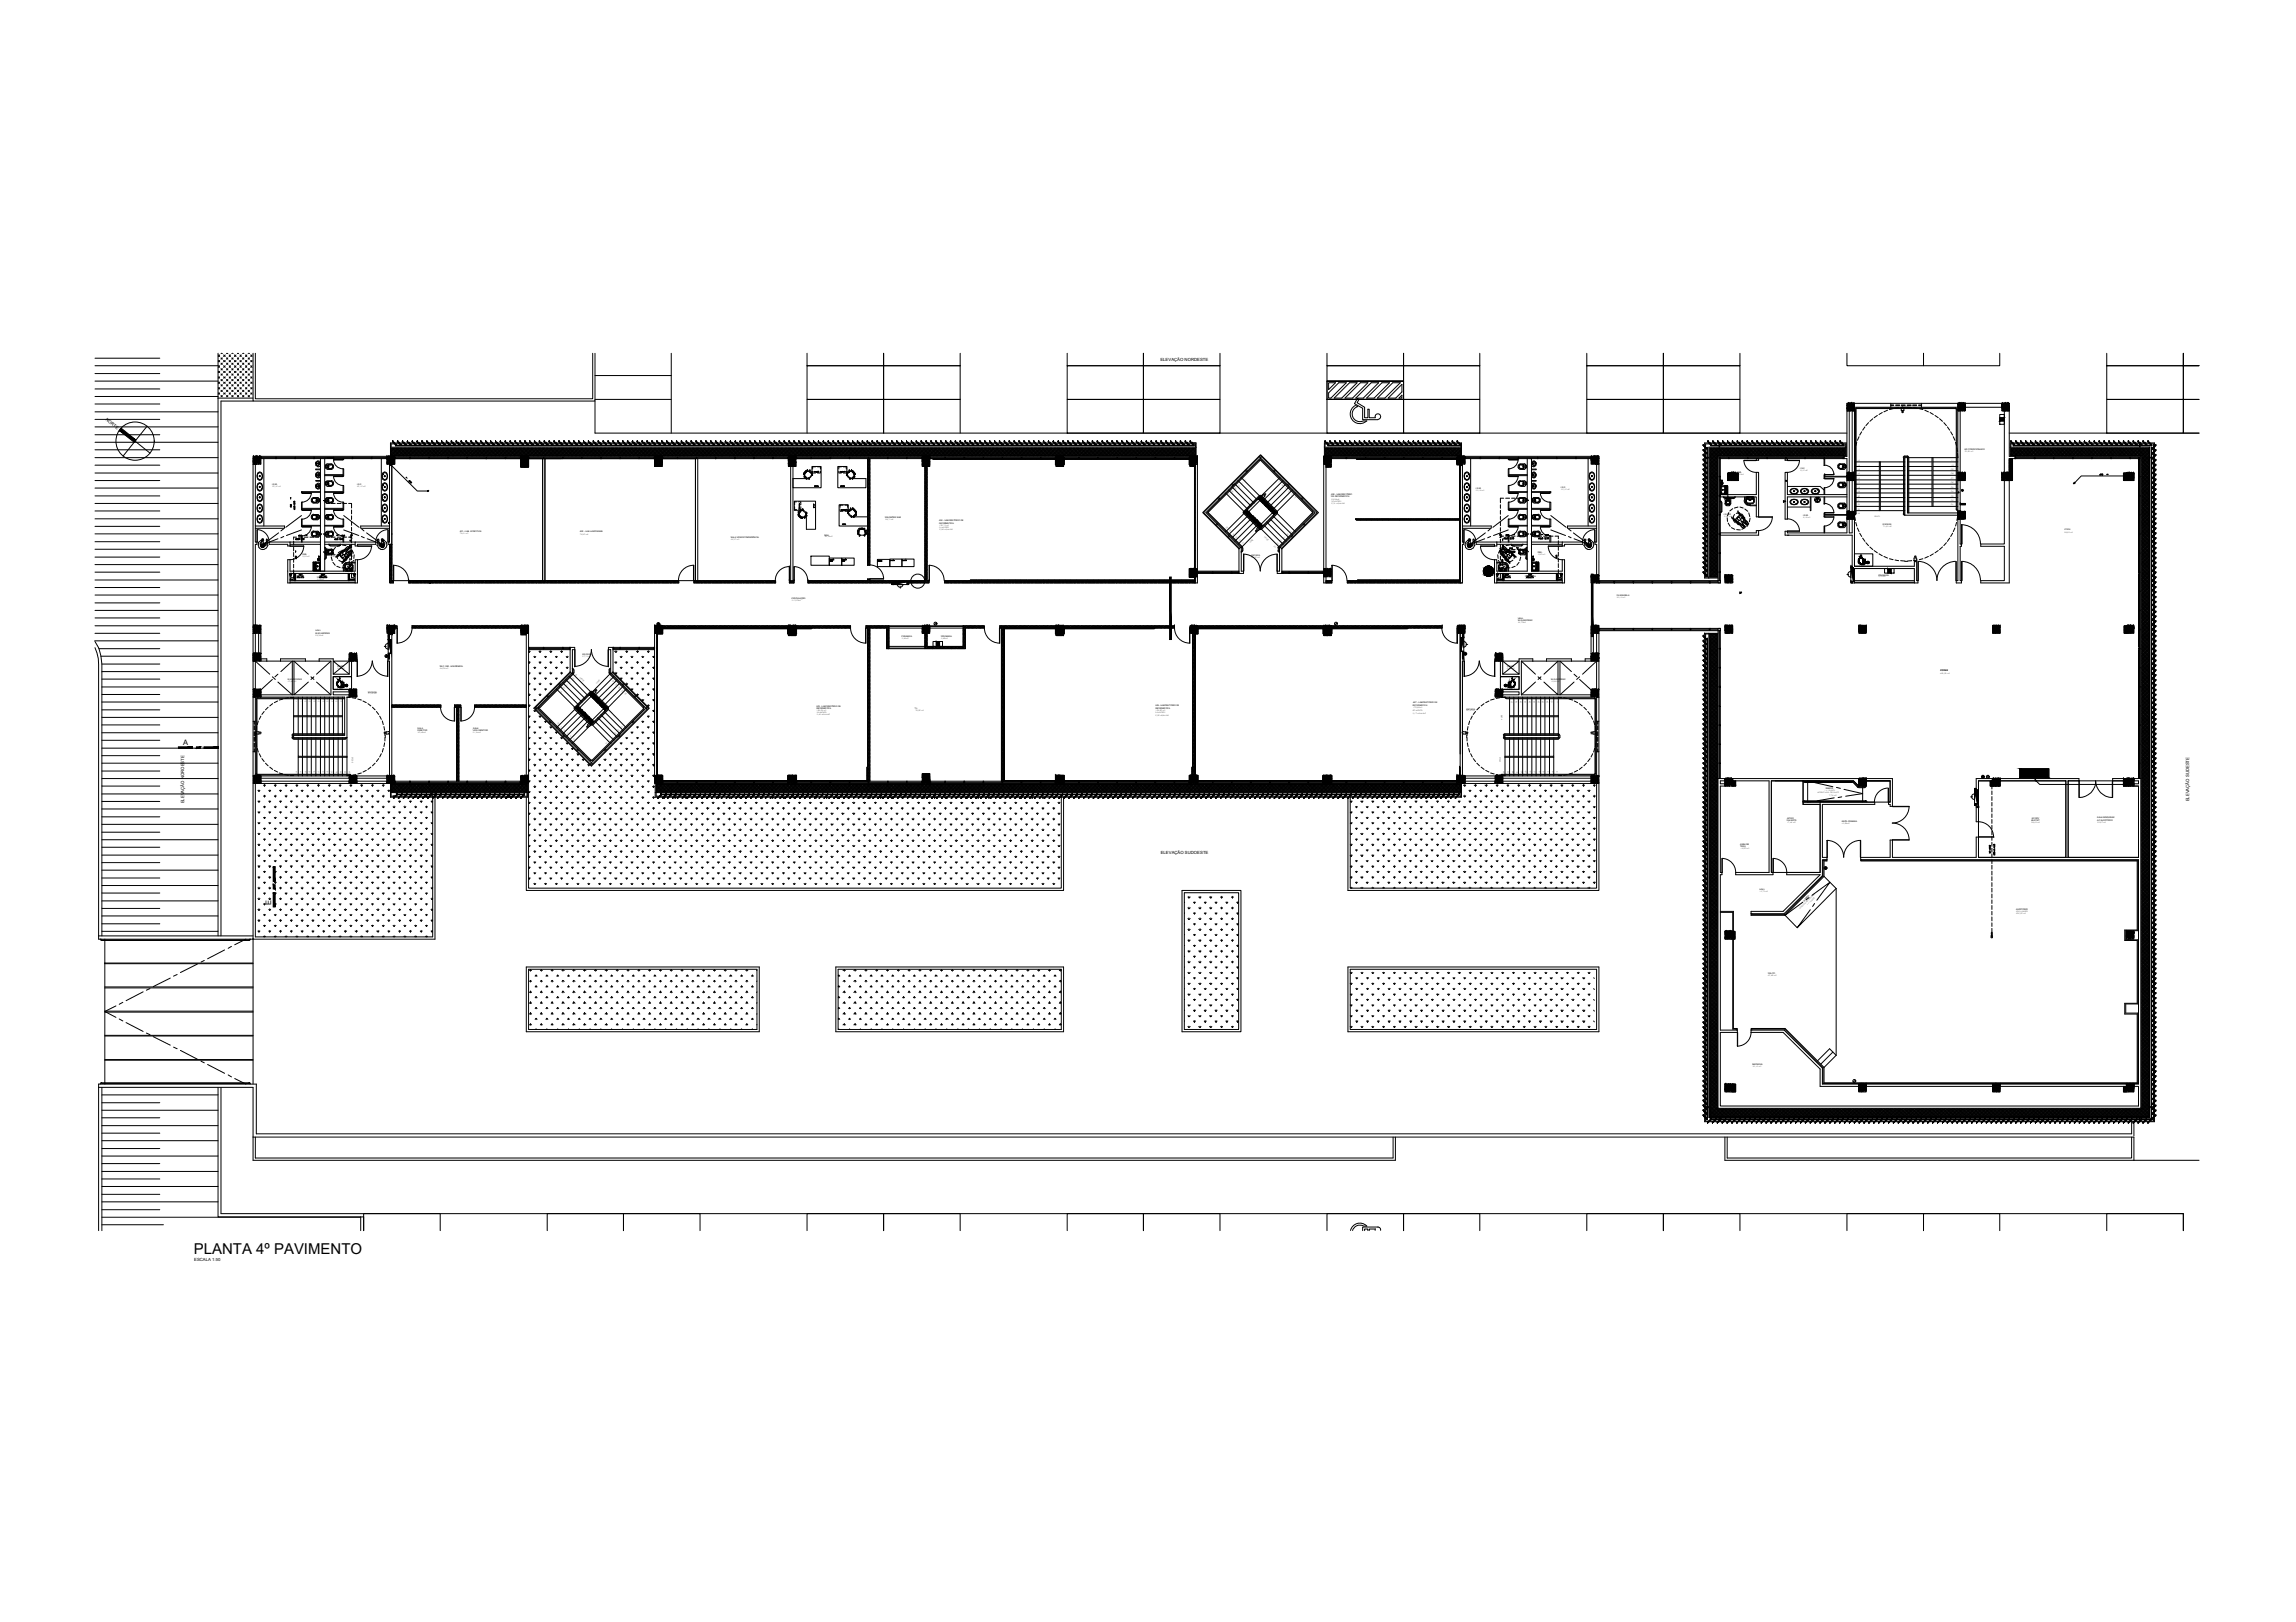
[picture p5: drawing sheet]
<svg xmlns="http://www.w3.org/2000/svg" width="297mm" height="210mm" viewBox="0 0 297 210" stroke-linecap="round" stroke-linejoin="round" font-family="sans-serif">
<defs><g id="words">
<g font-size="2.6">
<text x="119.2" y="61.4">V</text>
<text x="230" y="63.5">V</text>
<text x="259.3" y="62.8">V</text>
<text x="36.7" y="75.8">V</text>
<text x="44.8" y="75.8">V</text>
<text x="201.1" y="75.8">V</text>
<text x="274.1" y="82.9">V</text>
<text x="118.9" y="101.6">V</text>
<text x="256.8" y="102.7">V</text>
<text x="223.3" y="122.1">V</text>
</g>
<text font-size="1.9" x="25.1" y="162.3">PLANTA 4º PAVIMENTO</text>
<g font-size="1">
<text x="23.7" y="96.4">A</text>
<text x="35.1" y="117.1" transform="rotate(-90 35.1 117.1)">E</text>
</g>
<g font-size=".6">
<text x="150.1" y="46.7">ELEVAÇÃO NORDESTE</text>
<text x="13.6" y="54.4" transform="rotate(38 13.6 54.4)">NORTE</text>
<text x="23.8" y="104" transform="rotate(-90 23.8 104)">ELEVAÇÃO NOROESTE</text>
<text x="283.2" y="103.7" transform="rotate(-90 283.2 103.7)">ELEVAÇÃO SUDESTE</text>
<text x="150.2" y="110.5">ELEVAÇÃO SUDOESTE</text>
<text x="25.1" y="163.2">ESCALA 1:50</text>
</g>
<g font-size=".3">
<text x="254.1" y="58.3">AR CONDICIONADO</text>
<text x="35.2" y="62.8">I.S.M.</text>
<text x="46.2" y="62.8">I.S.F.</text>
<text x="172.2" y="64.3">DE INFORMÁTICA</text>
<text x="172.2" y="64">406 - LABORATÓRIO</text>
<text x="190.9" y="63.3">I.S.M.</text>
<text x="201.9" y="63.2">I.S.F.</text>
<text x="224.8" y="61.2">DML</text>
<text x="232.9" y="60.7">I.S.F.</text>
<text x="39.1" y="71.8">DML</text>
<text x="42.8" y="71.8">PcD</text>
<text x="42.8" y="71.5">I.S.</text>
<text x="59.5" y="68.8">401 - LAB. ROBOTICA</text>
<text x="75" y="68.9">402 - LAB. HARDWARE</text>
<text x="94.5" y="69.6">SALA VIDEOCONFERÊNCIA</text>
<text x="106.7" y="69.3">NAE</text>
<text x="114.5" y="67.1">REUNIÕES NAE</text>
<text x="121.5" y="67.8">INFORMÁTICA</text>
<text x="121.5" y="67.4">404 - LABORATÓRIO DE</text>
<text x="161.9" y="71.9">ESCADA</text>
<text x="194.3" y="71.6">I.S.</text>
<text x="194.3" y="71.9">PcD</text>
<text x="198.9" y="71.6">DML</text>
<text x="223" y="66.6">I.S.PcD</text>
<text x="233.3" y="66.8">I.S.M.</text>
<text x="243.6" y="68">ESCADA</text>
<text x="267.1" y="68.6">COPA</text>
<text x="41" y="74.8">PRUMADA</text>
<text x="102.4" y="77.5">CIRCULAÇÃO</text>
<text x="197.3" y="74.7">PRUMADA</text>
<text x="209.2" y="77.1">PASSARELA</text>
<text x="243" y="74.5">PRUMADA</text>
<text x="40.8" y="81.7">HALL</text>
<text x="40.8" y="82">ELEVADORES</text>
<text x="116.6" y="82.5">PRUMADA</text>
<text x="121.8" y="82.4">PRUMADA</text>
<text x="196.4" y="80.1">HALL</text>
<text x="196.4" y="80.3">ELEVADORES</text>
<text x="37.2" y="88">ELEVADORES</text>
<text x="43.7" y="86.3">PRUM.</text>
<text x="47.6" y="89.6">ESCADA</text>
<text x="56.9" y="86.3">SEC. DIR. ACADÊMICA</text>
<text x="75.4" y="84.8">ESCADA</text>
<text x="195" y="86.3">PRUM.</text>
<text x="200.7" y="88">ELEVADORES</text>
<text x="251.1" y="86.9">FOYER</text>
<text x="54" y="94.3">SALA</text>
<text x="54" y="94.6">DIRETOR</text>
<text x="61.2" y="94.6">VICE DIRETOR</text>
<text x="61.2" y="94.3">SALA</text>
<text x="105.6" y="91.7">INFORMÁTICA</text>
<text x="105.6" y="91.4">403 - LABORATÓRIO DE</text>
<text x="118.3" y="91.8">T.I.</text>
<text x="149.5" y="91.7">INFORMÁTICA</text>
<text x="149.5" y="91.4">405- LABORATÓRIO DE</text>
<text x="182.8" y="91.4">INFORMÁTICA</text>
<text x="182.8" y="91">407 - LABORATÓRIO DE</text>
<text x="189.7" y="91.8">ESCADA</text>
<text x="231.2" y="106.3">PALESTR.</text>
<text x="231.2" y="106">APOIO</text>
<text x="236.2" y="102.2">RAMPA</text>
<text x="238.3" y="106.4">ANTE-CÂMARA</text>
<text x="262.8" y="106.2">BUFFET</text>
<text x="262.9" y="106">APOIO/</text>
<text x="271.3" y="106.2">AC AUDITÓRIO</text>
<text x="271.3" y="105.9">SALA MÁQUINAS</text>
<text x="225.1" y="109.6">TESE</text>
<text x="225.1" y="109.4">ANÁLISE</text>
<text x="227.6" y="115.1">HALL</text>
<text x="233.4" y="116.7" transform="rotate(-47 233.4 116.7)">RAMPA</text>
<text x="260.8" y="117.7">AUDITÓRIO</text>
<text x="228.7" y="126.1">PALCO</text>
<text x="226.7" y="137.8">MATERIAL</text>
</g>
<g font-size=".2">
<text x="240.3" y="59.6">12</text>
<text x="252.4" y="59.6">11</text>
<text x="254.2" y="58.5">25,95 m2</text>
<text x="35.2" y="63">23,16 m2</text>
<text x="46.2" y="63">23,16 m2</text>
<text x="158.8" y="63.9" transform="rotate(50 158.8 63.9)">07</text>
<text x="159.2" y="63.5" transform="rotate(40 159.2 63.5)">08</text>
<text x="159.7" y="63.1" transform="rotate(45 159.7 63.1)">09</text>
<text x="160.1" y="62.8" transform="rotate(50 160.1 62.8)">10</text>
<text x="160.6" y="62.4" transform="rotate(45 160.6 62.4)">11</text>
<text x="160.9" y="61.9" transform="rotate(50 160.9 61.9)">12</text>
<text x="165.5" y="62.5" transform="rotate(-40 165.5 62.5)">13</text>
<text x="165.9" y="62.9" transform="rotate(-50 165.9 62.9)">14</text>
<text x="166.3" y="63.3" transform="rotate(-45 166.3 63.3)">15</text>
<text x="166.7" y="63.8" transform="rotate(-45 166.7 63.8)">16</text>
<text x="167.1" y="64.1" transform="rotate(-45 167.1 64.1)">17</text>
<text x="167.5" y="64.6" transform="rotate(-40 167.5 64.6)">18</text>
<text x="172.3" y="64.7">69,98m2</text>
<text x="172.3" y="65">30 MICROS</text>
<text x="172.3" y="65.3">2,31 m2/ALUNO</text>
<text x="190.9" y="63.6">23,16 m2</text>
<text x="202" y="63.4">23,16 m2</text>
<text x="224.8" y="61.4">5,52m2</text>
<text x="232.9" y="61">9,16 m2</text>
<text x="240.3" y="65.4">22</text>
<text x="240.3" y="64.8">21</text>
<text x="240.3" y="64.3">20</text>
<text x="240.3" y="63.7">19</text>
<text x="240.3" y="63.1">18</text>
<text x="240.3" y="62.5">17</text>
<text x="240.3" y="62">16</text>
<text x="240.3" y="61.4">15</text>
<text x="240.3" y="60.8">14</text>
<text x="240.3" y="60.2">13</text>
<text x="240.3" y="66">23</text>
<text x="252.4" y="65.4">01</text>
<text x="252.4" y="64.8">02</text>
<text x="252.4" y="64.3">03</text>
<text x="252.4" y="63.7">04</text>
<text x="252.4" y="63.1">05</text>
<text x="252.4" y="62.5">06</text>
<text x="252.4" y="62">07</text>
<text x="252.4" y="61.4">08</text>
<text x="252.4" y="60.8">09</text>
<text x="252.4" y="60.2">10</text>
<text x="59.5" y="69.1">78,21 m2</text>
<text x="75" y="69.2">78,30 m2</text>
<text x="94.5" y="69.9">48,37 m2</text>
<text x="106.7" y="69.6">38,78m2</text>
<text x="114.6" y="67.3">28,71m2</text>
<text x="121.5" y="68.3">54 MICROS</text>
<text x="121.5" y="68">139,72 m2</text>
<text x="121.6" y="68.6">2,58 m2/ALUNO</text>
<text x="158.7" y="68.5" transform="rotate(-45 158.7 68.5)">06</text>
<text x="159.1" y="68.9" transform="rotate(-45 159.1 68.9)">05</text>
<text x="159.5" y="69.3" transform="rotate(-45 159.5 69.3)">04</text>
<text x="159.9" y="69.7" transform="rotate(-45 159.9 69.7)">03</text>
<text x="160.3" y="70.1" transform="rotate(-45 160.3 70.1)">02</text>
<text x="160.8" y="70.4" transform="rotate(-45 160.8 70.4)">01</text>
<text x="161.8" y="70.3" transform="rotate(-48 161.8 70.3)">SOBE</text>
<text x="163.5" y="69.5" transform="rotate(45 163.5 69.5)">DESCE</text>
<text x="164.8" y="70.7" transform="rotate(50 164.8 70.7)">24</text>
<text x="165.2" y="70.3" transform="rotate(45 165.2 70.3)">23</text>
<text x="165.6" y="69.8" transform="rotate(50 165.6 69.8)">22</text>
<text x="166" y="69.5" transform="rotate(50 166 69.5)">21</text>
<text x="166.4" y="69.1" transform="rotate(45 166.4 69.1)">20</text>
<text x="166.8" y="68.7" transform="rotate(45 166.8 68.7)">19</text>
<text x="199" y="71.9">3,50 m2</text>
<text x="223.1" y="66.9">5,52 m2</text>
<text x="233.3" y="67">9,16 m2</text>
<text x="240.3" y="66.5">24</text>
<text x="242.5" y="66.8">DESCE</text>
<text x="243.6" y="68.2">71,65 m2</text>
<text x="267.1" y="68.9">68,65 m2</text>
<text x="39.1" y="72.1">3,50 m2</text>
<text x="41" y="75.1">2,03m2</text>
<text x="42.8" y="72.1">3,50 m2</text>
<text x="102.5" y="77.8">213,33m2</text>
<text x="161.9" y="72.2">27,72 m2</text>
<text x="194.3" y="72.1">3,50 m2</text>
<text x="197.4" y="74.9">2,03m2</text>
<text x="209.2" y="77.4">25,13 m2</text>
<text x="243" y="74.7">3,12 m2</text>
<text x="40.8" y="82.3">53,39m2</text>
<text x="116.7" y="82.7">2,82m2</text>
<text x="121.8" y="82.7">2,82m2</text>
<text x="196.4" y="80.6">52,79m2</text>
<text x="37.2" y="88.3">10,83 m2</text>
<text x="43.7" y="86.6">0,89 m2</text>
<text x="47.6" y="89.9">51,26 m2</text>
<text x="56.9" y="86.6">44,09 m2</text>
<text x="72.4" y="89.4" transform="rotate(45 72.4 89.4)">19</text>
<text x="72.8" y="88.9" transform="rotate(50 72.8 88.9)">20</text>
<text x="73.2" y="88.6" transform="rotate(45 73.2 88.6)">21</text>
<text x="73.5" y="88.1" transform="rotate(50 73.5 88.1)">22</text>
<text x="74" y="87.7" transform="rotate(40 74 87.7)">23</text>
<text x="74.4" y="87.3" transform="rotate(45 74.4 87.3)">24</text>
<text x="75" y="87.7" transform="rotate(45 75 87.7)">DESCE</text>
<text x="75.4" y="85">27,72 m2</text>
<text x="77.2" y="88.5" transform="rotate(-45 77.2 88.5)">SOBE</text>
<text x="79" y="87.8" transform="rotate(-45 79 87.8)">01</text>
<text x="79.3" y="88.3" transform="rotate(-45 79.3 88.3)">02</text>
<text x="79.7" y="88.7" transform="rotate(-45 79.7 88.7)">03</text>
<text x="80.1" y="89.1" transform="rotate(-50 80.1 89.1)">04</text>
<text x="80.5" y="89.5" transform="rotate(-40 80.5 89.5)">05</text>
<text x="80.9" y="90" transform="rotate(-50 80.9 90)">06</text>
<text x="195" y="86.6">0,89 m2</text>
<text x="200.7" y="88.2">10,83 m2</text>
<text x="251" y="87.2">405,25 m2</text>
<text x="38.5" y="90.8" transform="rotate(-90 38.5 90.8)">11</text>
<text x="39" y="90.8" transform="rotate(-90 39 90.8)">10</text>
<text x="39.6" y="90.8" transform="rotate(-90 39.6 90.8)">09</text>
<text x="40.2" y="90.8" transform="rotate(-90 40.2 90.8)">08</text>
<text x="40.8" y="90.8" transform="rotate(-90 40.8 90.8)">07</text>
<text x="41.3" y="90.8" transform="rotate(-90 41.3 90.8)">06</text>
<text x="41.9" y="90.8" transform="rotate(-90 41.9 90.8)">05</text>
<text x="42.5" y="90.8" transform="rotate(-90 42.5 90.8)">04</text>
<text x="43.1" y="90.8" transform="rotate(-90 43.1 90.8)">03</text>
<text x="43.6" y="90.8" transform="rotate(-90 43.6 90.8)">02</text>
<text x="44.2" y="90.8" transform="rotate(-90 44.2 90.8)">01</text>
<text x="54.1" y="94.9">20,49m2</text>
<text x="61.2" y="94.8">21,34m2</text>
<text x="72.2" y="93.9" transform="rotate(-45 72.2 93.9)">18</text>
<text x="72.5" y="94.3" transform="rotate(-45 72.5 94.3)">17</text>
<text x="73" y="94.7" transform="rotate(-45 73 94.7)">16</text>
<text x="73.3" y="95.1" transform="rotate(-45 73.3 95.1)">15</text>
<text x="73.8" y="95.5" transform="rotate(-45 73.8 95.5)">14</text>
<text x="74.2" y="95.9" transform="rotate(-45 74.2 95.9)">13</text>
<text x="78.8" y="95.8" transform="rotate(45 78.8 95.8)">11</text>
<text x="79.1" y="95.3" transform="rotate(45 79.1 95.3)">10</text>
<text x="79.5" y="94.8" transform="rotate(50 79.5 94.8)">09</text>
<text x="79.9" y="94.4" transform="rotate(40 79.9 94.4)">08</text>
<text x="80.3" y="94" transform="rotate(45 80.3 94)">07</text>
<text x="105.6" y="92">138,09 m2</text>
<text x="105.7" y="92.3">56 MICROS</text>
<text x="105.7" y="92.5">2,46 m2/ALUNO</text>
<text x="118.4" y="92.1">79,26 m2</text>
<text x="149.5" y="92">123,80 m2</text>
<text x="149.5" y="92.3">54 MICROS</text>
<text x="149.5" y="92.6">2,29 m2/ALUNO</text>
<text x="182.8" y="92">80 MICROS</text>
<text x="182.8" y="92.4">2,17 m2/ALUNO</text>
<text x="182.8" y="91.7">173,93m2</text>
<text x="189.7" y="92.1">52,16 m2</text>
<text x="194.4" y="93.1" transform="rotate(-90 194.4 93.1)">SOBE</text>
<text x="195.7" y="91" transform="rotate(-90 195.7 91)">01</text>
<text x="196.3" y="91" transform="rotate(-90 196.3 91)">02</text>
<text x="196.8" y="91" transform="rotate(-90 196.8 91)">03</text>
<text x="197.4" y="91" transform="rotate(-90 197.4 91)">04</text>
<text x="198" y="91" transform="rotate(-90 198 91)">05</text>
<text x="198.6" y="91" transform="rotate(-90 198.6 91)">06</text>
<text x="199.2" y="91" transform="rotate(-90 199.2 91)">07</text>
<text x="199.7" y="91" transform="rotate(-90 199.7 91)">08</text>
<text x="200.3" y="91" transform="rotate(-90 200.3 91)">09</text>
<text x="200.8" y="91" transform="rotate(-90 200.8 91)">10</text>
<text x="201.6" y="91" transform="rotate(-90 201.6 91)">11</text>
<text x="38.5" y="100" transform="rotate(-90 38.5 100)">12</text>
<text x="39" y="100" transform="rotate(-90 39 100)">13</text>
<text x="39.6" y="100" transform="rotate(-90 39.6 100)">14</text>
<text x="40.1" y="100" transform="rotate(-90 40.1 100)">15</text>
<text x="40.7" y="100" transform="rotate(-90 40.7 100)">16</text>
<text x="41.3" y="100" transform="rotate(-90 41.3 100)">17</text>
<text x="41.9" y="100" transform="rotate(-90 41.9 100)">18</text>
<text x="42.5" y="100" transform="rotate(-90 42.5 100)">19</text>
<text x="43" y="100" transform="rotate(-90 43 100)">20</text>
<text x="43.6" y="100" transform="rotate(-90 43.6 100)">21</text>
<text x="44.2" y="100" transform="rotate(-90 44.2 100)">22</text>
<text x="44.8" y="100" transform="rotate(-90 44.8 100)">23</text>
<text x="45.3" y="100" transform="rotate(-90 45.3 100)">24</text>
<text x="45.7" y="98.7" transform="rotate(-90 45.7 98.7)">DESCE</text>
<text x="78.3" y="96.1" transform="rotate(45 78.3 96.1)">12</text>
<text x="194.2" y="98.6" transform="rotate(-90 194.2 98.6)">DESCE</text>
<text x="194.6" y="100" transform="rotate(-90 194.6 100)">24</text>
<text x="195.2" y="100" transform="rotate(-90 195.2 100)">23</text>
<text x="195.8" y="100" transform="rotate(-90 195.8 100)">22</text>
<text x="196.4" y="100" transform="rotate(-90 196.4 100)">21</text>
<text x="196.9" y="100" transform="rotate(-90 196.9 100)">20</text>
<text x="197.5" y="100" transform="rotate(-90 197.5 100)">19</text>
<text x="198.1" y="100" transform="rotate(-90 198.1 100)">18</text>
<text x="198.6" y="100" transform="rotate(-90 198.6 100)">17</text>
<text x="199.2" y="100" transform="rotate(-90 199.2 100)">16</text>
<text x="199.8" y="100" transform="rotate(-90 199.8 100)">15</text>
<text x="200.4" y="100" transform="rotate(-90 200.4 100)">14</text>
<text x="201" y="100" transform="rotate(-90 201 100)">13</text>
<text x="201.5" y="100" transform="rotate(-90 201.5 100)">12</text>
<text x="231.2" y="106.5">17,46 m2</text>
<text x="235.1" y="102.6">ACESSO NÍVEL DO PALCO</text>
<text x="236.1" y="102.3">I = 16,66%</text>
<text x="236.7" y="103">7,74 m2</text>
<text x="238.3" y="106.6">15,28m2</text>
<text x="262.8" y="106.5">28,43 m2</text>
<text x="271.4" y="106.5">22,67 m2</text>
<text x="225.2" y="109.9">19,00 m2</text>
<text x="227.6" y="115.5">12,75 m2</text>
<text x="232.9" y="117.6" transform="rotate(-45 232.9 117.6)">ACESSO NÍVEL DO PALCO</text>
<text x="233.9" y="117.1" transform="rotate(-45 233.9 117.1)">I = 16,66%</text>
<text x="260.8" y="118">338 LUGARES</text>
<text x="260.8" y="118.3">293,20 m2</text>
<text x="228.7" y="126.4">67,89 m2</text>
<text x="226.8" y="138">55,12 m2</text>
</g>
</g></defs>
<!-- layer: ARQ-IMPLANTACAO -->
<g fill="none" stroke="#000" stroke-width=".13">
<path d="M12.3 58.2h8.4M12.3 56.3h8.4M12.3 54.3h8.4M12.3 59.2h15.9M12.3 57.2h15.9M12.3 55.2h15.9M12.3 50.3h8.4M12.3 48.3h8.4M12.3 51.3h15.9M12.3 49.3h15.9M12.3 46.4h8.4M12.3 47.3h15.9"/>
<path d="M12.3 52.3h8.4M12.3 53.3h15.9M28.2 45.7v75.4M28.2 51.5h4.5M28.3 50.8l.1 .2M28.3 50.2l.1 .1M28.3 49.4l.1 .2M28.3 48.8l.1 .1M28.3 48l.1 .2M28.3 47.3l.1 .2M28.3 46.7l.1 .1M28.3 45.9l.1 .2"/>
<path d="M28.4 45.9l-.1 .2M28.4 46.7l-.1 .1M28.4 47.3l-.1 .2M28.4 48l-.1 .2M28.4 48.8l-.1 .1M28.4 49.4l-.1 .2M28.4 50.2l-.1 .1M28.4 50.8l-.1 .2M28.6 51.2l.2 .2M28.6 50.5l.2 .2M28.6 49.8l.2 .2M28.6 49.1l.2 .2"/>
<path d="M28.6 48.4l.2 .2M28.6 47.7l.2 .2M28.6 47l.2 .2M28.6 46.3l.2 .2M28.7 45.7l-.1 .1M28.7 45.7l.1 .1M28.8 46.3l-.2 .2M28.8 47l-.2 .2M28.8 47.7l-.2 .2M28.8 48.4l-.2 .2M28.8 49.1l-.2 .2M28.8 49.8l-.2 .2"/>
<path d="M28.8 50.5l-.2 .2M28.8 51.2l-.2 .2M28.9 50.8l.2 .2M28.9 50.2l.2 .1M28.9 49.4l.2 .2M28.9 48.8l.2 .1M28.9 48l.2 .2M28.9 47.3l.2 .2M28.9 46.7l.2 .1M28.9 45.9l.2 .2M29.1 45.9l-.2 .2M29.1 46.7l-.2 .1"/>
<path d="M29.1 47.3l-.2 .2M29.1 48l-.2 .2M29.1 48.8l-.2 .1M29.1 49.4l-.2 .2M29.1 50.2l-.2 .1M29.1 50.8l-.2 .2M29.3 51.2l.2 .2M29.3 50.5l.2 .2M29.3 49.8l.2 .2M29.3 49.1l.2 .2M29.3 48.4l.2 .2M29.3 47.7l.2 .2"/>
<path d="M29.3 47l.2 .2M29.3 46.3l.2 .2M29.4 45.7l-.1 .1M29.4 45.7l.1 .1M29.5 46.3l-.2 .2M29.5 47l-.2 .2M29.5 47.7l-.2 .2M29.5 48.4l-.2 .2M29.5 49.1l-.2 .2M29.5 49.8l-.2 .2M29.5 50.5l-.2 .2M29.5 51.2l-.2 .2"/>
<path d="M29.6 50.8l.2 .2M29.6 50.2l.2 .1M29.6 49.4l.2 .2M29.6 48.8l.2 .1M29.6 48l.2 .2M29.6 47.3l.2 .2M29.6 46.7l.2 .1M29.6 45.9l.2 .2M29.8 45.9l-.2 .2M29.8 46.7l-.2 .1M29.8 47.3l-.2 .2M29.8 48l-.2 .2"/>
<path d="M29.8 48.8l-.2 .1M29.8 49.4l-.2 .2M29.8 50.2l-.2 .1M29.8 50.8l-.2 .2M30 51.2l.2 .2M30 50.5l.2 .2M30 49.8l.2 .2M30 49.1l.2 .2M30 48.4l.2 .2M30 47.7l.2 .2M30 47l.2 .2M30 46.3l.2 .2"/>
<path d="M30.1 45.7l-.1 .1M30.1 45.7l.1 .1M30.2 46.3l-.2 .2M30.2 47l-.2 .2M30.2 47.7l-.2 .2M30.2 48.4l-.2 .2M30.2 49.1l-.2 .2M30.2 49.8l-.2 .2M30.2 50.5l-.2 .2M30.2 51.2l-.2 .2M30.3 50.8l.2 .2M30.3 50.2l.2 .1"/>
<path d="M30.3 49.4l.2 .2M30.3 48.8l.2 .1M30.3 48l.2 .2M30.3 47.3l.2 .2M30.3 46.7l.2 .1M30.3 45.9l.2 .2M30.5 45.9l-.2 .2M30.5 46.7l-.2 .1M30.5 47.3l-.2 .2M30.5 48l-.2 .2M30.5 48.8l-.2 .1M30.5 49.4l-.2 .2"/>
<path d="M30.5 50.2l-.2 .1M30.5 50.8l-.2 .2M30.7 51.2l.2 .2M30.7 50.5l.2 .2M30.7 49.8l.2 .2M30.7 49.1l.2 .2M30.7 48.4l.2 .2M30.7 47.7l.2 .2M30.7 47l.2 .2M30.7 46.3l.2 .2M30.7 45.7v.1M30.8 45.7l.1 .1"/>
<path d="M30.9 46.3l-.2 .2M30.9 47l-.2 .2M30.9 47.7l-.2 .2M30.9 48.4l-.2 .2M30.9 49.1l-.2 .2M30.9 49.8l-.2 .2M30.9 50.5l-.2 .2M30.9 51.2l-.2 .2M31 50.8l.2 .2M31 50.2l.2 .1M31 49.4l.2 .2M31 48.8l.2 .1"/>
<path d="M31 48l.2 .2M31 47.3l.2 .2M31 46.7l.2 .1M31 45.9l.2 .2M31.2 45.9l-.2 .2M31.2 46.7l-.2 .1M31.2 47.3l-.2 .2M31.2 48l-.2 .2M31.2 48.8l-.2 .1M31.2 49.4l-.2 .2M31.2 50.2l-.2 .1M31.2 50.8l-.2 .2"/>
<path d="M31.4 51.2l.2 .2M31.4 50.5l.2 .2M31.4 49.8l.2 .2M31.4 49.1l.2 .2M31.4 48.4l.2 .2M31.4 47.7l.2 .2M31.4 47l.2 .2M31.4 46.3l.2 .2M31.5 45.7l-.1 .1M31.5 45.7l.1 .1M31.6 46.3l-.2 .2M31.6 47l-.2 .2"/>
<path d="M31.6 47.7l-.2 .2M31.6 48.4l-.2 .2M31.6 49.1l-.2 .2M31.6 49.8l-.2 .2M31.6 50.5l-.2 .2M31.6 51.2l-.2 .2M31.8 50.8l.1 .2M31.8 50.2l.1 .1M31.8 49.4l.1 .2M31.8 48.8l.1 .1M31.8 48l.1 .2M31.8 47.3l.1 .2"/>
<path d="M31.8 46.7l.1 .1M31.8 45.9l.1 .2M31.9 45.9l-.1 .2M31.9 46.7l-.1 .1M31.9 47.3l-.1 .2M31.9 48l-.1 .2M31.9 48.8l-.1 .1M31.9 49.4l-.1 .2M31.9 50.2l-.1 .1M31.9 50.8l-.1 .2M32.1 51.2l.2 .2M32.1 50.5l.2 .2"/>
<path d="M32.1 49.8l.2 .2M32.1 49.1l.2 .2M32.1 48.4l.2 .2M32.1 47.7l.2 .2M32.1 47l.2 .2M32.1 46.3l.2 .2M32.1 45.7v.1M32.2 45.7l.1 .1M32.3 46.3l-.2 .2M32.3 47l-.2 .2M32.3 47.7l-.2 .2M32.3 48.4l-.2 .2"/>
<path d="M32.3 49.1l-.2 .2M32.3 49.8l-.2 .2M32.3 50.5l-.2 .2M32.3 51.2l-.2 .2M32.4 50.8l.2 .2M32.4 50.2l.2 .1M32.4 49.4l.2 .2M32.4 48.8l.2 .1M32.4 48l.2 .2M32.4 47.3l.2 .2M32.4 46.7l.2 .1M32.4 45.9l.2 .2"/>
<path d="M32.6 45.9l-.2 .2M32.6 46.7l-.2 .1M32.6 47.3l-.2 .2M32.6 48l-.2 .2M32.6 48.8l-.2 .1M32.6 49.4l-.2 .2M32.6 50.2l-.2 .1M32.6 50.8l-.2 .2M32.7 45.7v6.2h44.3v-6.2M32.7 51.9h-4.1v69.2M33 45.7v5.9h43.7v-5.9M77 51.9v4.1h161.9"/>
<path d="M77 48.6h9.8M77 51.7h9.8M86.8 45.7v10.3M104.4 47.3h9.9v4.4h-9.9zM104.4 56v-4.3h9.9v4.3v-4.3h9.9v4.3M104.4 45.7v1.6h9.9v-1.6v1.6h9.9v-1.6M114.3 47.3h9.9v4.4h-9.9zM138.1 47.3h9.8v4.4h-9.8zM138.1 51.7h9.8v4.3h-9.8zM138.1 45.7v1.6h9.8v-1.6v1.6h9.9v-1.6M147.9 47.3h9.9v4.4h-9.9zM147.9 51.7h9.9v4.3h-9.9z"/>
<path d="M171.7 47.3h9.9v4.4h-9.9zM171.7 51.7h9.9v4.3h-9.9zM171.7 45.7v1.6h9.9v-1.6v1.6h9.8v-1.6M171.7 49.3h9.9h-9.9M171.7 49.3v2.4h9.9v-2.4M171.9 49.5h.9l-.9 .9zM171.9 50.8l1.3-1.3h1l-2 2h-.3zM172.6 51.5l2-2h1l-2 2zM174 51.5l2-2h1l-2 2zM175.3 52.5a1.25 1.25 0 0 0-.4 1.8 1.25 1.25 0 0 0 1.9 .2M175.4 52.5l.3 .1M175.4 51.5l2-2h1l-2 2z"/>
<path d="M175.6 52.6a.99 .99 0 0 0-.6 1.3 .99 .99 0 0 0 1.4 .6M176.4 54.5h.4M176.8 51.5l2-2h1l-2 2zM177.9 54a.36 .36 0 0 1 .3-.4 .36 .36 0 0 1 .4 .3 .36 .36 0 0 1-.3 .4M177.9 54.1h-.8v-1.1h-.1v1.1h-.5v-1.4l-.9-.6 .2-.4-.2-.1-.4 .6 1.1 .6v1.5h2M178.2 51.5l2-2h1l-2 2zM179.6 51.5l1.8-1.8v1l-.8 .8zM181.4 51.1v.4h-.4zM181.6 47.3h9.8v4.4h-9.8zM181.6 51.7h9.8v4.3h-9.8zM181.6 51.7h-9.9h9.9v4.3M205.3 47.3h9.9v4.4h-9.9z"/>
<path d="M205.3 51.7h9.9v4.3h-9.9zM205.3 45.7v1.6h9.9v-1.6v1.6h9.9v-1.6M215.2 47.3h9.9v4.4h-9.9zM215.2 51.7h9.9v4.3h-9.9zM238.9 45.7v1.6h9.9v-1.6v1.6h9.9v-1.6M272.6 47.3h9.9v4.4h-9.9zM272.6 51.7h9.9v4.3h-9.9zM272.6 45.7v1.6h9.9v-1.6v1.6h2h-2v4.4h2h-2v4.3h2h-24.6M12.3 80h8.4M12.3 78h8.4M12.3 76h8.4M12.3 74h8.4"/>
<path d="M12.3 72.1h8.4M12.3 70.1h8.4M12.3 68.1h8.4M12.3 66.1h8.4M12.3 64.2h8.4M12.3 62.2h8.4M12.3 60.2h8.4M12.3 79h15.9M12.3 77h15.9M12.3 75.1h15.9M12.3 73.1h15.9M12.3 71.1h15.9"/>
<path d="M12.3 69.1h15.9M12.3 67.1h15.9M12.3 65.2h15.9M12.3 63.2h15.9M12.3 61.2h15.9M12.2 82.9h16M12.3 83.8l.4 1.4 .1 .7v35.2M12.3 83l.5 .9 .3 1 .1 1v35.2M12.3 82h8.4M12.3 81h15.9M12.8 83.9h7.9M13.1 84.9h15.1"/>
<path d="M13.2 99.8h7.5M13.2 97.8h7.5M13.2 95.8h7.5M13.2 93.8h7.5M13.2 91.9h7.5M13.2 89.9h7.5M13.2 87.9h7.5M13.2 85.9h7.5M13.2 98.8h15M13.2 96.8h15M13.2 94.8h15M13.2 92.8h15"/>
<path d="M13.2 90.8h15M13.2 88.9h15M13.2 86.9h15M68.4 99.7l.1 .1M68.4 98.3l.1 .1M68.4 96.9l.1 .1M68.4 95.5l.1 .1M68.4 94.1l.1 .1M68.4 92.7l.1 .1M68.4 91.3l.1 .1M68.4 89.9l.1 .1M68.4 88.5l.1 .1"/>
<path d="M68.4 87.1l.1 .1M68.4 85.7l.1 .1M68.4 84.3l.1 .1M68.5 84.2v.2M68.5 85.6v.2M68.5 87v.2M68.5 88.4v.2M68.5 89.8v.2M68.5 91.2v.2M68.5 92.6v.2M68.5 94v.2M68.5 95.4v.2"/>
<path d="M68.5 96.8v.2M68.5 98.2v.2M68.5 99.6v.2M68.6 84.3l-.1 .1M68.6 85.7l-.1 .1M68.6 87.1l-.1 .1M68.6 88.5l-.1 .1M68.6 89.9l-.1 .1M68.6 91.3l-.1 .1M68.6 92.7l-.1 .1M68.6 94.1l-.1 .1M68.6 95.5l-.1 .1"/>
<path d="M68.6 96.9l-.1 .1M68.6 98.3l-.1 .1M68.6 99.7l-.1 .1M69.1 98.9l.1 .2M69.1 97.5l.1 .2M69.1 96.1l.1 .2M69.1 94.7l.1 .2M69.1 93.3l.1 .2M69.1 91.9l.1 .2M69.1 90.6l.1 .1M69.1 89.2l.1 .1M69.1 87.8l.1 .1"/>
<path d="M69.1 86.4l.1 .1M69.1 85l.1 .1M69.2 84.9v.2M69.2 86.3v.2M69.2 87.7v.2M69.2 89.1v.2M69.2 90.5v.2M69.2 91.9v.2M69.2 93.3v.2M69.2 94.7v.2M69.2 96.1v.2M69.2 97.5v.2"/>
<path d="M69.2 98.9v.2M69.3 85l-.1 .1M69.3 86.4l-.1 .1M69.3 87.8l-.1 .1M69.3 89.2l-.1 .1M69.3 90.6l-.1 .1M69.3 91.9l-.1 .2M69.3 93.3l-.1 .2M69.3 94.7l-.1 .2M69.3 96.1l-.1 .2M69.3 97.5l-.1 .2M69.3 98.9l-.1 .2"/>
<path d="M69.7 99.7l.2 .1M69.7 98.3l.2 .1M69.7 96.9l.2 .1M69.7 95.5l.2 .1M69.7 94.1l.2 .1M69.7 92.7l.2 .1M69.7 89.9l.2 .1M69.7 88.5l.2 .1M69.7 87.1l.2 .1M69.7 85.7l.2 .1M69.7 84.3l.2 .1M69.9 84.2v.2"/>
<path d="M69.9 85.6v.2M69.9 87v.2M69.9 88.4v.2M69.9 89.8v.2M69.9 92.6v.2M69.9 94v.2M69.9 95.4v.2M69.9 96.8v.2M69.9 98.2v.2M69.9 99.6v.2M70 84.3l-.1 .1M70 85.7l-.1 .1"/>
<path d="M70 87.1l-.1 .1M70 88.5l-.1 .1M70 89.9l-.1 .1M70 92.7l-.1 .1M70 94.1l-.1 .1M70 95.5l-.1 .1M70 96.9l-.1 .1M70 98.3l-.1 .1M70 99.7l-.1 .1M70.5 98.9l.1 .2M70.5 97.5l.1 .2M70.5 96.1l.1 .2"/>
<path d="M70.5 94.7l.1 .2M70.5 93.3l.1 .2M70.5 89.2l.1 .1M70.5 87.8l.1 .1M70.5 86.4l.1 .1M70.5 85l.1 .1M70.6 84.9v.2M70.6 86.3v.2M70.6 87.7v.2M70.6 89.1v.2M70.6 93.3v.2M70.6 94.7v.2"/>
<path d="M70.6 96.1v.2M70.6 97.5v.2M70.6 98.9v.2M70.7 85l-.1 .1M70.7 86.4l-.1 .1M70.7 87.8l-.1 .1M70.7 89.2l-.1 .1M70.7 93.3l-.1 .2M70.7 94.7l-.1 .2M70.7 96.1l-.1 .2M70.7 97.5l-.1 .2M70.7 98.9l-.1 .2"/>
<path d="M71.1 99.7l.2 .1M71.1 98.3l.2 .1M71.1 96.9l.2 .1M71.1 95.5l.2 .1M71.1 94.1l.2 .1M71.1 88.5l.2 .1M71.1 87.1l.2 .1M71.1 85.7l.2 .1M71.1 84.3l.2 .1M71.3 84.2v.2M71.3 85.6v.2M71.3 87v.2"/>
<path d="M71.3 88.4v.2M71.3 94v.2M71.3 95.4v.2M71.3 96.8v.2M71.3 98.2v.2M71.3 99.6v.2M71.4 84.3l-.1 .1M71.4 85.7l-.1 .1M71.4 87.1l-.1 .1M71.4 88.5l-.1 .1M71.4 94.1l-.1 .1M71.4 95.5l-.1 .1"/>
<path d="M71.4 96.9l-.1 .1M71.4 98.3l-.1 .1M71.4 99.7l-.1 .1M71.9 98.9l.1 .2M71.9 97.5l.1 .2M71.9 96.1l.1 .2M71.9 94.7l.1 .2M71.9 87.8l.1 .1M71.9 86.4l.1 .1M71.9 85l.1 .1M72 84.9v.2M72 86.3v.2"/>
<path d="M72 87.7v.2M72 94.7v.2M72 96.1v.2M72 97.5v.2M72 98.9v.2M72.1 85l-.1 .1M72.1 86.4l-.1 .1M72.1 87.8l-.1 .1M72.1 94.7l-.1 .2M72.1 96.1l-.1 .2M72.1 97.5l-.1 .2M72.1 98.9l-.1 .2"/>
<path d="M72.5 99.7l.2 .1M72.5 98.3l.2 .1M72.5 96.9l.2 .1M72.5 95.5l.2 .1M72.5 87.1l.2 .1M72.5 85.7l.2 .1M72.5 84.3l.2 .1M72.7 84.2v.2M72.7 85.6v.2M72.7 87v.2M72.7 95.4v.2M72.7 96.8v.2"/>
<path d="M72.7 98.2v.2M72.7 99.6v.2M72.8 84.3l-.1 .1M72.8 85.7l-.1 .1M72.8 87.1l-.1 .1M72.8 95.5l-.1 .1M72.8 96.9l-.1 .1M72.8 98.3l-.1 .1M72.8 99.7l-.1 .1M73.3 98.9l.1 .2M73.3 97.5l.1 .2M73.3 96.1l.1 .2"/>
<path d="M73.3 86.4l.1 .1M73.3 85l.1 .1M73.4 84.9v.2M73.4 86.3v.2M73.4 96.1v.2M73.4 97.5v.2M73.4 98.9v.2M73.5 85l-.1 .1M73.5 86.4l-.1 .1M73.5 96.1l-.1 .2M73.5 97.5l-.1 .2M73.5 98.9l-.1 .2"/>
<path d="M73.9 99.7l.2 .1M73.9 98.3l.2 .1M73.9 96.9l.2 .1M74.1 96.8v.2M74.1 98.2v.2M74.1 99.6v.2M74.2 96.9l-.1 .1M74.2 98.3l-.1 .1M74.2 99.7l-.1 .1M74.6 98.9l.2 .2M74.6 97.5l.2 .2M74.8 97.5v.2"/>
<path d="M74.8 98.9v.2M74.9 97.5l-.1 .2M74.9 98.9l-.1 .2M75.3 99.7l.2 .1M75.3 98.3l.2 .1M75.5 98.2v.2M75.5 99.6v.2M75.6 98.3l-.1 .1M75.6 99.7l-.1 .1M76 98.9l.2 .2M76.2 98.9v.2M76.3 98.9l-.1 .2"/>
<path d="M76.7 99.7l.1 .1M76.8 99.6v.2M77 99.7l-.2 .1M77.4 98.9l.2 .2M77.6 98.9v.2M77.7 98.9l-.1 .2M78.1 99.7l.2 .1M78.1 98.3l.2 .1M78.3 98.2v.2M78.3 99.6v.2M78.4 98.3l-.1 .1M78.4 99.7l-.1 .1"/>
<path d="M78.8 98.9l.2 .2M78.8 97.5l.2 .2M79 97.5v.2M79 98.9v.2M79.1 97.5l-.1 .2M79.1 98.9l-.1 .2M79.5 99.7l.2 .1M79.5 98.3l.2 .1M79.5 96.9l.2 .1M79.5 87.1l.2 .1M79.5 85.7l.2 .1M79.5 84.3l.2 .1"/>
<path d="M79.7 84.2v.2M79.7 85.6v.2M79.7 87v.2M79.7 96.8v.2M79.7 98.2v.2M79.7 99.6v.2M79.8 84.3l-.1 .1M79.8 85.7l-.1 .1M79.8 87.1l-.1 .1M79.8 96.9l-.1 .1M79.8 98.3l-.1 .1M79.8 99.7l-.1 .1"/>
<path d="M80.2 98.9l.2 .2M80.2 97.5l.2 .2M80.2 96.1l.2 .2M80.2 87.8l.2 .1M80.2 86.4l.2 .1M80.2 85l.2 .1M80.4 84.9v.2M80.4 86.3v.2M80.4 87.7v.2M80.4 96.1v.2M80.4 97.5v.2M80.4 98.9v.2"/>
<path d="M80.5 85l-.1 .1M80.5 86.4l-.1 .1M80.5 87.8l-.1 .1M80.5 96.1l-.1 .2M80.5 97.5l-.1 .2M80.5 98.9l-.1 .2M81 99.7l.1 .1M81 98.3l.1 .1M81 96.9l.1 .1M81 95.5l.1 .1M81 88.5l.1 .1M81 87.1l.1 .1"/>
<path d="M81 85.7l.1 .1M81 84.3l.1 .1M81.1 84.2v.2M81.1 85.6v.2M81.1 87v.2M81.1 88.4v.2M81.1 95.4v.2M81.1 96.8v.2M81.1 98.2v.2M81.1 99.6v.2M81.2 84.3l-.1 .1M81.2 85.7l-.1 .1"/>
<path d="M81.2 87.1l-.1 .1M81.2 88.5l-.1 .1M81.2 95.5l-.1 .1M81.2 96.9l-.1 .1M81.2 98.3l-.1 .1M81.2 99.7l-.1 .1M81.6 98.9l.2 .2M81.6 97.5l.2 .2M81.6 96.1l.2 .2M81.6 94.7l.2 .2M81.6 89.2l.2 .1M81.6 87.8l.2 .1"/>
<path d="M81.6 86.4l.2 .1M81.6 85l.2 .1M81.8 84.9v.2M81.8 86.3v.2M81.8 87.7v.2M81.8 89.1v.2M81.8 94.7v.2M81.8 96.1v.2M81.8 97.5v.2M81.8 98.9v.2M81.9 85l-.1 .1M81.9 86.4l-.1 .1"/>
<path d="M81.9 87.8l-.1 .1M81.9 89.2l-.1 .1M81.9 94.7l-.1 .2M81.9 96.1l-.1 .2M81.9 97.5l-.1 .2M81.9 98.9l-.1 .2M82.4 99.7l.1 .1M82.4 98.3l.1 .1M82.4 96.9l.1 .1M82.4 95.5l.1 .1M82.4 94.1l.1 .1M82.4 89.9l.1 .1"/>
<path d="M82.4 88.5l.1 .1M82.4 87.1l.1 .1M82.4 85.7l.1 .1M82.4 84.3l.1 .1M82.5 84.2v.2M82.5 85.6v.2M82.5 87v.2M82.5 88.4v.2M82.5 89.8v.2M82.5 94v.2M82.5 95.4v.2M82.5 96.8v.2"/>
<path d="M82.5 98.2v.2M82.5 99.6v.2M82.6 84.3l-.1 .1M82.6 85.7l-.1 .1M82.6 87.1l-.1 .1M82.6 88.5l-.1 .1M82.6 89.9l-.1 .1M82.6 94.1l-.1 .1M82.6 95.5l-.1 .1M82.6 96.9l-.1 .1M82.6 98.3l-.1 .1M82.6 99.7l-.1 .1"/>
<path d="M83 98.9l.2 .2M83 97.5l.2 .2M83 96.1l.2 .2M83 94.7l.2 .2M83 93.3l.2 .2M83 90.6l.2 .1M83 89.2l.2 .1M83 87.8l.2 .1M83 86.4l.2 .1M83 85l.2 .1M83.2 84.9v.2M83.2 86.3v.2"/>
<path d="M83.2 87.7v.2M83.2 89.1v.2M83.2 90.5v.2M83.2 93.3v.2M83.2 94.7v.2M83.2 96.1v.2M83.2 97.5v.2M83.2 98.9v.2M83.3 85l-.1 .1M83.3 86.4l-.1 .1M83.3 87.8l-.1 .1M83.3 89.2l-.1 .1"/>
<path d="M83.3 90.6l-.1 .1M83.3 93.3l-.1 .2M83.3 94.7l-.1 .2M83.3 96.1l-.1 .2M83.3 97.5l-.1 .2M83.3 98.9l-.1 .2M83.7 99.7l.2 .1M83.7 98.3l.2 .1M83.7 96.9l.2 .1M83.7 95.5l.2 .1M83.7 94.1l.2 .1M83.7 92.7l.2 .1"/>
<path d="M83.7 91.3l.2 .1M83.7 89.9l.2 .1M83.7 88.5l.2 .1M83.7 87.1l.2 .1M83.7 85.7l.2 .1M83.7 84.3l.2 .1M83.9 84.2v.2M83.9 85.6v.2M83.9 87v.2M83.9 88.4v.2M83.9 89.8v.2M83.9 91.2v.2"/>
<path d="M83.9 92.6v.2M83.9 94v.2M83.9 95.4v.2M83.9 96.8v.2M83.9 98.2v.2M83.9 99.6v.2M84 84.3l-.1 .1M84 85.7l-.1 .1M84 87.1l-.1 .1M84 88.5l-.1 .1M84 89.9l-.1 .1M84 91.3l-.1 .1"/>
<path d="M84 92.7l-.1 .1M84 94.1l-.1 .1M84 95.5l-.1 .1M84 96.9l-.1 .1M84 98.3l-.1 .1M84 99.7l-.1 .1M84.4 98.9l.2 .2M84.4 97.5l.2 .2M84.4 96.1l.2 .2M84.4 94.7l.2 .2M84.4 93.3l.2 .2M84.4 91.9l.2 .2"/>
<path d="M84.4 90.6l.2 .1M84.4 89.2l.2 .1M84.4 87.8l.2 .1M84.4 86.4l.2 .1M84.4 85l.2 .1M84.6 84.9v.2M84.6 86.3v.2M84.6 87.7v.2M84.6 89.1v.2M84.6 90.5v.2M84.6 91.9v.2M84.6 93.3v.2"/>
<path d="M84.6 94.7v.2M84.6 96.1v.2M84.6 97.5v.2M84.6 98.9v.2M84.7 85l-.1 .1M84.7 86.4l-.1 .1M84.7 87.8l-.1 .1M84.7 89.2l-.1 .1M84.7 90.6l-.1 .1M84.7 92l-.1 .1M84.7 93.4l-.1 .1M84.7 94.8l-.1 .1"/>
<path d="M84.7 96.2l-.1 .1M84.7 97.6l-.1 .1M84.7 99l-.1 .1M13.2 119.5h7.5M13.2 117.6h7.5M13.2 115.6h7.5M13.2 113.6h7.5M13.2 111.6h7.5M13.2 109.6h7.5M13.2 107.7h7.5M13.2 105.7h7.5M13.2 103.7h7.5"/>
<path d="M13.2 101.7h7.5M13.2 118.5h15M13.2 116.6h15M13.2 114.6h15M13.2 112.6h15M13.2 110.7h15M13.2 108.7h15M13.2 106.7h15M13.2 104.7h15M13.2 102.7h15M13.2 100.8h15M32.7 101.4v38.9"/>
<path d="M33 101.4v19.8h23v-18.6M33.4 109.3l.1 .1 .1-.1M33.4 119.1l.1 .1M33.4 117.7l.1 .1M33.4 116.3l.1 .1M33.4 114.9l.1 .1M33.4 113.5l.1 .1M33.4 112.1l.1 .1M33.4 110.7l.1 .1M33.4 107.9l.1 .1M33.4 106.5l.1 .1M33.4 105.1l.1 .1"/>
<path d="M33.4 103.7l.1 .1M33.4 102.3l.1 .1M33.5 102.2v.2M33.5 103.6v.2M33.5 105v.2M33.5 106.4v.2M33.5 107.8v.2M33.5 109.2v.2M33.5 110.6v.2M33.5 112v.2M33.5 113.4v.2M33.5 114.8v.2"/>
<path d="M33.5 116.2v.2M33.5 117.6v.2M33.5 119v.2M33.6 102.3l-.1 .1M33.6 103.7l-.1 .1M33.6 105.1l-.1 .1M33.6 106.5l-.1 .1M33.6 107.9l-.1 .1M33.6 110.7l-.1 .1M33.6 112.1l-.1 .1M33.6 113.5l-.1 .1M33.6 114.9l-.1 .1"/>
<path d="M33.6 116.3l-.1 .1M33.6 117.7l-.1 .1M33.6 119.1l-.1 .1M34.1 119.8l.1 .1M34.1 118.4l.1 .1M34.1 117l.1 .1M34.1 115.6l.1 .1M34.1 114.2l.1 .1M34.1 112.8l.1 .1M34.1 111.4l.1 .1M34.1 110l.1 .1M34.1 108.6l.1 .1"/>
<path d="M34.1 107.2l.1 .1M34.1 105.8l.1 .1M34.1 104.4l.1 .1M34.1 103l.1 .1M34.1 101.6l.1 .1M34.2 101.5v.2M34.2 102.9v.2M34.2 104.3v.2M34.2 105.7v.2M34.2 107.1v.2M34.2 108.5v.2M34.2 109.9v.2"/>
<path d="M34.2 111.3v.2M34.2 112.7v.2M34.2 114.1v.2M34.2 115.5v.2M34.2 116.9v.2M34.2 118.3v.2M34.2 119.7v.2M34.3 101.6l-.1 .1M34.3 103l-.1 .1M34.3 104.4l-.1 .1M34.3 105.8l-.1 .1M34.3 107.2l-.1 .1"/>
<path d="M34.3 108.6l-.1 .1M34.3 110l-.1 .1M34.3 111.4l-.1 .1M34.3 112.8l-.1 .1M34.3 114.2l-.1 .1M34.3 115.6l-.1 .1M34.3 117l-.1 .1M34.3 118.4l-.1 .1M34.3 119.8l-.1 .1M34.8 109.3l.1 .1 .1-.1M34.8 119.1l.1 .1M34.8 117.7l.1 .1"/>
<path d="M34.8 116.3l.1 .1M34.8 114.9l.1 .1M34.8 113.5l.1 .1M34.8 112.1l.1 .1M34.8 110.7l.1 .1M34.8 107.9l.1 .1M34.8 106.5l.1 .1M34.8 105.1l.1 .1M34.8 103.7l.1 .1M34.8 102.3l.1 .1M34.9 102.2v.2M34.9 103.6v.2"/>
<path d="M34.9 105v.2M34.9 106.4v.2M34.9 107.8v.2M34.9 109.2v.2M34.9 110.6v.2M34.9 112v.2M34.9 113.4v.2M34.9 114.8v.2M34.9 116.2v.2M34.9 117.6v.2M34.9 119v.2M35 102.3l-.1 .1"/>
<path d="M35 103.7l-.1 .1M35 105.1l-.1 .1M35 106.5l-.1 .1M35 107.9l-.1 .1M35 110.7l-.1 .1M35 112.1l-.1 .1M35 113.5l-.1 .1M35 114.9l-.1 .1M35 116.3l-.1 .1M35 117.7l-.1 .1M35 119.1l-.1 .1M35.5 119.8l.1 .1"/>
<path d="M35.5 118.4l.1 .1M35.5 117l.1 .1M35.5 115.6l.1 .1M35.5 114.2l.1 .1M35.5 112.8l.1 .1M35.5 111.4l.1 .1M35.5 110l.1 .1M35.5 108.6l.1 .1M35.5 107.2l.1 .1M35.5 105.8l.1 .1M35.5 104.4l.1 .1M35.5 103l.1 .1"/>
<path d="M35.5 101.6l.1 .1M35.6 101.5v.2M35.6 102.9v.2M35.6 104.3v.2M35.6 105.7v.2M35.6 107.1v.2M35.6 108.5v.2M35.6 109.9v.2M35.6 111.3v.2M35.6 112.7v.2M35.6 114.1v.2M35.6 115.5v.2"/>
<path d="M35.6 116.9v.2M35.6 118.3v.2M35.6 119.7v.2M35.7 101.6l-.1 .1M35.7 103l-.1 .1M35.7 104.4l-.1 .1M35.7 105.8l-.1 .1M35.7 107.2l-.1 .1M35.7 108.6l-.1 .1M35.7 110l-.1 .1M35.7 111.4l-.1 .1M35.7 112.8l-.1 .1"/>
<path d="M35.7 114.2l-.1 .1M35.7 115.6l-.1 .1M35.7 117l-.1 .1M35.7 118.4l-.1 .1M35.7 119.8l-.1 .1M36.2 109.3l.1 .1 .1-.1M36.2 119.1l.1 .1M36.2 117.7l.1 .1M36.2 116.3l.1 .1M36.2 114.9l.1 .1M36.2 113.5l.1 .1M36.2 112.1l.1 .1"/>
<path d="M36.2 110.7l.1 .1M36.2 107.9l.1 .1M36.2 106.5l.1 .1M36.2 105.1l.1 .1M36.2 103.7l.1 .1M36.2 102.3l.1 .1M36.3 102.2v.2M36.3 103.6v.2M36.3 105v.2M36.3 106.4v.2M36.3 107.8v.2M36.3 109.2v.2"/>
<path d="M36.3 110.6v.2M36.3 112v.2M36.3 113.4v.2M36.3 114.8v.2M36.3 116.2v.2M36.3 117.6v.2M36.3 119v.2M36.4 102.3l-.1 .1M36.4 103.7l-.1 .1M36.4 105.1l-.1 .1M36.4 106.5l-.1 .1M36.4 107.9l-.1 .1"/>
<path d="M36.4 110.7l-.1 .1M36.4 112.1l-.1 .1M36.4 113.5l-.1 .1M36.4 114.9l-.1 .1M36.4 116.3l-.1 .1M36.4 117.7l-.1 .1M36.4 119.1l-.1 .1M36.9 119.8l.1 .1M36.9 118.4l.1 .1M36.9 117l.1 .1M36.9 115.6l.1 .1M36.9 114.2l.1 .1"/>
<path d="M36.9 112.8l.1 .1M36.9 111.4l.1 .1M36.9 110l.1 .1M36.9 108.6l.1 .1M36.9 107.2l.1 .1M36.9 105.8l.1 .1M36.9 104.4l.1 .1M36.9 103l.1 .1M36.9 101.6l.1 .1M37 101.5v.2M37 102.9v.2M37 104.3v.2"/>
<path d="M37 105.7v.2M37 107.1v.2M37 108.5v.2M37 109.9v.2M37 111.3v.2M37 112.7v.2M37 114.1v.2M37 115.5v.2M37 116.9v.2M37 118.3v.2M37 119.7v.2M37.1 101.6l-.1 .1"/>
<path d="M37.1 103l-.1 .1M37.1 104.4l-.1 .1M37.1 105.8l-.1 .1M37.1 107.2l-.1 .1M37.1 108.6l-.1 .1M37.1 110l-.1 .1M37.1 111.4l-.1 .1M37.1 112.8l-.1 .1M37.1 114.2l-.1 .1M37.1 115.6l-.1 .1M37.1 117l-.1 .1M37.1 118.4l-.1 .1"/>
<path d="M37.1 119.8l-.1 .1M37.6 109.3l.1 .1 .1-.1M37.6 119.1l.1 .1M37.6 117.7l.1 .1M37.6 116.3l.1 .1M37.6 114.9l.1 .1M37.6 113.5l.1 .1M37.6 112.1l.1 .1M37.6 110.7l.1 .1M37.6 107.9l.1 .1M37.6 106.5l.1 .1M37.6 105.1l.1 .1"/>
<path d="M37.6 103.7l.1 .1M37.6 102.3l.1 .1M37.7 102.2v.2M37.7 103.6v.2M37.7 105v.2M37.7 106.4v.2M37.7 107.8v.2M37.7 109.2v.2M37.7 110.6v.2M37.7 112v.2M37.7 113.4v.2M37.7 114.8v.2"/>
<path d="M37.7 116.2v.2M37.7 117.6v.2M37.7 119v.2M37.8 102.3l-.1 .1M37.8 103.7l-.1 .1M37.8 105.1l-.1 .1M37.8 106.5l-.1 .1M37.8 107.9l-.1 .1M37.8 110.7l-.1 .1M37.8 112.1l-.1 .1M37.8 113.5l-.1 .1M37.8 114.9l-.1 .1"/>
<path d="M37.8 116.3l-.1 .1M37.8 117.7l-.1 .1M37.8 119.1l-.1 .1M38.3 119.8l.1 .1M38.3 118.4l.1 .1M38.3 117l.1 .1M38.3 115.6l.1 .1M38.3 114.2l.1 .1M38.3 112.8l.1 .1M38.3 111.4l.1 .1M38.3 110l.1 .1M38.3 108.6l.1 .1"/>
<path d="M38.3 107.2l.1 .1M38.3 105.8l.1 .1M38.3 104.4l.1 .1M38.3 103l.1 .1M38.3 101.6l.1 .1M38.4 101.5v.2M38.4 102.9v.2M38.4 104.3v.2M38.4 105.7v.2M38.4 107.1v.2M38.4 108.5v.2M38.4 109.9v.2"/>
<path d="M38.4 111.3v.2M38.4 112.7v.2M38.4 114.1v.2M38.4 115.5v.2M38.4 116.9v.2M38.4 118.3v.2M38.4 119.7v.2M38.5 101.6l-.1 .1M38.5 103l-.1 .1M38.5 104.4l-.1 .1M38.5 105.8l-.1 .1M38.5 107.2l-.1 .1"/>
<path d="M38.5 108.6l-.1 .1M38.5 110l-.1 .1M38.5 111.4l-.1 .1M38.5 112.8l-.1 .1M38.5 114.2l-.1 .1M38.5 115.6l-.1 .1M38.5 117l-.1 .1M38.5 118.4l-.1 .1M38.5 119.8l-.1 .1M39 109.3l.1 .1 .1-.1M39 119.1l.1 .1M39 117.7l.1 .1"/>
<path d="M39 116.3l.1 .1M39 114.9l.1 .1M39 113.5l.1 .1M39 112.1l.1 .1M39 110.7l.1 .1M39 107.9l.1 .1M39 106.5l.1 .1M39 105.1l.1 .1M39 103.7l.1 .1M39 102.3l.1 .1M39.1 102.2v.2M39.1 103.6v.2"/>
<path d="M39.1 105v.2M39.1 106.4v.2M39.1 107.8v.2M39.1 109.2v.2M39.1 110.6v.2M39.1 112v.2M39.1 113.4v.2M39.1 114.8v.2M39.1 116.2v.2M39.1 117.6v.2M39.1 119v.2M39.2 102.3l-.1 .1"/>
<path d="M39.2 103.7l-.1 .1M39.2 105.1l-.1 .1M39.2 106.5l-.1 .1M39.2 107.9l-.1 .1M39.2 110.7l-.1 .1M39.2 112.1l-.1 .1M39.2 113.5l-.1 .1M39.2 114.9l-.1 .1M39.2 116.3l-.1 .1M39.2 117.7l-.1 .1M39.2 119.1l-.1 .1M39.7 119.8l.1 .1"/>
<path d="M39.7 118.4l.1 .1M39.7 117l.1 .1M39.7 115.6l.1 .1M39.7 114.2l.1 .1M39.7 112.8l.1 .1M39.7 111.4l.1 .1M39.7 110l.1 .1M39.7 108.6l.1 .1M39.7 107.2l.1 .1M39.7 105.8l.1 .1M39.7 104.4l.1 .1M39.7 103l.1 .1"/>
<path d="M39.7 101.6l.1 .1M39.8 101.5v.2M39.8 102.9v.2M39.8 104.3v.2M39.8 105.7v.2M39.8 107.1v.2M39.8 108.5v.2M39.8 109.9v.2M39.8 111.3v.2M39.8 112.7v.2M39.8 114.1v.2M39.8 115.5v.2"/>
<path d="M39.8 116.9v.2M39.8 118.3v.2M39.8 119.7v.2M39.9 101.6l-.1 .1M39.9 103l-.1 .1M39.9 104.4l-.1 .1M39.9 105.8l-.1 .1M39.9 107.2l-.1 .1M39.9 108.6l-.1 .1M39.9 110l-.1 .1M39.9 111.4l-.1 .1M39.9 112.8l-.1 .1"/>
<path d="M39.9 114.2l-.1 .1M39.9 115.6l-.1 .1M39.9 117l-.1 .1M39.9 118.4l-.1 .1M39.9 119.8l-.1 .1M40.4 109.3l.1 .1 .1-.1M40.4 119.1l.1 .1M40.4 117.7l.1 .1M40.4 116.3l.1 .1M40.4 114.9l.1 .1M40.4 113.5l.1 .1M40.4 112.1l.1 .1"/>
<path d="M40.4 110.7l.1 .1M40.4 107.9l.1 .1M40.4 106.5l.1 .1M40.4 105.1l.1 .1M40.4 103.7l.1 .1M40.4 102.3l.1 .1M40.5 102.2v.2M40.5 103.6v.2M40.5 105v.2M40.5 106.4v.2M40.5 107.8v.2M40.5 109.2v.2"/>
<path d="M40.5 110.6v.2M40.5 112v.2M40.5 113.4v.2M40.5 114.8v.2M40.5 116.2v.2M40.5 117.6v.2M40.5 119v.2M40.6 102.3l-.1 .1M40.6 103.7l-.1 .1M40.6 105.1l-.1 .1M40.6 106.5l-.1 .1M40.6 107.9l-.1 .1"/>
<path d="M40.6 110.7l-.1 .1M40.6 112.1l-.1 .1M40.6 113.5l-.1 .1M40.6 114.9l-.1 .1M40.6 116.3l-.1 .1M40.6 117.7l-.1 .1M40.6 119.1l-.1 .1M41.1 119.8l.1 .1M41.1 118.4l.1 .1M41.1 117l.1 .1M41.1 115.6l.1 .1M41.1 114.2l.1 .1"/>
<path d="M41.1 112.8l.1 .1M41.1 111.4l.1 .1M41.1 110l.1 .1M41.1 108.6l.1 .1M41.1 107.2l.1 .1M41.1 105.8l.1 .1M41.1 104.4l.1 .1M41.1 103l.1 .1M41.1 101.6l.1 .1M41.2 101.5v.2M41.2 102.9v.2M41.2 104.3v.2"/>
<path d="M41.2 105.7v.2M41.2 107.1v.2M41.2 108.5v.2M41.2 109.9v.2M41.2 111.3v.2M41.2 112.7v.2M41.2 114.1v.2M41.2 115.5v.2M41.2 116.9v.2M41.2 118.3v.2M41.2 119.7v.2M41.3 101.6l-.1 .1"/>
<path d="M41.3 103l-.1 .1M41.3 104.4l-.1 .1M41.3 105.8l-.1 .1M41.3 107.2l-.1 .1M41.3 108.6l-.1 .1M41.3 110l-.1 .1M41.3 111.4l-.1 .1M41.3 112.8l-.1 .1M41.3 114.2l-.1 .1M41.3 115.6l-.1 .1M41.3 117l-.1 .1M41.3 118.4l-.1 .1"/>
<path d="M41.3 119.8l-.1 .1M41.8 109.3l.1 .1 .1-.1M41.8 119.1l.1 .1M41.8 117.7l.1 .1M41.8 116.3l.1 .1M41.8 114.9l.1 .1M41.8 113.5l.1 .1M41.8 112.1l.1 .1M41.8 110.7l.1 .1M41.8 107.9l.1 .1M41.8 106.5l.1 .1M41.8 105.1l.1 .1"/>
<path d="M41.8 103.7l.1 .1M41.8 102.3l.1 .1M41.9 102.2v.2M41.9 103.6v.2M41.9 105v.2M41.9 106.4v.2M41.9 107.8v.2M41.9 109.2v.2M41.9 110.6v.2M41.9 112v.2M41.9 113.4v.2M41.9 114.8v.2"/>
<path d="M41.9 116.2v.2M41.9 117.6v.2M41.9 119v.2M42 102.3l-.1 .1M42 103.7l-.1 .1M42 105.1l-.1 .1M42 106.5l-.1 .1M42 107.9l-.1 .1M42 110.7l-.1 .1M42 112.1l-.1 .1M42 113.5l-.1 .1M42 114.9l-.1 .1"/>
<path d="M42 116.3l-.1 .1M42 117.7l-.1 .1M42 119.1l-.1 .1M42.5 119.8l.1 .1M42.5 118.4l.1 .1M42.5 117l.1 .1M42.5 115.6l.1 .1M42.5 114.2l.1 .1M42.5 112.8l.1 .1M42.5 111.4l.1 .1M42.5 110l.1 .1M42.5 108.6l.1 .1"/>
<path d="M42.5 107.2l.1 .1M42.5 105.8l.1 .1M42.5 104.4l.1 .1M42.5 103l.1 .1M42.5 101.6l.1 .1M42.6 101.5v.2M42.6 102.9v.2M42.6 104.3v.2M42.6 105.7v.2M42.6 107.1v.2M42.6 108.5v.2M42.6 109.9v.2"/>
<path d="M42.6 111.3v.2M42.6 112.7v.2M42.6 114.1v.2M42.6 115.5v.2M42.6 116.9v.2M42.6 118.3v.2M42.6 119.7v.2M42.7 101.6l-.1 .1M42.7 103l-.1 .1M42.7 104.4l-.1 .1M42.7 105.8l-.1 .1M42.7 107.2l-.1 .1"/>
<path d="M42.7 108.6l-.1 .1M42.7 110l-.1 .1M42.7 111.4l-.1 .1M42.7 112.8l-.1 .1M42.7 114.2l-.1 .1M42.7 115.6l-.1 .1M42.7 117l-.1 .1M42.7 118.4l-.1 .1M42.7 119.8l-.1 .1M43.2 109.3l.1 .1 .1-.1M43.2 119.1l.1 .1M43.2 117.7l.1 .1"/>
<path d="M43.2 116.3l.1 .1M43.2 114.9l.1 .1M43.2 113.5l.1 .1M43.2 112.1l.1 .1M43.2 110.7l.1 .1M43.2 107.9l.1 .1M43.2 106.5l.1 .1M43.2 105.1l.1 .1M43.2 103.7l.1 .1M43.2 102.3l.1 .1M43.3 102.2v.2M43.3 103.6v.2"/>
<path d="M43.3 105v.2M43.3 106.4v.2M43.3 107.8v.2M43.3 109.2v.2M43.3 110.6v.2M43.3 112v.2M43.3 113.4v.2M43.3 114.8v.2M43.3 116.2v.2M43.3 117.6v.2M43.3 119v.2M43.4 102.3l-.1 .1"/>
<path d="M43.4 103.7l-.1 .1M43.4 105.1l-.1 .1M43.4 106.5l-.1 .1M43.4 107.9l-.1 .1M43.4 110.7l-.1 .1M43.4 112.1l-.1 .1M43.4 113.5l-.1 .1M43.4 114.9l-.1 .1M43.4 116.3l-.1 .1M43.4 117.7l-.1 .1M43.4 119.1l-.1 .1M43.9 119.8l.1 .1"/>
<path d="M43.9 118.4l.1 .1M43.9 117l.1 .1M43.9 115.6l.1 .1M43.9 114.2l.1 .1M43.9 112.8l.1 .1M43.9 111.4l.1 .1M43.9 110l.1 .1M43.9 108.6l.1 .1M43.9 107.2l.1 .1M43.9 105.8l.1 .1M43.9 104.4l.1 .1M43.9 103l.1 .1"/>
<path d="M43.9 101.6l.1 .1M44 101.5v.2M44 102.9v.2M44 104.3v.2M44 105.7v.2M44 107.1v.2M44 108.5v.2M44 109.9v.2M44 111.3v.2M44 112.7v.2M44 114.1v.2M44 115.5v.2"/>
<path d="M44 116.9v.2M44 118.3v.2M44 119.7v.2M44.1 101.6l-.1 .1M44.1 103l-.1 .1M44.1 104.4l-.1 .1M44.1 105.8l-.1 .1M44.1 107.2l-.1 .1M44.1 108.6l-.1 .1M44.1 110l-.1 .1M44.1 111.4l-.1 .1M44.1 112.8l-.1 .1"/>
<path d="M44.1 114.2l-.1 .1M44.1 115.6l-.1 .1M44.1 117l-.1 .1M44.1 118.4l-.1 .1M44.1 119.8l-.1 .1M44.5 109.3l.2 .1 .1-.1M44.5 119.1l.2 .1M44.5 117.7l.2 .1M44.5 116.3l.2 .1M44.5 114.9l.2 .1M44.5 113.5l.2 .1M44.5 112.1l.2 .1"/>
<path d="M44.5 110.7l.2 .1M44.5 107.9l.2 .1M44.5 106.5l.2 .1M44.5 105.1l.2 .1M44.5 103.7l.2 .1M44.5 102.3l.2 .1M44.7 102.2v.2M44.7 103.6v.2M44.7 105v.2M44.7 106.4v.2M44.7 107.8v.2M44.7 109.2v.2"/>
<path d="M44.7 110.6v.2M44.7 112v.2M44.7 113.4v.2M44.7 114.8v.2M44.7 116.2v.2M44.7 117.6v.2M44.7 119v.2M44.8 102.3l-.1 .1M44.8 103.7l-.1 .1M44.8 105.1l-.1 .1M44.8 106.5l-.1 .1M44.8 107.9l-.1 .1"/>
<path d="M44.8 110.7l-.1 .1M44.8 112.1l-.1 .1M44.8 113.5l-.1 .1M44.8 114.9l-.1 .1M44.8 116.3l-.1 .1M44.8 117.7l-.1 .1M44.8 119.1l-.1 .1M45.3 119.8l.1 .1M45.3 118.4l.1 .1M45.3 117l.1 .1M45.3 115.6l.1 .1M45.3 114.2l.1 .1"/>
<path d="M45.3 112.8l.1 .1M45.3 111.4l.1 .1M45.3 110l.1 .1M45.3 108.6l.1 .1M45.3 107.2l.1 .1M45.3 105.8l.1 .1M45.3 104.4l.1 .1M45.3 103l.1 .1M45.3 101.6l.1 .1M45.4 101.5v.2M45.4 102.9v.2M45.4 104.3v.2"/>
<path d="M45.4 105.7v.2M45.4 107.1v.2M45.4 108.5v.2M45.4 109.9v.2M45.4 111.3v.2M45.4 112.7v.2M45.4 114.1v.2M45.4 115.5v.2M45.4 116.9v.2M45.4 118.3v.2M45.4 119.7v.2M45.5 101.6l-.1 .1"/>
<path d="M45.5 103l-.1 .1M45.5 104.4l-.1 .1M45.5 105.8l-.1 .1M45.5 107.2l-.1 .1M45.5 108.6l-.1 .1M45.5 110l-.1 .1M45.5 111.4l-.1 .1M45.5 112.8l-.1 .1M45.5 114.2l-.1 .1M45.5 115.6l-.1 .1M45.5 117l-.1 .1M45.5 118.4l-.1 .1"/>
<path d="M45.5 119.8l-.1 .1M45.9 109.3l.2 .1 .1-.1M45.9 119.1l.2 .1M45.9 117.7l.2 .1M45.9 116.3l.2 .1M45.9 114.9l.2 .1M45.9 113.5l.2 .1M45.9 112.1l.2 .1M45.9 110.7l.2 .1M45.9 107.9l.2 .1M45.9 106.5l.2 .1M45.9 105.1l.2 .1"/>
<path d="M45.9 103.7l.2 .1M45.9 102.3l.2 .1M46.1 102.2v.2M46.1 103.6v.2M46.1 105v.2M46.1 106.4v.2M46.1 107.8v.2M46.1 109.2v.2M46.1 110.6v.2M46.1 112v.2M46.1 113.4v.2M46.1 114.8v.2"/>
<path d="M46.1 116.2v.2M46.1 117.6v.2M46.1 119v.2M46.2 102.3l-.1 .1M46.2 103.7l-.1 .1M46.2 105.1l-.1 .1M46.2 106.5l-.1 .1M46.2 107.9l-.1 .1M46.2 110.7l-.1 .1M46.2 112.1l-.1 .1M46.2 113.5l-.1 .1M46.2 114.9l-.1 .1"/>
<path d="M46.2 116.3l-.1 .1M46.2 117.7l-.1 .1M46.2 119.1l-.1 .1M46.7 119.8l.1 .1M46.7 118.4l.1 .1M46.7 117l.1 .1M46.7 115.6l.1 .1M46.7 114.2l.1 .1M46.7 112.8l.1 .1M46.7 111.4l.1 .1M46.7 110l.1 .1M46.7 108.6l.1 .1"/>
<path d="M46.7 107.2l.1 .1M46.7 105.8l.1 .1M46.7 104.4l.1 .1M46.7 103l.1 .1M46.7 101.6l.1 .1M46.8 101.5v.2M46.8 102.9v.2M46.8 104.3v.2M46.8 105.7v.2M46.8 107.1v.2M46.8 108.5v.2M46.8 109.9v.2"/>
<path d="M46.8 111.3v.2M46.8 112.7v.2M46.8 114.1v.2M46.8 115.5v.2M46.8 116.9v.2M46.8 118.3v.2M46.8 119.7v.2M46.9 101.6l-.1 .1M46.9 103l-.1 .1M46.9 104.4l-.1 .1M46.9 105.8l-.1 .1M46.9 107.2l-.1 .1"/>
<path d="M46.9 108.6l-.1 .1M46.9 110l-.1 .1M46.9 111.4l-.1 .1M46.9 112.8l-.1 .1M46.9 114.2l-.1 .1M46.9 115.6l-.1 .1M46.9 117l-.1 .1M46.9 118.4l-.1 .1M46.9 119.8l-.1 .1M47.3 109.3l.2 .1 .1-.1M47.3 119.1l.2 .1M47.3 117.7l.2 .1"/>
<path d="M47.3 116.3l.2 .1M47.3 114.9l.2 .1M47.3 113.5l.2 .1M47.3 112.1l.2 .1M47.3 110.7l.2 .1M47.3 107.9l.2 .1M47.3 106.5l.2 .1M47.3 105.1l.2 .1M47.3 103.7l.2 .1M47.3 102.3l.2 .1M47.5 102.2v.2M47.5 103.6v.2"/>
<path d="M47.5 105v.2M47.5 106.4v.2M47.5 107.8v.2M47.5 109.2v.2M47.5 110.6v.2M47.5 112v.2M47.5 113.4v.2M47.5 114.8v.2M47.5 116.2v.2M47.5 117.6v.2M47.5 119v.2M47.6 102.3l-.1 .1"/>
<path d="M47.6 103.7l-.1 .1M47.6 105.1l-.1 .1M47.6 106.5l-.1 .1M47.6 107.9l-.1 .1M47.6 110.7l-.1 .1M47.6 112.1l-.1 .1M47.6 113.5l-.1 .1M47.6 114.9l-.1 .1M47.6 116.3l-.1 .1M47.6 117.7l-.1 .1M47.6 119.1l-.1 .1M48.1 119.8l.1 .1"/>
<path d="M48.1 118.4l.1 .1M48.1 117l.1 .1M48.1 115.6l.1 .1M48.1 114.2l.1 .1M48.1 112.8l.1 .1M48.1 111.4l.1 .1M48.1 110l.1 .1M48.1 108.6l.1 .1M48.1 107.2l.1 .1M48.1 105.8l.1 .1M48.1 104.4l.1 .1M48.1 103l.1 .1"/>
<path d="M48.1 101.6l.1 .1M48.2 101.5v.2M48.2 102.9v.2M48.2 104.3v.2M48.2 105.7v.2M48.2 107.1v.2M48.2 108.5v.2M48.2 109.9v.2M48.2 111.3v.2M48.2 112.7v.2M48.2 114.1v.2M48.2 115.5v.2"/>
<path d="M48.2 116.9v.2M48.2 118.3v.2M48.2 119.7v.2M48.3 101.6l-.1 .1M48.3 103l-.1 .1M48.3 104.4l-.1 .1M48.3 105.8l-.1 .1M48.3 107.2l-.1 .1M48.3 108.6l-.1 .1M48.3 110l-.1 .1M48.3 111.4l-.1 .1M48.3 112.8l-.1 .1"/>
<path d="M48.3 114.2l-.1 .1M48.3 115.6l-.1 .1M48.3 117l-.1 .1M48.3 118.4l-.1 .1M48.3 119.8l-.1 .1M48.7 109.3l.2 .1 .1-.1M48.7 119.1l.2 .1M48.7 117.7l.2 .1M48.7 116.3l.2 .1M48.7 114.9l.2 .1M48.7 113.5l.2 .1M48.7 112.1l.2 .1"/>
<path d="M48.7 110.7l.2 .1M48.7 107.9l.2 .1M48.7 106.5l.2 .1M48.7 105.1l.2 .1M48.7 103.7l.2 .1M48.7 102.3l.2 .1M48.9 102.2v.2M48.9 103.6v.2M48.9 105v.2M48.9 106.4v.2M48.9 107.8v.2M48.9 109.2v.2"/>
<path d="M48.9 110.6v.2M48.9 112v.2M48.9 113.4v.2M48.9 114.8v.2M48.9 116.2v.2M48.9 117.6v.2M48.9 119v.2M49 102.3l-.1 .1M49 103.7l-.1 .1M49 105.1l-.1 .1M49 106.5l-.1 .1M49 107.9l-.1 .1"/>
<path d="M49 110.7l-.1 .1M49 112.1l-.1 .1M49 113.5l-.1 .1M49 114.9l-.1 .1M49 116.3l-.1 .1M49 117.7l-.1 .1M49 119.1l-.1 .1M49.5 119.8l.1 .1M49.5 118.4l.1 .1M49.5 117l.1 .1M49.5 115.6l.1 .1M49.5 114.2l.1 .1"/>
<path d="M49.5 112.8l.1 .1M49.5 111.4l.1 .1M49.5 110l.1 .1M49.5 108.6l.1 .1M49.5 107.2l.1 .1M49.5 105.8l.1 .1M49.5 104.4l.1 .1M49.5 103l.1 .1M49.5 101.6l.1 .1M49.6 101.5v.2M49.6 102.9v.2M49.6 104.3v.2"/>
<path d="M49.6 105.7v.2M49.6 107.1v.2M49.6 108.5v.2M49.6 109.9v.2M49.6 111.3v.2M49.6 112.7v.2M49.6 114.1v.2M49.6 115.5v.2M49.6 116.9v.2M49.6 118.3v.2M49.6 119.7v.2M49.7 101.6l-.1 .1"/>
<path d="M49.7 103l-.1 .1M49.7 104.4l-.1 .1M49.7 105.8l-.1 .1M49.7 107.2l-.1 .1M49.7 108.6l-.1 .1M49.7 110l-.1 .1M49.7 111.4l-.1 .1M49.7 112.8l-.1 .1M49.7 114.2l-.1 .1M49.7 115.6l-.1 .1M49.7 117l-.1 .1M49.7 118.4l-.1 .1"/>
<path d="M49.7 119.8l-.1 .1M50.2 109.3l.1 .1 .1-.1M50.2 119.1l.1 .1M50.2 117.7l.1 .1M50.2 116.3l.1 .1M50.2 114.9l.1 .1M50.2 113.5l.1 .1M50.2 112.1l.1 .1M50.2 110.7l.1 .1M50.2 107.9l.1 .1M50.2 106.5l.1 .1M50.2 105.1l.1 .1"/>
<path d="M50.2 103.7l.1 .1M50.2 102.3l.1 .1M50.3 102.2v.2M50.3 103.6v.2M50.3 105v.2M50.3 106.4v.2M50.3 107.8v.2M50.3 109.2v.2M50.3 110.6v.2M50.3 112v.2M50.3 113.4v.2M50.3 114.8v.2"/>
<path d="M50.3 116.2v.2M50.3 117.6v.2M50.3 119v.2M50.4 102.3l-.1 .1M50.4 103.7l-.1 .1M50.4 105.1l-.1 .1M50.4 106.5l-.1 .1M50.4 107.9l-.1 .1M50.4 110.7l-.1 .1M50.4 112.1l-.1 .1M50.4 113.5l-.1 .1M50.4 114.9l-.1 .1"/>
<path d="M50.4 116.3l-.1 .1M50.4 117.7l-.1 .1M50.4 119.1l-.1 .1M50.9 119.8l.1 .1M50.9 118.4l.1 .1M50.9 117l.1 .1M50.9 115.6l.1 .1M50.9 114.2l.1 .1M50.9 112.8l.1 .1M50.9 111.4l.1 .1M50.9 110l.1 .1M50.9 108.6l.1 .1"/>
<path d="M50.9 107.2l.1 .1M50.9 105.8l.1 .1M50.9 104.4l.1 .1M50.9 103l.1 .1M51 102.9v.2M51 104.3v.2M51 105.7v.2M51 107.1v.2M51 108.5v.2M51 109.9v.2M51 111.3v.2M51 112.7v.2"/>
<path d="M51 114.1v.2M51 115.5v.2M51 116.9v.2M51 118.3v.2M51 119.7v.2M51.1 103l-.1 .1M51.1 104.4l-.1 .1M51.1 105.8l-.1 .1M51.1 107.2l-.1 .1M51.1 108.6l-.1 .1M51.1 110l-.1 .1M51.1 111.4l-.1 .1"/>
<path d="M51.1 112.8l-.1 .1M51.1 114.2l-.1 .1M51.1 115.6l-.1 .1M51.1 117l-.1 .1M51.1 118.4l-.1 .1M51.1 119.8l-.1 .1M51.6 109.3l.1 .1 .1-.1M51.6 119.1l.1 .1M51.6 117.7l.1 .1M51.6 116.3l.1 .1M51.6 114.9l.1 .1M51.6 113.5l.1 .1"/>
<path d="M51.6 112.1l.1 .1M51.6 110.7l.1 .1M51.6 107.9l.1 .1M51.6 106.5l.1 .1M51.6 105.1l.1 .1M51.6 103.7l.1 .1M51.7 103.6v.2M51.7 105v.2M51.7 106.4v.2M51.7 107.8v.2M51.7 109.2v.2M51.7 110.6v.2"/>
<path d="M51.7 112v.2M51.7 113.4v.2M51.7 114.8v.2M51.7 116.2v.2M51.7 117.6v.2M51.7 119v.2M51.8 103.7l-.1 .1M51.8 105.1l-.1 .1M51.8 106.5l-.1 .1M51.8 107.9l-.1 .1M51.8 110.7l-.1 .1M51.8 112.1l-.1 .1"/>
<path d="M51.8 113.5l-.1 .1M51.8 114.9l-.1 .1M51.8 116.3l-.1 .1M51.8 117.7l-.1 .1M51.8 119.1l-.1 .1M52.3 119.8l.1 .1M52.3 118.4l.1 .1M52.3 117l.1 .1M52.3 115.6l.1 .1M52.3 114.2l.1 .1M52.3 112.8l.1 .1M52.3 111.4l.1 .1"/>
<path d="M52.3 110l.1 .1M52.3 108.6l.1 .1M52.3 107.2l.1 .1M52.3 105.8l.1 .1M52.3 104.4l.1 .1M52.3 103l.1 .1M52.4 102.9v.2M52.4 104.3v.2M52.4 105.7v.2M52.4 107.1v.2M52.4 108.5v.2M52.4 109.9v.2"/>
<path d="M52.4 111.3v.2M52.4 112.7v.2M52.4 114.1v.2M52.4 115.5v.2M52.4 116.9v.2M52.4 118.3v.2M52.4 119.7v.2M52.5 103l-.1 .1M52.5 104.4l-.1 .1M52.5 105.8l-.1 .1M52.5 107.2l-.1 .1M52.5 108.6l-.1 .1"/>
<path d="M52.5 110l-.1 .1M52.5 111.4l-.1 .1M52.5 112.8l-.1 .1M52.5 114.2l-.1 .1M52.5 115.6l-.1 .1M52.5 117l-.1 .1M52.5 118.4l-.1 .1M52.5 119.8l-.1 .1M53 109.3l.1 .1 .1-.1M53 119.1l.1 .1M53 117.7l.1 .1M53 116.3l.1 .1"/>
<path d="M53 114.9l.1 .1M53 113.5l.1 .1M53 112.1l.1 .1M53 110.7l.1 .1M53 107.9l.1 .1M53 106.5l.1 .1M53 105.1l.1 .1M53 103.7l.1 .1M53.1 103.6v.2M53.1 105v.2M53.1 106.4v.2M53.1 107.8v.2"/>
<path d="M53.1 109.2v.2M53.1 110.6v.2M53.1 112v.2M53.1 113.4v.2M53.1 114.8v.2M53.1 116.2v.2M53.1 117.6v.2M53.1 119v.2M53.2 103.7l-.1 .1M53.2 105.1l-.1 .1M53.2 106.5l-.1 .1M53.2 107.9l-.1 .1"/>
<path d="M53.2 110.7l-.1 .1M53.2 112.1l-.1 .1M53.2 113.5l-.1 .1M53.2 114.9l-.1 .1M53.2 116.3l-.1 .1M53.2 117.7l-.1 .1M53.2 119.1l-.1 .1M53.7 119.8l.1 .1M53.7 118.4l.1 .1M53.7 117l.1 .1M53.7 115.6l.1 .1M53.7 114.2l.1 .1"/>
<path d="M53.7 112.8l.1 .1M53.7 111.4l.1 .1M53.7 110l.1 .1M53.7 108.6l.1 .1M53.7 107.2l.1 .1M53.7 105.8l.1 .1M53.7 104.4l.1 .1M53.7 103l.1 .1M53.8 102.9v.2M53.8 104.3v.2M53.8 105.7v.2M53.8 107.1v.2"/>
<path d="M53.8 108.5v.2M53.8 109.9v.2M53.8 111.3v.2M53.8 112.7v.2M53.8 114.1v.2M53.8 115.5v.2M53.8 116.9v.2M53.8 118.3v.2M53.8 119.7v.2M53.9 103l-.1 .1M53.9 104.4l-.1 .1M53.9 105.8l-.1 .1"/>
<path d="M53.9 107.2l-.1 .1M53.9 108.6l-.1 .1M53.9 110l-.1 .1M53.9 111.4l-.1 .1M53.9 112.8l-.1 .1M53.9 114.2l-.1 .1M53.9 115.6l-.1 .1M53.9 117l-.1 .1M53.9 118.4l-.1 .1M53.9 119.8l-.1 .1M54.4 109.3l.1 .1 .1-.1M54.4 110.7l.1 .1"/>
<path d="M54.4 119.1l.1 .1M54.4 117.7l.1 .1M54.4 116.3l.1 .1M54.4 114.9l.1 .1M54.4 113.5l.1 .1M54.4 112.1l.1 .1M54.4 107.9l.1 .1M54.4 106.5l.1 .1M54.4 105.1l.1 .1M54.4 103.7l.1 .1M54.5 103.6v.2M54.5 105v.2"/>
<path d="M54.5 106.4v.2M54.5 107.8v.2M54.5 109.2v.2M54.5 110.6v.2M54.5 112v.2M54.5 113.4v.2M54.5 114.8v.2M54.5 116.2v.2M54.5 117.6v.2M54.5 119v.2M54.6 103.7l-.1 .1M54.6 105.1l-.1 .1"/>
<path d="M54.6 106.5l-.1 .1M54.6 107.9l-.1 .1M54.6 110.7l-.1 .1M54.6 112.1l-.1 .1M54.6 113.5l-.1 .1M54.6 114.9l-.1 .1M54.6 116.3l-.1 .1M54.6 117.7l-.1 .1M54.6 119.1l-.1 .1M55 119.8l.2 .1M55 118.4l.2 .1M55 117l.2 .1"/>
<path d="M55 115.6l.2 .1M55 114.2l.2 .1M55 112.8l.2 .1M55 111.4l.2 .1M55 110l.2 .1M55 108.6l.2 .1M55 107.2l.2 .1M55 105.8l.2 .1M55 104.4l.2 .1M55 103l.2 .1M55.2 102.9v.2M55.2 104.3v.2"/>
<path d="M55.2 105.7v.2M55.2 107.1v.2M55.2 108.5v.2M55.2 109.9v.2M55.2 111.3v.2M55.2 112.7v.2M55.2 114.1v.2M55.2 115.5v.2M55.2 116.9v.2M55.2 118.3v.2M55.2 119.7v.2M55.3 103l-.1 .1"/>
<path d="M55.3 104.4l-.1 .1M55.3 105.8l-.1 .1M55.3 107.2l-.1 .1M55.3 108.6l-.1 .1M55.3 110l-.1 .1M55.3 111.4l-.1 .1M55.3 112.8l-.1 .1M55.3 114.2l-.1 .1M55.3 115.6l-.1 .1M55.3 117l-.1 .1M55.3 118.4l-.1 .1M55.3 119.8l-.1 .1"/>
<path d="M55.8 109.3l.1 .1 .1-.1M55.8 119.1l.1 .1M55.8 117.7l.1 .1M55.8 116.3l.1 .1M55.8 114.9l.1 .1M55.8 113.5l.1 .1M55.8 112.1l.1 .1M55.8 110.7l.1 .1M55.8 107.9l.1 .1M55.8 106.5l.1 .1M55.8 105.1l.1 .1M55.8 103.7l.1 .1"/>
<path d="M55.9 103.6v.2M55.9 105v.2M55.9 106.4v.2M55.9 107.8v.2M55.9 109.2v.2M55.9 110.6v.2M55.9 112v.2M55.9 113.4v.2M55.9 114.8v.2M55.9 116.2v.2M55.9 117.6v.2M55.9 119v.2"/>
<path d="M56 103.7l-.1 .1M56 105.1l-.1 .1M56 106.5l-.1 .1M56 107.9l-.1 .1M56 110.7l-.1 .1M56 112.1l-.1 .1M56 113.5l-.1 .1M56 114.9l-.1 .1M56 116.3l-.1 .1M56 117.7l-.1 .1M56 119.1l-.1 .1M56.3 102.6v18.9h-43.5v-.4"/>
<path d="M68.1 103.2v12h69.5v-12M68.4 101.4v13.5h68.9v-11.7M68.4 113.7h.1M68.4 112.3l.1 .1M68.4 110.9l.1 .1M68.4 109.5l.1 .1M68.4 108.1l.1 .1M68.4 106.7l.1 .1M68.4 105.3l.1 .1M68.4 103.9l.1 .1M68.4 102.4l.1 .2M68.4 101l.1 .2"/>
<path d="M68.5 101v.2M68.5 102.4v.2M68.5 103.8v.2M68.5 105.2v.2M68.5 106.6v.2M68.5 108v.2M68.5 109.4v.2M68.5 110.8v.2M68.5 112.2v.2M68.5 113.6v.1M68.6 101l-.1 .2M68.6 102.4l-.1 .2"/>
<path d="M68.6 103.8l-.1 .2M68.6 105.2l-.1 .2M68.6 106.6l-.1 .2M68.6 108l-.1 .2M68.6 109.4l-.1 .2M68.6 110.8l-.1 .2M68.6 112.2l-.1 .2M68.6 113.6l-.1 .1M69.1 100.3l.1 .2M69.1 114.3l.1 .2M69.1 112.9l.1 .2M69.1 111.5l.1 .2"/>
<path d="M69.1 110.2l.1 .1M69.1 108.8l.1 .1M69.1 107.4l.1 .1M69.1 106l.1 .1M69.1 104.6l.1 .1M69.1 103.2l.1 .1M69.1 101.8l.1 .1M69.2 100.3v.2M69.2 101.7v.2M69.2 103.1v.2M69.2 104.5v.2M69.2 105.9v.2"/>
<path d="M69.2 107.3v.2M69.2 108.7v.2M69.2 110.1v.2M69.2 111.5v.2M69.2 112.9v.2M69.2 114.3v.2M69.3 100.3l-.1 .2M69.3 101.8l-.1 .1M69.3 103.2l-.1 .1M69.3 104.6l-.1 .1M69.3 106l-.1 .1M69.3 107.4l-.1 .1"/>
<path d="M69.3 108.8l-.1 .1M69.3 110.2l-.1 .1M69.3 111.5l-.1 .2M69.3 112.9l-.1 .2M69.3 114.3l-.1 .2M69.7 113.6l.2 .1M69.7 112.2l.2 .2M69.7 110.8l.2 .2M69.7 109.4l.2 .2M69.7 108l.2 .2M69.7 106.6l.2 .2M69.7 105.2l.2 .2"/>
<path d="M69.7 103.8l.2 .2M69.7 102.4l.2 .2M69.7 101l.2 .2M69.9 101v.2M69.9 102.4v.2M69.9 103.8v.2M69.9 105.2v.2M69.9 106.6v.2M69.9 108v.2M69.9 109.4v.2M69.9 110.8v.2M69.9 112.2v.2"/>
<path d="M69.9 113.6v.1M70 101l-.1 .2M70 102.4l-.1 .2M70 103.8l-.1 .2M70 105.2l-.1 .2M70 106.6l-.1 .2M70 108l-.1 .2M70 109.4l-.1 .2M70 110.8l-.1 .2M70 112.2l-.1 .2M70 113.6l-.1 .1M70.5 100.3l.1 .2"/>
<path d="M70.5 114.3l.1 .2M70.5 112.9l.1 .2M70.5 111.5l.1 .2M70.5 110.2l.1 .1M70.5 108.8l.1 .1M70.5 107.4l.1 .1M70.5 106l.1 .1M70.5 104.6l.1 .1M70.5 103.2l.1 .1M70.5 101.8l.1 .1M70.6 100.3v.2M70.6 101.7v.2"/>
<path d="M70.6 103.1v.2M70.6 104.5v.2M70.6 105.9v.2M70.6 107.3v.2M70.6 108.7v.2M70.6 110.1v.2M70.6 111.5v.2M70.6 112.9v.2M70.6 114.3v.2M70.7 100.3l-.1 .2M70.7 101.8l-.1 .1M70.7 103.2l-.1 .1"/>
<path d="M70.7 104.6l-.1 .1M70.7 106l-.1 .1M70.7 107.4l-.1 .1M70.7 108.8l-.1 .1M70.7 110.2l-.1 .1M70.7 111.5l-.1 .2M70.7 112.9l-.1 .2M70.7 114.3l-.1 .2M71.1 113.6l.2 .1M71.1 112.2l.2 .2M71.1 110.8l.2 .2M71.1 109.4l.2 .2"/>
<path d="M71.1 108l.2 .2M71.1 106.6l.2 .2M71.1 105.2l.2 .2M71.1 103.8l.2 .2M71.1 102.4l.2 .2M71.1 101l.2 .2M71.3 101v.2M71.3 102.4v.2M71.3 103.8v.2M71.3 105.2v.2M71.3 106.6v.2M71.3 108v.2"/>
<path d="M71.3 109.4v.2M71.3 110.8v.2M71.3 112.2v.2M71.3 113.6v.1M71.4 101l-.1 .2M71.4 102.4l-.1 .2M71.4 103.8l-.1 .2M71.4 105.2l-.1 .2M71.4 106.6l-.1 .2M71.4 108l-.1 .2M71.4 109.4l-.1 .2M71.4 110.8l-.1 .2"/>
<path d="M71.4 112.2l-.1 .2M71.4 113.6l-.1 .1M71.9 100.3l.1 .2M71.9 114.3l.1 .2M71.9 112.9l.1 .2M71.9 111.5l.1 .2M71.9 110.2l.1 .1M71.9 108.8l.1 .1M71.9 107.4l.1 .1M71.9 106l.1 .1M71.9 104.6l.1 .1M71.9 103.2l.1 .1"/>
<path d="M71.9 101.8l.1 .1M72 100.3v.2M72 101.7v.2M72 103.1v.2M72 104.5v.2M72 105.9v.2M72 107.3v.2M72 108.7v.2M72 110.1v.2M72 111.5v.2M72 112.9v.2M72 114.3v.2"/>
<path d="M72.1 100.3l-.1 .2M72.1 101.8l-.1 .1M72.1 103.2l-.1 .1M72.1 104.6l-.1 .1M72.1 106l-.1 .1M72.1 107.4l-.1 .1M72.1 108.8l-.1 .1M72.1 110.2l-.1 .1M72.1 111.5l-.1 .2M72.1 112.9l-.1 .2M72.1 114.3l-.1 .2M72.5 113.6l.2 .1"/>
<path d="M72.5 112.2l.2 .2M72.5 110.8l.2 .2M72.5 109.4l.2 .2M72.5 108l.2 .2M72.5 106.6l.2 .2M72.5 105.2l.2 .2M72.5 103.8l.2 .2M72.5 102.4l.2 .2M72.5 101l.2 .2M72.7 101v.2M72.7 102.4v.2M72.7 103.8v.2"/>
<path d="M72.7 105.2v.2M72.7 106.6v.2M72.7 108v.2M72.7 109.4v.2M72.7 110.8v.2M72.7 112.2v.2M72.7 113.6v.1M72.8 101l-.1 .2M72.8 102.4l-.1 .2M72.8 103.8l-.1 .2M72.8 105.2l-.1 .2M72.8 106.6l-.1 .2"/>
<path d="M72.8 108l-.1 .2M72.8 109.4l-.1 .2M72.8 110.8l-.1 .2M72.8 112.2l-.1 .2M72.8 113.6l-.1 .1M73.3 100.3l.1 .2M73.3 114.3l.1 .2M73.3 112.9l.1 .2M73.3 111.5l.1 .2M73.3 110.2l.1 .1M73.3 108.8l.1 .1M73.3 107.4l.1 .1"/>
<path d="M73.3 106l.1 .1M73.3 104.6l.1 .1M73.3 103.2l.1 .1M73.3 101.8l.1 .1M73.4 100.3v.2M73.4 101.7v.2M73.4 103.1v.2M73.4 104.5v.2M73.4 105.9v.2M73.4 107.3v.2M73.4 108.7v.2M73.4 110.1v.2"/>
<path d="M73.4 111.5v.2M73.4 112.9v.2M73.4 114.3v.2M73.5 100.3l-.1 .2M73.5 101.8l-.1 .1M73.5 103.2l-.1 .1M73.5 104.6l-.1 .1M73.5 106l-.1 .1M73.5 107.4l-.1 .1M73.5 108.8l-.1 .1M73.5 110.2l-.1 .1M73.5 111.5l-.1 .2"/>
<path d="M73.5 112.9l-.1 .2M73.5 114.3l-.1 .2M73.9 113.6l.2 .1M73.9 112.2l.2 .2M73.9 110.8l.2 .2M73.9 109.4l.2 .2M73.9 108l.2 .2M73.9 106.6l.2 .2M73.9 105.2l.2 .2M73.9 103.8l.2 .2M73.9 102.4l.2 .2M73.9 101l.2 .2"/>
<path d="M74.1 101v.2M74.1 102.4v.2M74.1 103.8v.2M74.1 105.2v.2M74.1 106.6v.2M74.1 108v.2M74.1 109.4v.2M74.1 110.8v.2M74.1 112.2v.2M74.1 113.6v.1M74.2 101l-.1 .2M74.2 102.4l-.1 .2"/>
<path d="M74.2 103.8l-.1 .2M74.2 105.2l-.1 .2M74.2 106.6l-.1 .2M74.2 108l-.1 .2M74.2 109.4l-.1 .2M74.2 110.8l-.1 .2M74.2 112.2l-.1 .2M74.2 113.6l-.1 .1M74.6 100.3l.2 .2M74.6 114.3l.2 .2M74.6 112.9l.2 .2M74.6 111.5l.2 .2"/>
<path d="M74.6 110.2l.2 .1M74.6 108.8l.2 .1M74.6 107.4l.2 .1M74.6 106l.2 .1M74.6 104.6l.2 .1M74.6 103.2l.2 .1M74.6 101.8l.2 .1M74.8 100.3v.2M74.8 101.7v.2M74.8 103.1v.2M74.8 104.5v.2M74.8 105.9v.2"/>
<path d="M74.8 107.3v.2M74.8 108.7v.2M74.8 110.1v.2M74.8 111.5v.2M74.8 112.9v.2M74.8 114.3v.2M74.9 100.3l-.1 .2M74.9 101.8l-.1 .1M74.9 103.2l-.1 .1M74.9 104.6l-.1 .1M74.9 106l-.1 .1M74.9 107.4l-.1 .1"/>
<path d="M74.9 108.8l-.1 .1M74.9 110.2l-.1 .1M74.9 111.5l-.1 .2M74.9 112.9l-.1 .2M74.9 114.3l-.1 .2M75.3 113.6l.2 .1M75.3 112.2l.2 .2M75.3 110.8l.2 .2M75.3 109.4l.2 .2M75.3 108l.2 .2M75.3 106.6l.2 .2M75.3 105.2l.2 .2"/>
<path d="M75.3 103.8l.2 .2M75.3 102.4l.2 .2M75.3 101l.2 .2M75.5 101v.2M75.5 102.4v.2M75.5 103.8v.2M75.5 105.2v.2M75.5 106.6v.2M75.5 108v.2M75.5 109.4v.2M75.5 110.8v.2M75.5 112.2v.2"/>
<path d="M75.5 113.6v.1M75.6 101l-.1 .2M75.6 102.4l-.1 .2M75.6 103.8l-.1 .2M75.6 105.2l-.1 .2M75.6 106.6l-.1 .2M75.6 108l-.1 .2M75.6 109.4l-.1 .2M75.6 110.8l-.1 .2M75.6 112.2l-.1 .2M75.6 113.6l-.1 .1M76 114.3l.2 .2"/>
<path d="M76 112.9l.2 .2M76 111.5l.2 .2M76 110.2l.2 .1M76 108.8l.2 .1M76 107.4l.2 .1M76 106l.2 .1M76 104.6l.2 .1M76 103.2l.2 .1M76 101.8l.2 .1M76 100.3l.2 .2M76.2 100.3v.2M76.2 101.7v.2"/>
<path d="M76.2 103.1v.2M76.2 104.5v.2M76.2 105.9v.2M76.2 107.3v.2M76.2 108.7v.2M76.2 110.1v.2M76.2 111.5v.2M76.2 112.9v.2M76.2 114.3v.2M76.3 100.3l-.1 .2M76.3 101.8l-.1 .1M76.3 103.2l-.1 .1"/>
<path d="M76.3 104.6l-.1 .1M76.3 106l-.1 .1M76.3 107.4l-.1 .1M76.3 108.8l-.1 .1M76.3 110.2l-.1 .1M76.3 111.5l-.1 .2M76.3 112.9l-.1 .2M76.3 114.3l-.1 .2M76.7 113.6l.1 .1M76.7 112.2l.1 .2M76.7 110.8l.1 .2M76.7 109.4l.1 .2"/>
<path d="M76.7 108l.1 .2M76.7 106.6l.1 .2M76.7 105.2l.1 .2M76.7 103.8l.1 .2M76.7 102.4l.1 .2M76.7 101l.1 .2M76.8 101v.2M76.8 102.4v.2M76.8 103.8v.2M76.8 105.2v.2M76.8 106.6v.2M76.8 108v.2"/>
<path d="M76.8 109.4v.2M76.8 110.8v.2M76.8 112.2v.2M76.8 113.6v.1M77 101l-.2 .2M77 102.4l-.2 .2M77 103.8l-.2 .2M77 105.2l-.2 .2M77 106.6l-.2 .2M77 108l-.2 .2M77 109.4l-.2 .2M77 110.8l-.2 .2"/>
<path d="M77 112.2l-.2 .2M77 113.6l-.2 .1M77.4 114.3l.2 .2M77.4 112.9l.2 .2M77.4 111.5l.2 .2M77.4 110.2l.2 .1M77.4 108.8l.2 .1M77.4 107.4l.2 .1M77.4 106l.2 .1M77.4 104.6l.2 .1M77.4 103.2l.2 .1M77.4 101.8l.2 .1"/>
<path d="M77.4 100.3l.2 .2M77.6 100.3v.2M77.6 101.7v.2M77.6 103.1v.2M77.6 104.5v.2M77.6 105.9v.2M77.6 107.3v.2M77.6 108.7v.2M77.6 110.1v.2M77.6 111.5v.2M77.6 112.9v.2M77.6 114.3v.2"/>
<path d="M77.7 100.3l-.1 .2M77.7 101.8l-.1 .1M77.7 103.2l-.1 .1M77.7 104.6l-.1 .1M77.7 106l-.1 .1M77.7 107.4l-.1 .1M77.7 108.8l-.1 .1M77.7 110.2l-.1 .1M77.7 111.5l-.1 .2M77.7 112.9l-.1 .2M77.7 114.3l-.1 .2M78.1 113.6l.2 .1"/>
<path d="M78.1 112.2l.2 .2M78.1 110.8l.2 .2M78.1 109.4l.2 .2M78.1 108l.2 .2M78.1 106.6l.2 .2M78.1 105.2l.2 .2M78.1 103.8l.2 .2M78.1 102.4l.2 .2M78.1 101l.2 .2M78.3 101v.2M78.3 102.4v.2M78.3 103.8v.2"/>
<path d="M78.3 105.2v.2M78.3 106.6v.2M78.3 108v.2M78.3 109.4v.2M78.3 110.8v.2M78.3 112.2v.2M78.3 113.6v.1M78.4 101l-.1 .2M78.4 102.4l-.1 .2M78.4 103.8l-.1 .2M78.4 105.2l-.1 .2M78.4 106.6l-.1 .2"/>
<path d="M78.4 108l-.1 .2M78.4 109.4l-.1 .2M78.4 110.8l-.1 .2M78.4 112.2l-.1 .2M78.4 113.6l-.1 .1M78.8 114.3l.2 .2M78.8 112.9l.2 .2M78.8 111.5l.2 .2M78.8 110.2l.2 .1M78.8 108.8l.2 .1M78.8 107.4l.2 .1M78.8 106l.2 .1"/>
<path d="M78.8 104.6l.2 .1M78.8 103.2l.2 .1M78.8 101.8l.2 .1M78.8 100.3l.2 .2M79 100.3v.2M79 101.7v.2M79 103.1v.2M79 104.5v.2M79 105.9v.2M79 107.3v.2M79 108.7v.2M79 110.1v.2"/>
<path d="M79 111.5v.2M79 112.9v.2M79 114.3v.2M79.1 100.3l-.1 .2M79.1 101.8l-.1 .1M79.1 103.2l-.1 .1M79.1 104.6l-.1 .1M79.1 106l-.1 .1M79.1 107.4l-.1 .1M79.1 108.8l-.1 .1M79.1 110.2l-.1 .1M79.1 111.5l-.1 .2"/>
<path d="M79.1 112.9l-.1 .2M79.1 114.3l-.1 .2M79.5 113.6l.2 .1M79.5 112.2l.2 .2M79.5 110.8l.2 .2M79.5 109.4l.2 .2M79.5 108l.2 .2M79.5 106.6l.2 .2M79.5 105.2l.2 .2M79.5 103.8l.2 .2M79.5 102.4l.2 .2M79.5 101l.2 .2"/>
<path d="M79.7 101v.2M79.7 102.4v.2M79.7 103.8v.2M79.7 105.2v.2M79.7 106.6v.2M79.7 108v.2M79.7 109.4v.2M79.7 110.8v.2M79.7 112.2v.2M79.7 113.6v.1M79.8 101l-.1 .2M79.8 102.4l-.1 .2"/>
<path d="M79.8 103.8l-.1 .2M79.8 105.2l-.1 .2M79.8 106.6l-.1 .2M79.8 108l-.1 .2M79.8 109.4l-.1 .2M79.8 110.8l-.1 .2M79.8 112.2l-.1 .2M79.8 113.6l-.1 .1M80.2 114.3l.2 .2M80.2 112.9l.2 .2M80.2 111.5l.2 .2M80.2 110.2l.2 .1"/>
<path d="M80.2 108.8l.2 .1M80.2 107.4l.2 .1M80.2 106l.2 .1M80.2 104.6l.2 .1M80.2 103.2l.2 .1M80.2 101.8l.2 .1M80.2 100.3l.2 .2M80.4 100.3v.2M80.4 101.7v.2M80.4 103.1v.2M80.4 104.5v.2M80.4 105.9v.2"/>
<path d="M80.4 107.3v.2M80.4 108.7v.2M80.4 110.1v.2M80.4 111.5v.2M80.4 112.9v.2M80.4 114.3v.2M80.5 100.3l-.1 .2M80.5 101.8l-.1 .1M80.5 103.2l-.1 .1M80.5 104.6l-.1 .1M80.5 106l-.1 .1M80.5 107.4l-.1 .1"/>
<path d="M80.5 108.8l-.1 .1M80.5 110.2l-.1 .1M80.5 111.5l-.1 .2M80.5 112.9l-.1 .2M80.5 114.3l-.1 .2M81 113.6l.1 .1M81 112.2l.1 .2M81 110.8l.1 .2M81 109.4l.1 .2M81 108l.1 .2M81 106.6l.1 .2M81 105.2l.1 .2"/>
<path d="M81 103.8l.1 .2M81 102.4l.1 .2M81 101l.1 .2M81.1 101v.2M81.1 102.4v.2M81.1 103.8v.2M81.1 105.2v.2M81.1 106.6v.2M81.1 108v.2M81.1 109.4v.2M81.1 110.8v.2M81.1 112.2v.2"/>
<path d="M81.1 113.6v.1M81.2 101l-.1 .2M81.2 102.4l-.1 .2M81.2 103.8l-.1 .2M81.2 105.2l-.1 .2M81.2 106.6l-.1 .2M81.2 108l-.1 .2M81.2 109.4l-.1 .2M81.2 110.8l-.1 .2M81.2 112.2l-.1 .2M81.2 113.6l-.1 .1M81.6 114.3l.2 .2"/>
<path d="M81.6 112.9l.2 .2M81.6 111.5l.2 .2M81.6 110.2l.2 .1M81.6 108.8l.2 .1M81.6 107.4l.2 .1M81.6 106l.2 .1M81.6 104.6l.2 .1M81.6 103.2l.2 .1M81.6 101.8l.2 .1M81.6 100.3l.2 .2M81.8 100.3v.2M81.8 101.7v.2"/>
<path d="M81.8 103.1v.2M81.8 104.5v.2M81.8 105.9v.2M81.8 107.3v.2M81.8 108.7v.2M81.8 110.1v.2M81.8 111.5v.2M81.8 112.9v.2M81.8 114.3v.2M81.9 100.3l-.1 .2M81.9 101.8l-.1 .1M81.9 103.2l-.1 .1"/>
<path d="M81.9 104.6l-.1 .1M81.9 106l-.1 .1M81.9 107.4l-.1 .1M81.9 108.8l-.1 .1M81.9 110.2l-.1 .1M81.9 111.5l-.1 .2M81.9 112.9l-.1 .2M81.9 114.3l-.1 .2M82.4 113.6l.1 .1M82.4 112.2l.1 .2M82.4 110.8l.1 .2M82.4 109.4l.1 .2"/>
<path d="M82.4 108l.1 .2M82.4 106.6l.1 .2M82.4 105.2l.1 .2M82.4 103.8l.1 .2M82.4 102.4l.1 .2M82.4 101l.1 .2M82.5 101v.2M82.5 102.4v.2M82.5 103.8v.2M82.5 105.2v.2M82.5 106.6v.2M82.5 108v.2"/>
<path d="M82.5 109.4v.2M82.5 110.8v.2M82.5 112.2v.2M82.5 113.6v.1M82.6 101l-.1 .2M82.6 102.4l-.1 .2M82.6 103.8l-.1 .2M82.6 105.2l-.1 .2M82.6 106.6l-.1 .2M82.6 108l-.1 .2M82.6 109.4l-.1 .2M82.6 110.8l-.1 .2"/>
<path d="M82.6 112.2l-.1 .2M82.6 113.6l-.1 .1M83 114.3l.2 .2M83 112.9l.2 .2M83 111.5l.2 .2M83 110.2l.2 .1M83 108.8l.2 .1M83 107.4l.2 .1M83 106l.2 .1M83 104.6l.2 .1M83 103.2l.2 .1M83 101.8l.2 .1"/>
<path d="M83 100.3l.2 .2M83.2 100.3v.2M83.2 101.7v.2M83.2 103.1v.2M83.2 104.5v.2M83.2 105.9v.2M83.2 107.3v.2M83.2 108.7v.2M83.2 110.1v.2M83.2 111.5v.2M83.2 112.9v.2M83.2 114.3v.2"/>
<path d="M83.3 100.3l-.1 .2M83.3 101.8l-.1 .1M83.3 103.2l-.1 .1M83.3 104.6l-.1 .1M83.3 106l-.1 .1M83.3 107.4l-.1 .1M83.3 108.8l-.1 .1M83.3 110.2l-.1 .1M83.3 111.5l-.1 .2M83.3 112.9l-.1 .2M83.3 114.3l-.1 .2M83.7 113.6l.2 .1"/>
<path d="M83.7 112.2l.2 .2M83.7 110.8l.2 .2M83.7 109.4l.2 .2M83.7 108l.2 .2M83.7 106.6l.2 .2M83.7 105.2l.2 .2M83.7 103.8l.2 .2M83.7 102.4l.2 .2M83.7 101l.2 .2M83.9 101v.2M83.9 102.4v.2M83.9 103.8v.2"/>
<path d="M83.9 105.2v.2M83.9 106.6v.2M83.9 108v.2M83.9 109.4v.2M83.9 110.8v.2M83.9 112.2v.2M83.9 113.6v.1M84 101l-.1 .2M84 102.4l-.1 .2M84 103.8l-.1 .2M84 105.2l-.1 .2M84 106.6l-.1 .2"/>
<path d="M84 108l-.1 .2M84 109.4l-.1 .2M84 110.8l-.1 .2M84 112.2l-.1 .2M84 113.6l-.1 .1M84.4 114.3l.2 .2M84.4 112.9l.2 .2M84.4 111.5l.2 .2M84.4 110.2l.2 .1M84.4 108.8l.2 .1M84.4 107.4l.2 .1M84.4 106l.2 .1"/>
<path d="M84.4 104.6l.2 .1M84.4 103.2l.2 .1M84.4 101.8l.2 .1M84.4 100.3l.2 .2M84.6 100.3v.2M84.6 101.7v.2M84.6 103.1v.2M84.6 104.5v.2M84.6 105.9v.2M84.6 107.3v.2M84.6 108.7v.2M84.6 110.1v.2"/>
<path d="M84.6 111.5v.2M84.6 112.9v.2M84.6 114.3v.2M84.7 100.4l-.1 .1M84.7 101.8l-.1 .1M84.7 103.2l-.1 .1M84.7 104.6l-.1 .1M84.7 106l-.1 .1M84.7 107.4l-.1 .1M84.7 108.8l-.1 .1M84.7 110.2l-.1 .1M84.7 111.5l-.1 .2"/>
<path d="M84.7 112.9l-.1 .2M84.7 114.3l-.1 .2M85.1 113.6l.2 .1M85.1 112.2l.2 .2M85.1 110.8l.2 .2M85.1 109.4l.2 .2M85.1 108l.2 .2M85.1 106.6l.2 .2M85.1 105.2l.2 .2M85.1 103.8l.2 .2M85.3 103.8v.2M85.3 105.2v.2"/>
<path d="M85.3 106.6v.2M85.3 108v.2M85.3 109.4v.2M85.3 110.8v.2M85.3 112.2v.2M85.3 113.6v.1M85.4 103.8l-.1 .2M85.4 105.2l-.1 .2M85.4 106.6l-.1 .2M85.4 108l-.1 .2M85.4 109.4l-.1 .2M85.4 110.8l-.1 .2"/>
<path d="M85.4 112.2l-.1 .2M85.4 113.6l-.1 .1M85.8 103.2h.1M85.8 114.3l.2 .2M85.8 112.9l.2 .2M85.8 111.5l.2 .2M85.8 110.2l.2 .1M85.8 108.8l.2 .1M85.8 107.4l.2 .1M85.8 106l.2 .1M85.8 104.6l.2 .1M85.9 103.2l.1 .1"/>
<path d="M86 103.2v.1M86 104.5v.2M86 105.9v.2M86 107.3v.2M86 108.7v.2M86 110.1v.2M86 111.5v.2M86 112.9v.2M86 114.3v.2M86.1 103.2l-.1 .1M86.1 104.6l-.1 .1M86.1 106l-.1 .1"/>
<path d="M86.1 107.4l-.1 .1M86.1 108.8l-.1 .1M86.1 110.2l-.1 .1M86.1 111.5l-.1 .2M86.1 112.9l-.1 .2M86.1 114.3l-.1 .2M86.5 113.6l.2 .1M86.5 112.2l.2 .2M86.5 110.8l.2 .2M86.5 109.4l.2 .2M86.5 108l.2 .2M86.5 106.6l.2 .2"/>
<path d="M86.5 105.2l.2 .2M86.5 103.8l.2 .2M86.7 103.8v.2M86.7 105.2v.2M86.7 106.6v.2M86.7 108v.2M86.7 109.4v.2M86.7 110.8v.2M86.7 112.2v.2M86.7 113.6v.1M86.8 103.8l-.1 .2M86.8 105.2l-.1 .2"/>
<path d="M86.8 106.6l-.1 .2M86.8 108l-.1 .2M86.8 109.4l-.1 .2M86.8 110.8l-.1 .2M86.8 112.2l-.1 .2M86.8 113.6l-.1 .1M87.2 114.3l.1 .2M87.2 112.9l.1 .2M87.2 111.5l.1 .2M87.2 110.2l.1 .1M87.2 108.8l.1 .1M87.2 107.4l.1 .1"/>
<path d="M87.2 106l.1 .1M87.2 104.6l.1 .1M87.3 103.2v.1M87.3 104.5v.2M87.3 105.9v.2M87.3 107.3v.2M87.3 108.7v.2M87.3 110.1v.2M87.3 111.5v.2M87.3 112.9v.2M87.3 114.3v.2M87.5 103.2l-.2 .1"/>
<path d="M87.5 104.6l-.2 .1M87.5 106l-.2 .1M87.5 107.4l-.2 .1M87.5 108.8l-.2 .1M87.5 110.2l-.2 .1M87.5 111.5l-.2 .2M87.5 112.9l-.2 .2M87.5 114.3l-.2 .2M87.9 113.6l.2 .1M87.9 112.2l.2 .2M87.9 110.8l.2 .2M87.9 109.4l.2 .2"/>
<path d="M87.9 108l.2 .2M87.9 106.6l.2 .2M87.9 105.2l.2 .2M87.9 103.8l.2 .2M88.1 103.8v.2M88.1 105.2v.2M88.1 106.6v.2M88.1 108v.2M88.1 109.4v.2M88.1 110.8v.2M88.1 112.2v.2M88.1 113.6v.1"/>
<path d="M88.2 103.8l-.1 .2M88.2 105.2l-.1 .2M88.2 106.6l-.1 .2M88.2 108l-.1 .2M88.2 109.4l-.1 .2M88.2 110.8l-.1 .2M88.2 112.2l-.1 .2M88.2 113.6l-.1 .1M88.6 114.3l.1 .2M88.6 112.9l.1 .2M88.6 111.5l.1 .2M88.6 110.2l.1 .1"/>
<path d="M88.6 108.8l.1 .1M88.6 107.4l.1 .1M88.6 106l.1 .1M88.6 104.6l.1 .1M88.6 103.2l.1 .1M88.7 103.2v.1M88.7 104.5v.2M88.7 105.9v.2M88.7 107.3v.2M88.7 108.7v.2M88.7 110.1v.2M88.7 111.5v.2"/>
<path d="M88.7 112.9v.2M88.7 114.3v.2M88.9 103.2l-.2 .1M88.9 104.6l-.2 .1M88.9 106l-.2 .1M88.9 107.4l-.2 .1M88.9 108.8l-.2 .1M88.9 110.2l-.2 .1M88.9 111.5l-.2 .2M88.9 112.9l-.2 .2M88.9 114.3l-.2 .2M89.3 113.6l.2 .1"/>
<path d="M89.3 112.2l.2 .2M89.3 110.8l.2 .2M89.3 109.4l.2 .2M89.3 108l.2 .2M89.3 106.6l.2 .2M89.3 105.2l.2 .2M89.3 103.8l.2 .2M89.5 103.8v.2M89.5 105.2v.2M89.5 106.6v.2M89.5 108v.2M89.5 109.4v.2"/>
<path d="M89.5 110.8v.2M89.5 112.2v.2M89.5 113.6v.1M89.6 103.8l-.1 .2M89.6 105.2l-.1 .2M89.6 106.6l-.1 .2M89.6 108l-.1 .2M89.6 109.4l-.1 .2M89.6 110.8l-.1 .2M89.6 112.2l-.1 .2M89.6 113.6l-.1 .1M90 114.3l.1 .2"/>
<path d="M90 112.9l.1 .2M90 111.5l.1 .2M90 110.2l.1 .1M90 108.8l.1 .1M90 107.4l.1 .1M90 106l.1 .1M90 104.6l.1 .1M90 103.2l.1 .1M90.1 103.2v.1M90.1 104.5v.2M90.1 105.9v.2M90.1 107.3v.2"/>
<path d="M90.1 108.7v.2M90.1 110.1v.2M90.1 111.5v.2M90.1 112.9v.2M90.1 114.3v.2M90.2 103.2l-.1 .1M90.3 104.6l-.2 .1M90.3 106l-.2 .1M90.3 107.4l-.2 .1M90.3 108.8l-.2 .1M90.3 110.2l-.2 .1M90.3 111.5l-.2 .2"/>
<path d="M90.3 112.9l-.2 .2M90.3 114.3l-.2 .2M90.7 113.6l.2 .1M90.7 112.2l.2 .2M90.7 110.8l.2 .2M90.7 109.4l.2 .2M90.7 108l.2 .2M90.7 106.6l.2 .2M90.7 105.2l.2 .2M90.7 103.8l.2 .2M90.9 103.8v.2M90.9 105.2v.2"/>
<path d="M90.9 106.6v.2M90.9 108v.2M90.9 109.4v.2M90.9 110.8v.2M90.9 112.2v.2M90.9 113.6v.1M91 103.8l-.1 .2M91 105.2l-.1 .2M91 106.6l-.1 .2M91 108l-.1 .2M91 109.4l-.1 .2M91 110.8l-.1 .2"/>
<path d="M91 112.2l-.1 .2M91 113.6l-.1 .1M91.4 114.3l.1 .2M91.4 112.9l.1 .2M91.4 111.5l.1 .2M91.4 110.2l.1 .1M91.4 108.8l.1 .1M91.4 107.4l.1 .1M91.4 106l.1 .1M91.4 104.6l.1 .1M91.4 103.2h.1M91.5 104.5v.2"/>
<path d="M91.5 105.9v.2M91.5 107.3v.2M91.5 108.7v.2M91.5 110.1v.2M91.5 111.5v.2M91.5 112.9v.2M91.5 114.3v.2M91.6 103.2l-.1 .1M91.7 104.6l-.2 .1M91.7 106l-.2 .1M91.7 107.4l-.2 .1M91.7 108.8l-.2 .1"/>
<path d="M91.7 110.2l-.2 .1M91.7 111.5l-.2 .2M91.7 112.9l-.2 .2M91.7 114.3l-.2 .2M92.1 113.6l.2 .1M92.1 112.2l.2 .2M92.1 110.8l.2 .2M92.1 109.4l.2 .2M92.1 108l.2 .2M92.1 106.6l.2 .2M92.1 105.2l.2 .2M92.1 103.8l.2 .2"/>
<path d="M92.3 103.8v.2M92.3 105.2v.2M92.3 106.6v.2M92.3 108v.2M92.3 109.4v.2M92.3 110.8v.2M92.3 112.2v.2M92.3 113.6v.1M92.4 103.8l-.1 .2M92.4 105.2l-.1 .2M92.4 106.6l-.1 .2M92.4 108l-.1 .2"/>
<path d="M92.4 109.4l-.1 .2M92.4 110.8l-.1 .2M92.4 112.2l-.1 .2M92.4 113.6l-.1 .1M92.8 114.3l.1 .2M92.8 112.9l.1 .2M92.8 111.5l.1 .2M92.8 110.2l.1 .1M92.8 108.8l.1 .1M92.8 107.4l.1 .1M92.8 106l.1 .1M92.8 104.6l.1 .1"/>
<path d="M92.9 103.2v.1M92.9 104.5v.2M92.9 105.9v.2M92.9 107.3v.2M92.9 108.7v.2M92.9 110.1v.2M92.9 111.5v.2M92.9 112.9v.2M92.9 114.3v.2M93.1 103.2l-.2 .1M93.1 104.6l-.2 .1M93.1 106l-.2 .1"/>
<path d="M93.1 107.4l-.2 .1M93.1 108.8l-.2 .1M93.1 110.2l-.2 .1M93.1 111.5l-.2 .2M93.1 112.9l-.2 .2M93.1 114.3l-.2 .2M93.5 113.6l.2 .1M93.5 112.2l.2 .2M93.5 110.8l.2 .2M93.5 109.4l.2 .2M93.5 108l.2 .2M93.5 106.6l.2 .2"/>
<path d="M93.5 105.2l.2 .2M93.5 103.8l.2 .2M93.7 103.8v.2M93.7 105.2v.2M93.7 106.6v.2M93.7 108v.2M93.7 109.4v.2M93.7 110.8v.2M93.7 112.2v.2M93.7 113.6v.1M93.8 103.8l-.1 .2M93.8 105.2l-.1 .2"/>
<path d="M93.8 106.6l-.1 .2M93.8 108l-.1 .2M93.8 109.4l-.1 .2M93.8 110.8l-.1 .2M93.8 112.2l-.1 .2M93.8 113.6l-.1 .1M94.2 114.3l.2 .2M94.2 112.9l.2 .2M94.2 111.5l.2 .2M94.2 110.2l.2 .1M94.2 108.8l.2 .1M94.2 107.4l.2 .1"/>
<path d="M94.2 106l.2 .1M94.2 104.6l.2 .1M94.2 103.2l.2 .1M94.4 103.2v.1M94.4 104.5v.2M94.4 105.9v.2M94.4 107.3v.2M94.4 108.7v.2M94.4 110.1v.2M94.4 111.5v.2M94.4 112.9v.2M94.4 114.3v.2"/>
<path d="M94.5 103.2l-.1 .1M94.5 104.6l-.1 .1M94.5 106l-.1 .1M94.5 107.4l-.1 .1M94.5 108.8l-.1 .1M94.5 110.2l-.1 .1M94.5 111.5l-.1 .2M94.5 112.9l-.1 .2M94.5 114.3l-.1 .2M94.9 113.6l.2 .1M94.9 112.2l.2 .2M94.9 110.8l.2 .2"/>
<path d="M94.9 109.4l.2 .2M94.9 108l.2 .2M94.9 106.6l.2 .2M94.9 105.2l.2 .2M94.9 103.8l.2 .2M95.1 103.8v.2M95.1 105.2v.2M95.1 106.6v.2M95.1 108v.2M95.1 109.4v.2M95.1 110.8v.2M95.1 112.2v.2"/>
<path d="M95.1 113.6v.1M95.2 103.8l-.1 .2M95.2 105.2l-.1 .2M95.2 106.6l-.1 .2M95.2 108l-.1 .2M95.2 109.4l-.1 .2M95.2 110.8l-.1 .2M95.2 112.2l-.1 .2M95.2 113.6l-.1 .1M95.6 114.3l.2 .2M95.6 112.9l.2 .2M95.6 111.5l.2 .2"/>
<path d="M95.6 110.2l.2 .1M95.6 108.8l.2 .1M95.6 107.4l.2 .1M95.6 106l.2 .1M95.6 104.6l.2 .1M95.6 103.2l.2 .1M95.8 103.2v.1M95.8 104.5v.2M95.8 105.9v.2M95.8 107.3v.2M95.8 108.7v.2M95.8 110.1v.2"/>
<path d="M95.8 111.5v.2M95.8 112.9v.2M95.8 114.3v.2M95.9 103.2l-.1 .1M95.9 104.6l-.1 .1M95.9 106l-.1 .1M95.9 107.4l-.1 .1M95.9 108.8l-.1 .1M95.9 110.2l-.1 .1M95.9 111.5l-.1 .2M95.9 112.9l-.1 .2M95.9 114.3l-.1 .2"/>
<path d="M96.3 113.6l.1 .1M96.3 112.2l.1 .2M96.3 110.8l.1 .2M96.3 109.4l.1 .2M96.3 108l.1 .2M96.3 106.6l.1 .2M96.3 105.2l.1 .2M96.3 103.8l.1 .2M96.4 103.8v.2M96.4 105.2v.2M96.4 106.6v.2M96.4 108v.2"/>
<path d="M96.4 109.4v.2M96.4 110.8v.2M96.4 112.2v.2M96.4 113.6v.1M96.6 103.8l-.2 .2M96.6 105.2l-.2 .2M96.6 106.6l-.2 .2M96.6 108l-.2 .2M96.6 109.4l-.2 .2M96.6 110.8l-.2 .2M96.6 112.2l-.2 .2M96.6 113.6l-.2 .1"/>
<path d="M97 103.2l.2 .1v-.1M97 114.3l.2 .2M97 112.9l.2 .2M97 111.5l.2 .2M97 110.2l.2 .1M97 108.8l.2 .1M97 107.4l.2 .1M97 106l.2 .1M97 104.6l.2 .1M97.2 104.5v.2M97.2 105.9v.2M97.2 107.3v.2"/>
<path d="M97.2 108.7v.2M97.2 110.1v.2M97.2 111.5v.2M97.2 112.9v.2M97.2 114.3v.2M97.3 104.6l-.1 .1M97.3 106l-.1 .1M97.3 107.4l-.1 .1M97.3 108.8l-.1 .1M97.3 110.2l-.1 .1M97.3 111.5l-.1 .2M97.3 112.9l-.1 .2"/>
<path d="M97.3 114.3l-.1 .2M97.7 113.6l.1 .1M97.7 112.2l.1 .2M97.7 110.8l.1 .2M97.7 109.4l.1 .2M97.7 108l.1 .2M97.7 106.6l.1 .2M97.7 105.2l.1 .2M97.7 103.8l.1 .2M97.8 103.8v.2M97.8 105.2v.2M97.8 106.6v.2"/>
<path d="M97.8 108v.2M97.8 109.4v.2M97.8 110.8v.2M97.8 112.2v.2M97.8 113.6v.1M98 103.8l-.2 .2M98 105.2l-.2 .2M98 106.6l-.2 .2M98 108l-.2 .2M98 109.4l-.2 .2M98 110.8l-.2 .2M98 112.2l-.2 .2"/>
<path d="M98 113.6l-.2 .1M98.4 114.3l.2 .2M98.4 112.9l.2 .2M98.4 111.5l.2 .2M98.4 110.2l.2 .1M98.4 108.8l.2 .1M98.4 107.4l.2 .1M98.4 106l.2 .1M98.4 104.6l.2 .1M98.4 103.2h.1M98.5 103.3h.1M98.6 103.3h.1"/>
<path d="M98.6 104.5v.2M98.6 105.9v.2M98.6 107.3v.2M98.6 108.7v.2M98.6 110.1v.2M98.6 111.5v.2M98.6 112.9v.2M98.6 114.3v.2M98.7 103.2l-.1 .1M98.7 104.6l-.1 .1M98.7 106l-.1 .1M98.7 107.4l-.1 .1"/>
<path d="M98.7 108.8l-.1 .1M98.7 110.2l-.1 .1M98.7 111.5l-.1 .2M98.7 112.9l-.1 .2M98.7 114.3l-.1 .2M99.1 113.6l.1 .1M99.1 112.2l.1 .2M99.1 110.8l.1 .2M99.1 109.4l.1 .2M99.1 108l.1 .2M99.1 106.6l.1 .2M99.1 105.2l.1 .2"/>
<path d="M99.1 103.8l.1 .2M99.2 103.8v.2M99.2 105.2v.2M99.2 106.6v.2M99.2 108v.2M99.2 109.4v.2M99.2 110.8v.2M99.2 112.2v.2M99.2 113.6v.1M99.4 103.8l-.2 .2M99.4 105.2l-.2 .2M99.4 106.6l-.2 .2"/>
<path d="M99.4 108l-.2 .2M99.4 109.4l-.2 .2M99.4 110.8l-.2 .2M99.4 112.2l-.2 .2M99.4 113.6l-.2 .1M99.8 114.3l.2 .2M99.8 112.9l.2 .2M99.8 111.5l.2 .2M99.8 110.2l.2 .1M99.8 108.8l.2 .1M99.8 107.4l.2 .1M99.8 106l.2 .1"/>
<path d="M99.8 104.6l.2 .1M99.9 103.2l.1 .1M100 103.2v.1M100 104.5v.2M100 105.9v.2M100 107.3v.2M100 108.7v.2M100 110.1v.2M100 111.5v.2M100 112.9v.2M100 114.3v.2M100.1 103.2l-.1 .1"/>
<path d="M100.1 104.6l-.1 .1M100.1 106l-.1 .1M100.1 107.4l-.1 .1M100.1 108.8l-.1 .1M100.1 110.2l-.1 .1M100.1 111.5l-.1 .2M100.1 112.9l-.1 .2M100.1 114.3l-.1 .2M100.5 113.6l.1 .1M100.5 112.2l.1 .2M100.5 110.8l.1 .2M100.5 109.4l.1 .2"/>
<path d="M100.5 108l.1 .2M100.5 106.6l.1 .2M100.5 105.2l.1 .2M100.5 103.8l.1 .2M100.6 103.8v.2M100.6 105.2v.2M100.6 106.6v.2M100.6 108v.2M100.6 109.4v.2M100.6 110.8v.2M100.6 112.2v.2M100.6 113.6v.1"/>
<path d="M100.8 103.8l-.2 .2M100.8 105.2l-.2 .2M100.8 106.6l-.2 .2M100.8 108l-.2 .2M100.8 109.4l-.2 .2M100.8 110.8l-.2 .2M100.8 112.2l-.2 .2M100.8 113.6l-.2 .1M101.2 114.3l.2 .2M101.2 112.9l.2 .2M101.2 111.5l.2 .2M101.2 110.2l.2 .1"/>
<path d="M101.2 108.8l.2 .1M101.2 107.4l.2 .1M101.2 106l.2 .1M101.2 104.6l.2 .1M101.2 103.2l.2 .1M101.4 103.2v.1M101.4 104.5v.2M101.4 105.9v.2M101.4 107.3v.2M101.4 108.7v.2M101.4 110.1v.2M101.4 111.5v.2"/>
<path d="M101.4 112.9v.2M101.4 114.3v.2M101.5 103.2l-.1 .1M101.5 104.6l-.1 .1M101.5 106l-.1 .1M101.5 107.4l-.1 .1M101.5 108.8l-.1 .1M101.5 110.2l-.1 .1M101.5 111.5l-.1 .2M101.5 112.9l-.1 .2M101.5 114.3l-.1 .2M101.9 113.6l.1 .1"/>
<path d="M101.9 112.2l.1 .2M101.9 110.8l.1 .2M101.9 109.4l.1 .2M101.9 108l.1 .2M101.9 106.6l.1 .2M101.9 105.2l.1 .2M101.9 103.8l.1 .2M102 103.8v.2M102 105.2v.2M102 106.6v.2M102 108v.2M102 109.4v.2"/>
<path d="M102 110.8v.2M102 112.2v.2M102 113.6v.1M102.2 103.8l-.2 .2M102.2 105.2l-.2 .2M102.2 106.6l-.2 .2M102.2 108l-.2 .2M102.2 109.4l-.2 .2M102.2 110.8l-.2 .2M102.2 112.2l-.2 .2M102.2 113.6l-.2 .1M102.6 114.3l.2 .2"/>
<path d="M102.6 112.9l.2 .2M102.6 111.5l.2 .2M102.6 110.2l.2 .1M102.6 108.8l.2 .1M102.6 107.4l.2 .1M102.6 106l.2 .1M102.6 104.6l.2 .1M102.6 103.2l.2 .1M102.8 103.2v.1M102.8 104.5v.2M102.8 105.9v.2M102.8 107.3v.2"/>
<path d="M102.8 108.7v.2M102.8 110.1v.2M102.8 111.5v.2M102.8 112.9v.2M102.8 114.3v.2M102.9 103.2l-.1 .1M102.9 104.6l-.1 .1M102.9 106l-.1 .1M102.9 107.4l-.1 .1M102.9 108.8l-.1 .1M102.9 110.2l-.1 .1M102.9 111.5l-.1 .2"/>
<path d="M102.9 112.9l-.1 .2M102.9 114.3l-.1 .2M103.3 113.6l.1 .1M103.3 112.2l.1 .2M103.3 110.8l.1 .2M103.3 109.4l.1 .2M103.3 108l.1 .2M103.3 106.6l.1 .2M103.3 105.2l.1 .2M103.3 103.8l.1 .2M103.4 103.8v.2M103.4 105.2v.2"/>
<path d="M103.4 106.6v.2M103.4 108v.2M103.4 109.4v.2M103.4 110.8v.2M103.4 112.2v.2M103.4 113.6v.1M103.6 103.8l-.2 .2M103.6 105.2l-.2 .2M103.6 106.6l-.2 .2M103.6 108l-.2 .2M103.6 109.4l-.2 .2M103.6 110.8l-.2 .2"/>
<path d="M103.6 112.2l-.2 .2M103.6 113.6l-.2 .1M104 114.3l.2 .2M104 112.9l.2 .2M104 111.5l.2 .2M104 110.2l.2 .1M104 108.8l.2 .1M104 107.4l.2 .1M104 106l.2 .1M104 104.6l.2 .1M104 103.2l.1 .1M104.2 103.2h.1"/>
<path d="M104.2 104.5v.2M104.2 105.9v.2M104.2 107.3v.2M104.2 108.7v.2M104.2 110.1v.2M104.2 111.5v.2M104.2 112.9v.2M104.2 114.3v.2M104.3 104.6l-.1 .1M104.3 106l-.1 .1M104.3 107.4l-.1 .1M104.3 108.8l-.1 .1"/>
<path d="M104.3 110.2l-.1 .1M104.3 111.5l-.1 .2M104.3 112.9l-.1 .2M104.3 114.3l-.1 .2M104.7 113.6l.1 .1M104.7 112.2l.1 .2M104.7 110.8l.1 .2M104.7 109.4l.1 .2M104.7 108l.1 .2M104.7 106.6l.1 .2M104.7 105.2l.1 .2M104.7 103.8l.1 .2"/>
<path d="M104.8 103.8v.2M104.8 105.2v.2M104.8 106.6v.2M104.8 108v.2M104.8 109.4v.2M104.8 110.8v.2M104.8 112.2v.2M104.8 113.6v.1M105 103.8l-.2 .2M105 105.2l-.2 .2M105 106.6l-.2 .2M105 108l-.2 .2"/>
<path d="M105 109.4l-.2 .2M105 110.8l-.2 .2M105 112.2l-.2 .2M105 113.6l-.2 .1M105.4 103.2h.1M105.4 114.3l.2 .2M105.4 112.9l.2 .2M105.4 111.5l.2 .2M105.4 110.2l.2 .1M105.4 108.8l.2 .1M105.4 107.4l.2 .1M105.4 106l.2 .1"/>
<path d="M105.4 104.6l.2 .1M105.5 103.3h.1M105.6 103.2v.1M105.6 104.5v.2M105.6 105.9v.2M105.6 107.3v.2M105.6 108.7v.2M105.6 110.1v.2M105.6 111.5v.2M105.6 112.9v.2M105.6 114.3v.2M105.7 103.2l-.1 .1"/>
<path d="M105.7 104.6l-.1 .1M105.7 106l-.1 .1M105.7 107.4l-.1 .1M105.7 108.8l-.1 .1M105.7 110.2l-.1 .1M105.7 111.5l-.1 .2M105.7 112.9l-.1 .2M105.7 114.3l-.1 .2M106.1 113.6l.1 .1M106.1 112.2l.1 .2M106.1 110.8l.1 .2M106.1 109.4l.1 .2"/>
<path d="M106.1 108l.1 .2M106.1 106.6l.1 .2M106.1 105.2l.1 .2M106.1 103.8l.1 .2M106.2 103.8v.2M106.2 105.2v.2M106.2 106.6v.2M106.2 108v.2M106.2 109.4v.2M106.2 110.8v.2M106.2 112.2v.2M106.2 113.6v.1"/>
<path d="M106.4 103.8l-.2 .2M106.4 105.2l-.2 .2M106.4 106.6l-.2 .2M106.4 108l-.2 .2M106.4 109.4l-.2 .2M106.4 110.8l-.2 .2M106.4 112.2l-.2 .2M106.4 113.6l-.2 .1M106.8 114.3l.1 .2M106.8 112.9l.1 .2M106.8 111.5l.1 .2M106.8 110.2l.1 .1"/>
<path d="M106.8 108.8l.1 .1M106.8 107.4l.1 .1M106.8 106l.1 .1M106.8 104.6l.1 .1M106.9 103.2v.1M106.9 104.5v.2M106.9 105.9v.2M106.9 107.3v.2M106.9 108.7v.2M106.9 110.1v.2M106.9 111.5v.2M106.9 112.9v.2"/>
<path d="M106.9 114.3v.2M107.1 103.2l-.2 .1M107.1 104.6l-.2 .1M107.1 106l-.2 .1M107.1 107.4l-.2 .1M107.1 108.8l-.2 .1M107.1 110.2l-.2 .1M107.1 111.5l-.2 .2M107.1 112.9l-.2 .2M107.1 114.3l-.2 .2M107.5 113.6l.1 .1M107.5 112.2l.1 .2"/>
<path d="M107.5 110.8l.1 .2M107.5 109.4l.1 .2M107.5 108l.1 .2M107.5 106.6l.1 .2M107.5 105.2l.1 .2M107.5 103.8l.1 .2M107.6 103.8v.2M107.6 105.2v.2M107.6 106.6v.2M107.6 108v.2M107.6 109.4v.2M107.6 110.8v.2"/>
<path d="M107.6 112.2v.2M107.6 113.6v.1M107.8 103.8l-.2 .2M107.8 105.2l-.2 .2M107.8 106.6l-.2 .2M107.8 108l-.2 .2M107.8 109.4l-.2 .2M107.8 110.8l-.2 .2M107.8 112.2l-.2 .2M107.8 113.6l-.2 .1M108.2 114.3l.1 .2M108.2 112.9l.1 .2"/>
<path d="M108.2 111.5l.1 .2M108.2 110.2l.1 .1M108.2 108.8l.1 .1M108.2 107.4l.1 .1M108.2 106l.1 .1M108.2 104.6l.1 .1M108.2 103.2l.1 .1M108.3 103.2v.1M108.3 104.5v.2M108.3 105.9v.2M108.3 107.3v.2M108.3 108.7v.2"/>
<path d="M108.3 110.1v.2M108.3 111.5v.2M108.3 112.9v.2M108.3 114.3v.2M108.5 103.2l-.2 .1M108.5 104.6l-.2 .1M108.5 106l-.2 .1M108.5 107.4l-.2 .1M108.5 108.8l-.2 .1M108.5 110.2l-.2 .1M108.5 111.5l-.2 .2M108.5 112.9l-.2 .2"/>
<path d="M108.5 114.3l-.2 .2M108.9 113.6l.1 .1M108.9 112.2l.1 .2M108.9 110.8l.1 .2M108.9 109.4l.1 .2M108.9 108l.1 .2M108.9 106.6l.1 .2M108.9 105.2l.1 .2M108.9 103.8l.1 .2M109 103.8v.2M109 105.2v.2M109 106.6v.2"/>
<path d="M109 108v.2M109 109.4v.2M109 110.8v.2M109 112.2v.2M109 113.6v.1M109.2 103.8l-.2 .2M109.2 105.2l-.2 .2M109.2 106.6l-.2 .2M109.2 108l-.2 .2M109.2 109.4l-.2 .2M109.2 110.8l-.2 .2M109.2 112.2l-.2 .2"/>
<path d="M109.2 113.6l-.2 .1M109.6 114.3l.1 .2M109.6 112.9l.1 .2M109.6 111.5l.1 .2M109.6 110.2l.1 .1M109.6 108.8l.1 .1M109.6 107.4l.1 .1M109.6 106l.1 .1M109.6 104.6l.1 .1M109.6 103.2l.1 .1M109.7 103.2v.1M109.7 104.5v.2"/>
<path d="M109.7 105.9v.2M109.7 107.3v.2M109.7 108.7v.2M109.7 110.1v.2M109.7 111.5v.2M109.7 112.9v.2M109.7 114.3v.2M109.9 103.2l-.2 .1M109.9 104.6l-.2 .1M109.9 106l-.2 .1M109.9 107.4l-.2 .1M109.9 108.8l-.2 .1"/>
<path d="M109.9 110.2l-.2 .1M109.9 111.5l-.2 .2M109.9 112.9l-.2 .2M109.9 114.3l-.2 .2M110.3 113.6l.2 .1M110.3 112.2l.2 .2M110.3 110.8l.2 .2M110.3 109.4l.2 .2M110.3 108l.2 .2M110.3 106.6l.2 .2M110.3 105.2l.2 .2M110.3 103.8l.2 .2"/>
<path d="M110.5 103.8v.2M110.5 105.2v.2M110.5 106.6v.2M110.5 108v.2M110.5 109.4v.2M110.5 110.8v.2M110.5 112.2v.2M110.5 113.6v.1M110.6 103.8l-.1 .2M110.6 105.2l-.1 .2M110.6 106.6l-.1 .2M110.6 108l-.1 .2"/>
<path d="M110.6 109.4l-.1 .2M110.6 110.8l-.1 .2M110.6 112.2l-.1 .2M110.6 113.6l-.1 .1M111 114.3l.1 .2M111 112.9l.1 .2M111 111.5l.1 .2M111 110.2l.1 .1M111 108.8l.1 .1M111 107.4l.1 .1M111 106l.1 .1M111 104.6l.1 .1"/>
<path d="M111 103.2l.1 .1M111.1 103.2h.1M111.1 104.5v.2M111.1 105.9v.2M111.1 107.3v.2M111.1 108.7v.2M111.1 110.1v.2M111.1 111.5v.2M111.1 112.9v.2M111.1 114.3v.2M111.3 104.6l-.2 .1M111.3 106l-.2 .1"/>
<path d="M111.3 107.4l-.2 .1M111.3 108.8l-.2 .1M111.3 110.2l-.2 .1M111.3 111.5l-.2 .2M111.3 112.9l-.2 .2M111.3 114.3l-.2 .2M111.7 113.6l.2 .1M111.7 112.2l.2 .2M111.7 110.8l.2 .2M111.7 109.4l.2 .2M111.7 108l.2 .2M111.7 106.6l.2 .2"/>
<path d="M111.7 105.2l.2 .2M111.7 103.8l.2 .2M111.9 103.8v.2M111.9 105.2v.2M111.9 106.6v.2M111.9 108v.2M111.9 109.4v.2M111.9 110.8v.2M111.9 112.2v.2M111.9 113.6v.1M112 103.8l-.1 .2M112 105.2l-.1 .2"/>
<path d="M112 106.6l-.1 .2M112 108l-.1 .2M112 109.4l-.1 .2M112 110.8l-.1 .2M112 112.2l-.1 .2M112 113.6l-.1 .1M112.4 103.2h.1M112.4 114.3l.1 .2M112.4 112.9l.1 .2M112.4 111.5l.1 .2M112.4 110.2l.1 .1M112.4 108.8l.1 .1"/>
<path d="M112.4 107.4l.1 .1M112.4 106l.1 .1M112.4 104.6l.1 .1M112.5 103.3h.1M112.5 103.2v.1M112.5 104.5v.2M112.5 105.9v.2M112.5 107.3v.2M112.5 108.7v.2M112.5 110.1v.2M112.5 111.5v.2M112.5 112.9v.2"/>
<path d="M112.5 114.3v.2M112.7 103.2l-.2 .1M112.7 104.6l-.2 .1M112.7 106l-.2 .1M112.7 107.4l-.2 .1M112.7 108.8l-.2 .1M112.7 110.2l-.2 .1M112.7 111.5l-.2 .2M112.7 112.9l-.2 .2M112.7 114.3l-.2 .2M113.1 113.6l.2 .1M113.1 112.2l.2 .2"/>
<path d="M113.1 110.8l.2 .2M113.1 109.4l.2 .2M113.1 108l.2 .2M113.1 106.6l.2 .2M113.1 105.2l.2 .2M113.1 103.8l.2 .2M113.3 103.8v.2M113.3 105.2v.2M113.3 106.6v.2M113.3 108v.2M113.3 109.4v.2M113.3 110.8v.2"/>
<path d="M113.3 112.2v.2M113.3 113.6v.1M113.4 103.8l-.1 .2M113.4 105.2l-.1 .2M113.4 106.6l-.1 .2M113.4 108l-.1 .2M113.4 109.4l-.1 .2M113.4 110.8l-.1 .2M113.4 112.2l-.1 .2M113.4 113.6l-.1 .1M113.8 114.3l.1 .2M113.8 112.9l.1 .2"/>
<path d="M113.8 111.5l.1 .2M113.8 110.2l.1 .1M113.8 108.8l.1 .1M113.8 107.4l.1 .1M113.8 106l.1 .1M113.8 104.6l.1 .1M113.8 103.2l.1 .1M113.9 103.2v.1M113.9 104.5v.2M113.9 105.9v.2M113.9 107.3v.2M113.9 108.7v.2"/>
<path d="M113.9 110.1v.2M113.9 111.5v.2M113.9 112.9v.2M113.9 114.3v.2M114.1 103.2l-.2 .1M114.1 104.6l-.2 .1M114.1 106l-.2 .1M114.1 107.4l-.2 .1M114.1 108.8l-.2 .1M114.1 110.2l-.2 .1M114.1 111.5l-.2 .2M114.1 112.9l-.2 .2"/>
<path d="M114.1 114.3l-.2 .2M114.5 113.6l.2 .1M114.5 112.2l.2 .2M114.5 110.8l.2 .2M114.5 109.4l.2 .2M114.5 108l.2 .2M114.5 106.6l.2 .2M114.5 105.2l.2 .2M114.5 103.8l.2 .2M114.7 103.8v.2M114.7 105.2v.2M114.7 106.6v.2"/>
<path d="M114.7 108v.2M114.7 109.4v.2M114.7 110.8v.2M114.7 112.2v.2M114.7 113.6v.1M114.8 103.8l-.1 .2M114.8 105.2l-.1 .2M114.8 106.6l-.1 .2M114.8 108l-.1 .2M114.8 109.4l-.1 .2M114.8 110.8l-.1 .2M114.8 112.2l-.1 .2"/>
<path d="M114.8 113.6l-.1 .1M115.2 114.3l.1 .2M115.2 112.9l.1 .2M115.2 111.5l.1 .2M115.2 110.2l.1 .1M115.2 108.8l.1 .1M115.2 107.4l.1 .1M115.2 106l.1 .1M115.2 104.6l.1 .1M115.2 103.2l.1 .1M115.3 103.2v.1M115.3 104.5v.2"/>
<path d="M115.3 105.9v.2M115.3 107.3v.2M115.3 108.7v.2M115.3 110.1v.2M115.3 111.5v.2M115.3 112.9v.2M115.3 114.3v.2M115.5 103.2l-.2 .1M115.5 104.6l-.2 .1M115.5 106l-.2 .1M115.5 107.4l-.2 .1M115.5 108.8l-.2 .1"/>
<path d="M115.5 110.2l-.2 .1M115.5 111.5l-.2 .2M115.5 112.9l-.2 .2M115.5 114.3l-.2 .2M115.9 113.6l.1 .1M115.9 112.2l.1 .2M115.9 110.8l.1 .2M115.9 109.4l.1 .2M115.9 108l.1 .2M115.9 106.6l.1 .2M115.9 105.2l.1 .2M115.9 103.8l.1 .2"/>
<path d="M116 103.8v.2M116 105.2v.2M116 106.6v.2M116 108v.2M116 109.4v.2M116 110.8v.2M116 112.2v.2M116 113.6v.1M116.2 103.8l-.2 .2M116.2 105.2l-.2 .2M116.2 106.6l-.2 .2M116.2 108l-.2 .2"/>
<path d="M116.2 109.4l-.2 .2M116.2 110.8l-.2 .2M116.2 112.2l-.2 .2M116.2 113.6l-.2 .1M116.6 114.3l.1 .2M116.6 112.9l.1 .2M116.6 111.5l.1 .2M116.6 110.2l.1 .1M116.6 108.8l.1 .1M116.6 107.4l.1 .1M116.6 106l.1 .1M116.6 104.6l.1 .1"/>
<path d="M116.6 103.2l.1 .1M116.7 103.2v.1M116.7 104.5v.2M116.7 105.9v.2M116.7 107.3v.2M116.7 108.7v.2M116.7 110.1v.2M116.7 111.5v.2M116.7 112.9v.2M116.7 114.3v.2M116.9 103.2l-.2 .1M116.9 104.6l-.2 .1"/>
<path d="M116.9 106l-.2 .1M116.9 107.4l-.2 .1M116.9 108.8l-.2 .1M116.9 110.2l-.2 .1M116.9 111.5l-.2 .2M116.9 112.9l-.2 .2M116.9 114.3l-.2 .2M117.3 113.6l.1 .1M117.3 112.2l.1 .2M117.3 110.8l.1 .2M117.3 109.4l.1 .2M117.3 108l.1 .2"/>
<path d="M117.3 106.6l.1 .2M117.3 105.2l.1 .2M117.3 103.8l.1 .2M117.4 103.8v.2M117.4 105.2v.2M117.4 106.6v.2M117.4 108v.2M117.4 109.4v.2M117.4 110.8v.2M117.4 112.2v.2M117.4 113.6v.1M117.6 103.8l-.2 .2"/>
<path d="M117.6 105.2l-.2 .2M117.6 106.6l-.2 .2M117.6 108l-.2 .2M117.6 109.4l-.2 .2M117.6 110.8l-.2 .2M117.6 112.2l-.2 .2M117.6 113.6l-.2 .1M118 114.3l.1 .2M118 112.9l.1 .2M118 111.5l.1 .2M118 110.2l.1 .1M118 108.8l.1 .1"/>
<path d="M118 107.4l.1 .1M118 106l.1 .1M118 104.6l.1 .1M118 103.2h.1M118.1 103.3h.1M118.1 104.5v.2M118.1 105.9v.2M118.1 107.3v.2M118.1 108.7v.2M118.1 110.1v.2M118.1 111.5v.2M118.1 112.9v.2"/>
<path d="M118.1 114.3v.2M118.2 103.3h-.1M118.3 104.6l-.2 .1M118.3 106l-.2 .1M118.3 107.4l-.2 .1M118.3 108.8l-.2 .1M118.3 110.2l-.2 .1M118.3 111.5l-.2 .2M118.3 112.9l-.2 .2M118.3 114.3l-.2 .2M118.7 113.6l.1 .1M118.7 112.2l.1 .2"/>
<path d="M118.7 110.8l.1 .2M118.7 109.4l.1 .2M118.7 108l.1 .2M118.7 106.6l.1 .2M118.7 105.2l.1 .2M118.7 103.8l.1 .2M118.8 103.8v.2M118.8 105.2v.2M118.8 106.6v.2M118.8 108v.2M118.8 109.4v.2M118.8 110.8v.2"/>
<path d="M118.8 112.2v.2M118.8 113.6v.1M119 103.8l-.2 .2M119 105.2l-.2 .2M119 106.6l-.2 .2M119 108l-.2 .2M119 109.4l-.2 .2M119 110.8l-.2 .2M119 112.2l-.2 .2M119 113.6l-.2 .1M119.4 114.3l.1 .2M119.4 112.9l.1 .2"/>
<path d="M119.4 111.5l.1 .2M119.4 110.2l.1 .1M119.4 108.8l.1 .1M119.4 107.4l.1 .1M119.4 106l.1 .1M119.4 104.6l.1 .1M119.5 103.2v.1M119.5 104.5v.2M119.5 105.9v.2M119.5 107.3v.2M119.5 108.7v.2M119.5 110.1v.2"/>
<path d="M119.5 111.5v.2M119.5 112.9v.2M119.5 114.3v.2M119.6 103.2l-.1 .1M119.6 104.6l-.1 .1M119.6 106l-.1 .1M119.6 107.4l-.1 .1M119.6 108.8l-.1 .1M119.6 110.2l-.1 .1M119.6 111.5l-.1 .2M119.6 112.9l-.1 .2M119.6 114.3l-.1 .2"/>
<path d="M120.1 113.6l.1 .1M120.1 112.2l.1 .2M120.1 110.8l.1 .2M120.1 109.4l.1 .2M120.1 108l.1 .2M120.1 106.6l.1 .2M120.1 105.2l.1 .2M120.1 103.8l.1 .2M120.2 103.8v.2M120.2 105.2v.2M120.2 106.6v.2M120.2 108v.2"/>
<path d="M120.2 109.4v.2M120.2 110.8v.2M120.2 112.2v.2M120.2 113.6v.1M120.4 103.8l-.2 .2M120.4 105.2l-.2 .2M120.4 106.6l-.2 .2M120.4 108l-.2 .2M120.4 109.4l-.2 .2M120.4 110.8l-.2 .2M120.4 112.2l-.2 .2M120.4 113.6l-.2 .1"/>
<path d="M120.8 114.3l.1 .2M120.8 112.9l.1 .2M120.8 111.5l.1 .2M120.8 110.2l.1 .1M120.8 108.8l.1 .1M120.8 107.4l.1 .1M120.8 106l.1 .1M120.8 104.6l.1 .1M120.8 103.2l.1 .1M120.9 103.2v.1M120.9 104.5v.2M120.9 105.9v.2"/>
<path d="M120.9 107.3v.2M120.9 108.7v.2M120.9 110.1v.2M120.9 111.5v.2M120.9 112.9v.2M120.9 114.3v.2M121 103.2l-.1 .1M121 104.6l-.1 .1M121 106l-.1 .1M121 107.4l-.1 .1M121 108.8l-.1 .1M121 110.2l-.1 .1"/>
<path d="M121 111.5l-.1 .2M121 112.9l-.1 .2M121 114.3l-.1 .2M121.5 113.6l.1 .1M121.5 112.2l.1 .2M121.5 110.8l.1 .2M121.5 109.4l.1 .2M121.5 108l.1 .2M121.5 106.6l.1 .2M121.5 105.2l.1 .2M121.5 103.8l.1 .2M121.6 103.8v.2"/>
<path d="M121.6 105.2v.2M121.6 106.6v.2M121.6 108v.2M121.6 109.4v.2M121.6 110.8v.2M121.6 112.2v.2M121.6 113.6v.1M121.8 103.8l-.2 .2M121.8 105.2l-.2 .2M121.8 106.6l-.2 .2M121.8 108l-.2 .2M121.8 109.4l-.2 .2"/>
<path d="M121.8 110.8l-.2 .2M121.8 112.2l-.2 .2M121.8 113.6l-.2 .1M122.2 114.3l.1 .2M122.2 112.9l.1 .2M122.2 111.5l.1 .2M122.2 110.2l.1 .1M122.2 108.8l.1 .1M122.2 107.4l.1 .1M122.2 106l.1 .1M122.2 104.6l.1 .1M122.2 103.2l.1 .1"/>
<path d="M122.3 103.2v.1M122.3 104.5v.2M122.3 105.9v.2M122.3 107.3v.2M122.3 108.7v.2M122.3 110.1v.2M122.3 111.5v.2M122.3 112.9v.2M122.3 114.3v.2M122.4 103.2l-.1 .1M122.4 104.6l-.1 .1M122.4 106l-.1 .1"/>
<path d="M122.4 107.4l-.1 .1M122.4 108.8l-.1 .1M122.4 110.2l-.1 .1M122.4 111.5l-.1 .2M122.4 112.9l-.1 .2M122.4 114.3l-.1 .2M122.9 113.6l.1 .1M122.9 112.2l.1 .2M122.9 110.8l.1 .2M122.9 109.4l.1 .2M122.9 108l.1 .2M122.9 106.6l.1 .2"/>
<path d="M122.9 105.2l.1 .2M122.9 103.8l.1 .2M123 103.8v.2M123 105.2v.2M123 106.6v.2M123 108v.2M123 109.4v.2M123 110.8v.2M123 112.2v.2M123 113.6v.1M123.2 103.8l-.2 .2M123.2 105.2l-.2 .2"/>
<path d="M123.2 106.6l-.2 .2M123.2 108l-.2 .2M123.2 109.4l-.2 .2M123.2 110.8l-.2 .2M123.2 112.2l-.2 .2M123.2 113.6l-.2 .1M123.6 114.3l.1 .2M123.6 112.9l.1 .2M123.6 111.5l.1 .2M123.6 110.2l.1 .1M123.6 108.8l.1 .1M123.6 107.4l.1 .1"/>
<path d="M123.6 106l.1 .1M123.6 104.6l.1 .1M123.6 103.2l.1 .1M123.7 103.2v.1M123.7 104.5v.2M123.7 105.9v.2M123.7 107.3v.2M123.7 108.7v.2M123.7 110.1v.2M123.7 111.5v.2M123.7 112.9v.2M123.7 114.3v.2"/>
<path d="M123.8 103.3h-.1M123.9 104.6l-.2 .1M123.9 106l-.2 .1M123.9 107.4l-.2 .1M123.9 108.8l-.2 .1M123.9 110.2l-.2 .1M123.9 111.5l-.2 .2M123.9 112.9l-.2 .2M123.9 114.3l-.2 .2M124.3 113.6l.1 .1M124.3 112.2l.1 .2M124.3 110.8l.1 .2"/>
<path d="M124.3 109.4l.1 .2M124.3 108l.1 .2M124.3 106.6l.1 .2M124.3 105.2l.1 .2M124.3 103.8l.1 .2M124.4 103.8v.2M124.4 105.2v.2M124.4 106.6v.2M124.4 108v.2M124.4 109.4v.2M124.4 110.8v.2M124.4 112.2v.2"/>
<path d="M124.4 113.6v.1M124.6 103.8l-.2 .2M124.6 105.2l-.2 .2M124.6 106.6l-.2 .2M124.6 108l-.2 .2M124.6 109.4l-.2 .2M124.6 110.8l-.2 .2M124.6 112.2l-.2 .2M124.6 113.6l-.2 .1M125 114.3l.1 .2M125 112.9l.1 .2M125 111.5l.1 .2"/>
<path d="M125 110.2l.1 .1M125 108.8l.1 .1M125 107.4l.1 .1M125 106l.1 .1M125 104.6l.1 .1M125 103.2h.1M125.1 104.5v.2M125.1 105.9v.2M125.1 107.3v.2M125.1 108.7v.2M125.1 110.1v.2M125.1 111.5v.2"/>
<path d="M125.1 112.9v.2M125.1 114.3v.2M125.3 103.2l-.2 .1M125.3 104.6l-.2 .1M125.3 106l-.2 .1M125.3 107.4l-.2 .1M125.3 108.8l-.2 .1M125.3 110.2l-.2 .1M125.3 111.5l-.2 .2M125.3 112.9l-.2 .2M125.3 114.3l-.2 .2M125.7 113.6l.1 .1"/>
<path d="M125.7 112.2l.1 .2M125.7 110.8l.1 .2M125.7 109.4l.1 .2M125.7 108l.1 .2M125.7 106.6l.1 .2M125.7 105.2l.1 .2M125.7 103.8l.1 .2M125.8 103.8v.2M125.8 105.2v.2M125.8 106.6v.2M125.8 108v.2M125.8 109.4v.2"/>
<path d="M125.8 110.8v.2M125.8 112.2v.2M125.8 113.6v.1M126 103.8l-.2 .2M126 105.2l-.2 .2M126 106.6l-.2 .2M126 108l-.2 .2M126 109.4l-.2 .2M126 110.8l-.2 .2M126 112.2l-.2 .2M126 113.6l-.2 .1M126.4 114.3l.1 .2"/>
<path d="M126.4 112.9l.1 .2M126.4 111.5l.1 .2M126.4 110.2l.1 .1M126.4 108.8l.1 .1M126.4 107.4l.1 .1M126.4 106l.1 .1M126.4 104.6l.1 .1M126.5 103.2v.1M126.5 104.5v.2M126.5 105.9v.2M126.5 107.3v.2M126.5 108.7v.2"/>
<path d="M126.5 110.1v.2M126.5 111.5v.2M126.5 112.9v.2M126.5 114.3v.2M126.7 103.2l-.2 .1M126.7 104.6l-.2 .1M126.7 106l-.2 .1M126.7 107.4l-.2 .1M126.7 108.8l-.2 .1M126.7 110.2l-.2 .1M126.7 111.5l-.2 .2M126.7 112.9l-.2 .2"/>
<path d="M126.7 114.3l-.2 .2M127.1 113.6l.1 .1M127.1 112.2l.1 .2M127.1 110.8l.1 .2M127.1 109.4l.1 .2M127.1 108l.1 .2M127.1 106.6l.1 .2M127.1 105.2l.1 .2M127.1 103.8l.1 .2M127.2 103.8v.2M127.2 105.2v.2M127.2 106.6v.2"/>
<path d="M127.2 108v.2M127.2 109.4v.2M127.2 110.8v.2M127.2 112.2v.2M127.2 113.6v.1M127.4 103.8l-.2 .2M127.4 105.2l-.2 .2M127.4 106.6l-.2 .2M127.4 108l-.2 .2M127.4 109.4l-.2 .2M127.4 110.8l-.2 .2M127.4 112.2l-.2 .2"/>
<path d="M127.4 113.6l-.2 .1M127.8 114.3l.1 .2M127.8 112.9l.1 .2M127.8 111.5l.1 .2M127.8 110.2l.1 .1M127.8 108.8l.1 .1M127.8 107.4l.1 .1M127.8 106l.1 .1M127.8 104.6l.1 .1M127.8 103.2l.1 .1M127.9 103.2v.1M127.9 104.5v.2"/>
<path d="M127.9 105.9v.2M127.9 107.3v.2M127.9 108.7v.2M127.9 110.1v.2M127.9 111.5v.2M127.9 112.9v.2M127.9 114.3v.2M128.1 103.2l-.2 .1M128.1 104.6l-.2 .1M128.1 106l-.2 .1M128.1 107.4l-.2 .1M128.1 108.8l-.2 .1"/>
<path d="M128.1 110.2l-.2 .1M128.1 111.5l-.2 .2M128.1 112.9l-.2 .2M128.1 114.3l-.2 .2M128.5 113.6l.1 .1M128.5 112.2l.1 .2M128.5 110.8l.1 .2M128.5 109.4l.1 .2M128.5 108l.1 .2M128.5 106.6l.1 .2M128.5 105.2l.1 .2M128.5 103.8l.1 .2"/>
<path d="M128.6 103.8v.2M128.6 105.2v.2M128.6 106.6v.2M128.6 108v.2M128.6 109.4v.2M128.6 110.8v.2M128.6 112.2v.2M128.6 113.6v.1M128.7 103.8l-.1 .2M128.7 105.2l-.1 .2M128.7 106.6l-.1 .2M128.7 108l-.1 .2"/>
<path d="M128.7 109.4l-.1 .2M128.7 110.8l-.1 .2M128.7 112.2l-.1 .2M128.7 113.6l-.1 .1M129.2 114.3l.1 .2M129.2 112.9l.1 .2M129.2 111.5l.1 .2M129.2 110.2l.1 .1M129.2 108.8l.1 .1M129.2 107.4l.1 .1M129.2 106l.1 .1M129.2 104.6l.1 .1"/>
<path d="M129.2 103.2l.1 .1M129.3 103.2v.1M129.3 104.5v.2M129.3 105.9v.2M129.3 107.3v.2M129.3 108.7v.2M129.3 110.1v.2M129.3 111.5v.2M129.3 112.9v.2M129.3 114.3v.2M129.5 103.2l-.2 .1M129.5 104.6l-.2 .1"/>
<path d="M129.5 106l-.2 .1M129.5 107.4l-.2 .1M129.5 108.8l-.2 .1M129.5 110.2l-.2 .1M129.5 111.5l-.2 .2M129.5 112.9l-.2 .2M129.5 114.3l-.2 .2M129.9 113.6l.1 .1M129.9 112.2l.1 .2M129.9 110.8l.1 .2M129.9 109.4l.1 .2M129.9 108l.1 .2"/>
<path d="M129.9 106.6l.1 .2M129.9 105.2l.1 .2M129.9 103.8l.1 .2M130 103.8v.2M130 105.2v.2M130 106.6v.2M130 108v.2M130 109.4v.2M130 110.8v.2M130 112.2v.2M130 113.6v.1M130.1 103.8l-.1 .2"/>
<path d="M130.1 105.2l-.1 .2M130.1 106.6l-.1 .2M130.1 108l-.1 .2M130.1 109.4l-.1 .2M130.1 110.8l-.1 .2M130.1 112.2l-.1 .2M130.1 113.6l-.1 .1M130.6 114.3l.1 .2M130.6 112.9l.1 .2M130.6 111.5l.1 .2M130.6 110.2l.1 .1M130.6 108.8l.1 .1"/>
<path d="M130.6 107.4l.1 .1M130.6 106l.1 .1M130.6 104.6l.1 .1M130.6 103.2l.1 .1M130.7 103.2v.1M130.7 104.5v.2M130.7 105.9v.2M130.7 107.3v.2M130.7 108.7v.2M130.7 110.1v.2M130.7 111.5v.2M130.7 112.9v.2"/>
<path d="M130.7 114.3v.2M130.9 104.6l-.2 .1M130.9 106l-.2 .1M130.9 107.4l-.2 .1M130.9 108.8l-.2 .1M130.9 110.2l-.2 .1M130.9 111.5l-.2 .2M130.9 112.9l-.2 .2M130.9 114.3l-.2 .2M131.3 113.6l.1 .1M131.3 112.2l.1 .2M131.3 110.8l.1 .2"/>
<path d="M131.3 109.4l.1 .2M131.3 108l.1 .2M131.3 106.6l.1 .2M131.3 105.2l.1 .2M131.3 103.8l.1 .2M131.4 103.8v.2M131.4 105.2v.2M131.4 106.6v.2M131.4 108v.2M131.4 109.4v.2M131.4 110.8v.2M131.4 112.2v.2"/>
<path d="M131.4 113.6v.1M131.5 103.8l-.1 .2M131.5 105.2l-.1 .2M131.5 106.6l-.1 .2M131.5 108l-.1 .2M131.5 109.4l-.1 .2M131.5 110.8l-.1 .2M131.5 112.2l-.1 .2M131.5 113.6l-.1 .1M132 103.2h.1M132 114.3l.1 .2M132 112.9l.1 .2"/>
<path d="M132 111.5l.1 .2M132 110.2l.1 .1M132 108.8l.1 .1M132 107.4l.1 .1M132 106l.1 .1M132 104.6l.1 .1M132.1 103.3h.1M132.1 103.2v.1M132.1 104.5v.2M132.1 105.9v.2M132.1 107.3v.2M132.1 108.7v.2"/>
<path d="M132.1 110.1v.2M132.1 111.5v.2M132.1 112.9v.2M132.1 114.3v.2M132.3 103.2l-.2 .1M132.3 104.6l-.2 .1M132.3 106l-.2 .1M132.3 107.4l-.2 .1M132.3 108.8l-.2 .1M132.3 110.2l-.2 .1M132.3 111.5l-.2 .2M132.3 112.9l-.2 .2"/>
<path d="M132.3 114.3l-.2 .2M132.7 113.6l.1 .1M132.7 112.2l.1 .2M132.7 110.8l.1 .2M132.7 109.4l.1 .2M132.7 108l.1 .2M132.7 106.6l.1 .2M132.7 105.2l.1 .2M132.7 103.8l.1 .2M132.8 103.8v.2M132.8 105.2v.2M132.8 106.6v.2"/>
<path d="M132.8 108v.2M132.8 109.4v.2M132.8 110.8v.2M132.8 112.2v.2M132.8 113.6v.1M132.9 103.8l-.1 .2M132.9 105.2l-.1 .2M132.9 106.6l-.1 .2M132.9 108l-.1 .2M132.9 109.4l-.1 .2M132.9 110.8l-.1 .2M132.9 112.2l-.1 .2"/>
<path d="M132.9 113.6l-.1 .1M133.4 114.3l.1 .2M133.4 112.9l.1 .2M133.4 111.5l.1 .2M133.4 110.2l.1 .1M133.4 108.8l.1 .1M133.4 107.4l.1 .1M133.4 106l.1 .1M133.4 104.6l.1 .1M133.4 103.2l.1 .1M133.5 103.2v.1M133.5 104.5v.2"/>
<path d="M133.5 105.9v.2M133.5 107.3v.2M133.5 108.7v.2M133.5 110.1v.2M133.5 111.5v.2M133.5 112.9v.2M133.5 114.3v.2M133.7 103.2l-.2 .1M133.7 104.6l-.2 .1M133.7 106l-.2 .1M133.7 107.4l-.2 .1M133.7 108.8l-.2 .1"/>
<path d="M133.7 110.2l-.2 .1M133.7 111.5l-.2 .2M133.7 112.9l-.2 .2M133.7 114.3l-.2 .2M134.1 113.6l.1 .1M134.1 112.2l.1 .2M134.1 110.8l.1 .2M134.1 109.4l.1 .2M134.1 108l.1 .2M134.1 106.6l.1 .2M134.1 105.2l.1 .2M134.1 103.8l.1 .2"/>
<path d="M134.2 103.8v.2M134.2 105.2v.2M134.2 106.6v.2M134.2 108v.2M134.2 109.4v.2M134.2 110.8v.2M134.2 112.2v.2M134.2 113.6v.1M134.3 103.8l-.1 .2M134.3 105.2l-.1 .2M134.3 106.6l-.1 .2M134.3 108l-.1 .2"/>
<path d="M134.3 109.4l-.1 .2M134.3 110.8l-.1 .2M134.3 112.2l-.1 .2M134.3 113.6l-.1 .1M134.8 114.3l.1 .2M134.8 112.9l.1 .2M134.8 111.5l.1 .2M134.8 110.2l.1 .1M134.8 108.8l.1 .1M134.8 107.4l.1 .1M134.8 106l.1 .1M134.8 104.6l.1 .1"/>
<path d="M134.8 103.2l.1 .1M134.9 103.2v.1M134.9 104.5v.2M134.9 105.9v.2M134.9 107.3v.2M134.9 108.7v.2M134.9 110.1v.2M134.9 111.5v.2M134.9 112.9v.2M134.9 114.3v.2M135.1 103.2l-.2 .1M135.1 104.6l-.2 .1"/>
<path d="M135.1 106l-.2 .1M135.1 107.4l-.2 .1M135.1 108.8l-.2 .1M135.1 110.2l-.2 .1M135.1 111.5l-.2 .2M135.1 112.9l-.2 .2M135.1 114.3l-.2 .2M135.5 113.6l.1 .1M135.5 112.2l.1 .2M135.5 110.8l.1 .2M135.5 109.4l.1 .2M135.5 108l.1 .2"/>
<path d="M135.5 106.6l.1 .2M135.5 105.2l.1 .2M135.5 103.8l.1 .2M135.6 103.8v.2M135.6 105.2v.2M135.6 106.6v.2M135.6 108v.2M135.6 109.4v.2M135.6 110.8v.2M135.6 112.2v.2M135.6 113.6v.1M135.7 103.8l-.1 .2"/>
<path d="M135.7 105.2l-.1 .2M135.7 106.6l-.1 .2M135.7 108l-.1 .2M135.7 109.4l-.1 .2M135.7 110.8l-.1 .2M135.7 112.2l-.1 .2M135.7 113.6l-.1 .1M136.2 114.3l.1 .2M136.2 112.9l.1 .2M136.2 111.5l.1 .2M136.2 110.2l.1 .1M136.2 108.8l.1 .1"/>
<path d="M136.2 107.4l.1 .1M136.2 106l.1 .1M136.2 104.6l.1 .1M136.2 103.2l.1 .1M136.3 103.2v.1M136.3 104.5v.2M136.3 105.9v.2M136.3 107.3v.2M136.3 108.7v.2M136.3 110.1v.2M136.3 111.5v.2M136.3 112.9v.2"/>
<path d="M136.3 114.3v.2M136.5 103.2l-.2 .1M136.5 104.6l-.2 .1M136.5 106l-.2 .1M136.5 107.4l-.2 .1M136.5 108.8l-.2 .1M136.5 110.2l-.2 .1M136.5 111.5l-.2 .2M136.5 112.9l-.2 .2M136.5 114.3l-.2 .2M136.9 113.6l.1 .1M136.9 112.2l.1 .2"/>
<path d="M136.9 110.8l.1 .2M136.9 109.4l.1 .2M136.9 108l.1 .2M136.9 106.6l.1 .2M136.9 105.2l.1 .2M136.9 103.8l.1 .2M137 103.8v.2M137 105.2v.2M137 106.6v.2M137 108v.2M137 109.4v.2M137 110.8v.2"/>
<path d="M137 112.2v.2M137 113.6v.1M137.1 103.8l-.1 .2M137.1 105.2l-.1 .2M137.1 106.6l-.1 .2M137.1 108l-.1 .2M137.1 109.4l-.1 .2M137.1 110.8l-.1 .2M137.1 112.2l-.1 .2M137.1 113.6l-.1 .1M152.9 115.2h7.6v18.3h-7.6zM153.2 115.5h7v17.7h-7z"/>
<path d="M153.3 116.8h-.1M153.3 118.2h-.1M153.3 119.5l-.1 .1M153.7 118.9l.1 .1M153.7 117.5l.1 .1M153.7 116.1l.1 .1M153.8 116v.2M153.8 117.4v.2M153.8 118.8v.2M154 116.1l-.2 .1M154 117.5l-.2 .1M154 118.9l-.2 .1"/>
<path d="M154.4 119.5l.1 .2M154.4 118.2l.1 .1M154.4 116.8l.1 .1M154.5 116.7v.2M154.5 118.1v.2M154.5 119.5v.2M154.7 116.8l-.2 .1M154.7 118.2l-.2 .1M154.7 119.5l-.2 .2M155.1 118.9l.2 .1M155.1 117.5l.2 .1M155.1 116.1l.2 .1"/>
<path d="M155.3 116v.2M155.3 117.4v.2M155.3 118.8v.2M155.4 116.1l-.1 .1M155.4 117.5l-.1 .1M155.4 118.9l-.1 .1M155.8 119.5l.1 .2M155.8 118.2l.1 .1M155.8 116.8l.1 .1M155.9 116.7v.2M155.9 118.1v.2M155.9 119.5v.2"/>
<path d="M156.1 116.8l-.2 .1M156.1 118.2l-.2 .1M156.1 119.5l-.2 .2M156.5 118.9l.1 .1M156.5 117.5l.1 .1M156.5 116.1l.1 .1M156.6 116v.2M156.6 117.4v.2M156.6 118.8v.2M156.8 116.1l-.2 .1M156.8 117.5l-.2 .1M156.8 118.9l-.2 .1"/>
<path d="M157.2 119.5l.1 .2M157.2 118.2l.1 .1M157.2 116.8l.1 .1M157.3 116.7v.2M157.3 118.1v.2M157.3 119.5v.2M157.5 116.8l-.2 .1M157.5 118.2l-.2 .1M157.5 119.5l-.2 .2M157.9 118.9l.1 .1M157.9 117.5l.1 .1M157.9 116.1l.1 .1"/>
<path d="M158 116v.2M158 117.4v.2M158 118.8v.2M158.2 116.1l-.2 .1M158.2 117.5l-.2 .1M158.2 118.9l-.2 .1M158.6 119.5l.1 .2M158.6 118.2l.1 .1M158.6 116.8l.1 .1M158.7 116.7v.2M158.7 118.1v.2M158.7 119.5v.2"/>
<path d="M158.8 116.8l-.1 .1M158.8 118.2l-.1 .1M158.8 119.5l-.1 .2M159.3 118.9l.1 .1M159.3 117.5l.1 .1M159.3 116.1l.1 .1M159.4 116v.2M159.4 117.4v.2M159.4 118.8v.2M159.6 116.1l-.2 .1M159.6 117.5l-.2 .1M159.6 118.9l-.2 .1"/>
<path d="M160 119.5l.1 .2M160 118.2l.1 .1M160 116.8l.1 .1M160.1 116.7v.2M160.1 118.1v.2M160.1 119.5v.2M160.2 116.8l-.1 .1M160.2 118.2l-.1 .1M160.2 119.5l-.1 .2M174.7 114.9h.1M174.7 113.5l.1 .1M174.7 112.1l.1 .1"/>
<path d="M174.7 110.7l.1 .1M174.7 109.3l.1 .1M174.7 107.9l.1 .1M174.7 106.5l.1 .1M174.7 105.1l.1 .1M174.7 103.7l.1 .1M174.8 103.6v.2M174.8 105v.2M174.8 106.4v.2M174.8 107.8v.2M174.8 109.2v.2M174.8 110.6v.2"/>
<path d="M174.8 112v.2M174.8 113.4v.2M174.8 114.8v.1M174.9 103.7l-.1 .1M174.9 105.1l-.1 .1M174.9 106.5l-.1 .1M174.9 107.9l-.1 .1M174.9 109.3l-.1 .1M174.9 110.7l-.1 .1M174.9 112.1l-.1 .1M174.9 113.5l-.1 .1M174.9 114.9h.1"/>
<path d="M175.4 114.2l.1 .1M175.4 112.8l.1 .1M175.4 111.4l.1 .1M175.4 110l.1 .1M175.4 108.6l.1 .1M175.4 107.2l.1 .1M175.4 105.8l.1 .1M175.4 104.4l.1 .1M175.5 104.4v.1M175.5 105.7v.2M175.5 107.1v.2M175.5 108.5v.2"/>
<path d="M175.5 109.9v.2M175.5 111.3v.2M175.5 112.7v.2M175.5 114.1v.2M175.6 104.4l-.1 .1M175.6 105.8l-.1 .1M175.6 107.2l-.1 .1M175.6 108.6l-.1 .1M175.6 110l-.1 .1M175.6 111.4l-.1 .1M175.6 112.8l-.1 .1M175.6 114.2l-.1 .1"/>
<path d="M176 114.9h.1M176 113.5l.2 .1M176 112.1l.2 .1M176 110.7l.2 .1M176 109.3l.2 .1M176 107.9l.2 .1M176 106.5l.2 .1M176 105.1l.2 .1M176 103.7l.2 .1M176.2 103.6v.2M176.2 105v.2M176.2 106.4v.2"/>
<path d="M176.2 107.8v.2M176.2 109.2v.2M176.2 110.6v.2M176.2 112v.2M176.2 113.4v.2M176.2 114.8v.1M176.3 103.7l-.1 .1M176.3 105.1l-.1 .1M176.3 106.5l-.1 .1M176.3 107.9l-.1 .1M176.3 109.3l-.1 .1M176.3 110.7l-.1 .1"/>
<path d="M176.3 112.1l-.1 .1M176.3 113.5l-.1 .1M176.3 114.9h-.1M176.8 114.2l.1 .1M176.8 112.8l.1 .1M176.8 111.4l.1 .1M176.8 110l.1 .1M176.8 108.6l.1 .1M176.8 107.2l.1 .1M176.8 105.8l.1 .1M176.8 104.4l.1 .1M176.9 104.4v.1"/>
<path d="M176.9 105.7v.2M176.9 107.1v.2M176.9 108.5v.2M176.9 109.9v.2M176.9 111.3v.2M176.9 112.7v.2M176.9 114.1v.2M177 104.4l-.1 .1M177 105.8l-.1 .1M177 107.2l-.1 .1M177 108.6l-.1 .1M177 110l-.1 .1"/>
<path d="M177 111.4l-.1 .1M177 112.8l-.1 .1M177 114.2l-.1 .1M177.5 109.3l.1 .1M177.5 114.9h.1M177.5 113.5l.1 .1M177.5 112.1l.1 .1M177.5 110.7l.1 .1M177.5 107.9l.1 .1M177.5 106.5l.1 .1M177.5 105.1l.1 .1M177.5 103.7l.1 .1"/>
<path d="M177.6 103.6v.2M177.6 105v.2M177.6 106.4v.2M177.6 107.8v.2M177.6 109.2v.2M177.6 110.6v.2M177.6 112v.2M177.6 113.4v.2M177.6 114.8v.1M177.7 103.7l-.1 .1M177.7 105.1l-.1 .1M177.7 106.5l-.1 .1"/>
<path d="M177.7 107.9l-.1 .1M177.7 109.3l-.1 .1M177.7 110.7l-.1 .1M177.7 112.1l-.1 .1M177.7 113.5l-.1 .1M177.7 114.9h-.1M178.2 114.2l.1 .1M178.2 112.8l.1 .1M178.2 111.4l.1 .1M178.2 110l.1 .1M178.2 108.6l.1 .1M178.2 107.2l.1 .1"/>
<path d="M178.2 105.8l.1 .1M178.2 104.4l.1 .1M178.3 104.4v.1M178.3 105.7v.2M178.3 107.1v.2M178.3 108.5v.2M178.3 109.9v.2M178.3 111.3v.2M178.3 112.7v.2M178.3 114.1v.2M178.4 104.4l-.1 .1M178.4 105.8l-.1 .1"/>
<path d="M178.4 107.2l-.1 .1M178.4 108.6l-.1 .1M178.4 110l-.1 .1M178.4 111.4l-.1 .1M178.4 112.8l-.1 .1M178.4 114.2l-.1 .1M178.9 110.7l.1 .1M178.9 109.3l.1 .1M178.9 114.9h.1M178.9 113.5l.1 .1M178.9 112.1l.1 .1M178.9 107.9l.1 .1"/>
<path d="M178.9 106.5l.1 .1M178.9 105.1l.1 .1M178.9 103.7l.1 .1M179 103.6v.2M179 105v.2M179 106.4v.2M179 107.8v.2M179 109.2v.2M179 110.6v.2M179 112v.2M179 113.4v.2M179 114.8v.1"/>
<path d="M179.1 103.7l-.1 .1M179.1 105.1l-.1 .1M179.1 106.5l-.1 .1M179.1 107.9l-.1 .1M179.1 109.3l-.1 .1M179.1 110.7l-.1 .1M179.1 112.1l-.1 .1M179.1 113.5l-.1 .1M179.1 114.9h-.1M179.5 114.2l.2 .1M179.5 112.8l.2 .1M179.5 111.4l.2 .1"/>
<path d="M179.5 110l.2 .1M179.5 108.6l.2 .1M179.5 107.2l.2 .1M179.5 105.8l.2 .1M179.5 104.4l.2 .1M179.7 104.4v.1M179.7 105.7v.2M179.7 107.1v.2M179.7 108.5v.2M179.7 109.9v.2M179.7 111.3v.2M179.7 112.7v.2"/>
<path d="M179.7 114.1v.2M179.8 104.4l-.1 .1M179.8 105.8l-.1 .1M179.8 107.2l-.1 .1M179.8 108.6l-.1 .1M179.8 110l-.1 .1M179.8 111.4l-.1 .1M179.8 112.8l-.1 .1M179.8 114.2l-.1 .1M180.3 114.9h.1M180.3 113.5l.1 .1M180.3 112.1l.1 .1"/>
<path d="M180.3 110.7l.1 .1M180.3 109.3l.1 .1M180.3 107.9l.1 .1M180.3 106.5l.1 .1M180.3 105.1l.1 .1M180.3 103.7l.1 .1M180.4 103.6v.2M180.4 105v.2M180.4 106.4v.2M180.4 107.8v.2M180.4 109.2v.2M180.4 110.6v.2"/>
<path d="M180.4 112v.2M180.4 113.4v.2M180.4 114.8v.1M180.5 103.7l-.1 .1M180.5 105.1l-.1 .1M180.5 106.5l-.1 .1M180.5 107.9l-.1 .1M180.5 109.3l-.1 .1M180.5 110.7l-.1 .1M180.5 112.1l-.1 .1M180.5 113.5l-.1 .1M180.5 114.9h-.1"/>
<path d="M180.9 114.2l.2 .1M180.9 112.8l.2 .1M180.9 111.4l.2 .1M180.9 110l.2 .1M180.9 108.6l.2 .1M180.9 107.2l.2 .1M180.9 105.8l.2 .1M180.9 104.4l.2 .1M181.1 104.4v.1M181.1 105.7v.2M181.1 107.1v.2M181.1 108.5v.2"/>
<path d="M181.1 109.9v.2M181.1 111.3v.2M181.1 112.7v.2M181.1 114.1v.2M181.2 104.4l-.1 .1M181.2 105.8l-.1 .1M181.2 107.2l-.1 .1M181.2 108.6l-.1 .1M181.2 110l-.1 .1M181.2 111.4l-.1 .1M181.2 112.8l-.1 .1M181.2 114.2l-.1 .1"/>
<path d="M181.7 110.7l.1 .1M181.7 109.3l.1 .1M181.7 114.9h.1M181.7 113.5l.1 .1M181.7 112.1l.1 .1M181.7 107.9l.1 .1M181.7 106.5l.1 .1M181.7 105.1l.1 .1M181.7 103.7l.1 .1M181.8 103.6v.2M181.8 105v.2M181.8 106.4v.2"/>
<path d="M181.8 107.8v.2M181.8 109.2v.2M181.8 110.6v.2M181.8 112v.2M181.8 113.4v.2M181.8 114.8v.1M181.9 103.7l-.1 .1M181.9 105.1l-.1 .1M181.9 106.5l-.1 .1M181.9 107.9l-.1 .1M181.9 109.3l-.1 .1M181.9 110.7l-.1 .1"/>
<path d="M181.9 112.1l-.1 .1M181.9 113.5l-.1 .1M181.9 114.9h-.1M182.3 114.2l.2 .1M182.3 112.8l.2 .1M182.3 111.4l.2 .1M182.3 110l.2 .1M182.3 108.6l.2 .1M182.3 107.2l.2 .1M182.3 105.8l.2 .1M182.3 104.4l.2 .1M182.5 104.4v.1"/>
<path d="M182.5 105.7v.2M182.5 107.1v.2M182.5 108.5v.2M182.5 109.9v.2M182.5 111.3v.2M182.5 112.7v.2M182.5 114.1v.2M182.6 104.4l-.1 .1M182.6 105.8l-.1 .1M182.6 107.2l-.1 .1M182.6 108.6l-.1 .1M182.6 110l-.1 .1"/>
<path d="M182.6 111.4l-.1 .1M182.6 112.8l-.1 .1M182.6 114.2l-.1 .1M183.1 110.7l.1 .1M183.1 114.9h.1M183.1 113.5l.1 .1M183.1 112.1l.1 .1M183.1 109.3l.1 .1M183.1 107.9l.1 .1M183.1 106.5l.1 .1M183.1 105.1l.1 .1M183.1 103.7l.1 .1"/>
<path d="M183.2 103.6v.2M183.2 105v.2M183.2 106.4v.2M183.2 107.8v.2M183.2 109.2v.2M183.2 110.6v.2M183.2 112v.2M183.2 113.4v.2M183.2 114.8v.1M183.3 103.7l-.1 .1M183.3 105.1l-.1 .1M183.3 106.5l-.1 .1"/>
<path d="M183.3 107.9l-.1 .1M183.3 109.3l-.1 .1M183.3 110.7l-.1 .1M183.3 112.1l-.1 .1M183.3 113.5l-.1 .1M183.3 114.9h-.1M183.7 114.2l.2 .1M183.7 112.8l.2 .1M183.7 111.4l.2 .1M183.7 110l.2 .1M183.7 108.6l.2 .1M183.7 107.2l.2 .1"/>
<path d="M183.7 105.8l.2 .1M183.7 104.4l.2 .1M183.9 104.4v.1M183.9 105.7v.2M183.9 107.1v.2M183.9 108.5v.2M183.9 109.9v.2M183.9 111.3v.2M183.9 112.7v.2M183.9 114.1v.2M184 104.4l-.1 .1M184 105.8l-.1 .1"/>
<path d="M184 107.2l-.1 .1M184 108.6l-.1 .1M184 110l-.1 .1M184 111.4l-.1 .1M184 112.8l-.1 .1M184 114.2l-.1 .1M184.5 110.7l.1 .1M184.5 109.3l.1 .1M184.5 114.9h.1M184.5 113.5l.1 .1M184.5 112.1l.1 .1M184.5 107.9l.1 .1"/>
<path d="M184.5 106.5l.1 .1M184.5 105.1l.1 .1M184.5 103.7l.1 .1M184.6 103.6v.2M184.6 105v.2M184.6 106.4v.2M184.6 107.8v.2M184.6 109.2v.2M184.6 110.6v.2M184.6 112v.2M184.6 113.4v.2M184.6 114.8v.1"/>
<path d="M184.7 103.7l-.1 .1M184.7 105.1l-.1 .1M184.7 106.5l-.1 .1M184.7 107.9l-.1 .1M184.7 109.3l-.1 .1M184.7 110.7l-.1 .1M184.7 112.1l-.1 .1M184.7 113.5l-.1 .1M184.7 114.9h-.1M185.1 114.2l.2 .1M185.1 112.8l.2 .1M185.1 111.4l.2 .1"/>
<path d="M185.1 110l.2 .1M185.1 108.6l.2 .1M185.1 107.2l.2 .1M185.1 105.8l.2 .1M185.1 104.4l.2 .1M185.3 104.4v.1M185.3 105.7v.2M185.3 107.1v.2M185.3 108.5v.2M185.3 109.9v.2M185.3 111.3v.2M185.3 112.7v.2"/>
<path d="M185.3 114.1v.2M185.4 104.4l-.1 .1M185.4 105.8l-.1 .1M185.4 107.2l-.1 .1M185.4 108.6l-.1 .1M185.4 110l-.1 .1M185.4 111.4l-.1 .1M185.4 112.8l-.1 .1M185.4 114.2l-.1 .1M185.9 110.7l.1 .1M185.9 109.3l.1 .1M185.9 114.9h.1"/>
<path d="M185.9 113.5l.1 .1M185.9 112.1l.1 .1M185.9 107.9l.1 .1M185.9 106.5l.1 .1M185.9 105.1l.1 .1M185.9 103.7l.1 .1M186 103.6v.2M186 105v.2M186 106.4v.2M186 107.8v.2M186 109.2v.2M186 110.6v.2"/>
<path d="M186 112v.2M186 113.4v.2M186 114.8v.1M186.1 103.7l-.1 .1M186.1 105.1l-.1 .1M186.1 106.5l-.1 .1M186.1 107.9l-.1 .1M186.1 109.3l-.1 .1M186.1 110.7l-.1 .1M186.1 112.1l-.1 .1M186.1 113.5l-.1 .1M186.1 114.9h-.1"/>
<path d="M186.5 114.2l.2 .1M186.5 112.8l.2 .1M186.5 111.4l.2 .1M186.5 110l.2 .1M186.5 108.6l.2 .1M186.5 107.2l.2 .1M186.5 105.8l.2 .1M186.5 104.4l.2 .1M186.7 104.4v.1M186.7 105.7v.2M186.7 107.1v.2M186.7 108.5v.2"/>
<path d="M186.7 109.9v.2M186.7 111.3v.2M186.7 112.7v.2M186.7 114.1v.2M186.8 104.4l-.1 .1M186.8 105.8l-.1 .1M186.8 107.2l-.1 .1M186.8 108.6l-.1 .1M186.8 110l-.1 .1M186.8 111.4l-.1 .1M186.8 112.8l-.1 .1M186.8 114.2l-.1 .1"/>
<path d="M187.3 114.9h.1M187.3 113.5l.1 .1M187.3 112.1l.1 .1M187.3 110.7l.1 .1M187.3 109.3l.1 .1M187.3 107.9l.1 .1M187.3 106.5l.1 .1M187.3 105.1l.1 .1M187.3 103.7l.1 .1M187.4 103.6v.2M187.4 105v.2M187.4 106.4v.2"/>
<path d="M187.4 107.8v.2M187.4 109.2v.2M187.4 110.6v.2M187.4 112v.2M187.4 113.4v.2M187.4 114.8v.1M187.5 103.7l-.1 .1M187.5 105.1l-.1 .1M187.5 106.5l-.1 .1M187.5 107.9l-.1 .1M187.5 109.3l-.1 .1M187.5 110.7l-.1 .1"/>
<path d="M187.5 112.1l-.1 .1M187.5 113.5l-.1 .1M187.5 114.9h-.1M187.9 114.2l.2 .1M187.9 112.8l.2 .1M187.9 111.4l.2 .1M187.9 110l.2 .1M187.9 108.6l.2 .1M187.9 107.2l.2 .1M187.9 105.8l.2 .1M187.9 104.4l.2 .1M188.1 104.4v.1"/>
<path d="M188.1 105.7v.2M188.1 107.1v.2M188.1 108.5v.2M188.1 109.9v.2M188.1 111.3v.2M188.1 112.7v.2M188.1 114.1v.2M188.2 104.4l-.1 .1M188.2 105.8l-.1 .1M188.2 107.2l-.1 .1M188.2 108.6l-.1 .1M188.2 110l-.1 .1"/>
<path d="M188.2 111.4l-.1 .1M188.2 112.8l-.1 .1M188.2 114.2l-.1 .1M188.7 114.9h.1M188.7 113.5l.1 .1M188.7 112.1l.1 .1M188.7 110.7l.1 .1M188.7 109.3l.1 .1M188.7 107.9l.1 .1M188.7 106.5l.1 .1M188.7 105.1l.1 .1M188.7 103.7l.1 .1"/>
<path d="M188.8 103.6v.2M188.8 105v.2M188.8 106.4v.2M188.8 107.8v.2M188.8 109.2v.2M188.8 110.6v.2M188.8 112v.2M188.8 113.4v.2M188.8 114.8v.1M188.9 103.7l-.1 .1M188.9 105.1l-.1 .1M188.9 106.5l-.1 .1"/>
<path d="M188.9 107.9l-.1 .1M188.9 109.3l-.1 .1M188.9 110.7l-.1 .1M188.9 112.1l-.1 .1M188.9 113.5l-.1 .1M188.9 114.9h-.1M189.3 114.2l.2 .1M189.3 112.8l.2 .1M189.3 111.4l.2 .1M189.3 110l.2 .1M189.3 108.6l.2 .1M189.3 107.2l.2 .1"/>
<path d="M189.3 105.8l.2 .1M189.3 104.4l.2 .1M189.3 103l.2 .1M189.3 101.6l.2 .1M189.5 101.5v.2M189.5 102.9v.2M189.5 104.4v.1M189.5 105.7v.2M189.5 107.1v.2M189.5 108.5v.2M189.5 109.9v.2M189.5 111.3v.2"/>
<path d="M189.5 112.7v.2M189.5 114.1v.2M189.6 101.6l-.1 .1M189.6 103l-.1 .1M189.6 104.4l-.1 .1M189.6 105.8l-.1 .1M189.6 107.2l-.1 .1M189.6 108.6l-.1 .1M189.6 110l-.1 .1M189.6 111.4l-.1 .1M189.6 112.8l-.1 .1M189.6 114.2l-.1 .1"/>
<path d="M190 114.9h.1M190 113.5l.2 .1M190 112.1l.2 .1M190 110.7l.2 .1M190 109.3l.2 .1M190 107.9l.2 .1M190 106.5l.2 .1M190 105.1l.2 .1M190 103.7l.2 .1M190 102.3l.2 .1M190.2 102.2v.2M190.2 103.6v.2"/>
<path d="M190.2 105v.2M190.2 106.4v.2M190.2 107.8v.2M190.2 109.2v.2M190.2 110.6v.2M190.2 112v.2M190.2 113.4v.2M190.2 114.8v.1M190.3 102.3l-.1 .1M190.3 103.7l-.1 .1M190.3 105.1l-.1 .1M190.3 106.5l-.1 .1"/>
<path d="M190.3 107.9l-.1 .1M190.3 109.3l-.1 .1M190.3 110.7l-.1 .1M190.3 112.1l-.1 .1M190.3 113.5l-.1 .1M190.3 114.9h-.1M190.7 114.2l.2 .1M190.7 112.8l.2 .1M190.7 111.4l.2 .1M190.7 110l.2 .1M190.7 108.6l.2 .1M190.7 107.2l.2 .1"/>
<path d="M190.7 105.8l.2 .1M190.7 104.4l.2 .1M190.7 103l.2 .1M190.7 101.6l.2 .1M190.9 101.5v.2M190.9 102.9v.2M190.9 104.4v.1M190.9 105.7v.2M190.9 107.1v.2M190.9 108.5v.2M190.9 109.9v.2M190.9 111.3v.2"/>
<path d="M190.9 112.7v.2M190.9 114.1v.2M191 101.6l-.1 .1M191 103l-.1 .1M191 104.4l-.1 .1M191 105.8l-.1 .1M191 107.2l-.1 .1M191 108.6l-.1 .1M191 110l-.1 .1M191 111.4l-.1 .1M191 112.8l-.1 .1M191 114.2l-.1 .1"/>
<path d="M191.4 114.9h.1M191.4 113.5l.2 .1M191.4 112.1l.2 .1M191.4 110.7l.2 .1M191.4 109.3l.2 .1M191.4 107.9l.2 .1M191.4 106.5l.2 .1M191.4 105.1l.2 .1M191.4 103.7l.2 .1M191.4 102.3l.2 .1M191.6 102.2v.2M191.6 103.6v.2"/>
<path d="M191.6 105v.2M191.6 106.4v.2M191.6 107.8v.2M191.6 109.2v.2M191.6 110.6v.2M191.6 112v.2M191.6 113.4v.2M191.6 114.8v.1M191.7 102.3l-.1 .1M191.7 103.7l-.1 .1M191.7 105.1l-.1 .1M191.7 106.5l-.1 .1"/>
<path d="M191.7 107.9l-.1 .1M191.7 109.3l-.1 .1M191.7 110.7l-.1 .1M191.7 112.1l-.1 .1M191.7 113.5l-.1 .1M191.7 114.9h.1M192.1 114.2l.2 .1M192.1 112.8l.2 .1M192.1 111.4l.2 .1M192.1 110l.2 .1M192.1 108.6l.2 .1M192.1 107.2l.2 .1"/>
<path d="M192.1 105.8l.2 .1M192.1 104.4l.2 .1M192.1 103l.2 .1M192.1 101.6l.2 .1M192.3 101.5v.2M192.3 102.9v.2M192.3 104.4v.1M192.3 105.7v.2M192.3 107.1v.2M192.3 108.5v.2M192.3 109.9v.2M192.3 111.3v.2"/>
<path d="M192.3 112.7v.2M192.3 114.1v.2M192.4 101.6l-.1 .1M192.4 103l-.1 .1M192.4 104.4l-.1 .1M192.4 105.8l-.1 .1M192.4 107.2l-.1 .1M192.4 108.6l-.1 .1M192.4 110l-.1 .1M192.4 111.4l-.1 .1M192.4 112.8l-.1 .1M192.4 114.2l-.1 .1"/>
<path d="M192.8 114.9h.1M192.8 113.5l.2 .1M192.8 112.1l.2 .1M192.8 110.7l.2 .1M192.8 109.3l.2 .1M192.8 107.9l.2 .1M192.8 106.5l.2 .1M192.8 105.1l.2 .1M192.8 103.7l.2 .1M192.8 102.3l.2 .1M193 102.2v.2M193 103.6v.2"/>
<path d="M193 105v.2M193 106.4v.2M193 107.8v.2M193 109.2v.2M193 110.6v.2M193 112v.2M193 113.4v.2M193 114.8v.1M193.1 102.3l-.1 .1M193.1 103.7l-.1 .1M193.1 105.1l-.1 .1M193.1 106.5l-.1 .1"/>
<path d="M193.1 107.9l-.1 .1M193.1 109.3l-.1 .1M193.1 110.7l-.1 .1M193.1 112.1l-.1 .1M193.1 113.5l-.1 .1M193.1 114.9h.1M193.6 114.2l.1 .1M193.6 112.8l.1 .1M193.6 111.4l.1 .1M193.6 110l.1 .1M193.6 108.6l.1 .1M193.6 107.2l.1 .1"/>
<path d="M193.6 105.8l.1 .1M193.6 104.4l.1 .1M193.6 103l.1 .1M193.6 101.6l.1 .1M193.7 101.5v.2M193.7 102.9v.2M193.7 104.4v.1M193.7 105.7v.2M193.7 107.1v.2M193.7 108.5v.2M193.7 109.9v.2M193.7 111.3v.2"/>
<path d="M193.7 112.7v.2M193.7 114.1v.2M193.8 101.6l-.1 .1M193.8 103l-.1 .1M193.8 104.4l-.1 .1M193.8 105.8l-.1 .1M193.8 107.2l-.1 .1M193.8 108.6l-.1 .1M193.8 110l-.1 .1M193.8 111.4l-.1 .1M193.8 112.8l-.1 .1M193.8 114.2l-.1 .1"/>
<path d="M194.2 114.9h.1M194.2 113.5l.2 .1M194.2 112.1l.2 .1M194.2 110.7l.2 .1M194.2 109.3l.2 .1M194.2 107.9l.2 .1M194.2 106.5l.2 .1M194.2 105.1l.2 .1M194.2 103.7l.2 .1M194.2 102.3l.2 .1M194.4 102.2v.2M194.4 103.6v.2"/>
<path d="M194.4 105v.2M194.4 106.4v.2M194.4 107.8v.2M194.4 109.2v.2M194.4 110.6v.2M194.4 112v.2M194.4 113.4v.2M194.4 114.8v.1M194.5 102.3l-.1 .1M194.5 103.7l-.1 .1M194.5 105.1l-.1 .1M194.5 106.5l-.1 .1"/>
<path d="M194.5 107.9l-.1 .1M194.5 109.3l-.1 .1M194.5 110.7l-.1 .1M194.5 112.1l-.1 .1M194.5 113.5l-.1 .1M194.5 114.9h.1M195 114.2l.1 .1M195 112.8l.1 .1M195 111.4l.1 .1M195 110l.1 .1M195 108.6l.1 .1M195 107.2l.1 .1"/>
<path d="M195 105.8l.1 .1M195 104.4l.1 .1M195 103l.1 .1M195 101.6l.1 .1M195.1 101.5v.2M195.1 102.9v.2M195.1 104.4v.1M195.1 105.7v.2M195.1 107.1v.2M195.1 108.5v.2M195.1 109.9v.2M195.1 111.3v.2"/>
<path d="M195.1 112.7v.2M195.1 114.1v.2M195.2 101.6l-.1 .1M195.2 103l-.1 .1M195.2 104.4l-.1 .1M195.2 105.8l-.1 .1M195.2 107.2l-.1 .1M195.2 108.6l-.1 .1M195.2 110l-.1 .1M195.2 111.4l-.1 .1M195.2 112.8l-.1 .1M195.2 114.2l-.1 .1"/>
<path d="M195.6 114.9h.1M195.6 113.5l.2 .1M195.6 112.1l.2 .1M195.6 110.7l.2 .1M195.6 109.3l.2 .1M195.6 107.9l.2 .1M195.6 106.5l.2 .1M195.6 105.1l.2 .1M195.6 103.7l.2 .1M195.6 102.3l.2 .1M195.8 102.2v.2M195.8 103.6v.2"/>
<path d="M195.8 105v.2M195.8 106.4v.2M195.8 107.8v.2M195.8 109.2v.2M195.8 110.6v.2M195.8 112v.2M195.8 113.4v.2M195.8 114.8v.1M195.9 102.3l-.1 .1M195.9 103.7l-.1 .1M195.9 105.1l-.1 .1M195.9 106.5l-.1 .1"/>
<path d="M195.9 107.9l-.1 .1M195.9 109.3l-.1 .1M195.9 110.7l-.1 .1M195.9 112.1l-.1 .1M195.9 113.5l-.1 .1M195.9 114.9h-.1M196.4 114.2l.1 .1M196.4 112.8l.1 .1M196.4 111.4l.1 .1M196.4 110l.1 .1M196.4 108.6l.1 .1M196.4 107.2l.1 .1"/>
<path d="M196.4 105.8l.1 .1M196.4 104.4l.1 .1M196.4 103l.1 .1M196.4 101.6l.1 .1M196.5 101.5v.2M196.5 102.9v.2M196.5 104.4v.1M196.5 105.7v.2M196.5 107.1v.2M196.5 108.5v.2M196.5 109.9v.2M196.5 111.3v.2"/>
<path d="M196.5 112.7v.2M196.5 114.1v.2M196.6 101.6l-.1 .1M196.6 103l-.1 .1M196.6 104.4l-.1 .1M196.6 105.8l-.1 .1M196.6 107.2l-.1 .1M196.6 108.6l-.1 .1M196.6 110l-.1 .1M196.6 111.4l-.1 .1M196.6 112.8l-.1 .1M196.6 114.2l-.1 .1"/>
<path d="M197 114.9h.1M197 113.5l.2 .1M197 112.1l.2 .1M197 110.7l.2 .1M197 109.3l.2 .1M197 107.9l.2 .1M197 106.5l.2 .1M197 105.1l.2 .1M197 103.7l.2 .1M197 102.3l.2 .1M197.2 102.2v.2M197.2 103.6v.2"/>
<path d="M197.2 105v.2M197.2 106.4v.2M197.2 107.8v.2M197.2 109.2v.2M197.2 110.6v.2M197.2 112v.2M197.2 113.4v.2M197.2 114.8v.1M197.3 102.3l-.1 .1M197.3 103.7l-.1 .1M197.3 105.1l-.1 .1M197.3 106.5l-.1 .1"/>
<path d="M197.3 107.9l-.1 .1M197.3 109.3l-.1 .1M197.3 110.7l-.1 .1M197.3 112.1l-.1 .1M197.3 113.5l-.1 .1M197.3 114.9h-.1M197.8 114.2l.1 .1M197.8 112.8l.1 .1M197.8 111.4l.1 .1M197.8 110l.1 .1M197.8 108.6l.1 .1M197.8 107.2l.1 .1"/>
<path d="M197.8 105.8l.1 .1M197.8 104.4l.1 .1M197.8 103l.1 .1M197.8 101.6l.1 .1M197.9 101.5v.2M197.9 102.9v.2M197.9 104.4v.1M197.9 105.7v.2M197.9 107.1v.2M197.9 108.5v.2M197.9 109.9v.2M197.9 111.3v.2"/>
<path d="M197.9 112.7v.2M197.9 114.1v.2M198 101.6l-.1 .1M198 103l-.1 .1M198 104.4l-.1 .1M198 105.8l-.1 .1M198 107.2l-.1 .1M198 108.6l-.1 .1M198 110l-.1 .1M198 111.4l-.1 .1M198 112.8l-.1 .1M198 114.2l-.1 .1"/>
<path d="M198.4 114.9h.1M198.4 113.5l.2 .1M198.4 112.1l.2 .1M198.4 110.7l.2 .1M198.4 109.3l.2 .1M198.4 107.9l.2 .1M198.4 106.5l.2 .1M198.4 105.1l.2 .1M198.4 103.7l.2 .1M198.4 102.3l.2 .1M198.6 102.2v.2M198.6 103.6v.2"/>
<path d="M198.6 105v.2M198.6 106.4v.2M198.6 107.8v.2M198.6 109.2v.2M198.6 110.6v.2M198.6 112v.2M198.6 113.4v.2M198.6 114.8v.1M198.7 102.3l-.1 .1M198.7 103.7l-.1 .1M198.7 105.1l-.1 .1M198.7 106.5l-.1 .1"/>
<path d="M198.7 107.9l-.1 .1M198.7 109.3l-.1 .1M198.7 110.7l-.1 .1M198.7 112.1l-.1 .1M198.7 113.5l-.1 .1M198.7 114.9h-.1M199.2 114.2l.1 .1M199.2 112.8l.1 .1M199.2 111.4l.1 .1M199.2 110l.1 .1M199.2 108.6l.1 .1M199.2 107.2l.1 .1"/>
<path d="M199.2 105.8l.1 .1M199.2 104.4l.1 .1M199.2 103l.1 .1M199.2 101.6l.1 .1M199.3 101.5v.2M199.3 102.9v.2M199.3 104.4v.1M199.3 105.7v.2M199.3 107.1v.2M199.3 108.5v.2M199.3 109.9v.2M199.3 111.3v.2"/>
<path d="M199.3 112.7v.2M199.3 114.1v.2M199.4 101.6l-.1 .1M199.4 103l-.1 .1M199.4 104.4l-.1 .1M199.4 105.8l-.1 .1M199.4 107.2l-.1 .1M199.4 108.6l-.1 .1M199.4 110l-.1 .1M199.4 111.4l-.1 .1M199.4 112.8l-.1 .1M199.4 114.2l-.1 .1"/>
<path d="M199.8 114.9h.1M199.8 113.5l.2 .1M199.8 112.1l.2 .1M199.8 110.7l.2 .1M199.8 109.3l.2 .1M199.8 107.9l.2 .1M199.8 106.5l.2 .1M199.8 105.1l.2 .1M199.8 103.7l.2 .1M199.8 102.3l.2 .1M200 102.2v.2M200 103.6v.2"/>
<path d="M200 105v.2M200 106.4v.2M200 107.8v.2M200 109.2v.2M200 110.6v.2M200 112v.2M200 113.4v.2M200 114.8v.1M200.1 102.3l-.1 .1M200.1 103.7l-.1 .1M200.1 105.1l-.1 .1M200.1 106.5l-.1 .1"/>
<path d="M200.1 107.9l-.1 .1M200.1 109.3l-.1 .1M200.1 110.7l-.1 .1M200.1 112.1l-.1 .1M200.1 113.5l-.1 .1M200.1 114.9h-.1M200.5 114.2l.2 .1M200.5 112.8l.2 .1M200.5 111.4l.2 .1M200.5 110l.2 .1M200.5 108.6l.2 .1M200.5 107.2l.2 .1"/>
<path d="M200.5 105.8l.2 .1M200.5 104.4l.2 .1M200.5 103l.2 .1M200.5 101.6l.2 .1M200.7 101.5v.2M200.7 102.9v.2M200.7 104.4v.1M200.7 105.7v.2M200.7 107.1v.2M200.7 108.5v.2M200.7 109.9v.2M200.7 111.3v.2"/>
<path d="M200.7 112.7v.2M200.7 114.1v.2M200.8 101.6l-.1 .1M200.8 103l-.1 .1M200.8 104.4l-.1 .1M200.8 105.8l-.1 .1M200.8 107.2l-.1 .1M200.8 108.6l-.1 .1M200.8 110l-.1 .1M200.8 111.4l-.1 .1M200.8 112.8l-.1 .1M200.8 114.2l-.1 .1"/>
<path d="M201.2 114.9h.1M201.2 113.5l.2 .1M201.2 112.1l.2 .1M201.2 110.7l.2 .1M201.2 109.3l.2 .1M201.2 107.9l.2 .1M201.2 106.5l.2 .1M201.2 105.1l.2 .1M201.2 103.7l.2 .1M201.2 102.3l.2 .1M201.4 102.2v.2M201.4 103.6v.2"/>
<path d="M201.4 105v.2M201.4 106.4v.2M201.4 107.8v.2M201.4 109.2v.2M201.4 110.6v.2M201.4 112v.2M201.4 113.4v.2M201.4 114.8v.1M201.5 102.3l-.1 .1M201.5 103.7l-.1 .1M201.5 105.1l-.1 .1M201.5 106.5l-.1 .1"/>
<path d="M201.5 107.9l-.1 .1M201.5 109.3l-.1 .1M201.5 110.7l-.1 .1M201.5 112.1l-.1 .1M201.5 113.5l-.1 .1M201.5 114.9h-.1M201.9 114.2l.2 .1M201.9 112.8l.2 .1M201.9 111.4l.2 .1M201.9 110l.2 .1M201.9 108.6l.2 .1M201.9 107.2l.2 .1"/>
<path d="M201.9 105.8l.2 .1M201.9 104.4l.2 .1M201.9 103l.2 .1M201.9 101.6l.2 .1M202.1 101.5v.2M202.1 102.9v.2M202.1 104.4v.1M202.1 105.7v.2M202.1 107.1v.2M202.1 108.5v.2M202.1 109.9v.2M202.1 111.3v.2"/>
<path d="M202.1 112.7v.2M202.1 114.1v.2M202.2 101.6l-.1 .1M202.2 103l-.1 .1M202.2 104.4l-.1 .1M202.2 105.8l-.1 .1M202.2 107.2l-.1 .1M202.2 108.6l-.1 .1M202.2 110l-.1 .1M202.2 111.4l-.1 .1M202.2 112.8l-.1 .1M202.2 114.2l-.1 .1"/>
<path d="M202.6 114.9h.1M202.6 113.5l.1 .1M202.6 112.1l.1 .1M202.6 110.7l.1 .1M202.6 109.3l.1 .1M202.6 107.9l.1 .1M202.6 106.5l.1 .1M202.6 105.1l.1 .1M202.6 103.7l.1 .1M202.6 102.3l.1 .1M202.7 102.2v.2M202.7 103.6v.2"/>
<path d="M202.7 105v.2M202.7 106.4v.2M202.7 107.8v.2M202.7 109.2v.2M202.7 110.6v.2M202.7 112v.2M202.7 113.4v.2M202.7 114.8v.1M202.9 102.3l-.2 .1M202.9 103.7l-.2 .1M202.9 105.1l-.2 .1M202.9 106.5l-.2 .1"/>
<path d="M202.9 107.9l-.2 .1M202.9 109.3l-.2 .1M202.9 110.7l-.2 .1M202.9 112.1l-.2 .1M202.9 113.5l-.2 .1M202.9 114.9h-.1M203.3 114.2l.2 .1M203.3 112.8l.2 .1M203.3 111.4l.2 .1M203.3 110l.2 .1M203.3 108.6l.2 .1M203.3 107.2l.2 .1"/>
<path d="M203.3 105.8l.2 .1M203.3 104.4l.2 .1M203.3 103l.2 .1M203.3 101.6l.2 .1M203.5 101.5v.2M203.5 102.9v.2M203.5 104.4v.1M203.5 105.7v.2M203.5 107.1v.2M203.5 108.5v.2M203.5 109.9v.2M203.5 111.3v.2"/>
<path d="M203.5 112.7v.2M203.5 114.1v.2M203.6 101.6l-.1 .1M203.6 103l-.1 .1M203.6 104.4l-.1 .1M203.6 105.8l-.1 .1M203.6 107.2l-.1 .1M203.6 108.6l-.1 .1M203.6 110l-.1 .1M203.6 111.4l-.1 .1M203.6 112.8l-.1 .1M203.6 114.2l-.1 .1"/>
<path d="M204 114.9h.1M204 113.5l.1 .1M204 112.1l.1 .1M204 110.7l.1 .1M204 109.3l.1 .1M204 107.9l.1 .1M204 106.5l.1 .1M204 105.1l.1 .1M204 103.7l.1 .1M204 102.3l.1 .1M204.1 102.2v.2M204.1 103.6v.2"/>
<path d="M204.1 105v.2M204.1 106.4v.2M204.1 107.8v.2M204.1 109.2v.2M204.1 110.6v.2M204.1 112v.2M204.1 113.4v.2M204.1 114.8v.1M204.3 102.3l-.2 .1M204.3 103.7l-.2 .1M204.3 105.1l-.2 .1M204.3 106.5l-.2 .1"/>
<path d="M204.3 107.9l-.2 .1M204.3 109.3l-.2 .1M204.3 110.7l-.2 .1M204.3 112.1l-.2 .1M204.3 113.5l-.2 .1M204.3 114.9h-.1M204.7 114.2l.2 .1M204.7 112.8l.2 .1M204.7 111.4l.2 .1M204.7 110l.2 .1M204.7 108.6l.2 .1M204.7 107.2l.2 .1"/>
<path d="M204.7 105.8l.2 .1M204.7 104.4l.2 .1M204.7 103l.2 .1M204.7 101.6l.2 .1M204.9 101.5v.2M204.9 102.9v.2M204.9 104.4v.1M204.9 105.7v.2M204.9 107.1v.2M204.9 108.5v.2M204.9 109.9v.2M204.9 111.3v.2"/>
<path d="M204.9 112.7v.2M204.9 114.1v.2M205 101.6l-.1 .1M205 103l-.1 .1M205 104.4l-.1 .1M205 105.8l-.1 .1M205 107.2l-.1 .1M205 108.6l-.1 .1M205 110l-.1 .1M205 111.4l-.1 .1M205 112.8l-.1 .1M205 114.2l-.1 .1"/>
<path d="M205.4 114.9h.1M205.4 113.5l.2 .1M205.4 112.1l.2 .1M205.4 110.7l.2 .1M205.4 109.3l.2 .1M205.4 107.9l.2 .1M205.4 106.5l.2 .1M205.4 105.1l.2 .1M205.4 103.7l.2 .1M205.4 102.3l.2 .1M205.6 102.2v.2M205.6 103.6v.2"/>
<path d="M205.6 105v.2M205.6 106.4v.2M205.6 107.8v.2M205.6 109.2v.2M205.6 110.6v.2M205.6 112v.2M205.6 113.4v.2M205.6 114.8v.1M205.7 102.3l-.1 .1M205.7 103.7l-.1 .1M205.7 105.1l-.1 .1M205.7 106.5l-.1 .1"/>
<path d="M205.7 107.9l-.1 .1M205.7 109.3l-.1 .1M205.7 110.7l-.1 .1M205.7 112.1l-.1 .1M205.7 113.5l-.1 .1M205.7 114.9h-.1M206.1 114.2l.2 .1M206.1 112.8l.2 .1M206.1 111.4l.2 .1M206.1 110l.2 .1M206.1 108.6l.2 .1M206.1 107.2l.2 .1"/>
<path d="M206.1 105.8l.2 .1M206.1 104.4l.2 .1M206.1 103l.2 .1M206.1 101.6l.2 .1M206.3 101.5v.2M206.3 102.9v.2M206.3 104.4v.1M206.3 105.7v.2M206.3 107.1v.2M206.3 108.5v.2M206.3 109.9v.2M206.3 111.3v.2"/>
<path d="M206.3 112.7v.2M206.3 114.1v.2M206.4 101.6l-.1 .1M206.4 103l-.1 .1M206.4 104.4l-.1 .1M206.4 105.8l-.1 .1M206.4 107.2l-.1 .1M206.4 108.6l-.1 .1M206.4 110l-.1 .1M206.4 111.4l-.1 .1M206.4 112.8l-.1 .1M206.4 114.2l-.1 .1"/>
<path d="M206.6 101.4v13.5h-31.9v-11.7M206.9 101.4v13.8h-32.5v-11.9M12.8 121.1h19.9M13 121.5l.2 .2h19l.2-.2M13.1 121.5l.1 .1h19l.1-.1M13.2 120.5h15M13.6 121.5v.1M13.6 121.7v18.4M13.6 137.1h19.1M13.6 124.6h19.1M13.6 127.7h19.1M13.6 130.9h19.1"/>
<path d="M13.6 134h19.1M13.6 137.2h19.1M13.6 124.7h19.1M13.6 127.8h19.1M13.6 131h19.1M13.6 134.1h19.1M15 130.2l-1.4 .7 1.4 .8M15.4 131.9l.5 .2M15.9 129.7l-.5 .3M16.3 132.3l2.2 1.2M18.5 128.4l-2.2 1.1M18.9 133.7l.5 .2"/>
<path d="M19.4 127.9l-.5 .2M19.8 134.2l2.2 1.1M22 126.6l-2.2 1.1M22.5 135.5l.4 .2M22.9 126.1l-.4 .2M23.3 135.9l2.2 1.2M25.5 124.8l-2.2 1.1M26 137.3l.4 .2M26.4 124.3l-.4 .2M26.9 137.8l2.2 1.1M29.1 122.9l-2.2 1.2M29.5 139.1l.4 .3"/>
<path d="M29.9 122.5l-.4 .2M30.4 139.6l1.4 .7M31.8 121.5l-1.4 .8M32.7 121.5h.1M33.4 120.5l.1 .1M33.5 120.4v.2M33.6 120.5l-.1 .1M34.1 121.2h.1M34.2 121.1v.1M34.3 121.2h.1M34.8 120.5l.1 .1M34.9 120.4v.2"/>
<path d="M35 120.5l-.1 .1M35.5 121.2h.1M35.6 121.1v.1M35.7 121.2h.1M36.2 120.5l.1 .1M36.3 120.4v.2M36.4 120.5l-.1 .1M36.9 121.2h.1M37 121.1v.1M37.1 121.2h.1M37.6 120.5l.1 .1M37.7 120.4v.2"/>
<path d="M37.8 120.5l-.1 .1M38.3 121.2h.1M38.4 121.1v.1M38.5 121.2h.1M39 120.5l.1 .1M39.1 120.4v.2M39.2 120.5l-.1 .1M39.7 121.2h.1M39.8 121.1v.1M39.9 121.2h.1M40.4 120.5l.1 .1M40.5 120.4v.2"/>
<path d="M40.6 120.5l-.1 .1M41.1 121.2h.1M41.2 121.1v.1M41.3 121.2h.1M41.8 120.5l.1 .1M41.9 120.4v.2M42 120.5l-.1 .1M42.5 121.2h.1M42.6 121.1v.1M42.7 121.2h.1M43.2 120.5l.1 .1M43.3 120.4v.2"/>
<path d="M43.4 120.5l-.1 .1M43.9 121.2h.1M44 121.1v.1M44.1 121.2h.1M44.5 120.5l.2 .1M44.7 120.4v.2M44.8 120.5l-.1 .1M45.3 121.2h.1M45.4 121.1v.1M45.5 121.2h.1M45.9 120.5l.2 .1M46.1 120.4v.2"/>
<path d="M46.2 120.5l-.1 .1M46.7 121.2h.1M46.8 121.1v.1M46.9 121.2h.1M47.3 120.5l.2 .1M47.5 120.4v.2M47.6 120.5l-.1 .1M48.1 121.2h.1M48.2 121.1v.1M48.3 121.2h.1M48.7 120.5l.2 .1M48.9 120.4v.2"/>
<path d="M49 120.5l-.1 .1M49.5 121.2h.1M49.6 121.1v.1M49.7 121.2h.1M50.2 120.5l.1 .1M50.3 120.4v.2M50.4 120.5l-.1 .1M50.9 121.2h.1M51 121.1v.1M51.1 121.2h.1M51.6 120.5l.1 .1M51.7 120.4v.2"/>
<path d="M51.8 120.5l-.1 .1M52.3 121.2h.1M52.4 121.1v.1M52.5 121.2h.1M53 120.5l.1 .1M53.1 120.4v.2M53.2 120.5l-.1 .1M53.7 121.2h.1M53.8 121.1v.1M53.9 121.2h.1M54.4 120.5l.1 .1M54.5 120.4v.2"/>
<path d="M54.6 120.5l-.1 .1M55 121.2h.1M55.2 121.1v.1M55.3 121.2h.1M55.8 120.5l.1 .1M55.9 120.4v.2M56 120.5l-.1 .1M68.1 125.1h30.1v8.4h-30.1zM68.4 125.4h29.5v7.8h-29.5zM68.6 125.5v.2M68.6 126.9v.2M68.6 128.3v.2"/>
<path d="M68.6 129.7v.2M68.6 131.1v.2M68.6 132.5v.2M68.6 132.5l-.1 .1M68.6 131.1l-.1 .1M68.6 129.7l-.1 .1M68.6 128.3l-.1 .1M68.6 126.9l-.1 .1M68.6 125.5l-.1 .1M68.6 125.5l.2 .1M68.6 126.9l.2 .1M68.6 128.3l.2 .1"/>
<path d="M68.6 129.7l.2 .1M68.6 131.1l.2 .1M68.6 132.5l.2 .1M69.4 126.2v.2M69.4 127.6v.2M69.4 129v.2M69.4 130.4v.2M69.4 131.8v.2M69.4 133.2h.1M69.4 133.2h-.1M69.4 131.8l-.2 .1M69.4 130.4l-.2 .1"/>
<path d="M69.4 129l-.2 .1M69.4 127.6l-.2 .1M69.4 126.2l-.2 .1M69.4 126.2l.1 .1M69.4 127.6l.1 .1M69.4 129l.1 .1M69.4 130.4l.1 .1M69.4 131.8l.1 .1M70 125.5v.2M70 126.9v.2M70 128.3v.2M70 129.7v.2"/>
<path d="M70 131.1v.2M70 132.5v.2M70 132.5l-.1 .1M70 131.1l-.1 .1M70 129.7l-.1 .1M70 128.3l-.1 .1M70 126.9l-.1 .1M70 125.5l-.1 .1M70 125.5l.2 .1M70 126.9l.2 .1M70 128.3l.2 .1M70 129.7l.2 .1"/>
<path d="M70 131.1l.2 .1M70 132.5l.2 .1M70.8 126.2v.2M70.8 127.6v.2M70.8 129v.2M70.8 130.4v.2M70.8 131.8v.2M70.8 133.2h.1M70.8 133.2h-.1M70.8 131.8l-.2 .1M70.8 130.4l-.2 .1M70.8 129l-.2 .1"/>
<path d="M70.8 127.6l-.2 .1M70.8 126.2l-.2 .1M70.8 126.2l.1 .1M70.8 127.6l.1 .1M70.8 129l.1 .1M70.8 130.4l.1 .1M70.8 131.8l.1 .1M71.4 125.5v.2M71.4 126.9v.2M71.4 128.3v.2M71.4 129.7v.2M71.4 131.1v.2"/>
<path d="M71.4 132.5v.2M71.4 132.5l-.1 .1M71.4 131.1l-.1 .1M71.4 129.7l-.1 .1M71.4 128.3l-.1 .1M71.4 126.9l-.1 .1M71.4 125.5l-.1 .1M71.4 125.5l.2 .1M71.4 126.9l.2 .1M71.4 128.3l.2 .1M71.4 129.7l.2 .1M71.4 131.1l.2 .1"/>
<path d="M71.4 132.5l.2 .1M72.2 126.2v.2M72.2 127.6v.2M72.2 129v.2M72.2 130.4v.2M72.2 131.8v.2M72.2 133.2h.1M72.2 133.2h-.1M72.2 131.8l-.2 .1M72.2 130.4l-.2 .1M72.2 129l-.2 .1M72.2 127.6l-.2 .1"/>
<path d="M72.2 126.2l-.2 .1M72.2 126.2l.1 .1M72.2 127.6l.1 .1M72.2 129l.1 .1M72.2 130.4l.1 .1M72.2 131.8l.1 .1M72.8 125.5v.2M72.8 126.9v.2M72.8 128.3v.2M72.8 129.7v.2M72.8 131.1v.2M72.8 132.5v.2"/>
<path d="M72.8 132.5l-.1 .1M72.8 131.1l-.1 .1M72.8 129.7l-.1 .1M72.8 128.3l-.1 .1M72.8 126.9l-.1 .1M72.8 125.5l-.1 .1M72.8 125.5l.2 .1M72.8 126.9l.2 .1M72.8 128.3l.2 .1M72.8 129.7l.2 .1M72.8 131.1l.2 .1M72.8 132.5l.2 .1"/>
<path d="M73.5 126.2v.2M73.5 127.6v.2M73.5 129v.2M73.5 130.4v.2M73.5 131.8v.2M73.5 133.2h.1M73.5 131.8l-.1 .1M73.5 130.4l-.1 .1M73.5 129l-.1 .1M73.5 127.6l-.1 .1M73.5 126.2l-.1 .1M73.5 126.2l.2 .1"/>
<path d="M73.5 127.6l.2 .1M73.5 129l.2 .1M73.5 130.4l.2 .1M73.5 131.8l.2 .1M74.2 125.5v.2M74.2 126.9v.2M74.2 128.3v.2M74.2 129.7v.2M74.2 131.1v.2M74.2 132.5v.2M74.2 132.5l-.1 .1M74.2 131.1l-.1 .1"/>
<path d="M74.2 129.7l-.1 .1M74.2 128.3l-.1 .1M74.2 126.9l-.1 .1M74.2 125.5l-.1 .1M74.2 125.5l.2 .1M74.2 126.9l.2 .1M74.2 128.3l.2 .1M74.2 129.7l.2 .1M74.2 131.1l.2 .1M74.2 132.5l.2 .1M74.9 126.2v.2M74.9 127.6v.2"/>
<path d="M74.9 129v.2M74.9 130.4v.2M74.9 131.8v.2M74.9 133.2h.1M74.9 131.8l-.1 .1M74.9 130.4l-.1 .1M74.9 129l-.1 .1M74.9 127.6l-.1 .1M74.9 126.2l-.1 .1M74.9 126.2l.2 .1M74.9 127.6l.2 .1M74.9 129l.2 .1"/>
<path d="M74.9 130.4l.2 .1M74.9 131.8l.2 .1M75.6 125.5v.2M75.6 126.9v.2M75.6 128.3v.2M75.6 129.7v.2M75.6 131.1v.2M75.6 132.5v.2M75.6 132.5l-.1 .1M75.6 131.1l-.1 .1M75.6 129.7l-.1 .1M75.6 128.3l-.1 .1"/>
<path d="M75.6 126.9l-.1 .1M75.6 125.5l-.1 .1M75.6 125.5l.2 .1M75.6 126.9l.2 .1M75.6 128.3l.2 .1M75.6 129.7l.2 .1M75.6 131.1l.2 .1M75.6 132.5l.2 .1M76.3 126.2v.2M76.3 127.6v.2M76.3 129v.2M76.3 130.4v.2"/>
<path d="M76.3 131.8v.2M76.3 133.2h.1M76.3 131.8l-.1 .1M76.3 130.4l-.1 .1M76.3 129l-.1 .1M76.3 127.6l-.1 .1M76.3 126.2l-.1 .1M76.3 126.2l.2 .1M76.3 127.6l.2 .1M76.3 129l.2 .1M76.3 130.4l.2 .1M76.3 131.8l.2 .1"/>
<path d="M77.1 125.5v.2M77.1 126.9v.2M77.1 128.3v.2M77.1 129.7v.2M77.1 131.1v.2M77.1 132.5v.2M77.1 132.5l-.2 .1M77.1 131.1l-.2 .1M77.1 129.7l-.2 .1M77.1 128.3l-.2 .1M77.1 126.9l-.2 .1M77.1 125.5l-.2 .1"/>
<path d="M77.1 125.5l.1 .1M77.1 126.9l.1 .1M77.1 128.3l.1 .1M77.1 129.7l.1 .1M77.1 131.1l.1 .1M77.1 132.5l.1 .1M77.7 126.2v.2M77.7 127.6v.2M77.7 129v.2M77.7 130.4v.2M77.7 131.8v.2M77.7 133.2h.1"/>
<path d="M77.7 131.8l-.1 .1M77.7 130.4l-.1 .1M77.7 129l-.1 .1M77.7 127.6l-.1 .1M77.7 126.2l-.1 .1M77.7 126.2l.2 .1M77.7 127.6l.2 .1M77.7 129l.2 .1M77.7 130.4l.2 .1M77.7 131.8l.2 .1M78.5 125.5v.2M78.5 126.9v.2"/>
<path d="M78.5 128.3v.2M78.5 129.7v.2M78.5 131.1v.2M78.5 132.5v.2M78.5 132.5l-.2 .1M78.5 131.1l-.2 .1M78.5 129.7l-.2 .1M78.5 128.3l-.2 .1M78.5 126.9l-.2 .1M78.5 125.5l-.2 .1M78.5 125.5l.1 .1M78.5 126.9l.1 .1"/>
<path d="M78.5 128.3l.1 .1M78.5 129.7l.1 .1M78.5 131.1l.1 .1M78.5 132.5l.1 .1M79.1 126.2v.2M79.1 127.6v.2M79.1 129v.2M79.1 130.4v.2M79.1 131.8v.2M79.1 133.2h.1M79.1 131.8l-.1 .1M79.1 130.4l-.1 .1"/>
<path d="M79.1 129l-.1 .1M79.1 127.6l-.1 .1M79.1 126.2l-.1 .1M79.1 126.2l.2 .1M79.1 127.6l.2 .1M79.1 129l.2 .1M79.1 130.4l.2 .1M79.1 131.8l.2 .1M79.9 125.5v.2M79.9 126.9v.2M79.9 128.3v.2M79.9 129.7v.2"/>
<path d="M79.9 131.1v.2M79.9 132.5v.2M79.9 132.5l-.2 .1M79.9 131.1l-.2 .1M79.9 129.7l-.2 .1M79.9 128.3l-.2 .1M79.9 126.9l-.2 .1M79.9 125.5l-.2 .1M79.9 125.5l.1 .1M79.9 126.9l.1 .1M79.9 128.3l.1 .1M79.9 129.7l.1 .1"/>
<path d="M79.9 131.1l.1 .1M79.9 132.5l.1 .1M80.5 126.2v.2M80.5 127.6v.2M80.5 129v.2M80.5 130.4v.2M80.5 131.8v.2M80.5 133.2h.1M80.5 131.8l-.1 .1M80.5 130.4l-.1 .1M80.5 129l-.1 .1M80.5 127.6l-.1 .1"/>
<path d="M80.5 126.2l-.1 .1M80.5 126.2l.2 .1M80.5 127.6l.2 .1M80.5 129l.2 .1M80.5 130.4l.2 .1M80.5 131.8l.2 .1M81.3 125.5v.2M81.3 126.9v.2M81.3 128.3v.2M81.3 129.7v.2M81.3 131.1v.2M81.3 132.5v.2"/>
<path d="M81.3 132.5l-.2 .1M81.3 131.1l-.2 .1M81.3 129.7l-.2 .1M81.3 128.3l-.2 .1M81.3 126.9l-.2 .1M81.3 125.5l-.2 .1M81.3 125.5l.1 .1M81.3 126.9l.1 .1M81.3 128.3l.1 .1M81.3 129.7l.1 .1M81.3 131.1l.1 .1M81.3 132.5l.1 .1"/>
<path d="M81.9 126.2v.2M81.9 127.6v.2M81.9 129v.2M81.9 130.4v.2M81.9 131.8v.2M81.9 133.2h.1M81.9 131.8l-.1 .1M81.9 130.4l-.1 .1M81.9 129l-.1 .1M81.9 127.6l-.1 .1M81.9 126.2l-.1 .1M81.9 126.2l.2 .1"/>
<path d="M81.9 127.6l.2 .1M81.9 129l.2 .1M81.9 130.4l.2 .1M81.9 131.8l.2 .1M82.6 125.5v.2M82.6 126.9v.2M82.6 128.3v.2M82.6 129.7v.2M82.6 131.1v.2M82.6 132.5v.2M82.6 132.5l-.1 .1M82.6 131.1l-.1 .1"/>
<path d="M82.6 129.7l-.1 .1M82.6 128.3l-.1 .1M82.6 126.9l-.1 .1M82.6 125.5l-.1 .1M82.6 125.5l.2 .1M82.6 126.9l.2 .1M82.6 128.3l.2 .1M82.6 129.7l.2 .1M82.6 131.1l.2 .1M82.6 132.5l.2 .1M83.3 126.2v.2M83.3 127.6v.2"/>
<path d="M83.3 129v.2M83.3 130.4v.2M83.3 131.8v.2M83.3 133.2h.1M83.3 131.8l-.1 .1M83.3 130.4l-.1 .1M83.3 129l-.1 .1M83.3 127.6l-.1 .1M83.3 126.2l-.1 .1M83.3 126.2l.2 .1M83.3 127.6l.2 .1M83.3 129l.2 .1"/>
<path d="M83.3 130.4l.2 .1M83.3 131.8l.2 .1M84 125.5v.2M84 126.9v.2M84 128.3v.2M84 129.7v.2M84 131.1v.2M84 132.5v.2M84 132.5l-.1 .1M84 131.1l-.1 .1M84 129.7l-.1 .1M84 128.3l-.1 .1"/>
<path d="M84 126.9l-.1 .1M84 125.5l-.1 .1M84 125.5l.2 .1M84 126.9l.2 .1M84 128.3l.2 .1M84 129.7l.2 .1M84 131.1l.2 .1M84 132.5l.2 .1M84.7 126.2v.2M84.7 127.6v.2M84.7 129v.2M84.7 130.4v.2"/>
<path d="M84.7 131.8v.2M84.7 133.2h.1M84.7 131.8l-.1 .1M84.7 130.4l-.1 .1M84.7 129l-.1 .1M84.7 127.6l-.1 .1M84.7 126.2l-.1 .1M84.7 126.2l.2 .1M84.7 127.6l.2 .1M84.7 129l.2 .1M84.7 130.4l.2 .1M84.7 131.8l.2 .1"/>
<path d="M85.4 125.5v.2M85.4 126.9v.2M85.4 128.3v.2M85.4 129.7v.2M85.4 131.1v.2M85.4 132.5v.2M85.4 132.5l-.1 .1M85.4 131.1l-.1 .1M85.4 129.7l-.1 .1M85.4 128.3l-.1 .1M85.4 126.9l-.1 .1M85.4 125.5l-.1 .1"/>
<path d="M85.4 125.5l.2 .1M85.4 126.9l.2 .1M85.4 128.3l.2 .1M85.4 129.7l.2 .1M85.4 131.1l.2 .1M85.4 132.5l.2 .1M86.1 126.2v.2M86.1 127.6v.2M86.1 129v.2M86.1 130.4v.2M86.1 131.8v.2M86.1 133.2h.1"/>
<path d="M86.1 131.8l-.1 .1M86.1 130.4l-.1 .1M86.1 129l-.1 .1M86.1 127.6l-.1 .1M86.1 126.2l-.1 .1M86.1 126.2l.1 .1M86.1 127.6l.1 .1M86.1 129l.1 .1M86.1 130.4l.1 .1M86.1 131.8l.1 .1M86.8 125.5v.2M86.8 126.9v.2"/>
<path d="M86.8 128.3v.2M86.8 129.7v.2M86.8 131.1v.2M86.8 132.5v.2M86.8 132.5l-.1 .1M86.8 131.1l-.1 .1M86.8 129.7l-.1 .1M86.8 128.3l-.1 .1M86.8 126.9l-.1 .1M86.8 125.5l-.1 .1M86.8 125.5l.2 .1M86.8 126.9l.2 .1"/>
<path d="M86.8 128.3l.2 .1M86.8 129.7l.2 .1M86.8 131.1l.2 .1M86.8 132.5l.2 .1M87.5 126.2v.2M87.5 127.6v.2M87.5 129v.2M87.5 130.4v.2M87.5 131.8v.2M87.5 133.2h.1M87.5 131.8l-.1 .1M87.5 130.4l-.1 .1"/>
<path d="M87.5 129l-.1 .1M87.5 127.6l-.1 .1M87.5 126.2l-.1 .1M87.5 126.2l.1 .1M87.5 127.6l.1 .1M87.5 129l.1 .1M87.5 130.4l.1 .1M87.5 131.8l.1 .1M88.2 125.5v.2M88.2 126.9v.2M88.2 128.3v.2M88.2 129.7v.2"/>
<path d="M88.2 131.1v.2M88.2 132.5v.2M88.2 132.5l-.1 .1M88.2 131.1l-.1 .1M88.2 129.7l-.1 .1M88.2 128.3l-.1 .1M88.2 126.9l-.1 .1M88.2 125.5l-.1 .1M88.2 125.5l.2 .1M88.2 126.9l.2 .1M88.2 128.3l.2 .1M88.2 129.7l.2 .1"/>
<path d="M88.2 131.1l.2 .1M88.2 132.5l.2 .1M88.9 126.2v.2M88.9 127.6v.2M88.9 129v.2M88.9 130.4v.2M88.9 131.8v.2M88.9 133.2h.1M88.9 131.8l-.1 .1M88.9 130.4l-.1 .1M88.9 129l-.1 .1M88.9 127.6l-.1 .1"/>
<path d="M88.9 126.2l-.1 .1M88.9 126.2l.2 .1M88.9 127.6l.2 .1M88.9 129l.2 .1M88.9 130.4l.2 .1M88.9 131.8l.2 .1M89.6 125.5v.2M89.6 126.9v.2M89.6 128.3v.2M89.6 129.7v.2M89.6 131.1v.2M89.6 132.5v.2"/>
<path d="M89.6 132.5l-.1 .1M89.6 131.1l-.1 .1M89.6 129.7l-.1 .1M89.6 128.3l-.1 .1M89.6 126.9l-.1 .1M89.6 125.5l-.1 .1M89.6 125.5l.2 .1M89.6 126.9l.2 .1M89.6 128.3l.2 .1M89.6 129.7l.2 .1M89.6 131.1l.2 .1M89.6 132.5l.2 .1"/>
<path d="M90.3 126.2v.2M90.3 127.6v.2M90.3 129v.2M90.3 130.4v.2M90.3 131.8v.2M90.3 133.2h.1M90.3 131.8l-.1 .1M90.3 130.4l-.1 .1M90.3 129l-.1 .1M90.3 127.6l-.1 .1M90.3 126.2l-.1 .1M90.3 126.2l.2 .1"/>
<path d="M90.3 127.6l.2 .1M90.3 129l.2 .1M90.3 130.4l.2 .1M90.3 131.8l.2 .1M91 125.5v.2M91 126.9v.2M91 128.3v.2M91 129.7v.2M91 131.1v.2M91 132.5v.2M91 132.5l-.1 .1M91 131.1l-.1 .1"/>
<path d="M91 129.7l-.1 .1M91 128.3l-.1 .1M91 126.9l-.1 .1M91 125.5l-.1 .1M91 125.5l.2 .1M91 126.9l.2 .1M91 128.3l.2 .1M91 129.7l.2 .1M91 131.1l.2 .1M91 132.5l.2 .1M91.7 126.2v.2M91.7 127.6v.2"/>
<path d="M91.7 129v.2M91.7 130.4v.2M91.7 131.8v.2M91.7 133.2h.1M91.7 131.8l-.1 .1M91.7 130.4l-.1 .1M91.7 129l-.1 .1M91.7 127.6l-.1 .1M91.7 126.2l-.1 .1M91.7 126.2l.2 .1M91.7 127.6l.2 .1M91.7 129l.2 .1"/>
<path d="M91.7 130.4l.2 .1M91.7 131.8l.2 .1M92.4 125.5v.2M92.4 126.9v.2M92.4 128.3v.2M92.4 129.7v.2M92.4 131.1v.2M92.4 132.5v.2M92.4 132.5l-.1 .1M92.4 131.1l-.1 .1M92.4 129.7l-.1 .1M92.4 128.3l-.1 .1"/>
<path d="M92.4 126.9l-.1 .1M92.4 125.5l-.1 .1M92.4 125.5l.2 .1M92.4 126.9l.2 .1M92.4 128.3l.2 .1M92.4 129.7l.2 .1M92.4 131.1l.2 .1M92.4 132.5l.2 .1M93.1 126.2v.2M93.1 127.6v.2M93.1 129v.2M93.1 130.4v.2"/>
<path d="M93.1 131.8v.2M93.1 133.2h.1M93.1 131.8l-.1 .1M93.1 130.4l-.1 .1M93.1 129l-.1 .1M93.1 127.6l-.1 .1M93.1 126.2l-.1 .1M93.1 126.2l.2 .1M93.1 127.6l.2 .1M93.1 129l.2 .1M93.1 130.4l.2 .1M93.1 131.8l.2 .1"/>
<path d="M93.8 125.5v.2M93.8 126.9v.2M93.8 128.3v.2M93.8 129.7v.2M93.8 131.1v.2M93.8 132.5v.2M93.8 132.5l-.1 .1M93.8 131.1l-.1 .1M93.8 129.7l-.1 .1M93.8 128.3l-.1 .1M93.8 126.9l-.1 .1M93.8 125.5l-.1 .1"/>
<path d="M93.8 125.5l.2 .1M93.8 126.9l.2 .1M93.8 128.3l.2 .1M93.8 129.7l.2 .1M93.8 131.1l.2 .1M93.8 132.5l.2 .1M94.5 126.2v.2M94.5 127.6v.2M94.5 129v.2M94.5 130.4v.2M94.5 131.8v.2M94.5 133.2h.1"/>
<path d="M94.5 131.8l-.1 .1M94.5 130.4l-.1 .1M94.5 129l-.1 .1M94.5 127.6l-.1 .1M94.5 126.2l-.1 .1M94.5 126.2l.2 .1M94.5 127.6l.2 .1M94.5 129l.2 .1M94.5 130.4l.2 .1M94.5 131.8l.2 .1M95.2 125.5v.2M95.2 126.9v.2"/>
<path d="M95.2 128.3v.2M95.2 129.7v.2M95.2 131.1v.2M95.2 132.5v.2M95.2 132.5l-.1 .1M95.2 131.1l-.1 .1M95.2 129.7l-.1 .1M95.2 128.3l-.1 .1M95.2 126.9l-.1 .1M95.2 125.5l-.1 .1M95.2 125.5l.1 .1M95.2 126.9l.1 .1"/>
<path d="M95.2 128.3l.1 .1M95.2 129.7l.1 .1M95.2 131.1l.1 .1M95.2 132.5l.1 .1M95.9 126.2v.2M95.9 127.6v.2M95.9 129v.2M95.9 130.4v.2M95.9 131.8v.2M95.9 133.2h.1M95.9 131.8l-.1 .1M95.9 130.4l-.1 .1"/>
<path d="M95.9 129l-.1 .1M95.9 127.6l-.1 .1M95.9 126.2l-.1 .1M95.9 126.2l.2 .1M95.9 127.6l.2 .1M95.9 129l.2 .1M95.9 130.4l.2 .1M95.9 131.8l.2 .1M96.6 125.5v.2M96.6 126.9v.2M96.6 128.3v.2M96.6 129.7v.2"/>
<path d="M96.6 131.1v.2M96.6 132.5v.2M96.6 132.5l-.1 .1M96.6 131.1l-.1 .1M96.6 129.7l-.1 .1M96.6 128.3l-.1 .1M96.6 126.9l-.1 .1M96.6 125.5l-.1 .1M96.6 125.5l.1 .1M96.6 126.9l.1 .1M96.6 128.3l.1 .1M96.6 129.7l.1 .1"/>
<path d="M96.6 131.1l.1 .1M96.6 132.5l.1 .1M97.3 126.2v.2M97.3 127.6v.2M97.3 129v.2M97.3 130.4v.2M97.3 131.8v.2M97.3 133.2h.1M97.3 131.8l-.1 .1M97.3 130.4l-.1 .1M97.3 129l-.1 .1M97.3 127.6l-.1 .1"/>
<path d="M97.3 126.2l-.1 .1M97.3 126.2l.2 .1M97.3 127.6l.2 .1M97.3 129l.2 .1M97.3 130.4l.2 .1M97.3 131.8l.2 .1M97.9 132.6h.1M97.9 131.2h.1M97.9 129.8h.1M97.9 128.4h.1M97.9 127h.1M97.9 125.6h.1"/>
<path d="M108.1 125.1h29.5v8.4h-29.5zM108.4 125.4h28.9v7.8h-28.9zM108.5 126.2v.2M108.5 127.6v.2M108.5 129v.2M108.5 130.4v.2M108.5 131.8v.2M108.5 133.2h.1M108.5 131.8l-.1 .1M108.5 130.4l-.1 .1M108.5 129l-.1 .1M108.5 127.6l-.1 .1"/>
<path d="M108.5 126.2l-.1 .1M108.5 126.2l.1 .1M108.5 127.6l.1 .1M108.5 129l.1 .1M108.5 130.4l.1 .1M108.5 131.8l.1 .1M109.2 125.5v.2M109.2 126.9v.2M109.2 128.3v.2M109.2 129.7v.2M109.2 131.1v.2M109.2 132.5v.2"/>
<path d="M109.2 132.5l-.1 .1M109.2 131.1l-.1 .1M109.2 129.7l-.1 .1M109.2 128.3l-.1 .1M109.2 126.9l-.1 .1M109.2 125.5l-.1 .1M109.2 125.5l.2 .1M109.2 126.9l.2 .1M109.2 128.3l.2 .1M109.2 129.7l.2 .1M109.2 131.1l.2 .1M109.2 132.5l.2 .1"/>
<path d="M109.9 126.2v.2M109.9 127.6v.2M109.9 129v.2M109.9 130.4v.2M109.9 131.8v.2M109.9 133.2h.1M109.9 131.8l-.1 .1M109.9 130.4l-.1 .1M109.9 129l-.1 .1M109.9 127.6l-.1 .1M109.9 126.2l-.1 .1M109.9 126.2l.1 .1"/>
<path d="M109.9 127.6l.1 .1M109.9 129l.1 .1M109.9 130.4l.1 .1M109.9 131.8l.1 .1M110.6 125.5v.2M110.6 126.9v.2M110.6 128.3v.2M110.6 129.7v.2M110.6 131.1v.2M110.6 132.5v.2M110.6 132.5l-.1 .1M110.6 131.1l-.1 .1"/>
<path d="M110.6 129.7l-.1 .1M110.6 128.3l-.1 .1M110.6 126.9l-.1 .1M110.6 125.5l-.1 .1M110.6 125.5l.2 .1M110.6 126.9l.2 .1M110.6 128.3l.2 .1M110.6 129.7l.2 .1M110.6 131.1l.2 .1M110.6 132.5l.2 .1M111.3 126.2v.2M111.3 127.6v.2"/>
<path d="M111.3 129v.2M111.3 130.4v.2M111.3 131.8v.2M111.3 133.2h.1M111.3 131.8l-.1 .1M111.3 130.4l-.1 .1M111.3 129l-.1 .1M111.3 127.6l-.1 .1M111.3 126.2l-.1 .1M111.3 126.2l.1 .1M111.3 127.6l.1 .1M111.3 129l.1 .1"/>
<path d="M111.3 130.4l.1 .1M111.3 131.8l.1 .1M112 125.5v.2M112 126.9v.2M112 128.3v.2M112 129.7v.2M112 131.1v.2M112 132.5v.2M112 132.5l-.1 .1M112 131.1l-.1 .1M112 129.7l-.1 .1M112 128.3l-.1 .1"/>
<path d="M112 126.9l-.1 .1M112 125.5l-.1 .1M112 125.5l.2 .1M112 126.9l.2 .1M112 128.3l.2 .1M112 129.7l.2 .1M112 131.1l.2 .1M112 132.5l.2 .1M112.7 126.2v.2M112.7 127.6v.2M112.7 129v.2M112.7 130.4v.2"/>
<path d="M112.7 131.8v.2M112.7 133.2h.1M112.7 131.8l-.1 .1M112.7 130.4l-.1 .1M112.7 129l-.1 .1M112.7 127.6l-.1 .1M112.7 126.2l-.1 .1M112.7 126.2l.1 .1M112.7 127.6l.1 .1M112.7 129l.1 .1M112.7 130.4l.1 .1M112.7 131.8l.1 .1"/>
<path d="M113.4 125.5v.2M113.4 126.9v.2M113.4 128.3v.2M113.4 129.7v.2M113.4 131.1v.2M113.4 132.5v.2M113.4 132.5l-.1 .1M113.4 131.1l-.1 .1M113.4 129.7l-.1 .1M113.4 128.3l-.1 .1M113.4 126.9l-.1 .1M113.4 125.5l-.1 .1"/>
<path d="M113.4 125.5l.2 .1M113.4 126.9l.2 .1M113.4 128.3l.2 .1M113.4 129.7l.2 .1M113.4 131.1l.2 .1M113.4 132.5l.2 .1M114.1 126.2v.2M114.1 127.6v.2M114.1 129v.2M114.1 130.4v.2M114.1 131.8v.2M114.1 133.2h.1"/>
<path d="M114.1 131.8l-.1 .1M114.1 130.4l-.1 .1M114.1 129l-.1 .1M114.1 127.6l-.1 .1M114.1 126.2l-.1 .1M114.1 126.2l.1 .1M114.1 127.6l.1 .1M114.1 129l.1 .1M114.1 130.4l.1 .1M114.1 131.8l.1 .1M114.8 125.5v.2M114.8 126.9v.2"/>
<path d="M114.8 128.3v.2M114.8 129.7v.2M114.8 131.1v.2M114.8 132.5v.2M114.8 132.5l-.1 .1M114.8 131.1l-.1 .1M114.8 129.7l-.1 .1M114.8 128.3l-.1 .1M114.8 126.9l-.1 .1M114.8 125.5l-.1 .1M114.8 125.5l.1 .1M114.8 126.9l.1 .1"/>
<path d="M114.8 128.3l.1 .1M114.8 129.7l.1 .1M114.8 131.1l.1 .1M114.8 132.5l.1 .1M115.5 126.2v.2M115.5 127.6v.2M115.5 129v.2M115.5 130.4v.2M115.5 131.8v.2M115.5 133.2h.1M115.5 131.8l-.1 .1M115.5 130.4l-.1 .1"/>
<path d="M115.5 129l-.1 .1M115.5 127.6l-.1 .1M115.5 126.2l-.1 .1M115.5 126.2l.1 .1M115.5 127.6l.1 .1M115.5 129l.1 .1M115.5 130.4l.1 .1M115.5 131.8l.1 .1M116.2 125.5v.2M116.2 126.9v.2M116.2 128.3v.2M116.2 129.7v.2"/>
<path d="M116.2 131.1v.2M116.2 132.5v.2M116.2 132.5l-.1 .1M116.2 131.1l-.1 .1M116.2 129.7l-.1 .1M116.2 128.3l-.1 .1M116.2 126.9l-.1 .1M116.2 125.5l-.1 .1M116.2 125.5l.1 .1M116.2 126.9l.1 .1M116.2 128.3l.1 .1M116.2 129.7l.1 .1"/>
<path d="M116.2 131.1l.1 .1M116.2 132.5l.1 .1M116.9 126.2v.2M116.9 127.6v.2M116.9 129v.2M116.9 130.4v.2M116.9 131.8v.2M116.9 133.2h.1M116.9 131.8l-.1 .1M116.9 130.4l-.1 .1M116.9 129l-.1 .1M116.9 127.6l-.1 .1"/>
<path d="M116.9 126.2l-.1 .1M116.9 126.2l.1 .1M116.9 127.6l.1 .1M116.9 129l.1 .1M116.9 130.4l.1 .1M116.9 131.8l.1 .1M117.6 125.5v.2M117.6 126.9v.2M117.6 128.3v.2M117.6 129.7v.2M117.6 131.1v.2M117.6 132.5v.2"/>
<path d="M117.6 132.5l-.1 .1M117.6 131.1l-.1 .1M117.6 129.7l-.1 .1M117.6 128.3l-.1 .1M117.6 126.9l-.1 .1M117.6 125.5l-.1 .1M117.6 125.5l.1 .1M117.6 126.9l.1 .1M117.6 128.3l.1 .1M117.6 129.7l.1 .1M117.6 131.1l.1 .1M117.6 132.5l.1 .1"/>
<path d="M118.3 126.2v.2M118.3 127.6v.2M118.3 129v.2M118.3 130.4v.2M118.3 131.8v.2M118.3 133.2h.1M118.3 131.8l-.1 .1M118.3 130.4l-.1 .1M118.3 129l-.1 .1M118.3 127.6l-.1 .1M118.3 126.2l-.1 .1M118.3 126.2l.1 .1"/>
<path d="M118.3 127.6l.1 .1M118.3 129l.1 .1M118.3 130.4l.1 .1M118.3 131.8l.1 .1M119 125.5v.2M119 126.9v.2M119 128.3v.2M119 129.7v.2M119 131.1v.2M119 132.5v.2M119 132.5l-.1 .1M119 131.1l-.1 .1"/>
<path d="M119 129.7l-.1 .1M119 128.3l-.1 .1M119 126.9l-.1 .1M119 125.5l-.1 .1M119 125.5l.1 .1M119 126.9l.1 .1M119 128.3l.1 .1M119 129.7l.1 .1M119 131.1l.1 .1M119 132.5l.1 .1M119.7 126.2v.2M119.7 127.6v.2"/>
<path d="M119.7 129v.2M119.7 130.4v.2M119.7 131.8v.2M119.7 133.2h.1M119.7 133.2h-.1M119.7 131.8l-.1 .1M119.7 130.4l-.1 .1M119.7 129l-.1 .1M119.7 127.6l-.1 .1M119.7 126.2l-.1 .1M119.7 126.2l.1 .1M119.7 127.6l.1 .1"/>
<path d="M119.7 129l.1 .1M119.7 130.4l.1 .1M119.7 131.8l.1 .1M120.4 125.5v.2M120.4 126.9v.2M120.4 128.3v.2M120.4 129.7v.2M120.4 131.1v.2M120.4 132.5v.2M120.4 132.5l-.1 .1M120.4 131.1l-.1 .1M120.4 129.7l-.1 .1"/>
<path d="M120.4 128.3l-.1 .1M120.4 126.9l-.1 .1M120.4 125.5l-.1 .1M120.4 125.5l.1 .1M120.4 126.9l.1 .1M120.4 128.3l.1 .1M120.4 129.7l.1 .1M120.4 131.1l.1 .1M120.4 132.5l.1 .1M121.1 126.2v.2M121.1 127.6v.2M121.1 129v.2"/>
<path d="M121.1 130.4v.2M121.1 131.8v.2M121.1 133.2h.1M121.1 133.2h-.1M121.1 131.8l-.1 .1M121.1 130.4l-.1 .1M121.1 129l-.1 .1M121.1 127.6l-.1 .1M121.1 126.2l-.1 .1M121.1 126.2l.2 .1M121.1 127.6l.2 .1M121.1 129l.2 .1"/>
<path d="M121.1 130.4l.2 .1M121.1 131.8l.2 .1M121.8 125.5v.2M121.8 126.9v.2M121.8 128.3v.2M121.8 129.7v.2M121.8 131.1v.2M121.8 132.5v.2M121.8 132.5l-.1 .1M121.8 131.1l-.1 .1M121.8 129.7l-.1 .1M121.8 128.3l-.1 .1"/>
<path d="M121.8 126.9l-.1 .1M121.8 125.5l-.1 .1M121.8 125.5l.1 .1M121.8 126.9l.1 .1M121.8 128.3l.1 .1M121.8 129.7l.1 .1M121.8 131.1l.1 .1M121.8 132.5l.1 .1M122.5 126.2v.2M122.5 127.6v.2M122.5 129v.2M122.5 130.4v.2"/>
<path d="M122.5 131.8v.2M122.5 133.2h.1M122.5 133.2h-.1M122.5 131.8l-.1 .1M122.5 130.4l-.1 .1M122.5 129l-.1 .1M122.5 127.6l-.1 .1M122.5 126.2l-.1 .1M122.5 126.2l.2 .1M122.5 127.6l.2 .1M122.5 129l.2 .1M122.5 130.4l.2 .1"/>
<path d="M122.5 131.8l.2 .1M123.2 125.5v.2M123.2 126.9v.2M123.2 128.3v.2M123.2 129.7v.2M123.2 131.1v.2M123.2 132.5v.2M123.2 132.5l-.1 .1M123.2 131.1l-.1 .1M123.2 129.7l-.1 .1M123.2 128.3l-.1 .1M123.2 126.9l-.1 .1"/>
<path d="M123.2 125.5l-.1 .1M123.2 125.5l.1 .1M123.2 126.9l.1 .1M123.2 128.3l.1 .1M123.2 129.7l.1 .1M123.2 131.1l.1 .1M123.2 132.5l.1 .1M123.9 126.2v.2M123.9 127.6v.2M123.9 129v.2M123.9 130.4v.2M123.9 131.8v.2"/>
<path d="M123.9 133.2h.1M123.9 133.2h-.1M123.9 131.8l-.1 .1M123.9 130.4l-.1 .1M123.9 129l-.1 .1M123.9 127.6l-.1 .1M123.9 126.2l-.1 .1M123.9 126.2l.2 .1M123.9 127.6l.2 .1M123.9 129l.2 .1M123.9 130.4l.2 .1M123.9 131.8l.2 .1"/>
<path d="M124.6 125.5v.2M124.6 126.9v.2M124.6 128.3v.2M124.6 129.7v.2M124.6 131.1v.2M124.6 132.5v.2M124.6 132.5l-.1 .1M124.6 131.1l-.1 .1M124.6 129.7l-.1 .1M124.6 128.3l-.1 .1M124.6 126.9l-.1 .1M124.6 125.5l-.1 .1"/>
<path d="M124.6 125.5l.1 .1M124.6 126.9l.1 .1M124.6 128.3l.1 .1M124.6 129.7l.1 .1M124.6 131.1l.1 .1M124.6 132.5l.1 .1M125.3 126.2v.2M125.3 127.6v.2M125.3 129v.2M125.3 130.4v.2M125.3 131.8v.2M125.3 133.2h.1"/>
<path d="M125.3 133.2h-.1M125.3 131.8l-.1 .1M125.3 130.4l-.1 .1M125.3 129l-.1 .1M125.3 127.6l-.1 .1M125.3 126.2l-.1 .1M125.3 126.2l.1 .1M125.3 127.6l.1 .1M125.3 129l.1 .1M125.3 130.4l.1 .1M125.3 131.8l.1 .1M126 125.5v.2"/>
<path d="M126 126.9v.2M126 128.3v.2M126 129.7v.2M126 131.1v.2M126 132.5v.2M126 132.5l-.1 .1M126 131.1l-.1 .1M126 129.7l-.1 .1M126 128.3l-.1 .1M126 126.9l-.1 .1M126 125.5l-.1 .1M126 125.5l.1 .1"/>
<path d="M126 126.9l.1 .1M126 128.3l.1 .1M126 129.7l.1 .1M126 131.1l.1 .1M126 132.5l.1 .1M126.7 126.2v.2M126.7 127.6v.2M126.7 129v.2M126.7 130.4v.2M126.7 131.8v.2M126.7 133.2h.1M126.7 133.2h-.1"/>
<path d="M126.7 131.8l-.2 .1M126.7 130.4l-.2 .1M126.7 129l-.2 .1M126.7 127.6l-.2 .1M126.7 126.2l-.2 .1M126.7 126.2l.1 .1M126.7 127.6l.1 .1M126.7 129l.1 .1M126.7 130.4l.1 .1M126.7 131.8l.1 .1M127.4 125.5v.2M127.4 126.9v.2"/>
<path d="M127.4 128.3v.2M127.4 129.7v.2M127.4 131.1v.2M127.4 132.5v.2M127.4 132.5l-.1 .1M127.4 131.1l-.1 .1M127.4 129.7l-.1 .1M127.4 128.3l-.1 .1M127.4 126.9l-.1 .1M127.4 125.5l-.1 .1M127.4 125.5l.1 .1M127.4 126.9l.1 .1"/>
<path d="M127.4 128.3l.1 .1M127.4 129.7l.1 .1M127.4 131.1l.1 .1M127.4 132.5l.1 .1M128.1 126.2v.2M128.1 127.6v.2M128.1 129v.2M128.1 130.4v.2M128.1 131.8v.2M128.1 133.2h.1M128.1 133.2h-.1M128.1 131.8l-.1 .1"/>
<path d="M128.1 130.4l-.1 .1M128.1 129l-.1 .1M128.1 127.6l-.1 .1M128.1 126.2l-.1 .1M128.1 126.2l.1 .1M128.1 127.6l.1 .1M128.1 129l.1 .1M128.1 130.4l.1 .1M128.1 131.8l.1 .1M128.8 125.5v.2M128.8 126.9v.2M128.8 128.3v.2"/>
<path d="M128.8 129.7v.2M128.8 131.1v.2M128.8 132.5v.2M128.8 132.5l-.1 .1M128.8 131.1l-.1 .1M128.8 129.7l-.1 .1M128.8 128.3l-.1 .1M128.8 126.9l-.1 .1M128.8 125.5l-.1 .1M128.8 125.5l.1 .1M128.8 126.9l.1 .1M128.8 128.3l.1 .1"/>
<path d="M128.8 129.7l.1 .1M128.8 131.1l.1 .1M128.8 132.5l.1 .1M129.5 126.2v.2M129.5 127.6v.2M129.5 129v.2M129.5 130.4v.2M129.5 131.8v.2M129.5 133.2h.1M129.5 133.2h-.1M129.5 131.8l-.1 .1M129.5 130.4l-.1 .1"/>
<path d="M129.5 129l-.1 .1M129.5 127.6l-.1 .1M129.5 126.2l-.1 .1M129.5 126.2l.1 .1M129.5 127.6l.1 .1M129.5 129l.1 .1M129.5 130.4l.1 .1M129.5 131.8l.1 .1M130.2 125.5v.2M130.2 126.9v.2M130.2 128.3v.2M130.2 129.7v.2"/>
<path d="M130.2 131.1v.2M130.2 132.5v.2M130.2 132.5l-.1 .1M130.2 131.1l-.1 .1M130.2 129.7l-.1 .1M130.2 128.3l-.1 .1M130.2 126.9l-.1 .1M130.2 125.5l-.1 .1M130.2 125.5l.1 .1M130.2 126.9l.1 .1M130.2 128.3l.1 .1M130.2 129.7l.1 .1"/>
<path d="M130.2 131.1l.1 .1M130.2 132.5l.1 .1M130.9 126.2v.2M130.9 127.6v.2M130.9 129v.2M130.9 130.4v.2M130.9 131.8v.2M130.9 133.2h.1M130.9 133.2h-.1M130.9 131.8l-.1 .1M130.9 130.4l-.1 .1M130.9 129l-.1 .1"/>
<path d="M130.9 127.6l-.1 .1M130.9 126.2l-.1 .1M130.9 126.2l.1 .1M130.9 127.6l.1 .1M130.9 129l.1 .1M130.9 130.4l.1 .1M130.9 131.8l.1 .1M131.6 125.5v.2M131.6 126.9v.2M131.6 128.3v.2M131.6 129.7v.2M131.6 131.1v.2"/>
<path d="M131.6 132.5v.2M131.6 132.5l-.1 .1M131.6 131.1l-.1 .1M131.6 129.7l-.1 .1M131.6 128.3l-.1 .1M131.6 126.9l-.1 .1M131.6 125.5l-.1 .1M131.6 125.5l.1 .1M131.6 126.9l.1 .1M131.6 128.3l.1 .1M131.6 129.7l.1 .1M131.6 131.1l.1 .1"/>
<path d="M131.6 132.5l.1 .1M132.3 126.2v.2M132.3 127.6v.2M132.3 129v.2M132.3 130.4v.2M132.3 131.8v.2M132.3 133.2h.1M132.3 133.2h-.1M132.3 131.8l-.1 .1M132.3 130.4l-.1 .1M132.3 129l-.1 .1M132.3 127.6l-.1 .1"/>
<path d="M132.3 126.2l-.1 .1M132.3 126.2l.1 .1M132.3 127.6l.1 .1M132.3 129l.1 .1M132.3 130.4l.1 .1M132.3 131.8l.1 .1M133 125.5v.2M133 126.9v.2M133 128.3v.2M133 129.7v.2M133 131.1v.2M133 132.5v.2"/>
<path d="M133 132.5l-.1 .1M133 131.1l-.1 .1M133 129.7l-.1 .1M133 128.3l-.1 .1M133 126.9l-.1 .1M133 125.5l-.1 .1M133 125.5l.1 .1M133 126.9l.1 .1M133 128.3l.1 .1M133 129.7l.1 .1M133 131.1l.1 .1M133 132.5l.1 .1"/>
<path d="M133.7 126.2v.2M133.7 127.6v.2M133.7 129v.2M133.7 130.4v.2M133.7 131.8v.2M133.7 133.2h.1M133.7 133.2h-.1M133.7 131.8l-.1 .1M133.7 130.4l-.1 .1M133.7 129l-.1 .1M133.7 127.6l-.1 .1M133.7 126.2l-.1 .1"/>
<path d="M133.7 126.2l.1 .1M133.7 127.6l.1 .1M133.7 129l.1 .1M133.7 130.4l.1 .1M133.7 131.8l.1 .1M134.4 125.5v.2M134.4 126.9v.2M134.4 128.3v.2M134.4 129.7v.2M134.4 131.1v.2M134.4 132.5v.2M134.4 132.5l-.1 .1"/>
<path d="M134.4 131.1l-.1 .1M134.4 129.7l-.1 .1M134.4 128.3l-.1 .1M134.4 126.9l-.1 .1M134.4 125.5l-.1 .1M134.4 125.5l.1 .1M134.4 126.9l.1 .1M134.4 128.3l.1 .1M134.4 129.7l.1 .1M134.4 131.1l.1 .1M134.4 132.5l.1 .1M135.1 126.2v.2"/>
<path d="M135.1 127.6v.2M135.1 129v.2M135.1 130.4v.2M135.1 131.8v.2M135.1 133.2h.1M135.1 133.2h-.1M135.1 131.8l-.1 .1M135.1 130.4l-.1 .1M135.1 129l-.1 .1M135.1 127.6l-.1 .1M135.1 126.2l-.1 .1M135.1 126.2l.1 .1"/>
<path d="M135.1 127.6l.1 .1M135.1 129l.1 .1M135.1 130.4l.1 .1M135.1 131.8l.1 .1M135.8 125.5v.2M135.8 126.9v.2M135.8 128.3v.2M135.8 129.7v.2M135.8 131.1v.2M135.8 132.5v.2M135.8 132.5l-.1 .1M135.8 131.1l-.1 .1"/>
<path d="M135.8 129.7l-.1 .1M135.8 128.3l-.1 .1M135.8 126.9l-.1 .1M135.8 125.5l-.1 .1M135.8 125.5l.1 .1M135.8 126.9l.1 .1M135.8 128.3l.1 .1M135.8 129.7l.1 .1M135.8 131.1l.1 .1M135.8 132.5l.1 .1M136.5 126.2v.2M136.5 127.6v.2"/>
<path d="M136.5 129v.2M136.5 130.4v.2M136.5 131.8v.2M136.5 133.2h.1M136.5 131.8l-.1 .1M136.5 130.4l-.1 .1M136.5 129l-.1 .1M136.5 127.6l-.1 .1M136.5 126.2l-.1 .1M136.5 126.2l.1 .1M136.5 127.6l.1 .1M136.5 129l.1 .1"/>
<path d="M136.5 130.4l.1 .1M136.5 131.8l.1 .1M137.2 125.5v.2M137.2 126.9v.2M137.2 128.3v.2M137.2 129.7v.2M137.2 131.1v.2M137.2 132.5v.2M137.2 132.5l-.2 .1M137.2 131.1l-.2 .1M137.2 129.7l-.2 .1M137.2 128.3l-.2 .1"/>
<path d="M137.2 126.9l-.2 .1M137.2 125.5l-.2 .1M137.2 125.5l.1 .1M137.2 126.9l.1 .1M137.2 128.3l.1 .1M137.2 129.7l.1 .1M137.2 131.1l.1 .1M137.2 132.5l.1 .1M153.3 120.9l-.1 .1M153.3 122.3l-.1 .1M153.3 123.7l-.1 .1M153.3 125.1l-.1 .1"/>
<path d="M153.3 126.5l-.1 .1M153.3 127.9l-.1 .1M153.3 129.3l-.1 .1M153.3 130.7l-.1 .1M153.3 132.1l-.1 .1M153.7 132.8l.1 .2M153.7 131.4l.1 .2M153.7 130l.1 .2M153.7 128.7l.1 .1M153.7 127.3l.1 .1M153.7 125.9l.1 .1M153.7 124.5l.1 .1"/>
<path d="M153.7 123.1l.1 .1M153.7 121.7l.1 .1M153.7 120.3l.1 .1M153.8 120.2v.2M153.8 121.6v.2M153.8 123v.2M153.8 124.4v.2M153.8 125.8v.2M153.8 127.2v.2M153.8 128.6v.2M153.8 130v.2M153.8 131.4v.2"/>
<path d="M153.8 132.8v.2M154 120.3l-.2 .1M154 121.7l-.2 .1M154 123.1l-.2 .1M154 124.5l-.2 .1M154 125.9l-.2 .1M154 127.3l-.2 .1M154 128.7l-.2 .1M154 130l-.2 .2M154 131.4l-.2 .2M154 132.8l-.2 .2M154.4 132.1l.1 .2"/>
<path d="M154.4 130.7l.1 .2M154.4 129.3l.1 .2M154.4 127.9l.1 .2M154.4 126.5l.1 .2M154.4 125.1l.1 .2M154.4 123.7l.1 .2M154.4 122.3l.1 .2M154.4 120.9l.1 .2M154.5 120.9v.2M154.5 122.3v.2M154.5 123.7v.2M154.5 125.1v.2"/>
<path d="M154.5 126.5v.2M154.5 127.9v.2M154.5 129.3v.2M154.5 130.7v.2M154.5 132.1v.2M154.7 120.9l-.2 .2M154.7 122.3l-.2 .2M154.7 123.7l-.2 .2M154.7 125.1l-.2 .2M154.7 126.5l-.2 .2M154.7 127.9l-.2 .2M154.7 129.3l-.2 .2"/>
<path d="M154.7 130.7l-.2 .2M154.7 132.1l-.2 .2M155.1 132.8l.2 .2M155.1 131.4l.2 .2M155.1 130l.2 .2M155.1 128.7l.2 .1M155.1 127.3l.2 .1M155.1 125.9l.2 .1M155.1 124.5l.2 .1M155.1 123.1l.2 .1M155.1 121.7l.2 .1M155.1 120.3l.2 .1"/>
<path d="M155.3 120.2v.2M155.3 121.6v.2M155.3 123v.2M155.3 124.4v.2M155.3 125.8v.2M155.3 127.2v.2M155.3 128.6v.2M155.3 130v.2M155.3 131.4v.2M155.3 132.8v.2M155.4 120.3l-.1 .1M155.4 121.7l-.1 .1"/>
<path d="M155.4 123.1l-.1 .1M155.4 124.5l-.1 .1M155.4 125.9l-.1 .1M155.4 127.3l-.1 .1M155.4 128.7l-.1 .1M155.4 130l-.1 .2M155.4 131.4l-.1 .2M155.4 132.8l-.1 .2M155.8 132.1l.1 .2M155.8 130.7l.1 .2M155.8 129.3l.1 .2M155.8 127.9l.1 .2"/>
<path d="M155.8 126.5l.1 .2M155.8 125.1l.1 .2M155.8 123.7l.1 .2M155.8 122.3l.1 .2M155.8 120.9l.1 .2M155.9 120.9v.2M155.9 122.3v.2M155.9 123.7v.2M155.9 125.1v.2M155.9 126.5v.2M155.9 127.9v.2M155.9 129.3v.2"/>
<path d="M155.9 130.7v.2M155.9 132.1v.2M156.1 120.9l-.2 .2M156.1 122.3l-.2 .2M156.1 123.7l-.2 .2M156.1 125.1l-.2 .2M156.1 126.5l-.2 .2M156.1 127.9l-.2 .2M156.1 129.3l-.2 .2M156.1 130.7l-.2 .2M156.1 132.1l-.2 .2M156.5 132.8l.1 .2"/>
<path d="M156.5 131.4l.1 .2M156.5 130l.1 .2M156.5 128.7l.1 .1M156.5 127.3l.1 .1M156.5 125.9l.1 .1M156.5 124.5l.1 .1M156.5 123.1l.1 .1M156.5 121.7l.1 .1M156.5 120.3l.1 .1M156.6 120.2v.2M156.6 121.6v.2M156.6 123v.2"/>
<path d="M156.6 124.4v.2M156.6 125.8v.2M156.6 127.2v.2M156.6 128.6v.2M156.6 130v.2M156.6 131.4v.2M156.6 132.8v.2M156.8 120.3l-.2 .1M156.8 121.7l-.2 .1M156.8 123.1l-.2 .1M156.8 124.5l-.2 .1M156.8 125.9l-.2 .1"/>
<path d="M156.8 127.3l-.2 .1M156.8 128.7l-.2 .1M156.8 130l-.2 .2M156.8 131.4l-.2 .2M156.8 132.8l-.2 .2M157.2 132.1l.1 .2M157.2 130.7l.1 .2M157.2 129.3l.1 .2M157.2 127.9l.1 .2M157.2 126.5l.1 .2M157.2 125.1l.1 .2M157.2 123.7l.1 .2"/>
<path d="M157.2 122.3l.1 .2M157.2 120.9l.1 .2M157.3 120.9v.2M157.3 122.3v.2M157.3 123.7v.2M157.3 125.1v.2M157.3 126.5v.2M157.3 127.9v.2M157.3 129.3v.2M157.3 130.7v.2M157.3 132.1v.2M157.5 120.9l-.2 .2"/>
<path d="M157.5 122.3l-.2 .2M157.5 123.7l-.2 .2M157.5 125.1l-.2 .2M157.5 126.5l-.2 .2M157.5 127.9l-.2 .2M157.5 129.3l-.2 .2M157.5 130.7l-.2 .2M157.5 132.1l-.2 .2M157.9 132.8l.1 .2M157.9 131.4l.1 .2M157.9 130l.1 .2M157.9 128.7l.1 .1"/>
<path d="M157.9 127.3l.1 .1M157.9 125.9l.1 .1M157.9 124.5l.1 .1M157.9 123.1l.1 .1M157.9 121.7l.1 .1M157.9 120.3l.1 .1M158 120.2v.2M158 121.6v.2M158 123v.2M158 124.4v.2M158 125.8v.2M158 127.2v.2"/>
<path d="M158 128.6v.2M158 130v.2M158 131.4v.2M158 132.8v.2M158.2 120.3l-.2 .1M158.2 121.7l-.2 .1M158.2 123.1l-.2 .1M158.2 124.5l-.2 .1M158.2 125.9l-.2 .1M158.2 127.3l-.2 .1M158.2 128.7l-.2 .1M158.2 130l-.2 .2"/>
<path d="M158.2 131.4l-.2 .2M158.2 132.8l-.2 .2M158.6 132.1l.1 .2M158.6 130.7l.1 .2M158.6 129.3l.1 .2M158.6 127.9l.1 .2M158.6 126.5l.1 .2M158.6 125.1l.1 .2M158.6 123.7l.1 .2M158.6 122.3l.1 .2M158.6 120.9l.1 .2M158.7 120.9v.2"/>
<path d="M158.7 122.3v.2M158.7 123.7v.2M158.7 125.1v.2M158.7 126.5v.2M158.7 127.9v.2M158.7 129.3v.2M158.7 130.7v.2M158.7 132.1v.2M158.8 120.9l-.1 .2M158.8 122.3l-.1 .2M158.8 123.7l-.1 .2M158.8 125.1l-.1 .2"/>
<path d="M158.8 126.5l-.1 .2M158.8 127.9l-.1 .2M158.8 129.3l-.1 .2M158.8 130.7l-.1 .2M158.8 132.1l-.1 .2M159.3 132.8l.1 .2M159.3 131.4l.1 .2M159.3 130l.1 .2M159.3 128.7l.1 .1M159.3 127.3l.1 .1M159.3 125.9l.1 .1M159.3 124.5l.1 .1"/>
<path d="M159.3 123.1l.1 .1M159.3 121.7l.1 .1M159.3 120.3l.1 .1M159.4 120.2v.2M159.4 121.6v.2M159.4 123v.2M159.4 124.4v.2M159.4 125.8v.2M159.4 127.2v.2M159.4 128.6v.2M159.4 130v.2M159.4 131.4v.2"/>
<path d="M159.4 132.8v.2M159.6 120.3l-.2 .1M159.6 121.7l-.2 .1M159.6 123.1l-.2 .1M159.6 124.5l-.2 .1M159.6 125.9l-.2 .1M159.6 127.3l-.2 .1M159.6 128.7l-.2 .1M159.6 130l-.2 .2M159.6 131.4l-.2 .2M159.6 132.8l-.2 .2M160 132.1l.1 .2"/>
<path d="M160 130.7l.1 .2M160 129.3l.1 .2M160 127.9l.1 .2M160 126.5l.1 .2M160 125.1l.1 .2M160 123.7l.1 .2M160 122.3l.1 .2M160 120.9l.1 .2M160.1 120.9v.2M160.1 122.3v.2M160.1 123.7v.2M160.1 125.1v.2"/>
<path d="M160.1 126.5v.2M160.1 127.9v.2M160.1 129.3v.2M160.1 130.7v.2M160.1 132.1v.2M160.2 120.9l-.1 .2M160.2 122.3l-.1 .2M160.2 123.7l-.1 .2M160.2 125.1l-.1 .2M160.2 126.5l-.1 .2M160.2 127.9l-.1 .2M160.2 129.3l-.1 .2"/>
<path d="M160.2 130.8l-.1 .1M160.2 132.2l-.1 .1M174.4 125.1h32.5v8.4h-32.5zM174.7 125.4h31.9v7.8h-31.9zM174.7 132.8l.1 .2M174.7 131.4l.1 .2M174.7 130l.1 .2M174.7 128.7l.1 .1M174.7 127.3l.1 .1M174.7 125.9l.1 .1M174.8 125.8v.2M174.8 127.2v.2"/>
<path d="M174.8 128.6v.2M174.8 130v.2M174.8 131.4v.2M174.8 132.8v.2M174.9 125.9l-.1 .1M174.9 127.3l-.1 .1M174.9 128.7l-.1 .1M174.9 130l-.1 .2M174.9 131.4l-.1 .2M174.9 132.8l-.1 .2M175.4 132.1l.1 .2M175.4 130.7l.1 .2"/>
<path d="M175.4 129.3l.1 .2M175.4 127.9l.1 .2M175.4 126.5l.1 .2M175.5 126.5v.2M175.5 127.9v.2M175.5 129.3v.2M175.5 130.7v.2M175.5 132.1v.2M175.7 126.5l-.2 .2M175.7 127.9l-.2 .2M175.7 129.3l-.2 .2M175.7 130.7l-.2 .2"/>
<path d="M175.7 132.1l-.2 .2M176.1 132.8l.1 .2M176.1 131.4l.1 .2M176.1 130l.1 .2M176.1 128.7l.1 .1M176.1 127.3l.1 .1M176.1 125.9l.1 .1M176.2 125.8v.2M176.2 127.2v.2M176.2 128.6v.2M176.2 130v.2M176.2 131.4v.2"/>
<path d="M176.2 132.8v.2M176.3 125.9l-.1 .1M176.3 127.3l-.1 .1M176.3 128.7l-.1 .1M176.3 130l-.1 .2M176.3 131.4l-.1 .2M176.3 132.8l-.1 .2M176.8 132.1l.1 .2M176.8 130.7l.1 .2M176.8 129.3l.1 .2M176.8 127.9l.1 .2M176.8 126.5l.1 .2"/>
<path d="M176.9 126.5v.2M176.9 127.9v.2M176.9 129.3v.2M176.9 130.7v.2M176.9 132.1v.2M177.1 126.5l-.2 .2M177.1 127.9l-.2 .2M177.1 129.3l-.2 .2M177.1 130.7l-.2 .2M177.1 132.1l-.2 .2M177.5 132.8l.1 .2M177.5 131.4l.1 .2"/>
<path d="M177.5 130l.1 .2M177.5 128.7l.1 .1M177.5 127.3l.1 .1M177.5 125.9l.1 .1M177.6 125.8v.2M177.6 127.2v.2M177.6 128.6v.2M177.6 130v.2M177.6 131.4v.2M177.6 132.8v.2M177.7 125.9l-.1 .1M177.7 127.3l-.1 .1"/>
<path d="M177.7 128.7l-.1 .1M177.7 130l-.1 .2M177.7 131.4l-.1 .2M177.7 132.8l-.1 .2M178.2 132.1l.1 .2M178.2 130.7l.1 .2M178.2 129.3l.1 .2M178.2 127.9l.1 .2M178.2 126.5l.1 .2M178.3 126.5v.2M178.3 127.9v.2M178.3 129.3v.2"/>
<path d="M178.3 130.7v.2M178.3 132.1v.2M178.4 126.5l-.1 .2M178.4 127.9l-.1 .2M178.4 129.3l-.1 .2M178.4 130.7l-.1 .2M178.4 132.1l-.1 .2M178.9 132.8l.1 .2M178.9 131.4l.1 .2M178.9 130l.1 .2M178.9 128.7l.1 .1M178.9 127.3l.1 .1"/>
<path d="M178.9 125.9l.1 .1M179 125.8v.2M179 127.2v.2M179 128.6v.2M179 130v.2M179 131.4v.2M179 132.8v.2M179.1 125.9l-.1 .1M179.1 127.3l-.1 .1M179.1 128.7l-.1 .1M179.1 130l-.1 .2M179.1 131.4l-.1 .2"/>
<path d="M179.1 132.8l-.1 .2M179.6 132.1l.1 .2M179.6 130.7l.1 .2M179.6 129.3l.1 .2M179.6 127.9l.1 .2M179.6 126.5l.1 .2M179.7 126.5v.2M179.7 127.9v.2M179.7 129.3v.2M179.7 130.7v.2M179.7 132.1v.2M179.8 126.5l-.1 .2"/>
<path d="M179.8 127.9l-.1 .2M179.8 129.3l-.1 .2M179.8 130.7l-.1 .2M179.8 132.1l-.1 .2M180.3 132.8l.1 .2M180.3 131.4l.1 .2M180.3 130l.1 .2M180.3 128.7l.1 .1M180.3 127.3l.1 .1M180.3 125.9l.1 .1M180.4 125.8v.2M180.4 127.2v.2"/>
<path d="M180.4 128.6v.2M180.4 130v.2M180.4 131.4v.2M180.4 132.8v.2M180.5 125.9l-.1 .1M180.5 127.3l-.1 .1M180.5 128.7l-.1 .1M180.5 130l-.1 .2M180.5 131.4l-.1 .2M180.5 132.8l-.1 .2M181 132.1l.1 .2M181 130.7l.1 .2"/>
<path d="M181 129.3l.1 .2M181 127.9l.1 .2M181 126.5l.1 .2M181.1 126.5v.2M181.1 127.9v.2M181.1 129.3v.2M181.1 130.7v.2M181.1 132.1v.2M181.2 126.5l-.1 .2M181.2 127.9l-.1 .2M181.2 129.3l-.1 .2M181.2 130.7l-.1 .2"/>
<path d="M181.2 132.1l-.1 .2M181.7 132.8l.1 .2M181.7 131.4l.1 .2M181.7 130l.1 .2M181.7 128.7l.1 .1M181.7 127.3l.1 .1M181.7 125.9l.1 .1M181.8 125.8v.2M181.8 127.2v.2M181.8 128.6v.2M181.8 130v.2M181.8 131.4v.2"/>
<path d="M181.8 132.8v.2M181.9 125.9l-.1 .1M181.9 127.3l-.1 .1M181.9 128.7l-.1 .1M181.9 130l-.1 .2M181.9 131.4l-.1 .2M181.9 132.8l-.1 .2M182.4 132.1l.1 .2M182.4 130.7l.1 .2M182.4 129.3l.1 .2M182.4 127.9l.1 .2M182.4 126.5l.1 .2"/>
<path d="M182.5 126.5v.2M182.5 127.9v.2M182.5 129.3v.2M182.5 130.7v.2M182.5 132.1v.2M182.6 126.5l-.1 .2M182.6 127.9l-.1 .2M182.6 129.3l-.1 .2M182.6 130.7l-.1 .2M182.6 132.1l-.1 .2M183.1 132.8l.1 .2M183.1 131.4l.1 .2"/>
<path d="M183.1 130l.1 .2M183.1 128.7l.1 .1M183.1 127.3l.1 .1M183.1 125.9l.1 .1M183.2 125.8v.2M183.2 127.2v.2M183.2 128.6v.2M183.2 130v.2M183.2 131.4v.2M183.2 132.8v.2M183.4 125.9l-.2 .1M183.4 127.3l-.2 .1"/>
<path d="M183.4 128.7l-.2 .1M183.4 130l-.2 .2M183.4 131.4l-.2 .2M183.4 132.8l-.2 .2M183.8 132.1l.1 .2M183.8 130.7l.1 .2M183.8 129.3l.1 .2M183.8 127.9l.1 .2M183.8 126.5l.1 .2M183.9 126.5v.2M183.9 127.9v.2M183.9 129.3v.2"/>
<path d="M183.9 130.7v.2M183.9 132.1v.2M184 126.5l-.1 .2M184 127.9l-.1 .2M184 129.3l-.1 .2M184 130.7l-.1 .2M184 132.1l-.1 .2M184.5 132.8l.1 .2M184.5 131.4l.1 .2M184.5 130l.1 .2M184.5 128.7l.1 .1M184.5 127.3l.1 .1"/>
<path d="M184.5 125.9l.1 .1M184.6 125.8v.2M184.6 127.2v.2M184.6 128.6v.2M184.6 130v.2M184.6 131.4v.2M184.6 132.8v.2M184.8 125.9l-.2 .1M184.8 127.3l-.2 .1M184.8 128.7l-.2 .1M184.8 130l-.2 .2M184.8 131.4l-.2 .2"/>
<path d="M184.8 132.8l-.2 .2M185.2 132.1l.1 .2M185.2 130.7l.1 .2M185.2 129.3l.1 .2M185.2 127.9l.1 .2M185.2 126.5l.1 .2M185.3 126.5v.2M185.3 127.9v.2M185.3 129.3v.2M185.3 130.7v.2M185.3 132.1v.2M185.4 126.5l-.1 .2"/>
<path d="M185.4 127.9l-.1 .2M185.4 129.3l-.1 .2M185.4 130.7l-.1 .2M185.4 132.1l-.1 .2M185.9 132.8l.1 .2M185.9 131.4l.1 .2M185.9 130l.1 .2M185.9 128.7l.1 .1M185.9 127.3l.1 .1M185.9 125.9l.1 .1M186 125.8v.2M186 127.2v.2"/>
<path d="M186 128.6v.2M186 130v.2M186 131.4v.2M186 132.8v.2M186.2 125.9l-.2 .1M186.2 127.3l-.2 .1M186.2 128.7l-.2 .1M186.2 130l-.2 .2M186.2 131.4l-.2 .2M186.2 132.8l-.2 .2M186.6 132.1l.1 .2M186.6 130.7l.1 .2"/>
<path d="M186.6 129.3l.1 .2M186.6 127.9l.1 .2M186.6 126.5l.1 .2M186.7 126.5v.2M186.7 127.9v.2M186.7 129.3v.2M186.7 130.7v.2M186.7 132.1v.2M186.8 126.5l-.1 .2M186.8 127.9l-.1 .2M186.8 129.3l-.1 .2M186.8 130.7l-.1 .2"/>
<path d="M186.8 132.1l-.1 .2M187.3 132.8l.1 .2M187.3 131.4l.1 .2M187.3 130l.1 .2M187.3 128.7l.1 .1M187.3 127.3l.1 .1M187.3 125.9l.1 .1M187.4 125.8v.2M187.4 127.2v.2M187.4 128.6v.2M187.4 130v.2M187.4 131.4v.2"/>
<path d="M187.4 132.8v.2M187.6 125.9l-.2 .1M187.6 127.3l-.2 .1M187.6 128.7l-.2 .1M187.6 130l-.2 .2M187.6 131.4l-.2 .2M187.6 132.8l-.2 .2M188 132.1l.1 .2M188 130.7l.1 .2M188 129.3l.1 .2M188 127.9l.1 .2M188 126.5l.1 .2"/>
<path d="M188.1 126.5v.2M188.1 127.9v.2M188.1 129.3v.2M188.1 130.7v.2M188.1 132.1v.2M188.2 126.5l-.1 .2M188.2 127.9l-.1 .2M188.2 129.3l-.1 .2M188.2 130.7l-.1 .2M188.2 132.1l-.1 .2M188.7 132.8l.1 .2M188.7 131.4l.1 .2"/>
<path d="M188.7 130l.1 .2M188.7 128.7l.1 .1M188.7 127.3l.1 .1M188.7 125.9l.1 .1M188.8 125.8v.2M188.8 127.2v.2M188.8 128.6v.2M188.8 130v.2M188.8 131.4v.2M188.8 132.8v.2M188.9 125.9l-.1 .1M188.9 127.3l-.1 .1"/>
<path d="M188.9 128.7l-.1 .1M188.9 130l-.1 .2M188.9 131.4l-.1 .2M188.9 132.8l-.1 .2M189.4 132.1l.1 .2M189.4 130.7l.1 .2M189.4 129.3l.1 .2M189.4 127.9l.1 .2M189.4 126.5l.1 .2M189.5 126.5v.2M189.5 127.9v.2M189.5 129.3v.2"/>
<path d="M189.5 130.7v.2M189.5 132.1v.2M189.6 126.5l-.1 .2M189.6 127.9l-.1 .2M189.6 129.3l-.1 .2M189.6 130.7l-.1 .2M189.6 132.1l-.1 .2M190.1 132.8l.1 .2M190.1 131.4l.1 .2M190.1 130l.1 .2M190.1 128.7l.1 .1M190.1 127.3l.1 .1"/>
<path d="M190.1 125.9l.1 .1M190.2 125.8v.2M190.2 127.2v.2M190.2 128.6v.2M190.2 130v.2M190.2 131.4v.2M190.2 132.8v.2M190.3 125.9l-.1 .1M190.3 127.3l-.1 .1M190.3 128.7l-.1 .1M190.3 130l-.1 .2M190.3 131.4l-.1 .2"/>
<path d="M190.3 132.8l-.1 .2M190.8 132.1l.1 .2M190.8 130.7l.1 .2M190.8 129.3l.1 .2M190.8 127.9l.1 .2M190.8 126.5l.1 .2M190.9 126.5v.2M190.9 127.9v.2M190.9 129.3v.2M190.9 130.7v.2M190.9 132.1v.2M191 126.5l-.1 .2"/>
<path d="M191 127.9l-.1 .2M191 129.3l-.1 .2M191 130.7l-.1 .2M191 132.1l-.1 .2M191.5 132.8l.1 .2M191.5 131.4l.1 .2M191.5 130l.1 .2M191.5 128.7l.1 .1M191.5 127.3l.1 .1M191.5 125.9l.1 .1M191.6 125.8v.2M191.6 127.2v.2"/>
<path d="M191.6 128.6v.2M191.6 130v.2M191.6 131.4v.2M191.6 132.8v.2M191.7 125.9l-.1 .1M191.7 127.3l-.1 .1M191.7 128.7l-.1 .1M191.7 130l-.1 .2M191.7 131.4l-.1 .2M191.7 132.8l-.1 .2M192.2 132.1l.1 .2M192.2 130.7l.1 .2"/>
<path d="M192.2 129.3l.1 .2M192.2 127.9l.1 .2M192.2 126.5l.1 .2M192.3 126.5v.2M192.3 127.9v.2M192.3 129.3v.2M192.3 130.7v.2M192.3 132.1v.2M192.4 126.5l-.1 .2M192.4 127.9l-.1 .2M192.4 129.3l-.1 .2M192.4 130.7l-.1 .2"/>
<path d="M192.4 132.1l-.1 .2M192.9 132.8l.1 .2M192.9 131.4l.1 .2M192.9 130l.1 .2M192.9 128.7l.1 .1M192.9 127.3l.1 .1M192.9 125.9l.1 .1M193 125.8v.2M193 127.2v.2M193 128.6v.2M193 130v.2M193 131.4v.2"/>
<path d="M193 132.8v.2M193.1 125.9l-.1 .1M193.1 127.3l-.1 .1M193.1 128.7l-.1 .1M193.1 130l-.1 .2M193.1 131.4l-.1 .2M193.1 132.8l-.1 .2M193.6 132.1l.1 .2M193.6 130.7l.1 .2M193.6 129.3l.1 .2M193.6 127.9l.1 .2M193.6 126.5l.1 .2"/>
<path d="M193.7 126.5v.2M193.7 127.9v.2M193.7 129.3v.2M193.7 130.7v.2M193.7 132.1v.2M193.8 126.5l-.1 .2M193.8 127.9l-.1 .2M193.8 129.3l-.1 .2M193.8 130.7l-.1 .2M193.8 132.1l-.1 .2M194.3 132.8l.1 .2M194.3 131.4l.1 .2"/>
<path d="M194.3 130l.1 .2M194.3 128.7l.1 .1M194.3 127.3l.1 .1M194.3 125.9l.1 .1M194.4 125.8v.2M194.4 127.2v.2M194.4 128.6v.2M194.4 130v.2M194.4 131.4v.2M194.4 132.8v.2M194.5 125.9l-.1 .1M194.5 127.3l-.1 .1"/>
<path d="M194.5 128.7l-.1 .1M194.5 130l-.1 .2M194.5 131.4l-.1 .2M194.5 132.8l-.1 .2M195 132.1l.1 .2M195 130.7l.1 .2M195 129.3l.1 .2M195 127.9l.1 .2M195 126.5l.1 .2M195.1 126.5v.2M195.1 127.9v.2M195.1 129.3v.2"/>
<path d="M195.1 130.7v.2M195.1 132.1v.2M195.2 126.5l-.1 .2M195.2 127.9l-.1 .2M195.2 129.3l-.1 .2M195.2 130.7l-.1 .2M195.2 132.1l-.1 .2M195.7 132.8l.1 .2M195.7 131.4l.1 .2M195.7 130l.1 .2M195.7 128.7l.1 .1M195.7 127.3l.1 .1"/>
<path d="M195.7 125.9l.1 .1M195.8 125.8v.2M195.8 127.2v.2M195.8 128.6v.2M195.8 130v.2M195.8 131.4v.2M195.8 132.8v.2M195.9 125.9l-.1 .1M195.9 127.3l-.1 .1M195.9 128.7l-.1 .1M195.9 130l-.1 .2M195.9 131.4l-.1 .2"/>
<path d="M195.9 132.8l-.1 .2M196.4 132.1l.1 .2M196.4 130.7l.1 .2M196.4 129.3l.1 .2M196.4 127.9l.1 .2M196.4 126.5l.1 .2M196.5 126.5v.2M196.5 127.9v.2M196.5 129.3v.2M196.5 130.7v.2M196.5 132.1v.2M196.6 126.5l-.1 .2"/>
<path d="M196.6 127.9l-.1 .2M196.6 129.3l-.1 .2M196.6 130.7l-.1 .2M196.6 132.1l-.1 .2M197.1 132.8l.1 .2M197.1 131.4l.1 .2M197.1 130l.1 .2M197.1 128.7l.1 .1M197.1 127.3l.1 .1M197.1 125.9l.1 .1M197.2 125.8v.2M197.2 127.2v.2"/>
<path d="M197.2 128.6v.2M197.2 130v.2M197.2 131.4v.2M197.2 132.8v.2M197.3 125.9l-.1 .1M197.3 127.3l-.1 .1M197.3 128.7l-.1 .1M197.3 130l-.1 .2M197.3 131.4l-.1 .2M197.3 132.8l-.1 .2M197.8 132.1l.1 .2M197.8 130.7l.1 .2"/>
<path d="M197.8 129.3l.1 .2M197.8 127.9l.1 .2M197.8 126.5l.1 .2M197.9 126.5v.2M197.9 127.9v.2M197.9 129.3v.2M197.9 130.7v.2M197.9 132.1v.2M198 126.5l-.1 .2M198 127.9l-.1 .2M198 129.3l-.1 .2M198 130.7l-.1 .2"/>
<path d="M198 132.1l-.1 .2M198.5 132.8l.1 .2M198.5 131.4l.1 .2M198.5 130l.1 .2M198.5 128.7l.1 .1M198.5 127.3l.1 .1M198.5 125.9l.1 .1M198.6 125.8v.2M198.6 127.2v.2M198.6 128.6v.2M198.6 130v.2M198.6 131.4v.2"/>
<path d="M198.6 132.8v.2M198.7 125.9l-.1 .1M198.7 127.3l-.1 .1M198.7 128.7l-.1 .1M198.7 130l-.1 .2M198.7 131.4l-.1 .2M198.7 132.8l-.1 .2M199.2 132.1l.1 .2M199.2 130.7l.1 .2M199.2 129.3l.1 .2M199.2 127.9l.1 .2M199.2 126.5l.1 .2"/>
<path d="M199.3 126.5v.2M199.3 127.9v.2M199.3 129.3v.2M199.3 130.7v.2M199.3 132.1v.2M199.4 126.5l-.1 .2M199.4 127.9l-.1 .2M199.4 129.3l-.1 .2M199.4 130.7l-.1 .2M199.4 132.1l-.1 .2M199.9 132.8l.1 .2M199.9 131.4l.1 .2"/>
<path d="M199.9 130l.1 .2M199.9 128.7l.1 .1M199.9 127.3l.1 .1M199.9 125.9l.1 .1M200 125.8v.2M200 127.2v.2M200 128.6v.2M200 130v.2M200 131.4v.2M200 132.8v.2M200.1 125.9l-.1 .1M200.1 127.3l-.1 .1"/>
<path d="M200.1 128.7l-.1 .1M200.1 130l-.1 .2M200.1 131.4l-.1 .2M200.1 132.8l-.1 .2M200.5 132.1l.2 .2M200.5 130.7l.2 .2M200.5 129.3l.2 .2M200.5 127.9l.2 .2M200.5 126.5l.2 .2M200.7 126.5v.2M200.7 127.9v.2M200.7 129.3v.2"/>
<path d="M200.7 130.7v.2M200.7 132.1v.2M200.8 126.5l-.1 .2M200.8 127.9l-.1 .2M200.8 129.3l-.1 .2M200.8 130.7l-.1 .2M200.8 132.1l-.1 .2M201.3 132.8l.1 .2M201.3 131.4l.1 .2M201.3 130l.1 .2M201.3 128.7l.1 .1M201.3 127.3l.1 .1"/>
<path d="M201.3 125.9l.1 .1M201.4 125.8v.2M201.4 127.2v.2M201.4 128.6v.2M201.4 130v.2M201.4 131.4v.2M201.4 132.8v.2M201.5 125.9l-.1 .1M201.5 127.3l-.1 .1M201.5 128.7l-.1 .1M201.5 130l-.1 .2M201.5 131.4l-.1 .2"/>
<path d="M201.5 132.8l-.1 .2M201.9 132.1l.2 .2M201.9 130.7l.2 .2M201.9 129.3l.2 .2M201.9 127.9l.2 .2M201.9 126.5l.2 .2M202.1 126.5v.2M202.1 127.9v.2M202.1 129.3v.2M202.1 130.7v.2M202.1 132.1v.2M202.2 126.5l-.1 .2"/>
<path d="M202.2 127.9l-.1 .2M202.2 129.3l-.1 .2M202.2 130.7l-.1 .2M202.2 132.1l-.1 .2M202.7 132.8l.1 .2M202.7 131.4l.1 .2M202.7 130l.1 .2M202.7 128.7l.1 .1M202.7 127.3l.1 .1M202.7 125.9l.1 .1M202.8 125.8v.2M202.8 127.2v.2"/>
<path d="M202.8 128.6v.2M202.8 130v.2M202.8 131.4v.2M202.8 132.8v.2M202.9 125.9l-.1 .1M202.9 127.3l-.1 .1M202.9 128.7l-.1 .1M202.9 130l-.1 .2M202.9 131.4l-.1 .2M202.9 132.8l-.1 .2M203.3 132.1l.2 .2M203.3 130.7l.2 .2"/>
<path d="M203.3 129.3l.2 .2M203.3 127.9l.2 .2M203.3 126.5l.2 .2M203.5 126.5v.2M203.5 127.9v.2M203.5 129.3v.2M203.5 130.7v.2M203.5 132.1v.2M203.6 126.5l-.1 .2M203.6 127.9l-.1 .2M203.6 129.3l-.1 .2M203.6 130.7l-.1 .2"/>
<path d="M203.6 132.1l-.1 .2M204.1 132.8l.1 .2M204.1 131.4l.1 .2M204.1 130l.1 .2M204.1 128.7l.1 .1M204.1 127.3l.1 .1M204.1 125.9l.1 .1M204.2 125.8v.2M204.2 127.2v.2M204.2 128.6v.2M204.2 130v.2M204.2 131.4v.2"/>
<path d="M204.2 132.8v.2M204.3 125.9l-.1 .1M204.3 127.3l-.1 .1M204.3 128.7l-.1 .1M204.3 130l-.1 .2M204.3 131.4l-.1 .2M204.3 132.8l-.1 .2M204.7 132.1l.2 .2M204.7 130.7l.2 .2M204.7 129.3l.2 .2M204.7 127.9l.2 .2M204.7 126.5l.2 .2"/>
<path d="M204.9 126.5v.2M204.9 127.9v.2M204.9 129.3v.2M204.9 130.7v.2M204.9 132.1v.2M205 126.5l-.1 .2M205 127.9l-.1 .2M205 129.3l-.1 .2M205 130.7l-.1 .2M205 132.1l-.1 .2M205.5 132.8l.1 .2M205.5 131.4l.1 .2"/>
<path d="M205.5 130l.1 .2M205.5 128.7l.1 .1M205.5 127.3l.1 .1M205.5 125.9l.1 .1M205.6 125.8v.2M205.6 127.2v.2M205.6 128.6v.2M205.6 130v.2M205.6 131.4v.2M205.6 132.8v.2M205.7 125.9l-.1 .1M205.7 127.3l-.1 .1"/>
<path d="M205.7 128.7l-.1 .1M205.7 130l-.1 .2M205.7 131.4l-.1 .2M205.7 132.8l-.1 .2M206.2 132.1l.1 .1M206.2 130.7l.1 .2M206.2 129.3l.1 .2M206.2 127.9l.1 .2M206.2 126.5l.1 .1M12.8 140.7h19.9v9.5h147.8v-3M13.2 140.2l-.1 .1M13.2 140.1l-.2 .2"/>
<path d="M13.2 140.7v18.6M13.2 157.5h33.5M13.2 155.5h15M13.2 153.5h15M13.2 151.6h15M13.2 149.6h15M13.2 147.6h15M13.2 145.7h15M13.2 143.7h15M13.2 141.7h15M13.2 158.5h7.9M13.2 156.5h7.5"/>
<path d="M13.2 154.6h7.5M13.2 152.6h7.5M13.2 150.6h7.5M13.2 148.6h7.5M13.2 146.6h7.5M13.2 144.7h7.5M13.2 142.7h7.5M13.2 140.2h19M13.2 140.1h19M13.6 140.2v.1M28.2 140.7v16.8h18.8v1.8v-2.2h10v2.2M28.6 140.7v16.4h253.9v2.2v-2.2h-9.9v2.2"/>
<path d="M32.2 140.2l.1 .1M32.2 140.1l.2 .2M32.7 147.2h243.4v3M33 147.2v2.7h147.2v-2.7M46.7 157.5v1.8M70.8 159.3v-2.2h9.9v2.2v-2.2h9.9v2.2M104.4 159.3v-2.2h9.9v2.2v-2.2h9.9v2.2M138.1 159.3v-2.2h9.8v2.2v-2.2h9.9v2.2M171.7 159.3v-2.2h9.9v2.2v-2.2h9.8v2.2M176.4 158.6a.99 .99 0 0 0-1.4 .6M176.4 158.7h.4M176.5 159.3v-.3h.5v.3"/>
<path d="M176.8 158.6a1.25 1.25 0 0 0-2.1 .6M177.9 159v.2M177.9 159h-.8v.3M178.3 158.8a.36 .36 0 0 1 .3 .4M178.3 158.8h-2v.5M205.3 159.3v-2.2h9.9v2.2v-2.2h9.9v2.2M223.2 147.2v3h61.3M223.4 147.2v2.7h52.4v-2.7M238.9 159.3v-2.2h9.9v2.2v-2.2h9.9v2.2M275.8 145.2v1.5h-242.6v-6.4h-20.4v19M276.1 145.3v1.7"/>
</g>
<!-- layer: ARQ-PLACA-CIMENTICIA-HACHURA -->
<g fill="none" stroke="#000" stroke-width=".13">
<path d="M112.2 60l.3 .3-.3 .3M112.2 59.8l.3 .3-.3 .3M112.2 59.5l.3 .3M112.2 59.6l.3 .3M112.3 59.4l.2 .2-.3 .3M112.4 59.4l-.2 .1M112.5 59.4l-.3 .3M112.5 59.9l-.3 .3M112.5 59.7l-.3 .3M50.4 74.9l.5 .5M50.4 74.8l.3 .3-.3 .3M50.4 74.6l.3 .3-.3 .3"/>
<path d="M50.4 74.2l.3 .3-.3 .3M50.4 74l.3 .3-.3 .3M50.4 73.9l.3 .3-.3 .3M50.4 73.7l.3 .3-.3 .3M50.4 73.5l.3 .3-.3 .3M50.4 73.4l.3 .3-.3 .3M50.4 73.2l.3 .3-.3 .3M50.4 72.8l.3 .3-.3 .3M50.4 72.6l.3 .3-.3 .3M50.4 72.5l.3 .3-.3 .3M50.4 72.3l.3 .3-.3 .3M50.4 72.1l.3 .3-.3 .3"/>
<path d="M50.4 72l.3 .3-.3 .3M50.4 71.4l.3 .3-.3 .3M50.4 71.2l.3 .3-.3 .3M50.4 71.1l.3 .3-.3 .3M50.4 70.9l.3 .3-.3 .3M50.4 70.7l.3 .3-.3 .3M50.4 70.6l.3 .3-.3 .3M50.4 70.4h.1M50.4 71.6l.3 .3M50.4 71.8l.3 .3M50.4 73l.3 .3M50.4 74.4l.3 .3"/>
<path d="M50.4 75.1l.3 .3M50.4 75.3l.2 .1M50.5 70.4l.2 .3M50.6 70.4l-.2 .2M50.6 70.4l-.2 .4M50.7 74.7l-.3 .3M50.7 73.3l-.3 .3M50.7 72.1l-.3 .3M50.7 71.9l-.3 .3M50.7 70.7l-.3 .3M50.9 75.2l-.2 .2M50.9 75.2l-.1-.1-.3 .3"/>
<path d="M52.9 75.1h.1M52.9 75.1l.3 .3M53 75.4l-.1-.1 .2-.2 .3 .3M53.2 75.1l-.3 .3M53.3 75.1l.3 .3M53.3 75.4l.3-.3 .3 .3M53.4 75.1l-.3 .3M53.4 75.1l.3 .3M53.5 75.4l.3-.3 .3 .3M53.7 75.4l.2-.3 .3 .3M53.8 75.4l.3-.3 .3 .3M54 75.4l.3-.3 .3 .3"/>
<path d="M54.2 75.4l.3-.3 .3 .3M54.5 75.4l.3-.3 .3 .3M54.6 75.1l-.3 .3M54.7 75.1l.3 .3M54.7 75.4l.3-.3 .3 .3M54.9 75.4l.3-.3 .3 .3M55 75.4l.3-.3 .3 .3M55.2 75.4l.3-.3 .3 .3M55.4 75.4l.3-.3 .3 .3M55.6 75.4l.3-.3 .2 .3M55.9 75.4l.3-.3 .3 .3M56 75.1l-.3 .3"/>
<path d="M56.1 75.1l.3 .3M56.1 75.4l.3-.3 .3 .3M56.3 75.4l.3-.3 .3 .3M56.4 75.4l.3-.3 .3 .3M56.6 75.4l.3-.3 .3 .3M56.8 75.4l.3-.3 .3 .3M57.2 75.1l-.2 .3M57.3 75.1l.3 .3M57.3 75.4l.3-.3 .3 .3M57.4 75.1l-.3 .3M57.5 75.1l.3 .3M57.5 75.4l.3-.3 .3 .3"/>
<path d="M57.7 75.4l.3-.3 .3 .3M57.8 75.4l.3-.3 .3 .3M58 75.4l.3-.3 .3 .3M58.2 75.4l.3-.3 .3 .3M58.5 75.4l.4-.3 .3 .3M58.6 75.1l-.3 .3M58.7 75.1l.3 .3M58.7 75.4l.3-.3 .3 .3M58.9 75.4l.3-.3 .3 .3M59.1 75.4l.3-.3 .3 .3M59.2 75.4l.3-.3 .3 .3M59.4 75.4l.3-.3 .3 .3"/>
<path d="M59.6 75.4l.3-.3 .3 .3M60 75.4l.3-.3 .3 .3M60 75.1l-.3 .3M60.1 75.1l.3 .3M60.1 75.4l.3-.3 .3 .3M60.3 75.4l.3-.3 .3 .3M60.5 75.4l.3-.3 .3 .3M60.6 75.4l.3-.3 .3 .3M60.8 75.4l.3-.3 .3 .3M61.3 75.1l-.3 .3M61.3 75.1l.3 .3M61.4 75.4l.3-.3 .2 .3"/>
<path d="M61.4 75.1l-.3 .3M61.5 75.1l.3 .3M61.5 75.4l.3-.3 .3 .3M61.7 75.4l.3-.3 .3 .3M61.9 75.4l.3-.3 .3 .3M62 75.4l.3-.3 .3 .3M62.2 75.4l.3-.3 .3 .3M62.6 75.4l.3-.3 .3 .3M62.7 75.1l-.3 .3M62.7 75.1l.3 .3M62.8 75.4l.2-.3 .3 .3M62.9 75.4l.3-.3 .3 .3"/>
<path d="M63.1 75.4l.3-.3 .3 .3M63.3 75.4l.3-.3 .3 .3M63.4 75.4l.3-.3 .3 .3M63.6 75.4l.3-.3 .3 .3M64 75.4l.3-.3 .3 .3M64.1 75.1l-.3 .3M64.1 75.1l.3 .3M64.1 75.4l.3-.3 .3 .3M64.3 75.4l.3-.3 .3 .3M64.5 75.4l.3-.3 .3 .3M64.7 75.4l.3-.3 .2 .3M64.8 75.4l.3-.3 .3 .3"/>
<path d="M65.3 75.1l-.3 .3M65.3 75.1l.3 .3M65.4 75.4l.3-.3 .3 .3M65.5 75.1l-.3 .3M65.5 75.1l.3 .3M65.5 75.4l.3-.3 .3 .3M65.7 75.4l.3-.3 .3 .3M65.9 75.4l.3-.3 .3 .3M66.1 75.4l.3-.3 .2 .3M66.2 75.4l.3-.3 .3 .3M66.6 75.4l.3-.3 .3 .3M66.7 75.1l-.3 .3"/>
<path d="M66.7 75.1l.3 .3M66.8 75.4l.3-.3 .3 .3M66.9 75.4l.3-.3 .3 .3M67.1 75.4l.3-.3 .3 .3M67.3 75.4l.3-.3 .3 .3M67.5 75.4l.2-.3 .3 .3M67.6 75.4l.3-.3 .3 .3M68 75.4l.3-.3 .3 .3M68.1 75.1l-.3 .3M68.1 75.1l.3 .3M68.2 75.4l.3-.3 .3 .3M68.3 75.4l.3-.3 .3 .3"/>
<path d="M68.5 75.4l.3-.3 .3 .3M68.7 75.4l.3-.3 .3 .3M68.8 75.4l.3-.3 .3 .3M69.3 75.1l-.3 .3M69.4 75.1l.3 .3M69.4 75.4l.3-.3 .3 .3M69.5 75.1l-.3 .3M69.5 75.1l.3 .3M69.6 75.4l.3-.3 .3 .3M69.7 75.4l.3-.3 .3 .3M69.9 75.4l.3-.3 .3 .3M70.1 75.4l.3-.3 .3 .3"/>
<path d="M70.2 75.4l.3-.3 .3 .3M70.6 75.4l.3-.3 .3 .3M70.7 75.1l-.3 .3M70.8 75.1l.2 .3M70.8 75.4l.3-.3 .3 .3M71 75.4l.3-.3 .3 .3M71.1 75.4l.3-.3 .3 .3M71.3 75.4l.3-.3 .3 .3M71.5 75.4l.3-.3 .3 .3M71.6 75.4l.3-.3 .3 .3M72 75.4l.3-.3 .3 .3M72.1 75.1l-.3 .3"/>
<path d="M72.2 75.1l.2 .3M72.2 75.4l.3-.3 .3 .3M72.4 75.4l.3-.3 .3 .3M72.5 75.4l.3-.3 .3 .3M72.7 75.4l.3-.3 .3 .3M72.9 75.4l.3-.3 .3 .3M73.3 75.1l-.3 .3M73.4 75.1l.3 .3M73.4 75.4l.3-.3 .3 .3M73.5 75.1l-.3 .3M73.5 75.1l.3 .3M73.6 75.4l.3-.3 .3 .3"/>
<path d="M73.8 75.4l.3-.3 .3 .3M73.9 75.4l.3-.3 .3 .3M74.1 75.4l.3-.3 .3 .3M74.3 75.4l.3-.3 .3 .3M74.6 75.4l.3-.3 .3 .3M74.7 75.1l-.3 .3M74.8 75.1l.3 .3M74.8 75.4l.3-.3 .3 .3M75 75.4l.3-.3 .3 .3M75.2 75.4l.3-.3 .2 .3M75.3 75.4l.3-.3 .3 .3M75.5 75.4l.3-.3 .3 .3"/>
<path d="M75.7 75.4l.3-.3 .3 .3M76 75.4l.3-.3 .3 .3M76.1 75.1l-.3 .3M76.2 75.1l.3 .3M76.2 75.4l.3-.3 .3 .3M76.4 75.4l.3-.3 .3 .3M76.6 75.4l.2-.3 .3 .3M76.7 75.4l.3-.3 .3 .3M76.9 75.4l.3-.3 .3 .3M77.4 75.1l-.3 .3M77.4 75.1l.3 .3M77.4 75.4l.3-.3 .3 .3"/>
<path d="M77.5 75.1l-.3 .3M77.6 75.1l.3 .3M77.6 75.4l.3-.3 .3 .3M77.8 75.4l.3-.3 .3 .3M77.9 75.4l.3-.3 .3 .3M78.1 75.4l.3-.3 .3 .3M78.3 75.4l.3-.3 .3 .3M78.7 75.4l.3-.3 .3 .3M78.8 75.1l-.3 .3M78.8 75.1l.3 .3M78.8 75.4l.3-.3 .3 .3M79 75.4l.3-.3 .3 .3"/>
<path d="M79.2 75.4l.3-.3 .3 .3M79.3 75.4l.3-.3 .3 .3M79.5 75.4l.3-.3 .3 .3M79.7 75.4l.3-.3 .3 .3M80.1 75.4l.3-.3 .3 .3M80.2 75.1l-.3 .3M80.2 75.1l.3 .3M80.2 75.4l.3-.3 .3 .3M80.4 75.4l.3-.3 .3 .3M80.6 75.4l.3-.3 .3 .3M80.7 75.4l.3-.3 .3 .3M80.9 75.4l.3-.3 .3 .3"/>
<path d="M81.4 75.1l-.3 .3M81.4 75.1l.3 .3M81.5 75.4l.3-.3 .3 .3M81.5 75.1l-.2 .3M81.6 75.1l.3 .3M81.6 75.4l.3-.3 .3 .3M81.8 75.4l.3-.3 .3 .3M82 75.4l.3-.3 .3 .3M82.1 75.4l.3-.3 .3 .3M82.3 75.4l.3-.3 .3 .3M82.7 75.4l.3-.3 .3 .3M82.8 75.1l-.3 .3"/>
<path d="M82.8 75.1l.3 .3M82.9 75.4l.3-.3 .3 .3M83 75.4l.3-.3 .3 .3M83.2 75.4l.3-.3 .3 .3M83.4 75.4l.3-.3 .3 .3M83.5 75.4l.3-.3 .3 .3M83.7 75.4l.3-.3 .3 .3M84.1 75.4l.3-.3 .3 .3M84.2 75.1l-.3 .3M84.2 75.1l.3 .3M84.3 75.4l.3-.3 .3 .3M84.4 75.4l.3-.3 .3 .3"/>
<path d="M84.6 75.4l.3-.3 .3 .3M84.8 75.4l.3-.3 .3 .3M84.9 75.4l.3-.3 .3 .3M85.4 75.1l-.3 .3M85.4 75.1l.3 .3M85.5 75.4l.3-.3 .3 .3M85.6 75.1l-.3 .3M85.6 75.1l.3 .3M85.7 75.4l.3-.3 .2 .3M85.8 75.4l.3-.3 .3 .3M86 75.4l.3-.3 .3 .3M86.2 75.4l.3-.3 .3 .3"/>
<path d="M86.3 75.4l.3-.3 .3 .3M86.7 75.4l.3-.3 .3 .3M86.8 75.1l-.3 .3M86.8 75.1l.3 .3M86.9 75.4l.3-.3 .3 .3M87.1 75.4l.2-.3 .3 .3M87.2 75.4l.3-.3 .3 .3h-.1M87.8 75.2l-.2 .2M87.8 75.2l-.1-.1-.3 .3M89.8 75.1l.3 .3M89.8 75.4l.3-.3 .3 .3M89.9 75.4l-.1-.1 .2-.2 .3 .3"/>
<path d="M90 75.4l.3-.3 .3 .3M90.2 75.4l.3-.3 .3 .3M90.4 75.4l.2-.3 .3 .3M90.7 75.4l.3-.3 .3 .3M90.8 75.1l-.3 .3M90.9 75.1l.3 .3M90.9 75.4l.3-.3 .3 .3M91.1 75.4l.3-.3 .3 .3M91.2 75.4l.3-.3 .3 .3M91.4 75.4l.3-.3 .3 .3M91.6 75.4l.3-.3 .3 .3M91.8 75.4l.2-.3 .4 .3"/>
<path d="M92.1 75.4l.3-.3 .3 .3M92.2 75.1l-.3 .3M92.3 75.1l.3 .3M92.3 75.4l.3-.3 .3 .3M92.5 75.4l.3-.3 .3 .3M92.6 75.4l.3-.3 .3 .3M92.8 75.4l.3-.3 .3 .3M93 75.4l.3-.3 .3 .3M93.4 75.1l-.3 .3M93.5 75.1l.3 .3M93.5 75.4l.3-.3 .3 .3M93.6 75.1l-.3 .3"/>
<path d="M93.7 75.1l.3 .3M93.7 75.4l.3-.3 .3 .3M93.9 75.4l.3-.3 .3 .3M94 75.4l.3-.3 .3 .3M94.2 75.4l.3-.3 .3 .3M94.4 75.4l.3-.3 .3 .3M94.8 75.4l.3-.3 .2 .3M94.8 75.1l-.3 .3M94.9 75.1l.3 .3M94.9 75.4l.3-.3 .3 .3M95.1 75.4l.3-.3 .3 .3M95.3 75.4l.3-.3 .3 .3"/>
<path d="M95.4 75.4l.3-.3 .3 .3M95.6 75.4l.3-.3 .3 .3M95.8 75.4l.3-.3 .3 .3M96.2 75.4l.2-.3 .3 .3M96.2 75.1l-.3 .3M96.3 75.1l.3 .3M96.3 75.4l.3-.3 .3 .3M96.5 75.4l.3-.3 .3 .3M96.7 75.4l.3-.3 .3 .3M96.8 75.4l.3-.3 .3 .3M97 75.4l.3-.3 .3 .3M97.5 75.1l-.3 .3"/>
<path d="M97.5 75.1l.3 .3M97.6 75.4l.2-.3 .3 .3M97.6 75.1l-.3 .3M97.7 75.1l.3 .3M97.7 75.4l.3-.3 .3 .3M97.9 75.4l.3-.3 .3 .3M98.1 75.4l.3-.3 .3 .3M98.2 75.4l.3-.3 .3 .3M98.4 75.4l.3-.3 .3 .3M98.8 75.4l.3-.3 .3 .3M98.9 75.1l-.3 .3M98.9 75.1l.3 .3"/>
<path d="M98.9 75.4l.3-.3 .3 .3M99.1 75.4l.3-.3 .3 .3M99.3 75.4l.3-.3 .3 .3M99.5 75.4l.3-.3 .2 .3M99.6 75.4l.3-.3 .3 .3M99.8 75.4l.3-.3 .2 .3M100.3 75.1l-.3 .3M100.3 75.1v.1l-.1 .2M102.1 75.4l.3-.3 .3 .3M102.1 75.2l.1-.1 .3 .3M102.1 75.2l.2 .2M102.1 75.4h.1"/>
<path d="M102.2 75.4l.3-.3 .2 .2-.1 .1M102.7 75.1h.1M102.7 75.1l-.3 .3M104.5 75.1h.1M104.6 75.1l.3 .3 .3-.3M104.7 75.1l-.2 .2M104.8 75.1l.3 .3M104.9 75.1l-.4 .3M105 75.1l.3 .3M105 75.1l-.3 .3-.2-.2M105.1 75.1l.3 .3M105.3 75.1l.3 .3"/>
<path d="M105.4 75.1l-.3 .3M105.5 75.1l.3 .3 .3-.3M105.6 75.1l-.3 .3M105.7 75.1l.3 .3 .3-.3M105.8 75.1l-.3 .3M105.8 75.1l.3 .3 .3-.3M105.9 75.1l-.3 .3M106 75.1l.3 .3 .3-.3M106.2 75.1l.3 .3M106.4 75.1l.3 .3M106.5 75.1l.3 .3M106.7 75.1l.3 .3 .3-.3"/>
<path d="M106.8 75.1l-.3 .3M106.9 75.1l.3 .3 .3-.3M107 75.1l-.3 .3M107.1 75.1l.3 .3 .3-.3M107.2 75.1l-.3 .3M107.2 75.1l.3 .3 .3-.3M107.4 75.1l.3 .3M107.6 75.1l.3 .3M107.8 75.1l.2 .3M107.9 75.1l.3 .3M108 75.1l-.2 .3M108.1 75.1l.3 .3 .3-.3"/>
<path d="M108.2 75.1l-.3 .3M108.3 75.1l.3 .3 .3-.3M108.4 75.1l-.3 .3M108.5 75.1l.3 .3 .3-.3M108.6 75.1l-.3 .3M108.6 75.1l.3 .3 .3-.3M108.8 75.1l.3 .3M109 75.1l.3 .3M109.1 75.1l.3 .3M109.3 75.1l.3 .3M109.4 75.1l-.3 .3M109.5 75.1l.3 .3 .3-.3"/>
<path d="M109.6 75.1l-.3 .3M109.7 75.1l.3 .3 .3-.3M109.8 75.1l-.3 .3M109.9 75.1l.3 .3 .3-.3M110 75.1l-.3 .3M110 75.1l.3 .3 .3-.3M110.2 75.1l.3 .3M110.4 75.1l.3 .3M110.5 75.1l.3 .3M110.8 75.1l.3 .3 .3-.3M110.8 75.1l-.3 .3M110.9 75.1l.3 .3 .3-.3"/>
<path d="M111 75.1l-.3 .3M111.1 75.1l.3 .3 .3-.3M111.2 75.1l-.3 .3M111.3 75.1l.3 .3 .3-.3M111.4 75.1l.3 .3M111.6 75.1l.3 .3M111.8 75.1l.3 .3M111.9 75.1l.3 .3M112.1 75.1l-.3 .3M112.2 75.1l.3 .3 .2-.3M112.2 61.9l.3 .3-.3 .3M112.2 61.7l.3 .3-.3 .3"/>
<path d="M112.2 61.6l.3 .2-.3 .3M112.2 61.4l.3 .3-.3 .3M112.2 60.7l.3 .3-.3 .3M112.2 60.3l.3 .3-.3 .3M112.2 60.2l.3 .3-.3 .2M112.2 72.7l.3 .3-.1 .2M112.2 72.6l.3 .3-.3 .3M112.2 72.4l.3 .3-.3 .3M112.2 72.2l.3 .3-.3 .3M112.2 72.1l.3 .2-.3 .3M112.2 71.3l.3 .3-.3 .3M112.2 71.2l.3 .3-.3 .3"/>
<path d="M112.2 71l.3 .3-.3 .3M112.2 70.8l.3 .3-.3 .3M112.2 70.7l.3 .3-.3 .2M112.2 70.1l.3 .3-.3 .3M112.2 69.9l.3 .3-.3 .3M112.2 69.8l.3 .3-.3 .3M112.2 69.6l.3 .3-.3 .3M112.2 69.4l.3 .3-.3 .3M112.2 69.3l.3 .3-.3 .3M112.2 68.7l.3 .3-.3 .3M112.2 68.5l.3 .3-.3 .3M112.2 68.4l.3 .3-.3 .3"/>
<path d="M112.2 68.2l.3 .3-.3 .3M112.2 68l.3 .3-.3 .3M112.2 67.9l.3 .3-.3 .3M112.2 67.3l.3 .3-.3 .3M112.2 67.1l.3 .3-.3 .3M112.2 67l.3 .3-.3 .3M112.2 66.8l.3 .3-.3 .3M112.2 66.6l.3 .3-.3 .3M112.2 66.1l.3 .3-.3 .3M112.2 65.9l.3 .3-.3 .3M112.2 65.7l.3 .3-.3 .3M112.2 65.6l.3 .3-.3 .3"/>
<path d="M112.2 65.4l.3 .3-.3 .3M112.2 65.2l.3 .3-.3 .3M112.2 64.7l.3 .3-.3 .3M112.2 64.5l.3 .3-.3 .3M112.2 64.3l.3 .3-.3 .3M112.2 64.2l.3 .3-.3 .3M112.2 64l.3 .3-.3 .3M112.2 63.8l.3 .3-.3 .3M112.2 63.3l.3 .3-.3 .3M112.2 63.1l.3 .3-.3 .3M112.2 62.9l.3 .3-.3 .3M112.2 62.8l.3 .3-.3 .3"/>
<path d="M112.2 62.6l.3 .3-.3 .3M112.2 61.2l.3 .3-.3 .3M112.2 60.5l.3 .3-.3 .3M112.2 60.9l.3 .3M112.2 61l.3 .3M112.2 62.1l.3 .3M112.2 62.3l.3 .3M112.2 62.4l.3 .3M112.2 63.5l.3 .3M112.2 63.7l.3 .3M112.2 64.9l.3 .3M112.2 65.1l.3 .3"/>
<path d="M112.2 66.3l.3 .3M112.2 66.5l.3 .3M112.2 67.5l.3 .3M112.2 67.7l.3 .3M112.2 68.9l.3 .3M112.2 69.1l.3 .3M112.2 70.3l.3 .3M112.2 70.5l.3 .3M112.2 71.5l.3 .3M112.2 71.7l.3 .3M112.2 71.9l.3 .3M112.2 72.9l.3 .3"/>
<path d="M112.2 73.1l.1 .1M112.2 75.1l.4 .3 .3-.3M112.2 74.9v.1M112.3 74.9l.5 .5 .3-.3M112.4 74.9l-.5 .5M112.5 74.9v.1l-.4 .4M112.5 65.3l-.3 .3M112.5 65.2l-.3 .2M112.5 62.4l-.3 .3M112.5 61.3l-.3 .3M112.5 61.1l-.3 .3M112.5 72.1l-.3 .4"/>
<path d="M112.5 72l-.3 .3M112.5 71.8l-.3 .3M112.5 70.7l-.3 .3M112.5 70.6l-.3 .3M112.5 69.3l-.3 .3M112.5 69.2l-.3 .3M112.5 67.9l-.3 .3M112.5 67.8l-.3 .3M112.5 66.7l-.3 .3M112.5 66.5l-.3 .3M112.5 63.9l-.3 .3M112.5 63.8l-.3 .3"/>
<path d="M112.5 62.7l-.3 .3M112.5 62.5l-.3 .3M112.6 75.1l-.3 .3M112.7 75.1l.3 .3 .3-.3M112.8 75.1l.3 .3M113 75.1l.3 .3M113.2 75.1l.3 .3M113.3 75.1l.3 .3M113.5 75.1l-.3 .3M113.6 75.1l.2 .3 .3-.3M113.6 75.1l-.3 .3M113.7 75.1l.3 .3 .3-.3"/>
<path d="M113.8 75.1l-.3 .3M113.9 75.1l.3 .3 .3-.3M114 75.1l-.3 .3M114.1 75.1l.3 .3 .3-.3M114.2 75.1l.3 .3M114.4 75.1l.3 .3M114.6 75.1l.3 .3M114.8 75.1l.3 .3 .3-.3M114.9 75.1l-.3 .3M114.9 75.1l.3 .3 .3-.3M115 75.1l-.3 .3M115.1 75.1l.3 .3 .3-.3"/>
<path d="M115.2 75.1l-.3 .3M115.3 75.1l.3 .3M115.5 75.1l.1 .2M115.6 75.1l.2 .2M115.8 75.1l.1 .2M115.9 75.1l-.1 .2M116 75.1l.1 .2M116.1 75.1l-.1 .2M116.2 75.1l.1 .2M116.3 75.1l-.2 .2M116.3 75.1l.1 .2M116.4 75.1l-.1 .2"/>
<path d="M116.5 75.1l.1 .2 .2-.2M116.6 75.1l-.1 .2M116.7 75.1l.1 .2 .1-.2M116.9 75.1l.1 .2M117 75.1l.2 .2M117.1 75.1l-.1 .2M117.2 75.1l.1 .2M117.3 75.1l-.1 .2M117.4 75.1l.3 .3M117.5 75.1l-.1 .2 .1 .1M117.6 75.1l.3 .3 .3-.3M117.7 75.1l-.3 .3"/>
<path d="M117.7 75.1l.3 .3 .3-.3M117.8 75.1l-.3 .3M117.9 75.1l.3 .3 .3-.3M118 75.1l-.3 .3M118.1 75.1l.3 .3 .3-.3M118.3 75.1l.2 .3M118.4 75.1l.3 .3M118.6 75.1l.3 .3M118.8 75.1l.3 .3 .3-.3M118.9 75.1l-.3 .3M119 75.1l.3 .3 .3-.3M119.1 75.1l-.3 .3"/>
<path d="M119.2 75.1l-.3 .3M119.5 75.1l.3 .3M119.6 73.7l.3 .3M119.6 73.9l.3 .3M119.6 74.3l.3 .2M119.6 74.6l.3 .3M119.6 75l.5 .4M119.6 74.8l.3 .3-.3 .3-.3-.3M119.6 62.2l.3 .3M119.6 62.4l.3 .3M119.6 62.5l.3 .3M119.6 62.7l.3 .3-.3 .3"/>
<path d="M119.6 62.9l.3 .3-.3 .3M119.6 63.1l.3 .3M119.6 63.2l.3 .3M119.6 63.4l.3 .3M119.6 63.6l.3 .3M119.6 64.1l.3 .3-.3 .3M119.6 64.5l.3 .3M119.6 64.6l.3 .3M119.6 65l.3 .3M119.6 65.2l.3 .2M119.6 65.4l.3 .3-.3 .3M119.6 65.7l.3 .3"/>
<path d="M119.6 65.9l.3 .3M119.6 66.2l.3 .3M119.6 66.4l.3 .3M119.6 66.8l.3 .3-.3 .3M119.6 66.9l.3 .3-.3 .3M119.6 67.4l.3 .3M119.6 68.2l.3 .3-.3 .2M119.6 68.5l.3 .3M119.6 68.7l.3 .3M119.6 69.2l.3 .3M119.6 69.7l.3 .3M119.6 70.2l.3 .3"/>
<path d="M119.6 70.8l.3 .3-.3 .3M119.6 71l.3 .2-.3 .3M119.6 71.5l.3 .3M119.6 72.5l.3 .3M119.6 64.8l.3 .3M119.6 65.5l.3 .3-.3 .3M119.6 66l.3 .3M119.6 67.1l.3 .3M119.6 67.6l.3 .3M119.6 67.8l.3 .3M119.6 68.3l.3 .3M119.6 68.8l.3 .3"/>
<path d="M119.6 69.4l.3 .3-.3 .3M119.6 69.9l.3 .3M119.6 70.6l.3 .3M119.6 71.1l.3 .3M119.6 71.6l.3 .3M119.6 72l.3 .3M119.6 72.7l.3 .3M119.6 72.9l.3 .3M119.6 73.2l.3 .3M119.6 74.4l.3 .3M119.6 62l.3 .3M119.6 64.3l.3 .3"/>
<path d="M119.6 73.6l.3 .3-.3 .3M119.6 73.4l.3 .3-.3 .3M119.6 72.3l.3 .3-.3 .4M119.6 72.2l.3 .3-.3 .3M119.6 69.6l.3 .3-.3 .2M119.6 63.9l.3 .4-.3 .3M119.6 63.8l.3 .3M119.6 66.5l.3 .3M119.6 67.3l.3 .3M119.6 67.9l.3 .3M119.6 69l.3 .3M119.6 70.1l.3 .3"/>
<path d="M119.6 70.4l.3 .3M119.6 71.3l.3 .3M119.6 71.8l.3 .3M119.6 73l.3 .3M119.6 74.1l.3 .3M119.6 75.1l.3 .3M119.9 74.9l-.5 .5-.3-.3M119.9 74.8l-.3 .3M119.9 74.6l-.3 .3M119.9 74.4l-.3 .3M119.9 74.3l-.3 .2M119.9 74.1l-.3 .3"/>
<path d="M119.9 73.5l-.3 .3M119.9 73.4l-.3 .3M119.9 73.2l-.3 .3M119.9 73l-.3 .3M119.9 72.9l-.3 .3M119.9 72.3l-.3 .3M119.9 72.1l-.3 .3M119.9 72l-.3 .3M119.9 71.8l-.3 .3M119.9 71.6l-.3 .3M119.9 71.5l-.3 .3M119.9 70.9l-.3 .3"/>
<path d="M119.9 70.7l-.3 .3M119.9 70.6l-.3 .3M119.9 70.4l-.3 .3M119.9 70.2l-.3 .3M119.9 70.1l-.3 .3M119.9 69.5l-.3 .3M119.9 69.3l-.3 .3M119.9 69.2l-.3 .3M119.9 69l-.3 .3M119.9 68.8l-.3 .3M119.9 68.7l-.3 .3M119.9 68.3l-.3 .3"/>
<path d="M119.9 68.1l-.3 .3M119.9 67.9l-.3 .3M119.9 67.8l-.3 .3M119.9 67.6l-.3 .3M119.9 67.4l-.3 .3M119.9 66.9l-.3 .3M119.9 66.7l-.3 .3M119.9 66.5l-.3 .3M119.9 66.4l-.3 .3M119.9 66.2l-.3 .3M119.9 66l-.3 .3M119.9 65.5l-.3 .3"/>
<path d="M119.9 65.3l-.3 .3M119.9 65.2l-.3 .2M119.9 65l-.3 .3M119.9 64.8l-.3 .3M119.9 64.6l-.3 .3M119.9 64.1l-.3 .3M119.9 63.9l-.3 .3M119.9 63.8l-.3 .3M119.9 63.6l-.3 .3M119.9 63.4l-.3 .3M119.9 62.9l-.3 .3M119.9 62.7l-.3 .3"/>
<path d="M119.9 62.5l-.3 .3M119.9 62.4l-.3 .3M119.9 62.2l-.3 .3M119.9 62l-.3 .3M120 75.1l.2 .2M120.1 75.1l-.3 .3M120.2 75.1h.1M120.2 75.4h.1M120.2 75.2l-.2 .2M122.2 75.2l.2 .2M122.2 75.4h.1M122.2 75.4l.3-.3 .3 .3"/>
<path d="M122.2 75.3l.1-.2 .3 .3M122.4 75.4l.3-.3 .3 .3M122.8 75.1l-.3 .3M122.9 75.1l.2 .3M123 75.1l-.3 .3M123 75.1l.3 .3M123.1 75.4l.3-.3 .3 .3M123.2 75.1l-.3 .3M123.2 75.1l.3 .3M123.2 75.4l.3-.3 .3 .3M123.4 75.4l.3-.3 .3 .3M123.6 75.4l.3-.3 .3 .3"/>
<path d="M123.8 75.4l.3-.3 .2 .3M124.2 75.1l-.3 .3M124.3 75.1l.3 .3M124.3 75.4l.3-.3 .3 .3M124.4 75.1l-.3 .3M124.4 75.1l.3 .3M124.5 75.4l.3-.3 .3 .3M124.6 75.4l.3-.3 .3 .3M124.8 75.4l.3-.3 .3 .3M125 75.4l.3-.3 .3 .3M125.2 75.4l.2-.3 .3 .3M125.6 75.1l-.3 .3"/>
<path d="M125.7 75.1l.3 .3M125.7 75.4l.3-.3 .3 .3M125.8 75.1l-.3 .3M125.8 75.1l.3 .3M125.9 75.4l.3-.3 .3 .3M126 75.4l.3-.3 .3 .3M126.2 75.4l.3-.3 .3 .3M126.4 75.4l.3-.3 .3 .3M126.8 75.1l-.3 .3M126.9 75.1l.2 .3M127 75.1l-.3 .3M127.1 75.1l.3 .3"/>
<path d="M127.1 75.4l.3-.3 .3 .3M127.2 75.1l-.3 .3M127.2 75.1l.3 .3M127.3 75.4l.3-.3 .3 .3M127.4 75.4l.3-.3 .3 .3M127.6 75.4l.3-.3 .3 .3M127.8 75.4l.3-.3 .3 .3M128.2 75.1l-.3 .3M128.3 75.1l.3 .3M128.3 75.4l.3-.3 .3 .3M128.4 75.1l-.3 .3M128.5 75.1l.2 .3"/>
<path d="M128.5 75.4l.3-.3 .3 .3M128.7 75.4l.3-.3 .3 .3M128.8 75.4l.3-.3 .3 .3M129 75.4l.3-.3 .3 .3M129.2 75.4l.3-.3 .3 .3M129.6 75.1l-.3 .3M129.7 75.1l.3 .3M129.7 75.4l.3-.3 .3 .3M129.8 75.1l-.3 .3M129.9 75.1l.2 .3M129.9 75.4l.3-.3 .3 .3M130.1 75.4l.3-.3 .3 .3"/>
<path d="M130.2 75.4l.3-.3 .3 .3M130.4 75.4l.3-.3 .3 .3M130.9 75.1l-.3 .3M130.9 75.1l.3 .3M131 75.1l-.3 .3M131.1 75.1l.3 .3M131.1 75.4l.3-.3 .3 .3M131.2 75.1l-.2 .3M131.2 75.1l.3 .3M131.3 75.4l.3-.3 .3 .3M131.5 75.4l.3-.3 .3 .3M131.6 75.4l.3-.3 .3 .3"/>
<path d="M131.8 75.4l.3-.3 .3 .3M132.3 75.1l-.3 .3M132.3 75.1l.3 .3M132.3 75.4l.3-.3 .3 .3M132.4 75.1l-.3 .3M132.5 75.1l.3 .3M132.5 75.4l.3-.3 .3 .3M132.7 75.4l.3-.3 .3 .3M132.9 75.4l.3-.3 .2 .3M133 75.4l.3-.3 .3 .3M133.2 75.4l.3-.3 .3 .3M133.7 75.1l-.3 .3"/>
<path d="M133.7 75.1l.3 .3M133.7 75.4l.3-.3 .3 .3M133.8 75.1l-.3 .3M133.9 75.1l.3 .3M133.9 75.4l.3-.3 .3 .3M134.1 75.4l.3-.3 .3 .3M134.3 75.4l.2-.3 .3 .3M134.4 75.4l.3-.3 .3 .3M134.9 75.1l-.3 .3M134.9 75.1l.3 .3M135.1 75.1l-.3 .3M135.1 75.1l.3 .3"/>
<path d="M135.1 75.4l.3-.3 .3 .3M135.2 75.1l-.2 .3M135.3 75.1l.3 .3M135.3 75.4l.3-.3 .3 .3M135.5 75.4l.3-.3 .3 .3M135.7 75.4l.2-.3 .3 .3M135.8 75.4l.3-.3 .3 .3M136.3 75.1l-.3 .3M136.3 75.1l.3 .3M136.4 75.4l.3-.3 .3 .3M136.5 75.1l-.3 .3M136.5 75.1l.3 .3"/>
<path d="M136.5 75.4l.3-.3 .3 .3M136.7 75.4l.3-.3 .3 .3M136.9 75.4l.3-.3 .3 .3M137 75.4l.3-.3 .3 .3M137.2 75.4l.3-.3 .3 .3M137.7 75.1l-.3 .3M137.7 75.1l.3 .3M137.8 75.4l.3-.3 .3 .3M137.9 75.1l-.3 .3M137.9 75.1l.3 .3M137.9 75.4l.3-.3 .3 .3M138.1 75.4l.3-.3 .3 .3"/>
<path d="M138.3 75.4l.3-.3 .3 .3M138.4 75.4l.3-.3 .3 .3M138.9 75.1l-.3 .3M139 75.1l.2 .3M139.1 75.1l-.3 .3M139.1 75.1l.3 .3M139.2 75.4l.3-.3 .3 .3M139.2 75.1l-.2 .3M139.3 75.1l.3 .3M139.3 75.4l.3-.3 .3 .3M139.5 75.4l.3-.3 .3 .3M139.7 75.4l.3-.3 .3 .3"/>
<path d="M139.8 75.4l.3-.3 .3 .3M140.3 75.1l-.3 .3M140.3 75.1l.3 .3M140.4 75.4l.3-.3 .3 .3M140.5 75.1l-.3 .3M140.5 75.1l.3 .3M140.6 75.4l.3-.3 .3 .3M140.7 75.4l.3-.3 .3 .3M140.9 75.4l.3-.3 .3 .3M141.1 75.4l.3-.3 .3 .3M141.2 75.4l.3-.3 .3 .3M141.7 75.1l-.3 .3"/>
<path d="M141.7 75.1l.3 .3M141.8 75.4l.3-.3 .3 .3M141.9 75.1l-.3 .3M141.9 75.1l.3 .3M142 75.4l.3-.3 .3 .3M142.1 75.4l.3-.3 .3 .3M142.3 75.4l.3-.3 .3 .3M142.5 75.4l.3-.3 .3 .3M142.9 75.1l-.3 .3M143 75.1l.2 .3M143.1 75.1l-.3 .3M143.1 75.1l.3 .3"/>
<path d="M143.2 75.4l.3-.3 .3 .3M143.3 75.1l-.3 .3M143.3 75.1l.3 .3M143.4 75.4l.3-.3 .2 .3M143.5 75.4l.3-.3 .3 .3M143.7 75.4l.3-.3 .3 .3M143.9 75.4l.3-.3 .3 .3M144.3 75.1l-.3 .3M144.4 75.1l.3 .3M144.4 75.4l.3-.3 .3 .3M144.5 75.1l-.3 .3M144.5 75.1l.3 .3"/>
<path d="M144.6 75.4l.3-.3 .3 .3M144.8 75.4l.2-.3 .3 .3M144.9 75.4l.3-.3 .3 .3M145.1 75.4l.3-.3 .3 .3M145.3 75.4l.3-.3 .3 .3M145.7 75.1l-.3 .3M145.8 75.1l.3 .3M145.8 75.4l.3-.3 .3 .3M145.9 75.1l-.3 .3M145.9 75.1l.3 .3M146 75.4l.3-.3 .3 .3M146.1 75.4l.3-.3 .3 .3"/>
<path d="M146.3 75.4l.3-.3 .3 .3M146.5 75.4l.3-.3 .3 .3M147 75.1l-.3 .3M147 75.1l.2 .3M147.1 75.1l-.3 .3M147.2 75.1l.3 .3M147.2 75.4l.3-.3 .3 .3M147.3 75.1l-.3 .3M147.3 75.1l.3 .3M147.4 75.4l.3-.3 .3 .3M147.5 75.4l.3-.3 .3 .3M147.7 75.4l.3-.3 .3 .3"/>
<path d="M147.9 75.4l.3-.3 .3 .3M148.4 75.1l-.3 .3M148.4 75.1l.3 .3M148.4 75.4l.3-.3 .3 .3M148.5 75.1l-.3 .3M148.6 75.1l.3 .3M148.6 75.4l.3-.3 .3 .3M148.8 75.4l.3-.3 .3 .3M148.9 75.4l.3-.3 .3 .3M149.1 75.4l.3-.3 .3 .3M149.3 75.4l.3-.3 .3 .3M149.7 75.1l-.2 .3"/>
<path d="M149.8 75.1l.3 .3M149.8 75.4l.3-.3 .3 .3M149.9 75.1l-.3 .3M150 75.1l.3 .3M150 75.4l.3-.3 .3 .3M150.2 75.4l.3-.3 .3 .3M150.3 75.4l.3-.3 .3 .3M150.5 75.4l.3-.3 .3 .3M151 75.1l-.3 .3M151 75.1l.3 .3M151.1 75.1l-.3 .3M151.2 75.1l.3 .3"/>
<path d="M151.2 75.4l.3-.3 .3 .3M151.3 75.1l-.2 .3M151.4 75.1l.3 .3M151.4 75.4l.3-.3 .3 .3M151.6 75.4l.3-.3 .3 .3M151.7 75.4l.3-.3 .3 .3M151.9 75.4l.3-.3 .3 .3M152.4 75.1l-.3 .3M152.4 75.1l.3 .3M152.5 75.4l.3-.3 .2 .3M152.5 75.1l-.3 .3M152.6 75.1l.3 .3"/>
<path d="M152.6 75.4l.3-.3 .3 .3M152.8 75.4l.3-.3 .3 .3M153 75.4l.3-.3 .3 .3M153.1 75.4l.3-.3 .3 .3M153.3 75.4l.3-.3 .3 .3M153.8 75.1l-.3 .3M153.8 75.1l.3 .3M153.9 75.4l.2-.3 .3 .3M153.9 75.1l-.3 .3M154 75.1l.3 .3M154 75.4l.3-.3 .3 .3M154.6 75.4h-.1"/>
<path d="M154.6 75.2l-.2 .2M154.6 75.3l-.1-.2-.3 .3M171.6 75.4l.2-.3 .3 .3M171.7 75.4l.3-.3 .3 .3M171.8 75.4l-.3-.2 .1-.1 .3 .3M171.8 75.4l.3-.3 .2 .2-.1 .1M172.3 75.1l-.3 .3M174.3 75.4l.3-.3 .3 .3M174.3 75.3l.1-.2 .3 .3M174.3 75.2l.3 .2M174.3 75.4h.1M174.5 75.4l.3-.3 .3 .3"/>
<path d="M174.6 75.4l.3-.3 .3 .3M174.8 75.4l.3-.3 .3 .3M175.2 75.4l.3-.3 .3 .3M175.3 75.1l-.3 .3M175.3 75.1l.3 .3M175.4 75.4l.3-.3 .3 .3M175.5 75.4l.3-.3 .3 .3M175.7 75.4l.3-.3 .3 .3M175.9 75.4l.3-.3 .3 .3M176 75.4l.3-.3 .3 .3M176.5 75.1l-.3 .3M176.5 75.1l.3 .3"/>
<path d="M176.6 75.4l.3-.3 .3 .3M176.7 75.1l-.3 .3M176.7 75.1l.3 .3M176.8 75.4l.3-.3 .2 .3M176.9 75.4l.3-.3 .3 .3M177.1 75.4l.3-.3 .3 .3M177.3 75.4l.3-.3 .3 .3M177.4 75.4l.3-.3 .3 .3M177.9 75.1l-.3 .3M177.9 75.1l.3 .3M178 75.4l.3-.3 .3 .3M178.1 75.1l-.3 .3"/>
<path d="M178.1 75.1l.3 .3M178.2 75.4l.2-.3 .3 .3M178.3 75.4l.3-.3 .3 .3M178.5 75.4l.3-.3 .3 .3M178.7 75.4l.3-.3 .3 .3M178.8 75.4l.3-.3 .3 .3M179.2 75.4l.3-.3 .3 .3M179.3 75.1l-.3 .3M179.3 75.1l.3 .3M179.4 75.4l.3-.3 .3 .3M179.5 75.4l.3-.3 .3 .3M179.7 75.4l.3-.3 .3 .3"/>
<path d="M179.9 75.4l.3-.3 .3 .3M180.1 75.4l.3-.3 .3 .3M180.5 75.1l-.3 .3M180.6 75.1l.3 .3M180.6 75.4l.3-.3 .3 .3M180.7 75.1l-.3 .3M180.7 75.1l.3 .3M180.8 75.4l.3-.3 .3 .3M180.9 75.4l.3-.3 .3 .3M181.1 75.4l.3-.3 .3 .3M181.3 75.4l.3-.3 .3 .3M181.5 75.4l.3-.3 .2 .3"/>
<path d="M181.8 75.4l.3-.3 .3 .3M181.9 75.1l-.3 .3M182 75.1l.3 .3M182 75.4l.3-.3 .3 .3M182.2 75.4l.3-.3 .3 .3M182.3 75.4l.3-.3 .3 .3M182.5 75.4l.3-.3 .3 .3M182.7 75.4l.3-.3 .3 .3M182.9 75.4l.2-.3 .3 .3M183.2 75.4l.3-.3 .3 .3M183.3 75.1l-.3 .3M183.4 75.1l.3 .3"/>
<path d="M183.4 75.4l.3-.3 .3 .3M183.6 75.4l.3-.3 .3 .3M183.7 75.4l.3-.3 .3 .3M183.9 75.4l.3-.3 .3 .3M184.1 75.4l.3-.3 .3 .3M184.5 75.1l-.3 .3M184.6 75.1l.3 .3M184.6 75.4l.3-.3 .3 .3M184.7 75.1l-.3 .3M184.8 75.1l.3 .3M184.8 75.4l.3-.3 .3 .3M185 75.4l.3-.3 .3 .3"/>
<path d="M185.1 75.4l.3-.3 .3 .3M185.3 75.4l.3-.3 .3 .3M185.5 75.4l.3-.3 .3 .3M185.8 75.4l.4-.3 .3 .3M185.9 75.1l-.3 .3M186 75.1l.3 .3M186 75.4l.3-.3 .3 .3M186.2 75.4l.3-.3 .3 .3M186.4 75.4l.3-.3 .3 .3M186.5 75.4l.3-.3 .3 .3M186.7 75.4l.3-.3 .3 .3M186.9 75.4l.3-.3 .3 .3"/>
<path d="M187.3 75.4l.3-.3 .2 .3M187.3 75.1l-.3 .3M187.4 75.1l.3 .3M187.4 75.4l.3-.3 .3 .3M187.6 75.4l.3-.3 .3 .3M187.8 75.4l.3-.3 .3 .3M187.9 75.4l.3-.3 .3 .3M188.1 75.4l.3-.3 .3 .3M188.6 75.1l-.3 .3M188.6 75.1l.3 .3M188.7 75.1l-.3 .3M188.8 75.1l.1 .2"/>
<path d="M188.9 75.4h-.1M188.9 75.2l-.2 .2M50.7 91.5l.3-.3 .3 .3M50.8 91.2l.3 .3M50.8 91.2l-.1 .1 .2 .2M50.9 91.5l.3-.3 .2 .3M51 91.5l.3-.3 .3 .3M51.1 81h.1M51.1 81l.3 .2M51.2 91.5l.3-.3 .3 .3M51.4 91.5l.3-.3 .3 .3M51.4 81.1l-.2-.1-.1 .2 .1 .1"/>
<path d="M51.4 81.1l-.3 .2M51.8 91.2l.3 .3M51.9 91.2l-.3 .3M52 91.2l.3 .3M52 91.2l-.3 .3M52.1 91.5l.3-.3 .3 .3M52.2 91.2l.3 .3M52.2 91.2l-.3 .3M52.3 91.5l.2-.3 .3 .3M52.4 91.5l.3-.3 .3 .3M52.6 91.5l.3-.3 .3 .3M53.1 91.2l.3 .3"/>
<path d="M53.1 91.2l-.3 .3M53.2 91.2l.3 .3M53.3 91.2l-.3 .3M53.4 81l.2 .3M53.4 91.2l.3 .3M53.4 91.2l-.3 .3M53.5 91.5l.3-.3 .3 .3M53.5 81l.3 .3M53.5 81l-.2 .2 .1 .1M53.6 91.2l.3 .3M53.6 91.2l-.3 .3M53.7 91.5l.2-.3 .3 .3"/>
<path d="M53.7 81l.2 .3 .3-.3M53.7 81l-.3 .3M53.7 81.3l.3-.3 .3 .3M53.8 81l.3 .3 .3-.3M53.8 91.5l.3-.3 .3 .3M53.9 81l-.3 .3M54 91.5l.3-.3 .3 .3M54.2 81l.3 .3M54.4 81l.3 .3M54.5 91.2l.3 .3M54.5 91.2l-.3 .3M54.5 81l.3 .3"/>
<path d="M54.6 81l-.3 .3M54.6 91.2l.3 .3M54.7 91.2l-.3 .3M54.7 91.5l.3-.3 .3 .3M54.7 81l.3 .3M54.8 81l-.3 .3M54.8 91.2l.3 .3M54.8 91.2l-.3 .3M54.9 91.5l.3-.3 .3 .3M54.9 81l.3 .3M54.9 81l-.3 .3M55 81.3l.3-.3 .3 .3"/>
<path d="M55 91.5l.3-.3 .3 .3M55 81l.3 .3 .3-.3M55.1 81l-.3 .3M55.1 81.3l.3-.3 .3 .3M55.2 91.5l.3-.3 .3 .3M55.4 91.5l.3-.3 .3 .3M55.6 81l.3 .3M55.8 81l.3 .3M55.8 81l-.3 .3M55.9 91.2l.2 .3M55.9 91.2l-.3 .3M55.9 81l.3 .3"/>
<path d="M56 81l-.3 .3M56 91.2l.3 .3M56.1 91.2l-.3 .3M56.1 81l.3 .3M56.1 91.5l.3-.3 .3 .3M56.1 81l-.2 .3M56.2 91.2l.3 .3M56.2 91.2l-.3 .3M56.3 81l.3 .3 .3-.3M56.3 91.5l.3-.3 .3 .3M56.3 81l-.3 .3M56.4 81.3l.3-.3 .3 .3"/>
<path d="M56.4 91.5l.3-.3 .3 .3M56.4 81l.3 .3 .3-.3M56.5 81l-.3 .3M56.8 81l.3 .3M57 81l.3 .3M57 91.4l-.1-.2-.3 .3M57 91.4v.1M57 91.3l-.2 .2M57.2 81l.3 .3M57.2 81l-.3 .3M57.3 81l.3 .3M57.4 81l-.3 .3"/>
<path d="M57.5 81l.3 .3M57.5 81l-.3 .3M57.7 81l.3 .3 .3-.3M57.7 81l-.3 .3M57.8 81.3l.3-.3 .2 .3M57.8 81l.3 .3 .3-.3M57.9 81l-.3 .3M58.2 81l.3 .3M58.4 81l.3 .3M58.6 81l.3 .3M58.6 81l-.3 .3M58.7 81l.3 .3"/>
<path d="M58.8 81l-.3 .3M58.8 91.4l.2-.2 .4 .4-.3 .3M58.8 91.4l.1 .1M58.9 91.2l.5 .5-.3 .3M58.9 81l.3 .3M58.9 91.5l.3-.3 .3 .3M58.9 81l-.3 .3M59 81.3l.3-.3 .3 .3M59.1 81l.3 .3 .3-.3M59.1 99.7l.3 .2-.3 .3M59.1 99.5l.3 .3-.3 .3M59.1 99.1l.3 .3-.3 .3"/>
<path d="M59.1 99l.3 .3-.3 .3M59.1 98.1l.3 .3-.3 .3M59.1 97.9l.3 .3-.3 .3M59.1 97.7l.3 .3-.3 .3M59.1 97.6l.3 .3-.3 .3M59.1 96.9l.3 .3-.3 .3M59.1 96.7l.3 .3-.3 .3M59.1 96.4l.3 .2-.3 .3M59.1 96.2l.3 .3-.3 .3M59.1 95.6l.3 .3-.3 .3M59.1 95.5l.3 .3-.3 .3M59.1 95.3l.3 .3-.3 .3"/>
<path d="M59.1 95.1l.3 .3-.3 .3M59.1 95l.3 .3-.3 .2M59.1 94.1l.3 .3-.3 .3M59.1 93.9l.3 .3-.3 .3M59.1 93.7l.3 .3-.3 .3M59.1 93.6l.3 .3-.3 .2M59.1 93l.3 .3-.3 .3M59.1 92.8l.3 .3-.3 .3M59.1 92.7l.3 .3-.3 .3M59.1 92.3l.3 .3-.3 .3M59.1 92.2l.3 .3-.3 .3M59.1 91.6l.3 .3-.3 .3"/>
<path d="M59.1 91.5l.3-.3 .2 .3M59.1 95.8l.3 .3M59.1 97l.3 .3-.3 .3M59.1 98.3l.3 .3-.3 .2M59.1 98.6l.3 .3M59.1 99.8l.3 .3-.3 .3M59.1 99.3l.3 .3-.3 .3M59.1 98.8l.3 .3-.3 .3M59.1 98.4l.3 .3-.3 .3M59.1 96.5l.3 .3-.3 .3M59.1 94.8l.3 .3-.3 .3M59.1 94.4l.3 .3-.3 .3"/>
<path d="M59.1 94.2l.3 .3-.3 .3M59.1 92.5l.3 .3-.3 .3M59.1 91.8l.3 .3M59.1 91.9l.3 .3M59.1 93.2l.3 .3M59.1 93.3l.3 .3M59.1 94.6l.3 .3M59.1 96l.3 .3M59.1 97.2l.3 .3M59.1 97.4l.3 .3M59.1 100l.3 .3M59.1 81l-.3 .3"/>
<path d="M59.2 81.3l.3-.3 .2 .3M59.4 98.9l-.3 .3M59.4 97.7l-.3 .3M59.4 97.5l-.3 .3M59.4 96.3l-.3 .3M59.4 96.1l-.3 .3M59.4 94.9l-.3 .3M59.4 93.7l-.3 .3M59.4 93.5l-.3 .3M59.4 92.1l-.3 .3M59.4 92.3l-.3 .3M59.6 81l.3 .3"/>
<path d="M59.6 91.3l-.2 .2M59.6 91.3l-.1-.1-.4 .5M59.8 81l.3 .3M59.8 81l-.3 .3M60 81l.3 .3M60 81l-.3 .3M60.1 81l.3 .3M60.2 81l-.3 .3M60.3 81l.3 .3 .3-.3M60.3 81l-.3 .3M60.4 81.3l.3-.3 .3 .3M60.5 81l.3 .3 .3-.3"/>
<path d="M60.5 81l-.3 .3M60.8 81l.3 .3M61 81l.3 .3M61.2 81l.3 .3M61.2 81l-.3 .3M61.4 81l.3 .3M61.4 81l-.3 .3M61.4 91.2l.3 .3M61.5 91.2l-.1 .1 .2 .2M61.5 91.5l.3-.3 .3 .3M61.5 81l.3 .3M61.6 81l-.3 .3"/>
<path d="M61.6 91.2l.3 .3M61.7 91.2l-.3 .3M61.7 91.5l.3-.3 .3 .3M61.7 81l.3 .3 .3-.3M61.7 81l-.3 .3M61.8 81.3l.3-.3 .3 .3M61.9 91.5l.3-.3 .3 .3M61.9 81l.3 .3 .3-.3M61.9 81l-.3 .3M62 91.5l.3-.3 .3 .3M62.2 81l.3 .3M62.4 81l.3 .3"/>
<path d="M62.5 91.2l.3 .3M62.5 91.2l-.3 .3M62.6 81l.3 .3M62.6 81l-.3 .3M62.7 91.2l.3 .3M62.7 91.2l-.3 .3M62.8 91.5l.2-.3 .3 .3M62.8 81l.2 .3M62.8 81l-.3 .3M62.8 91.2l.3 .3M62.9 91.2l-.3 .3M62.9 81l.3 .3"/>
<path d="M62.9 91.5l.3-.3 .3 .3M63 81l-.3 .3M63 81.3l.3-.3 .3 .3M63.1 91.5l.3-.3 .3 .3M63.1 81l.3 .3 .3-.3M63.1 81l-.3 .3M63.2 81.3l.3-.3 .3 .3M63.3 91.5l.3-.3 .3 .3M63.4 91.5l.3-.3 .3 .3M63.6 81l.3 .3M63.8 81l.3 .3M63.9 81l-.3 .3"/>
<path d="M63.9 91.2l.3 .3M63.9 91.2l-.3 .3M64 81l.3 .3M64 81l-.3 .3M64.1 91.2l.3 .3M64.1 91.2l-.3 .3M64.1 91.5l.3-.3 .3 .3M64.1 81l.3 .3M64.2 81l-.3 .3M64.2 91.2l.3 .3M64.3 91.2l-.3 .3M64.3 91.5l.3-.3 .3 .3"/>
<path d="M64.3 81l.3 .3 .3-.3M64.4 81l-.3 .3M64.4 81.3l.3-.3 .3 .3M64.5 91.5l.3-.3 .3 .3M64.5 81l.3 .3 .3-.3M64.5 81l-.3 .3M64.7 91.5l.3-.3 .2 .3M64.9 81l.3 .3M65 81l.3 .3M65.1 91.2l.3 .3M65.2 91.2l-.3 .3M65.2 81l.3 .3"/>
<path d="M65.2 81l-.2 .3M65.3 91.2l.3 .3M65.3 91.2l-.3 .3M65.4 81l.3 .3M65.4 81l-.3 .3M65.5 91.2l.3 .3M65.5 91.2l-.3 .3M65.5 91.5l.3-.3 .3 .3M65.5 81l.3 .3M65.6 81l-.3 .3M65.6 91.2l.3 .3M65.7 91.2l-.3 .3"/>
<path d="M65.7 91.5l.3-.3 .3 .3M65.7 81l.3 .3 .3-.3M65.8 81l-.3 .3M65.8 81.3l.3-.3 .3 .3M65.9 91.5l.3-.3 .3 .3M65.9 81l.3 .3 .3-.3M65.9 81l-.3 .3M66.1 91.5l.3-.3 .2 .3M66.3 81l.3 .3M66.4 81l.3 .3M66.5 91.2l.3 .3M66.6 91.2l-.3 .3"/>
<path d="M66.6 81l.3 .3M66.6 81l-.2 .3M66.7 91.2l.3 .3M66.7 91.2l-.3 .3M66.8 91.5l.3-.3 .3 .3M66.8 81l.3 .3M66.8 81l-.3 .3M66.9 91.2l.3 .3M66.9 91.2l-.3 .3M66.9 81l.3 .3M66.9 91.5l.3-.3 .3 .3M67 81l-.3 .3"/>
<path d="M67.1 91.5l.3-.3 .3 .3M67.1 81l.3 .2M67.2 81l-.3 .3M67.3 91.5l.3-.3 .3 .3M67.4 81.1l-.2 .2M67.4 81l-.4 .3M67.5 91.5l.2-.3 .3 .3M67.9 91.2l.2 .2M68 91.2l-.3 .3M68.1 91.4l-.1 .1M68.1 91.3l-.3 .2M85.7 81.2l.1 .1"/>
<path d="M85.7 81l.3 .3M85.8 81l.3 .3 .3-.3M85.9 81l-.2 .2M85.9 81.3l.3-.3 .3 .3M86 81l.3 .3 .3-.3M86 81l-.3 .3M86.4 81l.3 .3M86.5 81l.3 .3M86.7 81l.3 .3M86.8 81l-.3 .3M86.9 81l.3 .3M86.9 81l-.3 .3"/>
<path d="M87.1 81l.2 .3M87.1 81l-.3 .3M87.1 81.3l.3-.3 .3 .3M87.2 81l.3 .3 .3-.3M87.3 81l-.3 .3M87.3 81.3l.3-.3 .3 .3M87.8 81l.3 .3M87.9 81l.3 .3M88 81l-.3 .3M88.1 81l.3 .3M88.2 81l-.3 .3M88.3 81l.3 .3"/>
<path d="M88.3 81l-.3 .3M88.4 81l.3 .3 .3-.3M88.5 81l-.3 .3M88.5 81.3l.3-.3 .3 .3M88.6 81l.3 .3 .3-.3M88.7 81l-.3 .3M89 81l.3 .3M89.2 81l.3 .3M89.3 81l.3 .3M89.4 81l-.3 .3M89.5 81l.3 .3M89.5 81l-.2 .3"/>
<path d="M89.7 81l.3 .3M89.7 81l-.3 .3M89.8 81l.3 .3 .3-.3M89.9 81l-.3 .3M89.9 81.3l.3-.3 .3 .3M90 81l.3 .3 .3-.3M90.1 81l-.3 .3M90.4 81l.3 .3M90.6 81l.3 .3M90.7 81l.3 .3M90.8 81l-.3 .3M90.9 81l.3 .3"/>
<path d="M90.9 81l-.3 .3M91.1 81l.3 .3M91.1 81l-.3 .3M91.2 81.3l.3-.3 .3 .3M91.2 81l.3 .3 .3-.3M91.3 81l-.3 .3M91.3 81.3l.3-.3 .3 .3M91.8 81l.3 .3M92 81l.3 .3M92 81l-.3 .3M92.1 81l.3 .3M92.2 81l-.3 .3"/>
<path d="M92.3 81l.3 .3M92.3 81l-.3 .3M92.5 81l.3 .3 .3-.3M92.5 81l-.3 .3M92.6 81.3l.3-.3 .2 .3M92.6 81l.3 .3 .3-.3M92.7 81l-.3 .3M93 81l.3 .3M93.2 81l.3 .3M93.4 81l.3 .3M93.4 81l-.3 .3M93.5 81l.3 .3"/>
<path d="M93.6 81l-.3 .3M93.7 81l.3 .3M93.7 81l-.3 .3M93.9 81l.3 .3 .3-.3M93.9 81l-.3 .3M94 81.3l.2-.3 .3 .3M94 81l.3 .3 .3-.3M94.1 81l-.3 .3M94.4 81l.3 .3M94.6 81l.3 .3M94.8 81l.3 .3M94.8 81l-.3 .3"/>
<path d="M94.9 81l.3 .3M95 81l-.3 .3M95.1 81l.3 .3M95.1 81l-.3 .3M95.2 81.3l.3-.3 .3 .3M95.3 81l.3 .3 .3-.3M95.3 81l-.3 .3M95.3 81.3l.3-.3 .3 .3M95.8 81l.3 .3M96 81l.3 .3M96 81l-.3 .3M96.2 81l.2 .3"/>
<path d="M96.2 81l-.3 .3M96.3 81l.3 .3M96.4 81l-.3 .3M96.5 81l.3 .3 .3-.3M96.5 81l-.3 .3M96.6 81.3l.3-.3 .3 .3M96.7 81l.3 .3 .3-.3M96.7 81l-.3 .3M97 81l.3 .3M97.2 81l.3 .3M97.4 81l.3 .3M97.4 81l-.3 .3"/>
<path d="M97.6 81l.2 .3M97.6 81l-.3 .3M97.7 81l.3 .3M97.8 81l-.3 .3M97.9 81l.3 .3 .3-.3M97.9 81l-.3 .3M98 81.3l.3-.3 .3 .3M98.1 81l.3 .3 .3-.3M98.1 81l-.3 .3M98.4 81l.3 .3M98.6 81l.3 .3M98.8 81l.3 .3"/>
<path d="M98.8 81l-.3 .3M98.9 81l.3 .3M99 81l-.3 .3M99.1 81l.3 .3M99.2 81l-.3 .3M99.2 81.3l.3-.3 .3 .3M99.3 81l.3 .3 .3-.3M99.3 81l-.3 .3M99.4 81.3l.3-.3 .3 .3M99.8 81l.3 .3M100 81l.3 .3M100 81l-.2 .3"/>
<path d="M100.2 81l.3 .3M100.2 81l-.3 .3M100.3 81l.3 .3M100.4 81l-.3 .3M100.5 81l.3 .3 .3-.3M100.6 81l-.3 .3M100.6 81.3l.3-.3 .3 .3M100.7 81l.3 .3 .3-.3M100.7 81l-.3 .3M101.1 81l.3 .3M101.2 81l.3 .3M101.4 81l.3 .3"/>
<path d="M101.4 81l-.3 .3M101.6 81l.3 .3M101.6 81l-.3 .3M101.7 81l.3 .2M101.8 81l-.3 .3M101.9 81h.1M102 81l-.3 .3M102 81.1l-.2 .2M103 81.2l.1 .1M103 81l.3 .3M103.1 81l.3 .3M103.2 81l-.2 .2"/>
<path d="M103.2 81.3l.3-.3 .3 .3M103.3 81l.3 .3 .3-.3M103.3 81l-.2 .3M103.4 81.3l.3-.3 .3 .3M103.9 81l.3 .3M104 81l.3 .3M104.1 81l-.3 .3M104.2 81l.3 .3M104.2 81l-.3 .3M104.4 81l.3 .3M104.4 81l-.3 .3M104.5 81l.3 .3 .3-.3"/>
<path d="M104.6 81l-.3 .3M104.6 81.3l.3-.3 .3 .3M104.7 81l.3 .3 .3-.3M104.7 81l-.2 .3M105.1 81l.3 .3M105.3 81l.3 .3M105.4 81l.3 .3M105.5 81l-.3 .3M105.6 81l.3 .3M105.6 81l-.3 .3M105.8 81l.3 .3M105.8 81l-.3 .3"/>
<path d="M105.9 81l.3 .3 .3-.3M106 81l-.3 .3M106 81.3l.3-.3 .3 .3M106.1 81l.3 .3 .3-.3M106.1 81l-.3 .3M106.5 81l.3 .3M106.7 81l.2 .3M106.8 81l.3 .3M106.9 81l-.3 .3M107 81l.3 .3M107 81l-.3 .3M107.2 81l.3 .3"/>
<path d="M107.2 81l-.3 .3M107.2 81.3l.3-.3 .3 .3M107.3 81l.3 .3 .3-.3M107.4 81l-.3 .3M107.4 81.3l.3-.3 .3 .3M107.9 81l.3 .3M108 81l.3 .3M108.1 81l-.3 .3M108.2 81l.3 .3M108.3 81l-.3 .3M108.4 81l.3 .3M108.4 81l-.3 .3"/>
<path d="M108.6 81l.3 .3 .2-.3M108.6 81l-.3 .3M108.6 81.3l.3-.3 .3 .3M108.7 81l.3 .3 .3-.3M108.8 81l-.3 .3M109.1 81l.3 .3M109.3 81l.3 .3M109.4 81l.3 .3M109.5 81l-.3 .3M109.6 81l.3 .3M109.7 81l-.3 .3M109.8 81l.2 .2"/>
<path d="M109.8 81l-.3 .3M110 81v.1M110 81l-.3 .3M110 81.1l-.1 .2M112 81.1l.2 .2M112.1 81l.4 .4M112.1 81h-.1M112.2 84.8l.3 .3-.3 .3M112.2 85l.3 .3-.3 .3M112.2 85.2l.3 .3M112.2 87.2l.3 .3-.3 .3M112.2 87.6l.3 .3-.3 .3"/>
<path d="M112.2 88l.3 .3M112.2 88.6l.3 .3-.3 .3M112.2 88.8l.3 .3-.3 .3M112.2 89l.3 .3-.3 .3M112.2 89.2l.3 .3M112.2 89.7l.3 .3-.3 .3M112.2 90l.3 .3-.3 .3M112.2 90.2l.3 .3-.3 .3M112.2 91.4l.3 .3-.3 .3M112.2 91.6l.3 .3-.3 .3M112.2 92.7l.3 .3-.3 .3M112.2 92.8l.3 .3-.3 .3"/>
<path d="M112.2 93l.3 .3-.3 .3M112.2 94.1l.3 .3-.3 .3M112.2 95.6l.3 .3-.3 .3M112.2 96.7l.3 .3-.3 .3M112.2 96.9l.3 .3-.3 .3M112.2 92.2l.3 .3-.3 .3M112.2 92.5l.3 .3-.3 .3M112.2 93.2l.3 .3M112.2 93.9l.3 .3-.3 .3M112.2 94.2l.3 .3-.3 .3M112.2 95l.3 .3-.3 .2M112.2 95.1l.3 .3-.3 .3"/>
<path d="M112.2 95.3l.3 .3-.3 .3M112.2 95.5l.3 .3-.3 .3M112.2 96.5l.3 .3-.3 .3M112.2 97l.3 .3-.3 .3M112.2 97.9l.3 .3-.3 .3M112.2 98.1l.3 .3-.3 .3M112.2 98.3l.3 .3-.3 .2M112.2 98.4l.3 .3-.3 .3M112.2 99.1l.3 .3-.3 .3M112.2 99.3l.3 .3-.3 .3M112.2 99.7l.3 .2-.3 .3M112.2 83.2l.3 .3-.3 .3"/>
<path d="M112.2 83.8l.3 .3M112.2 83.9l.3 .3M112.2 84.1l.3 .3-.3 .3M112.2 84.3l.3 .3-.3 .3M112.2 84.5l.3 .3-.3 .2M112.2 85.3l.3 .3M112.2 85.7l.3 .3-.3 .3M112.2 86l.3 .3-.3 .3M112.2 86.2l.3 .3-.3 .3M112.2 86.4l.3 .3M112.2 86.6l.3 .3M112.2 86.9l.3 .3-.3 .3"/>
<path d="M112.2 88.1l.3 .3-.3 .3M112.2 88.5l.3 .3-.3 .3M112.2 89.4l.3 .3M112.2 90.4l.3 .3M112.2 99.5l.3 .3-.3 .3M112.2 99l.3 .3-.3 .3M112.2 97.7l.3 .3-.3 .3M112.2 97.6l.3 .3-.3 .3M112.2 96.4l.3 .2-.3 .3M112.2 96.2l.3 .3-.3 .3M112.2 93.7l.3 .3-.3 .3M112.2 93.6l.3 .3-.3 .2"/>
<path d="M112.2 92.3l.3 .3-.3 .3M112.2 91.3l.3 .3-.3 .3M112.2 91.1l.3 .3-.3 .3M112.2 90.9l.3 .3-.3 .3M112.2 90.8l.3 .3-.3 .3M112.2 89.9l.3 .3-.3 .3M112.2 89.5l.3 .3-.3 .3M112.2 88.3l.3 .3-.3 .3M112.2 87.4l.3 .3-.3 .3M112.2 87.1l.3 .3-.3 .3M112.2 86.7l.3 .3-.3 .3M112.2 85.9l.3 .2-.3 .3"/>
<path d="M112.2 85.5l.3 .3-.3 .3M112.2 84.6l.3 .3-.3 .3M112.2 83.6l.3 .3-.3 .3M112.2 83.4l.3 .3-.3 .3M112.2 83.1l.3 .3-.3 .3M112.2 82.9l.3 .3-.3 .3M112.2 82.7l.3 .3-.3 .3M112.2 82.2l.3 .3-.3 .3M112.2 82l.3 .3-.3 .3M112.2 81.8l.3 .3-.3 .3M112.2 81.7l.3 .3-.3 .3M112.2 81.5l.3 .3-.3 .3"/>
<path d="M112.2 81.3l.3 .3-.3 .3M112.2 81l.3 .3M112.2 82.4l.3 .3M112.2 82.6l.3 .2M112.2 87.8l.3 .3M112.2 90.6l.3 .3M112.2 91.8l.3 .3M112.2 92l.3 .3M112.2 93.4l.3 .3M112.2 94.4l.3 .3M112.2 94.6l.3 .3M112.2 94.8l.3 .3"/>
<path d="M112.2 95.8l.3 .3M112.2 96l.3 .3M112.2 97.2l.3 .3M112.2 97.4l.3 .3M112.2 98.6l.3 .3M112.2 98.8l.3 .3M112.2 99.9l.3 .3M112.3 81l-.3 .2M112.4 81l.3 .3M112.5 81l-.3 .3M112.5 99.1l-.3 .3M112.5 98.9l-.3 .3"/>
<path d="M112.5 97.7l-.3 .3M112.5 97.5l-.3 .3M112.5 96.3l-.3 .3M112.5 96.1l-.3 .3M112.5 95l-.3 .4M112.5 94.9l-.3 .3M112.5 94.7l-.3 .3M112.5 93.6l-.3 .3M112.5 93.5l-.3 .3M112.5 92.2l-.3 .3M112.5 92.1l-.3 .3M112.5 90.8l-.3 .3"/>
<path d="M112.5 90.7l-.3 .3M112.5 89.6l-.3 .3M112.5 89.5l-.3 .2M112.5 88.2l-.3 .3M112.5 88.1l-.3 .2M112.5 86.8l-.3 .3M112.5 86.7l-.3 .3M112.5 85.6l-.3 .3M112.5 85.4l-.3 .3M112.5 84.2l-.3 .3M112.5 84l-.3 .3M112.5 82.8l-.3 .3"/>
<path d="M112.5 82.6l-.3 .3M112.5 81.4l-.3 .3M112.6 81l.3 .3 .3-.3M112.6 81l-.4 .4M112.7 81.3l.3-.3 .3 .3M112.7 81l.3 .3 .3-.3M112.8 81l-.6 .5M113.1 81l.3 .3M113.3 81l.3 .3M113.5 81l.3 .3M113.5 81l-.3 .3M113.6 81l.3 .3"/>
<path d="M113.7 81l-.3 .3M113.8 81l.3 .3M113.8 81l-.2 .3M114 81l.3 .3 .3-.3M114 81l-.3 .3M114.1 81.3l.3-.3 .3 .3M114.1 81l.3 .3 .3-.3M114.2 81l-.3 .3M114.5 81l.5 .4M114.7 81l.3 .3M114.7 81.3l.3 .3M114.7 81.5l.3 .3"/>
<path d="M114.7 82.7l.3 .3M114.9 81l.1 .1M114.9 81l-.3 .3M115 83.9h-.1M115 83.7l-.3 .2M115 83.5l-.3 .3 .2 .1M115 83.3l-.3 .3 .3 .3M115 83.1l-.3 .3 .3 .3M115 83l-.3 .3 .3 .3M115 82.8l-.3 .3 .3 .3M115 82.6l-.3 .3 .3 .3M115 82.5l-.3 .3"/>
<path d="M115 82.3l-.3 .3 .3 .2M115 82.1l-.3 .3 .3 .3M115 81.9l-.3 .3 .3 .3M115 81.7l-.3 .3 .3 .3M115 81.6l-.3 .3 .3 .3M115 81.4l-.3 .3 .3 .3M115 81.2l-.3 .3M115 81.1l-.3 .3M119.6 83.1l.3 .3-.3 .3M119.6 83l.3 .3-.3 .3M119.6 82.8l.3 .3-.3 .3M119.6 82.1l.3 .3-.3 .3"/>
<path d="M119.6 82l.3 .2-.3 .3M119.6 82.2l.3-.2-.3 .3M119.6 83.3l.3 .3-.3 .3M119.6 82.3l.3 .3M119.6 82.4l.3 .3M119.6 82.6l.3 .3M119.6 83.5l.5 .4M119.6 83.7l.3 .2M119.6 83.8l.2 .1M119.9 82.8l-.3 .3M119.9 82.6l-.3 .3M119.9 82.9l-.3 .3"/>
<path d="M120 83.7l.3 .2M120.1 83.7l-.3 .2M120.2 83.7l.3 .2M120.3 83.7l-.3 .2M120.3 83.7l.3 .2M120.5 83.7l-.3 .2M120.5 83.7l.3 .2M120.6 83.7l-.3 .2M120.7 83.7l.3 .2M120.8 83.7l-.3 .2M120.9 83.7l.3 .2M121 83.7l-.3 .2"/>
<path d="M121 83.7l.3 .2M121.1 83.7l-.3 .2M121.2 83.7l.3 .2M121.3 83.7l-.3 .2M121.4 83.7l.3 .2M121.5 83.7l-.3 .2M121.6 83.7l.2 .2M121.7 83.7l-.3 .2M121.7 83.7l.3 .2M121.8 83.7l-.2 .2M121.9 83.7l.3 .2M122 83.7l-.3 .2"/>
<path d="M122.1 83.7l.3 .2M122.2 83.7l-.3 .2M122.3 83.7l.3 .2M122.4 83.7l-.3 .2M122.4 83.7l.3 .2M122.5 83.7l-.3 .2M122.6 83.7l.3 .2M122.7 83.7l-.3 .2M122.8 83.7l.3 .2M122.9 83.7l-.3 .2M123 83.7l.2 .2M123.1 83.7l-.3 .2"/>
<path d="M123.1 83.7l.3 .2M123.2 83.7l-.2 .2M123.3 83.7l.3 .2M123.4 83.7l-.3 .2M123.5 83.7l.3 .2M123.6 83.7l-.3 .2M123.7 83.7l.3 .2M123.8 83.7l-.3 .2M123.8 83.7l.3 .2M123.9 83.7l-.3 .2M124 83.7l.3 .2M124.1 83.7l-.3 .2"/>
<path d="M124.2 83.7l.3 .2M124.3 83.7l-.3 .2M124.3 83.7l.3 .2M124.5 83.7l-.3 .2M124.5 83.7l.3 .2M124.6 82.8l.3 .3M124.6 81.3l.3 .3M124.6 81.4l.3 .3M124.6 81.6l.3 .3M124.6 82.7l.3 .3M124.6 83l.3 .3M124.6 81l.3 .3 .3-.3"/>
<path d="M124.7 81l-.1 .1 .3 .3M124.8 81l.3 .3 .3-.3M124.9 81l-.3 .2M124.9 81.5l-.3 .3 .3 .3M124.9 82l-.3 .3 .3 .3M124.9 83.2l-.3 .3 .3 .3M124.9 83.9h.1M124.9 83.7l-.2 .2M124.9 83.6l-.4 .3M124.9 83.4l-.6 .5M124.9 83.1l-.3 .3 .3 .3M124.9 82.9l-.3 .3 .3 .3"/>
<path d="M124.9 82.5l-.3 .3M124.9 82.3l-.3 .3M124.9 82.2l-.3 .3 .3 .3M124.9 81.8l-.3 .3 .3 .3M124.9 81.7l-.3 .3 .3 .3M124.9 81.3l-.3 .3M124.9 82.7l-.3 .3M125.2 81l.3 .3M125.3 81.3l-.3-.3-.4 .4M125.4 81l.3 .3M125.5 81l.3 .3M125.6 81l-.3 .3"/>
<path d="M125.7 81l.3 .3M125.7 81l-.3 .3M125.9 81l.3 .3M125.9 81l-.3 .3M126 81l.3 .3 .3-.3M126.1 81l-.3 .3M126.1 81.3l.3-.3 .3 .3M126.2 81l.3 .3M126.3 81l-.3 .3M126.6 81l.3 .3M126.8 81l.3 .3M126.8 81l-.3 .3"/>
<path d="M126.9 81l.3 .3M127 81l-.3 .3M127.1 81l.3 .2M127.1 81l-.3 .3M127.3 81l.1 .1M127.3 81l-.3 .3M127.4 81.1l-.2 .2M129.3 81.1l.2 .2M129.4 81l.5 .4M129.4 81h-.1M129.6 83.6l.3 .3-.3 .3M129.6 84.8l.3 .3-.3 .3"/>
<path d="M129.6 85l.3 .3-.3 .3M129.6 87.6l.3 .3-.3 .3M129.6 89l.3 .3-.3 .3M129.6 90.4l.3 .3-.3 .3M129.6 83.4l.3 .3-.3 .3M129.6 83.1l.3 .3-.3 .3M129.6 82.9l.3 .3-.3 .3M129.6 82.2l.3 .3-.3 .3M129.6 82l.3 .3-.3 .3M129.6 81.7l.3 .3-.3 .3M129.6 95.6l.3 .3-.3 .3M129.6 96.4l.3 .2-.3 .3"/>
<path d="M129.6 96.5l.3 .3-.3 .3M129.6 96.7l.3 .3-.3 .3M129.6 96.9l.3 .3-.3 .3M129.6 97l.3 .3-.3 .3M129.6 97.2l.3 .3M129.6 97.7l.3 .3-.3 .3M129.6 97.9l.3 .3-.3 .3M129.6 98.1l.3 .3-.3 .3M129.6 98.3l.3 .3-.3 .2M129.6 98.4l.3 .3-.3 .3M129.6 99.7l.3 .2-.3 .3M129.6 83.2l.3 .3-.3 .3"/>
<path d="M129.6 83.8l.3 .3M129.6 83.9l.3 .3M129.6 84.1l.3 .3-.3 .3M129.6 84.5l.3 .3-.3 .2M129.6 85.2l.3 .3M129.6 85.3l.3 .3-.3 .3M129.6 86l.3 .3-.3 .3M129.6 86.2l.3 .3-.3 .3M129.6 86.4l.3 .3M129.6 86.6l.3 .3M129.6 86.9l.3 .3-.3 .3M129.6 87.1l.3 .3-.3 .3"/>
<path d="M129.6 87.4l.3 .3-.3 .3M129.6 88l.3 .3M129.6 88.1l.3 .3-.3 .3M129.6 88.3l.3 .3-.3 .3M129.6 89.2l.3 .3M129.6 89.4l.3 .3M129.6 89.7l.3 .3-.3 .3M129.6 90l.3 .3-.3 .3M129.6 90.2l.3 .3-.3 .3M129.6 90.6l.3 .3M129.6 90.9l.3 .3-.3 .3M129.6 91.3l.3 .3-.3 .3"/>
<path d="M129.6 92.2l.3 .3-.3 .3M129.6 92.5l.3 .3-.3 .3M129.6 92.8l.3 .3-.3 .3M129.6 93l.3 .3-.3 .3M129.6 93.2l.3 .3M129.6 93.4l.3 .3M129.6 99.3l.3 .3-.3 .3M129.6 99.1l.3 .3-.3 .3M129.6 99l.3 .3-.3 .3M129.6 96.2l.3 .3-.3 .3M129.6 95.5l.3 .3-.3 .3M129.6 95.3l.3 .3-.3 .3"/>
<path d="M129.6 95.1l.3 .3-.3 .3M129.6 95l.3 .3-.3 .2M129.6 94.2l.3 .3-.3 .3M129.6 94.1l.3 .3-.3 .3M129.6 93.9l.3 .3-.3 .3M129.6 93.7l.3 .3-.3 .3M129.6 91.6l.3 .3-.3 .3M129.6 91.4l.3 .3-.3 .3M129.6 91.1l.3 .3-.3 .3M129.6 88.8l.3 .3-.3 .3M129.6 88.6l.3 .3-.3 .3M129.6 88.5l.3 .3-.3 .3"/>
<path d="M129.6 87.2l.3 .3-.3 .3M129.6 85.7l.3 .3-.3 .3M129.6 84.6l.3 .3-.3 .3M129.6 81.8l.3 .3-.3 .3M129.6 81.3l.3 .3-.3 .3M129.6 82.4l.3 .3M129.6 99.5l.3 .3-.3 .3M129.6 97.6l.3 .3-.3 .3M129.6 94.8l.3 .3-.3 .3M129.6 94.4l.3 .3-.3 .3M129.6 93.6l.3 .3-.3 .2M129.6 92.7l.3 .3-.3 .3"/>
<path d="M129.6 92.3l.3 .3-.3 .3M129.6 90.8l.3 .3-.3 .3M129.6 89.9l.3 .3-.3 .3M129.6 89.5l.3 .3-.3 .3M129.6 86.7l.3 .3-.3 .3M129.6 85.9l.3 .2-.3 .3M129.6 85.5l.3 .3-.3 .3M129.6 84.3l.3 .3-.3 .3M129.6 82.7l.3 .3-.3 .3M129.6 81.5l.3 .3-.3 .3M129.6 81l.3 .3M129.6 82.6l.3 .2"/>
<path d="M129.6 87.8l.3 .3M129.6 91.8l.3 .3M129.6 92l.3 .3M129.6 94.6l.3 .3M129.6 95.8l.3 .3M129.6 96l.3 .3M129.6 97.4l.3 .3M129.6 98.6l.3 .3M129.6 98.8l.3 .3M129.6 99.8l.3 .4M129.6 81l-.3 .2M129.7 81l.3 .3"/>
<path d="M129.8 81l-.3 .3M129.9 82.8l-.3 .3M129.9 82.6l-.3 .3M129.9 81.4l-.3 .3M129.9 98.9l-.3 .3M129.9 97.7l-.3 .3M129.9 96.3l-.3 .3M129.9 96.1l-.3 .3M129.9 94.9l-.3 .3M129.9 93.6l-.3 .3M129.9 93.5l-.3 .3M129.9 92.2l-.3 .3"/>
<path d="M129.9 92.1l-.3 .3M129.9 90.8l-.3 .3M129.9 89.5l-.3 .2M129.9 88.2l-.3 .3M129.9 88.1l-.3 .2M129.9 86.8l-.3 .3M129.9 86.7l-.3 .3M129.9 85.4l-.3 .3M129.9 84.2l-.3 .3M129.9 84l-.3 .3M129.9 99.1l-.3 .3M129.9 97.5l-.3 .3"/>
<path d="M129.9 89.6l-.3 .4M129.9 81l.3 .3M129.9 81l-.3 .4M130.1 81l.3 .3 .3-.3M130.1 81l-.5 .5M130.1 81.3l.3-.3 .3 .3M130.2 81l.4 .3M130.3 81l-.3 .3M130.6 81l.3 .3M130.8 81l.3 .3M130.8 81l-.3 .3M131 81l.2 .3"/>
<path d="M131 81l-.3 .3M131.1 81l.3 .3M131.2 81l-.3 .3M131.3 81l.3 .3M131.3 81l-.3 .3M131.4 81.3l.3-.3 .3 .3M131.5 81l.3 .3 .3-.3M131.5 81l-.3 .3M131.8 81l.3 .3M131.9 81l-.4 .3M132 81l.3 .3M132.2 81l.3 .3"/>
<path d="M132.2 81l-.3 .3M132.3 81l.3 .3M132.4 81l-.3 .3M132.5 81l.3 .3M132.6 81l-.3 .3M132.7 81l.3 .3 .3-.3M132.7 81l-.3 .3M132.8 81.3l.3-.3 .3 .3M132.9 81l.3 .3 .2-.3M132.9 81l-.3 .3M133.2 81l.3 .3M133.4 81l.3 .3"/>
<path d="M133.6 81l.3 .3M133.6 81l-.3 .3M133.7 81l.3 .3M133.8 81l-.3 .3M133.9 81l.3 .3M134 81l-.3 .3M134.1 81l.3 .3 .3-.3M134.1 81l-.3 .3M134.2 81.3l.3-.3 .3 .3M134.3 81l.3 .3M134.3 81l-.3 .3M134.6 81l.3 .3"/>
<path d="M134.8 81l.3 .3M134.8 81l-.3 .3M135 81l.3 .3M135 81l-.3 .3M135.1 81l.3 .3M135.2 81l-.3 .3M135.3 81l.3 .3M135.4 81l-.3 .3M135.4 81.3l.3-.3 .3 .3M135.5 81l.3 .3 .3-.3M135.5 81l-.3 .3M135.9 81l.3 .3"/>
<path d="M135.9 81l-.3 .3M136 81l.3 .3M136.2 81l.3 .3M136.2 81l-.3 .3M136.4 81l.2 .2M136.4 81l-.3 .3M136.5 81h.1M136.6 81l-.3 .3M136.6 81.1l-.1 .2M137.6 81.2l.1 .1M137.6 81l.3 .3M137.8 81l.3 .3"/>
<path d="M137.8 81l-.2 .2M137.9 81l.3 .3M138 81l-.3 .3M138.1 81l.3 .3 .3-.3M138.1 81l-.2 .3M138.2 81.3l.3-.3 .3 .3M138.3 81l.3 .3M138.3 81l-.3 .3M138.7 81l.3 .3M138.8 81l.3 .3M138.9 81l-.3 .3M139 81l.3 .3"/>
<path d="M139 81l-.3 .3M139.2 81l.3 .3M139.2 81l-.3 .3M139.3 81l.3 .3M139.4 81l-.3 .3M139.4 81.3l.3-.3 .3 .3M139.5 81l.3 .3 .3-.3M139.5 81l-.3 .3M139.9 81l.3 .3M139.9 81l-.3 .3M140.1 81l.2 .3M140.2 81l.3 .3"/>
<path d="M140.3 81l-.3 .3M140.4 81l.3 .3M140.4 81l-.3 .3M140.6 81l.3 .3M140.6 81l-.3 .3M140.7 81l.3 .3 .3-.3M140.8 81l-.3 .3M140.8 81.3l.3-.3 .3 .3M140.9 81l.3 .3 .3-.3M140.9 81l-.3 .3M141.3 81l.3 .3M141.4 81l.3 .3"/>
<path d="M141.6 81l.3 .3M141.7 81l-.3 .3M141.8 81l.3 .3M141.8 81l-.3 .3M142 81l.3 .3M142 81l-.3 .3M142.1 81l.3 .3 .3-.3M142.2 81l-.3 .3M142.2 81.3l.3-.3 .3 .3M142.3 81l.3 .3M142.3 81l-.3 .3M142.7 81l.3 .3"/>
<path d="M142.8 81l.3 .3M142.9 81l-.3 .3M143 81l.3 .3M143.1 81l-.3 .3M143.2 81l.3 .3M143.2 81l-.3 .3M143.4 81l.3 .3M143.4 81l-.3 .3M143.4 81.3l.3-.3 .3 .3M143.5 81l.3 .3 .3-.3M143.6 81l-.3 .3M143.9 81l.3 .3"/>
<path d="M143.9 81l-.3 .3M144.1 81l.3 .3M144.2 81l.3 .3M144.3 81l-.3 .3M144.4 81l.3 .3M144.5 81l-.3 .3M144.6 81l.3 .3M144.6 81l-.3 .3M144.8 81l.2 .3 .3-.3M144.8 81l-.3 .3M144.8 81.3l.3-.3 .3 .3M144.9 81l.3 .3 .3-.3"/>
<path d="M145 81l-.3 .3M145.3 81l.3 .3M145.5 81l.3 .3M145.6 81l.3 .3M145.7 81l-.3 .3M145.8 81l.3 .3M145.9 81l-.3 .3M146 81l.3 .3M146 81l-.3 .3M146.1 81l.3 .3 .3-.3M146.2 81l-.3 .3M146.2 81.3l.3-.3 .3 .3"/>
<path d="M146.3 81l.4 .3M146.4 81l-.3 .3M146.7 81l.3 .3M146.9 81l.3 .3M146.9 81l-.3 .3M147 81l.3 .3M147.1 81l-.3 .3M147.2 81l.3 .3M147.2 81l-.2 .3M147.4 81l.3 .3M147.4 81l-.3 .3M147.5 81.3l.3-.3 .3 .3"/>
<path d="M147.5 81l.3 .3 .3-.3M147.6 81l-.3 .3M147.9 81l.3 .3M148 81l-.4 .3M148.1 81l.3 .3M148.3 81l.3 .3M148.3 81l-.3 .3M148.4 81l.3 .3M148.5 81l-.3 .3M148.6 81l.3 .3M148.6 81l-.2 .3M148.8 81l.3 .3 .3-.3"/>
<path d="M148.8 81l-.3 .3M148.9 81.3l.3-.3 .3 .3M148.9 81l.3 .3 .3-.3M149 81l-.3 .3M149.3 81l.3 .3M149.5 81l.3 .3M149.7 81l.3 .3M149.7 81l-.3 .3M149.8 81l.3 .3M149.9 81l-.3 .3M150 81l.3 .3M150 81l-.3 .3"/>
<path d="M150.2 81l.3 .3 .3-.3M150.2 81l-.3 .3M150.3 81.3l.3-.3 .2 .3M150.3 81l.4 .3M150.4 81l-.3 .3M150.7 81l.3 .3M150.9 81l.3 .3M150.9 81l-.3 .3M151.1 81l.3 .3M151.1 81l-.3 .3M151.2 81l.3 .3M151.3 81l-.3 .3"/>
<path d="M151.4 81l.3 .3M151.4 81l-.3 .3M151.6 81l.3 .3v-.1l-.1-.2-.3 .3M151.6 81l-.3 .3M151.9 81h.1M151.9 81l-.2 .3M154.3 82l.3 .2-.3 .3M154.3 83l.3 .3-.3 .3M154.3 83.1l.3 .3-.3 .3M154.3 83.5l.3 .3-.3 .3M154.3 83.7l.3 .2M154.3 83.8l.3 .3"/>
<path d="M154.3 84l.3 .3M154.3 84.2l.3 .3-.3 .3M154.3 84.7l.3 .3-.3 .3M154.3 85.9l.3 .3-.3 .3M154.3 86.6l.3 .3M154.3 87l.3 .3-.3 .3M154.3 87.8l.3 .3M154.3 88l.3 .3M154.3 88.2l.3 .3-.3 .3M154.3 88.7l.3 .3-.3 .3M154.3 89.2l.3 .3M154.3 89.4l.3 .3"/>
<path d="M154.3 90.6l.3 .3M154.3 90.8l.3 .3M154.3 91l.3 .3-.3 .3M154.3 91.9l.3 .3M154.3 92l.3 .3M154.3 93.4l.3 .3M154.3 94.7l.3 .3M154.3 94.8l.3 .3M154.3 95.9l.3 .3M154.3 97.5l.3 .2M154.3 98.7l.3 .3M154.3 99.9l.3 .3"/>
<path d="M154.3 99.7l.3 .3M154.3 84.4l.3 .3-.3 .3M154.3 85l.3 .3M154.3 85.6l.3 .3-.3 .3M154.3 86.1l.3 .3-.3 .3M154.3 86.3l.3 .3M154.3 87.2l.3 .3-.3 .3M154.3 88.4l.3 .3-.3 .3M154.3 89.1l.3 .3M154.3 90l.3 .3-.3 .3M154.3 90.3l.3 .3M154.3 91.2l.3 .3-.3 .3"/>
<path d="M154.3 92.2l.3 .3-.3 .3M154.3 92.8l.3 .2-.3 .3M154.3 93.1l.3 .3M154.3 93.3l.3 .3M154.3 94l.3 .3-.3 .3M154.3 94.3l.3 .3M154.3 95.7l.3 .3M154.3 96.1l.3 .3M154.3 97.1l.3 .3M154.3 97.3l.3 .3M154.3 99.6l.3 .3-.3 .3M154.3 99.4l.3 .3-.3 .3"/>
<path d="M154.3 99.2l.3 .3-.3 .3M154.3 99.1l.3 .3-.3 .3M154.3 98.3l.3 .3-.3 .4M154.3 98.2l.3 .3-.3 .3M154.3 98l.3 .3-.3 .3M154.3 97.8l.3 .3-.3 .3M154.3 97.7l.3 .3-.3 .3M154.3 96.9l.3 .3-.3 .3M154.3 96.8l.3 .3-.3 .3M154.3 96.6l.3 .3-.3 .3M154.3 96.4l.3 .3-.3 .3M154.3 96.3l.3 .3-.3 .3"/>
<path d="M154.3 95.5l.3 .3-.3 .3M154.3 95.4l.3 .3-.3 .3M154.3 95.2l.3 .3-.3 .3M154.3 95l.3 .3-.3 .3M154.3 94.1l.3 .3-.3 .3M154.3 93.8l.3 .3-.3 .3M154.3 93.6l.3 .3-.3 .3M154.3 92.9l.3 .3-.3 .3M154.3 92.6l.3 .3-.3 .3M154.3 92.4l.3 .3-.3 .3M154.3 91.5l.3 .3-.3 .3M154.3 91.4l.3 .3-.3 .2"/>
<path d="M154.3 90.1l.3 .3-.3 .3M154.3 89.8l.3 .3-.3 .3M154.3 89.6l.3 .3-.3 .3M154.3 88.9l.3 .3-.3 .3M154.3 88.6l.3 .3-.3 .3M154.3 87.5l.3 .3-.3 .3M154.3 87.3l.3 .3-.3 .3M154.3 86.8l.3 .3-.3 .3M154.3 85.8l.3 .3-.3 .3M154.3 84.5l.3 .3-.3 .3M154.3 83.3l.3 .3-.3 .3M154.3 82.8l.3 .3-.3 .3"/>
<path d="M154.3 82.1l.3 .3-.3 .3M154.3 82.2l.2-.2h.1l-.3 .3M154.3 82.3l.3 .3M154.3 82.4l.3 .3M154.3 82.6l.3 .3M154.3 84.9l.3 .3M154.3 85.2l.3 .3M154.3 85.4l.3 .3M154.3 86.4l.3 .3M154.3 87.7l.3 .3M154.3 90.5l.3 .3M154.3 91.7l.3 .3"/>
<path d="M154.3 94.5l.3 .3M154.3 98.5l.3 .3M154.3 98.8l.3 .3M154.6 99.2l-.3 .3M154.6 99l-.3 .3M154.6 98.8l-.3 .3M154.6 97.8l-.3 .3M154.6 97.6l-.3 .3M154.6 97.5l-.3 .2M154.6 96.4l-.3 .3M154.6 96.2l-.3 .3M154.6 96.1l-.3 .3"/>
<path d="M154.6 95.2l-.3 .3M154.6 95l-.3 .3M154.6 94.8l-.3 .3M154.6 94.7l-.3 .3M154.6 93.8l-.3 .3M154.6 93.6l-.3 .3M154.6 93.4l-.3 .3M154.6 92.4l-.3 .3M154.6 92.2l-.3 .3M154.6 92l-.3 .3M154.6 91.1l-.3 .3M154.6 91l-.3 .3"/>
<path d="M154.6 90.8l-.3 .3M154.6 90.6l-.3 .3M154.6 89.7l-.3 .3M154.6 89.6l-.3 .3M154.6 89.4l-.3 .3M154.6 88.3l-.3 .3M154.6 88.2l-.3 .3M154.6 88l-.3 .3M154.6 87l-.3 .2M154.6 86.8l-.3 .3M154.6 86.6l-.3 .3M154.6 85.7l-.3 .3"/>
<path d="M154.6 85.6l-.3 .3M154.6 85.4l-.3 .3M154.6 85.2l-.3 .3M154.6 84.3l-.3 .3M154.6 84.2l-.3 .3M154.6 84l-.3 .3M154.6 82.9l-.3 .3M154.6 82.8l-.3 .3M154.6 82.6l-.3 .3M154.9 81.2l.1 .1M155 81l.2 .3M155.1 81l.3 .3"/>
<path d="M155.1 81l-.2 .2M155.3 81l.2 .3M155.3 81l-.3 .3M155.4 81l.3 .3M155.5 81l-.3 .3M155.5 81.3l.3-.3 .3 .3M155.6 81l.3 .3 .3-.3M155.6 81l-.3 .3M156 81l.3 .3M156 81l-.3 .3M156.1 81l.3 .3M156.3 81l.3 .3"/>
<path d="M156.4 81l-.3 .3M156.5 81l.3 .3M156.5 81l-.3 .3M156.6 81l.3 .3M156.7 81l-.3 .3M156.8 81l.3 .3 .3-.3M156.9 81l-.3 .3M156.9 81.3l.3-.3 .3 .3M157 81l.3 .3 .3-.3M157 81l-.3 .3M157.4 81l.3 .3M157.5 81l.3 .3"/>
<path d="M157.7 81l.3 .3M157.7 81l-.2 .3M157.9 81l.3 .3M157.9 81l-.3 .3M158 81l.3 .3M158.1 81l-.3 .3M158.2 81l.3 .3 .3-.3M158.3 81l-.3 .3M158.3 81.3l.3-.3 .3 .3M158.4 81l.3 .3M158.4 81l-.3 .3M158.8 81l.3 .3"/>
<path d="M158.9 81l.3 .3M159 81l-.3 .3M159.1 81l.3 .3M159.1 81l-.3 .3M159.3 81l.3 .3M159.3 81l-.3 .3M159.4 81l.3 .3M159.5 81l-.3 .3M159.5 81.3l.3-.3 .3 .3M159.6 81l.3 .3 .3-.3M159.7 81l-.3 .3M160 81l.3 .3"/>
<path d="M160 81l-.3 .3M160.2 81l.3 .3M160.3 81l.3 .3M160.4 81l-.3 .3M160.5 81l.3 .3M160.5 81l-.3 .3M160.7 81l.3 .3M160.7 81l-.3 .3M160.8 81l.3 .3 .3-.3M160.9 81l-.3 .3M160.9 81.3l.3-.3 .3 .3M161 81l.3 .3 .3-.3"/>
<path d="M161.1 81l-.3 .3M161.4 81l.3 .3M161.6 81l.3 .3M161.7 81l.3 .3M161.8 81l-.3 .3M161.9 81l.3 .3M161.9 81l-.3 .3M162.1 81l.3 .3M162.1 81l-.3 .3M162.2 81.3l.2-.3 .3 .3M162.2 81l.3 .3 .3-.3M162.3 81l-.3 .3"/>
<path d="M162.3 81.3l.3-.3 .3 .3M162.8 81l.3 .3M163 81l.3 .3M163 81l-.3 .3M163.1 81l.3 .3M163.2 81l-.3 .3M163.3 81l.3 .3M163.3 81l-.3 .3M163.5 81l.3 .3 .3-.3M163.5 81l-.3 .3M163.5 81.3l.3-.3 .3 .3M163.6 81l.3 .3 .3-.3"/>
<path d="M163.7 81l-.3 .3M164 81l.3 .3M164.2 81l.3 .3M164.4 81l.2 .3M164.4 81l-.3 .3M164.5 81l.3 .3M164.6 81l-.3 .3M164.7 81l.3 .3M164.7 81l-.3 .3M164.9 81l.3 .3 .3-.3M164.9 81l-.3 .3M164.9 81.3l.3-.3 .3 .3"/>
<path d="M165 81l.3 .3 .3-.3M165.1 81l-.3 .3M165.4 81l.3 .3M165.6 81l.3 .3M165.7 81l.3 .3M165.8 81l-.3 .3M165.9 81l.3 .3M166 81l-.3 .3M166.1 81l.3 .3M166.1 81l-.3 .3M166.2 81.3l.3-.3 .3 .3M166.3 81l.3 .3 .2-.3"/>
<path d="M166.3 81l-.3 .3M166.3 81.3l.3-.3 .3 .3M166.8 81l.3 .3M167 81l.3 .3M167 81l-.3 .3M167.1 81l.3 .3M167.2 81l-.3 .3M167.3 81l.3 .3M167.4 81l-.3 .3M167.5 81l.3 .3 .3-.3M167.5 81l-.3 .3M167.6 81.3l.3-.3 .3 .3"/>
<path d="M167.7 81l.3 .3 .2-.3M167.7 81l-.3 .3M168 81l.3 .3M168.2 81l.3 .3M168.4 81l.3 .3M168.4 81l-.3 .3M168.5 81l.3 .3M168.6 81l-.3 .3M168.7 81l.3 .3M168.8 81l-.3 .3M168.9 81l.3 .3 .3-.3M168.9 81l-.3 .3"/>
<path d="M169 81.3l.3-.3 .3 .3M169.1 81l.2 .3 .3-.3M169.1 81l-.3 .3M169.4 81l.3 .3M169.6 81l.3 .3M169.8 81l.3 .3M169.8 81l-.3 .3M169.9 81l.3 .3M170 81l-.3 .3M170.1 81l.3 .3M170.2 81l-.3 .3M170.2 81.3l.3-.3 .3 .3"/>
<path d="M170.3 81l.3 .3 .3-.3M170.3 81l-.3 .3M170.4 81.3l.3-.3 .3 .3M170.8 81l.3 .3M171 81l.3 .2M171 81l-.3 .3M171.2 81h.1M171.2 81l-.3 .3M171.3 81.1l-.2 .2M172.2 81l.3 .3M172.2 81.2l.2 .1M172.3 81h-.1"/>
<path d="M172.4 81l.3 .3M172.4 81l-.2 .2M172.6 81l.3 .3M172.6 81l-.3 .3M172.7 81l.3 .3M172.8 81l-.3 .3M172.9 81l.3 .3 .3-.3M172.9 81l-.3 .3M173 81.3l.3-.3 .3 .3M173.1 81l.3 .3 .3-.3M173.1 81l-.3 .3M173.5 81l.3 .3"/>
<path d="M173.6 81l.3 .3M173.8 81l.3 .3M173.8 81l-.3 .3M174 81l.3 .3M174 81l-.3 .3M174.1 81l.3 .3M174.2 81l-.3 .3M174.2 81.3l.3-.3 .3 .3M174.3 81l.3 .3 .3-.3M174.3 81l-.3 .3M174.4 81.3l.3-.3 .3 .3M174.9 81l.2 .3"/>
<path d="M175 81l.3 .3M175.1 81l-.3 .3M175.2 81l.3 .3M175.2 81l-.3 .3M175.4 81l.3 .3M175.4 81l-.3 .3M175.5 81l.3 .3 .3-.3M175.6 81l-.3 .3M175.6 81.3l.3-.3 .3 .3M175.7 81l.3 .3 .3-.3M175.7 81l-.3 .3M176.1 81l.3 .3"/>
<path d="M176.2 81l.3 .3M176.4 81l.3 .3M176.5 81l-.3 .3M176.6 81l.3 .3M176.6 81l-.3 .3M176.8 81l.3 .3M176.8 81l-.3 .3M176.9 81l.3 .3 .3-.3M177 81l-.3 .3M177 81.3l.3-.3 .3 .3M177.1 81l.3 .3 .3-.3M177.1 81l-.3 .3"/>
<path d="M177.5 81l.3 .3M177.6 81l.3 .3M177.8 81l.3 .3M177.9 81l-.3 .3M178 81l.3 .3M178 81l-.3 .3M178.2 81l.2 .3M178.2 81l-.3 .3M178.2 81.3l.3-.3 .3 .3M178.3 81l.3 .3 .3-.3M178.4 81l-.3 .3M178.4 81.3l.3-.3 .3 .3"/>
<path d="M178.9 81l.3 .3M179 81l.3 .3M179.1 81l-.3 .3M179.2 81l.3 .3M179.3 81l-.3 .3M179.4 81l.3 .3M179.4 81l-.3 .3M179.5 81l.3 .3 .3-.3M179.6 81l-.3 .3M179.6 81.3l.3-.3 .3 .3M179.7 81l.3 .3 .3-.3M179.8 81l-.3 .3"/>
<path d="M180.1 81l.3 .3M180.3 81l.3 .3M180.4 81l.3 .3M180.5 81l-.3 .3M180.6 81l.3 .3M180.7 81l-.3 .3M180.8 81l.3 .3M180.8 81l-.3 .3M180.9 81l.3 .3 .3-.3M181 81l-.3 .3M181 81.3l.3-.3 .3 .3M181.1 81l.3 .3 .3-.3"/>
<path d="M181.2 81l-.3 .3M181.5 81l.3 .3M181.7 81l.3 .3M181.8 81l.3 .3M181.9 81l-.3 .3M182 81l.3 .3M182 81l-.2 .3M182.2 81l.3 .3M182.2 81l-.3 .3M182.3 81.3l.3-.3 .3 .3M182.3 81l.3 .3 .3-.3M182.4 81l-.3 .3"/>
<path d="M182.4 81.3l.3-.3 .3 .3M182.9 81l.3 .3M183.1 81l.3 .3M183.1 81l-.3 .3M183.2 81l.3 .3M183.3 81l-.3 .3M183.4 81l.3 .3M183.4 81l-.3 .3M183.6 81l.3 .3 .3-.3M183.6 81l-.3 .3M183.7 81.3l.3-.3 .2 .3M183.7 81l.3 .3 .3-.3"/>
<path d="M183.8 81l-.3 .3M184.1 81l.3 .3M184.3 81l.3 .3M184.5 81l.3 .3M184.5 81l-.3 .3M184.6 81l.3 .3M184.7 81l-.3 .3M184.8 81l.3 .3M184.8 81l-.3 .3M185 81l.3 .3 .3-.3M185 81l-.3 .3M185.1 81.3l.2-.3 .3 .3"/>
<path d="M185.1 81l.3 .3 .3-.3M185.2 81l-.3 .3M185.5 81l.3 .3M185.7 81l.3 .3M185.9 81l.3 .3M185.9 81l-.3 .3M186 81l.3 .3M186.1 81l-.3 .3M186.2 81l.3 .3M186.2 81l-.3 .3M186.4 81l.2 .2M186.4 81l-.3 .3"/>
<path d="M186.6 81h.1M186.6 81.2l-.1 .1M186.6 81l-.3 .3M59.1 100.7l.3 .3-.1 .1-.2-.2M59.1 100.4l.3 .3-.3 .3M59.1 100.2l.3 .3-.3 .3M59.1 100.5l.3 .3-.3 .2M59.4 100.3l-.3 .3M112.2 100.7l.3 .3v.1l-.3-.2M112.2 101l.1 .1M112.2 100.5l.3 .3-.3 .3M112.2 100.4l.3 .3-.3 .3"/>
<path d="M112.2 100.2l.3 .3-.3 .3M112.2 100l.3 .3M112.5 100.3l-.3 .3M112.5 100.1l-.3 .3M129.6 100.7l.3 .3-.2 .1M129.6 100.9l.2 .2M129.6 100.5l.3 .3-.3 .2M129.6 100.4l.3 .3-.3 .3M129.6 100.2l.3 .3-.3 .3M129.6 100l.3 .3M129.9 100.1l-.3 .3M129.9 100.3l-.3 .3"/>
<path d="M154.3 100.1l.3 .3M154.3 100.2l.1 .2 .2-.2M154.6 100.4h.1M154.6 100.1l-.3 .3"/>
</g>
<!-- layer: ARQ-JANELA -->
<g fill="none" stroke="#000" stroke-width=".13">
<path d="M33.8 59.2v.2zM33.8 59.4h7.7M33.8 59.3h1.9M35.7 59.2h.1v.2h-.1zM35.8 59.3h2.4M38.2 59.2v.2zM38.2 59.3h2.4M40.6 59.2h.1v.2h-.1zM40.7 59.3h2.4h-.8M42 59.4h8.1M42 59.3h1.1M43.1 59.2h.1v.2h-.1z"/>
<path d="M43.2 59.3h2.4M45.6 59.2v.2zM45.6 59.3h2.4M48 59.2h.1v.2h-.1zM48.1 59.3h1.9M50 59.2h.1v.2h-.1zM50.1 59.1h-16.3v.1h16.3M51.1 59.3h.1M51.1 59.2h.1v.2h-.1zM51.1 59.4h4.2M51.1 59.1h16.3M51.1 59.2h16.3"/>
<path d="M51.2 59.3h1.8M53 59.2h.1v.2h-.1zM53.1 59.3h2.4M55.5 59.2h.1v.2h-.1zM55.6 59.3h2.3M55.6 59.4h11.8M57.9 59.2h.1v.2h-.1zM58 59.3h2.4M60.4 59.2h.1v.2h-.1zM60.5 59.3h2.4M62.9 59.2h.1v.2h-.1zM63 59.3h2.3"/>
<path d="M65.3 59.2h.2v.2h-.2zM65.5 59.3h1.8M67.3 59.2h.1v.2h-.1zM68.4 59.3h.1M68.4 59.1h16.3M68.4 59.2h16.3M68.5 59.3h1.8M70.3 59.2h.1v.2h-.1zM70.4 59.3h2.4M72.7 59.4h-4.3h.1v-.2h-.1v.2h16.3M72.8 59.2h.1v.2h-.1zM72.9 59.3h2.3"/>
<path d="M75.2 59.2h.1v.2h-.1zM75.3 59.3h2.4M77.7 59.2h.1v.2h-.1zM77.8 59.3h2.4M80.2 59.2h.1v.2h-.1zM80.3 59.3h2.3M82.6 59.2h.1v.2h-.1zM82.7 59.3h1.9M84.6 59.2h.1v.2h-.1zM85.7 59.3h.1M85.7 59.1h16.3M85.7 59.2h16.3"/>
<path d="M85.8 59.3h1.8M87.6 59.2h.1v.2h-.1zM87.7 59.3h2.4M90 59.4h-4.3h.1v-.2h-.1v.2h16.3M90.1 59.2h.1v.2h-.1zM90.2 59.3h2.4M92.6 59.2v.2zM92.6 59.3h2.4M95 59.2h.1v.2h-.1zM95.1 59.3h2.4M97.5 59.2h.1v.2h-.1zM97.6 59.3h2.4"/>
<path d="M100 59.2v.2zM100 59.3h1.9M101.9 59.2h.1v.2h-.1zM103 59.3h.1M103 59.1h16.3M103 59.2h16.3M103.1 59.3h1.8M104.9 59.2h.1v.2h-.1zM105 59.3h2.4M107.3 59.4h-4.3h.1v-.2h-.1v.2h9.2M107.4 59.2h.1v.2h-.1zM107.5 59.3h2.4"/>
<path d="M109.9 59.2h.1v.2h-.1zM110 59.3h2.3M112.3 59.2h.1v.2h-.1zM112.4 59.3h2.4M112.5 59.4h6.8M114.8 59.2h.1v.2h-.1zM114.9 59.3h2.4M117.3 59.2h.1v.2h-.1zM117.4 59.3h1.8M120.3 59.1h16.3M120.3 59.2h16.3M122.2 59.2h.1v.2h-.1z"/>
<path d="M122.3 59.3h2.4M124.6 59.4h-4.3h.1v-.2h-.1v.2h16.3M124.7 59.2h.1v.2h-.1zM124.8 59.3h2.4M127.2 59.2h.1v.2h-.1zM127.3 59.3h2.3M129.6 59.2h.1v.2h-.1zM129.7 59.3h2.4M132.1 59.2h.1v.2h-.1zM132.2 59.3h2.4M134.6 59.2h.1v.2h-.1zM134.7 59.3h1.8"/>
<path d="M136.5 59.2h.1v.2h-.1zM137.6 59.3h.1M137.6 59.1h16.3M137.6 59.2h16.3M137.7 59.3h1.8M139.5 59.2h.1v.2h-.1zM139.6 59.3h2.4M141.9 59.4h-4.3h.1v-.2h-.1v.2h16.3M142 59.2h.1v.2h-.1zM142.1 59.3h2.4M144.5 59.2h.1v.2h-.1zM144.6 59.3h2.4"/>
<path d="M147 59.2v.2zM147 59.3h2.4M149.4 59.2h.1v.2h-.1zM149.5 59.3h2.4M151.9 59.2h.1v.2h-.1zM152 59.3h1.8M153.8 59.2h.1v.2h-.1zM162.9 59.1l.2 .2 .1-.2M172.2 59.2h.1v.2h-.1zM172.2 59.4h16.3M172.2 59.1h16.3M172.2 59.3h16.3"/>
<path d="M172.2 59.2h16.3M174.1 59.2h.2v.2h-.2zM176.6 59.2h.1v.2h-.1zM179.1 59.2h.1v.2h-.1zM181.6 59.2h.1v.2h-.1zM184 59.2h.1v.2h-.1zM186.5 59.2h.1v.2h-.1zM188.4 59.2h.1v.2h-.1zM189.5 59.2h.1v.2h-.1zM189.5 59.4h8.1M189.5 59.1h16.3M189.6 59.3h1.8"/>
<path d="M189.6 59.2h16.2M191.4 59.2h.2v.2h-.2zM191.6 59.3h2.3M193.9 59.2h.1v.2h-.1zM194 59.3h2.4M196.4 59.2h.1v.2h-.1zM196.5 59.3h2.4M197.9 59.4h7.9M198.9 59.2h.1v.2h-.1zM199 59.3h2.4M201.4 59.2v.2zM201.4 59.3h2.4"/>
<path d="M203.8 59.2h.1v.2h-.1zM203.9 59.3h1.9M205.8 59.2v.2zM222.4 59.2h.2v.2h-.2zM222.5 59.4v2.2M222.6 59.4h15.8M222.6 59.3h1M222.6 59.4v16h-15.7M223.6 59.2h.1v.2h-.1zM223.7 59.3h2.4M226.1 59.2h.1v.2h-.1zM226.2 59.3h2.4"/>
<path d="M228.6 59.2h.1v.2h-.1zM228.7 59.3h2.3M231 59.2h.1v.2h-.1zM231.1 59.3h2.4M233.5 59.2h.1v.2h-.1zM233.6 59.3h2.4M236 59.2h.1v.2h-.1zM236.1 59.3h2.3M238.4 59.2h.2v.2h-.2zM238.6 59.1h-16.3v16h-15.4M238.6 59.2h-16.2v15.9M244.6 52.2v.5"/>
<path d="M244.6 52.5h.4M244.6 52.4h.4M245.3 52.5h.5M245.3 52.4h.5M246 52.5h.5M246 52.4h.5M246.7 52.5h.5M246.7 52.4h.5M247.5 52.5h.5M247.5 52.4h.5M248.2 52.5h.4M248.2 52.4h.4"/>
<path d="M248.6 52.2v.5M260.7 59.2h.1v.2h-.1zM260.7 59.4h16M260.7 59.1h16.3v41.7M260.7 59.2h16.1M260.8 59.3h2.4M263.2 59.2h.1v.2h-.1zM263.3 59.3h2.4M265.7 59.2v.2zM265.7 59.3h2.4M268.1 59.2h.1v.2h-.1zM268.2 59.3h2.4"/>
<path d="M270.6 59.2h.1v.2h-.1zM270.7 59.3h2.4M273.1 59.2v.2zM273.1 59.3h2.4M275.5 59.2h.1v.2h-.1zM275.6 59.3h1.1M276.7 59.2h.2v.2h-.2zM276.7 59.4v7.2M276.8 59.4v2.2M276.9 59.2v41.6M154.9 74h.1v.2h-.1zM154.9 74.2h5.4"/>
<path d="M154.9 74h5.4M154.9 73.9h5.4M155 74.1h1.9M156.9 74v.2zM156.9 74.1h2.4M157.5 67.7l-.2 .2M157.5 64.5l.2 .1M157.5 67.9l-.1 .1M157.7 64.4l.1 .1M159 69.3l-.2 .1M159.1 69.4l-.2 .2M159.3 74h.1v.2h-.1z"/>
<path d="M159.4 62.7l.1 .2M159.4 74.1h.8M159.4 62.6l.2 .1M160.2 74h.1v.2h-.1zM160.3 71l-4.7-4.7 7.5-7.5 7.5 7.5-4.8 4.7M160.4 71l-4.7-4.7 7.4-7.3 7.3 7.3-4.6 4.7M161.1 60.9l.2 .1M161.3 60.8l.1 .2M164.9 60.8l-.1 .2M165 60.9l-.1 .1M165.8 74h.2v.2h-.2zM165.8 74.2h5.5"/>
<path d="M165.8 74h5.5M165.8 73.9h5.5M166 74.1h.7M166.7 62.6l-.1 .1M166.7 74h.1v.2h-.1zM166.8 62.7l-.1 .2M166.8 74.1h2.4M167.1 69.4l.1 .2M167.2 69.3l.1 .1M168.5 64.4l-.2 .1M168.6 67.9l.2 .1M168.6 64.5l-.1 .1"/>
<path d="M168.7 67.7l.1 .2M169.2 74h.1v.2h-.1zM169.3 74.1h1.8M171.1 74h.2v.2h-.2zM206.9 75.2v.2zM206.9 75.2h15.4M206.9 75.4h1.9M208.8 75.2h.1v.2h-.1zM208.9 75.4h2.4M211.3 75.2v.2zM211.3 75.4h2.4M213.7 75.2h.1v.2h-.1z"/>
<path d="M213.8 75.4h2.4M216.2 75.2h.1v.2h-.1zM216.3 75.4h2.4M218.7 75.2h.1v.2h-.1zM218.8 75.4h2.3M221.1 75.2h.1v.2h-.1zM221.2 75.4h1.1M222.3 75.1h.3v.3h-.3zM222.4 64.1h.2v.1h-.2zM222.4 61.6h.2v.1h-.2zM222.4 66.6h.2v.1h-.2zM222.4 69h.2v.2h-.2z"/>
<path d="M222.4 71.5h.2v.1h-.2zM222.4 74h.2v.1h-.2zM222.5 61.7v2.4M222.5 64.2v2.4M222.5 66.7v2.3M222.5 69.2v2.3M222.5 71.6v2.4M222.5 74.1v1M276.7 79h.2h-.2zM276.7 76.5h.2v.1h-.2zM276.7 74h.2v.1h-.2zM276.7 64.1h.2v.1h-.2z"/>
<path d="M276.7 61.6h.2v.1h-.2zM276.7 66.6h.2v.1h-.2zM276.7 69h.2v.2h-.2zM276.7 71.5h.2v.1h-.2zM276.7 66.7v7.2M276.7 74.2v9.6M276.8 61.7v2.4M276.8 64.2v2.4M276.8 66.7v2.3M276.8 69.2v2.3M276.8 71.6v2.4M276.8 74.1v2.4"/>
<path d="M276.8 76.6v2.4M276.8 79v2.4M32.7 97.3h.3M32.7 93.3h.3M32.9 93.3v.4M32.9 93.9v.5M32.9 94.7v.5M32.9 95.4v.5M32.9 96.2v.5M32.9 96.9v.4M68.4 83.8h.1v.2h-.1zM68.4 83.8h5.4"/>
<path d="M68.4 84h5.4M68.4 84.1h5.4M68.5 83.9h1.8M69.3 91.5l.1 .2-.1 .1M70.3 83.8h.1v.2h-.1zM70.4 83.9h2.4M70.8 90.1l.1 .2M70.8 90l.2 .1M71.1 93.3l-.1 .2M71.3 93.5l-.2 .1M72.3 88.6l.1 .1M72.4 88.4l.1 .2"/>
<path d="M72.8 83.8h.1v.2h-.1zM72.9 83.9h.8M73 95.2l-.2 .1M73 95.3l-.1 .1M73.7 83.8h.1v.2h-.1zM73.8 87l-4.7 4.7 7.4 7.4 7.5-7.4-4.7-4.7M73.8 87l-4.6 4.7 7.3 7.3 7.4-7.3-4.7-4.7M74.7 96.9l-.1 .2M74.9 97.1l-.2 .1M76.4 98.9l.1-.2 .2 .2M78.2 97.1l.1 .1M78.3 96.9l.2 .2"/>
<path d="M79.3 83.8h.1v.2h-.1zM79.3 83.8h5.4M79.3 84h5.4M79.3 84.1h5.4M79.4 83.9h.8M80 95.3l.2 .1M80.1 95.2l.1 .1M80.2 83.8h.1v.2h-.1zM80.3 83.9h2.3M80.7 88.4l-.2 .2M80.7 88.6l-.1 .1M81.8 93.5l.1 .1"/>
<path d="M81.9 93.3l.2 .2M82.2 90l-.1 .1M82.3 90.1l-.2 .2M82.6 83.8h.1v.2h-.1zM82.7 83.9h1.9M83.7 91.5l-.1 .2 .1 .1M84.6 83.8h.1v.2h-.1zM206.6 97.3h.3M206.6 93.3h.3M206.6 93.3v.4M206.6 93.9v.5M206.6 94.7v.5"/>
<path d="M206.6 95.4v.5M206.6 96.2v.5M206.6 96.9v.4M206.7 93.3v.4M206.7 93.9v.5M206.7 94.7v.5M206.7 95.4v.5M206.7 96.2v.5M206.7 96.9v.4M206.9 81.3v.2zM206.9 81.6h15.4v19.2M206.9 81.3h15.7v9.9"/>
<path d="M206.9 81.5h15.4M206.9 81.4h1.9M208.8 81.3h.1v.2h-.1zM208.9 81.4h2.4M211.3 81.3v.2zM211.3 81.4h2.4M213.7 81.3h.1v.2h-.1zM213.8 81.4h2.4M216.2 81.3h.1v.2h-.1zM216.3 81.4h2.4M218.7 81.3h.1v.2h-.1zM218.8 81.4h2.3"/>
<path d="M221.1 81.3h.1v.2h-.1zM221.2 81.4h1.1M222.3 81.3h.3v.3h-.3zM222.4 88.8h.2v.1h-.2zM222.4 86.4h.2h-.2zM222.4 83.9h.2v.1h-.2zM222.4 93.8h.2v.1h-.2zM222.4 91.3h.2v.1h-.2zM222.4 98.7h.2v.1h-.2zM222.4 96.3h.2v.1h-.2zM222.4 81.6v19.2M222.5 81.6v2.3"/>
<path d="M222.5 84v2.4M222.5 86.4v2.4M222.5 88.9v2.4M222.5 91.4v2.4M222.5 93.9v2.4M222.5 96.4v2.3M222.5 98.8v2M222.6 91.5v9.3M276.7 98.7h.2v.1h-.2zM276.7 83.9h.2v.1h-.2zM276.7 86.4h.2h-.2zM276.7 88.8h.2v.1h-.2z"/>
<path d="M276.7 91.3h.2v.1h-.2zM276.7 93.8h.2v.1h-.2zM276.7 96.3h.2v.1h-.2zM276.7 84.1v16.7M276.8 81.5v2.4M276.8 84v2.4M276.8 86.4v2.4M276.8 88.9v2.4M276.8 91.4v2.4M276.8 93.9v2.4M276.8 96.4v2.3M276.8 98.8v2"/>
<path d="M51.1 101.2h.1M51.1 101.1h.1v.2h-.1zM51.1 101.1h8M51.1 101.4h16.3M51.1 101.3h16.3M51.2 101.2h1.8M53 101.1h.1v.2h-.1zM53.1 101.2h2.4M55.5 101.1h.1v.2h-.1zM55.6 101.2h2.3M57.9 101.1h.1v.2h-.1zM58 101.2h2.4"/>
<path d="M59.4 101.1h8M60.4 101.1h.1v.2h-.1zM60.5 101.2h2.4M62.9 101.1h.1v.2h-.1zM63 101.2h2.3M65.3 101.1h.2v.2h-.2zM65.5 101.2h1.8M67.3 101.1h.1v.2h-.1zM85.7 101.2h.1M85.7 101.1h.1v.2h-.1zM85.7 101.1h16.3M85.7 101.4h16.3"/>
<path d="M85.7 101.3h16.3M85.8 101.2h1.8M87.6 101.1h.1v.2h-.1zM87.7 101.2h2.4M90.1 101.1h.1v.2h-.1zM90.2 101.2h2.4M92.6 101.1v.2zM92.6 101.2h2.4M95 101.1h.1v.2h-.1zM95.1 101.2h2.4M97.5 101.1h.1v.2h-.1zM97.6 101.2h2.4"/>
<path d="M100 101.1v.2zM100 101.2h1.9M101.9 101.1h.1v.2h-.1zM103 101.2h.1M103 101.1h.1v.2h-.1zM103 101.1h9.2M103 101.4h16.3M103 101.3h16.3M103.1 101.2h1.8M104.9 101.1h.1v.2h-.1zM105 101.2h2.4M107.4 101.1h.1v.2h-.1z"/>
<path d="M107.5 101.2h2.4M109.9 101.1h.1v.2h-.1zM110 101.2h2.3M112.3 101.1h.1v.2h-.1zM112.4 101.2h2.4M112.5 101.1h6.8M114.8 101.1h.1v.2h-.1zM114.9 101.2h2.4M117.3 101.1h.1v.2h-.1zM117.4 101.2h1.8M120.3 101.1h9.3M120.3 101.4h16.3"/>
<path d="M120.3 101.3h16.3M120.4 101.2h1.8M122.2 101.1h.1v.2h-.1zM122.3 101.2h2.4M124.7 101.1h.1v.2h-.1zM124.8 101.2h2.4M127.2 101.1h.1v.2h-.1zM127.3 101.2h2.3M129.6 101.1h.1v.2h-.1zM129.7 101.2h2.4M129.9 101.1h6.7M132.1 101.1h.1v.2h-.1z"/>
<path d="M132.2 101.2h2.4M134.6 101.1h.1v.2h-.1zM134.7 101.2h1.8M136.5 101.1h.1v.2h-.1zM137.6 101.2h.1M137.6 101.1h.1v.2h-.1zM137.6 101.1h16.3M137.6 101.4h16.3M137.6 101.3h16.3M137.7 101.2h1.8M139.5 101.1h.1v.2h-.1zM139.6 101.2h2.4"/>
<path d="M142 101.1h.1v.2h-.1zM142.1 101.2h2.4M144.5 101.1h.1v.2h-.1zM144.6 101.2h2.4M147 101.1v.2zM147 101.2h2.4M149.4 101.1h.1v.2h-.1zM149.5 101.2h2.4M151.9 101.1h.1v.2h-.1zM152 101.2h1.8M153.8 101.1h.1v.2h-.1zM154.9 101.2h.1"/>
<path d="M154.9 101.1h.1v.2h-.1zM154.9 101.1h16.3M154.9 101.4h16.3M154.9 101.3h16.3M155 101.2h1.9M156.9 101.1v.2zM156.9 101.2h2.4M159.3 101.1h.1v.2h-.1zM159.4 101.2h2.4M161.8 101.1h.1v.2h-.1zM161.9 101.2h2.4M164.3 101.1h.1v.2h-.1z"/>
<path d="M164.4 101.2h2.3M166.7 101.1h.1v.2h-.1zM166.8 101.2h2.4M169.2 101.1h.1v.2h-.1zM169.3 101.2h1.8M171.1 101.1h.2v.2h-.2zM172.2 101.2h.1M172.2 101.1h.1v.2h-.1zM172.2 101.1h16.3M172.2 101.4h16.3M172.2 101.3h16.3M172.3 101.2h1.8"/>
<path d="M174.1 101.1h.2v.2h-.2zM174.3 101.2h2.3M176.6 101.1h.1v.2h-.1zM176.7 101.2h2.4M179.1 101.1h.1v.2h-.1zM179.2 101.2h2.3M181.5 101.1h.2v.2h-.2zM181.7 101.2h2.3M184 101.1h.1v.2h-.1zM184.1 101.2h2.4M186.5 101.1h.1v.2h-.1zM186.6 101.2h1.8"/>
<path d="M188.4 101.1h.1v.2h-.1zM188.5 101.2h.1"/>
</g>
<!-- layer: ARQ-SANITARIO -->
<g fill="none" stroke="#000" stroke-width=".13">
<path d="M34.1 59.4v8.7M40.9 59.9v.2M40.9 59.8v.2M41 59.8v-.1a.3 .3 0 0 1 .5 .1v.5M41 59.8v.2M41.1 59.7l.1 .2M41.1 59.7v.1M41.1 59.7h.1M41.2 59.9v.3M41.4 60h.1M41.4 59.9v.1M41.4 59.9h.1"/>
<path d="M41.5 59.9h-.1M43.2 59.5a1.21 1.21 0 0 0 1.2 1.2M43.2 59.5h1.2zM44.4 59.4v.1h.1v-.1M49.3 59.4v8.7M190.3 59.4v8.7M195.1 59.4v.1h.1v-.1M195.2 59.5h1.2zM196.4 59.5a1.21 1.21 0 0 1-1.2 1.2M198.1 59.9h.1M198.1 59.9l.1 .1M198.2 59.9h.1"/>
<path d="M198.2 60h.1M198.3 59.9a.24 .24 0 0 0 0 .2 .24 .24 0 0 0 .2 .2M198.4 59.7h.1M198.4 59.7l.1 .1M198.4 59.7l-.1 .2M198.5 59.8l.1 .1M198.6 59.9v.3M198.6 59.8v-.1a.3 .3 0 0 0-.5 .1v.5M198.6 59.8h.1M198.7 59.8v.1M198.7 59.9v.2M198.7 59.9v.1"/>
<path d="M205.5 59.4v8.7M236 59.4v.8h.1v-.8M238.1 60l-.3 .2M33.3 62.6a.3 .3 0 0 1 .6 0 .6 .6 0 0 1-.3 .9 .54 .54 0 0 1-.3-.9zM33.3 64.7a.32 .32 0 0 0 .6 0M33.3 64a.32 .32 0 0 1 .6 0M33.3 65.4a.3 .3 0 0 1 .6 0 .6 .6 0 0 1-.3 .9 .54 .54 0 0 1-.3-.9zM33.3 66.8a.3 .3 0 0 1 .6 0 .6 .6 0 0 1-.3 .9 .54 .54 0 0 1-.3-.9zM33.3 62a.32 .32 0 0 0 .6 0M33.3 61.2a.32 .32 0 0 1 .6 0M33.3 64v.5v.2M33.3 61.2v.5v.3"/>
<path d="M33.4 62.7l-.1 .4 .1 .3M33.4 64l-.1 .5 .1 .2M33.4 65.4l-.1 .5 .1 .2M33.4 66.8l-.1 .5 .1 .2M33.4 61.3l-.1 .4 .1 .3M33.4 63.3a.23 .23 0 0 0 .4 0M33.4 62.7a.23 .23 0 0 1 .4 0M33.4 64.7a.23 .23 0 0 0 .4 0M33.4 64.1a.23 .23 0 0 1 .4 0M33.4 66.1a.23 .23 0 0 0 .4 0M33.4 65.4a.23 .23 0 0 1 .4 0M33.4 67.5a.23 .23 0 0 0 .4 0"/>
<path d="M33.4 66.8a.23 .23 0 0 1 .4 0M33.4 62a.23 .23 0 0 0 .4 0M33.4 61.3a.23 .23 0 0 1 .4 0M33.5 70.3l-.1 .3 .1 .2M33.5 70.8l.2 .2 .3 .1h.2M33.7 70.5v.1M33.7 70.3v.2M33.7 70.6h.1M33.8 70.5h-.1M33.8 70.7l.3 .1-.3-.1M33.8 70.6h.1M33.8 70.6l.3 .1-.3-.1"/>
<path d="M33.8 70.7v.1M33.8 70.5v.1M33.8 70.6v.1M33.8 70.5h.1M33.8 70.6l.4 .1-.4-.1M33.8 70.5l.4 .2M33.8 70.6l.4 .1M33.8 62.7l.1 .2-.1 .5M33.8 64l.1 .2-.1 .5M33.8 65.4l.1 .2-.1 .5M33.8 66.8l.1 .2-.1 .5M33.8 61.3l.1 .2-.1 .5"/>
<path d="M33.8 63.3h.1M33.8 64.7h.1M33.8 66v.1zM33.8 67.4h.1M33.8 61.9h.1M33.8 70.8l.2 .1zM33.9 64l.1 .5-.1 .2M33.9 61.2l.1 .5-.1 .3M33.9 70.4l.3 .1M33.9 70.5h-.1M33.9 70.5l.2 .1M33.9 70.1l-.1 .4"/>
<path d="M33.9 69.7l.1 .1M33.9 70.4l-.1 .1M33.9 70.5h.2h-.1M33.9 69.8l-.1 .1M34 70.4l.1 .1M34 70l-.3 .3M34 70.8l-.1 .1M34 69.9l-.1 .1-.1-.1-.4 .3M34 69.9h.1M34 70.8h.1l-.3-.1 .3 .1-.3-.1 .2 .2M34 70l-.2 .1 .1-.1M34 69.8h.1"/>
<path d="M34.1 70.4h.1M34.1 70.4h-.1M34.1 69.8h.1M34.1 69.8v.1M34.1 69.9v.1v.4M34.2 70.7v.1M34.2 70.7h.1M34.2 70.6h.1M34.2 70.6v.1M34.2 70.6l-.1-.1 .1 .1M34.2 70.4l-.1 .1M34.3 70.3h-.1"/>
<path d="M34.3 70.4h.1M34.3 70.3v.1M34.3 70.4l-.1 .3M34.4 70.5h.1M34.4 69.9l.1 .2M34.5 69.9h.1M34.5 70.1l-.1 .4-.1 .2M34.6 70.1v.5M34.6 69.8h-.1v.1M34.6 69.9v.2h-.1M34.6 70.6l-.1 .3-.2 .1M36 69.7l-1.9 .7"/>
<path d="M36 69l-1.9 1.4M36.7 68.5l-.4 .2M36.7 69.4l-.4 .2M39 70.1v-.8h.1v.8M39 65h.1v1h-.1zM39 67.2h.1v1h-.1zM39 68.6l-1.9 .7M39 66.7l-2 1.5M39.1 68.2h1.2zM39.1 66h1.2zM39.1 63.8h1.2zM39.1 63.6v.2h-.1v-.2h2.5"/>
<path d="M39.1 68.1h2.4M39.1 68h2.4M39.1 65.9h2.4M39.1 65.8h2.4M39.1 63.7h2.4M40.3 68.2a1.21 1.21 0 0 1-1.2 1.1M40.3 66a1.21 1.21 0 0 1-1.2 1.2M40.3 63.8a1.21 1.21 0 0 1-1.2 1.2M40.3 64.9l.3 .2M40.3 67l.3 .3M40.3 69.2l.3 .3M40.3 64.6v.3"/>
<path d="M40.3 66.8v.2M40.3 69v.2M40.4 64.8l.2 .2 .3-.1M40.4 69.2l.2 .1M40.4 64.7v.1M40.4 69v.2M40.5 73.8v.1M40.6 73.9h.9M40.6 72.9v.9M40.6 64.5a.3 .3 0 0 1 .4 .1 .3 .3 0 0 1-.2 .4M40.6 64.5h.4M40.6 66.7h.3"/>
<path d="M40.6 66.7l.3 .1M40.6 68.8l.4 .1M40.6 68.8l.3 .1M40.6 64.4l-.3 .2M40.6 66.5l-.3 .3M40.6 68.7l-.3 .3M40.6 64.5l-.2 .1M40.6 66.7a.26 .26 0 0 0-.2 .2 .26 .26 0 0 0 .2 .3l.4-.1M40.6 68.8l-.2 .2M40.6 73.8h.1M40.6 72.9h.1M40.6 73.3l.1 .5z"/>
<path d="M40.6 72.9l.1 .4zM40.6 72.8h.7M40.6 64.4h.5l.1 .1M40.6 66.6h.5l.1 .1M40.6 68.7h.5l.1 .1M40.6 65.1h.5M40.6 67.3h.5M40.6 69.5h.5M40.6 73.8h.7M40.7 73.3v.5zM40.7 72.9v.4zM40.7 73.3l.1 .5z"/>
<path d="M40.7 72.9l.1 .4zM40.8 73.3v.5zM40.8 72.9v.4zM40.8 66.6a.29 .29 0 0 1 .2 .5M40.8 68.8a.29 .29 0 0 1 .2 .3 .29 .29 0 0 1-.2 .2M40.8 64.5l.1 .1M40.8 69.3h-.2M40.8 73.3h.1M40.8 73.8h.1M40.8 72.9h.1M40.8 72.9v.9M40.9 62.9h.1"/>
<path d="M40.9 61.5h.1M40.9 60h.1M40.9 73.3h.1M40.9 73.8h.1M40.9 72.9h.1M40.9 72.9v.9M40.9 62.9v.1M40.9 61.5v.2M40.9 63v.2M40.9 60.1v.1M40.9 61.3v.2M40.9 60.2h.1"/>
<path d="M40.9 61.7h.1M40.9 60.2v.1M40.9 62.7v.1M40.9 62.6v.1M40.9 61.2v.1M40.9 72.9v.8M40.9 65h-.3M40.9 66.6l.1 .1M40.9 64.7v.1M40.9 66.8v.2M40.9 69v.1M40.9 67l-.3 .1"/>
<path d="M40.9 69.2l-.1 .1M41 62.9h.1M41 61.5h.1M41 60h.1M41 72.9h.1M41 73.7h.1M41 64.8h.1M41 64.7h.1M41 67h.1M41 66.8h.1M41 69.2h.1M41 69h.1"/>
<path d="M41 60v.1M41 72.9h.3M41 73.7h.3M41 61.5v.2l.1 .1M41 60v.3M41 61.2v-.1a.3 .3 0 0 1 .5 .1M41 60.3h.1M41 64.6v.3M41 63.1l.1 .1M41 67.1l-.2 .1M41 64.9l-.1 .1M41 69.3h-.4"/>
<path d="M41 64.5v.5M41 66.7v.4M41 68.9v.4M41 62.6v.5M41.1 60.3h.1M41.1 62.5l.4 .2M41.1 62.6l-.1 .1M41.1 62.6l.1 .2M41.1 61.2l.1 .1M41.1 62.7h.1M41.1 62.6h.1M41.1 61.2l-.1 .1v.2"/>
<path d="M41.1 63.2h.1M41.2 72.4h.1M41.2 72.5h.1M41.2 64.9h.1M41.2 64.6h.1M41.2 67.1h.1M41.2 66.8h.1M41.2 69.3h.1M41.2 69h.1M41.2 72.3h.1M41.2 72.6h.1M41.2 72v.1z"/>
<path d="M41.2 62.8v.3M41.2 61.3v.1M41.2 63.1l-.1 .1M41.2 61.6l-.1 .2M41.2 60.2l-.1 .1M41.2 65l-.1 .1M41.2 67.1l-.1 .1M41.2 69.3l-.1 .1M41.2 64.7v.1M41.2 66.8v.2M41.2 69v.2M41.2 61.5v.1"/>
<path d="M41.2 72h.3v.1h-.3zM41.2 72.1h.1M41.3 64.5v.1M41.3 66.7v.1M41.3 68.9v.1M41.3 64.6h.1M41.3 66.8h.1M41.3 69.2v.1M41.3 72.9h.1M41.3 73.7h.1M41.3 72.4h.1M41.3 72.5h.1"/>
<path d="M41.3 72.6h.1M41.3 72.3h.1M41.3 69.2h.1M41.3 73.8h.1M41.3 64.7h.1M41.3 64.9h.1M41.3 64.9v.1M41.3 67h.1M41.3 67v.2M41.3 69h.1M41.3 72.9v.8M41.3 64.8v.1"/>
<path d="M41.3 67v.1M41.4 63.1h.1a.3 .3 0 0 1-.5 .1M41.4 62.9h.1M41.4 63h.1M41.4 61.5h.1M41.4 61.4h.1M41.4 61.6h.1M41.4 60.1h.1M41.4 72.5h.1M41.4 72.4h.1M41.4 63l.1 .1M41.4 64.6v.3"/>
<path d="M41.4 66.8v.2M41.4 69v.2M41.4 72.9v.9M41.4 60.2h.1M41.4 62.8h.1M41.5 60.3l-.4 .1M41.5 62.2h-.6v.1h.6M41.5 61.3v.4a.3 .3 0 0 1-.5 0M41.5 72.7h-1v1.1M41.5 72.8h.1M41.5 73.9h.1M41.5 72.1v-.1v.1"/>
<path d="M41.5 72.1h.1M41.5 72h.1M41.5 60.7h-.6v.1h.6M41.5 62.8h-.1M41.5 62.7v.5M41.5 72v.1M41.5 72.8v1.1M41.5 61.3l-.1 .1M42 70.9l.1 .1v1.2M42 70.8l.2 .2M42 68.1h2.4M42 68h2.4"/>
<path d="M42 65.9h2.4M42 65.8h2.4M42 63.7h2.4M42 63.6h2.4M42 61.6h2.4M42 61.4h2.4M42.1 71.5l.1 .1M42.1 67v.1M42.1 69.2v.1M42.1 60.3v.2M42.1 62.5v.2M42.1 64.6v.3"/>
<path d="M42.1 66.8v.2M42.1 71.6h.2M42.1 71.2h.2M42.1 72.2l-.1 .1M42.1 71.5h.1M42.1 71.3h.1M42.1 60.3h.1M42.1 60.5h.1M42.1 62.5h.1M42.1 62.7h.1M42.1 64.7h.1M42.1 64.9h.1"/>
<path d="M42.1 66.8h.1M42.1 67h.1M42.1 69h.1M42.1 69.2h.1M42.1 64.6h.1M42.1 60.5l.1 .1M42.1 62.6l.1 .2M42.1 64.9l.2 .2M42.1 67l.1 .2M42.1 69.2l.2 .2M42.1 64.7v.1M42.1 69v.2"/>
<path d="M42.1 71.3v.2M42.1 71.7l.2 .1h.6M42.1 60.2v.1M42.1 62.4v.1M42.1 68.9v.3M42.2 71.2l-.1 .1M42.2 60.1l-.1 .4M42.2 62.3l-.1 .3M42.2 66.7l-.1 .3M42.2 72.2l-.2 .2M42.2 71.5v.1M42.2 60.6l.1 .1"/>
<path d="M42.2 62.8l.1 .1M42.2 67.1l.1 .1M42.2 71.2v.1M42.2 71v1.2M42.3 60.5h.1M42.3 60.2h.1M42.3 62.7h.1M42.3 62.4h.1M42.3 64.9h.1M42.3 64.6h.1M42.3 67.1h.1M42.3 66.8h.1"/>
<path d="M42.3 69.3h.1M42.3 69h.1M42.3 71.3h.1M42.3 71.6h.1M42.3 71l-.2 .2M42.3 71.1h.6M42.3 60.7h.6M42.3 62.9h.6M42.3 65.1h.6M42.3 67.3h.6M42.3 69.5h.6M42.4 62.3l-.1 .2 .1 .3h.4"/>
<path d="M42.4 64.5v.5M42.4 68.9l-.1 .2 .1 .2h.4M42.4 71.2l-.1 .2 .1 .3h.4M42.4 60.6l.4 .1M42.4 64.9l.1 .1M42.4 71.6l.2 .1M42.4 60.5l.2 .2M42.4 62.7l.4 .1M42.4 64.9l.2 .1M42.4 67.1l.2 .1M42.4 69.2l.4 .1M42.5 64.6v.3"/>
<path d="M42.5 66.8v.3M42.5 68.9v.3M42.5 62.7v-.3v.3M42.5 60.2v.3v-.3M42.5 71.2v.3M42.5 71.5h.1M42.5 71.4h.1M42.5 60.5h.1M42.5 60.3h.1M42.5 62.7h.1M42.5 62.5h.1M42.5 64.8h.1"/>
<path d="M42.5 64.7h.1M42.5 67h.1M42.5 66.8h.1M42.5 69.2h.1M42.5 69h.1M42.5 71.5l.3 .1M42.5 62.7l.1 .1M42.5 67l.3 .1M42.5 69.2l.1 .1M42.5 71.3v.2M42.5 60.3v.2M42.5 62.5v.1"/>
<path d="M42.5 64.7v.1M42.5 66.8v.2M42.5 69v.1M42.5 60.2h.3l-.3 .1M42.5 71.2h-.1M42.5 60.1l-.2 .3 .1 .2M42.5 62.3h-.1M42.5 66.6l-.2 .3 .1 .2a.35 .35 0 0 0 .5 .1 .35 .35 0 0 0 .1-.5h-.2M42.5 65h.3M42.5 70.4l.2 .2M42.5 71.6h.2M42.5 71.2h.2"/>
<path d="M42.6 70.4l.1 .1M42.6 64.5l-.1 .1M42.6 71.1l-.2 .1M42.6 60.1l-.2 .1M42.6 62.3l-.2 .1M42.6 66.6l-.2 .2M42.6 68.8l-.2 .1M42.7 71.2l.2 .2-.2 .2M42.7 70.5h1.2M42.7 70.7h1.2M42.8 60.1l.2 .2M42.8 62.3l.2 .2v.1"/>
<path d="M42.8 64.5l.2 .1M42.8 68.8l.2 .2M42.8 60a.36 .36 0 0 1 .4 .4 .36 .36 0 0 1-.4 .3M42.8 62.2a.36 .36 0 0 1 .4 .3 .36 .36 0 0 1-.4 .4M42.8 64.4a.34 .34 0 0 1 .3 .5M42.8 66.5a.36 .36 0 0 1 .4 .4 .36 .36 0 0 1-.4 .4M42.8 68.7a.34 .34 0 0 1 .3 .5M42.8 62.3h-.3M42.8 62.3l-.3 .1M42.8 64.5h-.4M42.8 64.5l-.4 .1M42.8 66.7h-.3"/>
<path d="M42.8 66.7l-.3 .1M42.8 68.8l-.4 .1M42.8 68.8l-.3 .1M42.8 71.1h-.3M42.8 71.2l-.3 .1M42.9 60h-.6l-.1 .1M42.9 62.2h-.6l-.1 .1M42.9 64.4h-.7l-.1 .2M42.9 66.6h-.6l-.1 .1M42.9 68.7l-.7 .1-.1 .2M42.9 72.1l.1 .5M42.9 71.2h.1"/>
<path d="M42.9 71.2h-.1h.2M42.9 71.7h-.1M42.9 71.6h.1M43 71.6l-.2 .1M43 71.2v.4M43 71.4l-.1 .4M43 60.3a.3 .3 0 0 1-.2 .3 .3 .3 0 0 1-.3-.1M43 64.7v.1M43 69v.2M43 62.7l-.2 .1M43 64.8l-.2 .2-.3-.1M43 69.2l-.2 .1"/>
<path d="M43 71.6h.1l-.3 .2M43 71.2h.1M43 71.6h.1M43.1 72.8l.3 .4M43.1 71.2h.1M43.1 71.6h.1M43.1 71.2v.4M43.1 64.9l-.3 .2M43.1 69.2l-.3 .3M43.2 68.2a1.21 1.21 0 0 0 1.2 1.1M43.2 66a1.21 1.21 0 0 0 1.2 1.2M43.2 63.8a1.21 1.21 0 0 0 1.2 1.2"/>
<path d="M43.2 61.7a1.21 1.21 0 0 0 1.2 1.1M43.2 68.2h1.2zM43.2 66h1.2zM43.2 63.8h1.2zM43.2 61.6l1.2 .1zM43.4 70.8l-.3 .4-.3-.2M43.5 72.1h.1M43.6 73.3l.4 .1M43.6 71.8l.1 .5M43.8 72.5l.5 .2M43.9 71.7v.1M43.9 71.8l.6 .7"/>
<path d="M43.9 71.7h.1M44 71.7v.1M44 70.4l-.1 .1M44 71.7l-.4 .3 .3-.1M44 71.6l-.5 .5M44 71.6l-.2 .2M44.1 70.6l-.5 .1M44.1 70.4l-.2 .2M44.1 71.3l-.4 .3M44.2 71.4l-.8 .7M44.3 71.9l.2-.1a.18 .18 0 0 1 .1 .1 .18 .18 0 0 1-.1 .2 .17 .17 0 0 1-.2 0 .17 .17 0 0 1 0-.2zM44.3 71.2h.1l-.1 .2-.1 .2 .9-.7h.1l-.5 .8 .7-.5a.21 .21 0 0 1-.1 .3l-.2 .2-.4 .4 .4-.1h.1l-.1 .1a.75 .75 0 0 1-.7 .2l-.4-.3v-.4z"/>
<path d="M44.3 71.7l.2 .1M44.3 70.5l.5 .1M44.3 71.3l.2-.1-.3 .3M44.4 71.3l.4 .2M44.4 70.1v-.8h.1v.8M44.4 65h.1v1h-.1zM44.4 62.8h.1v1h-.1zM44.4 60.7h.1v.9h-.1zM44.4 67.2h.1v1h-.1zM44.5 72.5v.1l-.2 .1zM44.5 68.6l1.9 .7M44.5 66.7l2 1.5"/>
<path d="M44.6 72.4v.1M44.6 71.9l.1 .3M44.6 72.3h.1M44.6 71.1l.1 .1M44.6 72.4h.1M44.7 72.3l-.2 .2M44.7 71.1h.1l.1 .1M44.8 72.3h.1M44.8 72.3l-.3 .3M44.8 71.4h.1M44.8 71.1v-.1l-.3 .2M44.8 72.3l-.5 .6"/>
<path d="M44.8 71.4l.2 .1M44.9 72.4l-.4 .3M44.9 71.7l.1 .5M45 71.2h.1M45 70.7l.4 .3M45 71.5l.1 .1M45.1 71.5h.1M45.1 70.9l-.1-.2-.5 .5M45.1 72.1l-.8 .8M45.1 71.8l-.3 .3M45.1 71.8l.1 .1M45.1 71.6l.2 .1"/>
<path d="M45.2 72.8h-.2a.48 .48 0 0 0-.6 .4M45.2 72.8h.1M45.2 72.8h.7M45.2 71l-.2 .2M45.3 71.5l.1 .1-.3 .2M45.4 71.2l-.2 .2M45.5 71.3l.1 .1-.1 .1-.4 .5M45.5 71.2l.2 .4M45.7 72.5l-.2 .4M45.8 71.8v.5M46.8 69.4l.3 .2M46.8 68.5l.3 .2"/>
<path d="M47.4 69l2 1.4-1.9-.7M48.8 69.9l.1 .2h.1M48.8 70.6l.2 .3 .2 .1M48.8 69.8h.1v.1M48.9 70.1l-.1 .5M49 69.9h.1M49 70.1v.4l.2 .2M49 70.5h.1M49 69.9v.2M49.1 70.3v.1M49.1 70.4h.1M49.1 70.4l.1 .3"/>
<path d="M49.1 70.7h.1M49.1 70.3h.1M49.2 70.6v.1M49.2 70.7h.1M49.2 70.4l.1 .1M49.2 70.6l.1 .1M49.3 70.7h.1M49.3 70.7v.1M49.3 70.8h.1M49.3 70.6h.1M49.3 70.5v.1M49.3 69.9l.1 .5"/>
<path d="M49.3 70.8l.4-.1-.4 .1 .4-.1-.3 .2M49.3 70.8l.1 .1M49.3 70l.2 .1v-.1M49.4 69.8l-.1 .1M49.4 70.5h.2M49.4 69.8h.1M49.4 70.9l.3-.1-.2 .1M49.4 70.4h.1M49.5 69.9v.1l.2-.1 .3 .3M49.5 69.9h.1M49.5 70.5h-.1h.1M49.5 70.9h.1"/>
<path d="M49.5 70h.1M49.5 64.7a.32 .32 0 0 0 .5 0M49.5 64a.32 .32 0 0 1 .5 0M49.5 65.4a.3 .3 0 0 1 .5 0 .6 .6 0 0 1-.2 .9 .57 .57 0 0 1-.3-.9zM49.5 66.8a.3 .3 0 0 1 .5 0 .6 .6 0 0 1-.2 .9 .57 .57 0 0 1-.3-.9zM49.5 62.6a.32 .32 0 0 1 .5 0 .62 .62 0 0 1-.2 .9 .57 .57 0 0 1-.3-.9zM49.5 61.2a.32 .32 0 0 1 .5 0M49.5 62a.32 .32 0 0 0 .5 0M49.5 64l-.1 .2 .1 .5M49.5 61.2l-.1 .3 .1 .5M49.5 69.7l-.1 .1h.1M49.5 70.5l-.1 .1"/>
<path d="M49.5 70l.3 .3M49.5 69.8l.2 .1M49.5 70.4l-.3 .1v.1M49.6 64l-.1 .2 .1 .5M49.6 65.4l-.1 .2 .1 .5M49.6 66.8l-.1 .2 .1 .5M49.6 62.7l-.1 .2 .1 .5M49.6 61.3l-.1 .2 .1 .5M49.6 64.7a.23 .23 0 0 0 .4 0M49.6 64.1a.23 .23 0 0 1 .4 0M49.6 66.1a.23 .23 0 0 0 .4 0M49.6 65.4a.23 .23 0 0 1 .4 0"/>
<path d="M49.6 67.5a.23 .23 0 0 0 .4 0M49.6 66.8a.23 .23 0 0 1 .4 0M49.6 62.7a.23 .23 0 0 1 .4 0M49.6 63.3a.23 .23 0 0 0 .4 0M49.6 61.3a.23 .23 0 0 1 .4 0M49.6 62a.23 .23 0 0 0 .4 0M49.6 70.8l-.1 .1M49.6 64.7h.1M49.6 66v.1zM49.6 67.4h.1M49.6 62.7v.1zM49.6 70.1v.4"/>
<path d="M49.6 61.4h.1M49.6 70.5l-.2 .1M49.6 70.5l.1 .2M49.6 70.7v.1M49.7 70.5h.1M49.7 70.5v.1M49.7 70.6h.1M49.7 70.6l-.4 .1 .4-.1M49.7 70.5l-.4 .2M49.7 70.6l-.4 .1M49.7 70.3h.1M49.8 70.5l-.1 .1"/>
<path d="M49.8 70.3v.2M49.9 70.8l-.2 .2-.2 .1h-.3M50 64l.1 .2-.1 .5M50 65.4l.1 .2-.1 .5M50 66.8l.1 .2-.1 .5M50 62.7l.1 .2-.1 .5M50 61.3l.1 .2-.1 .5M50 70.3l.1 .3-.1 .2M50 64l.1 .5-.1 .2M50 61.2l.1 .5-.1 .3M189.5 64.7a.32 .32 0 0 0 .5 0M189.5 64a.32 .32 0 0 1 .5 0"/>
<path d="M189.5 66.1a.32 .32 0 0 0 .5 0M189.5 65.4a.32 .32 0 0 1 .5 0M189.5 67.5a.32 .32 0 0 0 .5 0M189.5 66.8a.32 .32 0 0 1 .5 0M189.5 62.6a.32 .32 0 0 1 .5 0M189.5 63.4a.32 .32 0 0 0 .5 0M189.5 61.2a.32 .32 0 0 1 .5 0M189.5 62a.32 .32 0 0 0 .5 0M189.5 64l-.1 .5 .1 .2M189.5 65.4l-.1 .5 .1 .2M189.5 66.8l-.1 .5 .1 .2M189.5 62.6l-.1 .5 .1 .3"/>
<path d="M189.5 61.2l-.1 .5 .1 .3M189.6 64l-.1 .2 .1 .5M189.6 61.3l-.1 .2 .1 .5M189.6 64.7a.23 .23 0 0 0 .4 0M189.6 64.1a.23 .23 0 0 1 .4 0M189.6 65.4a.26 .26 0 0 1 .4 0 .51 .51 0 0 1-.2 .8 .46 .46 0 0 1-.2-.8zM189.6 66.8a.26 .26 0 0 1 .4 0 .51 .51 0 0 1-.2 .8 .46 .46 0 0 1-.2-.8zM189.6 62.7a.26 .26 0 0 1 .4 0 .51 .51 0 0 1-.2 .8l-.1-.1a.52 .52 0 0 1-.1-.7zM189.6 61.3a.23 .23 0 0 1 .4 0M189.6 62a.23 .23 0 0 0 .4 0M189.6 70.2h-.1M189.6 70.3l-.1 .3 .1 .2"/>
<path d="M189.6 70.8l.2 .2 .3 .1h.3M189.8 70.5l.1 .1M189.8 70.3v.2M189.8 70.6h.1M189.9 70.5h.1M189.9 70.6h.1M189.9 70.5v.1M189.9 70.6v.1M189.9 70.6l.4 .1-.4-.1M189.9 70.8l.3 .1-.3-.1M189.9 70.6l.4 .1M189.9 70.7v.1"/>
<path d="M189.9 70.7l.1 .1M190 64.7h.1M190 66v.1zM190 67.4h.1M190 62.7v.1zM190 61.4h.1M190 70.5l.3 .2M190 64l.1 .5-.1 .2M190 61.3l.1 .4-.1 .3M190 70.4l.4 .1v.1M190 70.5h.1M190 70.5l.3 .1"/>
<path d="M190 70.1v.4M190 69.7l.1 .1M190 70.9v-.1l.1 .1M190 70.9h.1zM190 70.4v.1M190 65.4l.1 .5-.1 .2M190 66.8l.1 .5-.1 .2M190 62.6l.1 .5-.1 .3M190 61.2l.1 .5-.1 .3M190 70.5l.2 .1M190 70l-.2 .3M190 69.8l-.1 .1"/>
<path d="M190.1 70.5h.1h-.1M190.1 70l-.1 .1M190.1 70.4l.1 .1M190.1 69.9l-.1 .1-.1-.1-.3 .3M190.1 69.9h.1M190.2 69.8h.1M190.2 70.8l-.1 .1M190.2 70.4h.1M190.2 70.4h-.1M190.2 70l-.2 .1M190.2 70.8h.1M190.2 69.8l.1 .1"/>
<path d="M190.2 70.5l.1 .1M190.3 69.9l-.1 .5M190.3 70.8l-.4-.1 .4 .1-.4-.1 .3 .2M190.3 70.6h.1M190.3 70.7l-.4-.1 .4 .1M190.3 70.7h.1M190.3 70.6l-.1 .2M190.3 70.8h.1M190.3 70.6v.1M190.3 70.4v.1M190.4 70.3h-.1M190.4 70.7h-.1"/>
<path d="M190.4 70.4h.1M190.4 70.3l.1 .1M190.5 70.4l-.2 .3M190.6 70.5h-.1M190.6 69.9v.2M190.6 69.9h.1M190.6 70.1v.4l-.2 .2M190.7 69.8l-.1 .1M190.7 70.1l.1 .5M190.8 70.6h.1M190.8 69.9l-.1 .2h-.1M190.8 70.6l-.2 .3-.2 .1"/>
<path d="M192.2 69l-2 1.4 1.9-.7M192.8 68.5l-.3 .2M192.8 69.4l-.3 .2M193.6 72.8h.8M193.6 72.9h.8M193.8 71.8v.5M193.9 72.5l.2 .4M193.9 73.8l.1 .1M193.9 73.9h1M193.9 73.4l.2 .2-.1-.1M193.9 73.4l.1 .3M193.9 73.7l.1 .1"/>
<path d="M194 73.2l-.1 .2M194 73.6h.1M194.1 71.2l-.2 .4M194.1 73h.3a.42 .42 0 0 1 .5 .2M194.1 73.6h.1M194.1 73a.69 .69 0 0 0-.2 .8M194.1 73.6h.6M194.1 73.1h.6M194.1 73.7v.1M194.1 73.7h.1M194.1 73.8h.1M194.1 71.3l-.1 .1 .1 .1 .4 .5"/>
<path d="M194.1 71.2l.8 .5-.5-.8h.1l.9 .7-.2-.4h.1l.3 .3v.5l-.4 .3a.7 .7 0 0 1-.8-.3l.5 .1-.8-.8zM194.1 73l-.2 .2M194.2 71.2l.2 .2M194.2 73.8h.1M194.2 73.6v.3M194.2 73.1l.5 .3M194.3 71.5l-.1 .1 .3 .2M194.3 73.4l-.1 .2M194.4 72.9h.3M194.4 72.8h.4M194.4 72.9h.1M194.4 72.8h.1"/>
<path d="M194.4 73.8h.1M194.4 71l.2 .2M194.4 71.9l.1-.1 .2 .3M194.4 73.4l.2 .2M194.5 71.6l-.2 .1M194.5 70.9l.1-.2 .5 .5M194.5 72.1l.8 .8M194.5 71.5l-.1 .1M194.5 71.5h.1M194.6 70.7l-.4 .3M194.6 71.7v.5M194.6 73.8h.1"/>
<path d="M194.6 71.2h.1M194.6 73.6v.3M194.7 72.4l.4 .3M194.7 73.7v.1M194.7 73l.3 .2M194.7 73.6h.1M194.7 73.7h.1M194.7 73.8h.1M194.7 71.4h.1M194.7 71.1l.1-.1 .3 .2M194.7 72.3l.6 .6M194.7 71.4l-.1 .1"/>
<path d="M194.7 72.9a.47 .47 0 0 1 .3 .6M194.8 73.9h-.7M194.8 72.8l.3 .2v.2M194.8 73.6h.1M194.8 72.3h.1M194.8 71.1h-.1v.1M194.9 73.2v.2M194.9 73.4l-.1 .4M194.9 73.4l-.2 .2 .1-.1M194.9 72.3l.2 .3M194.9 73.4l.4 .1M194.9 73.8v.1"/>
<path d="M194.9 72.4h.1M194.9 73.2v.6M195 71.9l-.1 .3M195 72.3h.1M195 71.1l-.1 .1M195 72.3l.1 .2M195 71.8h.1a.23 .23 0 0 1 .3 .1 .23 .23 0 0 1-.1 .3l-.2-.1zM195 72.4v.1M195.1 72.6l.2 .1zM195.1 73.5v.4M195.1 70.1v-.8h.1v.8M195.1 65h.1v1h-.1z"/>
<path d="M195.1 62.8h.1v1h-.1zM195.1 60.7h.1v.9h-.1zM195.1 67.2h.1v1h-.1zM195.1 68.6l-1.9 .7M195.1 66.7l-2 1.5M195.2 73.2v.7M195.2 71.3l-.5 .2M195.2 68.2h1.2zM195.2 66h1.2zM195.2 63.8h1.2zM195.2 61.6l1.2 .1zM195.2 68.1h2.4"/>
<path d="M195.2 68h2.4M195.2 65.9h2.4M195.2 65.8h2.4M195.2 63.7h2.4M195.2 63.6h2.4M195.2 61.6h2.4M195.2 61.4h2.4M195.3 71.3l-.2-.1 .3 .3M195.3 71.7l-.2 .1M195.3 70.5l-.5 .1M195.3 72.9h.1M195.4 71.3l.4 .3"/>
<path d="M195.4 71.4l.7 .7M195.5 70.4l.2 .2M195.5 70.6l.5 .1M195.6 70.4l.1 .1M195.6 71.7l.4 .3-.3-.1M195.6 71.6l.5 .5M195.6 71.6l.2 .2M195.6 71.7v.1M195.6 71.7h.1M195.7 70.5h1.2M195.7 70.7h1.2M195.7 71.8l-.7 .7"/>
<path d="M195.7 71.7v.1M195.7 72.5l-.4 .2M195.9 71.8v.5M196 73.3l-.4 .1M196.1 72.1h.1M196.2 70.8l.3 .4M196.4 68.2a1.21 1.21 0 0 1-1.2 1.1M196.4 66a1.21 1.21 0 0 1-1.2 1.2M196.4 63.8a1.21 1.21 0 0 1-1.2 1.2M196.4 61.7a1.21 1.21 0 0 1-1.2 1.1M196.4 64.9l.3 .2M196.4 69.2l.3 .3"/>
<path d="M196.4 71.6l.3 .2M196.5 71.2h.1M196.5 71.6h.1M196.5 71.2v.4M196.5 72.8l-.3 .4M196.5 60.5l.2 .1 .4-.1M196.5 62.7l.2 .1M196.5 64.8l.2 .2 .4-.1M196.5 69.2l.2 .1M196.5 60.3v.2M196.5 62.5v.1M196.5 64.7v.1"/>
<path d="M196.5 66.8v.2M196.5 69v.2M196.5 71.2v.1M196.6 71.2h.1M196.6 71.6h.1M196.6 71.3v.3h-.1M196.6 71.6l.1 .1M196.6 71.2v.4M196.6 71.4l.1 .4M196.6 71.7h.1M196.7 71.2l.4 .1-.2-.1M196.7 71.1h.4"/>
<path d="M196.7 62.3h.4M196.7 62.3l.4 .1M196.7 64.5a.3 .3 0 0 1 .4 .1 .3 .3 0 0 1-.2 .4M196.7 64.5h.5M196.7 66.7h.4M196.7 66.7l.4 .1M196.7 68.8l.5 .1M196.7 68.8l.4 .1M196.7 60a.36 .36 0 0 0-.3 .4 .36 .36 0 0 0 .3 .3M196.7 62.2a.36 .36 0 0 0-.3 .3 .36 .36 0 0 0 .3 .4M196.7 64.4a.34 .34 0 0 0-.3 .5M196.7 66.5a.36 .36 0 0 0-.3 .4 .36 .36 0 0 0 .3 .4"/>
<path d="M196.7 68.7a.34 .34 0 0 0-.3 .5M196.7 71l-.3 .2M196.7 71.2h-.1M196.7 60.1l-.2 .2M196.7 62.3l-.2 .2M196.7 64.5l-.2 .1M196.7 66.7l-.2 .1M196.7 68.8l-.2 .2M196.7 71.8h.5M196.7 71.1h.5M196.7 60.7h.5M196.7 60h.5"/>
<path d="M196.7 62.9h.5M196.7 62.2h.5M196.7 65.1h.5M196.7 64.4h.5M196.7 67.3h.5M196.7 66.6h.5M196.7 69.5h.5M196.7 68.7h.5M196.7 72.1l-.1 .5M196.8 71.2l-.1 .2 .1 .2M196.9 71.6h.2M196.9 60.1a.29 .29 0 0 1 .2 .4"/>
<path d="M196.9 62.3l.2 .1M196.9 66.6a.29 .29 0 0 1 .2 .5M196.9 68.8a.3 .3 0 0 1 .2 .4 .3 .3 0 0 1-.4 .1M196.9 71.1a.29 .29 0 0 1 .2 .3 .29 .29 0 0 1-.2 .3M196.9 64.5l.2 .1M196.9 70.4l-.1 .1M197 70.4l-.2 .2M197.1 65h-.4M197.1 60.1l.1 .3v.2M197.1 62.3h.1M197.1 66.6l.1 .3-.1 .3a.42 .42 0 0 1-.6-.2M197.1 71.2h.1"/>
<path d="M197.1 60.2h-.4l.4 .1M197.1 71.3v.2M197.1 69v.1M197.1 62.7l-.2 .1M197.1 67l-.4 .1M197.1 69.2l-.2 .1M197.1 71.5l-.4 .1M197.1 71.5h.1M197.1 71.4h.1M197.1 60.5h.1M197.1 62.7h.1M197.1 67h.1"/>
<path d="M197.1 69.2h.1M197.1 69h.1M197.1 62.4a.29 .29 0 0 1 0 .4 .29 .29 0 0 1-.4 0M197.1 60.2v.3M197.1 62.4v.3M197.1 64.6v.3M197.1 60.5l-.2 .2M197.1 67.1l-.2 .1M197.1 60.3h-.1l.1 .2M197.1 62.5h-.1l.1 .1M197.1 64.7h-.1l.1 .1M197.1 66.8l-.1 .1 .1 .1"/>
<path d="M197.2 60.6l-.5 .1M197.2 64.9l-.1 .1M197.2 71.2v.2l-.1 .3h-.4M197.2 62.3v.2l-.1 .3h-.4M197.2 64.5v.5M197.2 68.9v.2l-.1 .2h-.4M197.2 71l.2 .2v.3M197.2 60l.2 .1M197.2 62.2l.2 .1M197.2 64.4l.2 .1M197.2 66.6l.2 .1M197.2 68.7l.2 .1"/>
<path d="M197.3 71.3h.1M197.3 71.6h.1M197.3 71.6h.2M197.3 71.2h.2M197.3 60.5h.1M197.3 60.2h.1M197.3 62.7h.1M197.3 62.4h.1M197.3 64.9h.1M197.3 64.6h.1M197.3 67.1h.1M197.3 66.8h.1"/>
<path d="M197.3 69.3h.1M197.3 69h.1M197.4 60.6l-.2 .1M197.4 62.8l-.2 .1M197.4 65l-.2 .1M197.4 67.1l-.2 .1M197.4 69.3l-.2 .1M197.4 72.2l.2 .2M197.4 60.1v.4M197.4 62.3v.5M197.4 64.5v.1M197.4 66.7v.3"/>
<path d="M197.4 68.9v.1M197.4 71.2l.1 .1M197.4 60.2l.1 .1M197.4 62.4l.1 .1M197.4 64.6h.1M197.4 66.8h.1M197.4 71.7l-.2 .1M197.4 64.7v.1M197.4 69v.2M197.4 71.5v.1M197.4 60.5v.1M197.4 64.9v.1"/>
<path d="M197.4 67v.2M197.4 69.2v.1M197.4 62.7h.1M197.4 71.5h.1M197.4 71.3h.1M197.4 60.5h.1M197.4 60.3h.1M197.4 62.5h.1M197.4 64.9h.1M197.4 67h.1M197.4 69.2h.1M197.4 71v1.2"/>
<path d="M197.5 71.5h.1M197.5 71.3h.1M197.5 60.3h.1M197.5 60.5h.1M197.5 62.5h.1M197.5 62.7h.1M197.5 64.7h.1M197.5 64.9h.1M197.5 66.8h.1M197.5 67h.1M197.5 69h.1M197.5 69.2h.1"/>
<path d="M197.5 71.5l-.1 .1M197.5 60.5h-.1M197.5 64.8l-.1 .1M197.5 67l-.1 .1M197.5 69.2l-.1 .1M197.5 72.2l.1 .1M197.5 60.3v.2M197.5 62.5v.2M197.5 64.6v.3M197.5 66.8v.2M197.5 69v.2M197.5 71v1.2"/>
<path d="M197.6 70.9l-.1 .1M197.6 70.8l-.2 .2M198.1 62.2h.6v.1h-.6M198.1 61.3v.4a.3 .3 0 0 0 .5 0M198.1 72.1v-.1v.1M198.1 72.1h.1M198.1 72h.1M198.1 72h.2v.1h-.2zM198.1 63.6h2.5v.2h-.1v-.2M198.1 68.1h2.4M198.1 68h2.4M198.1 65.9h2.4"/>
<path d="M198.1 65.8h2.4M198.1 63.7h2.4M198.1 60.7h.6v.1h-.6M198.1 62.8h.1M198.1 61.6h.1M198.1 61.4h.1M198.1 60.2h.1M198.1 62.7v.5M198.1 72v.1M198.1 72.8v1.1M198.1 61.3l.1 .1M198.1 60.3l.4 .1"/>
<path d="M198.2 62.9h.1M198.2 63h.1M198.2 61.4h.1M198.2 61.6h.1M198.2 60.1h.1M198.2 72.7l.9 .1M198.2 72.8h.1M198.2 73.9h.1M198.2 73.9h.8M198.2 63l-.1 .1M198.2 67l.1 .1M198.2 69.2l.1 .1"/>
<path d="M198.2 63.1h-.1a.3 .3 0 0 0 .5 .1M198.2 61.5h.1M198.2 72.5h.1M198.2 72.4h.1M198.2 64.6l.1 .3M198.2 61.6h-.1M198.2 66.8v.2M198.2 72.9v.9M198.2 60.2h-.1M198.3 72.8h.7M198.3 72.9h.1M198.3 73.8h.1"/>
<path d="M198.3 72.5h.1M198.3 72.3h.1M198.3 72.4h.1M198.3 64.7h.1M198.3 64.9h.1M198.3 66.8h.1M198.3 67h.1M198.3 69h.1M198.3 69.2h.1M198.3 73.8h.7M198.3 72.9v.8M198.3 64.9l.2 .2"/>
<path d="M198.3 67v.2M198.3 69.2l.2 .2M198.3 64.6h-.1M198.3 66.8h-.1M198.3 68.9l-.1 .3M198.3 64.5v.4M198.3 66.7v.1M198.3 68.9v.1M198.3 73.7h.1M198.3 72.6h.1M198.3 72.9h.3M198.3 73.7h.3"/>
<path d="M198.3 61.5l.1 .2h.1M198.3 66.8v.2M198.3 69v.2M198.3 67.1l.2 .1M198.3 64.5l.1-.1a.89 .89 0 0 1 .8 .1l.1 .4M198.3 63.1l.1 .1M198.3 72l.1 .1zM198.3 72.1h.1M198.4 72.4h.1M198.4 72.3h.1M198.4 72.6h.1M198.4 72.5h.1"/>
<path d="M198.4 63.2h.1M198.4 60.3h.1M198.4 62.6h.1M198.4 64.9h.1M198.4 64.6h.1M198.4 67.1h.1M198.4 66.8h.1M198.4 69.3h.1M198.4 69h.1M198.5 63.2h-.1M198.5 62.7a.24 .24 0 0 0-.2 .1 .24 .24 0 0 0 0 .3M198.5 61.2h-.1l-.1 .2"/>
<path d="M198.5 62.6l.1 .1M198.5 61.2l.1 .1M198.5 62.5l-.4 .2M198.5 64.5v.5M198.5 64.5h.5a.3 .3 0 0 0-.4 .1 .3 .3 0 0 0 .1 .4M198.5 68.9l.5-.1-.4 .1M198.5 64.9l.1 .1M198.6 62.7v.4M198.6 61.3v.2M198.6 67.1l.1 .1M198.6 63.1l-.1 .1M198.6 61.6l-.1 .1"/>
<path d="M198.6 60.2l-.1 .1M198.6 64.6v.3M198.6 61.5v.1M198.6 64.8h.1M198.6 64.7h.1M198.6 67h.1M198.6 66.8h.1M198.6 69.2h.1M198.6 69h.1M198.6 64.9l.4 .1M198.6 67l.4 .1M198.6 69.2l.1 .1"/>
<path d="M198.6 64.7v.1M198.6 66.8v.2M198.6 69v.1M198.6 66.7h.4l-.4 .1M198.6 66.6l-.1 .3v.2l.5 .1M198.6 65h.4M198.6 61.2v-.1a.3 .3 0 0 0-.5 .1M198.6 60.3h-.1M198.6 62.9h.1M198.6 61.5h.1M198.6 60h.1M198.6 72.9h.1"/>
<path d="M198.6 73.7h.1M198.6 60v.1M198.6 62.6l.1 .1M198.6 61.2l.1 .1M198.7 62.7v.1M198.7 61.3h.1M198.7 63.1l-.1 .1M198.7 61.7h-.1M198.7 60.2l-.1 .1M198.7 63.1h.1M198.7 61.6v.1M198.7 60.2h.1"/>
<path d="M198.7 62.9v.1M198.7 61.4h.1M198.7 61.5v.1M198.7 72.9v.8M198.7 61.3v.1M198.7 63v.1M198.7 60.1v.1M198.7 62.9h.1M198.7 61.5h.1M198.7 60h.1M198.7 73.8h.1M198.7 72.9h.1"/>
<path d="M198.7 72.9v.9M198.7 64.5l-.1 .1M198.7 66.6a.29 .29 0 0 0-.1 .5M198.7 68.8a.3 .3 0 0 0-.1 .4 .3 .3 0 0 0 .4 .1h-.4l-.1-.2v-.2M198.8 73.3v.5zM198.8 72.9v.4zM198.8 73.3h.1M198.8 73.8h.1M198.8 72.9h.1M198.8 72.9v.9M198.8 73.3l.1 .5zM198.8 72.9l.1 .4z"/>
<path d="M198.9 73.3v.5zM198.9 72.9v.4zM198.9 73.3l.1 .5zM198.9 72.9l.1 .4zM199 64.5l.1 .1M199 66.7h.1l.1 .2-.1 .2-.1 .1M199 68.8l.1 .2M199 66.5a.36 .36 0 0 1 .3 .4 .36 .36 0 0 1-.3 .4h-.5M199 68.7a.34 .34 0 0 1 .3 .5M199 73.8h.1M199 72.9h.1M199 73.3v.5z"/>
<path d="M199 72.9v.4zM199 66.6h-.5l-.2 .1M199 68.7h-.5l-.2 .1M199 72.9v.9M199.1 73.8l-.1 .1M199.1 72.8v1M199.1 64.7v.1M199.1 69v.2M199.1 64.8l-.1 .2M199.1 69.2l-.1 .1M199.3 64.9l-.2 .2h-.6M199.3 69.2l-.2 .2-.6 .1"/>
<path d="M199.3 68.2a1.21 1.21 0 0 0 1.2 1.1M199.3 66a1.21 1.21 0 0 0 1.2 1.2M199.3 63.8a1.21 1.21 0 0 0 1.2 1.2M199.3 68.2h1.2zM199.3 66h1.2zM199.3 63.8h1.2zM200.5 69.3h.1v.8M200.5 65h.1v1h-.1zM200.5 67.2h.1v1h-.1zM200.5 69.3v.8M200.6 68.6l1.9 .7M200.6 66.7l2 1.5"/>
<path d="M202.9 69.4l.4 .2M202.9 68.5l.4 .2M203.6 69l1.9 1.4M203.6 69.7l1.9 .7M204.9 70.6h.1M204.9 70.6l.2 .3 .2 .1M205 69.8l.1 .1M205 69.9v.2h.1M205 70.1l-.1 .5M205.1 70.1l.1 .4 .1 .2M205.2 69.9h.1M205.2 69.9l-.1 .2"/>
<path d="M205.2 70.5h.1M205.2 70.4l.2 .3M205.3 70.4v-.1l.2 .2M205.3 70.4h.1M205.3 70.7h.1M205.3 70.6v.1M205.3 70.6l.1-.1 .1 .1M205.4 70.7h.1M205.4 70.6v.1M205.4 70.7v.1M205.4 70.8h.1M205.4 70.6h.1"/>
<path d="M205.5 69.9v.1v.4M205.5 70.7h.1M205.5 70.8h.1M205.5 69.8v.1M205.5 70.5h.2M205.5 69.8h.1M205.5 70l.2 .1M205.5 70.4h.1M205.5 70.8l.1 .1M205.6 69.9l.1 .1 .1-.1 .3 .3M205.6 69.9h.1M205.6 69.8v-.1l.2 .2"/>
<path d="M205.6 70.9l.2-.1zM205.6 70.5h-.1h.2M205.7 70.5l-.2 .1M205.7 70.9h.1M205.7 70.4l-.3 .1M205.7 63.4a.32 .32 0 0 0 .5 0M205.7 62.6a.32 .32 0 0 1 .5 0M205.7 64.7a.32 .32 0 0 0 .5 0M205.7 64a.32 .32 0 0 1 .5 0M205.7 66.1a.32 .32 0 0 0 .5 0M205.7 65.4a.32 .32 0 0 1 .5 0M205.7 67.5a.32 .32 0 0 0 .5 0"/>
<path d="M205.7 66.8a.32 .32 0 0 1 .5 0M205.7 62a.32 .32 0 0 0 .5 0M205.7 61.2a.32 .32 0 0 1 .5 0M205.7 62.6l-.1 .5 .1 .3M205.7 64l-.1 .5 .1 .2M205.7 65.4l-.1 .5 .1 .2M205.7 66.8l-.1 .5 .1 .2M205.7 61.2l-.1 .5 .1 .3M205.7 70.1l-.1-.1 .3 .3M205.8 63.3h.1M205.8 64.7h.1M205.7 66l.1 .1z"/>
<path d="M205.8 67.4h.1M205.8 61.9h.1M205.7 70.1l.1 .4M205.7 61.3l-.1 .4 .1 .3M205.7 70.5l.1 .3M205.7 70.8l.1-.1-.2 .2M205.7 62.7a.26 .26 0 0 1 .5 0 .51 .51 0 0 1-.3 .8l-.1-.1a.52 .52 0 0 1-.1-.7zM205.7 64.7a.23 .23 0 0 0 .4 0M205.7 64.1a.23 .23 0 0 1 .4 0M205.7 65.4a.26 .26 0 0 1 .5 0 .51 .51 0 0 1-.3 .8h-.1a.52 .52 0 0 1-.1-.8zM205.7 66.8a.26 .26 0 0 1 .5 0 .51 .51 0 0 1-.3 .8h-.1a.52 .52 0 0 1-.1-.8zM205.7 62a.23 .23 0 0 0 .4 0"/>
<path d="M205.7 61.3a.23 .23 0 0 1 .4 0M205.8 70.5h.1M205.8 70.5v.1M205.8 70.6h.1M205.8 70.6l-.4 .1 .4-.1M205.8 70.5l-.4 .2M205.8 70.6l-.4 .1M205.8 70.6l-.3 .1M205.8 70.7l-.3 .1M205.8 70.7l-.3 .1 .3-.1M205.9 70.5l-.1 .1M205.9 70.3v.2"/>
<path d="M206.1 70.8l-.2 .2-.3 .1h-.3M206.1 70.2h.1M206.2 64l.1 .5-.1 .2M206.2 61.3l.1 .4-.1 .3M206.2 70.3l-.1 .5M206.2 62.6l.1 .5-.1 .3M206.2 65.4l.1 .5-.1 .2M206.2 66.8l.1 .5-.1 .2M206.2 61.2l.1 .5-.1 .3M222.5 64.9l.1 .1M222.5 64.8l.2 .2M222.6 62.2h.1"/>
<path d="M222.6 62.1h.1M222.6 62.1v.1M222.6 62.9v1.1M222.6 62.9h.1M222.6 64h.1M222.6 62.2h.2M222.6 62.9h.8M222.6 64h.8M222.6 62.1h.2M222.6 62.6h.1M222.6 62.9v1M222.6 66.2l-.1 .1"/>
<path d="M222.7 62.9h.7M222.7 62.9h.1M222.7 63.9h.1M222.7 62.7h.1M222.7 62.6h.1M222.7 62.5h.1M222.7 63v.8M222.7 65v1.2M222.7 63.9h.7M222.7 63h.1M222.7 63.8h.1M222.7 62.4h.1"/>
<path d="M222.7 63h.4M222.7 63.8h.4M222.7 66.2l-.2 .2M222.8 62.5h.1M222.8 62.6h.1M222.8 62.4h.1M222.8 62.7h.1M222.8 62.1h.1M222.8 62.1v.1M222.8 65v1.2M222.9 62.5h.1M222.9 62.6h.1"/>
<path d="M222.9 64.3l.2 .2M223 64.3l.1 .1M223.1 63h.1M223.1 63.8h.1M223.2 63.9h.1M223.2 62.9h.1M223.2 64.5h1.1M223.2 63v.8M223.2 65.1l.1 .3M223.2 63.5h.1M223.2 63h.1M223.2 63.4h.1"/>
<path d="M223.2 62.9v1M223.2 63v.4M223.2 63.5v.4M223.2 64.7v.5M223.2 64.8v.3M223.3 64.9v.2M223.3 63.5v.4zM223.3 63.5h.1M223.3 63v.4v-.4M223.3 63h.1M223.3 62.9h.1M223.3 62.9h.1v1"/>
<path d="M223.3 63v.4M223.3 63.5v.4M223.3 65.1v.2M223.3 65.1v.1M223.3 63.5l.1 .4zM223.3 63v.4l.1-.4M223.3 64.7v.1M223.3 65.3h.4M223.3 64.7h.5M223.4 64.7l-.2 .2M223.4 65.4h.1M223.4 64.8v.3l.2 .1 .1-.1v-.3"/>
<path d="M223.4 63.5v.4zM223.4 63v.4v-.4M223.4 63h.1M223.4 65.4h.3M223.4 64.4v.2M223.4 64.8a.29 .29 0 0 1 .4 .1M223.4 64.6h.1M223.4 63.9h.1M223.4 62.9h.1M223.4 64.8h.3M223.4 64.8l-.1 .1M223.4 64.4v.1"/>
<path d="M223.4 62.8l.1 .1M223.4 67l.1 .5M223.5 64.5h-.2l-.1 .2M223.5 64.5h.2M223.5 64.8l.1 .1v-.1M223.5 64.4h.1M223.5 63.9l-.1 .1M223.5 62.9v1.1M223.6 67.7l.2 .4M223.6 64.4h.1M223.6 64.4l.1 .1M223.7 64.5h.1"/>
<path d="M223.7 64.4l-.3 .1M223.7 64.4v.1M223.7 66.3l-.2 .5M223.7 64.8l.1 .3M223.7 64.6h.1M223.7 65.3h.1M223.7 64.7l.1 .1M223.7 65.2v.1M223.7 65.4h.1M223.7 64.4v.2M223.8 64.5l.1 .2M223.8 65.1l-.1 .2-.4-.1"/>
<path d="M223.8 65.1v.1M223.8 64.8v.3M223.9 64.7v.4l-.1 .3M224 68.3l.4 .2M224 67h.1M224 67l.8 .8M224.1 67l.5 .6M224.2 65.8l-.4 .3M224.2 67.3l.3 .3M224.4 67.3l.2 .1M224.4 67.3l.2 .2M224.4 66.6l-.2 .4"/>
<path d="M224.4 64.3l-.1 .1h-1.1M224.4 67.2l-.1-.2-.1 .1 .2 .2M224.5 67.4h.1M224.5 64.3l-.2 .2M224.6 67.5h.1M224.6 67.1l.4-.3a.58 .58 0 0 1 .7 .3l-.3-.2-.1 .1 .8 .9-.9-.5 .4 .6 .2 .2a.22 .22 0 0 1-.4-.2l-.6-.5 .2 .4h-.2a.71 .71 0 0 1-.2-.8zM224.7 68.5l.4 .1M224.8 67a.27 .27 0 0 1 .3 0 .27 .27 0 0 1 0 .3l-.1 .1a.25 .25 0 0 1-.2-.4zM224.8 66.3l.6 .5M224.8 67.6l.3 .3M224.8 66.2h.1M224.8 66.2l.8 .7"/>
<path d="M224.8 65.6l-.4 .1M225 67.9h.1M225.1 67.4h-.3M225.1 66.6l-.3-.2 .3 .1 .1 .3M225.1 67.9l.3 .4 .2 .1 .1-.2M225.1 66.4h-.5M225.1 66.6l-.6 .7M225.1 67.9l.2 .2 .1-.1M225.1 67.9h.1M225.1 65.6l.4 .1M225.2 67.7l-.5 .1M225.2 66.7h.1"/>
<path d="M225.2 66.6v.1M225.3 67l-.1 .3M225.3 66.5l.3 .4M225.3 67.9l-.1 .1M225.4 67l.3 .3-.1-.2M225.4 67.8l-.1 .1M225.5 67.8h.1M225.5 67.9l.2 .3M225.6 67.6h.1M225.6 67.6l-.2 .2M225.6 67.1l-.2 .5M225.7 64.7v.3"/>
<path d="M225.7 67.3l.2 .2v.1M225.7 64.3v.4M225.7 64.9l.1 .2 .3 .2M225.7 67.2l.4 .4 .1 .1-.1 .1M225.7 67.7l.3 .2M225.7 65.9l.4 .3M225.8 67.5v.1h-.1M225.8 64.3v.7M225.8 68.3l-.4 .2M225.8 64.9l.3 .4M225.8 67.4l-.1 .1M225.9 67.6h.1"/>
<path d="M225.9 64.9l.2 .3M225.9 64.4v.5M225.9 64.3h.1M225.9 64.3h1M225.9 64.7l.1 .2M225.9 64.9l.2 .2M226 64.4l-.1 .3M226 64.6h.1M226 64.4h-.1M226 65.4h.4M226 65.3h.4M226.1 64.3h-.1"/>
<path d="M226.1 64.3h.6M226.1 65.2h.6M226.1 64.6h-.1M226.1 65.1h.6M226.1 64.6h.6M226.1 64.5h.1M226.1 64.6l-.2 .2M226.1 64.3v.2M226.1 64.4h.1M226.2 64.6l.1 .2M226.2 64.4h.1M226.2 67.8l-.2 .4"/>
<path d="M226.2 66.4l.2 .4M226.2 64.3v.3M226.4 65.4h.1M226.4 64.4h.1M226.4 65.4h.8M226.4 67.1l-.1 .4M226.6 64.6l-.2 .2M226.6 64.4h.1M226.6 64.3v.3M226.7 64.3v.2M226.7 64.3h.1M226.7 64.5h.1"/>
<path d="M226.7 64.6h.1M226.7 64.6l.2 .2M226.8 64.5h.1M226.8 64.4h.1M226.8 64.6h.1M226.9 64.4v.3M226.9 64.3v.6M226.9 64.9l-.2 .2M226.9 64.7v.2M227 64.9l-.3 .3M231.2 62.9h4.3l.5 .5M231.2 65.6h3"/>
<path d="M231.7 64.7a.32 .32 0 0 0 0 .5M231.7 65.2l.3 .1 .5-.1M231.7 64.7l.3-.1 .5 .1M231.8 64.7a.51 .51 0 0 1 .8 .3 .44 .44 0 0 1-.5 .3 .44 .44 0 0 1-.4-.5zM232.4 65.2h.1M232.5 64.7a.32 .32 0 0 1 0 .5M233.1 64.7a.32 .32 0 0 0 0 .5M233.1 63.3a.6 .6 0 0 1 .9 .3l-.2 .2M233.1 63.8l.2 .1 .5-.1M233.1 65.2l.2 .1 .5-.1M233.1 64.7l.2-.1 .5 .1M233.1 63.3h.2h.5"/>
<path d="M233.1 64.7a.51 .51 0 0 1 .8 .3 .44 .44 0 0 1-.5 .3 .44 .44 0 0 1-.4-.5zM233.7 63.4h.1zM233.7 65.2h.1zM233.8 63.4a.23 .23 0 0 1 0 .4M233.8 64.7a.32 .32 0 0 1 0 .5M234.2 64.3v1.8h.1v-1.8M234.5 63.8a.3 .3 0 0 1 0-.5 .6 .6 0 0 1 .9 .3l-.2 .2M234.5 63.8l.2 .1 .5-.1M234.5 63.3h.2h.5M234.5 63.4a.23 .23 0 0 0 0 .4M234.8 64.8l.1 .1M234.8 64.7l.1 .1"/>
<path d="M234.8 64.7h.1M234.9 64.9v.1M234.9 64.8l.2 .1M234.9 64.4l-.1 .4M234.9 65h.2M234.9 64.4h.5M235 64.6l-.2 .1M235 64.6h.3M235 64.4h.1M235 65h.2M235 64.5h.1M235.1 63.4h.1z"/>
<path d="M235.1 64.5h.1M235.1 64.9h.1M235.1 65h.1M235.2 64.5h.1M235.2 63.4a.23 .23 0 0 1 0 .4M235.3 64.4h.1M235.3 65h-.1M235.3 64.6l.1 .1M235.3 65h.1M235.4 64.4l.1 .4M235.4 64.8l-.3 .1M235.4 64.9l-.1 .1"/>
<path d="M235.4 64.7h.1M235.4 64.7v.1M235.5 64.8l-.1 .1M236 69v-.9h.1v.9M236 64v-.9h.1v.9M236 64.3v.9M236 65.2h.1M236 65.2a1.21 1.21 0 0 1 1.2 1.1M236 60.2a1.21 1.21 0 0 1 1.2 1.2M236.1 66.3l1.2 .1zM236.1 66.6v-.2h-.1v.5h1.3M236.1 61.6v-.2h-.1v.5h.1v-.2h2.8"/>
<path d="M236.1 61.4h.1M236.1 61.9l1.2 .1zM236.1 66.6h2.8M236.1 61.4v.2M236.1 64.3v.9M236.1 66.4v.2M236.1 61.6h2.8M237.2 66.9a1.21 1.21 0 0 1-1.2 1.2M237.2 61.9a1.21 1.21 0 0 1-1.2 1.2M237.3 61.4h-1.2h1.2M237.3 61.4h.1M237.8 68l.3 .3"/>
<path d="M237.8 65.6l.3 .2M237.8 62.9l.3 .2M237.8 60.5l.3 .2M237.8 67.8v.2M237.8 65.4v.2M237.8 62.6v.3M237.8 60.2v.3M237.9 60.5l.2 .1M237.9 65.4l.1 .3h.3M238.1 67.6l.4 .1M238.1 67.6h.2M238.1 65.2l.4 .1"/>
<path d="M238.1 65.2h.2M238.1 62.5h.4M238.1 62.5h.2M238.1 60.1h.3M238.1 60.1h.2M238.1 67.5l-.3 .3M238.1 65.1l-.3 .3M238.1 62.4l-.3 .2M238.1 67.6l-.1 .1-.1 .2 .1 .2 .1 .1M238.1 65.2l-.2 .1M238.1 62.5a.28 .28 0 0 0-.2 .4 .28 .28 0 0 0 .4 .1M238.1 60.1l-.2 .2v.1"/>
<path d="M238.1 67.6h.5l.1 .1M238.1 65.1h.5l.1 .1M238.1 62.4h.5l.1 .1M238.1 60h.5l.1 .1M238.1 60.7h.5M238.1 68.3h.5M238.1 65.8h.5M238.1 63.1h.5M238.3 67.6a.29 .29 0 0 1 .2 .4M238.3 65.2l.2 .1M238.3 62.5a.29 .29 0 0 1 .2 .3 .29 .29 0 0 1-.2 .2M238.3 60.1a.29 .29 0 0 1 .2 .4"/>
<path d="M238.3 67.7l.1 .1M238.3 65.2l.1 .1M238.3 62.5l.1 .1a.25 .25 0 0 1 0 .4h-.1M238.3 60.1l.1 .1M238.3 68.2h-.2M238.3 60.6h-.2M238.4 60.1h.1M238.4 67.8v.1M238.4 65.4v.1M238.4 62.7v.1M238.4 60.3v.1M238.4 68l-.1 .1"/>
<path d="M238.4 65.6l-.1 .1M238.4 60.5l-.1 .1M238.4 68h.1M238.4 62.7h.1M238.4 67.9h.1M238.4 65.6h.1M238.4 65.4h.1M238.4 62.9h.1M238.4 60.5h.1M238.4 60.3h.1M238.4 67.7v.3M238.4 65.3v.3"/>
<path d="M238.4 60.2v.3M238.5 65.3a.29 .29 0 0 1-.2 .4M238.5 68.1l-.2 .1M238.5 60.5l-.2 .1M238.5 68.1l-.4 .1M238.5 65.7h-.4M238.5 63h-.4M238.5 60.6h-.4M238.5 67.7v.4M238.5 65.3v.4M238.5 62.6v.4M238.5 60.1v.5"/>
<path d="M238.6 68.1h.1M238.6 67.8h.1M238.6 65.6h.1M238.6 65.3h.1M238.6 62.9h.1M238.6 62.6h.1M238.6 60.5h.1M238.6 60.2h.1M238.7 68.1l-.1 .1M238.7 65.7l-.1 .1M238.7 63l-.1 .1M238.7 60.6l-.1 .1"/>
<path d="M238.7 67.8v.2M238.7 65.4v.2M238.7 62.7v.2M238.7 60.2v.2M238.7 67.7l.1 .1M238.7 65.2l.1 .2M238.7 62.5l.1 .2M238.7 60.1l.1 .1M238.8 67.7v.1M238.8 65.3h.1M238.8 62.6h.1M238.8 60.2v.1"/>
<path d="M238.8 68l-.1 .1M238.8 68v.1M238.8 62.7h.1M238.8 65.4h.1M238.8 60.3h.1M238.8 65.6h.1M238.8 62.8v.1M238.8 60.5h.1M238.8 67.9h.1M238.8 68h.1M238.8 65.6l-.1 .1M238.8 62.9h.1"/>
<path d="M238.8 62.9l-.1 .1M238.8 60.5l-.1 .1M238.9 60.3v.2M238.9 62.7v.2M238.9 65.4v.2M238.9 67.8v.2M238.9 66.7h-2.8v.2h1.2"/>
<circle cx="33.6" cy="67.2" r=".06"/>
<circle cx="33.6" cy="65.8" r=".06"/>
<circle cx="33.6" cy="63" r=".06"/>
<circle cx="33.6" cy="61.6" r=".06"/>
<circle cx="33.6" cy="64.4" r=".06"/>
<circle cx="41.1" cy="73.3" r=".06"/>
<circle cx="41.1" cy="62.9" r=".06"/>
<circle cx="41.1" cy="61.5" r=".06"/>
<circle cx="41.1" cy="60" r=".06"/>
<circle cx="41.2" cy="72.4" r=".15"/>
<circle cx="41.4" cy="62.9" r=".06"/>
<circle cx="41.4" cy="61.5" r=".06"/>
<circle cx="41.4" cy="60" r=".06"/>
<circle cx="49.8" cy="61.6" r=".06"/>
<circle cx="49.8" cy="63" r=".06"/>
<circle cx="49.8" cy="65.8" r=".06"/>
<circle cx="49.8" cy="67.2" r=".06"/>
<circle cx="49.8" cy="64.4" r=".06"/>
<circle cx="189.8" cy="63" r=".06"/>
<circle cx="189.8" cy="61.6" r=".06"/>
<circle cx="189.8" cy="65.8" r=".06"/>
<circle cx="189.8" cy="64.4" r=".06"/>
<circle cx="189.8" cy="67.2" r=".06"/>
<circle cx="194.4" cy="73.5" r=".06"/>
<circle cx="198.2" cy="61.5" r=".06"/>
<circle cx="198.2" cy="62.9" r=".06"/>
<circle cx="198.2" cy="60" r=".06"/>
<circle cx="198.3" cy="72.4" r=".15"/>
<circle cx="198.4" cy="61.5" r=".06"/>
<circle cx="198.4" cy="62.9" r=".06"/>
<circle cx="198.4" cy="60" r=".06"/>
<circle cx="198.5" cy="73.3" r=".06"/>
<circle cx="205.9" cy="65.8" r=".06"/>
<circle cx="205.9" cy="61.6" r=".06"/>
<circle cx="205.9" cy="63" r=".06"/>
<circle cx="205.9" cy="64.4" r=".06"/>
<circle cx="205.9" cy="67.2" r=".06"/>
<circle cx="222.8" cy="62.5" r=".15"/>
<circle cx="222.9" cy="63.4" r=".06"/>
<circle cx="226.4" cy="64.7" r=".06"/>
<circle cx="232.1" cy="65" r=".06"/>
<circle cx="233.5" cy="63.6" r=".06"/>
<circle cx="233.5" cy="65" r=".06"/>
<circle cx="234.9" cy="63.6" r=".06"/>
<circle cx="235.1" cy="64.5" r=".06"/>
<circle cx="235.1" cy="64.7" r=".06"/>
</g>
<!-- layer: ARQ-BRISES -->
<g fill="none" stroke="#000" stroke-width=".13">
<path d="M50.8 57.1l.4 .5-.4-.5M50.8 57.1v.1M50.8 57.1l.4 .5M50.8 57.2l.4 .4M50.8 57.2h.1M50.9 57.3h-.4v.6M51 57.4h-.4v.5M51 57.4h.1M51.1 57.3h.4M51.1 57.5l.1 .2M51.2 57.7h103.3zM51.2 57.4h.4"/>
<path d="M51.2 57.6h.1M51.2 57.7h.1M51.2 57.6v.1M51.4 57.1l.4 .5M51.4 57.1v.1M51.4 57.1l.5 .5M51.4 57.2l.5 .4M51.4 57.2h.1M51.7 57.4h.1M51.7 57.3h.5M51.8 57.5v.2M51.8 57.4h.5"/>
<path d="M51.8 57.6h.1M51.9 57.6h.1M51.9 57.7h.1M51.9 57.6v.1M52 57.1h.1M52 57.1l.5 .5M52.1 57.1v.1M52.1 57.1l.4 .5M52.1 57.2l.4 .4M52.1 57.2h.1M52.3 57.4h.1M52.3 57.3h.5"/>
<path d="M52.4 57.5l.1 .2M52.4 57.4h.5M52.5 57.6h.1M52.5 57.7h.1M52.5 57.6v.1M52.7 57.1l.4 .5zM52.7 57.1v.1M52.7 57.2l.4 .4M52.7 57.2h.1M52.9 57.4h.1M53 57.3h.4M53 57.5l.1 .2"/>
<path d="M53.1 57.4h.4M53.1 57.6h.1M53.1 57.7h.1M53.1 57.6v.1M53.3 57.1h.1M53.3 57.1l.4 .5zM53.4 57.2l.4 .4M53.4 57.2h.1M53.6 57.4h.1M53.6 57.3h.5M53.6 57.5l.1 .2M53.7 57.4h.5"/>
<path d="M53.8 57.6h.1M53.8 57.7h.1M53.8 57.6v.1M53.9 57.1v.1M53.9 57.2l.5 .4M54 57.1l.4 .5M54 57.2h.1M54.2 57.4h.1M54.2 57.3h.5M54.3 57.5v.2M54.3 57.4h.5M54.4 57.6h.1"/>
<path d="M54.4 57.7h.1M54.4 57.6v.1M54.6 57.1h.1M54.6 57.1l.4 .5M54.6 57.1v.1M54.6 57.2l.4 .4M54.6 57.2h.1M54.8 57.4h.1M54.8 57.3h.5M54.9 57.5l.1 .2M55 57.4h.4M55 57.6h.1"/>
<path d="M55 57.7h.1M55 57.6v.1M55.2 57.1l.5 .5M55.2 57.1v.1M55.2 57.2l.4 .4M55.2 57.2h.1M55.2 57.1l.4 .5M55.3 57.2h.1M55.5 57.4h.1M55.5 57.3h.5M55.5 57.5l.1 .2M55.6 57.4h.5"/>
<path d="M55.6 57.6h.1M55.7 57.6h.1M55.7 57.7h.1M55.7 57.6v.1M55.8 57.1l.5 .5M55.8 57.1v.1M55.8 57.2l.5 .4M55.9 57.2h.1M55.9 57.1l.4 .5M56.1 57.4h.1M56.1 57.3h.5M56.2 57.5v.2"/>
<path d="M56.2 57.4h.5M56.3 57.7h.1M56.3 57.6v.1M56.3 57.6h.1M56.5 57.1l.4 .5M56.5 57.1v.1M56.5 57.2l.4 .4M56.5 57.2h.1M56.7 57.4h.1M56.7 57.3h.5M56.8 57.5l.1 .2M56.9 57.4h.4"/>
<path d="M56.9 57.7h.1M56.9 57.6h.1M57 57.6h.1M57 57.6v.1M57.1 57.1l.5 .5M57.1 57.1v.1M57.1 57.2l.4 .4M57.1 57.2h.1M57.1 57.1l.4 .5M57.2 57.2h.1M57.4 57.4h.1M57.4 57.3h.4"/>
<path d="M57.4 57.5l.1 .2M57.5 57.4h.5M57.5 57.6h.1M57.5 57.7h.1M57.5 57.6l.1 .1M57.6 57.6h.1M57.7 57.1l.5 .5M57.7 57.1l.1 .1M57.8 57.2l.4 .4M57.8 57.2h.1M57.8 57.1l.4 .5M58 57.4h.1"/>
<path d="M58 57.3h.5M58.1 57.5v.2M58.1 57.4h.5M58.2 57.6h.1M58.2 57.7h.1M58.2 57.6v.1M58.4 57.1l.4 .5M58.4 57.1v.1M58.4 57.2l.4 .4M58.4 57.2h.1M58.6 57.4h.1M58.6 57.3h.5"/>
<path d="M58.7 57.5l.1 .2M58.8 57.4h.4M58.8 57.6h.1M58.8 57.7h.1M58.8 57.6l.1 .1M58.9 57.6h.1M59 57.1v.1M59 57.2l.4 .4M59 57.2h.1M59 57.1l.5 .5M59.1 57.2h.1M59.3 57.4h.1"/>
<path d="M59.3 57.3h.4M59.3 57.5l.1 .2M59.4 57.4h.5M59.5 57.6h.1M59.5 57.7h.1M59.5 57.6v.1M59.6 57.1h.1M59.6 57.1l.5 .5M59.6 57.1l.1 .1M59.7 57.2l.4 .4M59.7 57.2h.1M59.7 57.1l.4 .5"/>
<path d="M59.9 57.4h.1M59.9 57.3h.5M60 57.5v.2M60 57.4h.5M60.1 57.6h.1M60.1 57.7h.1M60.1 57.6v.1M60.3 57.1l.4 .5M60.3 57.1v.1M60.3 57.2l.4 .4M60.3 57.2h.1M60.5 57.4h.1"/>
<path d="M60.6 57.3h.4M60.6 57.5l.1 .2M60.7 57.4h.4M60.7 57.6h.1M60.7 57.7h.1M60.7 57.6l.1 .1M60.8 57.6h.1M60.9 57.1v.1M60.9 57.2l.4 .4M60.9 57.2h.1M60.9 57.1l.5 .5M61 57.2h.1"/>
<path d="M61.1 57.4h.1M61.2 57.3h.5M61.2 57.5l.1 .2M61.3 57.4h.5M61.4 57.6h.1M61.4 57.7h.1M61.4 57.6v.1M61.6 57.1h.1M61.6 57.1l.4 .5M61.6 57.1v.1M61.6 57.2l.4 .4M61.6 57.2h.1"/>
<path d="M61.8 57.4h.1M61.8 57.3h.5M61.9 57.5v.2M61.9 57.4h.5M62 57.6h.1M62 57.7h.1M62 57.6v.1M62.2 57.1l.4 .5M62.2 57.1v.1M62.2 57.2l.4 .4M62.2 57.2h.1M62.4 57.4h.1"/>
<path d="M62.5 57.3h.4M62.5 57.5l.1 .2M62.5 57.4h.5M62.6 57.6h.1M62.6 57.7h.1M62.6 57.6l.1 .1M62.7 57.6h.1M62.8 57.1l.5 .5M62.8 57.1v.1M62.8 57.2l.5 .4M62.8 57.2h.1M63 57.4h.1"/>
<path d="M63.1 57.3h.5M63.1 57.5l.1 .2M63.2 57.4h.5M63.3 57.6h.1M63.3 57.7h.1M63.3 57.6v.1M63.5 57.1l.4 .5M63.5 57.1v.1M63.5 57.2l.4 .4M63.5 57.2h.1M63.7 57.4h.1M63.7 57.3h.5"/>
<path d="M63.8 57.5l.1 .2M63.8 57.4h.5M63.9 57.6h.1M63.9 57.7h.1M63.9 57.6v.1M64.1 57.1l.4 .5M64.1 57.1v.1M64.1 57.2l.4 .4M64.1 57.2h.1M64.3 57.4h.1M64.4 57.3h.4M64.4 57.5l.1 .2"/>
<path d="M64.4 57.4h.5M64.5 57.6h.1M64.5 57.7h.1M64.5 57.6v.1M64.7 57.1l.4 .5zM64.7 57.1v.1M64.7 57.1l.5 .5M64.7 57.2l.5 .4M64.7 57.2h.1M65 57.4h.1M65 57.3h.5M65.1 57.5v.2"/>
<path d="M65.1 57.4h.4M65.2 57.6h.1M65.2 57.7h.1M65.2 57.6v.1M65.3 57.1h.1M65.3 57.1l.5 .5M65.4 57.1v.1M65.4 57.1l.4 .5M65.4 57.2l.4 .4M65.4 57.2h.1M65.6 57.4h.1M65.6 57.3h.5"/>
<path d="M65.7 57.5l.1 .2M65.7 57.4h.5M65.8 57.6h.1M65.8 57.7h.1M65.8 57.6v.1M66 57.1l.4 .5zM66 57.1v.1M66 57.2l.4 .4M66 57.2h.1M66.2 57.4h.1M66.3 57.3h.4M66.3 57.5l.1 .2"/>
<path d="M66.4 57.4h.4M66.4 57.6h.1M66.4 57.7h.1M66.4 57.6v.1M66.6 57.1h.1M66.6 57.1l.4 .5zM66.6 57.2l.5 .4M66.6 57.2h.1M66.9 57.4h.1M66.9 57.3h.5M66.9 57.5l.1 .2M67 57.4h.5"/>
<path d="M67.1 57.6h.1M67.1 57.7h.1M67.1 57.6v.1M67.2 57.1v.1M67.2 57.1l.5 .5M67.3 57.1l.4 .5M67.3 57.2l.4 .4M67.3 57.2h.1M67.5 57.4h.1M67.5 57.3h.5M67.5 57.5l.1 .2M67.6 57.4h.5"/>
<path d="M67.7 57.6h.1M67.7 57.7h.1M67.7 57.6v.1M67.9 57.1l.4 .5M67.9 57.1v.1M67.9 57.2l.4 .4M67.9 57.2h.1M68.1 57.4h.1M68.2 57.3h.4M68.2 57.5l.1 .2M68.3 57.4h.4M68.3 57.6h.1"/>
<path d="M68.3 57.7h.1M68.3 57.6v.1M68.5 57.1l.4 .5M68.5 57.1v.1M68.5 57.2l.4 .4M68.5 57.2h.1M68.6 57.2h.1M68.8 57.4h.1M68.8 57.3h.5M68.8 57.5l.1 .2M68.9 57.4h.5M68.9 57.6h.1"/>
<path d="M69 57.6h.1M69 57.7h.1M69 57.6v.1M69.1 57.1l.5 .5M69.1 57.1v.1M69.1 57.2l.5 .4M69.1 57.2h.1M69.2 57.2h.1M69.4 57.4h.1M69.4 57.3h.5M69.5 57.5v.2M69.5 57.4h.5"/>
<path d="M69.6 57.7h.1M69.6 57.6h.1M69.6 57.6v.1M69.8 57.1l.4 .5M69.8 57.1v.1M69.8 57.2l.4 .4M69.8 57.2h.1M70 57.4h.1M70 57.3h.5M70.1 57.5l.1 .2M70.2 57.4h.4M70.2 57.7h.1"/>
<path d="M70.2 57.6v.1M70.2 57.6h.1M70.4 57.1l.4 .5M70.4 57.1v.1M70.4 57.1l.5 .5M70.4 57.2l.4 .4M70.4 57.2h.1M70.5 57.2h.1M70.7 57.4h.1M70.7 57.3h.4M70.7 57.5l.1 .2M70.8 57.4h.5"/>
<path d="M70.8 57.6h.1M70.8 57.7h.1M70.8 57.6l.1 .1M70.9 57.6h.1M71 57.1l.5 .5M71 57.1v.1M71 57.2l.5 .4M71 57.2h.1M71.1 57.1l.4 .5M71.1 57.2h.1M71.3 57.4h.1M71.3 57.3h.5"/>
<path d="M71.4 57.5v.2M71.4 57.4h.5M71.5 57.6h.1M71.5 57.7h.1M71.5 57.6v.1M71.7 57.1l.4 .5M71.7 57.1v.1M71.7 57.2l.4 .4M71.7 57.2h.1M71.9 57.4h.1M71.9 57.3h.5M72 57.5l.1 .2"/>
<path d="M72.1 57.4h.4M72.1 57.6h.1M72.1 57.7h.1M72.1 57.6l.1 .1M72.2 57.6h.1M72.3 57.1v.1M72.3 57.2l.4 .4M72.3 57.2h.1M72.3 57.1l.4 .5M72.4 57.2h.1M72.6 57.4h.1M72.6 57.3h.4"/>
<path d="M72.6 57.5l.1 .2M72.7 57.4h.5M72.7 57.6h.1M72.7 57.7h.1M72.7 57.6l.1 .1M72.8 57.6h.1M72.9 57.1h.1M72.9 57.1l.5 .5M72.9 57.1l.1 .1M73 57.2l.4 .4M73 57.2h.1M73 57.1l.4 .5"/>
<path d="M73.2 57.4h.1M73.2 57.3h.5M73.3 57.5v.2M73.3 57.4h.5M73.4 57.6h.1M73.4 57.7h.1M73.4 57.6v.1M73.6 57.1l.4 .5M73.6 57.1v.1M73.6 57.2l.4 .4M73.6 57.2h.1M73.8 57.4h.1"/>
<path d="M73.8 57.3h.5M73.9 57.5l.1 .2M74 57.4h.4M74 57.6h.1M74 57.7h.1M74 57.6l.1 .1M74.1 57.6h.1M74.2 57.1v.1M74.2 57.2l.4 .4M74.2 57.2h.1M74.2 57.1l.5 .5M74.3 57.2h.1"/>
<path d="M74.4 57.4h.1M74.5 57.3h.4M74.5 57.5l.1 .2M74.6 57.4h.5M74.6 57.6h.1M74.6 57.7h.1M74.6 57.6l.1 .1M74.7 57.6h.1M74.8 57.1h.1M74.8 57.1l.5 .5M74.8 57.1l.1 .1M74.9 57.2l.4 .4"/>
<path d="M74.9 57.2h.1M74.9 57.1l.4 .5M75.1 57.4h.1M75.1 57.3h.5M75.2 57.5v.2M75.2 57.4h.5M75.3 57.6h.1M75.3 57.7h.1M75.3 57.6v.1M75.5 57.1l.4 .5M75.5 57.1v.1M75.5 57.2l.4 .4"/>
<path d="M75.5 57.2h.1M75.7 57.4h.1M75.7 57.3h.5M75.8 57.5l.1 .2M75.8 57.4h.5M75.9 57.6h.1M75.9 57.7h.1M75.9 57.6l.1 .1M76 57.6h.1M76.1 57.1l.5 .5M76.1 57.1v.1M76.1 57.2l.4 .4"/>
<path d="M76.1 57.2h.1M76.3 57.4h.1M76.4 57.3h.4M76.4 57.5l.1 .2M76.5 57.4h.5M76.6 57.6h.1M76.6 57.7h.1M76.6 57.6v.1M76.8 57.1l.4 .5M76.8 57.1v.1M76.8 57.2l.4 .4M76.8 57.2h.1"/>
<path d="M77 57.4h.1M77 57.3h.5M77.1 57.5v.2M77.1 57.4h.5M77.2 57.6h.1M77.2 57.7h.1M77.2 57.6v.1M77.4 57.1l.4 .5M77.4 57.1v.1M77.4 57.2l.4 .4M77.4 57.2h.1M77.6 57.4h.1"/>
<path d="M77.7 57.3h.4M77.7 57.5l.1 .2M77.7 57.4h.5M77.8 57.6h.1M77.8 57.7h.1M77.8 57.6v.1M78 57.1h.1M78 57.1l.5 .5M78 57.1v.1M78 57.2l.5 .4M78 57.2h.1M78.2 57.4h.1"/>
<path d="M78.3 57.3h.5M78.3 57.5l.1 .2M78.4 57.4h.4M78.5 57.6h.1M78.5 57.7h.1M78.5 57.6v.1M78.6 57.1h.1M78.6 57.1l.5 .5M78.7 57.1v.1M78.7 57.1l.4 .5M78.7 57.2l.4 .4M78.7 57.2h.1"/>
<path d="M78.9 57.4h.1M78.9 57.3h.5M79 57.5v.2M79 57.4h.5M79.1 57.6h.1M79.1 57.7h.1M79.1 57.6v.1M79.2 57.1l.5 .5zM79.3 57.1v.1M79.3 57.2l.4 .4M79.3 57.2h.1M79.5 57.4h.1"/>
<path d="M79.6 57.3h.4M79.6 57.5l.1 .2M79.6 57.4h.5M79.7 57.6h.1M79.7 57.7h.1M79.7 57.6v.1M79.9 57.1h.1M79.9 57.1l.4 .5zM79.9 57.2l.5 .4M79.9 57.2h.1M80.2 57.4h.1M80.2 57.3h.5"/>
<path d="M80.2 57.5l.1 .2M80.3 57.4h.4M80.4 57.6h.1M80.4 57.7h.1M80.4 57.6v.1M80.5 57.1h.1M80.5 57.1l.5 .5M80.6 57.1v.1M80.6 57.1l.4 .5M80.6 57.2l.4 .4M80.6 57.2h.1M80.8 57.4h.1"/>
<path d="M80.8 57.3h.5M80.8 57.5l.1 .2M80.9 57.4h.5M81 57.6h.1M81 57.7h.1M81 57.6v.1M81.2 57.1h.1M81.2 57.1l.4 .5M81.2 57.1v.1M81.2 57.2l.4 .4M81.2 57.2h.1M81.4 57.4h.1"/>
<path d="M81.5 57.3h.4M81.5 57.5v.2M81.5 57.4h.5M81.6 57.6h.1M81.6 57.7h.1M81.6 57.6v.1M81.8 57.1l.4 .5M81.8 57.1v.1M81.8 57.2l.4 .4M81.8 57.2h.1M82.1 57.4h.1M82.1 57.3h.5"/>
<path d="M82.1 57.5l.1 .2M82.2 57.4h.4M82.2 57.6h.1M82.3 57.6h.1M82.3 57.7h.1M82.3 57.6v.1M82.4 57.1l.5 .5M82.4 57.1v.1M82.4 57.2l.5 .4M82.4 57.2h.1M82.5 57.2h.1M82.7 57.4h.1"/>
<path d="M82.7 57.3h.5M82.7 57.5l.1 .2M82.8 57.4h.5M82.9 57.6h.1M82.9 57.7h.1M82.9 57.6v.1M83.1 57.1l.4 .5M83.1 57.1v.1M83.1 57.2l.4 .4M83.1 57.2h.1M83.3 57.4h.1M83.3 57.3h.5"/>
<path d="M83.4 57.5l.1 .2M83.5 57.4h.4M83.5 57.7h.1M83.5 57.6h.1M83.5 57.6v.1M83.7 57.1l.4 .5M83.7 57.1v.1M83.7 57.2l.4 .4M83.7 57.2h.1M84 57.4h.1M84 57.3h.4M84 57.5l.1 .2"/>
<path d="M84.1 57.4h.5M84.1 57.7h.1M84.1 57.6l.1 .1M84.1 57.6h.1M84.2 57.6h.1M84.3 57.1h.1M84.3 57.1l.5 .5M84.3 57.1v.1M84.3 57.2l.5 .4M84.3 57.2h.1M84.4 57.2h.1M84.6 57.4h.1"/>
<path d="M84.6 57.3h.5M84.7 57.5v.2M84.7 57.4h.5M84.8 57.6h.1M84.8 57.7h.1M84.8 57.6v.1M85 57.1l.4 .5M85 57.1v.1M85 57.2l.4 .4M85 57.2h.1M85.2 57.4h.1M85.2 57.3h.5"/>
<path d="M85.3 57.5l.1 .2M85.4 57.4h.4M85.4 57.6h.1M85.4 57.7h.1M85.4 57.6v.1M85.6 57.1v.1M85.6 57.2l.4 .4M85.6 57.2h.1M85.6 57.1l.4 .5M85.7 57.2h.1M85.9 57.4h.1M85.9 57.3h.4"/>
<path d="M85.9 57.5l.1 .2M86 57.4h.5M86 57.6h.1M86 57.7h.1M86 57.6l.1 .1M86.1 57.6h.1M86.2 57.1h.1M86.2 57.1l.5 .5M86.2 57.1v.1M86.2 57.2l.5 .4M86.2 57.2h.1M86.3 57.1l.4 .5"/>
<path d="M86.3 57.2h.1M86.5 57.4h.1M86.5 57.3h.5M86.6 57.5v.2M86.6 57.4h.5M86.7 57.6h.1M86.7 57.7h.1M86.7 57.6v.1M86.9 57.1l.4 .5M86.9 57.1v.1M86.9 57.2l.4 .4M86.9 57.2h.1"/>
<path d="M87.1 57.4h.1M87.1 57.3h.5M87.2 57.5l.1 .2M87.3 57.4h.4M87.3 57.6h.1M87.3 57.7h.1M87.3 57.6v.1M87.5 57.1v.1M87.5 57.2l.4 .4M87.5 57.2h.1M87.5 57.1l.4 .5M87.6 57.2h.1"/>
<path d="M87.7 57.4h.1M87.8 57.3h.4M87.8 57.5l.1 .2M87.9 57.4h.5M87.9 57.6h.1M87.9 57.7h.1M87.9 57.6l.1 .1M88 57.6h.1M88.1 57.1h.1M88.1 57.1l.5 .5M88.1 57.1v.1M88.1 57.2l.5 .4"/>
<path d="M88.2 57.2h.1M88.2 57.1l.4 .5M88.4 57.4h.1M88.4 57.3h.5M88.5 57.5v.2M88.5 57.4h.5M88.6 57.6h.1M88.6 57.7h.1M88.6 57.6v.1M88.8 57.1l.4 .5M88.8 57.1v.1M88.8 57.2l.4 .4"/>
<path d="M88.8 57.2h.1M89 57.4h.1M89 57.3h.5M89.1 57.5l.1 .2M89.2 57.4h.4M89.2 57.6h.1M89.2 57.7h.1M89.2 57.6l.1 .1M89.3 57.6h.1M89.4 57.1l.5 .5M89.4 57.1v.1M89.4 57.2l.4 .4"/>
<path d="M89.4 57.2h.1M89.4 57.1l.4 .5M89.6 57.4h.1M89.7 57.3h.4M89.7 57.5l.1 .2M89.8 57.4h.5M89.8 57.6h.1M89.8 57.7h.1M89.8 57.6l.1 .1M89.9 57.6h.1M90 57.1l.5 .5M90 57.1l.1 .1"/>
<path d="M90.1 57.2l.4 .4M90.1 57.2h.1M90.3 57.4h.1M90.3 57.3h.5M90.4 57.5v.2M90.4 57.4h.5M90.5 57.6h.1M90.5 57.7h.1M90.5 57.6v.1M90.7 57.1l.4 .5M90.7 57.1v.1M90.7 57.2l.4 .4"/>
<path d="M90.7 57.2h.1M90.9 57.4h.1M90.9 57.3h.5M91 57.5l.1 .2M91 57.4h.5M91.1 57.6h.1M91.1 57.7h.1M91.1 57.6v.1M91.2 57.6h.1M91.3 57.1h.1M91.3 57.1l.5 .5M91.3 57.1v.1"/>
<path d="M91.3 57.2l.4 .4M91.3 57.2h.1M91.5 57.4h.1M91.6 57.3h.4M91.6 57.5l.1 .2M91.7 57.4h.4M91.8 57.6h.1M91.8 57.7h.1M91.8 57.6v.1M91.9 57.1l.4 .5M91.9 57.1l.1 .1M91.9 57.1l.5 .5"/>
<path d="M92 57.2l.4 .4M92 57.2h.1M92.2 57.4h.1M92.2 57.3h.5M92.3 57.5v.2M92.3 57.4h.5M92.4 57.6h.1M92.4 57.7h.1M92.4 57.6v.1M92.5 57.1l.5 .5zM92.6 57.1v.1M92.6 57.2l.4 .4"/>
<path d="M92.6 57.2h.1M92.8 57.4h.1M92.9 57.3h.4M92.9 57.5l.1 .2M92.9 57.4h.5M93 57.6h.1M93 57.7h.1M93 57.6v.1M93.2 57.1h.1M93.2 57.1l.4 .5zM93.2 57.2l.5 .4M93.2 57.2h.1"/>
<path d="M93.4 57.4h.1M93.5 57.3h.5M93.5 57.5l.1 .2M93.6 57.4h.4M93.7 57.6h.1M93.7 57.7h.1M93.7 57.6v.1M93.8 57.1h.1M93.8 57.1l.5 .5M93.9 57.1v.1M93.9 57.1l.4 .5M93.9 57.2l.4 .4"/>
<path d="M93.9 57.2h.1M94.1 57.4h.1M94.1 57.3h.5M94.1 57.5l.1 .2M94.2 57.4h.5M94.3 57.6h.1M94.3 57.7h.1M94.3 57.6v.1M94.5 57.1l.4 .5M94.5 57.1v.1M94.5 57.2l.4 .4M94.5 57.2h.1"/>
<path d="M94.7 57.4h.1M94.8 57.3h.4M94.8 57.5v.2M94.8 57.4h.5M94.9 57.6h.1M94.9 57.7h.1M94.9 57.6v.1M95.1 57.1l.4 .5M95.1 57.1v.1M95.1 57.2l.4 .4M95.1 57.2h.1M95.3 57.4h.1"/>
<path d="M95.4 57.3h.5M95.4 57.5l.1 .2M95.5 57.4h.4M95.5 57.6h.1M95.6 57.6h.1M95.6 57.7h.1M95.6 57.6v.1M95.7 57.1l.5 .5M95.7 57.1v.1M95.7 57.2l.4 .4M95.8 57.2h.1M96 57.4h.1"/>
<path d="M96 57.3h.5M96 57.5l.1 .2M96.1 57.4h.5M96.2 57.6h.1M96.2 57.7h.1M96.2 57.6v.1M96.4 57.1l.4 .5M96.4 57.1v.1M96.4 57.2l.4 .4M96.4 57.2h.1M96.6 57.4h.1M96.6 57.3h.5"/>
<path d="M96.7 57.5v.2M96.7 57.4h.5M96.8 57.6h.1M96.8 57.7h.1M96.8 57.6v.1M97 57.1l.4 .5M97 57.1v.1M97 57.2l.4 .4M97 57.2h.1M97.3 57.4h.1M97.3 57.3h.5M97.3 57.5l.1 .2"/>
<path d="M97.4 57.4h.4M97.4 57.7h.1M97.4 57.6h.1M97.5 57.6h.1M97.5 57.6v.1M97.6 57.1h.1M97.6 57.1l.5 .5M97.6 57.1v.1M97.6 57.2l.5 .4M97.6 57.2h.1M97.7 57.2h.1M97.9 57.4h.1"/>
<path d="M97.9 57.3h.5M97.9 57.5l.1 .2M98 57.4h.5M98.1 57.7h.1M98.1 57.6v.1M98.1 57.6h.1M98.3 57.1l.4 .5M98.3 57.1v.1M98.3 57.2l.4 .4M98.3 57.2h.1M98.5 57.4h.1M98.5 57.3h.5"/>
<path d="M98.6 57.5v.2M98.7 57.4h.4M98.7 57.6h.1M98.7 57.7h.1M98.7 57.6v.1M98.9 57.1v.1M98.9 57.2l.4 .4M98.9 57.2h.1M98.9 57.1l.4 .5M99.2 57.4h.1M99.2 57.3h.4M99.2 57.5l.1 .2"/>
<path d="M99.3 57.4h.5M99.3 57.6h.1M99.3 57.7h.1M99.3 57.6l.1 .1M99.4 57.6h.1M99.5 57.1h.1M99.5 57.1l.5 .5M99.5 57.1v.1M99.5 57.2l.5 .4M99.5 57.2h.1M99.6 57.2h.1M99.8 57.4h.1"/>
<path d="M99.8 57.3h.5M99.8 57.5l.1 .2M99.9 57.4h.5M100 57.6h.1M100 57.7h.1M100 57.6v.1M100.2 57.1l.4 .5M100.2 57.1v.1M100.2 57.2l.4 .4M100.2 57.2h.1M100.4 57.4h.1M100.4 57.3h.5"/>
<path d="M100.5 57.5l.1 .2M100.6 57.4h.4M100.6 57.6h.1M100.6 57.7h.1M100.6 57.6v.1M100.8 57.1v.1M100.8 57.2l.4 .4M100.8 57.2h.1M100.8 57.1l.4 .5M100.9 57.2h.1M101 57.4h.1M101.1 57.3h.4"/>
<path d="M101.1 57.5l.1 .2M101.2 57.4h.5M101.2 57.6h.1M101.2 57.7h.1M101.2 57.6l.1 .1M101.3 57.6h.1M101.4 57.1h.1M101.4 57.1l.5 .5M101.4 57.1v.1M101.4 57.2l.5 .4M101.4 57.2h.1M101.5 57.1l.4 .5"/>
<path d="M101.5 57.2h.1M101.7 57.4h.1M101.7 57.3h.5M101.8 57.5v.2M101.8 57.4h.5M101.9 57.6h.1M101.9 57.7h.1M101.9 57.6v.1M102.1 57.1l.4 .5M102.1 57.1v.1M102.1 57.2l.4 .4M102.1 57.2h.1"/>
<path d="M102.3 57.4h.1M102.3 57.3h.5M102.4 57.5l.1 .2M102.5 57.4h.4M102.5 57.6h.1M102.5 57.7h.1M102.5 57.6v.1M102.7 57.1l.5 .5M102.7 57.1v.1M102.7 57.2l.4 .4M102.7 57.2h.1M102.7 57.1l.4 .5"/>
<path d="M102.8 57.2h.1M102.9 57.4h.1M103 57.3h.4M103 57.5l.1 .2M103.1 57.4h.5M103.1 57.6h.1M103.1 57.7h.1M103.1 57.6l.1 .1M103.2 57.6h.1M103.3 57.1l.5 .5M103.3 57.1v.1M103.3 57.2l.5 .4"/>
<path d="M103.3 57.2h.1M103.6 57.4h.1M103.6 57.3h.5M103.7 57.5v.2M103.7 57.4h.5M103.8 57.6h.1M103.8 57.7h.1M103.8 57.6v.1M104 57.1l.4 .5M104 57.1v.1M104 57.2l.4 .4M104 57.2h.1"/>
<path d="M104.2 57.4h.1M104.2 57.3h.5M104.3 57.5l.1 .2M104.3 57.4h.5M104.4 57.6h.1M104.4 57.7h.1M104.4 57.6v.1M104.5 57.6h.1M104.6 57.1h.1M104.6 57.1l.5 .5M104.6 57.1v.1M104.6 57.2l.4 .4"/>
<path d="M104.6 57.2h.1M104.6 57.1l.4 .5M104.8 57.4h.1M104.9 57.3h.4M104.9 57.5l.1 .2M105 57.4h.4M105 57.6h.1M105 57.7h.1M105 57.6v.1M105.1 57.6h.1M105.2 57.1l.5 .5M105.2 57.1l.1 .1"/>
<path d="M105.3 57.2l.4 .4M105.3 57.2h.1M105.3 57.1l.4 .5M105.5 57.4h.1M105.5 57.3h.5M105.6 57.5v.2M105.6 57.4h.5M105.7 57.6h.1M105.7 57.7h.1M105.7 57.6v.1M105.8 57.1l.5 .5-.4-.5M105.9 57.1v.1"/>
<path d="M105.9 57.2l.4 .4M105.9 57.2h.1M106.1 57.4h.1M106.1 57.3h.5M106.2 57.5l.1 .2M106.2 57.4h.5M106.3 57.6h.1M106.3 57.7h.1M106.3 57.6v.1M106.5 57.1h.1M106.5 57.1l.4 .5zM106.5 57.2l.5 .4"/>
<path d="M106.5 57.2l.4 .4M106.5 57.2h.1M106.7 57.4h.1M106.8 57.3h.4M106.8 57.5l.1 .2M106.9 57.4h.4M106.9 57.6h.1M106.9 57.7h.1M106.9 57.6v.1M107.1 57.1h.1M107.1 57.1l.4 .5M107.1 57.1l.1 .1"/>
<path d="M107.1 57.1l.5 .5M107.2 57.2l.4 .4M107.2 57.2h.1M107.4 57.4h.1M107.4 57.3h.5M107.5 57.5v.2M107.5 57.4h.5M107.5 57.6h.1M107.6 57.6h.1M107.6 57.7h.1M107.6 57.6v.1M107.8 57.1l.4 .5"/>
<path d="M107.8 57.1v.1M107.8 57.2l.4 .4M107.8 57.2h.1M108 57.4h.1M108 57.3h.5M108.1 57.5v.2M108.1 57.4h.5M108.2 57.6h.1M108.2 57.7h.1M108.2 57.6v.1M108.4 57.1l.4 .5M108.4 57.1v.1"/>
<path d="M108.4 57.1l.5 .5M108.4 57.2l.4 .4M108.4 57.2h.1M108.6 57.4h.1M108.7 57.3h.4M108.7 57.5l.1 .2M108.8 57.4h.4M108.8 57.6h.1M108.9 57.6h.1M108.9 57.7h.1M108.9 57.6v.1M109 57.1l.5 .5"/>
<path d="M109 57.1v.1M109 57.2l.4 .4M109 57.1l.4 .5M109.1 57.2h.1M109.3 57.4h.1M109.3 57.3h.5M109.3 57.5l.1 .2M109.4 57.4h.5M109.4 57.6h.1M109.5 57.6h.1M109.5 57.7h.1M109.5 57.6v.1"/>
<path d="M109.6 57.1l.5 .5M109.6 57.1l.1 .1M109.7 57.2l.4 .4M109.7 57.2h.1M109.9 57.4h.1M109.9 57.3h.5M110 57.5v.2M110 57.4h.5M110.1 57.6h.1M110.1 57.7h.1M110.1 57.6v.1M110.3 57.1l.4 .5"/>
<path d="M110.3 57.1v.1M110.3 57.2l.4 .4M110.3 57.2h.1M110.5 57.4h.1M110.5 57.3h.6M110.6 57.5l.1 .2M110.7 57.4h.4M110.7 57.7h.1M110.7 57.6h.1M110.8 57.6h.1M110.8 57.6v.1M110.9 57.1h.1"/>
<path d="M110.9 57.1l.5 .5M110.9 57.1v.1M110.9 57.2l.4 .4M110.9 57.2h.1M111 57.2h.1M111.2 57.4h.1M111.2 57.3h.4M111.2 57.5l.1 .2M111.3 57.4h.5M111.4 57.7h.1M111.4 57.6v.1M111.4 57.6h.1"/>
<path d="M111.6 57.1l.4 .5M111.6 57.1v.1M111.6 57.2l.4 .4M111.6 57.2h.1M111.8 57.4h.1M111.8 57.3h.5M111.9 57.5v.2M111.9 57.4h.5M112 57.7h.1M112 57.6h.1M112 57.6v.1M112.2 57.1v.1"/>
<path d="M112.2 57.2l.4 .4M112.2 57.2h.1M112.2 57.1l.4 .5M112.5 57.4h.1M112.5 57.3h.4M112.5 57.5l.1 .2M112.6 57.4h.4M112.6 57.6h.1M112.6 57.7h.1M112.6 57.6l.1 .1M112.7 57.6h.1M112.8 57.1h.1"/>
<path d="M112.8 57.1l.5 .5M112.8 57.1v.1M112.8 57.2l.5 .4M112.8 57.2h.1M112.9 57.2h.1M113.1 57.4h.1M113.1 57.3h.5M113.1 57.5l.1 .2M113.2 57.4h.5M113.3 57.6h.1M113.3 57.7h.1M113.3 57.6v.1"/>
<path d="M113.5 57.1l.4 .5M113.5 57.1v.1M113.5 57.2l.4 .4M113.5 57.2h.1M113.7 57.4h.1M113.7 57.3h.5M113.8 57.5v.2M113.8 57.4h.5M113.9 57.6h.1M113.9 57.7h.1M113.9 57.6v.1M114.1 57.1v.1"/>
<path d="M114.1 57.2l.4 .4M114.1 57.2h.1M114.1 57.1l.4 .5M114.3 57.4h.1M114.4 57.3h.4M114.4 57.5l.1 .2M114.5 57.4h.4M114.5 57.6h.1M114.5 57.7h.1M114.5 57.6l.1 .1M114.6 57.6h.1M114.7 57.1h.1"/>
<path d="M114.7 57.1l.5 .5M114.7 57.1v.1M114.7 57.2l.5 .4M114.7 57.2h.1M114.8 57.2h.1M114.9 57.4h.1M115 57.3h.5M115 57.5l.1 .2M115.1 57.4h.5M115.2 57.6h.1M115.2 57.7h.1M115.2 57.6v.1"/>
<path d="M115.4 57.1l.4 .5M115.4 57.1v.1M115.4 57.2l.4 .4M115.4 57.2h.1M115.6 57.4h.1M115.6 57.3h.5M115.7 57.5l.1 .2M115.8 57.4h.4M115.8 57.6h.1M115.8 57.7h.1M115.8 57.6v.1M116 57.1l.4 .5"/>
<path d="M116 57.1v.1M116 57.2l.4 .4M116 57.2h.1M116.2 57.4h.1M116.3 57.3h.4M116.3 57.5l.1 .2M116.4 57.4h.5M116.4 57.6h.1M116.4 57.7h.1M116.4 57.6l.1 .1M116.5 57.6h.1M116.6 57.1l.5 .5"/>
<path d="M116.6 57.1v.1M116.6 57.2l.5 .4M116.6 57.2h.1M116.9 57.4h.1M116.9 57.3h.5M117 57.5v.2M117 57.4h.5M117.1 57.6h.1M117.1 57.7h.1M117.1 57.6v.1M117.3 57.1l.4 .5M117.3 57.1v.1"/>
<path d="M117.3 57.2l.4 .4M117.3 57.2h.1M117.5 57.4h.1M117.5 57.3h.5M117.6 57.5l.1 .2M117.6 57.4h.5M117.7 57.6h.1M117.7 57.7h.1M117.7 57.6v.1M117.9 57.1h.1M117.9 57.1l.4 .5M117.9 57.1v.1"/>
<path d="M117.9 57.2l.4 .4M117.9 57.2h.1M118.1 57.4h.1M118.2 57.3h.4M118.2 57.5l.1 .2M118.3 57.4h.5M118.3 57.6h.1M118.3 57.7h.1M118.3 57.6v.1M118.4 57.6h.1M118.5 57.1l.5 .5M118.5 57.1v.1"/>
<path d="M118.5 57.2l.5 .4M118.5 57.2h.1M118.6 57.1l.4 .5M118.8 57.4h.1M118.8 57.3h.5M118.9 57.5v.2M118.9 57.4h.5M119 57.6h.1M119 57.7h.1M119 57.6v.1M119.2 57.1v.1M119.2 57.2l.4 .4"/>
<path d="M119.2 57.2h.1M119.2 57.1l.4 .5M119.4 57.4h.1M119.4 57.3h.5M119.5 57.5l.1 .2M119.5 57.4h.5M119.6 57.6h.1M119.6 57.7h.1M119.6 57.6v.1M119.8 57.1h.1M119.8 57.1l.4 .5M119.8 57.1v.1"/>
<path d="M119.8 57.2l.4 .4M119.8 57.2h.1M120 57.4h.1M120.1 57.3h.4M120.1 57.5l.1 .2M120.2 57.4h.4M120.2 57.6h.1M120.2 57.7h.1M120.2 57.6v.1M120.4 57.1h.1M120.4 57.1l.4 .5M120.4 57.1v.1"/>
<path d="M120.4 57.1l.5 .5M120.4 57.2l.5 .4M120.5 57.2h.1M120.7 57.4h.1M120.7 57.3h.5M120.8 57.5v.2M120.8 57.4h.5M120.8 57.6h.1M120.9 57.6h.1M120.9 57.7h.1M120.9 57.6v.1M121.1 57.1l.4 .5"/>
<path d="M121.1 57.1v.1M121.1 57.2l.4 .4M121.1 57.2h.1M121.3 57.4h.1M121.3 57.3h.5M121.4 57.5v.2M121.4 57.4h.5M121.5 57.6h.1M121.5 57.7h.1M121.5 57.6v.1M121.7 57.1h.1M121.7 57.1l.4 .5"/>
<path d="M121.7 57.1v.1M121.7 57.1l.5 .5M121.7 57.2l.4 .4M121.7 57.2h.1M121.9 57.4h.1M122 57.3h.4M122 57.5l.1 .2M122.1 57.4h.4M122.1 57.6h.1M122.1 57.7h.1M122.1 57.6v.1M122.3 57.1l.5 .5z"/>
<path d="M122.3 57.1l.5 .5M122.4 57.2l.4 .4M122.4 57.2h.1M122.6 57.4h.1M122.6 57.3h.5M122.6 57.5l.1 .2M122.7 57.4h.5M122.7 57.6h.1M122.8 57.6h.1M122.8 57.7h.1M122.8 57.6v.1M122.9 57.1l.5 .5"/>
<path d="M122.9 57.1v.1M122.9 57.2l.5 .4M123 57.2h.1M123.2 57.4h.1M123.2 57.3h.5M123.3 57.5v.2M123.3 57.4h.5M123.4 57.6h.1M123.4 57.7h.1M123.4 57.6v.1M123.6 57.1l.4 .5M123.6 57.1v.1"/>
<path d="M123.6 57.2l.4 .4M123.6 57.2h.1M123.8 57.4h.1M123.8 57.3h.5M123.9 57.5l.1 .2M124 57.4h.4M124 57.6h.1M124.1 57.6h.1M124.1 57.7h.1M124.1 57.6v.1M124.2 57.1h.1M124.2 57.1l.5 .5"/>
<path d="M124.2 57.1v.1M124.2 57.2l.4 .4M124.2 57.2h.1M124.2 57.1l.4 .5M124.3 57.2h.1M124.5 57.4h.1M124.5 57.3h.5M124.5 57.5l.1 .2M124.6 57.4h.5M124.6 57.7h.1M124.6 57.6h.1M124.7 57.6h.1"/>
<path d="M124.7 57.6v.1M124.8 57.1l.1 .1M124.8 57.1l.5 .5M124.9 57.2l.4 .4M124.9 57.2h.1M124.9 57.1l.4 .5M125.1 57.4h.1M125.1 57.3h.5M125.2 57.5v.2M125.2 57.4h.5M125.3 57.7h.1M125.3 57.6v.1"/>
<path d="M125.3 57.6h.1M125.5 57.1v.1M125.5 57.2l.4 .4M125.5 57.2h.1M125.5 57.1l.4 .5M125.7 57.4h.1M125.7 57.3h.5M125.8 57.5l.1 .2M125.9 57.4h.4M125.9 57.6h.1M125.9 57.7h.1M125.9 57.6l.1 .1"/>
<path d="M126 57.6h.1M126.1 57.1l.5 .5M126.1 57.1v.1M126.1 57.2l.4 .4M126.1 57.2h.1M126.2 57.2h.1M126.4 57.4h.1M126.4 57.3h.4M126.4 57.5l.1 .2M126.5 57.4h.5M126.5 57.6h.1M126.5 57.7h.1"/>
<path d="M126.5 57.6l.1 .1M126.6 57.6h.1M126.7 57.1l.5 .5M126.7 57.1l.1 .1M126.8 57.2l.4 .4M126.8 57.2h.1M126.8 57.1l.4 .5M127 57.4h.1M127 57.3h.5M127.1 57.5v.2M127.1 57.4h.5M127.2 57.6h.1"/>
<path d="M127.2 57.7h.1M127.2 57.6v.1M127.4 57.1l.4 .5M127.4 57.1v.1M127.4 57.2l.4 .4M127.4 57.2h.1M127.6 57.4h.1M127.6 57.3h.5M127.7 57.5l.1 .2M127.8 57.4h.4M127.8 57.6h.1M127.8 57.7h.1"/>
<path d="M127.8 57.6l.1 .1M127.9 57.6h.1M128 57.1h.1M128 57.1l.5 .5M128 57.1v.1M128 57.2l.5 .4M128 57.2h.1M128.1 57.2h.1M128.2 57.4h.1M128.3 57.3h.4M128.3 57.5l.1 .2M128.4 57.4h.5"/>
<path d="M128.5 57.6h.1M128.5 57.7h.1M128.5 57.6v.1M128.7 57.1l.4 .5M128.7 57.1v.1M128.7 57.2l.4 .4M128.7 57.2h.1M128.9 57.4h.1M128.9 57.3h.5M129 57.5v.2M129 57.4h.5M129.1 57.6h.1"/>
<path d="M129.1 57.7h.1M129.1 57.6v.1M129.3 57.1l.4 .5M129.3 57.1v.1M129.3 57.2l.4 .4M129.3 57.2h.1M129.5 57.4h.1M129.6 57.3h.4M129.6 57.5l.1 .2M129.7 57.4h.4M129.7 57.6h.1M129.7 57.7h.1"/>
<path d="M129.7 57.6l.1 .1M129.8 57.6h.1M129.9 57.1l.5 .5M129.9 57.1v.1M129.9 57.2l.5 .4M129.9 57.2h.1M130 57.2h.1M130.1 57.4h.1M130.2 57.3h.5M130.2 57.5l.1 .2M130.3 57.4h.5M130.4 57.6h.1"/>
<path d="M130.4 57.7h.1M130.4 57.6v.1M130.6 57.1v.1M130.6 57.1l.4 .5M130.6 57.2l.4 .4M130.6 57.2h.1M130.8 57.4h.1M130.8 57.3h.5M130.9 57.5v.2M130.9 57.4h.5M131 57.6h.1M131 57.7h.1"/>
<path d="M131 57.6v.1M131.2 57.1h.1M131.2 57.1l.4 .5M131.2 57.1v.1M131.2 57.2l.4 .4M131.2 57.2h.1M131.4 57.4h.1M131.5 57.3h.4M131.5 57.5l.1 .2M131.5 57.4h.6M131.6 57.6h.1M131.6 57.7h.1"/>
<path d="M131.6 57.6l.1 .1M131.7 57.6h.1M131.8 57.1l.5 .5M131.8 57.1v.1M131.8 57.2l.5 .4M131.8 57.2h.1M132.1 57.4h.1M132.1 57.3h.5M132.1 57.5l.1 .2M132.2 57.4h.4M132.3 57.6h.1M132.3 57.7h.1"/>
<path d="M132.3 57.6v.1M132.5 57.1v.1M132.5 57.2l.4 .4M132.5 57.2h.1M132.5 57.1l.4 .5M132.7 57.4h.1M132.7 57.3h.5M132.8 57.5l.1 .2M132.8 57.4h.5M132.9 57.6h.1M132.9 57.7h.1M132.9 57.6v.1"/>
<path d="M133.1 57.1h.1M133.1 57.1l.4 .5M133.1 57.1v.1M133.1 57.2l.4 .4M133.1 57.2h.1M133.3 57.4h.1M133.4 57.3h.4M133.4 57.5l.1 .2M133.4 57.4h.5M133.5 57.6h.1M133.5 57.7h.1M133.5 57.6v.1"/>
<path d="M133.7 57.1h.1M133.7 57.1l.4 .5M133.7 57.1v.1M133.7 57.1l.5 .5M133.7 57.2l.5 .4M133.7 57.2h.1M134 57.4h.1M134 57.3h.5M134.1 57.5v.2M134.1 57.4h.4M134.1 57.6h.1M134.2 57.6h.1"/>
<path d="M134.2 57.7h.1M134.2 57.6v.1M134.3 57.1l.5 .5M134.4 57.1v.1M134.4 57.1l.4 .5M134.4 57.2l.4 .4M134.4 57.2h.1M134.6 57.4h.1M134.6 57.3h.5M134.7 57.5l.1 .2M134.7 57.4h.5M134.8 57.6h.1"/>
<path d="M134.8 57.7h.1M134.8 57.6v.1M135 57.1h.1M135 57.1l.4 .5M135 57.1v.1M135 57.1l.5 .5M135 57.2l.4 .4M135 57.2h.1M135.2 57.4h.1M135.3 57.3h.4M135.3 57.5l.1 .2M135.4 57.4h.4"/>
<path d="M135.4 57.6h.1M135.4 57.7h.1M135.4 57.6v.1M135.6 57.1l.4 .5zM135.6 57.1v.1M135.6 57.1l.5 .5M135.6 57.2l.5 .4M135.7 57.2h.1M135.9 57.4h.1M135.9 57.3h.5M135.9 57.5l.1 .2M136 57.4h.5"/>
<path d="M136 57.6h.1M136.1 57.6h.1M136.1 57.7h.1M136.1 57.6v.1M136.2 57.1l.5 .5M136.2 57.1v.1M136.2 57.2l.5 .4M136.3 57.2h.1M136.5 57.4h.1M136.5 57.3h.5M136.6 57.5v.2M136.6 57.4h.5"/>
<path d="M136.7 57.6h.1M136.7 57.7h.1M136.7 57.6v.1M136.9 57.1l.4 .5M136.9 57.1v.1M136.9 57.2l.4 .4M136.9 57.2h.1M137.1 57.4h.1M137.2 57.3h.4M137.2 57.5l.1 .2M137.3 57.4h.4M137.3 57.6h.1"/>
<path d="M137.3 57.7h.1M137.3 57.6v.1M137.5 57.1h.1M137.5 57.1l.4 .5M137.5 57.1v.1M137.5 57.2l.4 .4M137.5 57.2h.1M137.6 57.2h.1M137.8 57.4h.1M137.8 57.3h.5M137.8 57.5l.1 .2M137.9 57.4h.5"/>
<path d="M137.9 57.6h.1M138 57.6h.1M138 57.7h.1M138 57.6v.1M138.1 57.1l.5 .5M138.1 57.1v.1M138.1 57.2l.5 .4M138.1 57.2h.1M138.2 57.1l.4 .5M138.2 57.2h.1M138.4 57.4h.1M138.4 57.3h.5"/>
<path d="M138.5 57.5v.2M138.5 57.4h.5M138.6 57.7h.1M138.6 57.6h.1M138.6 57.6v.1M138.8 57.1v.1M138.8 57.2l.4 .4M138.8 57.2h.1M138.8 57.1l.4 .5M139 57.4h.1M139 57.3h.5M139.1 57.5l.1 .2"/>
<path d="M139.2 57.4h.4M139.2 57.7h.1M139.2 57.6v.1M139.2 57.6h.1M139.4 57.1l.5 .5M139.4 57.1v.1M139.4 57.2l.4 .4M139.4 57.2h.1M139.4 57.1l.4 .5M139.5 57.2h.1M139.7 57.4h.1M139.7 57.3h.4"/>
<path d="M139.7 57.5l.1 .2M139.8 57.4h.5M139.8 57.6h.1M139.8 57.7h.1M139.8 57.6l.1 .1M139.9 57.6h.1M140 57.1l.5 .5M140 57.1v.1M140 57.2l.5 .4M140.1 57.2h.1M140.1 57.1l.4 .5M140.3 57.4h.1"/>
<path d="M140.3 57.3h.5M140.4 57.5v.2M140.4 57.4h.5M140.5 57.6h.1M140.5 57.7h.1M140.5 57.6v.1M140.7 57.1l.4 .5M140.7 57.1v.1M140.7 57.2l.4 .4M140.7 57.2h.1M140.9 57.4h.1M140.9 57.3h.5"/>
<path d="M141 57.5l.1 .2M141.1 57.4h.4M141.1 57.6h.1M141.1 57.7h.1M141.1 57.6l.1 .1M141.2 57.6h.1M141.3 57.1l.4 .5M141.3 57.1l.5 .5M141.3 57.1v.1M141.3 57.2l.5 .4M141.3 57.2h.1M141.4 57.2h.1"/>
<path d="M141.6 57.4h.1M141.6 57.3h.4M141.6 57.5l.1 .2M141.7 57.4h.5M141.7 57.6h.1M141.7 57.7h.1M141.7 57.6l.1 .1M141.8 57.6h.1M141.9 57.1l.5 .5M141.9 57.1l.1 .1M142 57.2l.4 .4M142 57.2h.1"/>
<path d="M142 57.1l.4 .5M142.2 57.4h.1M142.2 57.3h.5M142.3 57.5v.2M142.3 57.4h.5M142.4 57.6h.1M142.4 57.7h.1M142.4 57.6v.1M142.6 57.1l.4 .5M142.6 57.1v.1M142.6 57.2l.4 .4M142.6 57.2h.1"/>
<path d="M142.8 57.4h.1M142.8 57.3h.5M142.9 57.5l.1 .2M143 57.4h.4M143 57.6h.1M143 57.7h.1M143 57.6l.1 .1M143.1 57.6h.1M143.2 57.1l.5 .5M143.2 57.1v.1M143.2 57.2l.5 .4M143.2 57.2h.1"/>
<path d="M143.3 57.2h.1M143.4 57.4h.1M143.5 57.3h.4M143.5 57.5l.1 .2M143.6 57.4h.5M143.7 57.6h.1M143.7 57.7h.1M143.7 57.6v.1M143.9 57.1v.1M143.9 57.2l.4 .4M143.9 57.2h.1M143.9 57.1l.4 .5"/>
<path d="M144.1 57.4h.1M144.1 57.3h.5M144.2 57.5v.2M144.2 57.4h.5M144.3 57.6h.1M144.3 57.7h.1M144.3 57.6v.1M144.5 57.1h.1M144.5 57.1l.4 .5M144.5 57.1v.1M144.5 57.2l.4 .4M144.5 57.2h.1"/>
<path d="M144.7 57.4h.1M144.8 57.3h.4M144.8 57.5l.1 .2M144.8 57.4h.5M144.9 57.6h.1M144.9 57.7h.1M144.9 57.6l.1 .1M145 57.6h.1M145.1 57.1l.5 .5M145.1 57.1v.1M145.1 57.2l.5 .4M145.1 57.2h.1"/>
<path d="M145.3 57.4h.1M145.4 57.3h.5M145.4 57.5l.1 .2M145.5 57.4h.5M145.6 57.6h.1M145.6 57.7h.1M145.6 57.6v.1M145.8 57.1v.1M145.8 57.2l.4 .4M145.8 57.2h.1M145.8 57.1l.4 .5M146 57.4h.1"/>
<path d="M146 57.3h.5M146.1 57.5v.2M146.1 57.4h.5M146.2 57.6h.1M146.2 57.7h.1M146.2 57.6v.1M146.4 57.1h.1M146.4 57.1l.4 .5M146.4 57.1v.1M146.4 57.2l.4 .4M146.4 57.2h.1M146.6 57.4h.1"/>
<path d="M146.7 57.3h.4M146.7 57.5l.1 .2M146.7 57.4h.5M146.8 57.6h.1M146.8 57.7h.1M146.8 57.6v.1M147 57.1l.4 .5-.4-.5M147 57.1v.1M147 57.1l.5 .5M147 57.2l.5 .4M147 57.2h.1M147.2 57.4h.1"/>
<path d="M147.3 57.3h.5M147.3 57.5l.1 .2M147.4 57.4h.4M147.5 57.6h.1M147.5 57.7h.1M147.5 57.6v.1M147.6 57.1l.5 .5M147.7 57.1v.1M147.7 57.1l.4 .5M147.7 57.2l.4 .4M147.7 57.2h.1M147.9 57.4h.1"/>
<path d="M147.9 57.3h.5M148 57.5l.1 .2M148 57.4h.5M148.1 57.6h.1M148.1 57.7h.1M148.1 57.6v.1M148.3 57.1h.1M148.3 57.1l.4 .5M148.3 57.1v.1M148.3 57.2l.4 .4M148.3 57.2h.1M148.5 57.4h.1"/>
<path d="M148.6 57.3h.4M148.6 57.5l.1 .2M148.6 57.4h.5M148.7 57.6h.1M148.7 57.7h.1M148.7 57.6v.1M148.9 57.1l.4 .5zM148.9 57.1v.1M148.9 57.1l.5 .5M148.9 57.2l.5 .4M148.9 57.2h.1M149.2 57.4h.1"/>
<path d="M149.2 57.3h.5M149.2 57.5l.1 .2M149.3 57.4h.4M149.3 57.6h.1M149.4 57.6h.1M149.4 57.7h.1M149.4 57.6v.1M149.5 57.1l.5 .5M149.6 57.1v.1M149.6 57.1l.4 .5M149.6 57.2l.4 .4M149.6 57.2h.1"/>
<path d="M149.8 57.4h.1M149.8 57.3h.5M149.8 57.5l.1 .2M149.9 57.4h.5M150 57.6h.1M150 57.7h.1M150 57.6v.1M150.2 57.1l.4 .5M150.2 57.1v.1M150.2 57.2l.4 .4M150.2 57.2h.1M150.4 57.4h.1"/>
<path d="M150.5 57.3h.4M150.5 57.5l.1 .2M150.6 57.4h.4M150.6 57.6h.1M150.6 57.7h.1M150.6 57.6v.1M150.8 57.1h.1M150.8 57.1l.4 .5M150.8 57.1v.1M150.8 57.2l.4 .4M150.8 57.2h.1M151.1 57.4h.1"/>
<path d="M151.1 57.3h.5M151.1 57.5l.1 .2M151.2 57.4h.5M151.2 57.6h.1M151.3 57.6h.1M151.3 57.7h.1M151.3 57.6v.1M151.4 57.1l.5 .5M151.4 57.1v.1M151.4 57.2l.5 .4M151.4 57.2h.1M151.5 57.2h.1"/>
<path d="M151.7 57.4h.1M151.7 57.3h.5M151.7 57.5l.1 .2M151.8 57.4h.5M151.9 57.6h.1M151.9 57.7h.1M151.9 57.6v.1M152.1 57.1v.1M152.1 57.2l.4 .4M152.1 57.2h.1M152.1 57.1l.4 .5M152.3 57.4h.1"/>
<path d="M152.3 57.3h.5M152.4 57.5l.1 .2M152.5 57.4h.4M152.5 57.7h.1M152.5 57.6v.1M152.5 57.6h.1M152.7 57.1h.1M152.7 57.1l.4 .5M152.7 57.1v.1M152.7 57.2l.4 .4M152.7 57.2h.1M152.8 57.2h.1"/>
<path d="M153 57.4h.1M153 57.3h.4M153 57.5l.1 .2M153.1 57.4h.5M153.1 57.7h.1M153.1 57.6h.1M153.2 57.6h.1M153.2 57.6v.1M153.3 57.1l.5 .5M153.3 57.1v.1M153.3 57.2l.5 .4M153.3 57.2h.1"/>
<path d="M153.4 57.1l.4 .5M153.4 57.2h.1M153.6 57.4h.1M153.6 57.3h.5M153.7 57.5v.2M153.7 57.4h.5M153.8 57.6h.1M153.8 57.7h.1M153.8 57.6v.1M154 57.1l.4 .5M154 57.1v.1M154 57.2l.4 .4"/>
<path d="M154 57.2h.1M154.2 57.4h.1M154.2 57.3h.5v.6M154.3 57.5l.1 .2M154.4 57.4h.3v.5M154.4 57.6h.1M154.4 57.7h.1M154.4 57.6v.1M171.4 57.1l.5 .5M171.4 57.1v.1M171.4 57.2l.4 .4M171.4 57.2h.1"/>
<path d="M171.4 57.3h.1M171.4 57.1l.4 .5M171.5 57.2h.1M171.5 57.3h-.2v.6M171.6 57.4h-.2v.5M171.7 57.4h.1M171.7 57.3h.4M171.7 57.5l.1 .2M171.8 57.7h17.2M171.8 57.4h.5M171.8 57.7h.1M171.8 57.6l.1 .1"/>
<path d="M171.8 57.6h.1M171.9 57.6h.1M172 57.1l.5 .5M172 57.1l.1 .1M172.1 57.2l.4 .4M172.1 57.2h.1M172.1 57.1l.4 .5M172.3 57.4h.1M172.3 57.3h.5M172.4 57.5v.2M172.4 57.4h.5M172.5 57.6h.1"/>
<path d="M172.5 57.7h.1M172.5 57.6v.1M172.7 57.1l.4 .5M172.7 57.1v.1M172.7 57.2l.4 .4M172.7 57.2h.1M172.9 57.4h.1M172.9 57.3h.5M173 57.5l.1 .2M173.1 57.4h.4M173.1 57.6h.1M173.1 57.7h.1"/>
<path d="M173.1 57.6l.1 .1M173.2 57.6h.1M173.3 57.1v.1M173.3 57.2l.4 .4M173.3 57.2h.1M173.3 57.1l.5 .5M173.4 57.2h.1M173.6 57.4h.1M173.6 57.3h.4M173.6 57.5l.1 .2M173.7 57.4h.5M173.8 57.6h.1"/>
<path d="M173.8 57.7h.1M173.8 57.6v.1M173.9 57.1h.1M173.9 57.1l.5 .5M173.9 57.1l.1 .1M174 57.2l.4 .4M174 57.2h.1M174 57.1l.4 .5M174.2 57.4h.1M174.2 57.3h.5M174.3 57.5v.2M174.3 57.4h.5"/>
<path d="M174.4 57.6h.1M174.4 57.7h.1M174.4 57.6v.1M174.6 57.1l.4 .5M174.6 57.1v.1M174.6 57.2l.4 .4M174.6 57.2h.1M174.8 57.4h.1M174.9 57.3h.4M174.9 57.5l.1 .2M175 57.4h.4M175 57.6h.1"/>
<path d="M175 57.7h.1M175 57.6l.1 .1M175.1 57.6h.1M175.2 57.1v.1M175.2 57.2l.4 .4M175.2 57.2h.1M175.2 57.1l.5 .5M175.3 57.2h.1M175.4 57.4h.1M175.5 57.3h.5M175.5 57.5l.1 .2M175.6 57.4h.5"/>
<path d="M175.7 57.6h.1M175.7 57.7h.1M175.7 57.6v.1M175.9 57.1h.1M175.9 57.1l.4 .5M175.9 57.1v.1M175.9 57.2l.4 .4M175.9 57.2h.1M176.1 57.4h.1M176.1 57.3h.5M176.2 57.5v.2M176.2 57.4h.5"/>
<path d="M176.3 57.6h.1M176.3 57.7h.1M176.3 57.6v.1M176.5 57.1l.4 .5M176.5 57.1v.1M176.5 57.2l.4 .4M176.5 57.2h.1M176.7 57.4h.1M176.8 57.3h.4M176.8 57.5l.1 .2M176.9 57.4h.4M176.9 57.6h.1"/>
<path d="M176.9 57.7h.1M176.9 57.6l.1 .1M177 57.6h.1M177.1 57.1l.5 .5M177.1 57.1v.1M177.1 57.2l.5 .4M177.1 57.2h.1M177.3 57.4h.1M177.4 57.3h.5M177.4 57.5l.1 .2M177.5 57.4h.5M177.6 57.6h.1"/>
<path d="M177.6 57.7h.1M177.6 57.6v.1M177.8 57.1l.4 .5M177.8 57.1v.1M177.8 57.2l.4 .4M177.8 57.2h.1M178 57.4h.1M178 57.3h.5M178.1 57.5l.1 .2M178.1 57.4h.5M178.2 57.6h.1M178.2 57.7h.1"/>
<path d="M178.2 57.6v.1M178.4 57.1l.4 .5M178.4 57.1v.1M178.4 57.2l.4 .4M178.4 57.2h.1M178.6 57.4h.1M178.7 57.3h.4M178.7 57.5l.1 .2M178.7 57.4h.5M178.8 57.6h.1M178.8 57.7h.1M178.8 57.6v.1"/>
<path d="M178.9 57.6h.1M179 57.1h.1M179 57.1l.5 .5M179 57.1v.1M179 57.2l.5 .4M179 57.2h.1M179.3 57.4h.1M179.3 57.3h.5M179.4 57.5v.2M179.4 57.4h.4M179.5 57.6h.1M179.5 57.7h.1"/>
<path d="M179.5 57.6v.1M179.6 57.1l.5 .5M179.7 57.1h.1M179.7 57.1v.1M179.7 57.1l.4 .5M179.7 57.2l.4 .4M179.7 57.2h.1M179.9 57.4h.1M179.9 57.3h.5M180 57.5l.1 .2M180 57.4h.5M180.1 57.6h.1"/>
<path d="M180.1 57.7h.1M180.1 57.6v.1M180.3 57.1l.4 .5zM180.3 57.1v.1M180.3 57.2l.4 .4M180.3 57.2h.1M180.5 57.4h.1M180.6 57.3h.4M180.6 57.5l.1 .2M180.7 57.4h.4M180.7 57.6h.1M180.7 57.7h.1"/>
<path d="M180.7 57.6v.1M180.9 57.1h.1M180.9 57.1l.4 .5zM180.9 57.2l.5 .4M180.9 57.2h.1M181.2 57.4h.1M181.2 57.3h.5M181.3 57.5v.2M181.3 57.4h.5M181.4 57.6h.1M181.4 57.7h.1M181.4 57.6v.1"/>
<path d="M181.5 57.1h.1M181.5 57.1l.5 .5M181.6 57.1v.1M181.6 57.1l.4 .5M181.6 57.2l.4 .4M181.6 57.2h.1M181.8 57.4h.1M181.8 57.3h.5M181.8 57.5l.1 .2M181.9 57.4h.5M182 57.6h.1M182 57.7h.1"/>
<path d="M182 57.6v.1M182.2 57.1l.4 .5M182.2 57.1v.1M182.2 57.1l.5 .5M182.2 57.2l.4 .4M182.2 57.2h.1M182.4 57.4h.1M182.5 57.3h.4M182.5 57.5l.1 .2M182.6 57.4h.4M182.6 57.6h.1M182.6 57.7h.1"/>
<path d="M182.6 57.6v.1M182.8 57.1l.4 .5M182.8 57.1v.1M182.8 57.2l.4 .4M182.9 57.2h.1M183.1 57.4h.1M183.1 57.3h.5M183.1 57.5l.1 .2M183.2 57.4h.5M183.2 57.6h.1M183.3 57.6h.1M183.3 57.7h.1"/>
<path d="M183.3 57.6v.1M183.4 57.1l.5 .5M183.4 57.1v.1M183.4 57.2l.5 .4M183.5 57.2h.1M183.7 57.4h.1M183.7 57.3h.5M183.8 57.5v.2M183.8 57.4h.5M183.9 57.6h.1M183.9 57.7h.1M183.9 57.6v.1"/>
<path d="M184.1 57.1l.4 .5M184.1 57.1v.1M184.1 57.2l.4 .4M184.1 57.2h.1M184.3 57.4h.1M184.3 57.3h.5M184.4 57.5l.1 .2M184.5 57.4h.4M184.5 57.6h.1M184.5 57.7h.1M184.5 57.6v.1M184.7 57.1l.4 .5"/>
<path d="M184.7 57.1v.1M184.7 57.1l.5 .5M184.7 57.2l.4 .4M184.7 57.2h.1M184.8 57.2h.1M185 57.4h.1M185 57.3h.5M185 57.5l.1 .2M185.1 57.4h.5M185.1 57.7h.1M185.1 57.6h.1M185.2 57.6h.1"/>
<path d="M185.2 57.6v.1M185.3 57.1h.1M185.3 57.1l.5 .5M185.3 57.1v.1M185.3 57.2l.5 .4M185.3 57.2h.1M185.4 57.1l.4 .5M185.4 57.2h.1M185.6 57.4h.1M185.6 57.3h.5M185.7 57.5v.2M185.7 57.4h.5"/>
<path d="M185.8 57.7h.1M185.8 57.6v.1M185.8 57.6h.1M186 57.1l.4 .5M186 57.1v.1M186 57.2l.4 .4M186 57.2h.1M186.2 57.4h.1M186.2 57.3h.5M186.3 57.5l.1 .2M186.4 57.4h.4M186.4 57.6h.1"/>
<path d="M186.4 57.7h.1M186.4 57.6l.1 .1M186.5 57.6h.1M186.6 57.1v.1M186.6 57.2l.4 .4M186.6 57.2h.1M186.6 57.1l.4 .5M186.7 57.2h.1M186.9 57.4h.1M186.9 57.3h.4M186.9 57.5l.1 .2M187 57.4h.5"/>
<path d="M187 57.6h.1M187 57.7h.1M187 57.6l.1 .1M187.1 57.6h.1M187.2 57.1h.1M187.2 57.1l.5 .5M187.2 57.1l.1 .1M187.3 57.2l.4 .4M187.3 57.2h.1M187.3 57.1l.4 .5M187.5 57.4h.1M187.5 57.3h.5"/>
<path d="M187.6 57.5v.2M187.6 57.4h.5M187.7 57.6h.1M187.7 57.7h.1M187.7 57.6v.1M187.9 57.1l.4 .5M187.9 57.1v.1M187.9 57.2l.4 .4M187.9 57.2h.1M188.1 57.4h.1M188.1 57.3h.5M188.2 57.5l.1 .2"/>
<path d="M188.3 57.4h.4M188.3 57.6h.1M188.3 57.7h.1M188.3 57.6l.1 .1M188.4 57.6h.1M188.5 57.1v.1M188.5 57.2l.4 .4M188.5 57.2h.1M188.5 57.1l.5 .5M188.6 57.2h.1M188.7 57.4h.1M188.8 57.3h.3v.6"/>
<path d="M188.8 57.5l.1 .2M188.9 57.4h.1v.2M188.9 57.6h.1M188.9 57.7h.1M188.9 57.6l-17.1 .1M189 57.6h.1M189 57.6v.3M220.3 59.5h.1M220.3 59.5l.5 .5M220.3 58.9h.1M220.3 58.9l.5 .4M220.3 58.2h.1"/>
<path d="M220.3 58.2l.5 .5M220.3 57.6h.1M220.3 57.6l.5 .5M220.4 59.5l.4 .4M220.4 58.9l.4 .4M220.4 58.3l.4 .4M220.4 57.6l.4 .5M220.4 59.5h.1M220.4 59.6h.1M220.4 58.9h.1M220.4 58.3h.1M220.4 57.7h.1"/>
<path d="M220.4 58.2l.4 .5M220.4 57.7l.4 .4M220.5 57.9v.5M220.5 58.5v.5M220.5 59.1v.5M220.5 59.8v.5M220.6 59.8h.1M220.6 59.1h.1M220.6 58.5h.1M220.6 57.9h.1M220.7 58v.5M220.7 58.6v.5"/>
<path d="M220.7 59.3v.4M220.7 59.9v.5M220.7 59.2h.4M220.7 59.8l.2 .1M220.7 59.2l.2 .1M220.7 58.6h.2M220.7 57.9l.2 .1M220.8 59.9v.1M220.8 59.3h.1M220.8 58.7h.1M220.8 60h.1M220.8 59.4h.1"/>
<path d="M220.8 58.1h.1M220.8 59.3h.3M220.8 58v.1M220.9 59.9h.1M220.9 59.4h.1M220.9 58.7h.1M220.9 58.1h.1M220.9 58h.1M220.9 58v16.6M220.9 57.1l.5 .5M220.9 57.1v.1M220.9 57.2l.5 .4"/>
<path d="M221 57.2h.1M221.1 57.3h-.6v.4M221.2 57.4h-.5v.4M221.2 57.4h.1M221.2 57.3h.5M221.3 57.5v.2M221.3 57.7h17.3zM221.3 57.4h.5M221.4 57.6h.1M221.4 57.7h.1M221.4 57.6v.1M221.6 57.1l.4 .5"/>
<path d="M221.6 57.1v.1M221.6 57.2l.4 .4M221.6 57.2h.1M221.8 57.4h.1M221.8 57.3h.5M221.9 57.5l.1 .2M222 57.4h.4v.5M222 57.6h.1M222.1 57.6h.1M222.1 57.7h.1M222.1 57.6v.1M222.2 57.1l.5 .5"/>
<path d="M222.2 57.1v.1M222.2 57.2l.4 .4M222.2 57.2h.1M222.2 57.1l.4 .5M222.3 57.2h.1M222.5 57.4h.1M222.5 57.3h.5M222.5 57.4v.5M222.5 57.5l.1 .2M222.6 57.4h.5M222.6 57.7h.1M222.6 57.6l.1 .1"/>
<path d="M222.6 57.6h.1M222.7 57.6h.1M222.8 57.1l.5 .5M222.8 57.1l.1 .1M222.9 57.2l.4 .4M222.9 57.2h.1M223.1 57.4h.1M223.1 57.3h.5M223.2 57.5v.2M223.2 57.4h.5M223.3 57.7h.1M223.3 57.6h.1"/>
<path d="M223.3 57.6v.1M223.5 57.1v.1M223.5 57.1l.4 .5M223.5 57.2l.4 .4M223.5 57.2h.1M223.7 57.4h.1M223.7 57.3h.5M223.8 57.5l.1 .2M223.9 57.4h.4M223.9 57.6h.1M223.9 57.7h.1M223.9 57.6l.1 .1"/>
<path d="M224 57.6h.1M224.1 57.1h.1M224.1 57.1l.5 .5M224.1 57.1v.1M224.1 57.2l.4 .4M224.1 57.2h.1M224.2 57.2h.1M224.4 57.4h.1M224.4 57.3h.4M224.4 57.5l.1 .2M224.5 57.4h.5M224.6 57.6h.1"/>
<path d="M224.6 57.7h.1M224.6 57.6v.1M224.7 57.1l.5 .5M224.7 57.1l.1 .1M224.8 57.2l.4 .4M224.8 57.2h.1M224.8 57.1l.4 .5M225 57.4h.1M225 57.3h.5M225.1 57.5v.2M225.1 57.4h.5M225.2 57.6h.1"/>
<path d="M225.2 57.7h.1M225.2 57.6v.1M225.4 57.1v.1M225.4 57.2l.4 .4M225.4 57.2h.1M225.4 57.1l.4 .5M225.7 57.4h.1M225.7 57.3h.4M225.7 57.5l.1 .2M225.8 57.4h.4M225.8 57.6h.1M225.8 57.7h.1"/>
<path d="M225.8 57.6l.1 .1M225.9 57.6h.1M226 57.1h.1M226 57.1l.5 .5M226 57.1v.1M226 57.2l.5 .4M226 57.2h.1M226.1 57.2h.1M226.2 57.4h.1M226.3 57.3h.5M226.3 57.5l.1 .2M226.4 57.4h.5"/>
<path d="M226.5 57.6h.1M226.5 57.7h.1M226.5 57.6v.1M226.7 57.1l.4 .5M226.7 57.1v.1M226.7 57.2l.4 .4M226.7 57.2h.1M226.9 57.4h.1M226.9 57.3h.5M227 57.5v.2M227 57.4h.5M227.1 57.6h.1"/>
<path d="M227.1 57.7h.1M227.1 57.6v.1M227.3 57.1l.4 .5M227.3 57.1v.1M227.3 57.2l.4 .4M227.3 57.2h.1M227.5 57.4h.1M227.6 57.3h.4M227.6 57.5l.1 .2M227.7 57.4h.4M227.7 57.6h.1M227.7 57.7h.1"/>
<path d="M227.7 57.6l.1 .1M227.8 57.6h.1M227.9 57.1l.5 .5M227.9 57.1v.1M227.9 57.2l.5 .4M227.9 57.2h.1M228.1 57.4h.1M228.2 57.3h.5M228.2 57.5l.1 .2M228.3 57.4h.5M228.4 57.6h.1M228.4 57.7h.1"/>
<path d="M228.4 57.6v.1M228.6 57.1l.4 .5M228.6 57.1v.1M228.6 57.2l.4 .4M228.6 57.2h.1M228.8 57.4h.1M228.8 57.3h.5M228.9 57.5l.1 .2M228.9 57.4h.5M229 57.6h.1M229 57.7h.1M229 57.6v.1"/>
<path d="M229.2 57.1h.1M229.2 57.1l.4 .5M229.2 57.1v.1M229.2 57.2l.4 .4M229.2 57.2h.1M229.4 57.4h.1M229.5 57.3h.4M229.5 57.5l.1 .2M229.5 57.4h.6M229.6 57.6h.1M229.6 57.7h.1M229.6 57.6v.1"/>
<path d="M229.7 57.6h.1M229.8 57.1l.5 .5M229.8 57.1v.1M229.8 57.2l.5 .4M229.8 57.2h.1M230.1 57.4h.1M230.1 57.3h.5M230.2 57.5v.2M230.2 57.4h.4M230.3 57.6h.1M230.3 57.7h.1M230.3 57.6v.1"/>
<path d="M230.5 57.1v.1M230.5 57.2l.4 .4M230.5 57.2h.1M230.5 57.1l.4 .5M230.7 57.4h.1M230.7 57.3h.5M230.8 57.5l.1 .2M230.8 57.4h.5M230.9 57.6h.1M230.9 57.7h.1M230.9 57.6v.1M231.1 57.1h.1"/>
<path d="M231.1 57.1l.4 .5M231.1 57.2l.4 .4M231.1 57.2h.1M231.3 57.4h.1M231.4 57.3h.4M231.4 57.5l.1 .2M231.5 57.4h.4M231.5 57.6h.1M231.5 57.7h.1M231.5 57.6v.1M231.7 57.1h.1M231.7 57.1l.4 .5"/>
<path d="M231.7 57.1v.1M231.7 57.1l.5 .5M231.7 57.2l.5 .4M231.7 57.2h.1M232 57.4h.1M232 57.3h.5M232.1 57.5v.2M232.1 57.4h.5M232.1 57.6h.1M232.2 57.6h.1M232.2 57.7h.1M232.2 57.6v.1"/>
<path d="M232.3 57.1l.5 .5zM232.4 57.1v.1M232.4 57.2l.4 .4M232.4 57.2h.1M232.6 57.4h.1M232.6 57.3h.5M232.6 57.5l.1 .2M232.7 57.4h.5M232.8 57.6h.1M232.8 57.7h.1M232.8 57.6v.1M233 57.1h.1"/>
<path d="M233 57.1l.4 .5M233 57.1v.1M233 57.1l.5 .5M233 57.2l.4 .4M233 57.2h.1M233.2 57.4h.1M233.3 57.3h.4M233.3 57.5l.1 .2M233.4 57.4h.4M233.4 57.6h.1M233.4 57.7h.1M233.4 57.6v.1"/>
<path d="M233.6 57.1l.4 .5zM233.6 57.1l.5 .5M233.6 57.2l.5 .4M233.7 57.2h.1M233.9 57.4h.1M233.9 57.3h.5M233.9 57.5l.1 .2M234 57.4h.5M234 57.6h.1M234.1 57.6h.1M234.1 57.7h.1M234.1 57.6v.1"/>
<path d="M234.2 57.1l.5 .5M234.2 57.1v.1M234.2 57.2l.5 .4M234.3 57.2h.1M234.5 57.4h.1M234.5 57.3h.5M234.6 57.5v.2M234.6 57.4h.5M234.7 57.6h.1M234.7 57.7h.1M234.7 57.6v.1M234.9 57.1l.4 .5"/>
<path d="M234.9 57.1v.1M234.9 57.2l.4 .4M234.9 57.2h.1M235.1 57.4h.1M235.1 57.3h.5M235.2 57.5l.1 .2M235.3 57.4h.4M235.3 57.6h.1M235.3 57.7h.1M235.3 57.6v.1M235.5 57.1l.4 .5M235.5 57.1v.1"/>
<path d="M235.5 57.1l.5 .5M235.5 57.2l.4 .4M235.5 57.2h.1M235.6 57.2h.1M235.8 57.4h.1M235.8 57.3h.5M235.8 57.5l.1 .2M235.9 57.4h.5M235.9 57.7h.1M235.9 57.6h.1M236 57.6h.1M236 57.6v.1"/>
<path d="M236.1 57.1l.5 .5M236.1 57.1v.1M236.1 57.2l.5 .4M236.1 57.2h.1M236.2 57.2h.1M236.4 57.4h.1M236.4 57.3h.5M236.5 57.5v.2M236.5 57.4h.5M236.6 57.7h.1M236.6 57.6v.1M236.6 57.6h.1"/>
<path d="M236.8 57.1v.1M236.8 57.2l.4 .4M236.8 57.2h.1M236.8 57.1l.4 .5M237 57.4h.1M237 57.3h.5M237.1 57.5l.1 .2M237.2 57.4h.4M237.2 57.6h.1M237.2 57.7h.1M237.2 57.6l.1 .1M237.3 57.6h.1"/>
<path d="M237.4 57.1h.1M237.4 57.1l.5 .5M237.4 57.1v.1M237.4 57.2l.4 .4M237.4 57.2h.1M237.4 57.1l.4 .5M237.5 57.2h.1M237.7 57.4h.1M237.7 57.3h1.2v.6M237.7 57.5l.1 .2M237.8 57.4h.9v.5M237.8 57.6h.1"/>
<path d="M237.8 57.7h.1M237.8 57.6l.1 .1M237.9 57.6h.1M238 57.1l.5 .5M238 57.1l.1 .1M238.1 57.2l.4 .4M238.1 57.2h.1M238.1 57.1l.4 .5M238.3 57.4h.1M238.4 57.5v.2M238.5 57.6h.1M238.5 57.7h.1"/>
<path d="M238.5 57.6v.1M260.1 57.1h.1M260.1 57.1l.5 .5M260.1 57.1v.1M260.1 57.2l.5 .4M260.2 57.2h.1M260.2 57.1l.4 .5M260.3 57.3h-.2v.6M260.4 57.4h-.2v.5M260.4 57.4h.1M260.4 57.3h.5M260.4 57.7h18z"/>
<path d="M260.5 57.5v.2M260.5 57.4h.5M260.6 57.7h.1M260.6 57.6h.1M260.6 57.6v.1M260.8 57.1l.4 .5M260.8 57.1v.1M260.8 57.2l.4 .4M260.8 57.2h.1M261 57.4h.1M261 57.3h.5M261.1 57.5l.1 .2"/>
<path d="M261.2 57.4h.4M261.2 57.7h.1M261.2 57.6l.1 .1M261.2 57.6h.1M261.3 57.6h.1M261.4 57.1l.5 .5M261.4 57.1v.1M261.4 57.2l.4 .4M261.4 57.2h.1M261.4 57.1l.4 .5M261.5 57.2h.1M261.7 57.4h.1"/>
<path d="M261.7 57.3h.4M261.7 57.5l.1 .2M261.8 57.4h.5M261.8 57.6h.1M261.8 57.7h.1M261.8 57.6l.1 .1M261.9 57.6h.1M262 57.1l.5 .5M262 57.1l.1 .1M262.1 57.2l.4 .4M262.1 57.2h.1M262.3 57.4h.1"/>
<path d="M262.3 57.3h.5M262.4 57.5v.2M262.4 57.4h.5M262.5 57.6h.1M262.5 57.7h.1M262.5 57.6v.1M262.7 57.1l.4 .5M262.7 57.1v.1M262.7 57.2l.4 .4M262.7 57.2h.1M262.9 57.4h.1M262.9 57.3h.5"/>
<path d="M263 57.5l.1 .2M263.1 57.4h.4M263.1 57.6h.1M263.1 57.7h.1M263.1 57.6l.1 .1M263.2 57.6h.1M263.3 57.1h.1M263.3 57.1l.5 .5M263.3 57.1v.1M263.3 57.2l.4 .4M263.3 57.2h.1M263.4 57.2h.1"/>
<path d="M263.6 57.4h.1M263.6 57.3h.4M263.6 57.5l.1 .2M263.7 57.4h.5M263.8 57.6h.1M263.8 57.7h.1M263.8 57.6v.1M263.9 57.1l.5 .5M264 57.1v.1M264 57.1l.4 .5M264 57.2l.4 .4M264 57.2h.1"/>
<path d="M264.2 57.4h.1M264.2 57.3h.5M264.3 57.5v.2M264.3 57.4h.5M264.4 57.6h.1M264.4 57.7h.1M264.4 57.6v.1M264.6 57.1v.1M264.6 57.2l.4 .4M264.6 57.2h.1M264.6 57.1l.4 .5M264.8 57.4h.1"/>
<path d="M264.9 57.3h.4M264.9 57.5l.1 .2M265 57.4h.4M265 57.6h.1M265 57.7h.1M265 57.6l.1 .1M265.1 57.6h.1M265.2 57.1l.5 .5M265.2 57.1v.1M265.2 57.2l.5 .4M265.2 57.2h.1M265.3 57.2h.1"/>
<path d="M265.4 57.4h.1M265.5 57.3h.5M265.5 57.5l.1 .2M265.6 57.4h.5M265.7 57.6h.1M265.7 57.7h.1M265.7 57.6v.1M265.9 57.1l.4 .5M265.9 57.1v.1M265.9 57.2l.4 .4M265.9 57.2h.1M266.1 57.4h.1"/>
<path d="M266.1 57.3h.5M266.2 57.5v.2M266.2 57.4h.5M266.3 57.6h.1M266.3 57.7h.1M266.3 57.6v.1M266.5 57.1l.4 .5M266.5 57.1v.1M266.5 57.2l.4 .4M266.5 57.2h.1M266.7 57.4h.1M266.8 57.3h.4"/>
<path d="M266.8 57.5l.1 .2M266.8 57.4h.5M266.9 57.6h.1M266.9 57.7h.1M266.9 57.6l.1 .1M267 57.6h.1M267.1 57.1l.5 .5M267.1 57.1v.1M267.1 57.2l.5 .4M267.1 57.2h.1M267.3 57.4h.1M267.4 57.3h.5"/>
<path d="M267.4 57.5l.1 .2M267.5 57.4h.5M267.6 57.6h.1M267.6 57.7h.1M267.6 57.6v.1M267.8 57.1l.4 .5M267.8 57.1v.1M267.8 57.2l.4 .4M267.8 57.2h.1M268 57.4h.1M268 57.3h.5M268.1 57.5l.1 .2"/>
<path d="M268.1 57.4h.5M268.2 57.6h.1M268.2 57.7h.1M268.2 57.6v.1M268.4 57.1l.4 .5M268.4 57.1v.1M268.4 57.2l.4 .4M268.4 57.2h.1M268.6 57.4h.1M268.7 57.3h.4M268.7 57.5l.1 .2M268.7 57.4h.5"/>
<path d="M268.8 57.6h.1M268.8 57.7h.1M268.8 57.6v.1M269 57.1h.1M269 57.1v.1M269 57.1l.5 .5M269 57.2l.5 .4M269 57.2h.1M269.3 57.4h.1M269.3 57.3h.5M269.4 57.5v.2M269.4 57.4h.4"/>
<path d="M269.4 57.6l-.4-.5 .4 .5M269.5 57.6h.1M269.5 57.7h.1M269.5 57.6v.1M269.6 57.1l.5 .5zM269.7 57.1v.1M269.7 57.2l.4 .4M269.7 57.2h.1M269.9 57.4h.1M269.9 57.3h.5M270 57.5l.1 .2M270 57.4h.5"/>
<path d="M270.1 57.6h.1M270.1 57.7h.1M270.1 57.6v.1M270.3 57.1l.4 .5M270.3 57.1v.1M270.3 57.2l.4 .4M270.3 57.2h.1M270.5 57.4h.1M270.6 57.3h.4M270.6 57.5l.1 .2M270.7 57.4h.4M270.7 57.6h.1"/>
<path d="M270.7 57.7h.1M270.7 57.6v.1M270.9 57.1h.1M270.9 57.1l.4 .5M270.9 57.1v.1M270.9 57.1l.5 .5M270.9 57.2l.5 .4M270.9 57.2h.1M271.2 57.4h.1M271.2 57.3h.5M271.2 57.5l.1 .2M271.3 57.4h.5"/>
<path d="M271.3 57.6h.1M271.4 57.6h.1M271.4 57.7h.1M271.4 57.6v.1M271.5 57.1l.5 .5zM271.6 57.1v.1M271.6 57.2l.4 .4M271.6 57.2h.1M271.8 57.4h.1M271.8 57.3h.5M271.8 57.5l.1 .2M271.9 57.4h.5"/>
<path d="M272 57.6h.1M272 57.7h.1M272 57.6v.1M272.2 57.1l.4 .5M272.2 57.1v.1M272.2 57.2l.4 .4M272.2 57.2h.1M272.4 57.4h.1M272.5 57.3h.4M272.5 57.5l.1 .2M272.6 57.4h.4M272.6 57.6h.1"/>
<path d="M272.6 57.7h.1M272.6 57.6v.1M272.8 57.1v.1M272.8 57.2l.4 .4M272.8 57.1l.4 .5M272.9 57.2h.1M273.1 57.4h.1M273.1 57.3h.5M273.1 57.5l.1 .2M273.2 57.4h.5M273.2 57.6h.1M273.3 57.6h.1"/>
<path d="M273.3 57.7h.1M273.3 57.6v.1M273.4 57.1h.1M273.4 57.1l.5 .5M273.4 57.1v.1M273.4 57.2l.5 .4M273.4 57.2h.1M273.5 57.1l.4 .5M273.5 57.2h.1M273.7 57.4h.1M273.7 57.3h.5M273.8 57.5v.2"/>
<path d="M273.8 57.4h.5M273.9 57.6h.1M273.9 57.7h.1M273.9 57.6v.1M274.1 57.1l.4 .5M274.1 57.1v.1M274.1 57.2l.4 .4M274.1 57.2h.1M274.3 57.4h.1M274.3 57.3h.5M274.4 57.5l.1 .2M274.5 57.4h.4"/>
<path d="M274.5 57.7h.1M274.5 57.6h.1M274.5 57.6v.1M274.7 57.1l.5 .5M274.7 57.1v.1M274.7 57.2l.4 .4M274.7 57.2h.1M274.7 57.1l.4 .5M274.8 57.2h.1M275 57.4h.1M275 57.3h.4M275 57.5l.1 .2"/>
<path d="M275.1 57.4h.5M275.1 57.7h.1M275.1 57.6l.1 .1M275.1 57.6h.1M275.2 57.6h.1M275.3 57.1l.5 .5M275.3 57.1v.1M275.3 57.2l.5 .4M275.4 57.2h.1M275.6 57.4h.1M275.6 57.3h.5M275.7 57.5v.2"/>
<path d="M275.7 57.4h.5M275.8 57.6h.1M275.8 57.7h.1M275.8 57.6v.1M276 57.1l.4 .5M276 57.1v.1M276 57.2l.4 .4M276 57.2h.1M276.2 57.4h.1M276.2 57.3h.5M276.3 57.5l.1 .2M276.4 57.4h.4"/>
<path d="M276.4 57.6h.1M276.4 57.7h.1M276.4 57.6l.1 .1M276.5 57.6h.1M276.6 57.1h.1M276.6 57.1l.5 .5M276.6 57.1v.1M276.6 57.2l.4 .4M276.6 57.2h.1M276.6 57.1l.4 .5M276.7 57.2h.1M276.8 57.4h.1"/>
<path d="M276.8 57.4v.5M276.9 57.4h.1M276.9 57.3h.4M276.9 57.5v.4M276.9 57.5l.1 .2M277 57.4h.5M277 57.6h.1M277 57.7h.1M277 57.6l.1 .1M277.1 57.6h.1M277.2 57.1l.5 .5M277.2 57.1l.1 .1"/>
<path d="M277.3 57.2l.4 .4M277.3 57.2h.1M277.3 57.1l.4 .5M277.5 57.4h.1M277.5 57.3h.5M277.6 57.5v.2M277.6 57.4h.5M277.7 57.6h.1M277.7 57.7h.1M277.7 57.6v.1M277.9 57.1v.1M277.9 57.2l.4 .4"/>
<path d="M277.9 57.2h.1M277.9 57.1l.4 .5M278.1 57.4h.1M278.1 57.3h.6v.4M278.1 59.3h.3M278.1 59.2h.5M278.2 57.5l.1 .2M278.3 57.4h.3v.5M278.3 57.6h.1M278.3 57.7h.1M278.3 57.6l.1 .1M278.4 60h.1"/>
<path d="M278.4 57.6h.1M278.4 59.4h.1M278.4 58.7h.1M278.4 58.1h.1M278.4 58h.1M278.4 58.7v.1M278.4 58.8h.1M278.5 59.4h.1M278.5 58.8h.1M278.5 58.1h.1M278.5 59.9h-.1M278.5 59.2l-.1 .1"/>
<path d="M278.5 58.6l-.1 .1M278.5 58h-.1M278.6 58v.5M278.6 58.7v.4M278.6 59.3v.5M278.6 59.9v.5M278.7 59.8h.1M278.7 59.1h.1M278.7 58.5h.1M278.7 57.9h.1M278.7 57.9v.5M278.7 58.5v.5"/>
<path d="M278.7 59.2v.4M278.7 59.8v.5M278.9 59.6l-.5 .4M278.9 58.9l-.5 .4M278.9 58.3l-.5 .4M278.9 57.7l-.5 .4M278.9 59.6h.1M278.9 58.9h.1M278.9 58.3h.1M278.9 57.7h.1M278.9 58.9l-.5 .5M278.9 57.6v.1"/>
<path d="M278.9 57.6l-.5 .5M278.9 59h.1M220.3 74.1h.1M220.3 74.1l.5 .4M220.3 73.4h.1M220.3 73.4l.5 .5M220.3 72.8h.1M220.3 72.8l.5 .4M220.3 72.2h.1M220.3 72.2l.5 .4M220.3 71.5h.1M220.3 71.5l.5 .5"/>
<path d="M220.3 70.9h.1M220.3 70.9l.5 .4M220.3 70.3h.1M220.3 70.3l.5 .4M220.3 69.7h.1M220.3 69.7l.5 .4zM220.3 69h.1M220.3 69l.5 .5M220.3 68.4h.1M220.3 68.4l.5 .4M220.3 67.8h.1M220.3 67.8l.5 .4"/>
<path d="M220.3 67.1h.1M220.3 67.1l.5 .5M220.3 66.5h.1M220.3 66.5l.5 .4M220.3 65.9h.1M220.3 65.9l.5 .4M220.3 65.2h.1M220.3 65.2l.5 .5M220.3 64.6h.1M220.3 64.6l.5 .4M220.3 64h.1M220.3 64l.5 .4"/>
<path d="M220.3 63.3h.1M220.3 63.3l.5 .5M220.3 62.7h.1M220.3 62.7l.5 .4M220.3 62l.1 .1M220.3 62l.5 .5M220.3 61.4h.1M220.3 61.4l.5 .5M220.3 60.8h.1M220.3 60.8l.5 .4M220.3 60.1l.1 .1M220.3 60.1l.5 .5"/>
<path d="M220.3 70.3l.5 .4zM220.3 69.6h.1M220.3 69l.5 .4zM220.3 68.4l.5 .4zM220.4 74.1l.4 .4M220.4 73.5l.4 .4M220.4 72.8l.4 .4M220.4 72.2l.4 .4M220.4 71.5l.4 .5M220.4 69.6l.4 .5zM220.4 67.8l.4 .4M220.4 67.1l.4 .5"/>
<path d="M220.4 66.5l.4 .4M220.4 65.9l.4 .4M220.4 65.2l.4 .5M220.4 64l.4 .4M220.4 63.3l.4 .5M220.4 62.1l.4 .4M220.4 61.4l.4 .5M220.4 60.8l.4 .4M220.4 60.2l.4 .4M220.4 74.1h.1M220.4 73.4h.1M220.4 73.5h.1"/>
<path d="M220.4 72.8h.1M220.4 72.9h.1M220.4 72.2h.1M220.4 71.6h.1M220.4 71h.1M220.4 70.3h.1M220.4 69.7h.1M220.4 69h.1M220.4 68.4h.1M220.4 67.8h.1M220.4 67.1h.1M220.4 66.5h.1"/>
<path d="M220.4 65.9h.1M220.4 65.2h.1M220.4 64.6h.1M220.4 64h.1M220.4 63.3h.1M220.4 63.4h.1M220.4 62.7h.1M220.4 62.1h.1M220.4 61.4h.1M220.4 61.5h.1M220.4 60.8h.1M220.4 60.2h.1"/>
<path d="M220.4 65.2v.1M220.4 73.4l.4 .5M220.4 70.9l.4 .4M220.4 70.3l.4 .4M220.4 69l.4 .5M220.4 68.4l.4 .4M220.4 64.6l.4 .4M220.4 63.3l.4 .4M220.4 62.7l.4 .4M220.4 61.4l.4 .4M220.5 60.4v.5M220.5 61v.5"/>
<path d="M220.5 61.7v.4M220.5 62.3v.5M220.5 62.9v.5M220.5 63.6v.5M220.5 64.2v.5M220.5 64.9v.4M220.5 65.5v.5M220.5 66.1v.5M220.5 66.8v.4M220.5 67.4v.5M220.5 68v.5M220.5 68.7v.4"/>
<path d="M220.5 69.3v.5M220.5 69.9v.5M220.5 70.6v.4M220.5 71.2v.5M220.5 71.8v.5M220.5 72.4v.5M220.5 73.1v.4M220.5 73.7v.5M220.5 74.3v.5h.6M220.6 74.3h.1M220.6 73.7h.1M220.6 73.1h.1"/>
<path d="M220.6 72.4h.1M220.6 71.8h.1M220.6 71.2h.1M220.6 70.5h.1M220.6 69.9h.1M220.6 69.3h.1M220.6 68.6h.1M220.6 68h.1M220.6 67.4h.1M220.6 66.7h.1M220.6 66.1h.1M220.6 65.4h.1"/>
<path d="M220.6 64.8h.1M220.6 64.2h.1M220.6 63.5h.1M220.6 62.9h.1M220.6 62.3h.1M220.6 61.7h.1M220.6 61h.1M220.6 60.4h.1M220.7 60.5v.5M220.7 61.2v.4M220.7 61.8v.5M220.7 62.4v.5"/>
<path d="M220.7 63.1v.4M220.7 63.7v.5M220.7 64.3v.5M220.7 65v.4M220.7 65.6v.5M220.7 66.2v.5M220.7 66.8v.5M220.7 67.5v.4M220.7 68.1v.5M220.7 68.7v.5M220.7 69.4v.5M220.7 70v.5"/>
<path d="M220.7 70.7v.4M220.7 71.3v.5M220.7 71.9v.5M220.7 72.6v.4M220.7 73.2v.5M220.7 73.8v.5M220.7 74.5v.2h.4M220.7 74.4l.2 .1M220.7 73.8h.2M220.7 73.1l.2 .1M220.7 72.5l.2 .1M220.7 71.9h.2"/>
<path d="M220.7 71.2l.2 .1M220.7 70.6l.2 .1M220.7 69.9l.2 .1M220.7 69.4h.2M220.7 68.7l.2 .1M220.7 68.1l.2 .1M220.7 67.5h.2M220.7 66.8l.2 .1M220.7 66.2l.2 .1M220.7 65.5l.2 .1M220.7 64.9l.2 .1M220.7 64.3h.2"/>
<path d="M220.7 63l.2 .1M220.7 62.4h.2M220.7 61.7l.2 .1M220.7 60.5h.2M220.8 74.5h.1M220.8 73.9h.1M220.8 73.2h.1M220.8 72.6h.1M220.8 72h.1M220.8 68.2h.1M220.8 67.6h.1M220.8 66.9h.1"/>
<path d="M220.8 66.3h.1M220.8 65.7h.1M220.8 64.4h.1M220.8 63.8h.1M220.8 63.1h.1M220.8 62.5h.1M220.8 61.9h.1M220.8 61.2h.1M220.8 60.6h.1M220.8 73.3h.1M220.8 71.4h.1M220.8 70.7h.1"/>
<path d="M220.8 70.1h.1M220.8 69.5h.1M220.8 68.8h.1M220.8 67h.1M220.8 65.1h.1M220.8 65h.1M220.8 63.2h.1M220.8 61.8h.1M220.8 61.3h.1M220.8 66.9v.1M220.8 61.8v.1M220.8 73.2l.1 .1"/>
<path d="M220.8 65l.1 .1M220.8 61.8l.1 .1M220.9 74.5h.1M220.9 73.9h.1M220.9 73.2h.1M220.9 72.6h.1M220.9 72h.1M220.9 71.4h.1M220.9 70.7h.1M220.9 70.1h.1M220.9 69.5h.1M220.9 68.8h.1"/>
<path d="M220.9 68.2h.1M220.9 67.6h.1M220.9 66.9h.1M220.9 66.3h.1M220.9 65.7h.1M220.9 65h.1M220.9 64.4h.1M220.9 63.8h.1M220.9 63.1h.1M220.9 62.5h.1M220.9 61.8h.1M220.9 61.2h.1"/>
<path d="M220.9 60.6h.1M220.9 74.6h.1M278.4 79.6h.1M278.4 79h.1M278.4 78.4h.1M278.4 77.7h.1M278.4 77.1h.1M278.4 76.5h.1M278.4 75.8h.1M278.4 75.2h.1M278.4 74.5h.1M278.4 73.9h.1"/>
<path d="M278.4 73.3h.1M278.4 72.6h.1M278.4 72h.1M278.4 71.4h.1M278.4 70.7h.1M278.4 70.1h.1M278.4 69.5h.1M278.4 68.8h.1M278.4 68.2h.1M278.4 67.6h.1M278.4 67h.1M278.4 66.3h.1"/>
<path d="M278.4 65.7h.1M278.4 65.1h.1M278.4 64.4h.1M278.4 63.8h.1M278.4 63.2h.1M278.4 62.5h.1M278.4 61.9h.1M278.4 61.3h.1M278.4 60.6h.1M278.4 74.5v.1M278.4 73.9v.1M278.4 72.6v.1"/>
<path d="M278.4 72v.1M278.4 70.7v.1M278.4 68.8v.1M278.4 60.6v.1M278.4 66.9h.1M278.4 74.6h.1M278.4 74h.1M278.4 72.7h.1M278.4 72.1h.1M278.4 70.8h.1M278.4 68.9h.1M278.4 60.7h.1"/>
<path d="M278.4 78.3h.1M278.4 65h.1M278.5 79.6h.1M278.5 79h.1M278.5 78.4h.1M278.5 77.7h.1M278.5 77.1h.1M278.5 76.5h.1M278.5 75.8h.1M278.5 75.2h.1M278.5 74.6h.1M278.5 74h.1"/>
<path d="M278.5 73.3h.1M278.5 72.7h.1M278.5 72.1h.1M278.5 71.4h.1M278.5 70.8h.1M278.5 70.1h.1M278.5 69.5h.1M278.5 68.9h.1M278.5 68.2h.1M278.5 67.6h.1M278.5 67h.1M278.5 66.3h.1"/>
<path d="M278.5 65.7h.1M278.5 65.1h.1M278.5 64.4h.1M278.5 63.8h.1M278.5 63.2h.1M278.5 62.5h.1M278.5 61.3h.1M278.5 60.7h.1M278.5 60h.1M278.5 61.9h.1M278.5 79.5h-.1M278.5 78.8l-.1 .1"/>
<path d="M278.5 78.2l-.1 .1M278.5 77.6l-.1 .1M278.5 77h-.1M278.5 76.3l-.1 .1M278.5 75.7l-.1 .1M278.5 75.1h-.1M278.5 74.4l-.1 .1M278.5 73.8l-.1 .1M278.5 73.2h-.1M278.5 72.5l-.1 .1M278.5 71.9l-.1 .1M278.5 71.3h-.1"/>
<path d="M278.5 70.6l-.1 .1M278.5 70l-.1 .1M278.5 69.4h-.1M278.5 68.7l-.1 .1M278.5 68.1l-.1 .1M278.5 67.5h-.1M278.5 66.8l-.1 .1M278.5 66.2l-.1 .1M278.5 65.5l-.1 .1M278.5 64.9l-.1 .1M278.5 64.3l-.1 .1M278.5 63.7l-.1 .1"/>
<path d="M278.5 63l-.1 .1M278.5 62.4l-.1 .1M278.5 61.8h-.1M278.5 61.1l-.1 .1M278.5 60.5l-.1 .1M278.6 60.6v.4M278.6 61.2v.5M278.6 61.8v.5M278.6 62.4v.5M278.6 63.1v.4M278.6 63.7v.5M278.6 64.3v.5"/>
<path d="M278.6 65v.4M278.6 65.6v.5M278.6 66.3v.4M278.6 66.9v.5M278.6 67.5v.5M278.6 68.2v.4M278.6 68.8v.5M278.6 69.4v.5M278.6 70.1v.4M278.6 70.7v.5M278.6 71.3v.5M278.6 72v.4"/>
<path d="M278.6 72.6v.5M278.6 73.2v.5M278.6 73.8v.5M278.6 74.5v.5M278.6 75.1v.5M278.6 75.7v.5M278.6 76.4v.4M278.6 77v.5M278.6 77.6v.5M278.6 78.3v.4M278.6 78.9v.5M278.6 79.5v.5"/>
<path d="M278.7 79.4h.1M278.7 78.8h.1M278.7 78.1h.1M278.7 77.5h.1M278.7 76.9h.1M278.7 76.2h.1M278.7 75.6h.1M278.7 75h.1M278.7 74.3h.1M278.7 73.7h.1M278.7 73.1h.1M278.7 72.4h.1"/>
<path d="M278.7 71.8h.1M278.7 71.2h.1M278.7 70.6h.1M278.7 69.9h.1M278.7 69.3h.1M278.7 68.7h.1M278.7 68h.1M278.7 67.4h.1M278.7 66.8h.1M278.7 66.1h.1M278.7 65.5h.1M278.7 64.9h.1"/>
<path d="M278.7 64.2h.1M278.7 63.6h.1M278.7 62.9h.1M278.7 62.3h.1M278.7 61.7h.1M278.7 61h.1M278.7 60.4h.1M278.7 60.5v.4M278.7 61.1v.5M278.7 61.7v.5M278.7 62.4v.4M278.7 63v.5"/>
<path d="M278.7 63.6v.5M278.7 64.3v.4M278.7 64.9v.5M278.7 65.5v.5M278.7 66.2v.4M278.7 66.8v.5M278.7 67.4v.5M278.7 68v.5M278.7 68.7v.4M278.7 69.3v.5M278.7 69.9v.5M278.7 70.6v.4"/>
<path d="M278.7 71.2v.5M278.7 71.8v.5M278.7 72.5v.4M278.7 73.1v.5M278.7 73.7v.5M278.7 74.4v.4M278.7 75v.5M278.7 75.6v.5M278.7 76.3v.5M278.7 76.9v.5M278.7 77.6v.4M278.7 78.2v.5"/>
<path d="M278.7 78.8v.5M278.7 79.5v.4M278.9 79.8l-.5 .4M278.9 79.2l-.5 .4M278.9 78.6l-.5 .4M278.9 77.9l-.5 .5M278.9 77.3l-.5 .4M278.9 76.7l-.5 .4M278.9 76l-.5 .4M278.9 75.4l-.5 .4M278.9 74.8l-.5 .4M278.9 74.1l-.5 .4"/>
<path d="M278.9 73.5l-.5 .4M278.9 72.9l-.5 .4M278.9 72.2l-.5 .4M278.9 71.6l-.5 .4M278.9 70.9l-.5 .5M278.9 70.3l-.5 .4M278.9 69.7l-.5 .4M278.9 69l-.5 .5M278.9 68.4l-.5 .4M278.9 67.8l-.5 .4M278.9 67.1l-.5 .5M278.9 66.5l-.5 .4"/>
<path d="M278.9 65.9l-.5 .4M278.9 65.3l-.5 .4M278.9 64.6l-.5 .5M278.9 64l-.5 .4M278.9 63.4l-.5 .4M278.9 62.7l-.5 .5M278.9 62.1l-.5 .4M278.9 61.5l-.5 .4M278.9 60.8l-.5 .5M278.9 60.2l-.5 .4M278.9 79.8h.1M278.9 79.2h.1"/>
<path d="M278.9 78.6h.1M278.9 77.9h.1M278.9 77.3h.1M278.9 76.7h.1M278.9 76h.1M278.9 75.4h.1M278.9 74.8h.1M278.9 74.1h.1M278.9 73.5h.1M278.9 72.9h.1M278.9 72.2h.1M278.9 71.6h.1"/>
<path d="M278.9 71h.1M278.9 70.3h.1M278.9 69.7h.1M278.9 69h.1M278.9 68.4h.1M278.9 67.8h.1M278.9 66.5h.1M278.9 65.9h.1M278.9 65.3h.1M278.9 64.6h.1M278.9 64h.1M278.9 63.4h.1"/>
<path d="M278.9 62.7h.1M278.9 62.1h.1M278.9 61.5h.1M278.9 60.8h.1M278.9 60.2h.1M278.9 67.1v.1M278.9 78.5l-.5 .5M278.9 77.9l-.5 .4M278.9 76.6l-.5 .5M278.9 74.1l-.5 .5M278.9 71l-.5 .4M278.9 69.1l-.5 .4"/>
<path d="M278.9 65.2l-.5 .5M278.9 64.6l-.5 .4M278.9 63.3l-.5 .5M278.9 77.2l-.5 .5zM278.9 76.6h.1M278.9 76l-.5 .4 .5-.4M278.9 74.7l-.5 .5M278.9 72.8l-.5 .5M278.9 70.9v.1M278.9 70.3l-.5 .5M278.9 65.2h.1M278.9 64l-.5 .4z"/>
<path d="M278.9 63.3h.1M278.9 78.5h.1M278.9 76l-.5 .5M278.9 74.7v.1M278.9 72.8v.1M278.9 70.9h.1M278.9 67.1h.1M278.9 72.3h.1M278.9 70.4h.1M278.9 69.1h.1M278.9 68.5h.1M278.9 67.2h.1"/>
<path d="M220.3 99.4h.1M220.3 99.4l.5 .4M220.3 98.8h.1M220.3 98.8l.5 .4M220.3 98.2h.1M220.3 98.2l.5 .4M220.3 97.5h.1M220.3 97.5l.5 .5M220.3 96.9h.1M220.3 96.9l.5 .4M220.3 96.3h.1M220.3 96.3l.5 .4"/>
<path d="M220.3 95.6h.1M220.3 95.6l.5 .5M220.3 95h.1M220.3 95l.5 .4M220.3 94.3l.1 .1M220.3 94.3l.5 .5M220.3 93.7h.1M220.3 93.7l.5 .5M220.3 93.1h.1M220.3 93.1l.5 .4M220.3 92.4l.1 .1M220.3 92.4l.5 .5"/>
<path d="M220.3 91.8h.1M220.3 91.8l.5 .5M220.3 91.2h.1M220.3 91.2l.5 .4M220.3 90.5h.1M220.3 90.5l.5 .5M220.3 89.9h.1M220.3 89.9l.5 .5M220.3 89.3h.1M220.3 89.3l.5 .4M220.3 88.6h.1M220.3 88.6l.5 .5"/>
<path d="M220.3 88h.1M220.3 88l.5 .4M220.3 87.4h.1M220.3 87.4l.5 .4M220.3 86.7h.1M220.3 86.7l.5 .5M220.3 86.1h.1M220.3 85.5h.1M220.3 85.5l.5 .4M220.3 84.9h.1M220.3 84.9l.5 .4M220.3 84.2h.1"/>
<path d="M220.3 84.2l.5 .5M220.3 83.6h.1M220.3 83.6l.5 .4M220.3 83h.1M220.3 83l.5 .4M220.3 82.3h.1M220.3 82.3l.5 .5M220.3 98.8l.5 .4-.4-.4M220.3 98.1h.1M220.3 97.5l.5 .4zM220.3 96.8l.5 .5zM220.3 90.5l.1 .1"/>
<path d="M220.3 86.1l.5 .4M220.3 85.5l.5 .4zM220.3 84.8h.1M220.3 84.2l.5 .4zM220.4 99.4l.4 .4M220.4 98.1l.4 .5zM220.4 95.6l.4 .5M220.4 95l.4 .4M220.4 94.4l.4 .4M220.4 93.7l.4 .5M220.4 93.1l.4 .4M220.4 92.5l.4 .4"/>
<path d="M220.4 91.8l.4 .4M220.4 91.2l.4 .4M220.4 90.6l.4 .4M220.4 89.9l.4 .4M220.4 88.7l.4 .4M220.4 88l.4 .4M220.4 87.4l.4 .4M220.4 86.7l.4 .5M220.4 86.1l.4 .4M220.4 84.8l.4 .5zM220.4 82.3l.4 .5M220.4 99.4h.1"/>
<path d="M220.4 98.8h.1M220.4 98.2h.1M220.4 97.5h.1M220.4 96.9h.1M220.4 96.3h.1M220.4 95.6h.1M220.4 95h.1M220.4 94.4h.1M220.4 93.7h.1M220.4 93.1h.1M220.4 92.5h.1M220.4 91.8h.1"/>
<path d="M220.4 91.9h.1M220.4 91.2h.1M220.4 90.6h.1M220.4 89.9h.1M220.4 90h.1M220.4 89.3h.1M220.4 88.6h.1M220.4 88.7h.1M220.4 88h.1M220.4 88.1h.1M220.4 87.4h.1M220.4 86.8h.1"/>
<path d="M220.4 86.1h.1M220.4 85.5h.1M220.4 84.9h.1M220.4 84.2h.1M220.4 83.6h.1M220.4 83h.1M220.4 82.3h.1M220.4 98.8l.4 .4M220.4 98.2l.4 .4M220.4 97.5l.4 .5M220.4 96.9l.4 .4M220.4 96.3l.4 .4"/>
<path d="M220.4 95.6l.4 .4M220.4 93.7l.4 .4M220.4 90.5l.4 .5M220.4 89.3l.4 .4M220.4 88.6l.4 .5M220.4 85.5l.4 .4M220.4 84.9l.4 .4M220.4 84.2l.4 .5M220.4 83.6l.4 .4M220.4 83l.4 .4M220.5 82h.1M220.5 82.6v.5"/>
<path d="M220.5 83.2v.5M220.5 83.9v.4M220.5 84.5v.5M220.5 85.1v.5M220.5 85.8v.4M220.5 86.4v.5M220.5 87v.5M220.5 87.6v.5M220.5 88.3v.5M220.5 88.9v.5M220.5 89.5v.5M220.5 90.2v.4"/>
<path d="M220.5 90.8v.5M220.5 91.4v.5M220.5 92.1v.4M220.5 92.7v.5M220.5 93.3v.5M220.5 94v.4M220.5 94.6v.5M220.5 95.3v.4M220.5 95.9v.5M220.5 96.5v.5M220.5 97.2v.4M220.5 97.8v.5"/>
<path d="M220.5 98.4v.5M220.5 99.1v.4M220.5 99.7v.5M220.6 99.7h.1M220.6 99h.1M220.6 98.4h.1M220.6 97.7h.1M220.6 97.1h.1M220.6 96.5h.1M220.6 95.8h.1M220.6 95.2h.1M220.6 94.6h.1"/>
<path d="M220.6 93.9h.1M220.6 93.3h.1M220.6 92.7h.1M220.6 92h.1M220.6 91.4h.1M220.6 90.8h.1M220.6 90.2h.1M220.6 89.5h.1M220.6 88.9h.1M220.6 88.3h.1M220.6 87.6h.1M220.6 87h.1"/>
<path d="M220.6 86.4h.1M220.6 85.7h.1M220.6 85.1h.1M220.6 84.5h.1M220.6 83.8h.1M220.6 83.2h.1M220.6 82.6h.1M220.7 82.7v.4M220.7 83.3v.5M220.7 83.9v.5M220.7 84.6v.4M220.7 85.2v.5"/>
<path d="M220.7 85.9v.4M220.7 86.5v.5M220.7 87.1v.5M220.7 87.8v.4M220.7 88.4v.5M220.7 89v.5M220.7 89.7v.4M220.7 90.3v.5M220.7 90.9v.5M220.7 91.6v.4M220.7 92.2v.5M220.7 92.8v.5"/>
<path d="M220.7 93.5v.4M220.7 94.1v.5M220.7 94.7v.5M220.7 95.3v.5M220.7 96v.4M220.7 96.6v.5M220.7 97.2v.5M220.7 97.9v.4M220.7 98.5v.5M220.7 99.1v.5M220.7 99.8v.4M220.7 99.7l.2 .1"/>
<path d="M220.7 99.1h.2M220.7 98.4l.2 .1M220.7 97.8l.2 .1M220.7 97.2l.2 .1M220.7 96.6h.2M220.7 95.9l.2 .1M220.7 95.3l.2 .1M220.7 94.7h.2M220.7 94l.2 .1M220.7 93.4l.2 .1M220.7 92.8h.2M220.7 92.1l.2 .1"/>
<path d="M220.7 91.5l.2 .1M220.7 90.9h.2M220.7 90.2l.2 .1M220.7 89.6l.2 .1M220.7 89h.2M220.7 88.3l.2 .1M220.7 87.7l.2 .1M220.7 87.1h.2M220.7 86.4l.2 .1M220.7 85.8l.2 .1M220.7 85.1l.2 .1M220.7 84.6h.2"/>
<path d="M220.7 83.9l.2 .1M220.7 83.3l.2 .1M220.7 82.6l.2 .1M220.8 99.8h.1M220.8 96.1h.1M220.8 95.4h.1M220.8 94.8h.1M220.8 94.2h.1M220.8 93.5h.1M220.8 92.9h.1M220.8 92.2v.1M220.8 91h.1"/>
<path d="M220.8 90.3v.1M220.8 89.7h.1M220.8 89.1h.1M220.8 88.4h.1M220.8 87.2h.1M220.8 86.5h.1M220.8 84l-.5-.4 .5 .4M220.8 83.4h.1M220.8 82.8h.1M220.8 99.9h.1M220.8 99.2h.1M220.8 98.6h.1"/>
<path d="M220.8 98h.1M220.8 97.3h.1M220.8 96.7h.1M220.8 95.5h.1M220.8 94.1h.1M220.8 93.6h.1M220.8 92.3h.1M220.8 92.2h.1M220.8 91.7h.1M220.8 91.6h.1M220.8 90.4h.1M220.8 90.3h.1"/>
<path d="M220.8 88.5h.1M220.8 87.8h.1M220.8 86.6h.1M220.8 85.9h.1M220.8 85.3h.1M220.8 84.7h.1M220.8 84h.1M220.8 86.6l-.4-.5 .4 .5M220.8 94.1l.1 .1M220.8 93.5l.1 .1M220.8 92.2l.1 .1M220.8 91.6l.1 .1"/>
<path d="M220.8 90.3l.1 .1M220.9 99.9h.1M220.9 99.2h.1M220.9 98.6h.1M220.9 98h.1M220.9 97.3h.1M220.9 96.7h.1M220.9 96.1h.1M220.9 95.4h.1M220.9 94.8h.1M220.9 94.1h.1M220.9 93.5h.1"/>
<path d="M220.9 92.9h.1M220.9 92.2h.1M220.9 91.6h.1M220.9 91h.1M220.9 90.3h.1M220.9 89.7h.1M220.9 89.1h.1M220.9 88.4h.1M220.9 87.8h.1M220.9 87.2h.1M220.9 86.6h.1M220.9 85.9h.1"/>
<path d="M220.9 85.3h.1M220.9 84.7h.1M220.9 84h.1M220.9 83.4h.1M220.9 82.8h.1M220.9 82.7h.1M221.1 82h-.4v.6M221.1 82h-.6v.4M278.4 99.9h.1M278.4 99.2h.1M278.4 98.6h.1M278.4 98h.1"/>
<path d="M278.4 97.3h.1M278.4 96.7h.1M278.4 96.1h.1M278.4 95.4h.1M278.4 94.8h.1M278.4 94.1h.1M278.4 93.6h.1M278.4 92.9h.1M278.4 92.3h.1M278.4 91.7h.1M278.4 91h.1M278.4 90.4h.1"/>
<path d="M278.4 89.7h.1M278.4 89.1h.1M278.4 88.5h.1M278.4 87.8h.1M278.4 87.2h.1M278.4 86.6h.1M278.4 85.9h.1M278.4 85.3h.1M278.4 84.7h.1M278.4 84h.1M278.4 83.4h.1M278.4 82.8h.1"/>
<path d="M278.4 82.1h.1M278.4 81.5h.1M278.4 80.9h.1M278.4 80.3h.1M278.4 99.2v.1M278.4 97.3v.1M278.4 95.4v.1M278.4 94.1v.1M278.4 85.9v.1M278.4 84v.1M278.4 82.1v.1M278.4 93.5h.1"/>
<path d="M278.4 91.6v.1M278.4 89.7v.1M278.4 80.2h.1M278.4 99.3h.1M278.4 97.4h.1M278.4 95.5h.1M278.4 94.2h.1M278.4 87.9h.1M278.4 86h.1M278.4 84.1h.1M278.4 82.2h.1M278.4 92.2v.1"/>
<path d="M278.4 91.6h.1M278.4 87.8v.1M278.5 99.9h.1M278.5 99.3h.1M278.5 98.6h.1M278.5 98h.1M278.5 97.4h.1M278.5 96.7h.1M278.5 96.1h.1M278.5 95.5h.1M278.5 94.8h.1M278.5 94.2h.1"/>
<path d="M278.5 93.6h.1M278.5 92.9h.1M278.5 92.3h.1M278.5 91.7h.1M278.5 91h.1M278.5 90.4h.1M278.5 89.7h.1M278.5 89.1h.1M278.5 88.5h.1M278.5 87.2h.1M278.5 86.6h.1M278.5 86h.1"/>
<path d="M278.5 85.3h.1M278.5 84.7h.1M278.5 84.1h.1M278.5 83.4h.1M278.5 82.8h.1M278.5 82.2h.1M278.5 81.5h.1M278.5 80.9h.1M278.5 80.3h.1M278.5 87.8v.1M278.5 99.8h-.1M278.5 99.1l-.1 .1"/>
<path d="M278.5 98.5l-.1 .1M278.5 97.8l-.1 .1M278.5 97.2l-.1 .1M278.5 96.6h-.1M278.5 95.9l-.1 .1M278.5 95.3l-.1 .1M278.5 94.7h-.1M278.5 94l-.1 .1M278.5 93.4l-.1 .1M278.5 92.8h-.1M278.5 92.1l-.1 .1M278.5 91.5l-.1 .1"/>
<path d="M278.5 90.9h-.1M278.5 90.3h-.1M278.5 89.6l-.1 .1M278.5 89l-.1 .1M278.5 88.4h-.1M278.5 87.7l-.1 .1M278.5 87.1l-.1 .1M278.5 86.5h-.1M278.5 85.8l-.1 .1M278.5 85.2l-.1 .1M278.5 84.6h-.1M278.5 83.9l-.1 .1"/>
<path d="M278.5 83.3l-.1 .1M278.5 82.6l-.1 .1M278.5 82l-.1 .1M278.5 81.4h-.1M278.5 80.7l-.1 .1M278.5 80.1l-.1 .1M278.6 80.2v.4M278.6 80.8v.5M278.6 81.4v.5M278.6 82.1v.5M278.6 82.7v.5M278.6 83.4v.4"/>
<path d="M278.6 84v.5M278.6 84.6v.5M278.6 85.3v.4M278.6 85.9v.5M278.6 86.5v.5M278.6 87.1v.5M278.6 87.8v.5M278.6 88.4v.5M278.6 89v.5M278.6 89.7v.4M278.6 90.3v.5M278.6 90.9v.5"/>
<path d="M278.6 91.6v.4M278.6 92.2v.5M278.6 92.8v.5M278.6 93.5v.4M278.6 94.1v.5M278.6 94.7v.5M278.6 95.4v.4M278.6 96v.5M278.6 96.6v.5M278.6 97.3v.4M278.6 97.9v.5M278.6 98.6v.4"/>
<path d="M278.6 99.2v.5M278.6 99.8v.5M278.7 99.7h.1M278.7 99h.1M278.7 98.4h.1M278.7 97.7h.1M278.7 97.1h.1M278.7 96.5h.1M278.7 95.9h.1M278.7 95.3h.1M278.7 94.6h.1M278.7 94h.1"/>
<path d="M278.7 93.3h.1M278.7 92.7h.1M278.7 92.1h.1M278.7 91.4h.1M278.7 90.8h.1M278.7 90.2h.1M278.7 89.5h.1M278.7 88.9h.1M278.7 88.3h.1M278.7 87.6h.1M278.7 87h.1M278.7 86.4h.1"/>
<path d="M278.7 85.7h.1M278.7 85.1h.1M278.7 84.5h.1M278.7 83.9h.1M278.7 83.2h.1M278.7 82.6h.1M278.7 82h.1M278.7 81.3h.1M278.7 80.7h.1M278.7 80.1h.1M278.7 80.1v.5M278.7 80.7v.5"/>
<path d="M278.7 81.3v.5M278.7 82v.4M278.7 82.6v.5M278.7 83.2v.5M278.7 83.9v.4M278.7 84.5v.5M278.7 85.1v.5M278.7 85.8v.4M278.7 86.4v.5M278.7 87v.5M278.7 87.7v.4M278.7 88.3v.5"/>
<path d="M278.7 88.9v.5M278.7 89.6v.4M278.7 90.2v.5M278.7 90.8v.5M278.7 91.5v.4M278.7 92.1v.5M278.7 92.8v.4M278.7 93.3v.6M278.7 94v.5M278.7 94.6v.5M278.7 95.3v.4M278.7 95.9v.5"/>
<path d="M278.7 96.5v.5M278.7 97.2v.4M278.7 97.8v.5M278.7 98.4v.5M278.7 99.1v.4M278.7 99.7v.5M278.9 99.4l-.5 .5M278.9 98.8l-.5 .4M278.9 98.2l-.5 .4M278.9 97.5l-.5 .5M278.9 96.9l-.5 .4M278.9 96.3l-.5 .4"/>
<path d="M278.9 95.6l-.5 .4M278.9 95l-.5 .4M278.9 94.4l-.5 .4M278.9 93.7l-.5 .4M278.9 93.1l-.5 .4M278.9 92.5l-.5 .4M278.9 91.8l-.5 .4M278.9 91.2l-.5 .5M278.9 91.2l-.5 .4M278.9 90.6l-.5 .4M278.9 90l-.5 .4M278.9 89.3l-.5 .4"/>
<path d="M278.9 88.7l-.5 .4M278.9 88.1l-.5 .4M278.9 87.4l-.5 .4M278.9 86.8l-.5 .4M278.9 86.1l-.5 .5M278.9 85.5l-.5 .4M278.9 84.9l-.5 .4M278.9 84.2l-.5 .5M278.9 83.6l-.5 .4M278.9 83l-.5 .4M278.9 82.3l-.5 .5M278.9 81.7l-.5 .4"/>
<path d="M278.9 81.1l-.5 .4M278.9 80.4l-.5 .5M278.9 99.4h.1M278.9 98.8h.1M278.9 98.2h.1M278.9 97.5h.1M278.9 96.9h.1M278.9 96.3h.1M278.9 95.6h.1M278.9 95h.1M278.9 94.4h.1M278.9 93.7h.1"/>
<path d="M278.9 92.5h.1M278.9 91.9h.1M278.9 91.2h.1M278.9 90.6h.1M278.9 90h.1M278.9 89.3h.1M278.9 88.7h.1M278.9 88.1h.1M278.9 87.4h.1M278.9 86.8h.1M278.9 86.1h.1M278.9 85.5h.1"/>
<path d="M278.9 84.9h.1M278.9 84.2h.1M278.9 83.6h.1M278.9 83h.1M278.9 82.3h.1M278.9 81.7h.1M278.9 81.1h.1M278.9 80.4h.1M278.9 93.1h.1M278.9 95.6l-.5 .5M278.9 93.7l-.5 .5M278.9 89.9l-.5 .5"/>
<path d="M278.9 86.2l-.5 .4M278.9 94.3v.1M278.9 94.3l-.5 .5M278.9 92.4l-.5 .5M278.9 90.5l-.5 .5zM278.9 89.9h.1M278.9 88l-.5 .5M278.9 87.4l-.5 .5M278.9 86.1v.1M278.9 92.4v.1M278.9 91.8h.1M278.9 89.9v.1"/>
<path d="M278.9 89.3l-.5 .5M278.9 88v.1M278.9 97.6h.1M278.9 95.7h.1M278.9 93.8h.1M278.9 85.6h.1M278.9 84.3h.1M278.9 83.7h.1M278.9 82.4h.1M278.9 80.5h.1M50.5 102.6v.6h.5M50.6 102.6v.4h.5"/>
<path d="M50.9 103.3h.1M51.2 103.1h.1M51.2 103.2h.5M51.3 102.8h.1M51.3 103h.4M51.3 102.8v.1M51.3 102.9l-.4 .4zM51.4 102.9l-.5 .4M51.4 102.9h.1M51.4 102.8h.1M51.5 103.3l.5-.4zM51.6 103.3h.1"/>
<path d="M51.8 103.1h.1M51.8 103.2h.5M51.9 103h.5M52 102.8l-.1 .1M52 102.9l-.4 .4M52 102.9h.1M52 102.8h.1M52.2 103.3h.1M52.3 103.1l.3-.2-.4 .4zM52.4 103.1h.1M52.5 103.2h.4M52.5 102.8v.1"/>
<path d="M52.5 103h.5M52.6 102.9l-.4 .4zM52.6 102.9h.1M52.6 102.8h.1M52.8 103.3h.1M53.1 103.1h.1M53.1 103.2h.5M53.2 102.8l-.1 .1M53.2 103h.5M53.2 102.9l-.4 .4zM53.3 102.9l-.5 .4M53.3 102.9h.1"/>
<path d="M53.3 102.8h.1M53.4 103.3h.1M53.5 103.3h.1M53.7 103.1h.1M53.7 103.2h.5M53.8 102.8l-.1 .1M53.8 103h.5M53.9 102.9l-.5 .4M53.9 102.9h.1M53.9 102.8h.1M53.9 102.9l-.4 .4 .4-.4M54.1 103.3h.1"/>
<path d="M54.3 103.1h.1M54.4 103.2h.4M54.5 102.8l-.1 .1M54.5 103h.4M54.5 102.9l-.4 .4M54.5 102.9h.1M54.5 102.8h.1M54.7 103.3h.1M54.8 103.3h.1M55 103.1h.1M55 103.2h.5M55.1 102.8l-.1 .1"/>
<path d="M55.1 103h.5M55.1 102.9l-.4 .4M55.2 102.9h.1M55.2 102.8h.1M55.3 103.3h.1M55.4 103.3h.1M55.6 103.1h.1M55.6 103.2h.5M55.7 102.8v.1M55.7 103h.5M55.8 102.8h.1M55.8 102.9l-.5 .4"/>
<path d="M55.8 102.9h.1M56 103.3h.1M56.2 103.1h.1M56.2 103.2h.5M56.4 102.8l-.1 .1M56.4 103h.4M56.4 102.9l-.4 .4M56.4 102.8h.1M56.4 102.9h.1M56.6 103.3h.1M56.7 103.3h.1M56.9 103.1h.1"/>
<path d="M56.9 103.2h.4M57 102.8l-.1 .1M57 103h.5M57 102.9h.1M57 102.8h.1M57 102.9l-.4 .4M57.1 102.9h.1M57.1 102.8h.1M57.1 102.8h-.1M57.2 103.3h.1M57.3 103.3h.1M57.5 103.1h.1"/>
<path d="M57.5 103.2h.5M57.6 102.8v.1M57.6 103h.5M57.7 102.9h.1M57.7 102.8h.1M57.7 102.9l-.4 .4M57.7 102.9l-.5 .4M57.9 103.3h.1M58.1 103.1h.1M58.1 103.2h.5M58.3 102.8l-.1 .1M58.3 103h.4"/>
<path d="M58.3 102.9l-.4 .4M58.3 102.9h.1M58.3 102.8h.1M58.5 103.3h.1M58.6 103.3h.1M58.8 103.1h.1M58.8 103.2h.4M58.9 102.8l-.1 .1M58.9 103h.5M58.9 102.9h.1M58.9 102.8h.1M58.9 102.9l-.4 .4"/>
<path d="M59 102.9h-.1M59 102.9l-.5 .4M59 102.9h.1M59 102.8h.1M59 102.8h-.1M59.2 103.3h-.1M59.2 103.3h.1M59.4 103.1h.1M59.4 103.2h.5M59.5 102.8v.1M59.5 103h.5M59.6 102.9l-.4 .4"/>
<path d="M59.6 102.9h.1M59.6 102.8h.1M59.6 102.9l-.5 .4M59.8 103.3h.1M60 103.1h.1M60 103.2h.5M60.2 102.8l-.1 .1M60.2 103h.4M60.2 102.9l-.4 .4M60.2 102.9h.1M60.2 102.8h.1M60.3 102.9h.1"/>
<path d="M60.3 102.8h-.1M60.4 103.3h.1M60.5 103.3h.1M60.6 103.1h.1M60.7 103.2h.4M60.8 102.8l-.1 .1M60.8 103h.5M60.8 102.9h.1M60.8 102.8h.1M60.8 102.9l-.4 .4M60.9 102.9h-.1M60.9 102.9l-.5 .4"/>
<path d="M60.9 102.9h.1M60.9 102.8h-.1M61.1 103.3h-.1M61.1 103.3h.1M61.3 103.1h.1M61.3 103.2h.5M61.4 102.8v.1M61.4 103h.5M61.5 102.9l-.4 .4M61.5 102.9h.1M61.5 102.8h.1M61.5 102.9l-.5 .4"/>
<path d="M61.7 103.3h.1M61.9 103.1h.1M61.9 103.2h.5M62 103h.5M62.1 102.8l-.1 .1M62.1 102.9h.1M62.1 102.8h.1M62.1 102.9l-.4 .4M62.2 102.9h.1M62.2 102.8h-.1M62.3 103.3h.1M62.5 103.1h.1"/>
<path d="M62.6 103.2h.4M62.7 103h.5M62.7 102.8l-.1 .1M62.8 102.9h.1M62.8 102.8h.1M62.8 102.9l-.5 .4M63 103.3h.1M63.2 103.1h.1M63.2 103.2h.5M63.3 103h.5M63.3 102.8v.1M63.4 102.9l-.4 .4"/>
<path d="M63.4 102.9h.1M63.4 102.8h.1M63.6 103.3h.1M63.8 103.1h.1M63.9 103.2h.4M63.9 103h.5M64 102.8l-.1 .1M64 102.9h.1M64 102.8h.1M64 102.9l-.4 .4M64.2 103.3h.1M64.4 103.1h.1"/>
<path d="M64.5 103.2h.5M64.6 103h.4M64.6 102.8l-.1 .1M64.7 102.9l-.5 .4M64.7 102.9h.1M64.7 102.8h.1M64.8 103.3h.1M64.9 103.3h.1M65.1 103.1h.1M65.1 103.2h.5M65.2 103h.5M65.2 102.8v.1"/>
<path d="M65.3 102.9l-.5 .4zM65.3 102.9l-.4 .4M65.3 102.9h.1M65.3 102.8h.1M65.5 103.3h-.1M65.5 103.3h.1M65.6 103.1l.3-.2-.4 .4zM65.7 103.1h.1M65.8 103.2h.4M65.8 103h.5M65.9 102.8l-.1 .1M65.9 102.9l-.4 .4z"/>
<path d="M65.9 102.9h.1M65.9 102.8h.1M66.1 103.3l.4-.4zM66.1 103.3h.1M66.4 103.1h.1M66.4 103.2h.5M66.5 102.8l-.1 .1M66.5 103h.4M66.6 102.9l-.5 .4M66.6 102.9h.1M66.6 102.8h.1M66.7 103.3h.1"/>
<path d="M66.8 103.3h.1M67 103.1h.1M67 103.2h.5M67.1 102.8l-.1 .1M67.1 103h.5M67.2 102.9l-.5 .4M67.2 102.9l-.4 .4M67.2 102.9h.1M67.2 102.8h.1M67.4 103.3h.1M67.6 103.1h.1M67.7 102.8v.1"/>
<path d="M67.8 102.9l-.4 .4M67.8 102.9h.1M67.8 102.8h.1M67.9 102.8h-16.6h16.6M67.9 102.8h.1M68.2 102.6v.4h-.5M68.3 102.6v.6h-.6M84.8 102.6v.6h.4M84.9 102.6v.4h.4M85.1 103.3h.1M85.4 103.1h.1M85.4 103.2h.4"/>
<path d="M85.4 102.8h.1M85.5 102.8l-.1 .1M85.5 103h.5M85.5 102.9h.1M85.5 102.8h.1M85.5 102.9l-.4 .4M85.6 102.9h.1M85.6 102.8h.1M85.6 102.8h-.1M85.7 103.3h.1M85.8 103.3h.1M86 103.1h.1"/>
<path d="M86 103.2h.5M86.1 102.8l-.1 .1M86.1 103h.5M86.2 102.9l-.5 .4M86.2 102.9h.1M86.2 102.8h.1M86.4 103.3h.1M86.6 103.1h.1M86.6 103.2h.5M86.8 102.8l-.1 .1M86.8 103h.4M86.8 102.9h.1"/>
<path d="M86.8 102.8h.1M86.8 102.9l-.4 .4M87 103.3h.1M87.1 103.3h.1M87.2 103.1h.1M87.3 103.2h.4M87.4 102.8l-.1 .1M87.4 103h.5M87.4 102.9h.1M87.4 102.8h.1M87.4 102.9l-.4 .4M87.5 102.9h.1"/>
<path d="M87.5 102.8h-.1M87.6 103.3h.1M87.7 103.3h.1M87.9 103.1h.1M87.9 103.2h.5M88 102.8v.1M88 103h.5M88.1 102.9l-.5 .4M88.1 102.9h.1M88.1 102.8h.1M88.3 103.3h.1M88.5 103.1h.1"/>
<path d="M88.5 103.2h.5M88.7 102.8l-.1 .1M88.7 103h.4M88.7 102.9h.1M88.7 102.8h.1M88.7 102.9l-.4 .4M88.9 103.3h.1M89.1 103.1h.1M89.2 103.2h.4M89.3 102.8l-.1 .1M89.3 103h.5M89.3 102.9h.1"/>
<path d="M89.3 102.8h.1M89.3 102.9l-.4 .4M89.4 102.9h.1M89.4 102.8h-.1M89.5 103.3h.1M89.6 103.3h-.1M89.8 103.1h.1M89.8 103.2h.5M89.9 103h.5M89.9 102.8v.1M90 102.9l-.5 .4M90 102.9h.1"/>
<path d="M90 102.8h.1M90 102.9l-.4 .4M90.2 103.3h.1M90.4 103.1h.1M90.4 103.2h.5M90.5 103h.5M90.6 102.8l-.1 .1M90.6 102.9h.1M90.6 102.8h.1M90.6 102.9l-.4 .4M90.8 103.3h.1M91 103.1h.1"/>
<path d="M91.1 103.2h.4M91.2 103h.4M91.2 102.8l-.1 .1M91.2 102.9l-.4 .4M91.2 102.9h.1M91.2 102.8h.1M91.3 102.9h-.1M91.3 102.9l-.5 .4M91.3 102.9h.1M91.5 103.3h-.1M91.5 103.3h.1M91.7 103.1h.1"/>
<path d="M91.7 103.2h.5M91.8 103h.5M91.8 102.8v.1M91.9 102.9l-.4 .4M91.9 102.9h.1M91.9 102.8h.1M91.9 102.9l-.5 .4M92.1 103.3h-.1M92.1 103.3h.1M92.3 103.1h.1M92.3 103.2h.5M92.4 103h.5"/>
<path d="M92.5 102.8l-.1 .1M92.5 102.9l-.4 .4M92.5 102.9l-.5 .4M92.5 102.9h.1M92.5 102.8h.1M92.7 103.3h.1M92.9 103.1h.1M93 103.2h.4M93.1 103h.4M93.1 102.8l-.1 .1M93.1 102.9l-.4 .4zM93.1 102.9l-.4 .4"/>
<path d="M93.1 102.9h.1M93.1 102.8h.1M93.2 102.9h-.1M93.2 102.9l-.5 .4M93.3 103.3h.1M93.4 103.3h-.1M93.4 103.3h.1M93.6 103.1h.1M93.6 103.2h.5M93.7 103h.5M93.7 102.8v.1M93.8 102.9l-.5 .4"/>
<path d="M93.8 102.9l-.4 .4M93.8 102.9h.1M93.8 102.8h.1M94 103.3h.1M94.1 103.1l.3-.2-.4 .4zM94.2 103.1h.1M94.2 103.2h.5M94.3 102.8v.1M94.3 103h.5M94.4 102.9l-.5 .4zM94.4 102.9h.1M94.4 102.8h.1"/>
<path d="M94.6 103.3h.1M94.6 103.3l.4-.4-.4 .4M94.8 103.1h.1M94.9 103.2h.4M95 102.8l-.1 .1M95 103h.4M95 102.9l-.4 .4M95.1 102.9h.1M95.1 102.8h.1M95.1 102.9h-.1M95.1 102.9l-.5 .4M95.2 103.3h.1"/>
<path d="M95.3 103.3h.1M95.5 103.1h.1M95.5 103.2h.5M95.6 102.8l-.1 .1M95.6 103h.5M95.7 102.9l-.5 .4M95.7 102.9h.1M95.7 102.8h.1M95.9 103.3h-.1M95.9 103.3h.1M96.1 103.1h.1M96.1 103.2h.5"/>
<path d="M96.2 102.8v.1M96.2 103h.5M96.3 102.9l-.4 .4M96.3 102.9l-.5 .4M96.3 102.9h.1M96.3 102.8h.1M96.5 103.3h.1M96.7 103.1h.1M96.7 103.2h.6M96.9 102.8l-.1 .1M96.9 103h.4M96.9 102.8h.1"/>
<path d="M96.9 102.9l-.4 .4M97 102.9h.1M97 102.8h.1M97.1 103.3h.1M97.2 103.3h.1M97.4 103.1h.1M97.4 103.2h.4M97.5 102.8l-.1 .1M97.5 103h.5M97.5 102.9l-.4 .4M97.6 102.8h.1M97.6 102.9l-.5 .4"/>
<path d="M97.6 102.9h-.1M97.6 102.9h.1M97.8 103.3h-.1M97.8 103.3h.1M98 103.1h.1M98 103.2h.5M98.1 102.8v.1M98.1 103h.5M98.2 102.9l-.4 .4M98.2 102.9h.1M98.2 102.8h.1M98.2 102.9l-.5 .4"/>
<path d="M98.4 103.3h.1M98.7 103.1h.1M98.7 103.2h.4M98.8 102.8l-.1 .1M98.8 103h.4M98.8 102.9h.1M98.8 102.8h.1M98.8 102.9l-.4 .4M98.9 102.9h.1M98.9 102.8h.1M98.9 102.8h-.1M99 103.3h.1"/>
<path d="M99.1 103.3h.1M99.3 103.1h.1M99.3 103.2h.5M99.4 102.8l-.1 .1M99.4 103h.5M99.4 102.9l-.4 .4M99.5 102.9h.1M99.5 102.8h.1M99.5 102.9l-.5 .4M99.5 102.9h-.1M99.7 103.3h.1M99.9 103.1h.1"/>
<path d="M99.9 103.2h.5M100 102.8v.1M100 103h.5M100.1 102.9h.1M100.1 102.8h.1M100.1 102.9l-.4 .4M100.3 103.3h.1M100.5 103.1h.1M100.6 103.2h.4M100.7 102.8l-.1 .1M100.7 103h.4M100.7 102.9h.1"/>
<path d="M100.7 102.8h.1M100.7 102.9l-.4 .4M100.8 102.9h.1M100.8 102.8h.1M100.8 102.8h-.1M100.9 103.3h.1M101 103.3h.1M101.1 103.1h.1M101.2 103.2h.5M101.3 102.8l-.1 .1M101.3 103h.5M101.4 102.9l-.5 .4"/>
<path d="M101.4 102.9h.1M101.4 102.8h.1M101.6 103.3h.1M101.8 103.1h.1M101.8 103.2h.5M102 102.8l-.1 .1M102 103h.4M102 102.9h.1M102 102.8h.1M102 102.9l-.4 .4M102.2 103.3h.1M102.4 103.1h.1"/>
<path d="M102.5 103.2h.4M102.6 102.8l-.1 .1M102.6 103h.5M102.6 102.9h.1M102.6 102.8h.1M102.6 102.9l-.4 .4M102.7 102.9h.1M102.7 102.8h-.1M102.8 103.3h.1M103.1 103.1h.1M103.1 103.2h.5M103.2 103h.5"/>
<path d="M103.2 102.8v.1M103.3 102.9l-.5 .4M103.3 102.9h.1M103.3 102.8h.1M103.5 103.3h.1M103.7 103.1h.1M103.7 103.2h.5M103.8 103h.5M103.9 102.8l-.1 .1M103.9 102.9h.1M103.9 102.8h.1M103.9 102.9l-.4 .4"/>
<path d="M104.1 103.3h.1M104.3 103.1h.1M104.4 103.2h.4M104.5 103h.4M104.5 102.8l-.1 .1M104.5 102.9l-.4 .4M104.5 102.9h.1M104.5 102.8h.1M104.6 102.9h.1M104.7 103.3h.1M104.8 103.3h-.1M105 103.1h.1"/>
<path d="M105 103.2h.5M105.1 103h.5M105.1 102.8v.1M105.2 102.9l-.5 .4M105.2 102.9h.1M105.2 102.8h.1M105.2 102.9l-.4 .4M105.4 103.3h.1M105.6 103.1h.1M105.6 103.2h.5M105.7 103h.5M105.8 102.8l-.1 .1"/>
<path d="M105.8 102.9h.1M105.8 102.8h.1M105.8 102.9l-.4 .4M106 103.3h.1M106.2 103.1h.1M106.3 103.2h.4M106.4 103h.4M106.4 102.8l-.1 .1M106.4 102.9l-.4 .4zM106.4 102.9l-.4 .4M106.4 102.9h.1M106.4 102.8h.1"/>
<path d="M106.5 102.9h-.1M106.5 102.9l-.5 .4M106.6 103.3h.1M106.7 103.3h.1M106.9 103.1h.1M106.9 103.2h.5M107 103h.5M107 102.8v.1M107 102.9l-.4 .4M107.1 102.9l-.5 .4M107.1 102.9h.1M107.1 102.8h.1"/>
<path d="M107.3 103.3h.1M107.4 103.1l.3-.2-.4 .4zM107.5 103.1h.1M107.5 103.2h.5M107.6 102.8v.1M107.6 103h.5M107.7 102.9l-.5 .4zM107.7 102.9h.1M107.7 102.8h.1M107.9 103.3h.1M108.1 103.1h.1M108.2 103.2h.4"/>
<path d="M108.3 102.8l-.1 .1M108.3 103h.4M108.3 102.9l-.4 .4zM108.3 102.9l-.4 .4M108.3 102.9h.1M108.3 102.8h.1M108.4 102.9h-.1M108.4 102.9l-.5 .4M108.5 103.3h.1M108.6 103.3h.1M108.8 103.1h.1M108.8 103.2h.5"/>
<path d="M108.9 102.8l-.1 .1M108.9 103h.5M108.9 102.9l-.4 .4M109 102.9h-.1M109 102.9l-.4 .4M109 102.9h.1M109 102.8h.1M109 102.9l-.5 .4M109.1 103.3h.1M109.2 103.3h.1M109.4 103.1h.1M109.4 103.2h.5"/>
<path d="M109.5 102.8v.1M109.5 103h.5M109.6 102.9l-.5 .4M109.6 102.9l-.4 .4M109.6 102.9h.1M109.6 102.8h.1M109.8 103.3h.1M110 103.1h.1M110 103.2h.5M110.2 102.8l-.1 .1M110.2 103h.4M110.2 102.9l-.4 .4"/>
<path d="M110.3 102.9h.1M110.3 102.8h.1M110.4 103.3h.1M110.5 103.3h.1M110.7 103.1h.1M110.7 103.2h.5M110.8 102.8l-.1 .1M110.8 103h.5M110.8 102.9l-.4 .4M110.8 102.8h.1M110.9 102.9l-.5 .4M110.9 102.9h-.1"/>
<path d="M110.9 102.9h.1M110.9 102.8h.1M111.1 103.3h-.1M111.1 103.3h.1M111.3 103.1h.1M111.3 103.2h.5M111.4 102.8v.1M111.4 103h.5M111.5 102.9l-.4 .4M111.5 102.8h.1M111.5 102.9l-.5 .4M111.5 102.9h.1"/>
<path d="M111.7 103.3h.1M111.9 103.1h.1M111.9 103.2h.5M112.1 102.8l-.1 .1M112.1 103h.4M112.1 102.9h.1M112.1 102.8h.1M112.1 102.9l-.4 .4M112.2 102.9h.1M112.2 102.8h.1M112.2 102.8h-.1M112.3 103.3h.1"/>
<path d="M112.4 103.3h.1M112.6 103.1h.1M112.6 103.2h.4M112.7 102.8l-.1 .1M112.7 103h.5M112.7 102.9l-.4 .4M112.7 102.9h.1M112.7 102.8h.1M112.8 102.9l-.5 .4M112.8 102.9h.1M112.8 102.9h-.1M112.8 102.8h.1"/>
<path d="M112.8 102.8h-.1M113 103.3h-.1M113 103.3h.1M113.2 103.1h.1M113.2 103.2h.5M113.3 102.8v.1M113.3 103h.5M113.4 102.9h.1M113.4 102.8h.1M113.4 102.9l-.4 .4M113.4 102.9l-.5 .4M113.6 103.3h.1"/>
<path d="M113.8 103.1h.1M113.8 103.2h.5M114 102.8l-.1 .1M114 103h.4M114 102.9h.1M114 102.8h.1M114 102.9l-.4 .4M114.1 102.9h.1M114.1 102.8h.1M114.1 102.8h-.1M114.2 103.3h.1M114.3 103.3h.1"/>
<path d="M114.4 103.1h.1M114.5 103.2h.4M114.6 102.8l-.1 .1M114.6 103h.5M114.6 102.9l-.4 .4M114.7 102.9h.1M114.7 102.8h.1M114.7 102.9l-.5 .4M114.7 102.9h-.1M114.9 103.3h.1M115.1 103.1h.1M115.1 103.2h.5"/>
<path d="M115.2 102.8v.1M115.2 103h.5M115.3 102.9h.1M115.3 102.8h.1M115.3 102.9l-.4 .4M115.5 103.3h.1M115.7 103.1h.1M115.8 103.2h.4M115.9 102.8l-.1 .1M115.9 103h.4M115.9 102.9h.1M115.9 102.8h.1"/>
<path d="M115.9 102.9l-.4 .4M116 102.9h.1M116 102.8h-.1M116.1 103.3h.1M116.2 103.3h.1M116.3 103.1h.1M116.4 103.2h.5M116.5 102.8l-.1 .1M116.5 103h.5M116.6 102.9l-.5 .4M116.6 102.9h.1M116.6 102.8h.1"/>
<path d="M116.8 103.3h.1M117 103.1h.1M117 103.2h.5M117.1 103h.5M117.1 102.8v.1M117.2 102.9h.1M117.2 102.8h.1M117.2 102.9l-.4 .4M117.4 103.3h.1M117.6 103.1h.1M117.7 103.2h.4M117.7 103h.6"/>
<path d="M117.8 102.8l-.1 .1M117.8 102.9l-.4 .4M117.8 102.9h.1M117.8 102.8h.1M117.9 102.9h.1M117.9 102.8h-.1M118 103.3h.1M118.3 103.1h.1M118.3 103.2h.5M118.4 103h.4M118.4 102.8l-.1 .1M118.5 102.9l-.5 .4"/>
<path d="M118.5 102.9h.1M118.5 102.8h.1M118.7 103.3h.1M118.9 103.1h.1M118.9 103.2h.5M119 103h.5M119.1 102.8l-.1 .1M119.1 102.9h.1M119.1 102.8h.1M119.1 102.9l-.4 .4M119.3 103.3h.1M119.5 103.1h.1"/>
<path d="M119.6 103.2h.4M119.6 103h.5M119.7 102.8l-.1 .1M119.7 102.9l-.4 .4M119.7 102.9h.1M119.7 102.8h.1M119.9 103.3h.1M120.2 103.1h.1M120.2 103.2h.5M120.3 103h.4M120.3 102.8v.1M120.3 102.9l-.4 .4"/>
<path d="M120.4 102.9l-.5 .4M120.4 102.9h.1M120.4 102.8h.1M120.6 103.3h.1M120.7 103.1l.3-.2-.4 .4zM120.8 103.1h.1M120.8 103.2h.5M120.9 103h.5M121 102.8l-.1 .1M121 102.9l-.5 .4zM121 102.9h.1M121 102.8h.1"/>
<path d="M121.2 103.3l.4-.4zM121.2 103.3h.1M121.4 103.1h.1M121.5 103.2h.4M121.6 102.8l-.1 .1M121.6 103h.4M121.6 102.9l-.4 .4M121.6 102.9h.1M121.6 102.8h.1M121.7 102.9h-.1M121.7 102.9l-.5 .4M121.8 103.3h.1"/>
<path d="M122.1 103.1h.1M122.1 103.2h.5M122.2 102.8l-.1 .1M122.2 103h.5M122.2 102.9l-.4 .4M122.3 102.9l-.5 .4M122.3 102.9h.1M122.3 102.8h.1M122.4 103.3h.1M122.5 103.3h.1M122.7 103.1h.1M122.7 103.2h.5"/>
<path d="M122.8 102.8v.1M122.8 103h.5M122.9 102.9l-.5 .4M122.9 102.9h.1M122.9 102.8h.1M123.1 103.3h.1M123.3 103.1h.1M123.4 103.2h.4M123.5 102.8l-.1 .1M123.5 103h.4M123.5 102.9l-.4 .4M123.5 102.9h.1"/>
<path d="M123.5 102.8h.1M123.7 103.3h.1M123.8 103.3h.1M124 103.1h.1M124 103.2h.5M124.1 102.8l-.1 .1M124.1 103h.5M124.1 102.9l-.4 .4M124.1 102.9h.1M124.2 102.9h.1M124.2 102.8h.1M124.3 103.3h.1"/>
<path d="M124.4 103.3h-.1M124.4 103.3h.1M124.6 103.1h.1M124.6 103.2h.5M124.7 102.8v.1M124.7 103h.5M124.8 102.9l-.5 .4M124.8 102.8h.1M124.8 102.9l-.4 .4M124.8 102.9h.1M125 103.3h.1M125.2 103.1h.1"/>
<path d="M125.2 103.2h.5M125.4 102.8l-.1 .1M125.4 103h.4M125.4 102.8h.1M125.4 102.9l-.4 .4M125.4 102.9h.1M125.6 103.3h.1M125.7 103.3h.1M125.9 103.1h.1M125.9 103.2h.4M126 102.8l-.1 .1M126 103h.5"/>
<path d="M126 102.9l-.4 .4M126 102.9h.1M126 102.8h.1M126.1 102.9h-.1M126.1 102.9l-.5 .4M126.1 102.9h.1M126.1 102.8h.1M126.1 102.8h-.1M126.2 103.3h.1M126.3 103.3h.1M126.3 103.3h-.1M126.5 103.1h.1"/>
<path d="M126.5 103.2h.5M126.6 102.8v.1M126.6 103h.5M126.7 102.9h.1M126.7 102.8h.1M126.7 102.9l-.4 .4M126.7 102.9l-.5 .4M126.9 103.3h.1M127.1 103.1h.1M127.1 103.2h.5M127.3 102.8l-.1 .1M127.3 103h.4"/>
<path d="M127.3 102.9h.1M127.3 102.8h.1M127.3 102.9l-.4 .4M127.4 102.9h.1M127.4 102.8h.1M127.4 102.8h-.1M127.5 103.3h.1M127.6 103.3h.1M127.8 103.1h.1M127.8 103.2h.4M127.9 102.8l-.1 .1M127.9 103h.5"/>
<path d="M127.9 102.9l-.4 .4M127.9 102.9h.1M127.9 102.8h.1M128 102.9h-.1M128 102.9l-.5 .4M128 102.9h.1M128 102.8h.1M128 102.8h-.1M128.2 103.3h-.1M128.2 103.3h.1M128.4 103.1h.1M128.4 103.2h.5"/>
<path d="M128.5 102.8v.1M128.5 103h.5M128.6 102.9h.1M128.6 102.8h.1M128.6 102.9l-.5 .4M128.6 102.9l-.4 .4M128.8 103.3h.1M129 103.1h.1M129 103.2h.5M129.2 102.8l-.1 .1M129.2 103h.4M129.2 102.9h.1"/>
<path d="M129.2 102.8h.1M129.2 102.9l-.4 .4M129.3 102.9h.1M129.3 102.8h-.1M129.4 103.3h.1M129.5 103.3h.1M129.6 103.1h.1M129.7 103.2h.4M129.8 102.8l-.1 .1M129.8 103h.5M129.8 102.9l-.4 .4M129.9 102.9h.1"/>
<path d="M129.9 102.8h.1M129.9 102.9l-.5 .4M129.9 102.9h-.1M130.1 103.3h-.1M130.1 103.3h.1M130.3 103.1h.1M130.3 103.2h.5M130.4 102.8v.1M130.4 103h.5M130.5 102.9h.1M130.5 102.8h.1M130.5 102.9l-.4 .4"/>
<path d="M130.5 102.9l-.5 .4M130.7 103.3h.1M130.9 103.1h.1M131 103.2h.4M131 103h.5M131.1 102.8l-.1 .1M131.1 102.9l-.4 .4M131.1 102.9h.1M131.1 102.8h.1M131.2 102.9h.1M131.2 102.8h-.1M131.3 103.3h.1"/>
<path d="M131.5 103.1h.1M131.6 103.2h.5M131.7 103h.5M131.7 102.8l-.1 .1M131.8 102.9l-.5 .4M131.8 102.9h.1M131.8 102.8h.1M132 103.3h.1M132.2 103.1h.1M132.2 103.2h.5M132.3 103h.5M132.3 102.8v.1"/>
<path d="M132.4 102.9h.1M132.4 102.8h.1M132.4 102.9l-.4 .4M132.6 103.3h.1M132.8 103.1h.1M132.9 103.2h.4M132.9 103h.5M133 102.8l-.1 .1M133 102.9l-.4 .4M133 102.9h.1M133 102.8h.1M133.2 103.3h.1"/>
<path d="M133.4 103.1h.1M133.5 103.2h.5M133.6 103h.4M133.6 102.8l-.1 .1M133.6 102.9l-.4 .4M133.7 102.9l-.5 .4M133.7 102.9h.1M133.7 102.8h.1M133.9 103.3h.1M134 103.1l.3-.2-.4 .4zM134.1 103.1h.1M134.1 103.2h.5"/>
<path d="M134.2 103h.5M134.3 102.8l-.1 .1M134.3 102.9l-.5 .4zM134.3 102.9h.1M134.3 102.8h.1M134.5 103.3l.4-.4zM134.5 103.3h.1M134.7 103.1h.1M134.8 103.2h.4M134.8 103h.5M134.9 102.8l-.1 .1M134.9 102.9l-.4 .4"/>
<path d="M134.9 102.9h.1M134.9 102.8h.1M135.1 103.3h.1M135.4 103.1h.1M135.4 103.2h.5M135.5 102.8l-.1 .1M135.5 103h.4M135.5 102.9l-.4 .4M135.6 102.9l-.5 .4M135.6 102.9h.1M135.6 102.8h.1M135.7 103.3h.1"/>
<path d="M135.7 103.3l.5-.4-.5 .4M135.8 103.3h.1M136 103.1h.1M136 103.2h.5M136.1 102.8l-.1 .1M136.1 103h.5M136.2 102.9l-.4 .4M136.2 102.9h.1M136.2 102.8h.1M136.4 103.3h.1M136.6 103.1h.1M136.7 103.2h.4"/>
<path d="M136.7 102.8v.1M136.8 103h.4M136.8 102.9l-.4 .4M136.8 102.9h.1M136.8 102.8h.1M137 103.3h.1M137.3 103.1h.1M137.3 103.2h.5M137.4 102.8l-.1 .1M137.4 103h.5M137.4 102.9l-.4 .4M137.4 102.9h.1"/>
<path d="M137.5 102.9h.1M137.5 102.8h.1M137.6 103.3h.1M137.7 103.3h.1M137.9 103.1h.1M137.9 103.2h.5M138 102.8l-.1 .1M138 103h.5M138.1 102.9l-.5 .4M138.1 102.8h.1M138.1 102.9h.1M138.3 103.3h.1"/>
<path d="M138.5 103.1h.1M138.5 103.2h.5M138.7 102.8l-.1 .1M138.7 103h.4M138.7 102.8h.1M138.7 102.9l-.4 .4M138.7 102.9h.1M138.9 103.3h.1M139 103.3h.1M139.2 103.1h.1M139.2 103.2h.4M139.3 102.8l-.1 .1"/>
<path d="M139.3 103h.5M139.3 102.9l-.4 .4M139.3 102.8h.1M139.3 102.9h.1M139.4 102.9h.1M139.4 102.8h.1M139.4 102.8h-.1M139.5 103.3h.1M139.6 103.3h-.1M139.6 103.3h.1M139.8 103.1h.1M139.8 103.2h.5"/>
<path d="M139.9 102.8v.1M139.9 103h.5M140 102.9h.1M140 102.8h.1M140 102.9l-.4 .4M140 102.9l-.5 .4M140.2 103.3h.1M140.4 103.1h.1M140.4 103.2h.5M140.6 102.8l-.1 .1M140.6 103h.4M140.6 102.9h.1"/>
<path d="M140.6 102.8h.1M140.6 102.9l-.4 .4M140.8 103.3h.1M140.9 103.3h.1M141.1 103.1h.1M141.1 103.2h.4M141.2 102.8l-.1 .1M141.2 103h.5M141.2 102.9l-.4 .4M141.2 102.9h.1M141.2 102.8h.1M141.3 102.9h-.1"/>
<path d="M141.3 102.9l-.5 .4M141.3 102.9h.1M141.3 102.8h.1M141.3 102.8h-.1M141.4 103.3h.1M141.5 103.3h.1M141.7 103.1h.1M141.7 103.2h.5M141.8 102.8v.1M141.8 103h.5M141.9 102.9h.1M141.9 102.8h.1"/>
<path d="M141.9 102.9l-.5 .4M142.1 103.3h.1M142.3 103.1h.1M142.3 103.2h.5M142.5 102.8l-.1 .1M142.5 103h.4M142.5 102.9h.1M142.5 102.8h.1M142.5 102.9l-.4 .4M142.6 102.9h.1M142.6 102.8h-.1M142.7 103.3h.1"/>
<path d="M142.8 103.3h.1M142.9 103.1h.1M143 103.2h.4M143.1 102.8l-.1 .1M143.1 103h.5M143.1 102.9l-.4 .4M143.1 102.9h.1M143.1 102.8h.1M143.2 102.9h-.1M143.2 102.9l-.5 .4M143.2 102.9h.1M143.2 102.8h-.1"/>
<path d="M143.4 103.3h-.1M143.4 103.3h.1M143.6 103.1h.1M143.6 103.2h.5M143.7 102.8v.1M143.7 103h.5M143.8 102.9h.1M143.8 102.8h.1M143.8 102.9l-.4 .4M143.8 102.9l-.5 .4M144 103.3h.1M144.2 103.1h.1"/>
<path d="M144.2 103.2h.5M144.3 103h.5M144.4 102.8l-.1 .1M144.4 102.9l-.4 .4M144.4 102.9h.1M144.4 102.8h.1M144.5 102.9h.1M144.5 102.8h-.1M144.6 103.3h.1M144.8 103.1h.1M144.9 103.2h.4M145 103h.5"/>
<path d="M145 102.8l-.1 .1M145 102.9l-.4 .4M145 102.9h.1M145 102.8h.1M145.1 102.9l-.5 .4M145.1 102.9h.1M145.1 102.9h-.1M145.1 102.8h-.1M145.3 103.3h-.1M145.3 103.3h.1M145.5 103.1h.1M145.5 103.2h.5"/>
<path d="M145.6 103h.5M145.6 102.8v.1M145.7 102.9h.1M145.7 102.8h.1M145.7 102.9l-.4 .4M145.7 102.9l-.5 .4M145.9 103.3h.1M146.1 103.1h.1M146.1 103.2h.5M146.2 103h.5M146.3 102.8l-.1 .1M146.3 102.9l-.4 .4"/>
<path d="M146.3 102.9h.1M146.3 102.8h.1M146.4 102.9h.1M146.5 103.3h.1M146.7 103.1h.1M146.8 103.2h.4M146.9 103h.4M146.9 102.8l-.1 .1M147 102.9h.1M147 102.8h.1M147 102.9l-.5 .4M147.2 103.3h.1"/>
<path d="M147.3 103.1l.3-.2-.4 .4zM147.4 103.1h.1M147.4 103.2h.5M147.5 103h.5M147.5 102.8v.1M147.6 102.9l-.5 .4zM147.6 102.9h.1M147.6 102.8h.1M147.7 103.3l.5-.4zM147.8 103.3h.1M148 103.1h.1M148.1 103.2h.4"/>
<path d="M148.1 103h.5M148.2 102.8l-.1 .1M148.2 102.9l-.4 .4M148.2 102.9h.1M148.2 102.8h.1M148.4 103.3h.1M148.6 103.1h.1M148.7 103.2h.5M148.8 102.8l-.1 .1M148.8 103h.4M148.8 102.9l-.4 .4M148.9 102.9l-.5 .4"/>
<path d="M148.9 102.9h.1M148.9 102.8h.1M149.1 103.3h.1M149.3 103.1h.1M149.3 103.2h.5M149.4 102.8l-.1 .1M149.4 103h.5M149.5 102.9l-.5 .4zM149.5 102.9l-.4 .4M149.5 102.9h.1M149.5 102.8h.1M149.7 103.3h.1"/>
<path d="M149.7 103.3l.4-.4-.4 .4M149.9 103.1h.1M150 103.2h.4M150 102.8v.1M150 103h.5M150.1 102.9l-.4 .4M150.1 102.9h.1M150.1 102.8h.1M150.3 103.3h.1M150.6 103.1h.1M150.6 103.2h.5M150.7 102.8l-.1 .1"/>
<path d="M150.7 103h.4M150.7 102.9l-.4 .4M150.7 102.9h.1M150.8 102.9h.1M150.8 102.8h.1M150.9 103.3h.1M151 103.3h.1M151.2 103.1h.1M151.2 103.2h.5M151.3 102.8l-.1 .1M151.3 103h.5M151.4 102.9l-.5 .4"/>
<path d="M151.4 102.9h.1M151.4 102.8h.1M151.6 103.3h.1M151.8 103.1h.1M151.8 103.2h.5M151.9 102.8v.1M151.9 103h.5M152 102.8h.1M152 102.9l-.4 .4M152 102.9h.1M152.2 103.3h.1M152.5 103.1h.1"/>
<path d="M152.5 103.2h.4M152.6 102.8l-.1 .1M152.6 103h.4M152.6 102.9l-.4 .4M152.6 102.8h.1M152.6 102.9h.1M152.7 102.9h.1M152.7 102.8h.1M152.7 102.8h-.1M152.8 103.3h.1M152.9 103.3h.1M153.1 103.1h.1"/>
<path d="M153.1 103.2h.5M153.2 102.8l-.1 .1M153.2 103h.5M153.3 102.9h.1M153.3 102.8h.1M153.3 102.9l-.5 .4M153.5 103.3h.1M153.7 103.1h.1M153.7 103.2h.5M153.9 102.8l-.1 .1M153.9 103h.4M153.9 102.9h.1"/>
<path d="M153.9 102.8h.1M153.9 102.9l-.4 .4M154.1 103.3h.1M154.4 103.1h.1M154.4 103.2h.4M154.5 102.8l-.1 .1M154.5 103h.5M154.5 102.9l-.4 .4M154.5 102.9h.1M154.5 102.8h.1M154.6 102.9h.1M154.6 102.8h.1"/>
<path d="M154.6 102.8h-.1M154.7 103.3h.1M154.8 103.3h.1M155 103.1h.1M155 103.2h.5M155.1 102.8v.1M155.1 103h.5M155.2 102.9h.1M155.2 102.8h.1M155.2 102.9l-.5 .4M155.4 103.3h.1M155.6 103.1h.1"/>
<path d="M155.6 103.2h.5M155.8 102.8l-.1 .1M155.8 103h.4M155.8 102.9h.1M155.8 102.8h.1M155.8 102.9l-.4 .4M156 103.3h.1M156.1 103.3h.1M156.2 103.1h.1M156.3 103.2h.4M156.4 102.8l-.1 .1M156.4 103h.5"/>
<path d="M156.4 102.9l-.4 .4M156.4 102.9h.1M156.4 102.8h.1M156.5 102.9h.1M156.5 102.8h-.1M156.6 103.3h.1M156.7 103.3h.1M156.9 103.1h.1M156.9 103.2h.5M157 102.8v.1M157 103h.5M157.1 102.9h.1"/>
<path d="M157.1 102.8h.1M157.1 102.9l-.4 .4M157.1 102.9l-.5 .4M157.3 103.3h.1M157.5 103.1h.1M157.5 103.2h.5M157.7 102.8l-.1 .1M157.7 103h.4M157.7 102.9l-.4 .4M157.7 102.9h.1M157.7 102.8h.1M157.9 103.3h.1"/>
<path d="M158.1 103.1h.1M158.2 103.2h.4M158.3 103h.5M158.3 102.8l-.1 .1M158.3 102.9h.1M158.3 102.8h.1M158.3 102.9l-.4 .4M158.4 102.9h-.1M158.4 102.9l-.5 .4M158.4 102.9h.1M158.4 102.8h-.1M158.5 103.3h.1"/>
<path d="M158.6 103.3h.1M158.8 103.1h.1M158.8 103.2h.5M158.9 103h.5M158.9 102.8v.1M159 102.9h.1M159 102.8h.1M159 102.9l-.4 .4M159 102.9l-.5 .4M159.2 103.3h.1M159.4 103.1h.1M159.4 103.2h.5"/>
<path d="M159.5 103h.5M159.6 102.8l-.1 .1M159.6 102.9l-.4 .4M159.6 102.9h.1M159.6 102.8h.1M159.7 102.9h.1M159.8 103.3h.1M160 103.1h.1M160.1 103.2h.4M160.2 103h.4M160.2 102.8l-.1 .1M160.2 102.9h.1"/>
<path d="M160.2 102.8h.1M160.2 102.9l-.4 .4M160.3 102.9h-.1M160.3 102.9l-.5 .4M160.5 103.3h-.1M160.5 103.3h.1M160.7 103.1h.1M160.7 103.2h.5M160.8 103h.5M160.8 102.8v.1M160.9 102.9h.1M160.9 102.8h.1"/>
<path d="M160.9 102.9l-.4 .4M160.9 102.9l-.5 .4M161.1 103.3h.1M161.3 103.1h.1M161.3 103.2h.5M161.4 103h.5M161.5 102.8l-.1 .1M161.5 102.9l-.5 .4zM161.5 102.9l-.4 .4M161.5 102.9h.1M161.5 102.8h.1M161.7 103.3h.1"/>
<path d="M161.9 103.1h.1M162 103.2h.4M162.1 103h.4M162.1 102.8l-.1 .1M162.1 102.9l-.4 .4M162.2 102.9h.1M162.2 102.8h.1M162.4 103.3h.1M162.6 103.1h.1M162.6 103.2h.5M162.7 102.8l-.1 .1M162.7 103h.5"/>
<path d="M162.8 102.9l-.5 .4zM162.8 102.9l-.4 .4M162.8 102.9h.1M162.8 102.8h.1M163 103.3h-.1M163 103.3h.1M163.2 103.1h.1M163.3 103.2h.4M163.3 102.8v.1M163.3 103h.5M163.4 102.9l-.4 .4zM163.4 102.9l-.4 .4"/>
<path d="M163.4 102.9h.1M163.4 102.8h.1M163.6 103.3h.1M163.8 103.1h.1M163.9 103.2h.5M164 102.8l-.1 .1M164 103h.4M164 102.9l-.4 .4M164 102.9h.1M164.1 102.9h.1M164.1 102.8h.1M164.2 103.3h.1"/>
<path d="M164.3 103.3h.1M164.5 103.1h.1M164.5 103.2h.5M164.6 102.8l-.1 .1M164.6 103h.5M164.6 102.9l-.4 .4M164.7 102.9l-.5 .4M164.7 102.9h-.1M164.7 102.9h.1M164.7 102.8h.1M164.9 103.3h-.1M164.9 103.3h.1"/>
<path d="M165.1 103.1h.1M165.1 103.2h.5M165.2 102.8v.1M165.2 103h.5M165.3 102.9l-.4 .4M165.3 102.9l-.5 .4M165.3 102.9h.1M165.3 102.8h.1M165.5 103.3h.1M165.7 103.1h.1M165.7 103.2h.6M165.9 102.8l-.1 .1"/>
<path d="M165.9 103h.4M165.9 102.9l-.4 .4M165.9 102.8h.1M165.9 102.9h.1M166 102.9h.1M166 102.8h.1M166.1 103.3h.1M166.2 103.3h.1M166.4 103.1h.1M166.4 103.2h.4M166.5 102.8l-.1 .1M166.5 103h.5"/>
<path d="M166.6 102.8h.1M166.6 102.9l-.5 .4M166.6 102.9h.1M166.8 103.3h.1M167 103.1h.1M167 103.2h.5M167.1 102.8v.1M167.1 103h.5M167.2 102.9h.1M167.2 102.8h.1M167.2 102.9l-.4 .4M167.4 103.3h.1"/>
<path d="M167.7 103.1h.1M167.7 103.2h.4M167.8 102.8l-.1 .1M167.8 103h.4M167.8 102.9l-.4 .4M167.8 102.9h.1M167.8 102.8h.1M167.9 102.9h.1M167.9 102.8h.1M167.9 102.8h-.1M168 103.3h.1M168.1 103.3h.1"/>
<path d="M168.3 103.1h.1M168.3 103.2h.5M168.4 102.8l-.1 .1M168.4 103h.5M168.5 102.9h.1M168.5 102.8h.1M168.5 102.9l-.5 .4M168.7 103.3h.1M168.9 103.1h.1M168.9 103.2h.5M169 102.8v.1M169.1 103h.4"/>
<path d="M169.1 102.9l-.4 .4M169.1 102.9h.1M169.1 102.8h.1M169.3 103.3h.1M169.5 103.1h.1M169.6 103.2h.4M169.7 102.8l-.1 .1M169.7 103h.5M169.7 102.9l-.4 .4M169.7 102.9h.1M169.7 102.8h.1M169.8 102.9h.1"/>
<path d="M169.8 102.8h-.1M169.9 103.3h.1M170 103.3h.1M170.2 103.1h.1M170.2 103.2h.5M170.3 102.8l-.1 .1M170.3 103h.5M170.4 102.9h.1M170.4 102.8h.1M170.4 102.9l-.5 .4M170.6 103.3h.1M170.8 103.1h.1"/>
<path d="M170.8 103.2h.5M171 102.8l-.1 .1M171 103h.4M171 102.9l-.4 .4M171 102.9h.1M171 102.8h.1M171.2 103.3h.1M171.3 103.3h.1M171.4 103.1h.1M171.5 103.2h.4M171.6 102.8l-.1 .1M171.6 103h.5"/>
<path d="M171.6 102.9h.1M171.6 102.8h.1M171.6 102.9l-.4 .4M171.7 102.9h.1M171.7 102.8h-.1M171.8 103.3h.1M172.1 103.1h.1M172.1 103.2h.5M172.2 103h.5M172.2 102.8v.1M172.3 102.9h.1M172.3 102.8h.1"/>
<path d="M172.3 102.9l-.4 .4M172.3 102.9l-.5 .4M172.5 103.3h.1M172.7 103.1h.1M172.7 103.2h.5M172.8 103h.5M172.9 102.8l-.1 .1M172.9 102.9l-.4 .4M172.9 102.9h.1M172.9 102.8h.1M173.1 103.3h.1M173.3 103.1h.1"/>
<path d="M173.4 103.2h.4M173.5 103h.4M173.5 102.8l-.1 .1M173.5 102.9h.1M173.5 102.8h.1M173.5 102.9l-.4 .4M173.6 102.9h-.1M173.6 102.9l-.5 .4M173.6 102.9h.1M173.7 103.3h.1M173.8 103.3h.1M174 103.1h.1"/>
<path d="M174 103.2h.5M174.1 103h.5M174.1 102.8v.1M174.2 102.9h.1M174.2 102.8h.1M174.2 102.9l-.4 .4M174.2 102.9l-.5 .4M174.4 103.3h.1M174.6 103.1h.1M174.6 103.2h.5M174.7 103h.5M174.8 102.8l-.1 .1"/>
<path d="M174.8 102.9l-.5 .4M174.8 102.9l-.4 .4M174.8 102.9h.1M174.8 102.8h.1M175 103.3h.1M175.2 103.1h.1M175.3 103.2h.4M175.4 103h.4M175.4 102.8l-.1 .1M175.4 102.9l-.4 .4M175.4 102.9h.1M175.4 102.8h.1"/>
<path d="M175.7 103.3h-.1M175.7 103.3h.1M175.9 103.1h.1M175.9 103.2h.5M176 103h.5M176 102.8v.1M176 102.9l-.4 .4zM176.1 102.9l-.4 .4M176.1 102.9h.1M176.1 102.8h.1M176.1 102.9l-.5 .4M176.3 103.3h-.1"/>
<path d="M176.3 103.3h.1M176.5 103.1h.1M176.5 103.2h.5M176.6 102.8v.1M176.6 103h.5M176.7 102.9l-.4 .4zM176.7 102.9l-.4 .4M176.7 102.9h.1M176.7 102.8h.1M176.9 103.3h.1M177 103.1l.4-.2-.5 .4zM177.1 103.1h.1"/>
<path d="M177.2 103.2h.4M177.3 102.8l-.1 .1M177.3 103h.4M177.3 102.9l-.4 .4zM177.3 102.9h.1M177.3 102.8h.1M177.5 103.3h.1M177.6 103.3h.1M177.8 103.1h.1M177.8 103.2h.5M177.9 102.8l-.1 .1M177.9 103h.5"/>
<path d="M177.9 102.9l-.4 .4M178 102.9l-.5 .4M178 102.9h-.1M178 102.9h.1M178 102.8h.1M178.1 103.3h.1M178.2 103.3h.1M178.4 103.1h.1M178.4 103.2h.5M178.5 102.8v.1M178.5 103h.5M178.6 102.9l-.4 .4"/>
<path d="M178.6 102.9l-.5 .4M178.6 102.9h.1M178.6 102.8h.1M178.8 103.3h.1M179 103.1h.1M179 103.2h.5M179.2 102.8l-.1 .1M179.2 103h.4M179.2 102.9l-.4 .4M179.2 102.9h.1M179.3 102.9h.1M179.3 102.8h.1"/>
<path d="M179.4 103.3h.1M179.5 103.3h.1M179.7 103.1h.1M179.7 103.2h.5M179.8 102.8l-.1 .1M179.8 103h.5M179.8 102.8h.1M179.9 102.9l-.5 .4M179.9 102.9h.1M179.9 102.8h.1M179.9 102.8h-.1M180.1 103.3h-.1"/>
<path d="M180.1 103.3h.1M180.3 103.1h.1M180.3 103.2h.5M180.4 102.8v.1M180.4 103h.5M180.5 102.8h.1M180.5 102.9h.1M180.5 102.9l-.4 .4M180.5 102.9l-.5 .4M180.7 103.3h.1M180.9 103.1h.1M180.9 103.2h.5"/>
<path d="M181.1 102.8l-.1 .1M181.1 103h.4M181.1 102.9l-.4 .4M181.1 102.9h.1M181.1 102.8h.1M181.2 102.9h.1M181.2 102.8h.1M181.2 102.8h-.1M181.3 103.3h.1M181.4 103.3h.1M181.6 103.1h.1M181.6 103.2h.4"/>
<path d="M181.7 102.8l-.1 .1M181.7 103h.5M181.8 102.9h.1M181.8 102.8h.1M181.8 102.9l-.5 .4M182 103.3h.1M182.2 103.1h.1M182.2 103.2h.5M182.3 102.8v.1M182.3 103h.5M182.4 102.9l-.4 .4M182.4 102.9h.1"/>
<path d="M182.4 102.8h.1M182.6 103.3h.1M182.9 103.1h.1M182.9 103.2h.4M183 102.8l-.1 .1M183 103h.4M183 102.9l-.4 .4M183 102.9h.1M183 102.8h.1M183.1 102.9h.1M183.1 102.8h.1M183.1 102.8h-.1"/>
<path d="M183.2 103.3h.1M183.3 103.3h.1M183.4 103.1h.1M183.5 103.2h.5M183.6 102.8l-.1 .1M183.6 103h.5M183.7 102.9h.1M183.7 102.8h.1M183.7 102.9l-.5 .4M183.9 103.3h.1M184.1 103.1h.1M184.1 103.2h.5"/>
<path d="M184.2 102.8v.1M184.2 103h.5M184.3 102.9l-.4 .4M184.3 102.9h.1M184.3 102.8h.1M184.5 103.3h.1M184.7 103.1h.1M184.8 103.2h.4M184.9 102.8l-.1 .1M184.9 103h.4M184.9 102.9h.1M184.9 102.8h.1"/>
<path d="M184.9 102.9l-.4 .4M185 102.9h.1M185 102.8h-.1M185.1 103.3h.1M185.3 103.1h.1M185.4 103.2h.5M185.5 102.8l-.1 .1M185.5 103h.5M185.6 102.9h.1M185.6 102.8h.1M185.6 102.9l-.5 .4M185.8 103.3h.1"/>
<path d="M186 103.1h.1M186 103.2h.5M186.1 103h.5M186.2 102.8l-.1 .1M186.2 102.9l-.4 .4M186.2 102.9h.1M186.2 102.8h.1M186.4 103.3h.1M186.6 103.1h.1M186.7 103.2h.4M186.7 103h.6M186.8 102.8l-.1 .1"/>
<path d="M186.8 102.9h.1M186.8 102.8h.1M186.8 102.9l-.4 .4M186.9 102.9h.1M187 103.3h.1M187.3 103.1h.1M187.3 103.2h.5M187.4 103h.4M187.4 102.8v.1M187.5 102.9h.1M187.5 102.8h.1M187.5 102.9l-.5 .4"/>
<path d="M187.7 103.3h.1M187.9 103.1h.1M187.9 103.2h.5M188 103h.5M188.1 102.8l-.1 .1M188.1 102.9l-.4 .4M188.1 102.9h.1M188.1 102.8h.1M188.3 103.3h.1M188.5 103.1h.1M188.7 102.8l-.1 .1M188.7 102.9l-.4 .4"/>
<path d="M188.7 102.9h.1M188.7 102.8h.1M188.8 102.8h-103.4h103.4M188.8 102.8h.1M189 103.2h.1M189 102.6v.4h-.3M189.1 102.6v.6h-.5M220.3 119.7h.1M220.3 119.7l.5 .4M220.3 119h.1M220.3 119l.5 .5M220.3 118.4h.1"/>
<path d="M220.3 118.4l.5 .4M220.3 117.8h.1M220.3 117.8l.5 .4M220.3 117.1h.1M220.3 117.1l.5 .5M220.3 116.5h.1M220.3 116.5l.5 .4M220.3 115.9h.1M220.3 115.9l.5 .4M220.3 115.2h.1M220.3 115.2l.5 .5M220.3 114.6h.1"/>
<path d="M220.3 114.6l.5 .4M220.3 113.9l.1 .1M220.3 113.9l.5 .5M220.3 113.3h.1M220.3 113.3l.5 .5M220.3 112.7h.1M220.3 112.7l.5 .4M220.3 112l.1 .1M220.3 112.1l.5 .4M220.3 111.5h.1M220.3 111.5l.5 .4M220.3 110.8h.1"/>
<path d="M220.3 110.8l.5 .4M220.3 110.2h.1M220.3 110.2l.5 .4M220.3 109.5l.1 .1M220.3 109.5l.5 .5M220.3 108.9h.1M220.3 108.9l.5 .5M220.3 108.3h.1M220.3 108.3l.5 .4M220.3 107.6l.1 .1M220.3 107.6l.5 .5M220.3 107h.1"/>
<path d="M220.3 107l.5 .5M220.3 106.4h.1M220.3 106.4l.5 .4M220.3 105.7h.1M220.3 105.7l.5 .5M220.3 105.1h.1M220.3 105.1l.5 .4M220.3 104.5h.1M220.3 104.5l.5 .4M220.3 103.8h.1M220.3 103.8l.5 .5M220.3 103.2h.1"/>
<path d="M220.3 103.2l.5 .4M220.3 102.6h.1M220.3 102.6l.5 .4M220.3 101.9h.1M220.3 101.9l.5 .5M220.3 101.3h.1M220.3 101.3l.5 .4M220.3 100.7h.1M220.3 100.7l.5 .4M220.3 100h.1M220.3 100l.5 .5M220.3 112l.5 .5-.4-.4"/>
<path d="M220.3 111.4h.1M220.3 110.8l.5 .4zM220.3 110.1l.5 .5zM220.3 109.5h.1M220.4 119.7l.4 .4M220.4 119l.4 .5M220.4 118.4l.4 .4M220.4 117.8l.4 .4M220.4 117.1l.4 .5M220.4 116.5l.4 .4M220.4 115.2l.4 .5M220.4 114.6l.4 .4"/>
<path d="M220.4 114l.4 .4M220.4 113.3l.4 .5M220.4 112.7l.4 .4M220.4 111.4l.4 .5zM220.4 109.5l.4 .4M220.4 108.9l.4 .4M220.4 108.3l.4 .4M220.4 107l.4 .4M220.4 106.4l.4 .4M220.4 105.8l.4 .4M220.4 105.1l.4 .4M220.4 104.5l.4 .4"/>
<path d="M220.4 103.8l.4 .5M220.4 103.2l.4 .4M220.4 101.9l.4 .5M220.4 101.3l.4 .4M220.4 100.7l.4 .4M220.4 100l.4 .5M220.4 119.7h.1M220.4 119h.1M220.4 119.1h.1M220.4 118.4h.1M220.4 117.8h.1M220.4 117.1h.1"/>
<path d="M220.4 117.2h.1M220.4 116.5h.1M220.4 115.9h.1M220.4 115.2h.1M220.4 115.3h.1M220.4 114.6h.1M220.4 114h.1M220.4 113.4h.1M220.4 113.3h.1M220.4 112.7h.1M220.4 112.1h.1M220.4 111.5h.1"/>
<path d="M220.4 110.8h.1M220.4 110.2h.1M220.4 109.6h.1M220.4 108.9h.1M220.4 108.3h.1M220.4 107.7h.1M220.4 107h.1M220.4 106.4h.1M220.4 105.7h.1M220.4 105.8h.1M220.4 105.1h.1M220.4 105.2h.1"/>
<path d="M220.4 104.5h.1M220.4 103.8h.1M220.4 103.9h.1M220.4 103.2h.1M220.4 103.3h.1M220.4 102.6h.1M220.4 101.9h.1M220.4 102h.1M220.4 101.3h.1M220.4 100.7h.1M220.4 100.1h.1M220.4 100h.1"/>
<path d="M220.4 115.9l.4 .4M220.4 115.2l.4 .4M220.4 113.3l.4 .4M220.4 112.1l.4 .4M220.4 111.5l.4 .4M220.4 110.8l.4 .4M220.4 110.2l.4 .4M220.4 109.6l.4 .4M220.4 107.7l.4 .4M220.4 105.7l.4 .5M220.4 102.6l.4 .4M220.5 100.3v.5"/>
<path d="M220.5 100.9v.5M220.5 101.6v.4M220.5 102.2v.5M220.5 102.8v.5M220.5 103.5v.4M220.5 104.1v.5M220.5 104.7v.5M220.5 105.4v.4M220.5 106v.5M220.5 106.6v.5M220.5 107.3v.4M220.5 107.9v.5"/>
<path d="M220.5 108.5v.5M220.5 109.2v.4M220.5 109.8v.5M220.5 110.4v.5M220.5 111.1v.4M220.5 111.7v.5M220.5 112.4v.4M220.5 113v.5M220.5 113.6v.5M220.5 114.2v.5M220.5 114.9v.4M220.5 115.5v.5"/>
<path d="M220.5 116.1v.5M220.5 116.8v.4M220.5 117.4v.5M220.5 118v.5M220.5 118.7v.4M220.5 119.3v.5M220.5 119.9v.5M220.6 119.9h.1M220.6 119.3h.1M220.6 118.6h.1M220.6 118h.1M220.6 117.4h.1"/>
<path d="M220.6 116.8h.1M220.6 116.1h.1M220.6 115.5h.1M220.6 114.9h.1M220.6 114.2h.1M220.6 113.6h.1M220.6 112.9h.1M220.6 112.3h.1M220.6 111.7h.1M220.6 111h.1M220.6 110.4h.1M220.6 109.8h.1"/>
<path d="M220.6 109.1h.1M220.6 108.5h.1M220.6 107.9h.1M220.6 107.2h.1M220.6 106.6h.1M220.6 106h.1M220.6 105.3h.1M220.6 104.7h.1M220.6 104.1h.1M220.6 103.5h.1M220.6 102.8h.1M220.6 102.2h.1"/>
<path d="M220.6 101.6h.1M220.6 100.9h.1M220.6 100.3h.1M220.7 100.4v.5M220.7 101v.5M220.7 101.7v.5M220.7 102.3v.5M220.7 103v.4M220.7 103.6v.5M220.7 104.2v.5M220.7 104.9v.4M220.7 105.5v.5"/>
<path d="M220.7 106.1v.5M220.7 106.8v.4M220.7 107.4v.5M220.7 108v.5M220.7 108.6v.5M220.7 109.3v.4M220.7 109.9v.5M220.7 110.5v.5M220.7 111.2v.4M220.7 111.8v.5M220.7 112.4v.5M220.7 113.1v.4"/>
<path d="M220.7 113.7v.5M220.7 114.3v.5M220.7 115v.4M220.7 115.6v.5M220.7 116.2v.5M220.7 116.9v.4M220.7 117.5v.5M220.7 118.2v.4M220.7 118.8v.5M220.7 119.4v.5M220.7 120l.2 .1M220.7 119.4h.2"/>
<path d="M220.7 118.7l.2 .1M220.7 118.1l.2 .1M220.7 117.4l.2 .1M220.7 116.8l.2 .1M220.7 116.2h.2M220.7 115.5l.2 .1M220.7 114.9l.2 .1M220.7 114.3h.2M220.7 113.6l.2 .1M220.7 113l.2 .1M220.7 112.4h.2M220.7 111.7l.2 .1"/>
<path d="M220.7 111.1l.2 .1M220.7 110.5l.2 .1M220.7 109.9h.2M220.7 109.2l.2 .1M220.7 108.6l.2 .1M220.7 108h.2M220.7 107.3l.2 .1M220.7 106.7l.2 .1M220.7 106.1h.2M220.7 105.4l.2 .1M220.7 104.8l.2 .1M220.7 104.2h.2"/>
<path d="M220.7 103.5l.2 .1M220.7 102.9l.2 .1M220.7 102.2l.2 .1M220.7 101.6l.2 .1M220.7 101h.2M220.7 100.3l.2 .1M220.8 119.5h.1M220.8 118.8h.1M220.8 118.2h.1M220.8 117.6h.1M220.8 116.9h.1M220.8 116.3h.1"/>
<path d="M220.8 115.7h.1M220.8 115h.1M220.8 113.8h.1M220.8 113.1h.1M220.8 110h.1M220.8 109.3v.1M220.8 108.7h.1M220.8 108.1h.1M220.8 107.4v.1M220.8 106.8h.1M220.8 106.2h.1M220.8 105.5h.1"/>
<path d="M220.8 104.3h.1M220.8 103.6h.1M220.8 103h.1M220.8 102.4h.1M220.8 101.7h.1M220.8 100.5h.1M220.8 118.9h.1M220.8 117h.1M220.8 115.1h.1M220.8 114.4h.1M220.8 113.2h.1M220.8 112.5h.1"/>
<path d="M220.8 111.9h.1M220.8 111.3h.1M220.8 110.6h.1M220.8 109.3h.1M220.8 108.8h.1M220.8 107.5h.1M220.8 107.4h.1M220.8 105.6h.1M220.8 104.9h.1M220.8 103.7h.1M220.8 101.8h.1M220.8 101.1h.1"/>
<path d="M220.8 118.8l.1 .1M220.8 116.9l.1 .1M220.8 115l.1 .1M220.8 107.4l.1 .1M220.8 105.5l.1 .1M220.8 103.6l.1 .1M220.8 101.7l.1 .1M220.9 119.5h.1M220.9 118.8h.1M220.9 118.2h.1M220.9 117.6h.1M220.9 116.9h.1"/>
<path d="M220.9 116.3h.1M220.9 115.7h.1M220.9 115h.1M220.9 114.4h.1M220.9 113.8h.1M220.9 113.2h.1M220.9 112.5h.1M220.9 111.9h.1M220.9 111.3h.1M220.9 110.6h.1M220.9 110h.1M220.9 109.3h.1"/>
<path d="M220.9 108.7h.1M220.9 108.1h.1M220.9 107.4h.1M220.9 106.8h.1M220.9 106.2h.1M220.9 105.5h.1M220.9 104.9h.1M220.9 104.3h.1M220.9 103.6h.1M220.9 103h.1M220.9 102.4h.1M220.9 101.7h.1"/>
<path d="M220.9 101.1h.1M220.9 100.5h.1M278.4 119.5h.1M278.4 118.9h.1M278.4 118.2h.1M278.4 117.6h.1M278.4 117h.1M278.4 116.3h.1M278.4 115.7h.1M278.4 115.1h.1M278.4 114.4h.1M278.4 113.8h.1"/>
<path d="M278.4 113.2h.1M278.4 112.5h.1M278.4 111.9h.1M278.4 111.3h.1M278.4 110.6h.1M278.4 110h.1M278.4 109.3h.1M278.4 108.7h.1M278.4 108.1h.1M278.4 107.4h.1M278.4 106.8h.1M278.4 106.2h.1"/>
<path d="M278.4 105.6h.1M278.4 104.9h.1M278.4 104.3h.1M278.4 103.7h.1M278.4 103h.1M278.4 102.4h.1M278.4 101.8h.1M278.4 101.1h.1M278.4 100.5h.1M278.4 112.5v.1M278.4 110.6v.1M278.4 109.3v.1"/>
<path d="M278.4 108.7v.1M278.4 107.4v.1M278.4 103v.1M278.4 112.6h.1M278.4 110.7h.1M278.4 109.4h.1M278.4 108.8h.1M278.4 107.5h.1M278.4 101.2h.1M278.4 118.8h.1M278.4 105.5h.1M278.5 119.5h.1"/>
<path d="M278.5 118.9h.1M278.5 118.2h.1M278.5 117.6h.1M278.5 117h.1M278.5 116.3h.1M278.5 115.7h.1M278.5 115.1h.1M278.5 114.4h.1M278.5 113.2h.1M278.5 112.6h.1M278.5 111.9h.1M278.5 111.3h.1"/>
<path d="M278.5 110.7h.1M278.5 110h.1M278.5 109.4h.1M278.5 108.8h.1M278.5 108.1h.1M278.5 107.5h.1M278.5 106.8h.1M278.5 106.2h.1M278.5 105.6h.1M278.5 104.9h.1M278.5 104.3h.1M278.5 103.7h.1"/>
<path d="M278.5 103h.1M278.5 102.4h.1M278.5 101.8h.1M278.5 101.1h.1M278.5 100.5h.1M278.5 113.8h.1M278.5 120l-.1 .1M278.5 119.4h-.1M278.5 118.7l-.1 .1M278.5 118.1l-.1 .1M278.5 117.4l-.1 .1M278.5 116.8l-.1 .1"/>
<path d="M278.5 116.2l-.1 .1M278.5 115.6l-.1 .1M278.5 114.9l-.1 .1M278.5 114.3l-.1 .1M278.5 113.7h-.1M278.5 113l-.1 .1M278.5 112.4l-.1 .1M278.5 111.8h-.1M278.5 111.1l-.1 .1M278.5 110.5l-.1 .1M278.5 109.9h-.1M278.5 109.2l-.1 .1"/>
<path d="M278.5 108.6l-.1 .1M278.5 108h-.1M278.5 107.3l-.1 .1M278.5 106.7l-.1 .1M278.5 106.1h-.1M278.5 105.4l-.1 .1M278.5 104.8l-.1 .1M278.5 104.2h-.1M278.5 103.6h-.1M278.5 102.9l-.1 .1M278.5 102.3l-.1 .1M278.5 101.7h-.1"/>
<path d="M278.5 101l-.1 .1M278.5 100.4l-.1 .1M278.6 100.4v.5M278.6 101v.5M278.6 101.7v.5M278.6 102.3v.5M278.6 103v.4M278.6 103.6v.5M278.6 104.2v.5M278.6 104.9v.4M278.6 105.5v.5M278.6 106.1v.5"/>
<path d="M278.6 106.8v.4M278.6 107.4v.5M278.6 108v.5M278.6 108.7v.4M278.6 109.3v.5M278.6 109.9v.5M278.6 110.6v.4M278.6 111.2v.5M278.6 111.8v.5M278.6 112.5v.4M278.6 113.1v.5M278.6 113.7v.5"/>
<path d="M278.6 114.3v.5M278.6 115v.4M278.6 115.6v.5M278.6 116.2v.5M278.6 116.9v.4M278.6 117.5v.5M278.6 118.2v.4M278.6 118.8v.5M278.6 119.4v.5M278.7 119.9h.1M278.7 119.3h.1M278.7 118.7h.1"/>
<path d="M278.7 118h.1M278.7 117.4h.1M278.7 116.8h.1M278.7 116.1h.1M278.7 115.5h.1M278.7 114.9h.1M278.7 114.2h.1M278.7 113.6h.1M278.7 112.9h.1M278.7 112.3h.1M278.7 111.7h.1M278.7 111h.1"/>
<path d="M278.7 110.4h.1M278.7 109.8h.1M278.7 109.2h.1M278.7 108.5h.1M278.7 107.9h.1M278.7 107.3h.1M278.7 106.6h.1M278.7 106h.1M278.7 105.4h.1M278.7 104.7h.1M278.7 104.1h.1M278.7 103.5h.1"/>
<path d="M278.7 102.8h.1M278.7 102.2h.1M278.7 101.6h.1M278.7 100.9h.1M278.7 100.3h.1M278.7 100.3v.5M278.7 101v.4M278.7 101.6v.5M278.7 102.2v.5M278.7 102.9v.4M278.7 103.5v.5M278.7 104.1v.5"/>
<path d="M278.7 104.8v.4M278.7 105.4v.5M278.7 106v.5M278.7 106.6v.5M278.7 107.3v.4M278.7 107.9v.5M278.7 108.5v.5M278.7 109.2v.4M278.7 109.8v.5M278.7 110.4v.5M278.7 111.1v.4M278.7 111.7v.5"/>
<path d="M278.7 112.4v.4M278.7 113v.5M278.7 113.6v.5M278.7 114.3v.4M278.7 114.9v.5M278.7 115.5v.5M278.7 116.2v.4M278.7 116.8v.5M278.7 117.4v.5M278.7 118.1v.4M278.7 118.7v.5M278.7 119.3v.5"/>
<path d="M278.7 119.9v.5M278.9 119.7l-.5 .4M278.9 119l-.5 .5M278.9 118.4l-.5 .4M278.9 117.8l-.5 .4M278.9 117.2l-.5 .4M278.9 116.5l-.5 .5M278.9 115.9l-.5 .4M278.9 115.3l-.5 .4M278.9 114.6l-.5 .5M278.9 114l-.5 .4M278.9 113.4l-.5 .4"/>
<path d="M278.9 112.7l-.5 .5M278.9 112.1l-.5 .4M278.9 111.5l-.5 .4M278.9 110.8l-.5 .4M278.9 110.2l-.5 .4M278.9 109.6l-.5 .4M278.9 108.9l-.5 .4M278.9 108.3l-.5 .4M278.9 107.7l-.5 .4M278.9 107l-.5 .4M278.9 106.4l-.5 .4M278.9 105.7l-.5 .5"/>
<path d="M278.9 105.1l-.5 .4M278.9 104.5l-.5 .4M278.9 103.9l-.5 .4M278.9 103.2l-.5 .5M278.9 102.6l-.5 .4M278.9 102l-.5 .4M278.9 101.3l-.5 .5M278.9 100.7l-.5 .4M278.9 100.1l-.5 .4M278.9 119.7h.1M278.9 118.4h.1M278.9 117.8h.1"/>
<path d="M278.9 117.2h.1M278.9 116.5h.1M278.9 115.9h.1M278.9 115.3h.1M278.9 114.6h.1M278.9 114h.1M278.9 113.4h.1M278.9 112.7h.1M278.9 112.1h.1M278.9 111.5h.1M278.9 110.8h.1M278.9 110.2h.1"/>
<path d="M278.9 109.6h.1M278.9 108.9h.1M278.9 108.3h.1M278.9 107.7h.1M278.9 107h.1M278.9 106.4h.1M278.9 105.8h.1M278.9 105.2h.1M278.9 104.5h.1M278.9 103.9h.1M278.9 103.3h.1M278.9 102.6h.1"/>
<path d="M278.9 102h.1M278.9 101.3h.1M278.9 100.7h.1M278.9 100.1h.1M278.9 119v.1M278.9 116.5l-.5 .4M278.9 110.8l-.5 .5M278.9 105.8l-.5 .4M278.9 103.2l-.5 .4M278.9 119h.1M278.9 117.1l-.5 .5zM278.9 115.2l-.5 .5z"/>
<path d="M278.9 109.5l-.5 .5M278.9 108.9l-.5 .5M278.9 107.6l-.5 .5M278.9 107l-.5 .5M278.9 103.8l-.5 .5zM278.9 103.2h.1M278.9 101.9l-.5 .5 .5-.5M278.9 109.5v.1M278.9 107.6v.1M278.9 105.7h.1M278.9 105.1h.1M278.9 104.5l-.5 .5"/>
<path d="M278.9 102.6l-.5 .5M278.9 119.1h.1M278.9 110.9h.1M278.9 109h.1M278.9 107.1h.1M220.3 139.9h.1M220.3 139.9l.5 .4M220.3 139.3h.1M220.3 139.3l.5 .4M220.3 138.6h.1M220.3 138.6l.5 .5M220.3 138h.1"/>
<path d="M220.3 138l.5 .5M220.3 136.8h.1M220.3 136.8l.5 .4M220.3 136.1h.1M220.3 136.1l.5 .5M220.3 135.5h.1M220.3 135.5l.5 .4M220.3 134.9h.1M220.3 134.9l.5 .4M220.3 134.2h.1M220.3 134.2l.5 .5M220.3 133.6h.1"/>
<path d="M220.3 133.6l.5 .4M220.3 133h.1M220.3 133l.5 .4M220.3 132.3h.1M220.3 132.3l.5 .5M220.3 131.7h.1M220.3 131.7l.5 .4M220.3 131.1h.1M220.3 131.1l.5 .4M220.3 130.4h.1M220.3 130.4l.5 .5M220.3 129.8h.1"/>
<path d="M220.3 129.8l.5 .4M220.3 129.1l.1 .1M220.3 129.1l.5 .5M220.3 128.5h.1M220.3 128.5l.5 .5M220.3 127.9h.1M220.3 127.9l.5 .4M220.3 127.2l.1 .1M220.3 127.2l.5 .5M220.3 126.6h.1M220.3 126.6l.5 .5M220.3 126h.1"/>
<path d="M220.3 126l.5 .4M220.3 125.3h.1M220.3 125.3l.5 .5M220.3 124.7h.1M220.3 124.7l.5 .5M220.3 123.5h.1M220.3 123.5l.5 .4M220.3 122.8h.1M220.3 122.8l.5 .5M220.3 122.2h.1M220.3 122.2l.5 .5M220.3 121.6h.1"/>
<path d="M220.3 121.6l.5 .4M220.3 120.9h.1M220.3 120.9l.5 .5M220.3 120.3h.1M220.3 120.3l.5 .4M220.3 137.4h.1M220.3 136.7l.5 .5zM220.3 124.1h.1M220.3 123.4l.5 .5zM220.4 139.9l.4 .4M220.4 139.3l.4 .4M220.4 138.6l.4 .5"/>
<path d="M220.4 138l.4 .4zM220.4 137.4l.4 .4zM220.4 136.1l.4 .4zM220.4 135.5l.4 .4M220.4 134.9l.4 .4M220.4 133.6l.4 .4M220.4 133l.4 .4M220.4 132.3l.4 .5M220.4 131.7l.4 .4M220.4 131.1l.4 .4M220.4 130.4l.4 .5M220.4 129.8l.4 .4"/>
<path d="M220.4 128.5l.4 .5M220.4 127.9l.4 .4M220.4 127.3l.4 .4M220.4 126.6l.4 .4M220.4 126l.4 .4M220.4 125.4l.4 .4M220.4 124.7l.4 .4zM220.4 124.1l.4 .4zM220.4 122.8l.4 .4zM220.4 122.2l.4 .4M220.4 121.6l.4 .4M220.4 120.3l.4 .4"/>
<path d="M220.4 139.9h.1M220.4 140h.1M220.4 139.3h.1M220.4 138.7h.1M220.4 138h.1M220.4 137.4h.1M220.4 136.8h.1M220.4 136.1h.1M220.4 135.5h.1M220.4 134.9h.1M220.4 134.2h.1M220.4 133.6h.1"/>
<path d="M220.4 133h.1M220.4 132.3h.1M220.4 132.4h.1M220.4 131.7h.1M220.4 131.1h.1M220.4 130.4h.1M220.4 130.5h.1M220.4 129.8h.1M220.4 129.2h.1M220.4 128.5h.1M220.4 128.6h.1M220.4 127.9h.1"/>
<path d="M220.4 127.3h.1M220.4 126.6h.1M220.4 126.7h.1M220.4 126h.1M220.4 125.4h.1M220.4 124.8h.1M220.4 124.1h.1M220.4 123.5h.1M220.4 122.9h.1M220.4 122.2h.1M220.4 121.6h.1M220.4 120.9h.1"/>
<path d="M220.4 120.3h.1M220.4 126.6v.1M220.4 138l.4 .5M220.4 137.4l.4 .4M220.4 136.8l.4 .4M220.4 136.1l.4 .5M220.4 134.2l.4 .5M220.4 130.4l.4 .4M220.4 129.2l.4 .4M220.4 128.5l.4 .4M220.4 125.3l.4 .5M220.4 124.8l.4 .4"/>
<path d="M220.4 124.1l.4 .4M220.4 123.5l.4 .4M220.4 122.8l.4 .5M220.4 120.9l.4 .5M220.5 120.6v.4M220.5 121.2v.5M220.5 121.8v.5M220.5 122.5v.4M220.5 123.1v.5M220.5 123.7v.5M220.5 124.4v.4M220.5 125v.5"/>
<path d="M220.5 125.6v.5M220.5 126.2v.5M220.5 126.9v.5M220.5 127.5v.5M220.5 128.1v.5M220.5 128.8v.4M220.5 129.4v.5M220.5 130v.5M220.5 130.7v.4M220.5 131.3v.5M220.5 132v.4M220.5 132.6v.5"/>
<path d="M220.5 133.2v.5M220.5 133.9v.4M220.5 134.5v.5M220.5 135.1v.5M220.5 135.8v.4M220.5 136.4v.5M220.5 137v.5M220.5 137.7v.4M220.5 138.3v.5M220.5 138.9v.5M220.5 139.5v.5M220.6 139.5h.1"/>
<path d="M220.6 138.9h.1M220.6 138.3h.1M220.6 137.6h.1M220.6 137h.1M220.6 136.4h.1M220.6 135.7h.1M220.6 135.1h.1M220.6 134.5h.1M220.6 133.8h.1M220.6 133.2h.1M220.6 132.5h.1M220.6 131.9h.1"/>
<path d="M220.6 131.3h.1M220.6 130.6h.1M220.6 130h.1M220.6 129.4h.1M220.6 128.8h.1M220.6 128.1h.1M220.6 127.5h.1M220.6 126.9h.1M220.6 126.2h.1M220.6 125.6h.1M220.6 125h.1M220.6 124.3h.1"/>
<path d="M220.6 123.7h.1M220.6 123.1h.1M220.6 122.4h.1M220.6 121.8h.1M220.6 121.2h.1M220.6 120.5h.1M220.7 120v.5M220.7 120.7v.5M220.7 121.3v.5M220.7 121.9v.5M220.7 122.6v.4M220.7 123.2v.5"/>
<path d="M220.7 123.8v.5M220.7 124.5v.4M220.7 125.1v.5M220.7 125.7v.5M220.7 126.4v.4M220.7 127v.5M220.7 127.6v.5M220.7 128.3v.4M220.7 128.9v.5M220.7 129.5v.5M220.7 130.2v.4M220.7 130.8v.5"/>
<path d="M220.7 131.4v.5M220.7 132.1v.4M220.7 132.7v.5M220.7 133.3v.5M220.7 133.9v.6M220.7 134.6v.4M220.7 135.2v.5M220.7 135.8v.5M220.7 136.5v.4M220.7 137.1v.5M220.7 137.8v.4M220.7 138.4v.5"/>
<path d="M220.7 139v.5M220.7 139.7v.4M220.7 139.6l.2 .1M220.7 139h.2M220.7 138.3l.2 .1M220.7 137.7l.2 .1M220.7 137l.2 .1M220.7 136.5h.2M220.7 135.8l.2 .1M220.7 135.2l.2 .1M220.7 134.5l.2 .1M220.7 133.9l.2 .1"/>
<path d="M220.7 133.3h.2M220.7 132.6l.2 .1M220.7 132l.2 .1M220.7 131.4h.2M220.7 130.7l.2 .1M220.7 130.1l.2 .1M220.7 129.5h.2M220.7 128.8l.2 .1M220.7 128.2l.2 .1M220.7 127.6h.2M220.7 126.9l.2 .1M220.7 126.3l.2 .1"/>
<path d="M220.7 125.7h.2M220.7 125l.2 .1M220.7 124.4l.2 .1M220.7 123.8l.2 .1M220.7 123.2h.2M220.7 122.5l.2 .1M220.7 121.9l.2 .1M220.7 121.3h.2M220.7 120.6l.2 .1M220.8 139.7h.1M220.8 139.1h.1M220.8 135.3h.1"/>
<path d="M220.8 134.7h.1M220.8 134h.1M220.8 133.4h.1M220.8 132.8h.1M220.8 132.1h.1M220.8 131.5h.1M220.8 130.9h.1M220.8 130.2h.1M220.8 129h.1M220.8 128.3h.1M220.8 127v.1M220.8 126.4h.1"/>
<path d="M220.8 125.8h.1M220.8 122.6v.1M220.8 122h.1M220.8 121.4h.1M220.8 120.7h.1M220.8 120.1h.1M220.8 138.5h.1M220.8 137.8h.1M220.8 137.2h.1M220.8 136.6h.1M220.8 135.9h.1M220.8 134.1h.1"/>
<path d="M220.8 132.2h.1M220.8 130.3h.1M220.8 129.6h.1M220.8 128.9h.1M220.8 128.4h.1M220.8 127.7h.1M220.8 127.1h.1M220.8 125.2h.1M220.8 124.5h.1M220.8 123.9h.1M220.8 123.3h.1M220.8 122.6h.1"/>
<path d="M220.8 120.8h.1M220.8 134v.1M220.8 132.1l.1 .1M220.8 130.2l.1 .1M220.8 128.9l.1 .1M220.8 128.3l.1 .1M220.8 120.7l.1 .1M220.9 139.7h.1M220.9 139.1h.1M220.9 138.5h.1M220.9 137.8h.1M220.9 137.2h.1"/>
<path d="M220.9 136.6h.1M220.9 135.9h.1M220.9 135.3h.1M220.9 134.7h.1M220.9 134h.1M220.9 133.4h.1M220.9 132.8h.1M220.9 132.1h.1M220.9 131.5h.1M220.9 130.9h.1M220.9 130.2h.1M220.9 129.6h.1"/>
<path d="M220.9 128.9h.1M220.9 128.3h.1M220.9 127.7h.1M220.9 127h.1M220.9 126.4h.1M220.9 125.8h.1M220.9 125.2h.1M220.9 124.5h.1M220.9 123.9h.1M220.9 123.3h.1M220.9 122.6h.1M220.9 122h.1"/>
<path d="M220.9 121.4h.1M220.9 120.7h.1M220.9 120.1h.1M278.4 122h.1M278.4 121.4h.1M278.4 120.7h.1M278.4 120.1h.1M278.4 123.9h.1M278.4 123.3h.1M278.4 122.6h.1M278.4 125.8h.1M278.4 125.2h.1"/>
<path d="M278.4 124.5h.1M278.4 127.7h.1M278.4 127.1h.1M278.4 126.4h.1M278.4 129.6h.1M278.4 129h.1M278.4 128.4h.1M278.4 131.5h.1M278.4 130.9h.1M278.4 130.3h.1M278.4 133.4h.1M278.4 132.8h.1"/>
<path d="M278.4 132.2h.1M278.4 135.3h.1M278.4 134.7h.1M278.4 134h.1M278.4 137.2h.1M278.4 136.6h.1M278.4 135.9h.1M278.4 139.1h.1M278.4 138.5h.1M278.4 137.8h.1M278.4 139.7h.1M278.4 120.7v.1"/>
<path d="M278.4 123.9v.1M278.4 122.6v.1M278.4 125.8v.1M278.4 124.5v.1M278.4 126.4v.1M278.4 134v.1M278.4 135.9v.1M278.4 137.8v.1M278.4 128.3v.1M278.4 120.8h.1M278.4 124h.1M278.4 122.7h.1"/>
<path d="M278.4 125.9h.1M278.4 124.6h.1M278.4 126.5h.1M278.4 134.1h.1M278.4 136h.1M278.4 137.9h.1M278.4 139.8h.1M278.4 128.3l.5-.4-.5 .4M278.4 132.1h.1M278.4 139.7v.1M278.5 122h.1M278.5 121.4h.1"/>
<path d="M278.5 120.8h.1M278.5 120.1h.1M278.5 124h.1M278.5 123.3h.1M278.5 122.7h.1M278.5 125.9h.1M278.5 125.2h.1M278.5 124.6h.1M278.5 127.7h.1M278.5 127.1h.1M278.5 126.5h.1M278.5 129.6h.1"/>
<path d="M278.5 129h.1M278.5 128.4h.1M278.5 131.5h.1M278.5 130.9h.1M278.5 130.3h.1M278.5 133.4h.1M278.5 132.8h.1M278.5 132.2h.1M278.5 135.3h.1M278.5 134.7h.1M278.5 134.1h.1M278.5 137.2h.1"/>
<path d="M278.5 136.6h.1M278.5 136h.1M278.5 139.1h.1M278.5 138.5h.1M278.5 137.9h.1M278.5 139.7v.1M278.5 121.9l-.1 .1M278.5 121.3h-.1M278.5 120.6l-.1 .1M278.5 123.8l-.1 .1M278.5 123.2h-.1M278.5 122.5l-.1 .1"/>
<path d="M278.5 125.7l-.1 .1M278.5 125.1h-.1M278.5 124.4l-.1 .1M278.5 127.6l-.1 .1M278.5 127h-.1M278.5 126.3l-.1 .1M278.5 129.5l-.1 .1M278.5 128.9h-.1M278.5 128.2l-.1 .1M278.5 131.4h-.1M278.5 130.7l-.1 .1M278.5 130.1l-.1 .1"/>
<path d="M278.5 133.3h-.1M278.5 132.6l-.1 .1M278.5 132l-.1 .1M278.5 135.2l-.1 .1M278.5 134.5l-.1 .1M278.5 133.9l-.1 .1M278.5 137.1l-.1 .1M278.5 136.5h-.1M278.5 135.8l-.1 .1M278.5 139l-.1 .1M278.5 138.4h-.1M278.5 137.7l-.1 .1"/>
<path d="M278.5 139.6l-.1 .1M278.6 120.1v.4M278.6 120.7v.5M278.6 121.3v.5M278.6 122v.4M278.6 122.6v.5M278.6 123.2v.5M278.6 123.9v.4M278.6 124.5v.5M278.6 125.1v.5M278.6 125.7v.5M278.6 126.4v.5"/>
<path d="M278.6 127v.5M278.6 127.6v.5M278.6 128.3v.4M278.6 128.9v.5M278.6 129.5v.5M278.6 130.2v.4M278.6 130.8v.5M278.6 131.4v.5M278.6 132.1v.4M278.6 132.7v.5M278.6 133.4v.4M278.6 134v.5"/>
<path d="M278.6 134.6v.5M278.6 135.3v.4M278.6 135.9v.5M278.6 136.5v.5M278.6 137.2v.4M278.6 137.8v.5M278.6 138.4v.5M278.6 139v.5M278.6 139.7v.5M278.7 121.8h.1M278.7 121.2h.1M278.7 120.6h.1"/>
<path d="M278.7 123.7h.1M278.7 123.1h.1M278.7 122.5h.1M278.7 125.6h.1M278.7 125h.1M278.7 124.3h.1M278.7 127.5h.1M278.7 126.9h.1M278.7 126.2h.1M278.7 129.4h.1M278.7 128.8h.1M278.7 128.1h.1"/>
<path d="M278.7 131.3h.1M278.7 130.7h.1M278.7 130h.1M278.7 133.2h.1M278.7 132.6h.1M278.7 132h.1M278.7 135.1h.1M278.7 134.5h.1M278.7 133.9h.1M278.7 137h.1M278.7 136.4h.1M278.7 135.8h.1"/>
<path d="M278.7 138.9h.1M278.7 138.3h.1M278.7 137.6h.1M278.7 139.5h.1M278.7 120.6v.4M278.7 121.2v.5M278.7 121.8v.5M278.7 122.5v.4M278.7 123.1v.5M278.7 123.7v.5M278.7 124.4v.4M278.7 125v.5"/>
<path d="M278.7 125.6v.5M278.7 126.3v.4M278.7 126.9v.5M278.7 127.6v.4M278.7 128.2v.5M278.7 128.8v.5M278.7 129.5v.4M278.7 130.1v.5M278.7 130.7v.5M278.7 131.4v.4M278.7 132v.5M278.7 132.6v.5"/>
<path d="M278.7 133.2v.5M278.7 133.9v.4M278.7 134.5v.5M278.7 135.1v.5M278.7 135.8v.4M278.7 136.4v.5M278.7 137v.5M278.7 137.7v.4M278.7 138.3v.5M278.7 138.9v.5M278.7 139.6v.4M278.9 121.6l-.5 .4"/>
<path d="M278.9 120.9l-.5 .5M278.9 120.3l-.5 .4M278.9 123.5l-.5 .4M278.9 122.8l-.5 .5M278.9 122.2l-.5 .4M278.9 125.4l-.5 .4M278.9 124.8l-.5 .4M278.9 124.1l-.5 .4M278.9 127.3l-.5 .4M278.9 126.7l-.5 .4M278.9 126l-.5 .5M278.9 129.2l-.5 .4"/>
<path d="M278.9 128.6l-.5 .4M278.9 127.9l-.5 .4M278.9 131.1l-.5 .4M278.9 130.5l-.5 .4M278.9 129.8l-.5 .5M278.9 133l-.5 .4M278.9 132.3l-.5 .5M278.9 131.7l-.5 .4M278.9 134.9l-.5 .4M278.9 134.2l-.5 .5M278.9 133.6l-.5 .4M278.9 136.8l-.5 .4"/>
<path d="M278.9 136.1l-.5 .5M278.9 135.5l-.5 .4M278.9 138.7l-.5 .4M278.9 138l-.5 .5M278.9 137.4l-.5 .4M278.9 140l-.5 .4M278.9 139.3l-.5 .5M278.9 121.6h.1M278.9 120.9h.1M278.9 120.3h.1M278.9 123.5h.1M278.9 122.9h.1"/>
<path d="M278.9 122.2h.1M278.9 125.4h.1M278.9 124.8h.1M278.9 124.1h.1M278.9 127.3h.1M278.9 126.7h.1M278.9 126h.1M278.9 129.2h.1M278.9 128.6h.1M278.9 127.9h.1M278.9 131.1h.1M278.9 130.5h.1"/>
<path d="M278.9 129.8h.1M278.9 133h.1M278.9 132.3h.1M278.9 131.7h.1M278.9 134.9h.1M278.9 134.2h.1M278.9 133.6h.1M278.9 136.8h.1M278.9 136.1h.1M278.9 135.5h.1M278.9 138.7h.1M278.9 138h.1"/>
<path d="M278.9 137.4h.1M278.9 140h.1M278.9 139.3h.1M278.9 130.4l-.5 .5M278.9 129.8l-.5 .4M278.9 138.1l-.5 .4M278.9 139.3l-.5 .4M278.9 122.2l-.5 .5M278.9 124.7l-.5 .5M278.9 124.1l-.5 .5M278.9 126.6l-.5 .5M278.9 128.5l-.5 .5z"/>
<path d="M278.9 130.4h.1M278.9 139.9l-.5 .5M278.9 122.8h.1M278.9 124.7v.1M278.9 126.6v.1M278.9 127.9l-.5 .5M278.9 139.9v.1M278.9 121h.1M278.9 120.4h.1M278.9 122.3h.1M278.9 124.2h.1M278.9 132.4h.1"/>
<path d="M278.9 134.3h.1M278.9 136.2h.1M278.9 135.6h.1M278.9 137.5h.1M278.9 138v.1M220.3 143.1h.1M220.3 143.1l.5 .4M220.3 142.4h.1M220.3 142.4l.5 .5M220.3 141.8h.1M220.3 141.8l.5 .5M220.3 141.2h.1"/>
<path d="M220.3 141.2l.5 .4M220.3 140.5h.1M220.3 140.5l.5 .5M220.3 143.7h.1M220.3 143.7l.5 .5M220.3 144.3l.1 .1M220.3 144.3l.5 .5M220.4 143.1l.4 .4M220.4 141.8l.4 .4M220.4 141.2l.4 .4M220.4 143.7l.4 .4M220.4 144.4l.4 .4"/>
<path d="M220.4 143.1h.1M220.4 142.5h.1M220.4 141.8h.1M220.4 141.9h.1M220.4 141.2h.1M220.4 140.5h.1M220.4 140.6h.1M220.4 143.7h.1M220.4 143.8h.1M220.4 144.4h.1M220.4 142.4l.4 .5M220.4 140.5l.4 .5"/>
<path d="M220.5 144.6v.6h1.1M220.5 140.2v.5M220.5 140.8v.5M220.5 141.4v.5M220.5 142.1v.4M220.5 142.7v.5M220.5 143.3v.5M220.5 144v.4M220.6 143.3h.1M220.6 142.7h.1M220.6 142.1h.1M220.6 141.4h.1"/>
<path d="M220.6 140.8h.1M220.6 140.2h.1M220.6 143.9h.1M220.6 144.6h.1M220.7 144.7v.4h.4M220.7 140.3v.5M220.7 140.9v.5M220.7 141.6v.4M220.7 142.2v.5M220.7 142.8v.4h.4M220.7 143.5v.4M220.7 144.1v.5"/>
<path d="M220.7 143.3h.4M220.7 143.4l.2 .1M220.7 142.8h.2M220.7 142.1l.2 .1M220.7 141.5l.2 .1M220.7 140.9h.2M220.7 140.2l.2 .1M220.7 144l.2 .1M220.7 144.7h.2M220.8 142.2v.1M220.8 141.6h.1M220.8 140.3h.1"/>
<path d="M220.8 144.1v.1M220.8 144.8h.1M220.8 143.6h.1M220.8 143.5h.1M220.8 142.9h.1M220.8 142.3h.1M220.8 142.2h.1M220.8 141h.1M220.8 140.4h.1M220.8 144.2h.1M220.8 144.1h.1M220.8 143.5l.1 .1"/>
<path d="M220.8 142.2l.1 .1M220.8 144.1l.1 .1M220.9 143.5h.1M220.9 142.9h.1M220.9 142.2h.1M220.9 141.6h.1M220.9 141h.1M220.9 140.3h.1M220.9 144.9v-62.2v62.2M220.9 144.1h.1M220.9 144.8h.1M220.9 144.9h.1"/>
<path d="M220.9 145.3h.1M221 145.3h.1M221.1 145.1h.1M221.2 144.8h.1M221.3 144.8l-.1 .2M221.3 145.1h.5M221.3 144.9l-.4 .4M221.3 144.9h.1M221.3 144.8h.1M221.4 144.9h.1M221.4 144.8l-.1 .1M221.5 145.3l.5-.4z"/>
<path d="M221.5 145.3h.1M221.8 145.1h.1M221.8 145.2h.5M221.9 144.8v.2M222 144.9l-.5 .4M222 144.9h.1M222 144.8h.1M222 144.8v.1M222.2 145.3l.4-.4zM222.2 145.3h.1M222.4 145.1h.1M222.4 144.6v.5h-.5"/>
<path d="M222.4 145.2h.5M222.5 144.6v.4M222.5 145.1h.5M222.6 144.8l-.1 .2M222.6 144.9h.1M222.6 144.8h.1M222.6 144.9l-.4 .4M222.6 144.8v.1M222.8 145.3h.1M223 145.1h.1M223.1 145.2h.4M223.2 145.1h.4"/>
<path d="M223.2 144.8l-.1 .2M223.2 144.9l-.4 .4M223.2 144.9h.1M223.2 144.8h.1M223.2 144.8v.1M223.3 144.9l-.5 .4M223.3 144.9h-.1M223.3 144.9h.1M223.4 145.3l.5-.4zM223.4 145.3h.1M223.7 145.1h.1M223.7 145.2h.5"/>
<path d="M223.8 145.1h.5M223.8 144.8v.2M223.9 144.9l-.5 .4M223.9 144.9h.1M223.9 144.8h.1M223.9 144.8v.1M224.1 145.3h.1M224.3 145.1h.1M224.3 145.2h.5M224.4 145.1h.5M224.5 144.8l-.1 .2M224.5 144.9l-.4 .4"/>
<path d="M224.5 144.8l-.5 .5 .5-.4M224.5 144.9h.1M224.5 144.8h.1M224.7 145.3l.4-.4zM224.7 145.3h.1M224.9 145.1h.1M225 145.2h.4M225.1 145.1h.4M225.1 144.8l-.1 .2M225.1 144.9h.1M225.1 144.9l-.4 .4M225.1 144.8h.1"/>
<path d="M225.1 144.8v.1M225.2 144.9l-.5 .4M225.2 144.9h-.1M225.3 145.3h.1M225.4 145.3h.1M225.6 145.1h.1M225.6 145.2h.5M225.7 145.1h.5M225.7 144.8v.2M225.7 144.9l-.4 .4zM225.8 144.9l-.4 .4M225.8 144.9h.1"/>
<path d="M225.8 144.8h.1M225.8 144.8v.1M226 145.3h-.1M226 145.3h.1M226.2 145.1h.1M226.2 145.2h.5M226.3 144.8v.2M226.3 145.1h.5M226.4 144.9l-.4 .4M226.4 144.9h.1M226.4 144.8h.1M226.4 144.8v.1"/>
<path d="M226.6 145.3l.4-.4zM226.6 145.3h.1M226.8 145.1h.1M226.9 145.2h.4M227 144.8l-.1 .2M227 145.1h.4M227 144.9h.1M227 144.9l-.4 .4M227 144.8h.1M227 144.8v.1M227.1 144.9l-.5 .4M227.1 144.9h-.1"/>
<path d="M227.2 145.3h.1M227.3 145.3h.1M227.3 145.2l.4-.3-.5 .4zM227.5 145.1h.1M227.5 145.2h.5M227.6 144.8l-.1 .2M227.6 145.1h.5M227.7 144.9l-.5 .4zM227.7 144.9h.1M227.7 144.8h.1M227.7 144.8v.1M227.8 145.3l.5-.4z"/>
<path d="M227.9 145.3h.1M228 145.2l.3-.3-.5 .4zM228.1 145.1h.1M228.1 145.2h.5M228.2 144.8v.2M228.2 145.1h.5M228.3 144.9h.1M228.3 144.8h.1M228.3 144.8v.1M228.5 145.3l.4-.4zM228.5 145.3h.1M228.6 145.2l.3-.3-.4 .4z"/>
<path d="M228.7 145.1h.1M228.7 145.2h.5M228.9 144.8l-.1 .2M228.9 145.1h.4M228.9 144.9h.1M229 144.9h.1M229 144.8h.1M229 144.8v.1M229.1 145.3h.1M229.2 145.3h.1M229.2 145.2l.4-.3-.5 .4zM229.4 145.1h.1"/>
<path d="M229.4 145.2h.5M229.5 144.8l-.1 .2M229.5 145.1h.5M229.5 144.8h.1M229.5 144.9l-.4 .4M229.6 144.9h.1M229.6 144.8l-.1 .1M229.7 145.3l.5-.4zM229.8 145.3h.1M230 145.1h.1M230 145.2h.5M230.1 144.8v.2"/>
<path d="M230.1 145.1h.5M230.2 144.9l-.4 .4M230.2 144.8h.1M230.2 144.9h.1M230.2 144.8v.1M230.4 145.3l.4-.4zM230.4 145.3h.1M230.6 145.1h.1M230.6 145.2h.5M230.8 144.8l-.1 .2M230.8 145.1h.4M230.8 144.9l-.4 .4"/>
<path d="M230.8 144.9h.1M230.8 144.8h.1M230.9 144.9h.1M230.9 144.8l-.1 .1M231 145.3h.1M231.1 145.3h.1M231.3 145.1h.1M231.3 145.2h.4M231.4 144.8l-.1 .2M231.4 145.1h.5M231.4 144.9l-.4 .4M231.5 144.9h.1"/>
<path d="M231.5 144.8h.1M231.5 144.9l-.5 .4M231.5 144.9h-.1M231.5 144.8v.1M231.6 145.3l.5-.4zM231.7 145.3h.1M231.9 145.1h.1M231.9 145.2h.5M232 144.8v.2M232 145.1h.5M232.1 144.9l-.4 .4M232.1 144.9h.1"/>
<path d="M232.1 144.8h.1M232.1 144.8v.1M232.3 145.3h.1M232.6 145.1h.1M232.6 145.2h.4M232.7 144.8l-.1 .2M232.7 145.1h.4M232.7 144.9l-.4 .4M232.7 144.9h.1M232.7 144.8h.1M232.8 144.9h.1M232.8 144.8l-.1 .1"/>
<path d="M232.9 145.3h.1M233 145.3h.1M233.1 145.1h.1M233.2 145.2h.5M233.3 144.8l-.1 .2M233.3 145.1h.5M233.4 144.9l-.5 .4M233.4 144.9h.1M233.4 144.8h.1M233.4 144.8v.1M233.6 145.3l.4-.4zM233.6 145.3h.1"/>
<path d="M233.7 145.2l.3-.3-.4 .4zM233.8 145.1h.1M233.8 145.2h.5M233.9 144.8v.2M233.9 145.1h.5M234 144.9h.1M234 144.8h.1M234 144.8v.1M234.2 145.3h.1M234.4 145.1h.1M234.5 145.2h.4M234.6 144.8l-.1 .2"/>
<path d="M234.6 145.1h.4M234.6 144.9l-.4 .4M234.6 144.9h.1M234.6 144.8h.1M234.7 144.9h.1M234.7 144.8l-.1 .1M234.8 145.3l.5-.4zM234.8 145.3h.1M235 145.1h.1M235.1 145.2h.5M235.2 144.8l-.1 .2M235.2 145.1h.5"/>
<path d="M235.3 144.9l-.5 .4M235.3 144.9h.1M235.3 144.8h.1M235.3 144.8v.1M235.5 145.3l.4-.4zM235.5 145.3h.1M235.7 145.1h.1M235.7 145.2h.5M235.8 145.1h.5M235.9 144.8l-.1 .2M235.9 144.9h.1M235.9 144.8h.1"/>
<path d="M235.9 144.9l-.4 .4M235.9 144.8v.1M236.1 145.3h.1M236.3 145.1h.1M236.4 145.2h.4M236.4 145.1h.6M236.5 144.8l-.1 .2M236.5 144.9l-.4 .4M236.5 144.9h.1M236.5 144.8h.1M236.5 144.8v.1M236.6 144.9h.1"/>
<path d="M236.7 145.3l.5-.4zM236.7 145.3h.1M237 145.1h.1M237 145.2h.5M237.1 145.1h.4M237.1 144.8v.2M237.2 144.9l-.5 .4M237.2 144.9h.1M237.2 144.8h.1M237.2 144.8v.1M237.4 145.3l.4-.4zM237.4 145.3h.1"/>
<path d="M237.6 145.1h.1M237.6 145.2h.5M237.7 145.1h.5M237.8 144.8l-.1 .2M237.8 144.9l-.4 .4M237.8 144.9h.1M237.8 144.8h.1M237.8 144.8v.1M238 145.3l.4-.4zM238 145.3h.1M238.2 145.1h.1M238.3 145.2h.4"/>
<path d="M238.4 145.1h.4M238.4 144.8l-.1 .2M238.4 144.9l-.4 .4M238.4 144.9h.1M238.4 144.8h.1M238.4 144.8v.1M238.6 145.3h.1M238.9 145.1h.1M238.9 145.2h.5M239 145.1h.5M239 144.8v.2M239 144.9l-.4 .4z"/>
<path d="M239.1 144.9l-.5 .4M239.1 144.9h.1M239.1 144.8h.1M239.1 144.8v.1M239.2 145.3h.1M239.3 145.3h.1M239.5 145.1h.1M239.5 145.2h.5M239.6 145.1h.5M239.7 144.8l-.1 .2M239.7 144.9l-.5 .4M239.7 144.9h.1"/>
<path d="M239.7 144.9l-.4 .4M239.7 144.8h.1M239.7 144.8v.1M239.9 145.3l.4-.4zM239.9 145.3h.1M240.1 145.1h.1M240.2 145.2h.4M240.3 144.8l-.1 .2M240.3 145.1h.4M240.3 144.9h.1M240.3 144.9l-.4 .4M240.3 144.8h.1"/>
<path d="M240.3 144.8v.1M240.4 144.9l-.5 .4M240.4 144.9h-.1M240.5 145.3h.1M240.6 145.3h.1M240.8 145.1h.1M240.8 145.2h.5M240.9 144.8l-.1 .2M240.9 145.1h.5M240.9 144.9l-.4 .4zM241 144.9h.1M241 144.8h.1"/>
<path d="M241 144.8v.1M241 144.9l-.5 .4M241.1 145.3l.5-.4zM241.2 145.3h.1M241.3 145.2l.3-.3-.5 .4zM241.4 145.1h.1M241.4 145.2h.5M241.5 144.8v.2M241.5 145.1h.5M241.6 144.9h.1M241.6 144.8h.1M241.6 144.8v.1"/>
<path d="M241.8 145.3l.4-.4zM241.8 145.3h.1M241.9 145.2l.3-.3-.4 .4zM242 145.1h.1M242 145.2h.5M242.2 144.8l-.1 .2M242.2 145.1h.4M242.2 144.9h.1M242.2 144.8h.1M242.2 144.8v.1M242.4 145.3h.1M242.5 145.3h.1"/>
<path d="M242.5 145.2l.4-.3-.5 .4zM242.7 145.1h.1M242.7 145.2h.5M242.8 144.8l-.1 .2M242.8 145.1h.5M242.8 144.8h.1M242.9 144.9l-.5 .4zM242.9 144.9h.1M242.9 144.8v.1M243 145.3h.1M243.1 145.3h.1M243.3 145.1h.1"/>
<path d="M243.3 145.2h.5M243.4 144.8v.2M243.4 145.1h.5M243.5 144.9l-.5 .4M243.5 144.8h.1M243.5 144.9l-.5 .4zM243.5 144.9h.1M243.5 144.8v.1M243.7 145.3h.1M243.9 145.1h.1M243.9 145.2h.5M244.1 144.8l-.1 .2"/>
<path d="M244.1 145.1h.4M244.1 144.9l-.4 .4M244.1 144.8h.1M244.1 144.9h.1M244.1 144.9l-.4 .4zM244.2 144.9h.1M244.2 144.8l-.1 .1M244.3 145.3h.1M244.4 145.3h.1M244.6 145.1h.1M244.6 145.2h.4M244.7 144.8l-.1 .2"/>
<path d="M244.7 145.1h.5M244.7 144.9l-.4 .4M244.7 144.9h.1M244.7 144.8h.1M244.8 144.9h-.1M244.8 144.9l-.5 .4M244.8 144.9h.1M244.8 144.8l-.1 .1M245 145.3h.1M245.2 145.1h.1M245.2 145.2h.5M245.3 144.8v.2"/>
<path d="M245.3 145.1h.5M245.4 144.9l-.4 .4M245.4 144.9h.1M245.4 144.8h.1M245.4 144.9l-.5 .4zM245.4 144.8v.1M245.6 145.3h.1M245.8 145.1h.1M245.8 145.2h.5M246 144.8l-.1 .2M246 145.1h.4M246 144.9l-.4 .4"/>
<path d="M246 144.9h.1M246 144.8h.1M246.1 144.9h.1M246.1 144.8l-.1 .1M246.2 145.3h.1M246.3 145.3h.1M246.4 145.1h.1M246.5 145.2h.4M246.6 144.8l-.1 .2M246.6 145.1h.5M246.6 144.9l-.4 .4M246.6 144.9h.1"/>
<path d="M246.6 144.8h.1M246.7 144.9l-.5 .4M246.7 144.9h.1M246.7 144.9h-.1M246.7 144.8l-.1 .1M246.9 145.3h.1M247 145.2l.3-.3-.5 .4zM247.1 145.1h.1M247.1 145.2h.5M247.2 144.8v.2M247.2 145.1h.5M247.3 144.9h.1"/>
<path d="M247.3 144.8h.1M247.3 144.9l-.5 .4zM247.3 144.8v.1M247.5 145.3h.1M247.7 145.1h.1M247.7 145.2h.5M247.9 144.8l-.1 .2M247.9 145.1h.4M247.9 144.9l-.4 .4M247.9 144.9h.1M247.9 144.8h.1M248 144.9h.1"/>
<path d="M248 144.8l-.1 .1M248.1 145.3h.1M248.2 145.3h.1M248.3 145.1h.1M248.4 145.2h.4M248.5 144.8l-.1 .2M248.5 145.1h.5M248.5 144.9l-.4 .4M248.6 144.9h.1M248.6 144.8h.1M248.6 144.9l-.5 .4zM248.6 144.9l-.5 .4"/>
<path d="M248.6 144.9h-.1M248.6 144.8v.1M248.8 145.3h.1M249 145.1h.1M249 145.2h.5M249.1 145.1h.5M249.1 144.8v.2M249.2 144.9h.1M249.2 144.8h.1M249.2 144.9l-.4 .4zM249.2 144.9l-.4 .4M249.2 144.8v.1"/>
<path d="M249.4 145.3h.1M249.6 145.1h.1M249.7 145.2h.4M249.7 145.1h.5M249.8 144.8l-.1 .2M249.8 144.9l-.4 .4M249.8 144.9h.1M249.8 144.8h.1M249.9 144.9h.1M249.9 144.8l-.1 .1M250 145.3h.1M250.2 145.1h.1"/>
<path d="M250.3 145.2h.5M250.4 145.1h.4M250.4 144.8l-.1 .2M250.5 144.9l-.5 .4M250.5 144.9h.1M250.5 144.8h.1M250.5 144.8v.1M250.5 144.9l-.5 .4zM250.7 145.3h.1M250.9 145.1h.1M250.9 145.2h.5M251 145.1h.5"/>
<path d="M251 144.8v.2M251.1 144.9l-.4 .4M251.1 144.9h.1M251.1 144.8h.1M251.1 144.8v.1M251.3 145.3h.1M251.5 145.1h.1M251.6 145.2h.4M251.6 145.1h.5M251.7 144.8l-.1 .2M251.7 144.9l-.4 .4M251.7 144.9h.1"/>
<path d="M251.7 144.8h.1M251.7 144.8v.1M251.9 145.3h.1M252.2 145.1h.1M252.2 145.2h.5M252.3 145.1h.4M252.3 144.8l-.1 .2M252.3 144.9l-.4 .4zM252.4 144.9l-.5 .4M252.4 144.9h.1M252.4 144.8h.1M252.4 144.8v.1"/>
<path d="M252.5 145.3h.1M252.6 145.3h.1M252.8 145.1h.1M252.8 145.2h.5M252.9 145.1h.5M253 144.8l-.1 .2M253 144.9l-.5 .4M253 144.9h.1M253 144.9l-.4 .4M253 144.8h.1M253 144.8v.1M253.2 145.3h.1"/>
<path d="M253.4 145.1h.1M253.5 145.2h.4M253.5 144.8v.2M253.5 145.1h.5M253.6 144.9l-.4 .4zM253.6 144.9h.1M253.6 144.9l-.4 .4M253.6 144.8h.1M253.6 144.8v.1M253.8 145.3h.1M254 145.2l.3-.3-.5 .4zM254.1 145.1h.1"/>
<path d="M254.1 145.2h.5M254.2 144.8l-.1 .2M254.2 145.1h.4M254.2 144.9l-.4 .4zM254.3 144.9h.1M254.3 144.8h.1M254.3 144.8v.1M254.4 145.3h.1M254.5 145.3h.1M254.7 145.1h.1M254.7 145.2h.5M254.8 144.8l-.1 .2"/>
<path d="M254.8 145.1h.5M254.9 144.9l-.5 .4zM254.9 144.9h.1M254.9 144.9l-.4 .4M254.9 144.8h.1M254.9 144.8v.1M255.1 145.3h.1M255.2 145.2l.3-.3-.4 .4zM255.3 145.1h.1M255.4 145.2h.4M255.5 144.8l-.1 .2M255.5 145.1h.4"/>
<path d="M255.5 144.9l-.4 .4zM255.5 144.9h.1M255.5 144.8h.1M255.5 144.8v.1M255.7 145.3h.1M256 145.1h.1M256 145.2h.5M256.1 144.8l-.1 .2M256.1 145.1h.5M256.1 144.9l-.4 .4M256.2 144.9h.1M256.2 144.8h.1"/>
<path d="M256.2 144.8v.1M256.3 145.3h.1M256.4 145.3h.1M256.6 145.1h.1M256.6 145.2h.5M256.7 144.8v.2M256.7 145.1h.5M256.8 144.9l-.5 .4M256.8 144.8h.1M256.8 144.9l-.5 .4zM256.8 144.9h.1M256.8 144.8v.1"/>
<path d="M257 145.3h.1M257.1 145.2l.3-.3-.4 .4zM257.2 145.1h.1M257.2 145.2h.5M257.4 144.8l-.1 .2M257.4 145.1h.4M257.4 144.8h.1M257.4 144.9l-.4 .4zM257.4 144.9h.1M257.4 144.8v.1M257.6 145.3h.1M257.7 145.3h.1"/>
<path d="M257.9 145.1h.1M257.9 145.2h.4M258 144.8l-.1 .2M258 145.1h.5M258 144.9l-.4 .4M258 144.9h.1M258 144.8h.1M258.1 144.9h.1M258.1 144.8l-.1 .1M258.2 145.3h.1M258.3 145.3h.1M258.5 145.1h.1"/>
<path d="M258.5 145.2h.5M258.6 144.8v.2M258.6 145.1h.5M258.7 144.9l-.5 .4M258.7 144.9h.1M258.7 144.8h.1M258.7 144.9l-.5 .4zM258.7 144.8v.1M258.9 145.3h.1M259.1 145.1h.1M259.1 145.2h.5M259.3 144.8l-.1 .2"/>
<path d="M259.3 145.1h.4M259.3 144.9l-.4 .4M259.3 144.9h.1M259.3 144.8h.1M259.3 144.8v.1M259.5 145.3h.1M259.6 145.3h.1M259.8 145.1h.1M259.8 145.2h.4M259.9 144.8l-.1 .2M259.9 145.1h.5M259.9 144.9l-.4 .4"/>
<path d="M259.9 144.9h.1M259.9 144.8h.1M260 144.9h-.1M260 144.9l-.5 .4M260 144.9h.1M260 144.8l-.1 .1M260.2 145.3h.1M260.3 145.2l.3-.3-.5 .4zM260.4 145.1h.1M260.4 145.2h.5M260.5 144.8v.2M260.5 145.1h.5"/>
<path d="M260.6 144.9h.1M260.6 144.8h.1M260.6 144.9l-.5 .4zM260.6 144.8v.1M260.8 145.3h.1M261 145.1h.1M261 145.2h.5M261.2 144.8l-.1 .2M261.2 145.1h.4M261.2 144.9l-.4 .4M261.2 144.9h.1M261.2 144.8h.1"/>
<path d="M261.3 144.9h.1M261.3 144.8l-.1 .1M261.4 145.3h.1M261.5 145.3h.1M261.6 145.1h.1M261.7 145.2h.4M261.8 144.8l-.1 .2M261.8 145.1h.5M261.8 144.9l-.4 .4M261.8 144.9h.1M261.8 144.8h.1M261.9 144.9l-.5 .4z"/>
<path d="M261.9 144.9h-.1M261.9 144.9l-.5 .4M261.9 144.9h.1M261.9 144.8l-.1 .1M262.1 145.3h.1M262.3 145.1h.1M262.3 145.2h.5M262.4 144.8v.2M262.4 145.1h.5M262.5 144.9h.1M262.5 144.8h.1M262.5 144.9l-.5 .4z"/>
<path d="M262.5 144.9l-.4 .4M262.5 144.8v.1M262.7 145.3h.1M262.9 145.1h.1M262.9 145.2h.5M263 145.1h.5M263.1 144.8l-.1 .2M263.1 144.9l-.4 .4M263.1 144.9h.1M263.1 144.8h.1M263.2 144.9h.1M263.2 144.8l-.1 .1"/>
<path d="M263.3 145.3h.1M263.5 145.1h.1M263.6 145.2h.4M263.7 145.1h.5M263.7 144.8l-.1 .2M263.7 144.9l-.4 .4M263.8 144.9h.1M263.8 144.8h.1M263.8 144.9l-.5 .4zM263.8 144.9l-.5 .4M263.8 144.9h-.1M263.8 144.8v.1"/>
<path d="M264 145.3h.1M264 145.3h-.1M264.2 145.1h.1M264.2 145.2h.5M264.3 145.1h.5M264.3 144.8v.2M264.4 144.9l-.4 .4M264.4 144.9h.1M264.4 144.8h.1M264.4 144.8v.1M264.6 145.3h.1M264.8 145.1h.1"/>
<path d="M264.9 145.2h.4M264.9 145.1h.5M265 144.8l-.1 .2M265 144.9l-.4 .4M265 144.9h.1M265 144.8h.1M265 144.8v.1M265.2 145.3h.1M265.4 145.1h.1M265.5 145.2h.5M265.6 145.1h.4M265.6 144.8l-.1 .2"/>
<path d="M265.6 144.9l-.4 .4 .4-.4M265.7 144.9l-.5 .4M265.7 144.9h.1M265.7 144.8h.1M265.7 144.8v.1M265.8 145.3h.1M265.9 145.3h.1M266.1 145.1h.1M266.1 145.2h.5M266.2 145.1h.5M266.2 144.8v.2M266.3 144.9l-.5 .4"/>
<path d="M266.3 144.9h.1M266.3 144.9l-.4 .4M266.3 144.8h.1M266.3 144.8v.1M266.5 145.3h.1M266.7 145.1h.1M266.8 145.2h.4M266.8 145.1h.5M266.9 144.8l-.1 .2M266.9 144.9l-.5 .4zM266.9 144.9h.1M266.9 144.9l-.4 .4"/>
<path d="M266.9 144.8h.1M266.9 144.8v.1M267.1 145.3h.1M267.3 145.1h.1M267.4 145.2h.5M267.5 144.8l-.1 .2M267.5 145.1h.4M267.5 144.9l-.4 .4zM267.6 144.9h.1M267.6 144.8h.1M267.6 144.8v.1M267.6 144.9l-.5 .4"/>
<path d="M267.8 145.3h.1M268 145.1h.1M268 145.2h.5M268.1 144.8l-.1 .2M268.1 145.1h.5M268.2 144.9l-.5 .4zM268.2 144.9h.1M268.2 144.9l-.4 .4M268.2 144.8h.1M268.2 144.8v.1M268.4 145.3h.1M268.5 145.2l.3-.3-.4 .4z"/>
<path d="M268.6 145.1h.1M268.7 145.2h.4M268.7 144.8v.2M268.7 145.1h.5M268.8 144.9l-.4 .4zM268.8 144.9h.1M268.8 144.8h.1M268.8 144.8v.1M269 145.3h.1M269.1 145.2l.3-.3-.4 .4zM269.3 145.1h.1M269.3 145.2h.5"/>
<path d="M269.4 144.8l-.1 .2M269.4 145.1h.4M269.4 144.9l-.4 .4M269.5 144.9h.1M269.5 144.8h.1M269.5 144.8v.1M269.6 145.3h.1M269.7 145.3h.1M269.9 145.1h.1M269.9 145.2h.5M270 144.8l-.1 .2M270 145.1h.5"/>
<path d="M270.1 144.9l-.5 .4M270.1 144.9l-.5 .4zM270.1 144.9h.1M270.1 144.8h.1M270.1 144.8v.1M270.3 145.3h.1M270.4 145.2l.3-.3-.4 .4zM270.5 145.1h.1M270.5 145.2h.5M270.6 144.8v.2M270.7 145.1h.4M270.7 144.8h.1"/>
<path d="M270.7 144.9l-.4 .4zM270.7 144.9h.1M270.7 144.8v.1M270.9 145.3h.1M271.2 145.1h.1M271.2 145.2h.4M271.3 144.8l-.1 .2M271.3 145.1h.5M271.3 144.9l-.4 .4M271.3 144.8h.1M271.3 144.9h.1M271.4 144.9h.1"/>
<path d="M271.4 144.8l-.1 .1M271.5 145.3h.1M271.6 145.3h.1M271.8 145.1h.1M271.8 145.2h.5M271.9 144.8l-.1 .2M271.9 145.1h.5M272 144.9l-.5 .4M272 144.9h.1M272 144.8h.1M272 144.9l-.5 .4zM272 144.8v.1"/>
<path d="M272.2 145.3h.1M272.4 145.1h.1M272.4 145.2h.5M272.6 144.8l-.1 .2M272.6 145.1h.4M272.6 144.9l-.4 .4M272.6 144.9h.1M272.6 144.8h.1M272.6 144.8v.1M272.8 145.3h.1M272.9 145.3h.1M273.1 145.1h.1"/>
<path d="M273.1 145.2h.4M273.2 144.8l-.1 .2M273.2 145.1h.5M273.2 144.9l-.4 .4M273.2 144.9h.1M273.2 144.8h.1M273.2 144.9l-.4 .4zM273.3 144.9h.1M273.3 144.8l-.1 .1M273.4 145.3h.1M273.5 145.3h.1M273.6 145.2l.3-.3-.5 .4z"/>
<path d="M273.7 145.1h.1M273.7 145.2h.5M273.8 144.8v.2M273.8 145.1h.5M273.9 144.9h.1M273.9 144.8h.1M273.9 144.9l-.5 .4zM273.9 144.8v.1M274.1 145.3h.1M274.3 145.1h.1M274.3 145.2h.5M274.5 144.8l-.1 .2"/>
<path d="M274.5 145.1h.4M274.5 144.9l-.4 .4M274.5 144.9h.1M274.5 144.8h.1M274.5 144.8v.1M274.7 145.3h.1M274.8 145.3h.1M274.9 145.1h.1M275 145.2h.4M275.1 144.8l-.1 .2M275.1 145.1h.5M275.1 144.9l-.4 .4"/>
<path d="M275.1 144.8h.1M275.1 144.9h.1M275.2 144.9l-.5 .4zM275.2 144.9h-.1M275.2 144.9l-.5 .4M275.2 144.9h.1M275.2 144.8l-.1 .1M275.4 145.3h.1M275.6 145.1h.1M275.6 145.2h.5M275.7 144.8v.2M275.7 145.1h.5"/>
<path d="M275.8 144.9h.1M275.8 144.8h.1M275.8 144.9l-.5 .4zM275.8 144.9l-.5 .4M275.8 144.8v.1M276 145.3h.1M276.2 145.1h.1M276.2 145.2h.5M276.4 144.8l-.1 .2M276.4 144.9l-.4 .4M276.4 144.9h.1M276.4 144.8h.1"/>
<path d="M276.5 144.9h.1M276.5 144.8l-.1 .1M276.6 145.3h.1M276.8 144.6v.5h-.4M276.8 145.1h.1M276.9 145.2h.4M276.9 144.6v.4M277 145.1h.5M277 144.8l-.1 .2M277 144.9l-.4 .4M277 144.9h.1M277 144.8h.1"/>
<path d="M277.1 144.9l-.5 .4zM277.1 144.9h-.1M277.1 144.9l-.5 .4M277.1 144.9h.1M277.1 144.8l-.1 .1M277.3 145.3h.1M277.3 145.3h-.1M277.5 145.1h.1M277.5 145.2h.5M277.6 145.1h.5M277.6 144.8v.2M277.7 144.9l-.4 .4"/>
<path d="M277.7 144.9h.1M277.7 144.8h.1M277.7 144.8v.1M277.7 144.9l-.5 .4M277.9 145.3h.1M278.1 145.1h.1M278.1 143.3h.5M278.3 144.8l-.1 .2M278.3 144.9l-.4 .4M278.3 144.8h-57.1h57.1M278.3 144.9h.1M278.3 144.8h.1"/>
<path d="M278.3 144.8v.1M278.4 141h.1M278.4 140.4h.1M278.4 142.9h.1M278.4 142.3h.1M278.4 141.6h.1M278.4 144.8v-86.8v86.8M278.4 143.6h.1M278.4 144.2h.1M278.4 144.8h.1M278.4 144.9h.1M278.4 141.6v.1"/>
<path d="M278.4 142.2v.1M278.4 143.5h.1M278.4 144.1v.1M278.5 141h.1M278.5 140.4h.1M278.5 142.9h.1M278.5 142.3h.1M278.5 141.6h.1M278.5 143.6h.1M278.5 144.2h.1M278.5 144.8h.1M278.5 140.9l-.1 .1"/>
<path d="M278.5 140.3h-.1M278.5 142.8h-.1M278.5 142.2h-.1M278.5 141.5l-.1 .1M278.5 143.4l-.1 .1M278.5 144l-.1 .1M278.5 144.7h-.1M278.6 144.7v.4h-.4M278.6 140.3v.5M278.6 140.9v.5M278.6 141.6v.4M278.6 142.2v.5"/>
<path d="M278.6 142.8v.4h-.5M278.6 143.5v.4M278.6 144.1v.5M278.7 140.8h.1M278.7 140.2h.1M278.7 142.7h.1M278.7 142.1h.1M278.7 141.4h.1M278.7 143.3h.1M278.7 144h.1M278.7 144.6h.1M278.7 144.7v.5h-.6"/>
<path d="M278.7 140.2v.5M278.7 140.8v.5M278.7 141.5v.4M278.7 142.1v.5M278.7 142.7v.5M278.7 143.4v.4M278.7 144v.5M278.9 140.6l-.5 .4M278.9 142.5l-.5 .4M278.9 141.9l-.5 .4M278.9 141.2l-.5 .4M278.9 143.1l-.5 .4"/>
<path d="M278.9 143.7l-.5 .4M278.9 144.4l-.5 .4M278.9 140.6h.1M278.9 142.5h.1M278.9 141.9h.1M278.9 141.2h.1M278.9 143.1h.1M278.9 143.8h.1M278.9 144.4h.1M278.9 141.8l-.5 .4zM278.9 143.7h.1M278.9 143.7l-.5 .5"/>
<path d="M278.9 144.3l-.5 .5M278.9 141.8v.1M278.9 141.8l-.5 .5M278.9 141.2l-.5 .5M278.9 144.3v.1"/>
</g>
<!-- layer: ARQ-PASSARELA -->
<path d="M50.5 59.1v-1.2h104.2v1.2M50.6 58h104.1v1h-104.1zM171.3 59.1v-1.2h17.8v1.2M171.4 58h17.6v1h-17.6zM221.2 58h17.5v1h-16.5v15.7h-1zM238.9 59.1v-1.2h-17.8v16.9h1.2M260.1 59.1v-1.2h18v86.7h-57v-62.6h1.2M278.1 58v86.5h-56.9v-62.5h1v61.5h54.9v-84.5h-16.9v-1h17.9v86.5h-56.9v-62.5h1M50.5 101.4v1.2h17.8v-1.2M50.6 101.5h17.6v1h-17.6zM84.8 101.4v1.2h104.3v-1.2M84.9 101.5h104.1v1h-104.1z" fill="none" stroke="#000" stroke-width=".13"/>
<!-- layer: ARQ-PASSARELA-HACHURA -->
<g fill="none" stroke="#000" stroke-width=".13">
<path d="M50.6 58.4l.6 .6M50.6 58.2l.8 .8M50.7 58l1 1 1-1M50.8 58l-.2 .1M50.9 58l1 1 .9-1M50.9 58l-.3 .3M51.1 58l.9 1 1-1M51.1 58l-.5 .5M51.2 58l1 1 1-1M51.3 58l-.7 .7M51.4 58l1 1 1-1M51.4 58l-.8 .8"/>
<path d="M51.6 58l1 1M51.6 58l-1 .9M51.7 58l1.1 1 .9-1M51.8 58l-1 1-.2-.2M51.9 58l1 1 1-1M52 58l-1 1-.4-.4M52.1 58l1 1 1-1M52.2 58l-1 1M52.3 58l1 1 .9-1M52.3 58l-1 1M52.5 58l.9 1 1-1M52.5 58l-1 1-.9-1"/>
<path d="M52.6 58l1 1 1-1M52.8 58l1 1M53 58l1 1M53.1 58l1.1 1 .9-1M53.4 58l.9 1 1-1M53.5 58l1 1 1-1M53.6 58l-1.1 1M53.7 58l1 1 .9-1M53.9 58l.9 1 1-1M54 58l1 1 1-1M54.2 58l1 1M54.4 58l1 1"/>
<path d="M54.5 58l1.1 1 .9-1M54.8 58l.9 1 1-1M54.8 58l-1 1M54.9 58l1 1 1-1M55 58l-1.1 1M55.1 58l1 1 .9-1M55.3 58l.9 1 1-1M55.4 58l1 1 1-1M55.6 58l1 1M55.8 58l1 1 1-1M55.9 58l1.1 1 .9-1M56.1 58l1 1 1-1"/>
<path d="M56.2 58l-1 1M56.3 58l1 1 1-1M56.4 58l-1.1 1M56.5 58l1 1 .9-1M56.7 58l.9 1 1-1M56.8 58l1 1M57 58l1 1M57.2 58l1 1 1-1M57.4 58l.9 1 1-1M57.5 58l1 1 1-1M57.6 58l-1 1M57.7 58l1 1 1-1"/>
<path d="M57.9 58l1 1 .9-1M58.1 58l.9 1 1-1M58.2 58l1 1M58.4 58l1 1M58.6 58l1 1 1-1M58.8 58l.9 1 1-1M58.8 58l-1 1M58.9 58l1 1 1-1M59 58l-1 1M59.1 58l1 1 1-1M59.3 58l1 1 .9-1M59.5 58l.9 1 1-1"/>
<path d="M59.6 58l1 1M59.8 58l1 1 1-1M60 58l1 1 .9-1M60.2 58l.9 1 1-1M60.2 58l-1 1M60.3 58l1 1 1-1M60.4 58l-1 1M60.5 58l1 1 1-1M60.7 58l1 1 1-1M60.8 58l1.1 1M61 58l1 1M61.2 58l1 1 1-1"/>
<path d="M61.4 58l1 1 .9-1M61.6 58l.9 1 1-1M61.6 58l-1 1M61.7 58l1 1 1-1M61.9 58l1 1 1-1M62.1 58l.9 1 1.1-1M62.2 58l1.1 1M62.4 58l1 1M62.6 58l1 1 1-1M62.8 58l1 1 .9-1M62.8 58l-1 1M63 58l.9 1 1-1"/>
<path d="M63 58l-1 1M63.1 58l1 1 1-1M63.3 58l1 1 .9-1M63.5 58l.9 1 1.1-1M63.6 58l1.1 1M63.8 58l1 1 1-1M64 58l1 1 1-1M64.2 58l1 1 .9-1M64.2 58l-1 1M64.4 58l.9 1 1-1M64.4 58l-1 1M64.5 58l1 1 1-1"/>
<path d="M64.7 58l1 1 1-1M64.9 58l1 1M65 58l1.1 1M65.2 58l1 1 1-1M65.4 58l1 1 1-1M65.6 58l1 1 .9-1M65.6 58l-1 1M65.8 58l.9 1 1-1M65.9 58l1 1 1-1M66.1 58l1 1 1-1M66.3 58l1 1M66.4 58l1.1 1"/>
<path d="M66.6 58l1 1 1-1M66.8 58l1 1 1-1M66.9 58l-1.1 1M67 58l1 1 .9-1M67 58l-1 1M67.2 58l.9 1 1-1M67.3 58l1 1 1-1M67.5 58l1 1 1-1M67.7 58l1 1M67.8 58l1 1 1-1M68 58l1 1 1-1M68.2 58l1 1 1-1"/>
<path d="M68.3 58l-1.1 1M68.4 58l1 1 .9-1M68.4 58l-1 1M68.6 58l.9 1 1-1M68.7 58l1 1 1-1M68.9 58l1 1M69.1 58l1 1M69.2 58l1 1 1-1M69.4 58l1 1 1-1M69.6 58l1 1 1-1M69.7 58l-1.1 1M69.8 58l1 1 .9-1"/>
<path d="M69.9 58l1 1 1-1M70.1 58l1 1 1-1M70.3 58l1 1M70.5 58l1 1M70.6 58l1 1 1-1M70.8 58l1 1 1-1M70.9 58l-1 1M71 58l1 1 1-1M71 58l-1 1M71.2 58l1 1 .9-1M71.3 58l1 1 1-1M71.5 58l1 1 1-1"/>
<path d="M71.7 58l1 1M71.9 58l1 1 .9-1M72 58l1 1 1-1M72.2 58l1 1 1-1M72.3 58l-1 1M72.4 58l1 1 1-1M72.4 58l-1 1M72.6 58l.9 1 1-1M72.7 58l1 1 1-1M72.9 58l1 1M73.1 58l1 1M73.3 58l1 1 .9-1"/>
<path d="M73.5 58l.9 1 1-1M73.6 58l1 1 1-1M73.7 58l-1 1M73.8 58l1 1 .9-1M74 58l.9 1 1-1M74.1 58l1 1 1-1M74.3 58l1 1M74.5 58l1 1M74.6 58l1.1 1 .9-1M74.9 58l.9 1 1-1M74.9 58l-1 1M75 58l1 1 1-1"/>
<path d="M75.1 58l-1 1M75.2 58l1 1 .9-1M75.4 58l.9 1 1-1M75.5 58l1 1 1-1M75.7 58l1 1M75.9 58l1 1 1-1M76 58l1.1 1 .9-1M76.3 58l.9 1 1-1M76.3 58l-1 1M76.4 58l1 1 1-1M76.5 58l-1 1M76.6 58l1 1 .9-1"/>
<path d="M76.8 58l.9 1 1.1-1M76.9 58l1 1M77.1 58l1 1M77.3 58l1 1 1-1M77.5 58l1 1 .9-1M77.7 58l.9 1 1-1M77.7 58l-1 1M77.8 58l1 1 1-1M78 58l1 1 .9-1M78.2 58l.9 1 1.1-1M78.3 58l1 1M78.5 58l1 1"/>
<path d="M78.7 58l1 1 1-1M78.9 58l1 1 .9-1M78.9 58l-1 1M79.1 58l.9 1 1-1M79.1 58l-1 1M79.2 58l1 1 1-1M79.4 58l1 1 1-1M79.6 58l.9 1 1-1M79.7 58l1 1M79.9 58l1 1 1-1M80.1 58l1 1 1-1M80.3 58l1 1 .9-1"/>
<path d="M80.3 58l-1 1M80.4 58l1 1 1-1M80.5 58l-1 1M80.6 58l1 1 1-1M80.8 58l1 1 1-1M81 58l1 1M81.1 58l1 1M81.3 58l1 1 1-1M81.5 58l1 1 1-1M81.7 58l.9 1 1-1M81.7 58l-1 1M81.8 58l1 1 1-1"/>
<path d="M82 58l1 1 1-1M82.2 58l1 1 1-1M82.4 58l1 1M82.5 58l1 1M82.7 58l1 1 1-1M82.9 58l1 1 1-1M82.9 58l-1 1M83.1 58l.9 1 1-1M83.1 58l-1 1M83.2 58l1 1 1-1M83.4 58l1 1 1-1M83.6 58l1 1 1-1"/>
<path d="M83.7 58l1.1 1M83.9 58l1 1 1-1M84.1 58l1 1 1-1M84.3 58l1 1 .9-1M84.3 58l-1 1M84.5 58l.9 1 1-1M84.5 58l-1 1M84.6 58l1 1 1-1M84.8 58l1 1 1-1M85 58l1 1M85.1 58l1.1 1M85.3 58l1 1 1-1"/>
<path d="M85.5 58l1 1 1-1M85.7 58l1 1 .9-1M85.7 58l-1 1M85.9 58l.9 1 1-1M86 58l1 1 1-1M86.2 58l1 1 1-1M86.4 58l1 1M86.5 58l1.1 1M86.7 58l1 1 1-1M86.9 58l1 1 1-1M87 58l-1 1M87.1 58l1 1 .9-1"/>
<path d="M87.1 58l-1 1M87.3 58l.9 1 1-1M87.4 58l1 1 1-1M87.6 58l1 1 1-1M87.8 58l1 1M87.9 58l1.1 1 .9-1M88.1 58l1 1 1-1M88.3 58l1 1 1-1M88.4 58l-1.1 1M88.5 58l1 1 .9-1M88.5 58l-1 1M88.7 58l.9 1 1-1"/>
<path d="M88.8 58l1 1 1-1M89 58l1 1M89.2 58l1 1M89.3 58l1.1 1 .9-1M89.5 58l1 1 1-1M89.7 58l1 1 1-1M89.8 58l-1.1 1M89.9 58l1 1 .9-1M90.1 58l.9 1 1-1M90.2 58l1 1 1-1M90.4 58l1 1M90.6 58l1 1"/>
<path d="M90.7 58l1.1 1 .9-1M90.9 58l1 1 1-1M91 58l-1 1M91.1 58l1 1 1-1M91.2 58l-1.1 1M91.3 58l1 1 .9-1M91.5 58l.9 1 1-1M91.6 58l1 1 1-1M91.8 58l1 1M92 58l1 1 1-1M92.1 58l1 1 1-1M92.3 58l1 1 1-1"/>
<path d="M92.4 58l-1 1M92.5 58l1 1 1-1M92.6 58l-1.1 1M92.7 58l1 1 .9-1M92.9 58l.9 1 1-1M93 58l1 1M93.2 58l1 1M93.4 58l1 1 .9-1M93.6 58l.9 1 1-1M93.7 58l1 1 1-1M93.8 58l-1 1M93.9 58l1 1 1-1"/>
<path d="M94.1 58l1 1 .9-1M94.2 58l1 1 1-1M94.4 58l1 1M94.6 58l1 1M94.8 58l1 1 .9-1M95 58l.9 1 1-1M95 58l-1 1M95.1 58l1 1 1-1M95.2 58l-1 1M95.3 58l1 1 1-1M95.5 58l.9 1 1.1-1M95.6 58l1 1 1-1"/>
<path d="M95.8 58l1 1M96 58l1 1 1-1M96.2 58l1 1 .9-1M96.4 58l.9 1 1-1M96.4 58l-1 1M96.5 58l1 1 1-1M96.6 58l-1 1M96.7 58l1 1 1-1M96.9 58l.9 1 1.1-1M97 58l1.1 1M97.2 58l1 1M97.4 58l1 1 1-1"/>
<path d="M97.6 58l1 1 .9-1M97.8 58l.9 1 1-1M97.8 58l-1 1M97.9 58l1 1 1-1M98.1 58l1 1 .9-1M98.3 58l.9 1 1.1-1M98.4 58l1.1 1M98.6 58l1 1M98.8 58l1 1 1-1M99 58l1 1 .9-1M99 58l-1 1M99.2 58l.9 1 1-1"/>
<path d="M99.2 58l-1 1M99.3 58l1 1 1-1M99.5 58l1 1 1-1M99.7 58l.9 1 1.1-1M99.8 58l1.1 1M100 58l1 1 1-1M100.2 58l1 1 1-1M100.4 58l1 1 .9-1M100.4 58l-1 1M100.6 58l.9 1 1-1M100.6 58l-1 1M100.7 58l1 1 1-1"/>
<path d="M100.9 58l1 1 1-1M101.1 58l1 1M101.2 58l1 1M101.4 58l1 1 1-1M101.6 58l1 1 1-1M101.8 58l1 1 .9-1M101.8 58l-1 1M102 58l.9 1 1-1M102.1 58l1 1 1-1M102.3 58l1 1 1-1M102.5 58l1 1M102.6 58l1 1"/>
<path d="M102.8 58l1 1 1-1M103 58l1 1 1-1M103.1 58l-1.1 1M103.2 58l1 1 .9-1M103.2 58l-1 1M103.3 58l1 1 1-1M103.5 58l1 1 1-1M103.7 58l1 1 1-1M103.9 58l1 1M104 58l1 1 1-1M104.2 58l1 1 1-1M104.4 58l1 1 1-1"/>
<path d="M104.5 58l-1.1 1M104.6 58l1 1 .9-1M104.6 58l-1 1M104.7 58l1 1 1-1M104.9 58l1 1 1-1M105.1 58l1 1M105.3 58l1 1M105.4 58l1 1 1-1M105.6 58l1 1 1-1M105.8 58l1 1 1-1M105.8 58l-1 1M106 58l.9 1 1-1"/>
<path d="M106.1 58l1 1 1-1M106.3 58l1 1 1-1M106.5 58l1 1M106.7 58l1 1M106.8 58l1 1 1-1M107 58l1 1 1-1M107.1 58l-1 1M107.2 58l1 1 .9-1M107.2 58l-1 1M107.4 58l.9 1 1-1M107.5 58l1 1 1-1M107.7 58l1 1 1-1"/>
<path d="M107.9 58l1 1M108 58l1.1 1 .9-1M108.3 58l.9 1 1-1M108.4 58l1 1 1-1M108.5 58l-1 1M108.6 58l1 1 .9-1M108.6 58l-1 1M108.8 58l.9 1 1-1M108.9 58l1 1 1-1M109.1 58l1 1M109.3 58l1 1M109.4 58l1.1 1 .9-1"/>
<path d="M109.7 58l.9 1 1-1M109.8 58l1 1 1-1M109.9 58l-1 1M110 58l1 1 .9-1M110.2 58l.9 1 1-1M110.3 58l1 1 1-1M110.5 58l1 1M110.7 58l1 1M110.8 58l1.1 1 .9-1M111.1 58l.9 1 1-1M111.1 58l-1 1M111.2 58l1 1 1-1"/>
<path d="M111.3 58l-1 1M111.4 58l1 1 .9-1M111.6 58l.9 1 1.1-1M111.7 58l1 1 1-1M111.9 58l1 1M112.1 58l1 1 1-1M112.3 58l1 1 .9-1M112.5 58l.9 1 1-1M112.5 58l-1 1M112.6 58l1 1 1-1M112.7 58l-1.1 1M112.8 58l1 1 .9-1"/>
<path d="M113 58l.9 1 1-1M113.1 58l1 1M113.3 58l1 1M113.5 58l1 1 1-1M113.7 58l1 1 .9-1M113.8 58l1 1 1-1M113.9 58l-1 1M114 58l1 1 1-1M114.2 58l1 1 .9-1M114.4 58l.9 1 1-1M114.5 58l1 1M114.7 58l1 1"/>
<path d="M114.9 58l1 1 1-1M115.1 58l.9 1 1-1M115.1 58l-1 1M115.2 58l1 1 1-1M115.3 58l-1 1M115.4 58l1 1 1-1M115.6 58l1 1 1-1M115.8 58l.9 1 1-1M115.9 58l1 1M116.1 58l1 1 1-1M116.3 58l1 1 1-1M116.5 58l.9 1 1-1"/>
<path d="M116.5 58l-1 1M116.6 58l1 1 1-1M116.7 58l-1 1M116.8 58l1 1 1-1M117 58l1 1 1-1M117.2 58l1 1M117.3 58l1 1M117.5 58l1 1 1-1M117.7 58l1 1 .9-1M117.9 58l.9 1 1-1M117.9 58l-1 1M118 58l1 1 1-1"/>
<path d="M118.2 58l1 1 1-1M118.4 58l1 1 1-1M118.5 58l1.1 1M118.7 58l1 1M118.9 58l1 1 1-1M119.1 58l1 1 .9-1M119.1 58l-1 1M119.3 58l.9 1 1-1M119.3 58l-1 1M119.4 58l1 1 1-1M119.6 58l1 1 1-1M119.8 58l.9 1 1.1-1"/>
<path d="M119.9 58l1.1 1M120.1 58l1 1 1-1M120.3 58l1 1 1-1M120.5 58l1 1 .9-1M120.5 58l-1 1M120.7 58l.9 1 1-1M120.7 58l-1 1M120.8 58l1 1 1-1M121 58l1 1 1-1M121.2 58l1 1M121.3 58l1.1 1M121.5 58l1 1 1-1"/>
<path d="M121.7 58l1 1 1-1M121.9 58l1 1 .9-1M121.9 58l-1 1M122.1 58l.9 1 1-1M122.2 58l1 1 1-1M122.4 58l1 1 1-1M122.6 58l1 1M122.7 58l1.1 1M122.9 58l1 1 1-1M123.1 58l1 1 1-1M123.2 58l-1.1 1M123.3 58l1 1 .9-1"/>
<path d="M123.3 58l-1 1M123.5 58l.9 1 1-1M123.6 58l1 1 1-1M123.8 58l1 1 1-1M124 58l1 1M124.1 58l1.1 1 .9-1M124.3 58l1 1 1-1M124.5 58l1 1 1-1M124.6 58l-1.1 1M124.7 58l1 1 .9-1M124.7 58l-1 1M124.9 58l.9 1 1-1"/>
<path d="M125 58l1 1 1-1M125.2 58l1 1M125.4 58l1 1M125.5 58l1 1 1-1M125.7 58l1 1 1-1M125.9 58l1 1 1-1M126 58l-1.1 1M126.1 58l1 1 .9-1M126.3 58l.9 1 1-1M126.4 58l1 1 1-1M126.6 58l1 1M126.8 58l1 1"/>
<path d="M126.9 58l1 1 1-1M127.1 58l1 1 1-1M127.2 58l-1 1M127.3 58l1 1 1-1M127.4 58l-1.1 1M127.5 58l1 1 .9-1M127.6 58l1 1 1-1M127.8 58l1 1 1-1M128 58l1 1M128.2 58l1 1 .9-1M128.4 58l.9 1 1-1M128.5 58l1 1 1-1"/>
<path d="M128.6 58l-1 1M128.7 58l1 1 1-1M128.7 58l-1 1M128.9 58l1 1 .9-1M129 58l1 1 1-1M129.2 58l1 1M129.4 58l1 1M129.6 58l1 1 .9-1M129.8 58l.9 1 1-1M129.9 58l1 1 1-1M130 58l-1 1M130.1 58l1 1 1-1"/>
<path d="M130.3 58l.9 1 1-1M130.4 58l1 1 1-1M130.6 58l1 1M130.8 58l1 1M131 58l1 1 .9-1M131.2 58l.9 1 1-1M131.2 58l-1 1M131.3 58l1 1 1-1M131.4 58l-1 1M131.5 58l1 1 .9-1M131.7 58l.9 1 1.1-1M131.8 58l1 1 1-1"/>
<path d="M132 58l1 1M132.2 58l1 1 1-1M132.4 58l1 1 .9-1M132.6 58l.9 1 1-1M132.6 58l-1 1M132.7 58l1 1 1-1M132.8 58l-1 1M132.9 58l1 1 .9-1M133.1 58l.9 1 1.1-1M133.2 58l1.1 1M133.4 58l1 1M133.6 58l1 1 1-1"/>
<path d="M133.8 58l1 1 .9-1M134 58l.9 1 1-1M134 58l-1 1M134.1 58l1 1 1-1M134.3 58l1 1 .9-1M134.5 58l.9 1 1.1-1M134.6 58l1.1 1M134.8 58l1 1M135 58l1 1 1-1M135.2 58l1 1 .9-1M135.2 58l-1 1M135.4 58l.9 1 1-1"/>
<path d="M135.4 58l-1 1M135.5 58l1 1 1-1M135.7 58l1 1 1-1M135.9 58l.9 1 1.1-1M136 58l1 1M136.2 58l1 1 1-1M136.4 58l1 1 1-1M136.6 58l1 1 .9-1M136.6 58l-1 1M136.8 58l.9 1 1-1M136.8 58l-1 1M136.9 58l1 1 1-1"/>
<path d="M137.1 58l1 1 1-1M137.3 58l1 1M137.4 58l1 1M137.6 58l1 1 1-1M137.8 58l1 1 1-1M138 58l1 1 .9-1M138 58l-1 1M138.1 58l1 1 1-1M138.3 58l1 1 1-1M138.5 58l1 1 1-1M138.7 58l1 1M138.8 58l1 1 1-1"/>
<path d="M139 58l1 1 1-1M139.2 58l1 1 1-1M139.2 58l-1 1M139.4 58l.9 1 1-1M139.4 58l-1 1M139.5 58l1 1 1-1M139.7 58l1 1 1-1M139.9 58l1 1 1-1M140.1 58l1 1M140.2 58l1 1 1-1M140.4 58l1 1 1-1M140.6 58l1 1 1-1"/>
<path d="M140.6 58l-1 1M140.8 58l.9 1 1-1M140.9 58l1 1 1-1M141.1 58l1 1 1-1M141.3 58l1 1M141.4 58l1.1 1M141.6 58l1 1 1-1M141.8 58l1 1 1-1M142 58l1 1 .9-1M142 58l-1 1M142.2 58l.9 1 1-1M142.3 58l1 1 1-1"/>
<path d="M142.5 58l1 1 1-1M142.7 58l1 1M142.8 58l1.1 1 .9-1M143 58l1 1 1-1M143.2 58l1 1 1-1M143.3 58l-1 1M143.4 58l1 1 .9-1M143.4 58l-1 1M143.6 58l.9 1 1-1M143.7 58l1 1 1-1M143.9 58l1 1 1-1M144.1 58l1 1"/>
<path d="M144.2 58l1.1 1 .9-1M144.5 58l.9 1 1-1M144.6 58l1 1 1-1M144.7 58l-1 1M144.8 58l1 1 .9-1M145 58l.9 1 1-1M145.1 58l1 1 1-1M145.3 58l1 1M145.5 58l1 1M145.6 58l1.1 1 .9-1M145.9 58l.9 1 1-1M146 58l1 1 1-1"/>
<path d="M146.1 58l-1.1 1M146.2 58l1 1 .9-1M146.4 58l.9 1 1-1M146.5 58l1 1 1-1M146.7 58l1 1M146.9 58l1 1 1-1M147 58l1.1 1 .9-1M147.2 58l1 1 1-1M147.3 58l-1 1M147.4 58l1 1 1-1M147.5 58l-1.1 1M147.6 58l1 1 .9-1"/>
<path d="M147.8 58l.9 1 1-1M147.9 58l1 1 1-1M148.1 58l1 1M148.3 58l1 1 1-1M148.5 58l1 1 .9-1M148.6 58l1 1 1-1M148.7 58l-1 1M148.8 58l1 1 1-1M149 58l1 1 .9-1M149.2 58l.9 1 1-1M149.3 58l1 1M149.5 58l1 1"/>
<path d="M149.7 58l1 1 1-1M149.9 58l.9 1 1-1M150 58l1 1 1-1M150.1 58l-1 1M150.2 58l1 1 1-1M150.4 58l1 1 .9-1M150.6 58l.9 1 1-1M150.7 58l1 1M150.9 58l1 1 1-1M151.1 58l1 1 .9-1M151.3 58l.9 1 1-1M151.3 58l-1 1"/>
<path d="M151.4 58l1 1 1-1M151.5 58l-1 1M151.6 58l1 1 1-1M151.8 58l1 1 1-1M151.9 58l1 1 1-1M152.1 58l1 1M152.3 58l1 1 1-1M152.5 58l1 1 .9-1M152.7 58l.9 1 1-1M152.7 58l-1 1M152.8 58l1 1 .9-.9M153 58l1 1 .7-.7"/>
<path d="M153.2 58l.9 1 .6-.5M153.3 58l1.1 1M153.5 58l1 1M153.7 58l1 .9M153.9 58l.8 .8M154.1 58l.6 .6M154.1 58l-1 1M154.2 58l.5 .4M154.4 58l.3 .2M154.6 58h.1M154.7 58.7l-.4 .3M154.7 58.8l-.2 .2"/>
<path d="M171.4 58.6l.4 .4M171.5 58l1 1 1-1M171.6 58l-.2 .1M171.7 58l1 1 1-1M171.8 58l-.4 .3M171.9 58l1 1 1-1M171.9 58l-.5 .5M172.1 58l.9 1 1-1M172.1 58l-.7 .7M172.2 58l1 1M172.3 58l-.9 .8M172.4 58l1 1 1-1"/>
<path d="M172.4 58l-1 .9M172.6 58l1 1 1-1M172.6 58l-1 1-.2-.2M172.8 58l1 1 .9-1M172.8 58l-1 1M172.9 58l1 1 1-1M173 58l-1 1-.6-.6M173.1 58l1 1 1-1M173.2 58l-1 1-.8-.8M173.3 58l1 1 1-1M173.3 58l-.9 1-1-1M173.5 58l1 1"/>
<path d="M173.6 58l1 1M173.8 58l1 1 1-1M174 58l1 1 1-1M174.2 58l.9 1 1-1M174.2 58l-1 1M174.3 58l1 1 1-1M174.5 58l1 1 1-1M174.7 58l1 1 1-1M174.9 58l1 1M175 58l1 1 1-1M175.2 58l1 1 1-1M175.4 58l1 1 .9-1"/>
<path d="M175.4 58l-1 1M175.6 58l.9 1 1-1M175.6 58l-1 1M175.7 58l1 1 1-1M175.9 58l1 1 1-1M176.1 58l1 1 1-1M176.2 58l1.1 1M176.4 58l1 1 1-1M176.6 58l1 1 1-1M176.8 58l1 1 .9-1M176.8 58l-1 1M177 58l.9 1 1-1"/>
<path d="M177.1 58l1 1 1-1M177.3 58l1 1 1-1M177.5 58l1 1M177.6 58l1.1 1M177.8 58l1 1 1-1M178 58l1 1 1-1M178.2 58l1 1 .9-1M178.2 58l-1 1M178.4 58l.9 1 1-1M178.5 58l1 1 1-1M178.7 58l1 1 1-1M178.9 58l1 1"/>
<path d="M179 58l1.1 1 .9-1M179.2 58l1 1 1-1M179.4 58l1 1 1-1M179.5 58l-1.1 1M179.6 58l1 1 .9-1M179.6 58l-1 1M179.8 58l.9 1 1-1M179.9 58l1 1 1-1M180.1 58l1 1 1-1M180.3 58l1 1M180.4 58l1.1 1 .9-1M180.7 58l.9 1 1-1"/>
<path d="M180.8 58l1 1 1-1M180.9 58l-1.1 1M181 58l1 1 .9-1M181.2 58l.9 1 1-1M181.3 58l1 1 1-1M181.5 58l1 1M181.7 58l1 1M181.8 58l1.1 1 .9-1M182 58l1 1 1-1M182.2 58l1 1 1-1M182.3 58l-1.1 1M182.4 58l1 1 .9-1"/>
<path d="M182.6 58l.9 1 1-1M182.7 58l1 1 1-1M182.9 58l1 1M183.1 58l1 1 1-1M183.2 58l1 1 1-1M183.4 58l1 1 1-1M183.5 58l-1 1M183.6 58l1 1 1-1M183.7 58l-1.1 1M183.8 58l1 1 .9-1M184 58l.9 1 1-1M184.1 58l1 1 1-1"/>
<path d="M184.3 58l1 1M184.5 58l1 1 1-1M184.7 58l.9 1 1-1M184.8 58l1 1 1-1M184.9 58l-1 1M185 58l1 1 1-1M185.2 58l1 1 .9-1M185.3 58l1 1 1-1M185.5 58l1 1M185.7 58l1 1M185.9 58l1 1 .9-1M186.1 58l.9 1 1-1"/>
<path d="M186.2 58l1 1 1-1M186.3 58l-1 1M186.4 58l1 1 1-1M186.6 58l1 1 .9-1M186.7 58l1 1 1-1M186.9 58l1 1M187.1 58l1 1 .9-.9M187.3 58l1 1 .7-.7M187.5 58l.9 1 .6-.6M187.5 58l-1 1M187.6 58l1 1 .4-.4M187.7 58l-1 1"/>
<path d="M187.8 58l1 1 .2-.2M188 58l1 .9M188.1 58l.9 .8M188.3 58l.7 .6M188.5 58l.5 .5M188.7 58l.3 .3M188.9 58l.1 .1M188.9 58l-1 1M221.2 59.9l1 .9-1 1M221.2 58.6l1 1-1 1 1 1M221.2 58.8l1 1M221.2 59l1 1"/>
<path d="M221.2 59.1l1 1.1M221.2 58l1 1M221.3 58l-.1 .1 1 1M221.4 58l1 1M221.5 58l-.3 .3 1 1M221.6 58l1 1M221.7 58l-.5 .5 1 .9-1 1M221.8 58l.9 1M221.8 58l-.6 .7M221.9 58l1 1M222.1 58l-.9 .8M222.1 58l1 1"/>
<path d="M222.2 59.9l-1 1 1 1M222.2 59.8l-1 .9 1 1M222.2 59.2l-1 1M222.2 59.1l-1 1M222.2 58l-1 1M222.3 58l1 1M222.4 58l-1.2 1.2M222.4 58l1 1M222.6 58l-1.4 1.4 1 .9M222.6 58l1 1M222.7 58l-1.5 1.5 1 1M222.8 58l1 1"/>
<path d="M222.9 58l-1.7 1.7 1 1M223 58l1 1M223.1 58l-1.9 1.9M223.2 58l.9 1M223.3 58l-1 1M223.3 58l1 1M223.4 58l-1 1M223.5 58l1 1M223.6 58l-1 1M223.7 58l1 1M223.8 58l-1 1M223.9 58l.9 1"/>
<path d="M224 58l-1 1M224 58l1 1M224.1 58l-.9 1M224.2 58l1 1M224.3 58l-1 1M224.4 58l1 1M224.5 58l-1 1M224.6 58l.9 1M224.7 58l-1 1M224.7 58l1 1M224.8 58l-1 1M224.9 58l1 1"/>
<path d="M225 58l-1 1M225.1 58l1 1M225.2 58l-1 1M225.3 58l.9 1M225.4 58l-1 1M225.4 58l1 1M225.5 58l-.9 1M225.6 58l1 1M225.7 58l-1 1M225.8 58l1 1M225.9 58l-1 1M225.9 58l1 1"/>
<path d="M226.1 58l-1 1M226.1 58l1 1M226.2 58l-1 1M226.3 58l1 1M226.4 58l-1 1M226.5 58l1 1M226.6 58l-1 1M226.7 58l.9 1M226.8 58l-1 1M226.8 58l1 1M226.9 58l-1 1M227 58l1 1"/>
<path d="M227.1 58l-1 1M227.2 58l.9 1M227.3 58l-1 1M227.3 58l1 1M227.5 58l-1 1M227.5 58l1 1M227.6 58l-1 1M227.7 58l1 1M227.8 58l-1 1M227.9 58l1 1M228 58l-1 1M228.1 58l.9 1"/>
<path d="M228.1 58l-.9 1M228.2 58l1 1M228.3 58l-1 1M228.4 58l1 1M228.5 58l-1 1M228.6 58l.9 1M228.7 58l-1 1M228.7 58l1.1 1M228.9 58l-1 1M228.9 58l1 1M229 58l-1 1M229.1 58l1 1"/>
<path d="M229.2 58l-1 1M229.3 58l1 1M229.4 58l-1 1M229.5 58l.9 1M229.5 58l-.9 1M229.6 58l1 1M229.7 58l-1 1M229.8 58l1 1M229.9 58l-1 1M230 58l.9 1M230.1 58l-1 1M230.1 58l1.1 1"/>
<path d="M230.3 58l-1.1 1M230.3 58l1 1M230.4 58l-.9 1M230.5 58l1 1M230.6 58l-1 1M230.7 58l1 1M230.8 58l-1 1M230.9 58l.9 1M230.9 58l-.9 1M231 58l1 1M231.1 58l-1 1M231.2 58l1 1"/>
<path d="M231.3 58l-1 1M231.4 58l.9 1M231.5 58l-1 1M231.5 58l1.1 1M231.7 58l-1.1 1M231.7 58l1 1M231.8 58l-.9 1M231.9 58l1 1M232 58l-1 1M232.1 58l1 1M232.2 58l-1 1M232.3 58l.9 1"/>
<path d="M232.3 58l-.9 1M232.4 58l1 1M232.5 58l-1 1M232.6 58l1 1M232.7 58l-1 1M232.8 58l1 1M232.9 58l-1 1M232.9 58l1 1M233.1 58l-1.1 1M233.1 58l1 1M233.2 58l-.9 1M233.3 58l1 1"/>
<path d="M233.4 58l-1 1M233.5 58l1 1M233.6 58l-1 1M233.7 58l.9 1M233.7 58l-.9 1M233.8 58l1 1M233.9 58l-1 1M234 58l1 1M234.1 58l-1 1M234.2 58l1 1M234.3 58l-1 1M234.3 58l1 1"/>
<path d="M234.5 58l-1 1M234.5 58l1 1M234.6 58l-.9 1M234.7 58l1 1M234.8 58l-1 1M234.9 58l1 1M235 58l-1 1M235 58l1 1M235.1 58l-.9 1M235.2 58l1 1M235.3 58l-1 1M235.4 58l1 1"/>
<path d="M235.5 58l-1 1M235.6 58l1 1M235.7 58l-1 1M235.7 58l1 1M235.9 58l-1 1M235.9 58l1 1M236 58l-1 1M236.1 58l1 1M236.2 58l-1 1M236.3 58l1 1M236.4 58l-1 1M236.4 58l1 1"/>
<path d="M236.5 58l-.9 1M236.6 58l1 1M236.7 58l-1 1M236.8 58l1 1M236.9 58l-1 1M237 58l1 1M237.1 58l-1 1M237.1 58l1 1M237.3 58l-1 1M237.3 58l1 1M237.4 58l-1 1M237.5 58l1 1"/>
<path d="M237.6 58l-1 1M237.7 58l.9 1M237.8 58l-1 1M237.8 58l.9 .8M238 58l-1 1M238 58l.7 .7M238.1 58l-1 1M238.2 58l.5 .5M238.3 58l-1 1M238.4 58l.3 .3M238.5 58l-1 1M238.5 58l.2 .2"/>
<path d="M238.6 58l-.9 1M238.7 59h.1M238.7 58h.1M238.7 58.8l-.2 .2M238.7 58.6l-.3 .4M238.7 58.4l-.5 .6M238.7 58.3l-.7 .7M238.7 58.1l-.9 .9M260.2 59h.1M260.2 58.1l.8 .9M260.2 58.3l.7 .7M260.2 58.4l.5 .6"/>
<path d="M260.2 58.6l.3 .4M260.2 58.8l.1 .2M260.2 58l1 1M260.3 58l-.1 .2M260.4 58l1 1M260.5 58l-.3 .3M260.6 58l.9 1M260.7 58l-.5 .5M260.7 58l1 1M260.9 58l-.7 .7M260.9 58l1 1M261 58l-.8 .8"/>
<path d="M261.1 58l1 1M261.2 58l-1 1M261.3 58l1 1M261.4 58l-1 1M261.5 58l.9 1M261.5 58l-.9 1M261.6 58l1 1M261.7 58l-1 1M261.8 58l1 1M261.9 58l-1 1M262 58l.9 1M262.1 58l-1 1"/>
<path d="M262.1 58l1 1M262.3 58l-1 1M262.3 58l1 1M262.4 58l-1 1M262.5 58l1 1M262.6 58l-1 1M262.7 58l1 1M262.8 58l-1 1M262.9 58l.9 1M262.9 58l-.9 1M263 58l1 1M263.1 58l-1 1"/>
<path d="M263.2 58l1 1M263.3 58l-1 1M263.4 58l.9 1M263.5 58l-1 1M263.5 58l1 1M263.7 58l-1 1M263.7 58l1 1M263.8 58l-1 1M263.9 58l1 1M264 58l-1 1M264.1 58l1 1M264.2 58l-1 1"/>
<path d="M264.3 58l.9 1M264.3 58l-.9 1M264.4 58l1 1M264.5 58l-1 1M264.6 58l1 1M264.7 58l-1 1M264.8 58l.9 1M264.9 58l-1 1M264.9 58l1.1 1M265.1 58l-1.1 1M265.1 58l1 1M265.2 58l-1 1"/>
<path d="M265.3 58l1 1M265.4 58l-1 1M265.5 58l1 1M265.6 58l-1 1M265.7 58l.9 1M265.7 58l-.9 1M265.8 58l1 1M265.9 58l-1 1M266 58l1 1M266.1 58l-1 1M266.2 58l.9 1M266.3 58l-1 1"/>
<path d="M266.3 58l1 1M266.5 58l-1.1 1M266.5 58l1 1M266.6 58l-.9 1M266.7 58l1 1M266.8 58l-1 1M266.9 58l1 1M267 58l-1 1M267.1 58l.9 1M267.1 58l-.9 1M267.2 58l1 1M267.3 58l-1 1"/>
<path d="M267.4 58l1 1M267.5 58l-1 1M267.6 58l.9 1M267.7 58l-1 1M267.7 58l1 1M267.9 58l-1.1 1M267.9 58l1 1M268 58l-.9 1M268.1 58l1 1M268.2 58l-1 1M268.3 58l1 1M268.4 58l-1 1"/>
<path d="M268.4 58l1 1M268.5 58l-.9 1M268.6 58l1 1M268.7 58l-1 1M268.8 58l1 1M268.9 58l-1 1M269 58l1 1M269.1 58l-1 1M269.1 58l1 1M269.3 58l-1.1 1M269.3 58l1 1M269.4 58l-1 1"/>
<path d="M269.5 58l1 1M269.6 58l-1 1M269.7 58l1 1M269.8 58l-1 1M269.8 58l1 1M269.9 58l-.9 1M270 58l1 1M270.1 58l-1 1M270.2 58l1 1M270.3 58l-1 1M270.4 58l1 1M270.5 58l-1 1"/>
<path d="M270.5 58l1 1M270.7 58l-1 1M270.7 58l1 1M270.8 58l-1 1M270.9 58l1 1M271 58l-1 1M271.1 58l.9 1M271.2 58l-1 1M271.2 58l1 1M271.3 58l-.9 1M271.4 58l1 1M271.5 58l-1 1"/>
<path d="M271.6 58l1 1M271.7 58l-1 1M271.8 58l1 1M271.9 58l-1 1M271.9 58l1 1M272 58l-.9 1M272.1 58l1 1M272.2 58l-1 1M272.3 58l1 1M272.4 58l-1 1M272.5 58l.9 1M272.6 58l-1 1"/>
<path d="M272.6 58l1 1M272.7 58l-.9 1M272.8 58l1 1M272.9 58l-1 1M273 58l1 1M273.1 58l-1 1M273.1 58l1.1 1M273.3 58l-1 1M273.3 58l1 1M273.4 58l-.9 1M273.5 58l1 1M273.6 58l-1 1"/>
<path d="M273.7 58l1 1M273.8 58l-1 1M273.9 58l.9 1M274 58l-1 1M274 58l1 1M274.2 58l-1.1 1M274.2 58l1 1M274.3 58l-1 1M274.4 58l1 1M274.5 58l-1 1M274.5 58l1.1 1M274.7 58l-1 1"/>
<path d="M274.7 58l1 1M274.8 58l-.9 1M274.9 58l1 1M275 58l-1 1M275.1 58l1 1M275.2 58l-1 1M275.3 58l.9 1M275.4 58l-1 1M275.4 58l1 1M275.6 58l-1.1 1M275.6 58l1 1M275.7 58l-1 1"/>
<path d="M275.8 58l1 1M275.9 58l-1 1M275.9 58l1.1 1M276.1 58l-1 1M276.2 58l1.9 1.9M276.2 58l-.9 1M276.3 58l1.8 1.7M276.4 58l-1 1M276.5 58l1.6 1.6M276.6 58l-1 1M276.7 58l1.4 1.4M276.7 58l-.9 1"/>
<path d="M276.8 58l1.3 1.2M277 58l-1.1 1M277 58l1.1 1M277.1 59.1l1 1M277.1 60l1 1M277.1 58l-1 1M277.2 58l.9 .8M277.3 58l-1 1M277.3 58l.8 .7M277.5 58l-1 1M277.6 58l.5 .5M277.6 58l-.9 1"/>
<path d="M277.7 58l.4 .3M277.8 58l-1 1M277.9 58l.2 .2M278 58l-1 1M278.1 58h.1M278.1 59.8l-1 1 1 1M278.1 59.6l-1 1.1 1 .9M278.1 59.5l-1 1 1 1M278.1 59.3l-1 1M278.1 59.1l-1 1M278.1 59l-1 .9M278.1 58.8l-1 1 1 1"/>
<path d="M278.1 58.6l-1 1 1 1M278.1 58.4l-1 1 1 1.1M278.1 58.3l-1 1 1 .9M278.1 58.1l-1 1M221.2 68.1l1 .9-1 1 1 1M221.2 73.5l1 1-.3 .2M221.2 73.3l1 1-.4 .4M221.2 72.1l1 1-1 .9 .6 .7M221.2 70.7l1 1-1 .9M221.2 69.5l1 .9-1 1 1 1M221.2 69.3l1 1-1 .9M221.2 66.7l1 .9-1 1"/>
<path d="M221.2 65.3l1 1-1 .9M221.2 64.1l1 .9-1 1 1 1M221.2 63.9l1 1-1 .9M221.2 62.7l1 .9-1 1 1 1M221.2 61.3l1 .9-1 1M221.2 60l1 1-1 1 1 .9M221.2 60.2l1 1M221.2 60.4l1 1M221.2 61.4l1 1M221.2 61.6l1 1M221.2 61.8l1 1M221.2 62.8l1 1"/>
<path d="M221.2 63l1 1M221.2 63.2l1 1M221.2 64.2l1 1M221.2 64.4l1 1M221.2 65.4l1 1.1M221.2 65.6l1 1M221.2 65.8l1 1M221.2 66.8l1 1.1M221.2 67l1 1M221.2 67.2l1 1M221.2 68.2l1 1.1M221.2 68.4l1 1"/>
<path d="M221.2 68.6l1 1M221.2 69.6l1 1.1M221.2 69.8l1 1M221.2 70.9l1 1M221.2 71l1 1.1M221.2 71.2l1 1M221.2 72.3l1 1M221.2 72.4l1 1M221.2 72.6l1 1M221.2 73.7l1 1M221.2 73.8l.9 .9M222.2 74.6l-.1 .1"/>
<path d="M222.2 74.1l-.6 .6M222.2 73.9l-.8 .8M222.2 73.7l-1 1M222.2 73.6l-1 .9 .1 .2M222.2 73.4l-1 1 .3 .3M222.2 73.2l-1 1 .5 .5M222.2 71l-1 .9 1 1-1 1M222.2 72.7l-1 1M222.2 72.5l-1 1M222.2 72.3l-1 1.1M222.2 72.2l-1 1 1 .9M222.2 72l-1 1 1 1"/>
<path d="M222.2 71.8l-1 1 1 1M222.2 71.5l-1 1M222.2 71.3l-1 1M222.2 71.1l-1 1M222.2 70.8l-1 1 1 .9M222.2 70.6l-1 1 1 1M222.2 70.1l-1 1M222.2 69.9l-1 1M222.2 69.7l-1 1M222.2 69.6l-1 .9 1 1M222.2 69.4l-1 1 1 .9M222.2 69.2l-1 1 1 1"/>
<path d="M222.2 66.9l-1 1 1 1-1 1M222.2 68.7l-1 1M222.2 68.5l-1 1M222.2 68.3l-1 1M222.2 68.2l-1 .9 1 1M222.2 68l-1 1 1 .9M222.2 67.8l-1 1 1 1M222.2 65.5l-1 1 1 1-1 1M222.2 67.3l-1 1M222.2 67.1l-1 1M222.2 66.8l-1 .9 1 1M222.2 66.6l-1 1 1 .9"/>
<path d="M222.2 66.4l-1 1 1 1M222.2 66l-1 1.1M222.2 65.9l-1 1M222.2 65.7l-1 1M222.2 65.4l-1 .9 1 1M222.2 65.2l-1 1 1 .9M222.2 64.6l-1 1.1M222.2 64.5l-1 1M222.2 64.3l-1 1M222.2 64.1l-1 1 1 1M222.2 64l-1 .9 1 1M222.2 63.8l-1 1 1 .9"/>
<path d="M222.2 61.5l-1 1 1 1-1 .9M222.2 63.2l-1 1.1M222.2 63.1l-1 1M222.2 62.9l-1 1M222.2 62.7l-1 1 1 1M222.2 62.6l-1 .9 1 1M222.2 62.4l-1 1 1 .9M222.2 62l-1 1M222.2 61.8l-1 1.1M222.2 61.7l-1 1M222.2 61.3l-1 1 1 1M222.2 61.2l-1 .9 1 1"/>
<path d="M222.2 60.6l-1 1M222.2 60.5l-1 1M222.2 60.3l-1 1M222.2 60.1l-1 1 1 1M277.1 60.2l1 .9M277.1 60.3l1 1M277.1 61.4l1 1M277.1 61.6l1 .9M277.1 61.7l1 1M277.1 62.8l1 1M277.1 62.9l1 1M277.1 63.1l1 1"/>
<path d="M277.1 64l1 1M277.1 64.2l1 1M277.1 64.3l1 1M277.1 64.5l1 1M277.1 65.4l1 1M277.1 65.6l1 .9M277.1 65.7l1 1M277.1 66.8l1 1M277.1 67l1 .9M277.1 67.1l1 1M277.1 68.2l1 1M277.1 68.4l1 .9"/>
<path d="M277.1 68.5l1 1M277.1 69.4l1 1M277.1 69.6l1 1M277.1 69.8l1 .9M277.1 70.8l1 1M277.1 71l1 1M277.1 71.2l1 .9M277.1 72.2l1 1M277.1 72.4l1 1M277.1 72.6l1 .9M277.1 73.4l1 1M277.1 73.6l1 1"/>
<path d="M277.1 73.8l1 1M277.1 74l1 .9M277.1 74.8l1 1M277.1 75l1 1M277.1 75.2l1 1M277.1 76.2l1 1M277.1 76.4l1 1M277.1 76.6l1 1M277.1 77.5l1 .9M277.1 77.6l1 1M277.1 77.8l1 1M277.1 78l1 1"/>
<path d="M277.1 78.9l1 .9M277.1 79l1 1M277.1 79.2l1 1M278.1 79.9l-1 1 1 1M278.1 79.8l-1 1 1 .9M278.1 79.6l-1 1M278.1 79.4l-1 1M278.1 79.2l-1 1M278.1 79.1l-1 1 1 1M278.1 78.9l-1 1 1 1M278.1 78.7l-1 1 1 1M278.1 78.5l-1 1 1 1"/>
<path d="M278.1 78.4l-1 1 1 .9M278.1 78.2l-1 1M278.1 78l-1 1M278.1 77.9l-1 .9M278.1 77.7l-1 1 1 1M278.1 77.5l-1 1 1 1M278.1 77.3l-1 1 1 1M278.1 77.1l-1 1 1 1M278.1 77l-1 .9M278.1 76.8l-1 1M278.1 76.6l-1 1M278.1 76.5l-1 .9"/>
<path d="M278.1 76.3l-1 1 1 1M278.1 76.1l-1 1 1 1M278.1 75.9l-1 1 1 1M278.1 75.7l-1 1.1 1 .9M278.1 75.6l-1 .9M278.1 75.4l-1 1M278.1 75.2l-1 1M278.1 75.1l-1 .9 1 1M278.1 74.9l-1 1 1 1M278.1 74.7l-1 1 1 1M278.1 74.5l-1 1 1 1M278.1 74.3l-1 1.1 1 .9"/>
<path d="M278.1 74.2l-1 .9M278.1 74l-1 1M278.1 73.8l-1 1M278.1 73.7l-1 .9 1 1M278.1 73.5l-1 1 1 1M278.1 73.3l-1 1 1 1M278.1 73.1l-1 1 1 1M278.1 72.9l-1 1M278.1 72.8l-1 .9M278.1 72.6l-1 1M278.1 72.4l-1 1M278.1 72.3l-1 .9 1 1.1"/>
<path d="M278.1 72.1l-1 1 1 1M278.1 71.9l-1 1 1 1M278.1 71.7l-1 1 1 1M278.1 71.5l-1 1M278.1 71.4l-1 .9M278.1 71.2l-1 1M278.1 71l-1 1 1 1M278.1 70.9l-1 .9 1 1.1M278.1 70.7l-1 1 1 1M278.1 70.5l-1 1 1 1M278.1 70.3l-1 1 1 1M278.1 70.1l-1 1"/>
<path d="M278.1 70l-1 1M278.1 69.8l-1 1M278.1 69.6l-1 1 1 1M278.1 69.5l-1 .9 1 1.1M278.1 69.3l-1 1 1 1M278.1 69.1l-1 1 1 1M278.1 68.9l-1 1 1 1M278.1 68.7l-1 1M278.1 68.6l-1 1M278.1 68.4l-1 1M278.1 68.2l-1 1 1 1M278.1 68.1l-1 .9 1 1.1"/>
<path d="M278.1 67.9l-1 1 1 1M278.1 67.7l-1 1 1 1M278.1 67.5l-1 1M278.1 67.4l-1 .9M278.1 67.2l-1 1M278.1 67l-1 1 1 1M278.1 66.8l-1 1 1 1M278.1 66.6l-1 1 1 1.1M278.1 66.5l-1 1 1 1M278.1 66.3l-1 1 1 1M278.1 66.1l-1 1M278.1 66l-1 .9"/>
<path d="M278.1 65.8l-1 1M278.1 65.6l-1 1 1 1M278.1 65.4l-1 1 1 1M278.1 65.2l-1 1.1 1 1M278.1 65.1l-1 1 1 1M278.1 64.9l-1 1 1 1M278.1 64.7l-1 1M278.1 64.6l-1 .9M278.1 64.4l-1 1M278.1 64.2l-1 1 1 1M278.1 64.1l-1 .9 1 1M278.1 63.8l-1 1.1 1 1"/>
<path d="M278.1 63.7l-1 1 1 1M278.1 63.5l-1 1M278.1 63.3l-1 1M278.1 63.2l-1 .9M278.1 63l-1 1M278.1 62.8l-1 1 1 1M278.1 62.6l-1 1 1 1M278.1 62.4l-1 1.1 1 .9M278.1 62.3l-1 1 1 1M278.1 62.1l-1 1M278.1 61.9l-1 1M278.1 61.8l-1 .9"/>
<path d="M278.1 61.6l-1 1 1 1M278.1 61.4l-1 1 1 1M278.1 61.2l-1 1 1 1M278.1 61l-1 1.1 1 .9M278.1 60.9l-1 1 1 1M278.1 60.7l-1 1M278.1 60.5l-1 1M278.1 60.4l-1 .9M278.1 60.2l-1 1 1 1M278.1 60l-1 1 1 1M221.2 99l1 1-1 1M221.2 95l1 1-1 .9 1 1"/>
<path d="M221.2 92.4l1 .9-1 1 1 1M221.2 97.6l1 1-1 1M221.2 96.4l1 1-1 .9 1 1M221.2 96.2l1 1-1 1M221.2 93.6l1 1-1 .9M221.2 92.2l1 1-1 .9M221.2 91l1 .9-1 1 1 1M221.2 89.6l1 1-1 .9M221.2 88.2l1 1-1 .9M221.2 87l1 .9-1 1 1 1M221.2 85.6l1 .9-1 1M221.2 84.2l1 .9-1 1"/>
<path d="M221.2 82.9l1 1-1 1 1 1M221.2 82.8l1 .9-1 1M221.2 82.1l1 1M221.2 83.1l1 1M221.2 83.3l1 1M221.2 84.3l1 1M221.2 84.5l1 1M221.2 84.7l1 1M221.2 85.7l1 1M221.2 85.9l1 1M221.2 86.1l1 1M221.2 87.1l1 1"/>
<path d="M221.2 87.3l1 1M221.2 87.5l1 1M221.2 88.3l1 1.1M221.2 88.5l1 1M221.2 88.7l1 1M221.2 89.7l1 1.1M221.2 89.9l1 1M221.2 90.1l1 1M221.2 91.1l1 1.1M221.2 91.3l1 1M221.2 91.5l1 1M221.2 92.5l1 1.1"/>
<path d="M221.2 92.7l1 1M221.2 93.8l1 1M221.2 93.9l1 1.1M221.2 94.1l1 1M221.2 95.2l1 1M221.2 95.3l1 1.1M221.2 95.5l1 1M221.2 96.6l1 1M221.2 96.7l1 1M221.2 97.8l1 1M221.2 98l1 1M221.2 98.1l1 1"/>
<path d="M221.2 99.2l1 1M221.2 99.4l1 1M221.2 99.5l1 1M221.9 82l.3 .3-1 1M221.9 82l-.7 .8M222.1 82l.1 .2M222.1 82l-.9 1M222.2 99.3l-1 .9 1 1-1 1M222.2 97.9l-1 .9 1 1-1 1M222.2 99.6l-1 1M222.2 99.4l-1 1.1M222.2 99.1l-1 1 1 .9"/>
<path d="M222.2 98.9l-1 1 1 1M222.2 98.8l-1 .9 1 1M222.2 98.4l-1 1M222.2 98.2l-1 1M222.2 98l-1 1.1M222.2 97.7l-1 1 1 1M222.2 97.5l-1 1 1 1M222.2 97l-1 1M222.2 96.8l-1 1M222.2 96.6l-1 1.1M222.2 96.5l-1 1 1 .9M222.2 96.3l-1 1 1 1"/>
<path d="M222.2 96.1l-1 1 1 1M222.2 93.9l-1 .9 1 1-1 1M222.2 95.6l-1 1M222.2 95.4l-1 1M222.2 95.3l-1 1M222.2 95.1l-1 1 1 .9M222.2 94.9l-1 1 1 1M222.2 94.7l-1 1 1 1M222.2 94.4l-1 1M222.2 94.2l-1 1M222.2 94l-1 1M222.2 93.7l-1 1 1 .9"/>
<path d="M222.2 93.5l-1 1 1 1M222.2 93l-1 1M222.2 92.8l-1 1M222.2 92.6l-1 1M222.2 92.5l-1 .9 1 1M222.2 92.3l-1 1 1 .9M222.2 92.1l-1 1 1 1M222.2 89.8l-1 1 1 1-1 1M222.2 91.6l-1 1M222.2 91.4l-1 1M222.2 91.2l-1 1M222.2 91.1l-1 .9 1 1"/>
<path d="M222.2 90.9l-1 1 1 .9M222.2 90.7l-1 1 1 1M222.2 88.4l-1 1 1 1-1 1M222.2 90.2l-1 1M222.2 90l-1 1M222.2 89.7l-1 .9 1 1M222.2 89.5l-1 1 1 .9M222.2 89.3l-1 1 1 1M222.2 88.9l-1 1.1M222.2 88.8l-1 1M222.2 88.6l-1 1M222.2 88.3l-1 .9 1 1"/>
<path d="M222.2 88.1l-1 1 1 .9M222.2 85.8l-1 1 1 1-1 .9M222.2 87.5l-1 1.1M222.2 87.4l-1 1M222.2 87.2l-1 1M222.2 87l-1 1 1 1M222.2 86.9l-1 .9 1 1M222.2 86.7l-1 1 1 .9M222.2 84.4l-1 1 1 1-1 .9M222.2 86.1l-1 1.1M222.2 86l-1 1M222.2 85.6l-1 1 1 1"/>
<path d="M222.2 85.5l-1 .9 1 1M222.2 85.3l-1 1 1 .9M222.2 84.9l-1 1M222.2 84.8l-1 1M222.2 84.6l-1 1M222.2 84.2l-1 1 1 1M222.2 84.1l-1 .9 1 1M222.2 83.5l-1 1M222.2 83.4l-1 1M222.2 83.2l-1 1M222.2 83l-1 1 1 1M222.2 82.8l-1 1 1 1"/>
<path d="M222.2 82.7l-1 1 1 .9M222.2 83.6l-1-1 .5-.6 .5 .5-1 1 1 1M222.2 82.1l-1 1M222.2 82.7l-.7-.7-.3 .4 1 1M222.2 82.9l-.8-.9-.2 .3 1 .9M277.1 80.3l1 .9M277.1 80.4l1 1M277.1 80.6l1 1M277.1 81.7l1 .9M277.1 81.8l1 1M277.1 82l1 1M277.1 82.9l1 1"/>
<path d="M277.1 83.1l1 .9M277.1 83.2l1 1M277.1 84.3l1 1M277.1 84.5l1 .9M277.1 84.6l1 1M277.1 85.7l1 1M277.1 85.9l1 .9M277.1 86l1 1M277.1 86.9l1 1M277.1 87.1l1 1M277.1 87.2l1 1M277.1 87.4l1 1"/>
<path d="M277.1 88.3l1 1M277.1 88.5l1 1M277.1 88.6l1 1M277.1 89.7l1 1M277.1 89.9l1 .9M277.1 90l1 1M277.1 91.1l1 1M277.1 91.3l1 .9M277.1 91.4l1 1M277.1 92.3l1 1M277.1 92.5l1 1M277.1 92.7l1 .9"/>
<path d="M277.1 93.7l1 1M277.1 93.9l1 1M277.1 94.1l1 .9M277.1 95.1l1 1M277.1 95.3l1 1M277.1 95.5l1 .9M277.1 96.4l1 .9M277.1 96.5l1 1M277.1 96.7l1 1M277.1 96.9l1 .9M277.1 97.7l1 1M277.1 97.9l1 1"/>
<path d="M277.1 98.1l1 1M277.1 99.1l1 1M277.1 99.3l1 1M277.1 99.5l1 1M278.1 99l-1 1 1 1M278.1 99.9l-1 .9M278.1 99.7l-1 1M278.1 99.5l-1 1M278.1 99.4l-1 .9 1 1M278.1 99.2l-1 1 1 1M278.1 98.8l-1 1 1 1M278.1 98.6l-1 1.1 1 .9"/>
<path d="M278.1 98.5l-1 .9M278.1 98.3l-1 1M278.1 98.1l-1 1M278.1 96.2l-1 1 1 1M278.1 98l-1 .9 1 1M278.1 96l-1 1 1 1M278.1 97.8l-1 1 1 1M278.1 97.6l-1 1 1 1M278.1 97.4l-1 1 1 1M278.1 97.2l-1 1.1 1 .9M278.1 97.1l-1 .9M278.1 96.9l-1 1"/>
<path d="M278.1 95l-1 1 1 1M278.1 96.7l-1 1M278.1 96.6l-1 .9 1 1.1M278.1 96.4l-1 1 1 1M278.1 95.8l-1 1M278.1 95.7l-1 .9M278.1 95.5l-1 1M278.1 95.3l-1 1M278.1 95.2l-1 .9 1 1.1M278.1 94.8l-1 1 1 1M278.1 94.6l-1 1 1 1M278.1 94.4l-1 1"/>
<path d="M278.1 94.3l-1 1M278.1 94.1l-1 1M278.1 93.9l-1 1 1 1M278.1 93.8l-1 .9 1 1.1M278.1 93.6l-1 1 1 1M278.1 93.4l-1 1 1 1M278.1 93.2l-1 1 1 1M278.1 93l-1 1M278.1 90.9l-1 1 1 1.1M278.1 92.9l-1 1M278.1 92.7l-1 1M278.1 92.5l-1 1 1 1"/>
<path d="M278.1 92.4l-1 .9 1 1.1M278.1 92.2l-1 1 1 1M278.1 92l-1 1 1 1M278.1 91.8l-1 1 1 1M278.1 91.7l-1 .9M278.1 91.5l-1 1M278.1 91.3l-1 1M278.1 91.1l-1 1 1 1M278.1 90.8l-1 1 1 1M278.1 90.6l-1 1 1 1M278.1 90.4l-1 1M278.1 90.3l-1 .9"/>
<path d="M278.1 90.1l-1 1M278.1 89.9l-1 1 1 1M278.1 89.7l-1 1 1 1M278.1 89.5l-1 1.1 1 1M278.1 89.4l-1 1 1 1M278.1 89.2l-1 1 1 1M278.1 89l-1 1M278.1 86.7l-1 1.1 1 1M278.1 88.9l-1 .9M278.1 86.6l-1 1 1 1M278.1 88.7l-1 1M278.1 88.5l-1 1 1 1"/>
<path d="M278.1 88.3l-1 1 1 1M278.1 88.1l-1 1.1 1 1M278.1 88l-1 1 1 1M278.1 87.8l-1 1 1 1M278.1 87.6l-1 1M278.1 87.5l-1 .9M278.1 87.3l-1 1M278.1 87.1l-1 1 1 1M278.1 87l-1 .9 1 1M278.1 86.4l-1 1M278.1 86.2l-1 1M278.1 86.1l-1 .9"/>
<path d="M278.1 85.9l-1 1M278.1 85.7l-1 1 1 1M278.1 85.5l-1 1 1 1M278.1 85.3l-1 1.1 1 .9M278.1 85.2l-1 1 1 1M278.1 85l-1 1M278.1 84.8l-1 1M278.1 84.7l-1 .9M278.1 84.5l-1 1 1 1M278.1 84.3l-1 1 1 1M278.1 84.1l-1 1 1 1M278.1 83.9l-1 1.1 1 .9"/>
<path d="M278.1 83.8l-1 1 1 1M278.1 83.6l-1 1M278.1 83.4l-1 1M278.1 83.3l-1 .9M278.1 83.1l-1 1 1 1M278.1 82.9l-1 1 1 1M278.1 82.7l-1 1 1 1.1M278.1 82.6l-1 1 1 .9M278.1 82.4l-1 1 1 1M278.1 82.2l-1 1M278.1 82l-1 1M278.1 81.9l-1 .9"/>
<path d="M278.1 81.7l-1 1 1 1M278.1 81.5l-1 1 1 1M278.1 81.3l-1 1 1 1M278.1 81.2l-1 1 1 .9M278.1 81l-1 1M278.1 80.8l-1 1M278.1 80.6l-1 1M278.1 80.5l-1 .9 1 1.1M278.1 80.3l-1 1 1 1M278.1 80.1l-1 1 1 1M50.6 102.1l.4 .4M50.6 101.9l.6 .6"/>
<path d="M50.6 101.8l.7 .7M50.6 101.6l.9 .9M50.7 101.5l1 1 1-1M50.8 101.5l-.2 .1M50.9 101.5l1 1 1-1M50.9 101.5l-.3 .4M51 101.5l1 1 1.1-1M51.1 101.5l-.5 .5M51.2 101.5l1 1M51.3 101.5l-.7 .7M51.4 101.5l1 1M51.5 101.5l-.9 .9"/>
<path d="M51.6 101.5l.9 1M51.7 101.5l-1.1 .9M51.7 101.5l1 1M51.8 101.5l-1 1-.2-.2M51.9 101.5l1 1M52 101.5l-1 1M52.1 101.5l1 1 1-1M52.2 101.5l-1 1M52.3 101.5l1 1 1-1M52.3 101.5l-.9 1M52.4 101.5l1 1 1.1-1M52.5 101.5l-1 1"/>
<path d="M52.6 101.5l1 1M52.8 101.5l1 1M53 101.5l.9 1M53.1 101.5l1 1M53.2 101.5l-.9 1M53.3 101.5l1 1M53.4 101.5l-1 1M53.5 101.5l1 1 1-1M53.6 101.5l-1 1M53.7 101.5l1 1 1-1M53.7 101.5l-.9 1M53.9 101.5l.9 1 1.1-1"/>
<path d="M53.9 101.5l-1 1M54 101.5l1 1M54.2 101.5l1 1M54.4 101.5l.9 1M54.5 101.5l1 1M54.6 101.5l-.9 1M54.7 101.5l1 1 1-1M54.8 101.5l-1 1M54.9 101.5l1 1 1-1M55 101.5l-1 1M55 101.5l1.1 1 1-1M55.1 101.5l-.9 1"/>
<path d="M55.3 101.5l.9 1M55.3 101.5l-1 1M55.4 101.5l1 1M55.6 101.5l1 1M55.8 101.5l.9 1M55.9 101.5l1 1M56 101.5l-1 1M56.1 101.5l1 1 1-1M56.2 101.5l-1 1M56.3 101.5l1 1 1-1M56.4 101.5l-1 1M56.4 101.5l1.1 1 1-1"/>
<path d="M56.5 101.5l-.9 1M56.7 101.5l.9 1M56.8 101.5l1 1M57 101.5l1 1M57.2 101.5l.9 1M57.2 101.5l-.9 1M57.3 101.5l1 1M57.4 101.5l-1 1M57.5 101.5l1 1 1-1M57.6 101.5l-1 1M57.7 101.5l1 1 1-1M57.8 101.5l-1 1"/>
<path d="M57.9 101.5l1 1 1-1M57.9 101.5l-.9 1M58.1 101.5l.9 1M58.2 101.5l1 1M58.4 101.5l1 1M58.6 101.5l.9 1M58.6 101.5l-.9 1M58.7 101.5l1 1 1.1-1M58.8 101.5l-1 1M58.9 101.5l1 1 1-1M59 101.5l-1 1M59.1 101.5l1 1 1-1"/>
<path d="M59.2 101.5l-1 1M59.3 101.5l1 1M59.3 101.5l-1 1M59.5 101.5l.9 1M59.6 101.5l1 1M59.8 101.5l1 1M60 101.5l.9 1M60 101.5l-.9 1M60.1 101.5l1 1 1.1-1M60.2 101.5l-1 1M60.3 101.5l1 1 1-1M60.4 101.5l-1 1"/>
<path d="M60.5 101.5l1 1 1-1M60.6 101.5l-1 1M60.7 101.5l1 1M60.8 101.5l1 1M61 101.5l1 1M61.2 101.5l1 1M61.3 101.5l-1 1M61.4 101.5l.9 1M61.4 101.5l-.9 1M61.5 101.5l1 1 1.1-1M61.6 101.5l-1 1M61.7 101.5l1 1 1-1"/>
<path d="M61.8 101.5l-1 1M61.9 101.5l1 1 1-1M61.9 101.5l-.9 1M62.1 101.5l.9 1M62.2 101.5l1 1M62.4 101.5l1 1M62.6 101.5l1 1M62.7 101.5l-1 1M62.8 101.5l1 1 1-1M62.8 101.5l-.9 1M62.9 101.5l1 1 1.1-1M63 101.5l-1 1"/>
<path d="M63.1 101.5l1 1 1-1M63.2 101.5l-1 1M63.3 101.5l1 1M63.3 101.5l-.9 1M63.5 101.5l.9 1M63.6 101.5l1 1M63.8 101.5l1 1M64 101.5l1 1M64.1 101.5l-1 1M64.1 101.5l1.1 1 1-1M64.2 101.5l-.9 1M64.3 101.5l1 1 1.1-1"/>
<path d="M64.4 101.5l-1 1M64.5 101.5l1 1 1-1M64.6 101.5l-1 1M64.7 101.5l1 1M64.9 101.5l.9 1M65 101.5l1 1M65.2 101.5l1 1M65.3 101.5l-1 1M65.4 101.5l1 1M65.5 101.5l-1 1M65.5 101.5l1.1 1 1-1M65.6 101.5l-.9 1"/>
<path d="M65.7 101.5l1 1 1-1M65.8 101.5l-1 1M65.9 101.5l1 1 1-1M66 101.5l-1 1M66.1 101.5l1 1M66.3 101.5l.9 1M66.4 101.5l1 1M66.6 101.5l1 1M66.7 101.5l-1 1M66.8 101.5l1 1 .4-.4M66.9 101.5l-1 1M66.9 101.5l1.1 1 .2-.2"/>
<path d="M67 101.5l-.9 1M67.1 101.5l1.1 .9M67.2 101.5l-1 1M67.3 101.5l.9 .9M67.4 101.5l-1 1M67.5 101.5l.7 .7M67.7 101.5l.5 .5M67.8 101.5l.4 .3M68 101.5l.2 .1M68.1 101.5l-1 1M68.2 101.6l-.9 .9M68.2 101.8l-.7 .7"/>
<path d="M68.2 101.9l-.6 .6M84.9 102.4v.1M84.9 102.3l.2 .2M84.9 101.6l.9 .9M85 101.5l1 1M85.1 101.5l-.2 .1M85.1 101.5l1 1M85.2 101.5l-.3 .4M85.3 101.5l1 1M85.4 101.5l-.5 .5M85.5 101.5l1 1M85.6 101.5l-.7 .7"/>
<path d="M85.7 101.5l1 1 1-1M85.7 101.5l-.8 .9M85.8 101.5l1 1 1.1-1M85.9 101.5l-1 1M86 101.5l1 1M86.1 101.5l-1 1M86.2 101.5l1 1M86.3 101.5l-1 1-.4-.4M86.4 101.5l.9 1M86.5 101.5l-1.1 1-.5-.6M86.5 101.5l1 1M86.6 101.5l-1 1-.7-.7"/>
<path d="M86.7 101.5l1 1M86.8 101.5l-1 1M86.9 101.5l1 1 1-1M87 101.5l-1 1M87.1 101.5l1 1 1-1M87.1 101.5l-.9 1M87.2 101.5l1 1 1.1-1M87.3 101.5l-1 1M87.4 101.5l1 1M87.5 101.5l-1 1M87.6 101.5l1 1M87.8 101.5l.9 1"/>
<path d="M87.9 101.5l1 1M88 101.5l-.9 1M88.1 101.5l1 1M88.2 101.5l-1 1M88.3 101.5l1 1 1-1M88.4 101.5l-1 1M88.4 101.5l1.1 1 1-1M88.5 101.5l-.9 1M88.6 101.5l1 1 1-1M88.7 101.5l-1 1M88.8 101.5l1 1M89 101.5l1 1"/>
<path d="M89.2 101.5l.9 1M89.3 101.5l1 1M89.4 101.5l-1 1M89.5 101.5l1 1 1-1M89.6 101.5l-1 1M89.7 101.5l1 1 1-1M89.8 101.5l-1 1M89.8 101.5l1.1 1 1-1M89.9 101.5l-.9 1M90.1 101.5l.9 1M90.1 101.5l-1 1M90.2 101.5l1 1"/>
<path d="M90.4 101.5l1 1M90.6 101.5l.9 1M90.7 101.5l1 1M90.8 101.5l-1 1M90.9 101.5l1 1 1-1M91 101.5l-1 1M91.1 101.5l1 1 1-1M91.2 101.5l-1 1M91.2 101.5l1.1 1 1-1M91.3 101.5l-.9 1M91.5 101.5l.9 1M91.6 101.5l1 1"/>
<path d="M91.8 101.5l1 1M92 101.5l.9 1M92 101.5l-.9 1M92.1 101.5l1 1M92.2 101.5l-1 1M92.3 101.5l1 1 1-1M92.4 101.5l-1 1M92.5 101.5l1 1 1-1M92.6 101.5l-1 1M92.6 101.5l1.1 1 1-1M92.7 101.5l-.9 1M92.9 101.5l.9 1"/>
<path d="M93 101.5l1 1M93.2 101.5l1 1M93.4 101.5l.9 1M93.4 101.5l-.9 1M93.5 101.5l1 1 1-1M93.6 101.5l-1 1M93.7 101.5l1 1 1-1M93.8 101.5l-1 1M93.9 101.5l1 1 1-1M94 101.5l-1 1M94.1 101.5l1 1M94.1 101.5l-1 1"/>
<path d="M94.2 101.5l1 1M94.4 101.5l1 1M94.6 101.5l1 1M94.8 101.5l.9 1M94.8 101.5l-.9 1M94.9 101.5l1 1 1.1-1M95 101.5l-1 1M95.1 101.5l1 1 1-1M95.2 101.5l-1 1M95.3 101.5l1 1 1-1M95.3 101.5l-.9 1M95.5 101.5l.9 1"/>
<path d="M95.6 101.5l1 1M95.8 101.5l1 1M96 101.5l1 1M96.1 101.5l-1 1M96.2 101.5l.9 1M96.2 101.5l-.9 1M96.3 101.5l1 1 1.1-1M96.4 101.5l-1 1M96.5 101.5l1 1 1-1M96.6 101.5l-1 1M96.7 101.5l1 1 1-1M96.7 101.5l-.9 1"/>
<path d="M96.9 101.5l.9 1M97 101.5l1 1M97.2 101.5l1 1M97.4 101.5l1 1M97.5 101.5l-1 1M97.6 101.5l1 1 .9-1M97.6 101.5l-.9 1M97.7 101.5l1 1 1.1-1M97.8 101.5l-1 1M97.9 101.5l1 1 1-1M98 101.5l-1 1M98.1 101.5l1 1"/>
<path d="M98.1 101.5l-.9 1M98.3 101.5l.9 1M98.4 101.5l1 1M98.6 101.5l1 1M98.8 101.5l1 1M98.9 101.5l-1 1M98.9 101.5l1.1 1 1-1M99 101.5l-.9 1M99.1 101.5l1 1 1-1M99.2 101.5l-1 1M99.3 101.5l1 1 1-1M99.4 101.5l-1 1"/>
<path d="M99.5 101.5l1 1M99.7 101.5l.9 1M99.8 101.5l1 1M100 101.5l1 1M100.1 101.5l-1 1M100.2 101.5l.9 1M100.3 101.5l-1 1M100.3 101.5l1.1 1 1-1M100.4 101.5l-.9 1M100.5 101.5l1 1 1-1M100.6 101.5l-1 1M100.7 101.5l1 1 1-1"/>
<path d="M100.8 101.5l-1 1M100.9 101.5l1 1M101.1 101.5l.9 1M101.2 101.5l1 1M101.4 101.5l1 1M101.5 101.5l-1 1M101.6 101.5l1 1 1-1M101.7 101.5l-1 1M101.7 101.5l1.1 1 1-1M101.8 101.5l-.9 1M101.9 101.5l1 1 1-1M102 101.5l-1 1"/>
<path d="M102.1 101.5l1 1M102.2 101.5l-1 1M102.3 101.5l1 1M102.5 101.5l.9 1M102.6 101.5l1 1M102.8 101.5l1 1M102.9 101.5l-1 1M103 101.5l1 1 1-1M103.1 101.5l-1 1M103.1 101.5l1.1 1 1-1M103.2 101.5l-1 1M103.3 101.5l1 1 1-1"/>
<path d="M103.4 101.5l-1 1M103.5 101.5l1 1M103.7 101.5l1 1M103.9 101.5l.9 1M104 101.5l1 1M104.1 101.5l-1 1M104.2 101.5l1 1M104.3 101.5l-1 1M104.4 101.5l1 1 1-1M104.5 101.5l-1 1M104.5 101.5l1.1 1 1-1M104.6 101.5l-1 1"/>
<path d="M104.7 101.5l1 1 1-1M104.8 101.5l-1 1M104.9 101.5l1 1M105.1 101.5l1 1M105.3 101.5l.9 1M105.4 101.5l1 1M105.5 101.5l-1 1M105.6 101.5l1 1 1-1M105.7 101.5l-1 1M105.8 101.5l1 1 1-1M105.8 101.5l-.9 1M105.9 101.5l1 1 1.1-1"/>
<path d="M106 101.5l-1 1M106.1 101.5l1 1M106.2 101.5l-1 1M106.3 101.5l1 1M106.5 101.5l1 1M106.7 101.5l.9 1M106.8 101.5l1 1M106.9 101.5l-1 1M107 101.5l1 1 1-1M107.1 101.5l-1 1M107.2 101.5l1 1 1-1M107.2 101.5l-.9 1"/>
<path d="M107.3 101.5l1 1 1.1-1M107.4 101.5l-1 1M107.5 101.5l1 1M107.7 101.5l1 1M107.9 101.5l1 1M108 101.5l1 1M108.1 101.5l-.9 1M108.2 101.5l1 1M108.3 101.5l-1 1M108.4 101.5l1 1 1-1M108.5 101.5l-1 1M108.6 101.5l1 1 1-1"/>
<path d="M108.6 101.5l-.9 1M108.7 101.5l1 1 1.1-1M108.8 101.5l-1 1M108.9 101.5l1 1M109.1 101.5l1 1M109.3 101.5l1 1M109.4 101.5l1 1M109.5 101.5l-.9 1M109.6 101.5l1 1 1-1M109.7 101.5l-1 1M109.8 101.5l1 1 1-1M109.9 101.5l-1 1"/>
<path d="M110 101.5l1 1 1-1M110 101.5l-.9 1M110.2 101.5l.9 1M110.2 101.5l-1 1M110.3 101.5l1 1M110.5 101.5l1 1M110.7 101.5l.9 1M110.8 101.5l1 1M110.9 101.5l-.9 1M111 101.5l1 1 1-1M111.1 101.5l-1 1M111.2 101.5l1 1 1-1"/>
<path d="M111.3 101.5l-1 1M111.4 101.5l1 1 1-1M111.4 101.5l-.9 1M111.6 101.5l.9 1M111.7 101.5l1 1M111.9 101.5l1 1M112.1 101.5l.9 1M112.2 101.5l-1 1M112.2 101.5l1 1M112.3 101.5l-.9 1M112.4 101.5l1 1 1-1M112.5 101.5l-1 1"/>
<path d="M112.6 101.5l1 1 1-1M112.7 101.5l-1 1M112.7 101.5l1.1 1 1-1M112.8 101.5l-.9 1M113 101.5l.9 1M113.1 101.5l1 1M113.3 101.5l1 1M113.5 101.5l.9 1M113.6 101.5l-1 1M113.6 101.5l1.1 1 .9-1M113.7 101.5l-1 1M113.8 101.5l1 1 1-1"/>
<path d="M113.9 101.5l-1 1M114 101.5l1 1 1-1M114.1 101.5l-1 1M114.2 101.5l1 1M114.2 101.5l-.9 1M114.4 101.5l.9 1M114.5 101.5l1 1M114.7 101.5l1 1M114.9 101.5l.9 1M114.9 101.5l-.9 1M115 101.5l1 1 1.1-1M115.1 101.5l-1 1"/>
<path d="M115.2 101.5l1 1 1-1M115.3 101.5l-1 1M115.4 101.5l1 1 1-1M115.5 101.5l-1 1M115.6 101.5l1 1M115.8 101.5l.9 1M115.9 101.5l1 1M116.1 101.5l1 1M116.2 101.5l-1 1M116.3 101.5l.9 1M116.3 101.5l-.9 1M116.4 101.5l1 1 1.1-1"/>
<path d="M116.5 101.5l-1 1M116.6 101.5l1 1 1-1M116.7 101.5l-1 1M116.8 101.5l1 1 1-1M116.9 101.5l-1 1M117 101.5l1 1M117.2 101.5l.9 1M117.3 101.5l1 1M117.5 101.5l1 1M117.6 101.5l-1 1M117.7 101.5l1 1M117.7 101.5l-.9 1"/>
<path d="M117.8 101.5l1 1M117.9 101.5l-1 1M118.1 101.5l-1 1M118.3 101.5l-1 1M121 101.5l1 1M121.2 101.5l.9 1M121.3 101.5l1 1M121.5 101.5l1 1M121.7 101.5l1 1 1-1M121.8 101.5l1.1 1 1-1M121.9 101.5l-.9 1M122 101.5l1 1 1.1-1"/>
<path d="M122.1 101.5l-1 1M122.2 101.5l1 1M122.3 101.5l-1 1M122.4 101.5l1 1M122.5 101.5l-1 1M122.6 101.5l.9 1M122.7 101.5l-1.1 1M122.7 101.5l1 1M122.8 101.5l-1 1M122.9 101.5l1 1M123 101.5l-1 1M123.1 101.5l1 1 1-1"/>
<path d="M123.2 101.5l-1 1M123.2 101.5l1.1 1 1-1M123.3 101.5l-.9 1M123.4 101.5l1 1 1-1M123.5 101.5l-1 1M123.6 101.5l1 1M123.8 101.5l1 1M124 101.5l.9 1M124.1 101.5l1 1M124.2 101.5l-1 1M124.3 101.5l1 1M124.4 101.5l-1 1"/>
<path d="M124.5 101.5l1 1 1-1M124.6 101.5l-1 1M124.6 101.5l1.1 1 1-1M124.7 101.5l-.9 1M124.8 101.5l1 1 1-1M124.9 101.5l-1 1M125 101.5l1 1M125.2 101.5l1 1M125.4 101.5l.9 1M125.5 101.5l1 1M125.6 101.5l-1 1M125.7 101.5l1 1 1-1"/>
<path d="M125.8 101.5l-1 1M125.9 101.5l1 1 1-1M126 101.5l-1 1M126 101.5l1.1 1 1-1M126.1 101.5l-.9 1M126.3 101.5l.9 1M126.3 101.5l-1 1M126.4 101.5l1 1M126.6 101.5l1 1M126.8 101.5l.9 1M126.9 101.5l1 1M127 101.5l-1 1"/>
<path d="M127.1 101.5l1 1 1-1M127.2 101.5l-1 1M127.3 101.5l1 1 1-1M127.4 101.5l-1 1M127.4 101.5l1.1 1 1-1M127.5 101.5l-1 1M127.6 101.5l1 1M127.8 101.5l1 1M128 101.5l1 1M128.2 101.5l.9 1M128.2 101.5l-.9 1M128.3 101.5l1 1"/>
<path d="M128.4 101.5l-1 1M128.5 101.5l1 1 1-1M128.6 101.5l-1 1M128.7 101.5l1 1 1-1M128.7 101.5l-.9 1M128.8 101.5l1.1 1 1-1M128.9 101.5l-1 1M129 101.5l1 1M129.2 101.5l1 1M129.4 101.5l1 1M129.6 101.5l.9 1M129.6 101.5l-.9 1"/>
<path d="M129.7 101.5l1 1 1-1M129.8 101.5l-1 1M129.9 101.5l1 1 1-1M130 101.5l-1 1M130.1 101.5l1 1 1-1M130.1 101.5l-.9 1M130.3 101.5l.9 1M130.3 101.5l-1 1M130.4 101.5l1 1M130.6 101.5l1 1M130.8 101.5l1 1M131 101.5l.9 1"/>
<path d="M131 101.5l-.9 1M131.1 101.5l1 1 1.1-1M131.2 101.5l-1 1M131.3 101.5l1 1 1-1M131.4 101.5l-1 1M131.5 101.5l1 1 1-1M131.5 101.5l-.9 1M131.7 101.5l.9 1M131.8 101.5l1 1M132 101.5l1 1M132.2 101.5l1 1M132.3 101.5l-1 1"/>
<path d="M132.3 101.5l1 1M132.4 101.5l-.9 1M132.5 101.5l1 1 1-1M132.6 101.5l-1 1M132.7 101.5l1 1 1-1M132.8 101.5l-1 1M132.9 101.5l1 1 1-1M132.9 101.5l-.9 1M133.1 101.5l.9 1M133.2 101.5l1 1M133.4 101.5l1 1M133.6 101.5l.9 1"/>
<path d="M133.7 101.5l-1 1M133.7 101.5l1.1 1 .9-1M133.8 101.5l-.9 1M133.9 101.5l1 1 1-1M134 101.5l-1 1M134.1 101.5l1 1 1-1M134.2 101.5l-1 1M134.3 101.5l1 1M134.3 101.5l-.9 1M134.5 101.5l.9 1M134.6 101.5l1 1M134.8 101.5l1 1"/>
<path d="M135 101.5l.9 1M135.1 101.5l-1 1M135.1 101.5l1.1 1 1-1M135.2 101.5l-.9 1M135.3 101.5l1 1 1-1M135.4 101.5l-1 1M135.5 101.5l1 1 1-1M135.6 101.5l-1 1M135.7 101.5l1 1M135.9 101.5l.9 1M136 101.5l1 1M136.2 101.5l1 1"/>
<path d="M136.3 101.5l-1 1M136.4 101.5l.9 1M136.5 101.5l-1 1M136.5 101.5l1.1 1 1-1M136.6 101.5l-.9 1M136.7 101.5l1 1 1-1M136.8 101.5l-1 1M136.9 101.5l1 1 1-1M137 101.5l-1 1M137.1 101.5l1 1M137.3 101.5l.9 1M137.4 101.5l1 1"/>
<path d="M137.6 101.5l1 1M137.7 101.5l-1 1M137.8 101.5l1 1 1-1M137.9 101.5l-1 1M137.9 101.5l1.1 1 1-1M138 101.5l-1 1M138.1 101.5l1 1 1-1M138.2 101.5l-1 1M138.3 101.5l1 1M138.4 101.5l-1 1M138.5 101.5l1 1M138.7 101.5l.9 1"/>
<path d="M138.8 101.5l1 1M139 101.5l1 1M139.1 101.5l-1 1M139.2 101.5l1 1 1-1M139.2 101.5l-.9 1M139.3 101.5l1 1 1.1-1M139.4 101.5l-1 1M139.5 101.5l1 1 1-1M139.6 101.5l-1 1M139.7 101.5l1 1M139.9 101.5l1 1M140.1 101.5l.9 1"/>
<path d="M140.2 101.5l1 1M140.3 101.5l-1 1M140.4 101.5l1 1M140.5 101.5l-1 1M140.6 101.5l1 1 1-1M140.6 101.5l-.9 1M140.7 101.5l1 1 1.1-1M140.8 101.5l-1 1M140.9 101.5l1 1 1-1M141 101.5l-1 1M141.1 101.5l1 1M141.3 101.5l1 1"/>
<path d="M141.4 101.5l1 1M141.6 101.5l1 1M141.7 101.5l-1 1M141.8 101.5l1 1 1-1M141.9 101.5l-1 1M142 101.5l1 1 1-1M142 101.5l-.9 1M142.1 101.5l1 1 1.1-1M142.2 101.5l-1 1M142.3 101.5l1 1M142.4 101.5l-1 1M142.5 101.5l1 1"/>
<path d="M142.7 101.5l1 1M142.8 101.5l1 1M143 101.5l1 1M143.1 101.5l-1 1M143.2 101.5l1 1 1-1M143.3 101.5l-1 1M143.4 101.5l1 1 1-1M143.4 101.5l-.9 1M143.5 101.5l1 1 1.1-1M143.6 101.5l-1 1M143.7 101.5l1 1M143.9 101.5l1 1"/>
<path d="M144.1 101.5l.9 1M144.2 101.5l1 1M144.3 101.5l-.9 1M144.4 101.5l1 1M144.5 101.5l-1 1M144.6 101.5l1 1 1-1M144.7 101.5l-1 1M144.8 101.5l1 1 1-1M144.8 101.5l-.9 1M144.9 101.5l1 1 1.1-1M145 101.5l-1 1M145.1 101.5l1 1"/>
<path d="M145.3 101.5l1 1M145.5 101.5l.9 1M145.6 101.5l1 1M145.7 101.5l-.9 1M145.8 101.5l1 1 1-1M145.9 101.5l-1 1M146 101.5l1 1 1-1M146.1 101.5l-1 1M146.1 101.5l1.1 1 1-1M146.2 101.5l-.9 1M146.4 101.5l.9 1M146.4 101.5l-1 1"/>
<path d="M146.5 101.5l1 1M146.7 101.5l1 1M146.9 101.5l.9 1M147 101.5l1 1M147.1 101.5l-1 1M147.2 101.5l1 1 1-1M147.3 101.5l-1 1M147.4 101.5l1 1 1-1M147.5 101.5l-1 1M147.5 101.5l1.1 1 1-1M147.6 101.5l-.9 1M147.8 101.5l.9 1"/>
<path d="M147.9 101.5l1 1M148.1 101.5l1 1M148.3 101.5l.9 1M148.4 101.5l-1 1M148.4 101.5l1 1M148.5 101.5l-1 1M148.6 101.5l1 1 1-1M148.7 101.5l-1 1M148.8 101.5l1 1 1-1M148.9 101.5l-1 1M148.9 101.5l1.1 1 1-1M149 101.5l-.9 1"/>
<path d="M149.2 101.5l.9 1M149.3 101.5l1 1M149.5 101.5l1 1M149.7 101.5l.9 1M149.7 101.5l-.9 1M149.8 101.5l1 1 1-1M149.9 101.5l-1 1M150 101.5l1 1 1-1M150.1 101.5l-1 1M150.2 101.5l1 1 1-1M150.3 101.5l-1 1M150.4 101.5l1 1"/>
<path d="M150.4 101.5l-.9 1M150.6 101.5l.9 1M150.7 101.5l1 1M150.9 101.5l1 1M151.1 101.5l.9 1M151.1 101.5l-.9 1M151.2 101.5l1 1 1.1-1M151.3 101.5l-1 1M151.4 101.5l1 1 1-1M151.5 101.5l-1 1M151.6 101.5l1 1 1-1M151.7 101.5l-1 1"/>
<path d="M151.8 101.5l1 1M151.9 101.5l1 1M152.1 101.5l1 1M152.3 101.5l1 1M152.4 101.5l-1 1M152.5 101.5l.9 1M152.5 101.5l-.9 1M152.6 101.5l1 1 1.1-1M152.7 101.5l-1 1M152.8 101.5l1 1 1-1M152.9 101.5l-1 1M153 101.5l1 1 1-1"/>
<path d="M153 101.5l-.9 1M153.2 101.5l.9 1M153.3 101.5l1 1M153.5 101.5l1 1M153.7 101.5l1 1M153.8 101.5l-1 1M153.9 101.5l1 1 .9-1M153.9 101.5l-.9 1M154 101.5l1 1 1.1-1M154.1 101.5l-1 1M154.2 101.5l1 1 1-1M154.3 101.5l-1 1"/>
<path d="M154.4 101.5l1 1M154.4 101.5l-.9 1M154.6 101.5l.9 1M154.7 101.5l1 1M154.9 101.5l1 1M155.1 101.5l1 1M155.2 101.5l-1 1M155.3 101.5l1 1 1-1M155.3 101.5l-.9 1M155.4 101.5l1 1 1.1-1M155.5 101.5l-1 1M155.6 101.5l1 1 1-1"/>
<path d="M155.7 101.5l-1 1M155.8 101.5l1 1M156 101.5l.9 1M156.1 101.5l1 1M156.3 101.5l1 1M156.4 101.5l-1 1M156.5 101.5l1 1M156.6 101.5l-1 1M156.6 101.5l1.1 1 1-1M156.7 101.5l-.9 1M156.8 101.5l1 1 1-1M156.9 101.5l-1 1"/>
<path d="M157 101.5l1 1 1-1M157.1 101.5l-1 1M157.2 101.5l1 1M157.4 101.5l.9 1M157.5 101.5l1 1M157.7 101.5l1 1M157.8 101.5l-1 1M157.9 101.5l1 1 1-1M158 101.5l-1 1M158 101.5l1.1 1 1-1M158.1 101.5l-.9 1M158.2 101.5l1 1 1-1"/>
<path d="M158.3 101.5l-1 1M158.4 101.5l1 1M158.5 101.5l-1 1M158.6 101.5l1 1M158.8 101.5l.9 1M158.9 101.5l1 1M159.1 101.5l1 1M159.2 101.5l-1 1M159.3 101.5l1 1 1-1M159.4 101.5l-1 1M159.4 101.5l1.1 1 1-1M159.5 101.5l-.9 1"/>
<path d="M159.6 101.5l1 1 1-1M159.7 101.5l-1 1M159.8 101.5l1 1M160 101.5l1 1M160.2 101.5l.9 1M160.3 101.5l1 1M160.4 101.5l-1 1M160.5 101.5l1 1M160.6 101.5l-1 1M160.7 101.5l1 1 1-1M160.8 101.5l-1 1M160.8 101.5l1.1 1 1-1"/>
<path d="M160.9 101.5l-1 1M161.1 101.5l.9 1 1-1M161.1 101.5l-1 1M161.2 101.5l1 1M161.4 101.5l1 1M161.6 101.5l.9 1M161.7 101.5l1 1M161.8 101.5l-1 1M161.9 101.5l1 1 1-1M162 101.5l-1 1M162.1 101.5l1 1 1-1M162.2 101.5l-1 1"/>
<path d="M162.2 101.5l1.1 1 1-1M162.3 101.5l-1 1M162.4 101.5l1 1M162.5 101.5l-1 1M162.6 101.5l1 1M162.8 101.5l1 1M163 101.5l.9 1M163.1 101.5l1 1M163.2 101.5l-1 1M163.3 101.5l1 1 1-1M163.4 101.5l-1 1M163.5 101.5l1 1 1-1"/>
<path d="M163.5 101.5l-.9 1M163.6 101.5l1 1 1.1-1M163.7 101.5l-1 1M163.8 101.5l1 1M164 101.5l1 1M164.2 101.5l1 1M164.4 101.5l.9 1M164.4 101.5l-.9 1M164.5 101.5l1 1M164.6 101.5l-1 1M164.7 101.5l1 1 1-1M164.8 101.5l-1 1"/>
<path d="M164.9 101.5l1 1 1-1M164.9 101.5l-.9 1M165.1 101.5l.9 1 1.1-1M165.1 101.5l-1 1M165.2 101.5l1 1M165.4 101.5l1 1M165.6 101.5l1 1M165.7 101.5l1 1M165.8 101.5l-.9 1M165.9 101.5l1 1 1-1M166 101.5l-1 1M166.1 101.5l1 1 1-1"/>
<path d="M166.2 101.5l-1 1M166.3 101.5l1 1 1-1M166.3 101.5l-.9 1M166.5 101.5l.9 1M166.5 101.5l-1 1M166.6 101.5l1 1M166.8 101.5l1 1M167 101.5l1 1M167.1 101.5l1 1M167.2 101.5l-.9 1M167.3 101.5l1 1 1-1M167.4 101.5l-1 1"/>
<path d="M167.5 101.5l1 1 1-1M167.6 101.5l-1 1M167.7 101.5l1 1 1-1M167.7 101.5l-.9 1M167.9 101.5l.9 1M168 101.5l1 1M168.2 101.5l1 1M168.4 101.5l.9 1M168.5 101.5l-1 1M168.5 101.5l1 1M168.6 101.5l-.9 1M168.7 101.5l1 1 1-1"/>
<path d="M168.8 101.5l-1 1M168.9 101.5l1 1 1-1M169 101.5l-1 1M169.1 101.5l1 1 1-1M169.1 101.5l-.9 1M169.3 101.5l.9 1M169.4 101.5l1 1M169.6 101.5l1 1M169.8 101.5l.9 1M169.9 101.5l-1 1M169.9 101.5l1.1 1 .9-1M170 101.5l-.9 1"/>
<path d="M170.1 101.5l1 1 1-1M170.2 101.5l-1 1M170.3 101.5l1 1 1-1M170.4 101.5l-1 1M170.5 101.5l1 1M170.5 101.5l-.9 1M170.7 101.5l.9 1M170.8 101.5l1 1M171 101.5l1 1M171.2 101.5l.9 1M171.3 101.5l-1 1M171.3 101.5l1.1 1 1-1"/>
<path d="M171.4 101.5l-1 1M171.5 101.5l1 1 1-1M171.6 101.5l-1 1M171.7 101.5l1 1 1-1M171.8 101.5l-1 1M171.9 101.5l1 1M172.1 101.5l.9 1M172.2 101.5l1 1M172.4 101.5l1 1M172.5 101.5l-1 1M172.6 101.5l.9 1M172.6 101.5l-.9 1"/>
<path d="M172.7 101.5l1.1 1 1-1M172.8 101.5l-1 1M172.9 101.5l1 1 1-1M173 101.5l-1 1M173.1 101.5l1 1 1-1M173.2 101.5l-1 1M173.3 101.5l1 1M173.5 101.5l.9 1M173.6 101.5l1 1M173.8 101.5l1 1M173.9 101.5l-1 1M174 101.5l1 1 1-1"/>
<path d="M174 101.5l-.9 1M174.1 101.5l1 1 1.1-1M174.2 101.5l-1 1M174.3 101.5l1 1 1-1M174.4 101.5l-1 1M174.5 101.5l1 1M174.6 101.5l-1 1M174.7 101.5l1 1M174.9 101.5l.9 1M175 101.5l1 1M175.2 101.5l1 1M175.3 101.5l-1 1"/>
<path d="M175.4 101.5l1 1 1-1M175.4 101.5l-.9 1M175.5 101.5l1 1 1.1-1M175.6 101.5l-1 1M175.7 101.5l1 1 1-1M175.8 101.5l-1 1M175.9 101.5l1 1M176.1 101.5l1 1M176.2 101.5l1 1M176.4 101.5l1 1M176.5 101.5l-1 1M176.6 101.5l1 1"/>
<path d="M176.7 101.5l-1 1M176.8 101.5l1 1 1-1M176.8 101.5l-.9 1M176.9 101.5l1 1 1.1-1M177 101.5l-1 1M177.1 101.5l1 1 1-1M177.2 101.5l-1 1M177.3 101.5l1 1M177.5 101.5l.9 1M177.6 101.5l1 1M177.8 101.5l1 1M177.9 101.5l-1 1"/>
<path d="M178 101.5l1 1 1-1M178.1 101.5l-1 1M178.2 101.5l1 1 1-1M178.2 101.5l-.9 1M178.3 101.5l1 1 1.1-1M178.4 101.5l-1 1M178.5 101.5l1 1M178.6 101.5l-1 1M178.7 101.5l1 1M178.9 101.5l.9 1M179 101.5l1 1M179.2 101.5l1 1"/>
<path d="M179.3 101.5l-1 1M179.4 101.5l1 1 1-1M179.5 101.5l-1 1M179.5 101.5l1.1 1 1-1M179.6 101.5l-.9 1M179.7 101.5l1 1 1.1-1M179.8 101.5l-1 1M179.9 101.5l1 1M180.1 101.5l1 1M180.3 101.5l.9 1M180.4 101.5l1 1M180.5 101.5l-1 1"/>
<path d="M180.6 101.5l1 1M180.7 101.5l-1 1M180.8 101.5l1 1 1-1M180.9 101.5l-1 1M180.9 101.5l1.1 1 1-1M181 101.5l-.9 1M181.2 101.5l.9 1 1-1M181.2 101.5l-1 1M181.3 101.5l1 1M181.5 101.5l1 1M181.7 101.5l.9 1M181.8 101.5l1 1"/>
<path d="M181.9 101.5l-1 1M182 101.5l1 1 1-1M182.1 101.5l-1 1M182.2 101.5l1 1 1-1M182.3 101.5l-1 1M182.3 101.5l1.1 1 1-1M182.4 101.5l-.9 1M182.6 101.5l.9 1M182.6 101.5l-1 1M182.7 101.5l1 1M182.9 101.5l1 1M183.1 101.5l.9 1"/>
<path d="M183.2 101.5l1 1M183.3 101.5l-1 1M183.4 101.5l1 1 1-1M183.5 101.5l-1 1M183.6 101.5l1 1 1-1M183.7 101.5l-1 1M183.7 101.5l1.1 1 1-1M183.8 101.5l-.9 1M184 101.5l.9 1M184.1 101.5l1 1M184.3 101.5l1 1M184.5 101.5l.9 1"/>
<path d="M184.5 101.5l-.9 1M184.6 101.5l1 1M184.7 101.5l-1 1M184.8 101.5l1 1 1-1M184.9 101.5l-1 1M185 101.5l1 1 1-1M185.1 101.5l-1 1M185.2 101.5l1 1 1-1M185.2 101.5l-1 1M185.3 101.5l1 1M185.5 101.5l1 1M185.7 101.5l1 1"/>
<path d="M185.9 101.5l.9 1M185.9 101.5l-.9 1M186 101.5l1 1 1.1-1M186.1 101.5l-1 1M186.2 101.5l1 1 1-1M186.3 101.5l-1 1M186.4 101.5l1 1 1-1M186.5 101.5l-1 1M186.6 101.5l1 1M186.6 101.5l-1 1M186.7 101.5l1 1M186.9 101.5l1 1"/>
<path d="M187.1 101.5l1 1M187.3 101.5l.9 1M187.3 101.5l-.9 1M187.4 101.5l1 1 .6-.6M187.5 101.5l-1 1M187.6 101.5l1 1 .4-.4M187.7 101.5l-1 1M187.8 101.5l1 1 .2-.2M187.8 101.5l-.9 1M188 101.5l.9 1M188.1 101.5l.9 .9M188.3 101.5l.7 .7"/>
<path d="M188.5 101.5l.5 .5M188.6 101.5l-1 1M188.7 101.5l.3 .3M188.7 101.5l-.9 1M188.8 101.5l.2 .1M188.9 101.5l-1 1M189 101.6l-.9 .9M189 101.8l-.7 .7M189 102.4v.1M221.2 119.3l1 1-1 .9 1 1M221.2 117.9l1 1-1 .9M221.2 116.5l1 1-1 .9"/>
<path d="M221.2 115.3l1 .9-1 1 1 1M221.2 115.1l1 1-1 1M221.2 113.9l1 1-1 .9 1 1M221.2 112.5l1 1-1 .9M221.2 111.1l1 1-1 .9M221.2 109.9l1 .9-1 1 1 1M221.2 108.5l1 .9-1 1M221.2 107.1l1 .9-1 1M221.2 105.8l1 1-1 1 1 1M221.2 105.7l1 .9-1 1M221.2 104.4l1 1-1 1 1 1M221.2 103l1 1-1 1"/>
<path d="M221.2 101.8l1 1-1 1 1 .9M221.2 101.6l1 1-1 1M221.2 100.4l1 1-1 1 1 .9M221.2 100.6l1 1M221.2 100.8l1 1M221.2 100.9l1 1M221.2 102l1 1M221.2 102.2l1 1M221.2 103.2l1 1M221.2 103.4l1 1M221.2 103.5l1 1.1M221.2 104.6l1 1"/>
<path d="M221.2 104.8l1 1M221.2 104.9l1 1.1M221.2 106l1 1M221.2 106.2l1 1M221.2 107.2l1 1M221.2 107.4l1 1M221.2 107.6l1 1M221.2 108.6l1 1M221.2 108.8l1 1M221.2 109l1 1M221.2 110l1 1M221.2 110.2l1 1"/>
<path d="M221.2 110.4l1 1M221.2 111.3l1 1M221.2 111.4l1 1M221.2 111.6l1 1M221.2 112.6l1 1.1M221.2 112.8l1 1M221.2 113l1 1M221.2 114l1 1.1M221.2 114.2l1 1M221.2 114.4l1 1M221.2 115.4l1 1.1M221.2 115.6l1 1"/>
<path d="M221.2 116.7l1 1M221.2 116.8l1 1.1M221.2 117l1 1M221.2 118.1l1 1M221.2 118.2l1 1.1M221.2 118.4l1 1M221.2 119.5l1 1M221.2 119.6l1 1.1M221.2 119.8l1 1M222.2 118.2l-1 .9 1 1-1 1M222.2 119.9l-1 1M222.2 119.7l-1 1"/>
<path d="M222.2 119.5l-1 1.1M222.2 119.4l-1 1 1 .9M222.2 119.2l-1 1 1 1M222.2 119l-1 1 1 1M222.2 116.8l-1 .9 1 1-1 1M222.2 118.5l-1 1M222.2 118.3l-1 1M222.2 118l-1 1 1 .9M222.2 117.8l-1 1 1 1M222.2 117.6l-1 1 1 1M222.2 117.3l-1 1M222.2 117.1l-1 1"/>
<path d="M222.2 116.9l-1 1M222.2 116.6l-1 1 1 .9M222.2 116.4l-1 1 1 1M222.2 115.9l-1 1M222.2 115.7l-1 1M222.2 115.5l-1 1M222.2 115.4l-1 .9 1 1M222.2 115.2l-1 1 1 .9M222.2 115l-1 1 1 1M222.2 112.7l-1 1 1 1-1 1M222.2 114.5l-1 1M222.2 114.3l-1 1"/>
<path d="M222.2 114.1l-1 1M222.2 114l-1 .9 1 1M222.2 113.8l-1 1 1 .9M222.2 113.6l-1 1 1 1M222.2 111.3l-1 1 1 1-1 1M222.2 113.1l-1 1M222.2 112.9l-1 1M222.2 112.6l-1 .9 1 1M222.2 112.4l-1 1 1 .9M222.2 112.2l-1 1 1 1M222.2 111.8l-1 1.1M222.2 111.7l-1 1"/>
<path d="M222.2 111.5l-1 1M222.2 111.2l-1 .9 1 1M222.2 111l-1 1 1 .9M222.2 108.7l-1 1 1 1-1 .9M222.2 110.4l-1 1.1M222.2 110.3l-1 1M222.2 110.1l-1 1M222.2 109.9l-1 1 1 1M222.2 109.8l-1 .9 1 1M222.2 109.6l-1 1 1 .9M222.2 107.3l-1 1 1 1-1 .9M222.2 109.1l-1 1"/>
<path d="M222.2 108.9l-1 1M222.2 108.5l-1 1 1 1M222.2 108.4l-1 .9 1 1M222.2 108.2l-1 1 1 1M222.2 107.8l-1 1M222.2 107.7l-1 1M222.2 107.5l-1 1M222.2 107.1l-1 1 1 1M222.2 107l-1 1 1 .9M222.2 106.4l-1 1M222.2 106.3l-1 1M222.2 106.1l-1 1"/>
<path d="M222.2 105.9l-1 1 1 1M222.2 105.7l-1 1 1 1M222.2 105.6l-1 1 1 .9M222.2 103.3l-1 1 1 .9-1 1M222.2 105l-1 1M222.2 104.9l-1 1M222.2 104.7l-1 1M222.2 104.5l-1 1 1 1M222.2 104.4l-1 .9 1 1M222.2 104.2l-1 1 1 .9M222.2 103.8l-1 1M222.2 103.6l-1 1"/>
<path d="M222.2 103.5l-1 1M222.2 103.1l-1 1 1 1M222.2 103l-1 .9 1 1M222.2 102.4l-1 1M222.2 102.2l-1 1.1M222.2 102.1l-1 1M222.2 101.9l-1 1 1 .9M222.2 101.7l-1 1 1 1M222.2 101.6l-1 .9 1 1M222.2 101l-1 1M222.2 100.8l-1 1.1M222.2 100.7l-1 1"/>
<path d="M222.2 100.5l-1 1 1 .9M222.2 100.3l-1 1 1 1M222.2 100.2l-1 .9 1 1M277.1 114l1 1M277.1 114.3l1 1M277.1 115.4l1 1M277.1 115.6l1 .9M277.1 116.6l1 1M277.1 116.8l1 1M277.1 118l1 1M277.1 118.4l1 .9M277.1 119.4l1 1"/>
<path d="M277.1 119.6l1 1M277.1 119.8l1 .9M277.1 100.5l1 1M277.1 100.7l1 1M277.1 100.9l1 1M277.1 101.8l1 .9M277.1 101.9l1 1M277.1 102.1l1 1M277.1 103.2l1 .9M277.1 103.3l1 1M277.1 103.5l1 1M277.1 104.6l1 .9"/>
<path d="M277.1 104.7l1 1M277.1 104.9l1 1M277.1 105.8l1 1M277.1 106l1 .9M277.1 106.1l1 1M277.1 106.3l1 1M277.1 107.2l1 1M277.1 107.4l1 .9M277.1 107.5l1 1M277.1 108.6l1 1M277.1 108.8l1 .9M277.1 108.9l1 1"/>
<path d="M277.1 109.8l1 1M277.1 110l1 1M277.1 110.2l1 .9M277.1 110.3l1 1M277.1 111.2l1 1M277.1 111.4l1 1M277.1 111.5l1 1M277.1 112.6l1 1M277.1 112.8l1 .9M277.1 112.9l1 1M277.1 114.2l1 .9M277.1 115.2l1 1"/>
<path d="M277.1 117l1 .9M277.1 118.2l1 1M277.1 119.3l1 .9M278.1 116.5l-1 1 1 1M278.1 114.7l-1 1 1 1M278.1 119.1l-1 1 1 1M278.1 120l-1 .9M278.1 119.8l-1 1M278.1 119.6l-1 1M278.1 119.5l-1 .9 1 1.1M278.1 119.3l-1 1 1 1M278.1 118.9l-1 1 1 1"/>
<path d="M278.1 118.7l-1 1M278.1 118.6l-1 .9M278.1 118.4l-1 1M278.1 118.2l-1 1M278.1 118.1l-1 .9 1 1.1M278.1 117.9l-1 1 1 1M278.1 117.7l-1 1 1 1M278.1 117.5l-1 1 1 1M278.1 117.3l-1 1M278.1 117.2l-1 1M278.1 117l-1 1M278.1 116.8l-1 1 1 1"/>
<path d="M278.1 116.7l-1 .9 1 1.1M278.1 116.3l-1 1 1 1M278.1 116.1l-1 1 1 1M278.1 116l-1 .9M278.1 115.8l-1 1M278.1 115.6l-1 1M278.1 115.4l-1 1 1 1M278.1 115.3l-1 .9 1 1.1M278.1 115.1l-1 1 1 1M278.1 114.9l-1 1 1 1M278.1 114.6l-1 .9M278.1 114.4l-1 1"/>
<path d="M278.1 114.2l-1 1M278.1 114l-1 1 1 1M278.1 113.8l-1 1.1 1 1M278.1 113.7l-1 1 1 1M278.1 112.4l-1 1.1 1 1M278.1 113.5l-1 1 1 1M278.1 113.3l-1 1M278.1 113.2l-1 .9M278.1 113l-1 1M278.1 112.8l-1 1 1 1M278.1 112.6l-1 1 1 1M278.1 112.3l-1 1 1 1"/>
<path d="M278.1 112.1l-1 1 1 1M278.1 111.9l-1 1M278.1 111.8l-1 .9M278.1 111.6l-1 1M278.1 111.4l-1 1 1 1M278.1 111.3l-1 .9 1 1M278.1 111l-1 1.1 1 1M278.1 110.9l-1 1 1 1M278.1 110.7l-1 1 1 1M278.1 110.5l-1 1M278.1 110.4l-1 .9M278.1 110.2l-1 1"/>
<path d="M278.1 110l-1 1 1 1M278.1 109.9l-1 .9 1 1M278.1 108.4l-1 1 1 1M278.1 109.6l-1 1.1 1 1M278.1 108.2l-1 1.1 1 .9M278.1 109.5l-1 1 1 1M278.1 109.3l-1 1M278.1 109.1l-1 1M278.1 109l-1 .9M278.1 108.8l-1 1M278.1 108.6l-1 1 1 1M278.1 108.1l-1 1 1 1"/>
<path d="M278.1 107.9l-1 1M278.1 107.7l-1 1M278.1 107.6l-1 .9M278.1 107.4l-1 1 1 1M278.1 107.2l-1 1 1 1M278.1 107l-1 1 1 1.1M278.1 106.8l-1 1.1 1 .9M278.1 106.7l-1 1 1 1M278.1 106.5l-1 1M278.1 106.3l-1 1M278.1 106.2l-1 .9M278.1 106l-1 1 1 1"/>
<path d="M278.1 105.8l-1 1 1 1M278.1 104.2l-1 1 1 1M278.1 105.6l-1 1 1 1.1M278.1 104.1l-1 1 1 .9M278.1 105.5l-1 1 1 .9M278.1 105.3l-1 1M278.1 105.1l-1 1M278.1 104.9l-1 1M278.1 104.8l-1 .9M278.1 104.6l-1 1 1 1M278.1 104.4l-1 1 1 1M278.1 103.9l-1 1"/>
<path d="M278.1 103.7l-1 1M278.1 103.5l-1 1M278.1 103.4l-1 1 1 1M278.1 103.2l-1 1 1 1M278.1 103l-1 1 1 1M278.1 102.8l-1 1 1 1M278.1 102.7l-1 1 1 .9M278.1 102.5l-1 1M278.1 102.3l-1 1M278.1 102.2l-1 .9M278.1 102l-1 1 1 1M278.1 100.2l-1 1 1 1"/>
<path d="M278.1 101.8l-1 1 1 1M278.1 100l-1 1 1 1M278.1 101.6l-1 1 1 1M278.1 101.4l-1 1 1 1M278.1 101.3l-1 1 1 1M278.1 101.1l-1 1M278.1 100.9l-1 1M278.1 100.8l-1 .9M278.1 100.6l-1 1 1 1M278.1 100.4l-1 1 1 1M221.2 139.4l1 1-1 1M221.2 138.2l1 .9-1 1 1 1"/>
<path d="M221.2 135.4l1 1-1 .9M221.2 138l1 1-1 1M221.2 136.8l1 1-1 .9 1 1M221.2 134.2l1 .9-1 1 1 1M221.2 134l1 1-1 .9M221.2 132.8l1 .9-1 1 1 1M221.2 131.4l1 .9-1 1M221.2 130l1 .9-1 1M221.2 128.7l1 1-1 1 1 1M221.2 128.6l1 .9-1 1M221.2 127.3l1 1-1 1 1 1M221.2 125.9l1 1-1 1"/>
<path d="M221.2 124.7l1 1-1 1 1 .9M221.2 124.5l1 1-1 1M221.2 123.3l1 1-1 1 1 .9M221.2 121.9l1 1-1 1M221.2 120.5l1 1-1 1M221.2 120.7l1 1M221.2 120.9l1 1M221.2 121l1 1M221.2 122.1l1 1M221.2 122.3l1 1M221.2 122.4l1 1M221.2 123.5l1 1"/>
<path d="M221.2 123.7l1 1M221.2 123.8l1 1M221.2 124.9l1 1M221.2 125.1l1 1M221.2 126.1l1 1M221.2 126.3l1 1M221.2 126.4l1 1.1M221.2 127.5l1 1M221.2 127.7l1 1M221.2 127.8l1 1.1M221.2 128.9l1 1M221.2 129.1l1 1"/>
<path d="M221.2 130.1l1 1M221.2 130.3l1 1M221.2 130.5l1 1M221.2 131.5l1 1M221.2 131.7l1 1M221.2 131.9l1 1M221.2 132.9l1 1M221.2 133.1l1 1M221.2 133.3l1 1M221.2 134.3l1 1M221.2 134.5l1 1M221.2 135.6l1 1"/>
<path d="M221.2 135.7l1 1M221.2 135.9l1 1M221.2 136.9l1 1.1M221.2 137.1l1 1M221.2 137.3l1 1M221.2 138.3l1 1.1M221.2 138.5l1 1M221.2 139.6l1 1M221.2 139.7l1 1.1M221.2 139.9l1 1M222.2 139.7l-1 .9 1 1-1 1M222.2 139.5l-1 1 1 .9"/>
<path d="M222.2 140l-1 1M222.2 139.8l-1 1M222.2 139.3l-1 1 1 1M222.2 138.8l-1 1M222.2 138.6l-1 1M222.2 138.4l-1 1M222.2 138.3l-1 .9 1 1M222.2 138.1l-1 1 1 .9M222.2 137.9l-1 1 1 1M222.2 135.6l-1 1 1 1-1 1M222.2 137.4l-1 1M222.2 137.2l-1 1"/>
<path d="M222.2 137l-1 1M222.2 136.9l-1 .9 1 1M222.2 136.7l-1 1 1 .9M222.2 136.5l-1 1 1 1M222.2 136.1l-1 1.1M222.2 136l-1 1M222.2 135.8l-1 1M222.2 135.5l-1 .9 1 1M222.2 135.3l-1 1 1 .9M222.2 134.7l-1 1.1M222.2 134.6l-1 1M222.2 134.4l-1 1"/>
<path d="M222.2 134.2l-1 1 1 1M222.2 134.1l-1 .9 1 1M222.2 133.9l-1 1 1 .9M222.2 131.6l-1 1 1 1-1 .9M222.2 133.4l-1 1M222.2 133.2l-1 1M222.2 133l-1 1M222.2 132.8l-1 1 1 1M222.2 132.7l-1 .9 1 1M222.2 132.5l-1 1 1 1M222.2 130.2l-1 1 1 1-1 .9M222.2 132l-1 1"/>
<path d="M222.2 131.8l-1 1M222.2 131.4l-1 1 1 1M222.2 131.3l-1 .9 1 1M222.2 131.1l-1 1 1 1M222.2 130.7l-1 1M222.2 130.6l-1 1M222.2 130.4l-1 1M222.2 130l-1 1 1 1M222.2 129.9l-1 1 1 .9M222.2 129.3l-1 1M222.2 129.2l-1 1M222.2 129l-1 1"/>
<path d="M222.2 128.8l-1 1 1 1M222.2 128.7l-1 .9 1 1M222.2 128.5l-1 1 1 .9M222.2 126.2l-1 1 1 .9-1 1M222.2 127.9l-1 1M222.2 127.8l-1 1M222.2 127.6l-1 1M222.2 127.4l-1 1 1 1M222.2 127.3l-1 .9 1 1M222.2 127.1l-1 1 1 .9M222.2 126.7l-1 1M222.2 126.5l-1 1.1"/>
<path d="M222.2 126.4l-1 1M222.2 126l-1 1 1 1M222.2 125.9l-1 .9 1 1M222.2 125.3l-1 1M222.2 125.1l-1 1.1M222.2 125l-1 1M222.2 124.8l-1 1 1 .9M222.2 124.6l-1 1 1 1M222.2 124.5l-1 .9 1 1M222.2 122.2l-1 .9 1 1-1 1M222.2 123.9l-1 1M222.2 123.7l-1 1.1"/>
<path d="M222.2 123.6l-1 1M222.2 123.4l-1 1 1 .9M222.2 123.2l-1 1 1 1M222.2 123.1l-1 .9 1 1M222.2 120.8l-1 1 1 .9-1 1M222.2 122.5l-1 1M222.2 122.3l-1 1.1M222.2 122l-1 1 1 1M222.2 121.8l-1 1 1 1M222.2 121.7l-1 .9 1 1M222.2 121.3l-1 1M222.2 121.1l-1 1"/>
<path d="M222.2 120.9l-1 1.1M222.2 120.6l-1 1 1 1M222.2 120.4l-1 1 1 1M277.1 120.7l1 .9M277.1 120.8l1 1M277.1 122l1 1M277.1 122.4l1 1M277.1 123.6l1 1M277.1 123.8l1 1M277.1 124.7l1 .9M277.1 124.8l1 1M277.1 125l1 1"/>
<path d="M277.1 126.1l1 .9M277.1 126.4l1 1M277.1 127.6l1 1M277.1 127.8l1 1M277.1 128.7l1 1M277.1 128.9l1 .9M277.1 129l1 1M277.1 130.1l1 1M277.1 121l1 1M277.1 122.2l1 1M277.1 123.4l1 1M277.1 126.2l1 1"/>
<path d="M277.1 127.5l1 .9M277.1 129.2l1 1M277.1 130.3l1 .9M277.1 130.4l1 1M277.1 131.5l1 1M277.1 131.7l1 .9M277.1 131.8l1 1M277.1 132.9l1 1M277.1 133.1l1 .9M277.1 133.2l1 1M277.1 134.1l1 1M277.1 134.3l1 1"/>
<path d="M277.1 134.5l1 .9M277.1 135.5l1 1M277.1 135.7l1 1M277.1 135.8l1 1M277.1 136.9l1 1M277.1 137.1l1 .9M277.1 137.2l1 1M277.1 138.1l1 1M277.1 138.3l1 1M277.1 138.5l1 .9M277.1 138.6l1 1M277.1 139.5l1 1"/>
<path d="M277.1 139.7l1 1M277.1 139.9l1 .9M278.1 123.1l-1 1 1 1M278.1 139.9l-1 1M278.1 139.7l-1 1 1 1M278.1 139.6l-1 .9 1 1.1M278.1 139.4l-1 1 1 1M278.1 139.2l-1 1 1 1M278.1 139l-1 1 1 1M278.1 138.9l-1 .9M278.1 138.7l-1 1M278.1 138.5l-1 1"/>
<path d="M278.1 138.3l-1 1 1 1M278.1 138.2l-1 .9 1 1.1M278.1 138l-1 1 1 1M278.1 137.8l-1 1 1 1M278.1 137.6l-1 1M278.1 137.5l-1 .9M278.1 137.3l-1 1M278.1 137.1l-1 1M278.1 136.9l-1 1 1 1M278.1 136.7l-1 1.1 1 1M278.1 136.6l-1 1 1 1M278.1 136.4l-1 1 1 1"/>
<path d="M278.1 136.2l-1 1M278.1 136.1l-1 .9M278.1 135.9l-1 1M278.1 135.7l-1 1 1 1M278.1 135.6l-1 .9 1 1M278.1 135.2l-1 1 1 1M278.1 135.3l-1 1.1 1 1M278.1 135l-1 1 1 1M278.1 134.8l-1 1M278.1 134.7l-1 .9M278.1 134.5l-1 1M278.1 134.3l-1 1 1 1"/>
<path d="M278.1 134.2l-1 .9 1 1M278.1 133.9l-1 1.1 1 1M278.1 133.8l-1 1 1 1M278.1 133.6l-1 1 1 1M278.1 133.4l-1 1M278.1 133.3l-1 .9M278.1 133.1l-1 1M278.1 132.9l-1 1 1 1M278.1 132.8l-1 .9 1 1M278.1 132.5l-1 1.1 1 1M278.1 132.4l-1 1 1 1M278.1 132.2l-1 1"/>
<path d="M278.1 132l-1 1M278.1 131.9l-1 .9M278.1 131.7l-1 1 1 1M278.1 131.5l-1 1 1 1M278.1 131l-1 1 1 1M278.1 131.3l-1 1 1 1.1M278.1 131.1l-1 1.1 1 .9M278.1 130.8l-1 1M278.1 130.6l-1 1M278.1 130.5l-1 .9M278.1 130.3l-1 1 1 1M278.1 130.1l-1 1 1 1"/>
<path d="M278.1 129.9l-1 1 1 1.1M278.1 129.8l-1 1 1 .9M278.1 129.6l-1 1 1 1M278.1 129.4l-1 1M278.1 129.2l-1 1M278.1 129.1l-1 .9M278.1 128.9l-1 1 1 1M278.1 128.7l-1 1 1 1M278.1 128.5l-1 1 1 1.1M278.1 128.4l-1 1 1 .9M278.1 128.2l-1 1M278.1 128l-1 1"/>
<path d="M278.1 127.8l-1 1M278.1 127.7l-1 1M278.1 127l-1 1 1 .9M278.1 127.5l-1 1 1 1M278.1 127.3l-1 1 1 1M278.1 127.1l-1 1 1 1M278.1 126.8l-1 1M278.1 126.6l-1 1M278.1 126.4l-1 1M278.1 125.7l-1 1 1 1M278.1 126.3l-1 1 1 1M278.1 126.1l-1 1 1 1"/>
<path d="M278.1 125.9l-1 1 1 1M278.1 125.6l-1 1 1 1M278.1 125.4l-1 1M278.1 125.2l-1 1M278.1 125.1l-1 .9M278.1 124.9l-1 1 1 1M278.1 124.7l-1 1 1 1M278.1 124.5l-1 1 1 1M278.1 124.3l-1 1 1 1M278.1 124.2l-1 1 1 1M278.1 124l-1 1M278.1 123.8l-1 1"/>
<path d="M278.1 122.9l-1 1.1 1 .9M278.1 123.7l-1 .9M278.1 123.5l-1 1 1 1M278.1 123.3l-1 1 1 1M278.1 122.8l-1 .9M278.1 122.6l-1 1M278.1 122.4l-1 1M278.1 122.3l-1 .9 1 1M278.1 122.1l-1 1 1 1M278.1 121.9l-1 1 1 1M278.1 121.7l-1 1 1 1M278.1 121.5l-1 1.1 1 .9"/>
<path d="M278.1 121.4l-1 .9M278.1 121.2l-1 1M278.1 121l-1 1M278.1 120.9l-1 .9 1 1.1M278.1 120.7l-1 1 1 1M278.1 120.5l-1 1 1 1M278.1 120.3l-1 1 1 1M278.1 120.1l-1 1.1 1 .9M221.2 142.2l1 1-1 .9 .4 .4M221.2 140.8l1 1-1 .9M221.2 141l1 1M221.2 141.1l1 1.1"/>
<path d="M221.2 141.3l1 1M221.2 142.4l1 1M221.2 142.5l2 2M221.2 142.7l1.8 1.8M221.2 143.4l1.1 1.1M221.2 143.6l.9 .9M221.2 143.8l.7 .7M221.2 143.9l.6 .6M221.3 144.5l1-1 1 1M221.5 144.5l1-1 1 1M221.7 144.5l1-1 1 1M221.9 144.5l1-1 .9 1"/>
<path d="M222.1 144.5l.9-1 1 1M222.2 143.5l-1 1M222.2 143.3l-1 1 .2 .2M222.2 141.1l-1 .9 1 1-1 1M222.2 142.8l-1 1M222.2 142.6l-1 1M222.2 142.5l-1 1M222.2 142.3l-1 1 1.2 1.2M222.2 142.1l-1 1 1.4 1.4M222.2 141.9l-1 1 1.6 1.6M222.2 141.4l-1 1M222.2 141.2l-1 1"/>
<path d="M222.2 140.9l-1 1 1 .9M222.2 140.7l-1 1 1 1M222.2 140.5l-1 1 1 1M222.2 140.2l-1 1M222.2 144.5l1-1 1 1M222.4 144.5l1-1 1 1M222.7 144.5l1-1 1 1M222.9 144.5l1-1 1 1M223.1 144.5l1-1 1 1M223.3 144.5l1-1 .9 1M223.4 144.5l1-1 1 1M223.5 143.5l-.9 1"/>
<path d="M223.6 143.5l1 1M223.6 144.5l1-1 1 1M223.8 144.5l1-1 1 1M224 144.5l1-1 .9 1M224.1 144.5l1-1 1 1M224.3 144.5l1-1 1 1M224.5 144.5l1-1 1 1M224.7 144.5l1-1 .9 1M224.8 144.5l1-1 1 1M225 144.5l1-1 1 1M225.4 144.5l1-1 .9 1M225.5 144.5l1-1 1 1"/>
<path d="M225.7 144.5l1-1 1 1M225.9 144.5l1-1 1 1M226.1 144.5l.9-1 1.1 1M226.2 143.5l-1 1M226.2 143.5l1 1M226.2 144.5l1-1 1 1M226.4 144.5l1-1 1 1M226.8 144.5l1-1 .9 1M226.9 144.5l1-1 1 1M227.1 144.5l1-1 1 1M227.3 144.5l1-1 .9 1M227.5 144.5l.9-1 1.1 1"/>
<path d="M227.6 143.5l-1 1M227.6 143.5l1 1M227.6 144.5l1-1 1 1M227.8 144.5l1-1 1 1M228 144.5l1-1 1 1M228.1 144.5l1.1-1 .9 1M228.3 144.5l1-1 1 1M228.5 144.5l1-1 1 1M228.7 144.5l1-1 .9 1M228.9 144.5l.9-1 1.1 1M229 144.5l1-1 1 1M229.4 144.5l1-1 1 1"/>
<path d="M229.5 144.5l1.1-1 .9 1M229.7 144.5l1-1 1 1M229.9 144.5l1-1 1 1M230.1 144.5l1-1 1 1M230.2 143.5l-1 1M230.2 143.5l1 1M230.3 144.5l.9-1 1.1 1M230.4 144.5l1-1 1 1M230.8 144.5l1-1 1 1M230.9 144.5l1.1-1 .9 1M231.2 144.5l.9-1 1 1M231.3 144.5l1-1 1 1"/>
<path d="M231.5 144.5l1-1 1 1M231.6 143.5l-1 1M231.6 143.5l1 1M231.7 144.5l.9-1 1.1 1M231.8 144.5l1-1 1 1M232 144.5l1-1 1 1M232.2 144.5l1-1 1 1M232.3 144.5l1.1-1 .9 1M232.6 144.5l.9-1 1 1M232.7 144.5l1-1 1 1M232.9 144.5l1-1 1 1M233.1 144.5l.9-1 1 1"/>
<path d="M233.4 144.5l1-1 1 1M233.6 144.5l1-1 1 1M233.7 144.5l1.1-1 .9 1M233.9 144.5l1-1 1 1M234.1 144.5l1-1 1 1M234.2 143.5l-1 1M234.2 143.5l1 1M234.3 144.5l1-1 1 1M234.5 144.5l.9-1 1 1M234.8 144.5l1-1 1 1M235 144.5l1-1 1 1M235.2 144.5l.9-1 1 1"/>
<path d="M235.3 144.5l1-1 1 1M235.5 144.5l1-1 1 1M235.6 143.5l-1 1M235.6 143.5l1 1M235.7 144.5l1-1 1 1M235.9 144.5l.9-1 1 1M236 144.5l1-1 1 1M236.2 144.5l1-1 1 1M236.4 144.5l1-1 1 1M236.6 144.5l.9-1 1 1M236.7 144.5l1-1 1 1M236.9 144.5l1-1 1 1"/>
<path d="M237.1 144.5l1-1 1 1M237.4 144.5l1-1 1 1M237.6 144.5l1-1 1 1M237.8 144.5l1-1 .9 1M238 144.5l.9-1 1 1M238.1 144.5l1-1 1 1M238.2 143.5l-.9 1M238.3 143.5l.9 1M238.3 144.5l1-1 1 1M238.5 144.5l1-1 1 1M238.8 144.5l1-1 1 1M239 144.5l1-1 1 1"/>
<path d="M239.2 144.5l1-1 .9 1M239.4 144.5l.9-1 1 1M239.5 144.5l1-1 1 1M239.6 143.5l-1 1M239.7 143.5l.9 1M239.7 144.5l1-1 1 1M239.9 144.5l.9-1 1.1 1M240 144.5l1.1-1 .9 1M240.2 144.5l1-1 1 1M240.4 144.5l1-1 1 1M240.6 144.5l1-1 .9 1M240.8 144.5l.9-1 1 1"/>
<path d="M240.9 144.5l1-1 1 1M241.1 144.5l1-1 1 1M241.4 144.5l1.1-1 .9 1M241.6 144.5l1-1 1 1M241.8 144.5l1-1 1 1M242 144.5l1-1 .9 1M242.2 144.5l.9-1 1.1 1M242.2 143.5l-.9 1M242.3 143.5l1 1M242.3 144.5l1-1 1 1M242.5 144.5l1-1 1 1M242.8 144.5l1.1-1 .9 1"/>
<path d="M243 144.5l1-1 1 1M243.2 144.5l1-1 1 1M243.4 144.5l1-1 .9 1M243.6 144.5l.9-1 1 1M243.6 143.5l-.9 1M243.7 143.5l1 1M243.7 144.5l1-1 1 1M243.9 144.5l1-1 1 1M244.1 144.5l1-1 1 1M244.2 144.5l1.1-1 .9 1M244.4 144.5l1-1 1 1M244.6 144.5l1-1 1 1"/>
<path d="M244.8 144.5l1-1 .9 1M245 144.5l.9-1 1 1M245.1 144.5l1-1 1 1M245.5 144.5l1-1 1 1M245.6 144.5l1-1 1 1M245.8 144.5l1-1 1 1M246 144.5l1-1 1 1M246.2 144.5l1-1 1 1M246.3 143.5l-1 1M246.3 143.5l1 1M246.4 144.5l.9-1 1 1M246.5 144.5l1-1 1 1"/>
<path d="M246.9 144.5l1-1 .9 1M247 144.5l1-1 1 1M247.2 144.5l1-1 1 1M247.4 144.5l1-1 1 1M247.6 144.5l1-1 1 1M247.7 143.5l-1 1M247.7 143.5l1 1M247.7 144.5l1-1 1 1M247.9 144.5l1-1 1 1M248.1 144.5l1-1 1 1M248.3 144.5l1-1 .9 1M248.4 144.5l1-1 1 1"/>
<path d="M248.6 144.5l1-1 1 1M248.8 144.5l1-1 1 1M249 144.5l1-1 1 1M249.1 144.5l1-1 1 1M249.5 144.5l1-1 1 1M249.7 144.5l1-1 .9 1M249.8 144.5l1-1 1 1M250 144.5l1-1 1 1M250.2 144.5l1-1 1 1M250.3 143.5l-1 1M250.3 143.5l1 1M250.4 144.5l.9-1 1.1 1"/>
<path d="M250.5 144.5l1-1 1 1M250.9 144.5l1-1 1 1M251.1 144.5l1-1 .9 1M251.3 144.5l.9-1 1 1M251.4 144.5l1-1 1 1M251.6 144.5l1-1 1 1M251.7 143.5l-1 1M251.7 143.5l1 1M251.8 144.5l.9-1 1.1 1M251.9 144.5l1-1 1 1M252.1 144.5l1-1 1 1M252.3 144.5l1-1 1 1"/>
<path d="M252.4 144.5l1.1-1 .9 1M252.7 144.5l.9-1 1 1M252.8 144.5l1-1 1 1M253 144.5l1-1 1 1M253.2 144.5l.9-1 1.1 1M253.5 144.5l1-1 1 1M253.7 144.5l1-1 1 1M253.8 144.5l1.1-1 .9 1M254.1 144.5l.9-1 1 1M254.2 144.5l1-1 1 1M254.3 143.5l-1 1M254.4 143.5l.9 1"/>
<path d="M254.4 144.5l1-1 1 1M254.6 144.5l.9-1 1.1 1M254.7 144.5l1-1 1 1M254.9 144.5l1-1 1 1M255.1 144.5l1-1 1 1M255.3 144.5l1-1 .9 1M255.5 144.5l.9-1 1 1M255.6 144.5l1-1 1 1M255.8 144.5l1-1 1 1M256 144.5l.9-1 1.1 1M256.1 144.5l1-1 1 1M256.3 144.5l1-1 1 1"/>
<path d="M256.5 144.5l1-1 1 1M256.7 144.5l1-1 .9 1M256.9 144.5l.9-1 1 1M257 144.5l1-1 1 1M257.2 144.5l1-1 1 1M257.5 144.5l1-1 1 1M257.7 144.5l1-1 1 1M257.9 144.5l1-1 1 1M258.1 144.5l1-1 .9 1M258.2 144.5l1-1 1 1M258.3 143.5l-.9 1M258.4 143.5l.9 1"/>
<path d="M258.4 144.5l1-1 1 1M258.6 144.5l1-1 1 1M258.8 144.5l1-1 .9 1M258.9 144.5l1-1 1 1M259.1 144.5l1-1 1 1M259.3 144.5l1-1 1 1M259.5 144.5l.9-1 1 1M259.6 144.5l1-1 1 1M259.8 144.5l1-1 1 1M260 144.5l1-1 1 1M260.2 144.5l1-1 .9 1M260.3 144.5l1-1 1 1"/>
<path d="M260.5 144.5l1-1 1 1M260.7 144.5l1-1 1 1M260.9 144.5l.9-1 1 1M261 144.5l1-1 1 1M261.2 144.5l1-1 1 1M261.5 144.5l1.1-1 .9 1M261.7 144.5l1-1 1 1M261.9 144.5l1-1 1 1M262.1 144.5l1-1 .9 1M262.3 144.5l.9-1 1.1 1M262.4 143.5l-1 1M262.4 143.5l1 1"/>
<path d="M262.4 144.5l1-1 1 1M262.6 144.5l1-1 1 1M262.8 144.5l1-1 1 1M262.9 144.5l1.1-1 .9 1M263.1 144.5l1-1 1 1M263.3 144.5l1-1 1 1M263.5 144.5l1-1 .9 1M263.7 144.5l.9-1 1.1 1M263.8 144.5l1-1 1 1M264 144.5l1-1 1 1M264.2 144.5l1-1 1 1M264.3 144.5l1.1-1 .9 1"/>
<path d="M264.5 144.5l1-1 1 1M264.7 144.5l1-1 1 1M264.9 144.5l1-1 .9 1M265.1 144.5l.9-1 1.1 1M265.2 144.5l1-1 1 1M265.6 144.5l1-1 1 1M265.7 144.5l1.1-1 .9 1M265.9 144.5l1-1 1 1M266.1 144.5l1-1 1 1M266.3 144.5l1-1 1 1M266.4 143.5l-1 1M266.4 143.5l1 1"/>
<path d="M266.5 144.5l.9-1 1 1M266.6 144.5l1-1 1 1M266.8 144.5l1-1 1 1M267 144.5l1-1 1 1M267.1 144.5l1.1-1 .9 1M267.3 144.5l1-1 1 1M267.5 144.5l1-1 1 1M267.7 144.5l1-1 1 1M267.9 144.5l.9-1 1 1M268 144.5l1-1 1 1M268.2 144.5l1-1 1 1M268.4 144.5l1-1 1 1"/>
<path d="M268.5 144.5l1.1-1 .9 1M268.7 144.5l1-1 1 1M268.9 144.5l1-1 1 1M269.1 144.5l1-1 1 1M269.3 144.5l.9-1 1 1M269.6 144.5l1-1 1 1M269.8 144.5l1-1 1 1M269.9 144.5l1-1 1 1M270.1 144.5l1-1 1 1M270.3 144.5l1-1 1 1M270.4 143.5l-1 1M270.4 143.5l1 1"/>
<path d="M270.5 144.5l1-1 1 1M270.7 144.5l.9-1 1 1M270.8 144.5l1-1 1 1M271 144.5l1-1 1 1M271.2 144.5l1-1 .9 1M271.4 144.5l.9-1 1 1M271.5 144.5l1-1 1 1M271.7 144.5l1-1 1 1M271.9 144.5l1-1 1 1M272 144.5l1-1 1 1M272.2 144.5l1-1 1 1M272.4 144.5l1-1 1 1"/>
<path d="M272.6 144.5l1-1 .9 1M272.8 144.5l.9-1 1 1M272.9 144.5l1-1 1 1M273.1 144.5l1-1 1 1M273.3 144.5l.9-1 1.1 1M273.6 144.5l1-1 1 1M273.8 144.5l1-1 1 1M274 144.5l1-1 .9 1M274.2 144.5l.9-1 1 1M274.3 144.5l1-1 1 1M274.4 143.5l-1 1M274.5 143.5l.9 1"/>
<path d="M274.5 144.5l1-1 1 1M274.7 144.5l.9-1 1.1 1M274.8 144.5l1.1-1 .9 1M275 144.5l1-1 1 1M275.2 144.5l1-1 1 1M275.4 144.5l1-1 .9 1M275.6 144.5l.9-1 1 1M275.7 144.5l1-1 1 1M275.9 144.5l1-1 1 1M276.1 144.5l.9-1 1.1 1M277.1 140.9l1 1M277.1 141.1l1 1"/>
<path d="M277.1 141.3l1 .9M277.1 142.2l1 .9M277.1 142.3l1 1M277.1 142.5l1 1M277.1 142.7l1 .9M278.1 144.4l-.1 .1M278.1 144.3l-.3 .2M278.1 144.1l-.5 .4M278.1 143.9l-.6 .6M278.1 143.8l-.8 .7M278.1 143.6l-1 .9M278.1 143.4l-1.1 1.1"/>
<path d="M278.1 143.2l-1.3 1.3M278.1 143l-1.5 1.5M278.1 142.9l-1.7 1.6M278.1 142.7l-1.9 1.8M278.1 142.5l-1 1M278.1 142.4l-1 .9 1 1.1M278.1 142.2l-1 1 1 1M278.1 142l-1 1 1 1M278.1 141.8l-1 1 1 1M278.1 141.6l-1 1M278.1 141.5l-1 1M278.1 141.3l-1 1"/>
<path d="M278.1 141.1l-1 1M278.1 141l-1 .9 1 1.1M278.1 140.8l-1 1 1 1M278.1 140.6l-1 1 1 1M278.1 140.4l-1 1 1 1M278.1 140.3l-1 .9M278.1 140.1l-1 1"/>
</g>
<!-- layer: ARQ-PORTA -->
<g fill="none" stroke="#000" stroke-width=".13">
<path d="M225.6 59.6a1.59 1.59 0 0 0 1.6 1.5M225.7 59.6h1.5zM231.2 59.6h1.6zM232.8 59.6a1.59 1.59 0 0 1-1.6 1.5M33.2 68.6l.1 1.5zM33.3 68.5a1.59 1.59 0 0 1 1.5 1.6M37.5 70.7h1.8zM37.5 75.4h8.4M39.3 70.7a1.8 1.8 0 0 1-1.8 1.7M46.3 70.7h1.8zM48.1 70.7a1.8 1.8 0 0 1-1.8 1.7M50.2 68.5a1.59 1.59 0 0 0-1.6 1.6"/>
<path d="M50.2 68.6v1.5zM50.9 73.2v1.9zM50.9 73.2a1.97 1.97 0 0 1 1.9 1.9M89.7 73.2a1.97 1.97 0 0 0-1.9 1.9M89.7 73.2l.1 1.9zM102.1 73.3a1.8 1.8 0 0 0-1.8 1.8M102.1 75.1v-1.7v1.7M102.1 75.1h.1M102.1 73.4h.1M102.7 73.4l.1 1.7zM102.7 73.3a1.8 1.8 0 0 1 1.8 1.8M112.5 73.1a1.8 1.8 0 0 1 1.8 1.8"/>
<path d="M112.5 74.9h1.8zM120.2 73.2v1.9zM120.2 73.2a1.97 1.97 0 0 1 1.9 1.9M160.9 71.7v2.2zM165.2 71.7a2.18 2.18 0 0 0-2.2 2.2 2.18 2.18 0 0 0-2.1-2.2M165.2 71.7v2.2zM172.3 73.2l.1 1.9zM172.3 73.2a1.97 1.97 0 0 1 2 1.9M189.4 68.6v1.5zM189.4 68.5a1.59 1.59 0 0 1 1.5 1.6M191.5 70.7a1.8 1.8 0 0 0 1.8 1.7M191.6 70.7h1.8z"/>
<path d="M193.6 75.4h8.5M200.3 70.7a1.8 1.8 0 0 0 1.8 1.7M200.3 70.7h1.8zM206.3 68.5a1.59 1.59 0 0 0-1.6 1.6M206.3 68.6v1.5zM227.5 66.9h1.8zM229.3 66.9a1.8 1.8 0 0 1-1.8 1.8M231.2 67.1a1.59 1.59 0 0 1 1.6 1.6M231.2 68.7h1.6zM239.9 75.4h7.8M248.1 72.7l.1 2.4zM253 72.6a2.48 2.48 0 0 0-2.4 2.5 2.48 2.48 0 0 0-2.4-2.5"/>
<path d="M253 72.7l.1 2.4zM253.8 72.7v2.4zM253.8 67.9v2.5zM253.8 72.6a2.48 2.48 0 0 1 2.4 2.5M253.8 67.9a2.48 2.48 0 0 1 2.4 2.5M46.2 85.6v1.9zM48.1 85.5a1.97 1.97 0 0 1-1.9 2M48.2 85.5a1.97 1.97 0 0 0 1.9 2M50.1 85.6l.1 1.9zM51.4 81.3v1.9zM53.3 81.3a1.97 1.97 0 0 1-1.9 1.9M57 91.5a1.8 1.8 0 0 0 1.8 1.8"/>
<path d="M58.8 91.5v1.8zM59.6 91.5l.1 1.8zM61.4 91.5a1.8 1.8 0 0 1-1.8 1.8M74.4 84.1v2.2zM78.6 86.2a2.18 2.18 0 0 1-2.1-2.1 2.18 2.18 0 0 1-2.1 2.1M78.7 84.1v2.2zM110 81.3a1.97 1.97 0 0 0 2 1.9M112 81.3v1.9zM115 81h4.3M115 81.1h4.3M115 83.9h4.6M120.3 81h4.3"/>
<path d="M120.3 81.1h4.3M127.4 81.3a1.97 1.97 0 0 0 1.9 1.9M129.3 81.3v1.9zM151.9 81.3a1.97 1.97 0 0 0 2 1.9M153.9 81.3v1.9zM186.5 81.3a1.97 1.97 0 0 0 2 1.9M188.5 83.2v-1.9v1.9M188.5 81.3h.1M188.5 83.2h.1M189.4 85.6l.1 1.9zM191.4 85.5a1.97 1.97 0 0 1-2 2M191.4 85.5a1.97 1.97 0 0 0 1.9 2"/>
<path d="M193.4 85.6v1.9zM222.8 111.1v1.8zM222.8 111.1a1.8 1.8 0 0 1 1.8 1.8M229.4 111.1v1.8zM229.4 111.1a1.8 1.8 0 0 1 1.8 1.8M236.4 108.8v2.2zM236.4 108.8a2.18 2.18 0 0 1 2.1 2.1 2.18 2.18 0 0 1 2.2-2.1M240.7 108.8v2.2zM244.3 102a1.8 1.8 0 0 0-1.8 1.8M244.3 102v1.8zM244.8 104.4h2.2zM244.8 108.7h2.2z"/>
<path d="M247 104.4a2.18 2.18 0 0 1-2.2 2.1 2.18 2.18 0 0 1 2.2 2.1M255.9 106.3a1.97 1.97 0 0 1 2 2M256 108.3h2zM269 101v2.2M273.3 101v2.2M224.8 133.6v1.8zM226.5 133.6a1.8 1.8 0 0 1-1.7 1.8"/>
</g>
<!-- layer: ARQ-PLACA-CIMENTICIA -->
<g fill="none" stroke="#000" stroke-width=".13">
<path d="M55.3 59.4h.3M70.2 59.4v15.7M70.5 59.4v15.7M90 59.4v15.7M90.3 59.4v15.7M112.2 59.4h.3v13.8h-.3zM50.4 70.4h.3v4.7h.2v.3h-.5zM52.9 75.1h34.9v.3h-34.9zM89.8 75.1h10.5v.3h-10.5zM102.1 75.1h.2M102.3 60.4v14.7M102.6 60.4v14.7h.1v.3h-.6v-.3h.2"/>
<path d="M119.6 60.4v14.7h-7.1v-.2h-.3v.2h-7.7v.3h11.1v-.1h1.8v.1h2.8v-.3h-.3v-14.7M122.2 75.1h32.4v.3h-32.4zM171.5 75.1h.8v.3h-.8zM174.3 75.1h14.6v.3h-14.6zM50.7 91.2h6.3v.3h-6.3zM51.1 81h.3v.3h-.3zM53.3 81h14.1v.3h-14.1zM58.8 91.2h.8v.3h-.2v9.6h-.3v-9.6h-.3zM61.4 91.2h6.7v.3h-6.7zM85.7 81h16.3v.3h-16.3zM103 81h7v.3h-7zM112 81h3v2.9h-.3v-2.6h-2.2v19.8h-.3v-19.8h-.2z"/>
<path d="M119.6 82h.3v1.7h4.7v-2.7h2.8v.3h-2.5v2.6h-5.3zM129.3 81h7.3v.3h-6.7v19.8h-.3v-19.8h-.3zM137.6 81h14.3v.3h-14.3zM154.3 82h.3v18.4h-.3zM154.9 81h16.4v.3h-16.4zM172.2 81h14.4v.3h-14.4z"/>
</g>
<!-- layer: ARQ-DIVISORIA -->
<path d="M62.9 59.4h.1M77.7 59.4h.1M92.6 59.4h.1M50.7 69v.2M67.8 60.5h.1M102.4 60.4h.1" fill="none" stroke="#000" stroke-width=".13"/>
<!-- layer: ARQ-PAREDE -->
<g fill="none" stroke="#000" stroke-width=".13">
<path d="M162.9 59.5l-6.6 6.7M162.9 59.5h.3M163 59.6h.1l6.7 6.7v.1M163 59.6l-6.7 6.6v.2M163.2 59.5l6.7 6.7M227.2 59.4h.3v.2h-.3zM230.9 59.4h.3v.2h-.3zM238.9 53.2h.3v8h-.3v-1.8h-.3v-.3h.3zM239.6 53.2h.3v8h-.3zM239.9 59.8h.1M239.9 52.2h13.4v.5h-13.4zM240 58.7l-.1 .5"/>
<path d="M240 53v13.5M240 58v.4M240.1 59.8h6.2M240.1 53v13.5M240.2 52.8l-.2 .2M240.2 52.9l-.1 .1M240.2 52.8h12.8l.2 .2M240.2 52.9h12.8l.1 .1M240.2 57.2l-.1 .5M240.5 56.5l-.2 .5M240.8 55.9l-.2 .4M241.3 55.2l-.3 .5"/>
<path d="M241.7 54.7l-.3 .4M242.3 54.2l-.4 .3M242.9 53.8l-.4 .3M243.1 59.8v6.3M243.3 59.8v6.3M243.5 53.4l-.4 .2M244.2 53.1l-.5 .2M244.9 52.9l-.5 .1M245.6 52.7l-.4 .1M245.9 52.7h1.4M246.3 59.2v7.3M246.4 59.8h.1"/>
<path d="M246.4 59.2v7.3M246.8 59l.1 .2M246.8 59.1l.1 .1M246.8 59h-.4l-.2 .2M246.8 59.1h-.4l-.1 .1M246.8 59.2v7.2h6.5v8.7h-.2v.3h.7v-.3h-.2v-4.4h.2v-.3h-.2v-3.2h-.3M246.8 59.8h.1M246.9 59.8h3.1M247.6 52.7l.4 .1M248.3 52.9l.5 .1M249 53.1l.5 .2M249.7 53.4l.4 .2"/>
<path d="M250 59.2v6.3M250.1 59.8h3M250.1 59.2v6.3M250.3 53.8l.5 .3M250.9 54.2l.4 .3M251.5 54.7l.3 .4M251.9 55.2l.3 .5M252.4 55.9l.2 .4M252.7 56.5l.2 .5M253 57.2l.1 .5M253.1 59.2h-6.2v7.2M253.1 53v12.9"/>
<path d="M253.2 59.8h.1M253.2 53v12.9M253.2 58l.1 .4M253.3 58.7v.5h-.1M253.3 53.2h.3v8h-.3zM254.3 52.2h4.7v.5h-4.7zM32.7 60.1h.3v10h.2v.3h-.2v10.6h-.3zM33 68.1h3.8v.3h-3.8M34.8 70.1h2.7v.6h-.3v-.3h-2.4zM37.2 73.9v-1.5h.3v1.5h8.4v-1.5h.3v1.5M37.5 74.2h8.4M37.5 70.4h4"/>
<path d="M37.5 70.1h4M37.5 75.1h8.4M41.5 73.9v-14.5h.5v14.5M42 70.4h3.9M42 70.1h6.6v.3h-2.4v.3h-.3v-.6M50.4 68.1h-3.7v.3h3.7M50.4 60.1h.3v10.3h-.5v-.3h.2zM154.6 60.1h.3v13.6h-.3zM154.6 74.6h.3v.8h-.3zM156.3 66.2v.2M156.3 66.5l4.4 4.3M156.4 66.4l4.4 4.4"/>
<path d="M158.5 63.8l.1 .1M158.6 68.7l-.1 .1M158.7 63.9l2.2 2.3 2-2.1M158.7 68.7l2.2-2.2 2 2-2.2 2.2M158.9 63.4l.1 .1M159 69.2l-.1 .1M159.1 63.5l2.2 2.3M159.4 63v.1M159.4 69.6h.1M159.5 63.1l2.2 2.3M159.7 62.6l.1 .1M159.8 70l-.1 .1"/>
<path d="M159.9 62.7l2.2 2.3M160.2 62.2v.1M160.2 70.4h.1M160.3 71l.2-.2 .1 .1v3h.3v.3h-.6zM160.3 62.3l2.2 2.3M160.5 70.8l-4.5-4.5 7.1-7 7.1 7-4.6 4.5M160.5 61.8h.1M160.6 70.8l-.1 .1M160.6 70.8l.1 .1M160.7 71.3l-.1 .1M160.7 70.8l.1 .1M160.7 61.9l2.2 2.2"/>
<path d="M160.7 70.9v.4M160.8 71.3l-.2 .2M160.8 70.9v.4M160.9 66.2v.2M161 66.2v.2M161.3 66l1.5-1.4 .2 .2-1.5 1.5zM161.3 66.9l-2.2 2.2M161.4 65.8v.1M161.4 66.7v.1M161.7 67.3l-2.2 2.2M161.8 65.4l.1 .1M161.9 67.1l-.1 .1"/>
<path d="M162.1 67.7l-2.2 2.2M162.2 65l.1 .1M162.3 67.5l-.1 .1M162.5 68.1l-2.2 2.2M162.6 64.6l.1 .1M162.7 67.9l-.1 .1M162.9 68.5h.3M162.9 64.1h.3M163 68.4h.1M163 64.2h.1M163 64.2l.1 .1v-.1l2.1 2.1v.1l-2.1 2h-.1l-2-2 .1-.1h-.1zM163.1 67.9l1.5-1.5 .2 .2-1.5 1.5z"/>
<path d="M163.2 64.1l2 2.1M163.5 67.9v.1M163.5 64.6v.1M163.6 68.1l2.3 2.2M163.9 67.5l.1 .1M164 65l-.1 .1M164 67.7l2.3 2.2M164.3 67.1l.1 .1M164.4 65.4l-.1 .1M164.4 67.3l2.3 2.2M164.7 66.7l.1 .1M164.8 65.8l-.1 .1"/>
<path d="M164.8 66.9l2.3 2.2M165.2 66.2v.2M165.2 66.5l-2 2 2.3 2.2M165.2 66.5l2.3 2.2M165.3 71.3l.2 .2M165.4 70.9v.4M165.4 70.8l-.1 .1M165.4 71.3l.1 .1M165.4 70.8v.1M165.5 61.9l-2.3 2.2M165.5 70.9v.4M165.5 70.9l.1-.1 .2 .2v3.2h-.6v-.3h.3z"/>
<path d="M165.5 70.8l.1 .1M165.6 61.8h-.1M165.9 62.3l-2.3 2.3M165.9 70.4h.1M166 62.2l-.1 .1M166.3 62.7l-2.3 2.3M166.3 70l.1 .1M166.4 62.6l-.1 .1M166.7 63.1l-2.3 2.3M166.7 69.6h.1M166.8 63l-.1 .1M167.1 63.5l-2.3 2.3"/>
<path d="M167.1 69.2l.1 .1M167.2 63.4l-.1 .1M167.5 63.9l-2.3 2.3M167.6 68.7v.1M167.6 63.8v.1M169.8 66.4l-4.4 4.4M169.8 66.2v.2M169.9 66.5l-4.4 4.3M171.3 60.1h.2v13.6h-.2zM171.3 74.6h.2v.8h-.2zM188.9 60.1h.3v10h.2v.3h-.2v5h-.3zM188.9 75.4h.3"/>
<path d="M189.2 68.1h3.7v.3h-3.7M193.6 70.1v.6h-.2v-.3h-2.4v-.3h6.6M193.6 70.4h4M193.6 75.1h8.5M198.1 70.4h4M198.1 70.1h4M202.1 70.1h2.7v.3h-2.4v.3h-.3zM202.4 73.9v-1.5h-.3v1.5h-4v-14.5h-.5v14.5h-4v-1.5h-.2v3h.2v-1.2h8.5M206.6 68.1h-3.8v.3h3.8M206.6 60.1h.3v14.4h-.3v-4.1h-.3v-.3h.3zM222.6 64h4.6v-2.9h.3v5.8h-.3v-2.6h-4.6zM222.6 69h4.6v-.3h.3v.6h-4.9z"/>
<path d="M230.9 68.7h.3v.3h7.7v-1.8h.3v1.8h.4v-1.8h.3v6.1h7.8v-.6h.3v2.4h.1v.3h-.4v-1.8h-7.8v1.8h-.3v-.2h.2v-1.8h-.2v-4.1h-8.7zM238.9 64h-7.7v-2.9h-.3v6.1h.3v-2.9h7.7M238.9 62.2h.3v4h-.3zM239.6 62.2h.3v4h-.3zM239.9 71.7h2.4v1.6h-2.4zM239.9 75.1h7.8M239.9 60.4h.1M239.9 60.9h.1M239.9 61.5h.1M239.9 62.1h.1M239.9 62.7h.1M239.9 63.2h.1"/>
<path d="M239.9 63.8h.1M239.9 64.4h.1M239.9 64.9h.1M239.9 65.5h.1M240 66.9v.5M240 66.5l-.1 .1M240 66.1h-.1l.1 .5M240.1 66.5l-.2 .2M240.1 67.6l.1 .5M240.1 60.4h3M240.1 60.9h3M240.1 61.5h3"/>
<path d="M240.1 62.1h3M240.1 62.7h3M240.1 63.2h3M240.1 63.8h3M240.1 64.4h3M240.1 64.9h3M240.1 65.5h3M240.1 66.1h3M240.3 68.3l.2 .5M240.6 69l.2 .4M241 69.6l.3 .5M241.4 70.2l.3 .4"/>
<path d="M241.9 70.8l.4 .3M242.5 71.2l.4 .3M243.1 71.7l.4 .2M243.1 66.1h3.2M243.3 60.4h3M243.3 60.9h3M243.3 61.5h3M243.3 62.1h3M243.3 62.7h3M243.3 63.2h3M243.3 63.8h3M243.3 64.4h3"/>
<path d="M243.3 64.9h3M243.3 65.5h3M243.7 72l.5 .2M244.4 72.3l.5 .1M245.2 72.5l.4 .1M245.9 72.6h.5M246.2 66.5l.2 .2M246.3 66.5l.1 .1M246.4 60.4h.1M246.4 60.9h.1M246.4 61.5h.1M246.4 62.1h.1"/>
<path d="M246.4 62.7h.1M246.4 63.2h.1M246.4 63.8h.1M246.4 64.4h.1M246.4 64.9h.1M246.4 65.5h.1M246.4 66.1h.1M246.4 72.6h.4M246.4 66.7h6.9M246.8 60.4h.1M246.8 60.9h.1M246.8 61.5h.1"/>
<path d="M246.8 62.1h.1M246.8 62.7h.1M246.8 63.2h.1M246.8 63.8h.1M246.8 64.4h.1M246.8 64.9h.1M246.8 65.5h.1M246.9 66.4v-7.2h-.5v7.5M246.9 60.4h3.1M246.9 60.9h3.1M246.9 61.5h3.1M246.9 62.1h3.1"/>
<path d="M246.9 62.7h3.1M246.9 63.2h3.1M246.9 63.8h3.1M246.9 64.4h3.1M246.9 64.9h3.1M246.9 65.5h6.2M247.3 72.6h-.5M248 72.5l-.4 .1M248.8 72.3l-.5 .1M249.5 72l-.5 .2M250.1 60.4h3M250.1 60.9h3"/>
<path d="M250.1 61.5h3M250.1 62.1h3M250.1 62.7h3M250.1 63.2h3M250.1 63.8h3M250.1 64.4h3M250.1 64.9h3M250.1 71.7l-.4 .2M250.8 71.2l-.5 .3M251.3 70.8l-.4 .3M251.8 70.2l-.3 .4M252.2 69.6l-.3 .5"/>
<path d="M252.6 69l-.2 .4M252.9 68.3l-.2 .5M253.1 65.9l.2 .2v.5M253.1 67.6l-.1 .5M253.2 65.9l.1 .1M253.2 60.4h.1M253.2 60.9h.1M253.2 61.5h.1M253.2 62.1h.1M253.2 62.7h.1M253.2 63.2h.1M253.2 63.8h.1"/>
<path d="M253.2 64.4h.1M253.2 64.9h.1M253.2 65.5h.1M253.3 66.9l-.1 .5M253.3 62.2h.3v4h-.3zM259.3 62.2v8.2h-3v.3h3v4.4h-3v.3h3.6v-13.2M259.3 61.2v-8h.6v5.9h.8v.3h-.8v1.8M32.7 90.2h.3v10.2h-.3zM32.7 85.6h.3M32.7 84.6h.4M33 82v2.6M33 85.6l1.9 1.6"/>
<path d="M33.1 82h-.4v7.2h.3v-3.6M33.1 94.7v.5M33.1 95.5v.4M33.1 96.1l.1 .5M33.2 90.5v9.6M33.2 94l-.1 .5M33.3 96.9l.1 .4M33.3 90.3l-.2 .2M33.3 90.4l-.1 .1M33.3 90.3h11.3M33.3 90.4h11.3M33.4 93.3l-.1 .5"/>
<path d="M33.5 82h.3v2.6h-.3zM33.5 97.5l.3 .5M33.8 92.7l-.3 .4M33.9 98.2l.3 .4M34.2 92.1l-.3 .4M34.3 98.8l.4 .3M34.5 85.6v-.3h-.7v.3h9M34.7 91.5l-.4 .4M34.9 99.3l.4 .3M35.2 87.6l.4 .3M35.2 87.9l-1.4 1.4M35.3 91.1l-.4 .3"/>
<path d="M35.5 99.7l.4 .2M35.9 90.7l-.4 .2M36 87.2l-.4 .4M36.3 85.6v-.3h3.2v.3M36.3 86.9l1.5-1.3v4.3l-1.8-1.6M36.6 90.5l-.5 .1M37.3 90.3l-.5 .1M37.6 90.3h.4M37.8 95.4l.2 .2M37.8 95.2v.3M37.9 95.4l.1 .1M37.9 95.2v.3"/>
<path d="M38 95l-.2 .1M38 95l-.1 .1M38 90.4v4.6h6.6M38 95.7h6.7M38 92.6h6.3M38 92.8h6.3M38 90.2v.1M38.6 95.7v2.2h6.3M38.6 90.2v.1M38.6 90.4v2.2M38.6 92.8v2.2M38.6 95.1v.1"/>
<path d="M38.6 95.5h.1M38.6 97.9v.1M39.1 90.2v.1M39.1 90.4v2.2M39.1 92.8v2.2M39.1 95.1v.1M39.1 95.5h.1M39.1 95.7v2.2M39.1 98v2.2M39.7 90.2v.1M39.7 90.4v2.2M39.7 92.8v2.2"/>
<path d="M39.7 95.1v.1M39.7 95.5h.1M39.7 95.7v2.2M39.7 98v2.2M39.9 87.2l-1.9-1.6v4.3l1.9-1.6M40.2 87.6l.4 .3M40.3 90.2v.1M40.3 90.4v2.2M40.3 92.8v2.2M40.3 95.1v.1M40.3 95.5h.1M40.3 95.7v2.2"/>
<path d="M40.3 98v2.2M40.6 87.6l-.4 .3M40.9 90.2v.1M40.9 90.4v2.2M40.9 92.8v2.2M40.9 95.1v.1M40.9 95.5h.1M40.9 95.7v2.2M40.9 98v2.2M41 88.3l1.8 1.6M41.3 85.6v-.3h1.8v1.9l2.1-1.6M41.5 90.2v.1"/>
<path d="M41.5 90.4v2.2M41.5 92.8v2.2M41.5 95.1v.1M41.5 95.5h.1M41.5 95.7v2.2M41.5 98v2.2M42 90.2v.1M42 90.4v2.2M42 92.8v2.2M42 95.1v.1M42 95.5h.1M42 95.7v2.2"/>
<path d="M42 98v2.2M42.6 90.2v.1M42.6 90.4v2.2M42.6 92.8v2.2M42.6 95.1v.1M42.6 95.5h.1M42.6 95.7v2.2M42.6 98v2.2M42.8 85.6v4.3h-9v.3h10.8v5h-6.6M42.8 85.6l-1.8 1.6M43.1 87.6h2.4v1.6h-2.4zM43.2 90.2v.1"/>
<path d="M43.2 90.4v2.2M43.2 92.8v2.2M43.2 95.1v.1M43.2 95.5h.1M43.2 95.7v2.2M43.2 98v2.2M43.7 90.2v.1M43.7 90.4v2.2M43.7 92.8v2.2M43.7 95.1v.1M43.7 95.5h.1M43.7 95.7v2.2"/>
<path d="M43.7 98v2.2M44.3 92.6v2.4M44.3 90.2v.1M44.3 90.4v2.2M44.3 95.1v.1M44.3 95.5h.1M44.3 95.7v2.2M44.3 98v2.2M44.6 95.1h-6.6v.4h6.9M44.8 95.4l-.1 .1h-6.7M44.8 95.4l-.1 .2M44.9 98h-6.3v2.2"/>
<path d="M44.9 90.3h.4M45.2 85.6h.3v1.9h-2.4v1.7h2.1v.3h-2.1v.4h2.1v.3h-.3v10M45.2 85.6v1.6h-2.1M45.2 85.6h-2.1l2.1 1.6M45.6 90.3l.4 .1M46.2 85.3v.3zM46.3 90.5l.5 .1M47 90.7l.4 .2M47.4 99.7l-.4 .2M47.6 91.1l.4 .3M48 99.3l-.4 .3M48.2 91.5l.3 .4"/>
<path d="M48.5 98.8l-.3 .3M48.7 92.1l.3 .4M49 98.2l-.3 .4M49.1 92.7l.2 .4M49.3 97.5l-.2 .5M49.5 93.3l.1 .5M49.6 96.9l-.1 .4M49.7 94l.1 .5M49.8 96.1l-.1 .5M49.8 94.7v.5M49.8 95.5v.4M49.8 95.2v.3"/>
<path d="M50.4 82h.3v18.4h-.3v-14.8h-.2v-.3h.2v-.8h.2v-1.7h-.2zM68.1 82h.3v18.4h-.3zM69.7 91.5v.3M69.7 91.8l6.7 6.7M69.8 91.6v.1M69.8 91.7l6.7 6.7M72 89.2h.1M72.1 94.1l-.1 .1M72.1 94.1l2.3-2.3 2 2.1-2.3 2.2M72.4 88.7v.1M72.4 94.5v.1M72.5 88.9l2.3 2.2"/>
<path d="M72.8 88.3l.1 .1M72.9 94.9l-.1 .1M72.9 88.5l2.3 2.2M73.2 87.9l.1 .1M73.3 95.3l-.1 .1M73.3 88.1l2.3 2.2M73.6 87.5l.1 .1M73.7 95.8h-.1M73.8 83.8h.6v.3h-.3v3l-.1 .1-.2-.2zM73.8 87.7l2.2 2.2M74 87.2l-4.6 4.5 7.1 7 7.1-7-4.6-4.6v-3h-.3v-.3h.6v3.2l-.2 .2M74 87.1l.1 .1"/>
<path d="M74 86.6l.1 .1M74 86.5l.2 .2M74.1 96.1l-.1 .1M74.1 86.7v.4M74.1 87.2l2.3 2.3-2 2-2.3-2.2M74.1 87.2l-4.4 4.3M74.2 87.2l-4.4 4.4M74.2 87.1v.1M74.3 86.7v.4M74.3 91.5v.3M74.4 91.6v.1M74.4 91.6l2.1-2v.1l.1-.1 2 2-.1 .1h.1l-2 2.1-.1-.1v.1l-2.1-2.1z"/>
<path d="M74.8 91.4l1.5-1.5 .2 .2-1.5 1.5zM74.8 92.2l-2.3 2.2M74.8 91.2l.1 .1M74.9 92.1l-.1 .1M75.2 92.6l-2.3 2.3M75.2 90.8h.1M75.3 92.5h-.1M75.6 93l-2.3 2.3M75.6 90.4l.1 .1M75.7 92.9l-.1 .1M76 93.4l-2.2 2.3M76 90h.1"/>
<path d="M76.1 93.3h-.1M76.4 98.4h.2M76.4 89.5h.2M76.4 93.8h.2M76.4 89.6h.2M76.4 93.7h.2M76.6 93.2l1.5-1.5 .2 .2-1.5 1.5zM76.9 93.3h.1M77 90h-.1M77.1 93.4l2.2 2.3M77.3 92.9l.1 .1M77.4 90.4l-.1 .1"/>
<path d="M77.5 93l2.2 2.3M77.7 92.5h.1M77.8 90.8h-.1M77.9 92.6l2.2 2.3M78.2 92.1v.1M78.2 91.2v.1M78.3 92.2l2.2 2.2M78.6 91.6v.1M78.7 91.5v.3M78.8 86.7l.1 .5 4.3 4.4M78.9 86.7v.4M78.9 87.2l-2.2 2.3 2 2 2.2-2.2"/>
<path d="M78.9 87.2l4.4 4.3M79 96.1l.1 .1M79 86.6l-.1 .1M79 86.5l-.2 .2M79.1 87.1l-.1 .1M79.3 87.7l-2.2 2.2M79.4 95.8h.1M79.4 87.5v.1M79.7 88.1l-2.2 2.2M79.8 95.3l.1 .1M79.9 87.9l-.1 .1M80.1 88.5l-2.2 2.2"/>
<path d="M80.2 94.9l.1 .1M80.3 88.3l-.1 .1M80.5 88.9l-2.2 2.2M80.6 94.5l.1 .1M80.7 88.7l-.1 .1M80.9 94.1l-2.2-2.3-2 2.1 2.2 2.2M81 94.1l.1 .1M81.1 89.2h-.1M83.2 91.6v.1M83.2 91.7l-6.6 6.7M83.3 91.5v.3M83.3 91.8l-6.6 6.7"/>
<path d="M84.7 82h.3v18.4h-.3zM115 81.3h4.3M115 83.7h4.6M120.3 81.3h4.3M188.9 82h.3v.5h-.2v1.8h.2v1h.2v.3h-.2v14.8h-.3zM189.8 95.2v.3M189.8 94.7v.5M189.8 95.5v.4M189.8 96.1l.1 .5M189.9 94l-.1 .5M190 96.9l.1 .4M190.1 93.3l-.1 .5"/>
<path d="M190.3 97.5l.2 .5M190.5 92.7l-.2 .4M190.6 98.2l.3 .4M190.9 92.1l-.3 .4M191.1 98.8l.3 .3M191.4 91.5l-.3 .4M191.6 99.3l.4 .3M192 91.1l-.4 .3M192.2 99.7l.4 .2M192.6 90.7l-.4 .2M193.3 90.5l-.5 .1M193.4 85.3v.3z"/>
<path d="M194 90.3l-.4 .1M194.1 87.6h2.4v1.6h-2.4zM194.3 90.3h.4M194.4 85.6h-.3v1.9h2.4v1.7h-2.1v.3h2.1v.4h-2.1v.3h11.4v-.3h-9M194.4 85.6v1.6h2.1M194.4 85.6l2.1 1.6v-1.9h1.8v.3M194.4 85.6h2.1l-2.1 1.6M194.5 95.4l.2 .2M194.5 95.2v.3M194.6 95.4l.1 .1M194.6 95.2v.3M194.7 90.2l.2 .2"/>
<path d="M194.7 95l-.2 .1M194.7 95l-.1 .1M194.7 98h6.3v2.2M194.7 95.1h6.9v.4h-6.9M194.7 95h6.9M194.7 90.2l.2 .1M194.9 90.3h11.4M194.9 90.4h11.4M195.3 92.6v2.4M195.3 90.2v.1M195.3 90.4v2.2M195.3 95.1v.1"/>
<path d="M195.3 95.5h.1M195.3 95.7v2.2M195.3 98v2.2M195.3 92.6h6.3M195.3 92.8h6.3M195.8 90.2v.1M195.8 90.4v2.2M195.8 92.8v2.2M195.8 95.1v.1M195.8 95.5h.1M195.8 95.7v2.2M195.8 98v2.2"/>
<path d="M196.4 90.2v.1M196.4 90.4v2.2M196.4 92.8v2.2M196.4 95.1v.1M196.4 95.5h.1M196.4 95.7v2.2M196.4 98v2.2M196.8 85.6v4.3M196.8 85.6h9v-.3h-.7v.3M196.8 85.6l1.8 1.6M197 90.2v.1M197 90.4v2.2"/>
<path d="M197 92.8v2.2M197 95.1v.1M197 95.5h.1M197 95.7v2.2M197 98v2.2M197.6 90.2v.1M197.6 90.4v2.2M197.6 92.8v2.2M197.6 95.1v.1M197.6 95.5h.1M197.6 95.7v2.2M197.6 98v2.2"/>
<path d="M198.2 90.2v.1M198.2 90.4v2.2M198.2 92.8v2.2M198.2 95.1v.1M198.2 95.5h.1M198.2 95.7v2.2M198.2 98v2.2M198.6 88.3l-1.8 1.6M198.7 90.2v.1M198.7 90.4v2.2M198.7 92.8v2.2M198.7 95.1v.1"/>
<path d="M198.7 95.5h.1M198.7 95.7v2.2M198.7 98v2.2M199 87.6l.4 .3M199.3 90.2v.1M199.3 90.4v2.2M199.3 92.8v2.2M199.3 95.1v.1M199.3 95.5h.1M199.3 95.7v2.2M199.3 98v2.2M199.4 87.6l-.4 .3"/>
<path d="M199.7 87.2l1.9-1.6v4.3l-1.9-1.6M199.9 90.2v.1M199.9 90.4v2.2M199.9 92.8v2.2M199.9 95.1v.1M199.9 95.5h.1M199.9 95.7v2.2M199.9 98v2.2M200.1 85.6v-.3h3.2v.3M200.5 90.2v.1M200.5 90.4v2.2M200.5 92.8v2.2"/>
<path d="M200.5 95.1v.1M200.5 95.5h.1M200.5 95.7v2.2M200.5 98v2.2M201 95.7v2.2h-6.3M201 90.2v.1M201 90.4v2.2M201 92.8v2.2M201 95.1v.1M201 95.5h.1M201 97.9v.1M201.6 95l.2 .1"/>
<path d="M201.6 95l.1 .1v.4M201.6 95.2h-6.9v.3h6.9l.1-.1M201.6 90.2v.1M201.6 90.4v4.6M201.6 95.7h-6.9v4.5M201.6 90.3h.4M201.8 95.4l-.2 .2M201.8 95.2v.3M202.3 90.3l.4 .1M203 90.5l.5 .1M203.3 86.9l-1.5-1.3v4.3l1.8-1.6M203.6 87.2l.4 .4"/>
<path d="M203.7 90.7l.4 .2M204.1 99.7l-.4 .2M204.3 91.1l.4 .3M204.4 87.6l-.4 .3M204.4 87.9l1.4 1.4M204.7 99.3l-.4 .3M204.9 91.5l.3 .4M205.2 98.8l-.3 .3M205.4 92.1l.3 .4M205.7 98.2l-.3 .4M205.8 82h.3v2.6h-.3zM205.8 92.7l.3 .4"/>
<path d="M206.1 97.5l-.3 .5M206.2 93.3l.1 .5M206.2 90.3l.2 .2v9.6M206.2 90.4l.1 .1v9.6M206.3 96.9l-.1 .4M206.4 94l.1 .5M206.5 96.1l-.1 .5M206.5 94.7v.5M206.5 95.5v.4M206.6 82h.3v2.6h-.3zM206.6 85.6h.3v3.6h-.3zM206.6 90.2h.3v10.2h-.3z"/>
<path d="M206.6 85.6l-1.9 1.6M33.1 100.1l.2 .2M33.2 100.1l.1 .1M33.3 100.2h12M33.3 100.3h12M33.8 101.1h11.4v.3h-11.4zM33.8 100.4h11.4v.3h-11.4zM36.1 100l.5 .2M36.8 100.2l.5 .1M37.6 100.4h.4M38.6 100.3v.1M39.1 100.3v.1"/>
<path d="M39.7 100.3v.1M40.3 100.3v.1M40.9 100.3v.1M41.5 100.3v.1M42 100.3v.1M42.6 100.3v.1M43.2 100.3v.1M43.7 100.3v.1M44.3 100.3v.1M44.9 100.4h.4M44.9 100.3v.1M45.2 100.2l.2 .2"/>
<path d="M45.2 100.3l.2 .1M46 100.2l-.4 .1M46.2 101.1h3.9v.3h-3.9zM46.2 100.4h3.9v.3h-3.9zM46.8 100l-.5 .2M189.5 101.1h3.9v.3h-3.9zM189.5 100.4h3.9v.3h-3.9zM192.8 100l.5 .2M193.6 100.2l.4 .1M194.3 100.4h.4M194.4 101.1h11.4v.3h-11.4zM194.4 100.4h11.4v.3h-11.4z"/>
<path d="M194.7 100.3v.1M195.3 100.3v.1M195.8 100.3v.1M196.4 100.3v.1M197 100.3v.1M197.6 100.3v.1M198.2 100.3v.1M198.7 100.3v.1M199.3 100.3v.1M199.9 100.3v.1M200.5 100.3v.1M201 100.3v.1"/>
<path d="M201.6 100.4h.4M202.7 100.2l-.4 .1M203.5 100l-.5 .2M206.3 100.1l-.1 .1h-11.9l-.2 .2M206.4 100.1l-.2 .2h-11.9l-.1 .1M222.3 100.8h.9v.2h-.6v.4h.6v.3h-.6v11.2h.2v.3h-.2v20.1h2.2v.3h-2.2v9.5h54.1v-2.5h-.6v-.3h.6v-29h-36v-.3h3.8v-2.3h.3v2.3h10.9v-2.7h.3v2.7h20.7v-9.3h-.6v-.3h.6v-.4h-.6v-.2h.9v42.6h-54.7zM222.6 117.9h1.7v2.6M222.6 118.1h1.6v2.4M224.2 100.8h16.3v.9l-.7-.7h-10.6v11.9h.2v.3h-4.8v-.3h4.3v-11.9h-4.7zM230.9 118.4l1.6 1.7M233.2 101l.2 .2M233.2 116.8l-2.3 1.6"/>
<path d="M233.3 101l.1 .1M233.4 103.7l-.1 .1M233.4 103.6l-.2 .2M233.4 101.3h6.3M233.4 103.6h8M233.4 103.7h8M233.4 101.1h6.3M233.9 103.7v.1l.6-.1M233.9 101.1v-.1l.4 .1M233.9 101.3v2.3M234 116.2l-.3 .3M234.4 115.9l2.3-1.7-1.7 2.3"/>
<path d="M234.7 101.3l2.4 .5M234.8 116.9l-.3 .4M235.5 104.1h-2.2v-.3h9.2v.3h-6.7v6.9h.6v.4h-.4v2M235.5 103.8v9.1h-4.3v.3h4.3l-4.8 4.7h-4.2v.5h4.4M236 113.4l1.5 1.6M236 113.4l-5.1 5M236.3 111.3h-.4v2.1l-5 5h-4.3v-.2M236.4 111.3h-.6v2l-5 4.9h-4.3M237.3 103.3l-2.2 .3M237.5 115l-5 5.1 1.7-2.4M237.5 115v21.6M237.6 101.9l.5 .1"/>
<path d="M238.3 103.1l-.5 .1M238.6 102.2l2.4 .5-2.2 .3M239.6 101.1l.2 .1M239.6 101.2h.1M239.7 101.3l.6 .6M239.8 101.2l.6 .6M240.3 101.8l.1 .1M240.4 101.8h.1M240.5 101.9h.8M240.7 111.3v.1h35.8v9h-1.6v1.3h1.6v8.1h-1.6v1.4h1.6v8.9h-40.5v-2M240.8 111.3h35.8v9.1h-1.6v1.2h1.6v8.3h-1.6v1.2h1.6v9.1h-40.7v-2l-5-5h-4.3v.1M241 101.7v.2"/>
<path d="M241 101.9v1.7M241 103.7v.1M241.3 103.7l.1 .1M241.3 103.6l.2 .2M241.4 101.7l-.1 .1M241.4 100.8h3.4v3.6h-.3v-.3h-.2v-.3h.2v-2.8h-3.1zM241.4 101.7l-.1 .2M257.8 100.8h-2.1v1.4h.1v1.8h-.1v2.3h.3v-5.3M258.8 101h8.5v10M258.8 100.8h10.2v.2h-1.4v10M273.3 100.8h1.4v.2h-1.4zM224.2 121.5v11.7h.4v.1"/>
<path d="M224.3 121.5v11.6h.5v.2M226.5 133.3v-.2h4.4l5.1 5M226.5 133.3h4.3l5 4.9v2.1h4.7v.3h-5v-2.3l-4.8-4.7h-4.2zM237.1 136.1l-1.5 1.6M237.5 136.6l-1.5 1.5M237.5 136.6l-.8-.9-1.6 1.6M241.4 140.3h16.4v.3h-16.4zM258.8 140.3h16.3v.3h-16.3z"/>
</g>
<g fill="#000" stroke="#000" stroke-width=".13">
<path d="M241.7 72.8v.1h-.1zM241.7 72.6l.1 .1-.1 .1zM44.8 88.7v.2l-.1-.1zM44.8 88.6h.1l-.1 .1zM194.7 88.6h.1v.1zM194.8 88.7l.1 .1-.1 .1z"/>
<path d="M240.6 72.1l.1 .1-.2 .1zM240.5 72.3l.1 .1 .1-.2zM240.5 72.3l.1 .1-.2 .2zM240.6 72.4l-.2 .2h.1zM240.4 72.6h.1v.3zM240.5 72.6v.3l.1-.1zM240.5 72.9l.1-.1 .1 .2zM240.6 72.8l.1 .2 .1-.1zM240.8 72.9l.2 .2-.3-.1zM240.8 72.9l.2 .2v-.1zM241 73l.3-.1-.3 .2zM241 73l.3-.1z"/>
<path d="M241.2 72.3v.5h.1zM241.2 72.3h.1v.5z"/>
<path d="M241.6 72.7l.1 .1v-.2zM241.6 72.7l.1 .1h-.2zM241.5 72.8l.1 .1 .1-.1z"/>
<path d="M241 72.9h.7v-.2zM241.1 72.7h.6l-.7 .2zM241 72.4v.5l.1-.2zM241 72.4l.1-.1v.4zM240.6 72l.4 .4 .1-.1zM240.6 72h.2l.3 .3zM240.8 71.8l-.2 .2h.2zM240.8 71.8v.1v.1z"/>
<path d="M241.7 72.8v.1h.1zM241.7 72.8h.1v.1zM241.7 72.8h.1v-.1z"/>
<path d="M43.7 88.1h.1l-.2 .2zM43.6 88.3h.1l.1-.2zM43.6 88.3h.1l-.1 .2zM43.7 88.3l-.1 .2h.1zM43.6 88.5h.1v.3zM43.7 88.5v.3v-.1zM43.7 88.8v-.1l.2 .2zM43.7 88.7l.2 .2zM43.9 88.9l.2 .1-.2-.1zM43.9 88.9l.2 .1v-.1zM44.1 88.9h.4l-.4 .1zM44.1 88.9h.4l-.1-.1z"/>
<path d="M44.4 88.3v.4h.1zM44.4 88.3h.1v.4z"/>
<path d="M44.7 88.6l.1 .1v-.1zM44.7 88.6l.1 .1h-.1zM44.7 88.7v.1l.1-.1z"/>
<path d="M44.1 88.8h.7v-.2zM44.1 88.8l.2-.2h.5zM44.1 88.3v.5l.2-.2zM44.1 88.3h.2v.3zM43.8 88l.3 .3h.2zM43.8 88h.1l.4 .3zM44 87.8l-.2 .2h.1zM44 87.8l-.1 .2z"/>
<path d="M44.8 88.7v.2l.1-.1zM44.8 88.7h.2l-.1 .1zM44.9 88.6l-.1 .1h.2z"/>
<path d="M194.8 88.6h.1l-.1 .1zM194.9 88.6l-.1 .1h.1zM194.8 88.7h.1v.1z"/>
<path d="M194.8 88.6l.7 .2h-.7zM194.8 88.6l.7 .2-.2-.2zM195.5 88.3v.5l-.2-.2zM195.3 88.3v.3l.2-.3zM195.3 88.3l.5-.3-.3 .3zM195.3 88.3l.5-.3h-.1zM195.6 87.8l.2 .2h-.1zM195.6 87.8l.1 .2z"/>
<path d="M194.7 88.8l.1-.1v.2zM194.6 88.7l.1 .1 .1-.1zM194.7 88.6l.1 .1h-.2z"/>
<path d="M195.2 88.3v.4h-.1zM195.1 88.3v.4l.1-.4z"/>
<path d="M195.8 88.1l.2 .2zM195.8 88.1l.2 .2h-.1zM195.9 88.3l.1 .2v-.2zM195.9 88.3l.1 .2h-.1zM195.9 88.5v.3l.1-.3zM195.9 88.5v.3l-.1-.1zM195.8 88.7l-.1 .2 .2-.1zM195.7 88.9l.1-.2-.1 .2zM195.5 89l.2-.1zM195.5 88.9h.2l-.2 .1zM195.1 88.9l.4 .1v-.1zM195.2 88.8l.3 .1h-.4z"/>
</g>
<!-- layer: ELE_CAL -->
<g fill="none" stroke="#000" stroke-width=".13">
<path d="M120.7 59.4h15.9v.7h1v-.7h16.3v.7h.7v13.6h-.7v.9h.7v.5h-29.1h29v-.4h-.6v-1.1h.6v-13.4h-.6v-.8h-16.2v.8h-1.2v-.8h-15.8zM122.3 59.4h-.1M122.4 59.4h-.1M122.5 59.4h-.1M122.6 59.4h-.1M122.6 59.4h.1M122.7 59.4h-.1M122.8 59.4h-.1M122.9 59.4h-.1M123 59.4h-.1M123 59.4h.1M123.1 59.4h-.1"/>
<path d="M123.2 59.4h-.1M123.3 59.4h-.1M123.3 59.4h.1M123.4 59.4h-.1M123.5 59.4h-.1M123.6 59.4h-.1M123.7 59.4h-.1M123.8 59.4h-.1M123.8 59.4h.1M123.9 59.4h-.1M124 59.4h-.1M124.1 59.4h-.1"/>
<path d="M124.1 59.4h.1M124.2 59.4h-.1M124.3 59.4h-.1M124.4 59.4h-.1M124.5 59.4h-.1M124.6 59.4h-.1M124.6 59.4h.1M124.7 59.4h-.1M124.8 59.4h-.1M124.9 59.4h-.1M124.9 59.4h.1M125 59.4h-.1"/>
<path d="M125.1 59.4h-.1M125.2 59.4h-.1M125.3 59.4h-.1M125.4 59.4h-.1M125.4 59.4h.1M125.5 59.4h-.1M125.6 59.4h-.1M125.7 59.4h-.1M125.7 59.4h.1M125.8 59.4h-.1M125.9 59.4h-.1M126 59.4h-.1"/>
<path d="M126.1 59.4h-.1M126.2 59.4h-.1M126.2 59.4h.1M126.3 59.4h-.1M126.4 59.4h-.1M126.5 59.4h-.1M126.5 59.4h.1M126.6 59.4h-.1M126.7 59.4h-.1M126.8 59.4h-.1M126.9 59.4h-.1M126.9 59.4h.1"/>
<path d="M127 59.4h-.1M127.1 59.4h-.1M127.2 59.4h-.1M127.3 59.4h-.1M127.4 59.4h-.1M127.4 59.4h.1M127.5 59.4h-.1M127.6 59.4h-.1M127.6 59.4h.1M127.7 59.4h-.1M127.8 59.4h-.1M127.9 59.4h-.1"/>
<path d="M128 59.4h-.1M128.1 59.4h-.1M128.2 59.4h-.1M128.2 59.4h.1M128.3 59.4h-.1M128.4 59.4h-.1M128.5 59.4h-.1M128.5 59.4h.1M128.6 59.4h-.1M128.7 59.4h-.1M128.8 59.4h-.1M128.9 59.4h-.1"/>
<path d="M129 59.4h-.1M129 59.4h.1M129.1 59.4h-.1M129.2 59.4h-.1M129.3 59.4h-.1M129.3 59.4h.1M129.4 59.4h-.1M129.5 59.4h-.1M129.6 59.4h-.1M129.7 59.4h-.1M129.8 59.4h-.1M129.8 59.4h.1"/>
<path d="M129.9 59.4h-.1M130 59.4h-.1M130.1 59.4h-.1M130.1 59.4h.1M130.2 59.4h-.1M130.3 59.4h-.1M130.4 59.4h-.1M130.5 59.4h-.1M130.5 59.4h.1M130.6 59.4h-.1M130.7 59.4h-.1M130.8 59.4h-.1"/>
<path d="M130.9 59.4h-.1M131 59.4h-.1M131 59.4h.1M131.1 59.4h-.1M131.2 59.4h-.1M131.2 59.4h.1M131.3 59.4h-.1M131.4 59.4h-.1M131.5 59.4h-.1M131.6 59.4h-.1M131.7 59.4h-.1M131.8 59.4h-.1"/>
<path d="M131.8 59.4h.1M131.9 59.4h-.1M132 59.4h-.1M132.1 59.4h-.1M132.1 59.4h.1M132.2 59.4h-.1M132.3 59.4h-.1M132.4 59.4h-.1M132.5 59.4h-.1M132.6 59.4h-.1M132.6 59.4h.1M132.7 59.4h-.1"/>
<path d="M132.8 59.4h-.1M132.9 59.4h-.1M132.9 59.4h.1M133 59.4h-.1M133.1 59.4h-.1M133.2 59.4h-.1M133.3 59.4h-.1M133.4 59.4h-.1M133.4 59.4h.1M133.5 59.4h-.1M133.6 59.4h-.1M133.7 59.4h-.1"/>
<path d="M133.7 59.4h.1M133.8 59.4h-.1M133.9 59.4h-.1M134 59.4h-.1M134.1 59.4h-.1M134.1 59.4h.1M134.2 59.4h-.1M134.3 59.4h-.1M134.4 59.4h-.1M134.5 59.4h-.1M134.5 59.4h.1M134.6 59.4h-.1"/>
<path d="M134.7 59.4h-.1M134.8 59.4h-.1M134.8 59.4h.1M134.9 59.4h-.1M135 59.4h-.1M135.1 59.4h-.1M135.2 59.4h-.1M135.3 59.4h-.1M135.4 59.4h-.1M135.4 59.4h.1M135.5 59.4h-.1M135.6 59.4h-.1"/>
<path d="M135.7 59.4h-.1M135.7 59.4h.1M135.8 59.4h-.1M135.9 59.4h-.1M136 59.4h-.1M136.1 59.4h-.1M136.2 59.4h-.1M136.2 59.4h.1M136.3 59.4h-.1M136.4 59.4h-.1M136.5 59.4h-.1M136.5 59.4h.1"/>
<path d="M136.6 59.4l-.1 .1M136.6 59.5l-.1 .1M136.6 59.4h-.1M136.6 59.6l-.1 .1M136.6 59.7l-.1 .1M136.6 59.8l-.1 .1M136.6 59.9h-.1M136.6 59.9l-.1 .1M137.6 59.4h.1M137.7 59.5l-.1 .1M137.7 60l-.2 .2M137.7 59.6l-.1 .1"/>
<path d="M137.7 59.6h-.1M137.7 59.7l-.1 .1M137.7 59.8l-.1 .1M137.7 59.9l-.1 .1M137.7 59.4l-.1 .1M137.8 59.4h-.1M137.9 59.4h-.1M138 59.4h-.1M138.1 59.4h-.1M138.1 59.4h.1M138.2 59.4h-.1M138.3 59.4h-.1"/>
<path d="M138.4 59.4h-.1M138.4 59.4h.1M138.5 59.4h-.1M138.6 59.4h-.1M138.7 59.4h-.1M138.8 59.4h-.1M138.9 59.4h-.1M139 59.4h-.1M139 59.4h.1M139.1 59.4h-.1M139.2 59.4h-.1M139.2 59.4h.1"/>
<path d="M139.3 59.4h-.1M139.4 59.4h-.1M139.5 59.4h-.1M139.6 59.4h-.1M139.7 59.4h-.1M139.8 59.4h-.1M139.8 59.4h.1M139.9 59.4h-.1M140 59.4h-.1M140.1 59.4h-.1M140.1 59.4h.1M140.2 59.4h-.1"/>
<path d="M140.3 59.4h-.1M140.4 59.4h-.1M140.5 59.4h-.1M140.5 59.4h.1M140.6 59.4h-.1M140.7 59.4h-.1M140.8 59.4h-.1M140.9 59.4h-.1M140.9 59.4h.1M141 59.4h-.1M141.1 59.4h-.1M141.2 59.4h-.1"/>
<path d="M141.2 59.4h.1M141.3 59.4h-.1M141.4 59.4h-.1M141.5 59.4h-.1M141.6 59.4h-.1M141.7 59.4h-.1M141.7 59.4h.1M141.8 59.4h-.1M141.9 59.4h-.1M142 59.4h-.1M142 59.4h.1M142.1 59.4h-.1"/>
<path d="M142.2 59.4h-.1M142.3 59.4h-.1M142.4 59.4h-.1M142.5 59.4h-.1M142.6 59.4h-.1M142.6 59.4h.1M142.7 59.4h-.1M142.8 59.4h-.1M142.8 59.4h.1M142.9 59.4h-.1M143 59.4h-.1M143.1 59.4h-.1"/>
<path d="M143.2 59.4h-.1M143.3 59.4h-.1M143.4 59.4h-.1M143.4 59.4h.1M143.5 59.4h-.1M143.6 59.4h-.1M143.7 59.4h-.1M143.7 59.4h.1M143.8 59.4h-.1M143.9 59.4h-.1M144 59.4h-.1M144.1 59.4h-.1"/>
<path d="M144.1 59.4h.1M144.2 59.4h-.1M144.3 59.4h-.1M144.4 59.4h-.1M144.5 59.4h-.1M144.5 59.4h.1M144.6 59.4h-.1M144.7 59.4h-.1M144.8 59.4h-.1M144.8 59.4h.1M144.9 59.4h-.1M145 59.4h-.1"/>
<path d="M145.1 59.4h-.1M145.2 59.4h-.1M145.3 59.4h-.1M145.3 59.4h.1M145.4 59.4h-.1M145.5 59.4h-.1M145.6 59.4h-.1M145.6 59.4h.1M145.7 59.4h-.1M145.8 59.4h-.1M145.9 59.4h-.1M146 59.4h-.1"/>
<path d="M146.1 59.4h-.1M146.1 59.4h.1M146.2 59.4h-.1M146.3 59.4h-.1M146.4 59.4h-.1M146.4 59.4h.1M146.5 59.4h-.1M146.6 59.4h-.1M146.7 59.4h-.1M146.8 59.4h-.1M146.9 59.4h-.1M147 59.4h-.1"/>
<path d="M147 59.4h.1M147.1 59.4h-.1M147.2 59.4h-.1M147.2 59.4h.1M147.3 59.4h-.1M147.4 59.4h-.1M147.5 59.4h-.1M147.6 59.4h-.1M147.7 59.4h-.1M147.7 59.4h.1M147.8 59.4h-.1M147.9 59.4h-.1"/>
<path d="M148 59.4h-.1M148.1 59.4h-.1M148.1 59.4h.1M148.2 59.4h-.1M148.3 59.4h-.1M148.4 59.4h-.1M148.4 59.4h.1M148.5 59.4h-.1M148.6 59.4h-.1M148.7 59.4h-.1M148.8 59.4h-.1M148.9 59.4h-.1"/>
<path d="M148.9 59.4h.1M149 59.4h-.1M149.1 59.4h-.1M149.2 59.4h-.1M149.2 59.4h.1M149.3 59.4h-.1M149.4 59.4h-.1M149.5 59.4h-.1M149.6 59.4h-.1M149.7 59.4h-.1M149.7 59.4h.1M149.8 59.4h-.1"/>
<path d="M149.9 59.4h-.1M150 59.4h-.1M150 59.4h.1M150.1 59.4h-.1M150.2 59.4h-.1M150.3 59.4h-.1M150.4 59.4h-.1M150.5 59.4h-.1M150.6 59.4h-.1M150.6 59.4h.1M150.7 59.4h-.1M150.8 59.4h-.1"/>
<path d="M150.8 59.4h.1M150.9 59.4h-.1M151 59.4h-.1M151.1 59.4h-.1M151.2 59.4h-.1M151.3 59.4h-.1M151.3 59.4h.1M151.4 59.4h-.1M151.5 59.4h-.1M151.6 59.4h-.1M151.7 59.4h-.1M151.7 59.4h.1"/>
<path d="M151.8 59.4h-.1M151.9 59.4h-.1M152 59.4h-.1M152 59.4h.1M152.1 59.4h-.1M152.2 59.4h-.1M152.3 59.4h-.1M152.4 59.4h-.1M152.5 59.4h-.1M152.5 59.4h.1M152.6 59.4h-.1M152.7 59.4h-.1"/>
<path d="M152.8 59.4h-.1M152.8 59.4h.1M152.9 59.4h-.1M153 59.4h-.1M153.1 59.4h-.1M153.2 59.4h-.1M153.3 59.4h-.1M153.3 59.4h.1M153.4 59.4h-.1M153.5 59.4h-.1M153.6 59.4h-.1M153.6 59.4h.1"/>
<path d="M153.7 59.4h-.1M153.8 59.4h-.1M153.9 59.4h-.1M153.9 59.8v.1M153.9 59.9v.1M153.9 59.4v.1M153.9 59.5v.1M153.9 59.6h.1M153.9 59.6v.1M153.9 59.7v.1M153.9 60v.1M175.4 59.4h13.1v.7h.4v15h-13.3h13.2v-14.9h-.3v-.8h-13z"/>
<path d="M175.5 59.4h.1M175.6 59.4h-.1M175.7 59.4h-.1M175.7 59.4h.1M175.8 59.4h-.1M175.9 59.4h-.1M176 59.4h-.1M176.1 59.4h-.1M176.2 59.4h-.1M176.2 59.4h.1M176.3 59.4h-.1M176.4 59.4h-.1"/>
<path d="M176.5 59.4h-.1M176.5 59.4h.1M176.6 59.4h-.1M176.7 59.4h-.1M176.8 59.4h-.1M176.9 59.4h-.1M177 59.4h-.1M177 59.4h.1M177.1 59.4h.1M177.2 59.4h-.1M177.3 59.4h-.1M177.3 59.4h.1"/>
<path d="M177.4 59.4h-.1M177.5 59.4h-.1M177.6 59.4h-.1M177.7 59.4h-.1M177.7 59.4h.1M177.8 59.4h.1M177.9 59.4h-.1M178 59.4h-.1M178.1 59.4h-.1M178.2 59.4h-.1M178.2 59.4h.1M178.3 59.4h-.1"/>
<path d="M178.4 59.4h-.1M178.4 59.4h.1M178.5 59.4h-.1M178.6 59.4h-.1M178.7 59.4h-.1M178.8 59.4h-.1M178.9 59.4h-.1M179 59.4h-.1M179 59.4h.1M179.1 59.4h-.1M179.2 59.4h-.1M179.3 59.4h-.1"/>
<path d="M179.3 59.4h.1M179.4 59.4h-.1M179.5 59.4h-.1M179.6 59.4h-.1M179.7 59.4h-.1M179.8 59.4h-.1M179.8 59.4h.1M179.9 59.4h-.1M180 59.4h-.1M180.1 59.4h-.1M180.1 59.4h.1M180.2 59.4h-.1"/>
<path d="M180.3 59.4h-.1M180.4 59.4h-.1M180.5 59.4h-.1M180.6 59.4h-.1M180.6 59.4h.1M180.7 59.4h-.1M180.8 59.4h-.1M180.9 59.4h-.1M180.9 59.4h.1M181 59.4h-.1M181.1 59.4h-.1M181.2 59.4h-.1"/>
<path d="M181.3 59.4h-.1M181.3 59.4h.1M181.4 59.4h-.1M181.5 59.4h-.1M181.6 59.4h-.1M181.7 59.4h-.1M181.8 59.4h-.1M181.8 59.4h.1M181.9 59.4h-.1M182 59.4h-.1M182 59.4h.1M182.1 59.4h-.1"/>
<path d="M182.2 59.4h-.1M182.3 59.4h-.1M182.4 59.4h-.1M182.5 59.4h-.1M182.6 59.4h-.1M182.6 59.4h.1M182.7 59.4h-.1M182.8 59.4h-.1M182.9 59.4h-.1M182.9 59.4h.1M183 59.4h-.1M183.1 59.4h-.1"/>
<path d="M183.2 59.4h-.1M183.3 59.4h-.1M183.4 59.4h-.1M183.4 59.4h.1M183.5 59.4h-.1M183.6 59.4h-.1M183.7 59.4h-.1M183.7 59.4h.1M183.8 59.4h-.1M183.9 59.4h-.1M184 59.4h-.1M184.1 59.4h-.1"/>
<path d="M184.2 59.4h-.1M184.2 59.4h.1M184.3 59.4h-.1M184.4 59.4h-.1M184.5 59.4h-.1M184.5 59.4h.1M184.6 59.4h-.1M184.7 59.4h-.1M184.8 59.4h-.1M184.9 59.4h-.1M184.9 59.4h.1M185 59.4h-.1"/>
<path d="M185.1 59.4h-.1M185.2 59.4h-.1M185.3 59.4h-.1M185.3 59.4h.1M185.4 59.4h-.1M185.5 59.4h-.1M185.6 59.4h-.1M185.6 59.4h.1M185.7 59.4h-.1M185.8 59.4h-.1M185.9 59.4h-.1M186 59.4h-.1"/>
<path d="M186.1 59.4h-.1M186.2 59.4h-.1M186.2 59.4h.1M186.3 59.4h-.1M186.4 59.4h-.1M186.5 59.4h-.1M186.5 59.4h.1M186.6 59.4h-.1M186.7 59.4h-.1M186.8 59.4h-.1M186.9 59.4h-.1M187 59.4h-.1"/>
<path d="M187 59.4h.1M187.1 59.4h-.1M187.2 59.4h-.1M187.3 59.4h-.1M187.3 59.4h.1M187.4 59.4h-.1M187.5 59.4h-.1M187.6 59.4h-.1M187.7 59.4h-.1M187.8 59.4h-.1M187.8 59.4h.1M187.9 59.4h-.1"/>
<path d="M188 59.4h-.1M188.1 59.4h-.1M188.1 59.4h.1M188.2 59.4h-.1M188.3 59.4h-.1M188.4 59.4h-.1M188.5 59.4h-.1M188.5 59.9v.1M188.5 59.9h.1M188.5 59.4h.1M188.5 59.4v.1M188.5 59.5v.1"/>
<path d="M188.5 59.6v.1M188.5 59.7v.1M188.5 59.8v.1M188.5 60v.1M125.6 75.1h-.1M125.6 75.1h.1M125.7 75.1h.1M125.8 75.1h-.1M125.9 75.1h-.1M126 75.1h-.1M126 75.1h.1M126.1 75.1h-.1"/>
<path d="M126.2 75.1h-.1M126.3 75.1h-.1M126.3 75.1h.1M126.4 75.1h.1M126.5 75.1h-.1M126.6 75.1h-.1M126.7 75.1h-.1M126.8 75.1h-.1M126.8 75.1h.1M126.9 75.1h-.1M127 75.1h-.1M127.1 75.1h-.1"/>
<path d="M127.1 75.1h.1M127.2 75.1h-.1M127.3 75.1h-.1M127.4 75.1h-.1M127.5 75.1h-.1M127.6 75.1h-.1M127.6 75.1h.1M127.7 75.1h-.1M127.8 75.1h-.1M127.9 75.1h-.1M127.9 75.1h.1M128 75.1h-.1"/>
<path d="M128.1 75.1h-.1M128.2 75.1h-.1M128.3 75.1h-.1M128.4 75.1h-.1M128.5 75.1h-.1M128.5 75.1h.1M128.6 75.1h-.1M128.7 75.1h-.1M128.7 75.1h.1M128.8 75.1h-.1M128.9 75.1h-.1M129 75.1h-.1"/>
<path d="M129.1 75.1h-.1M129.2 75.1h-.1M129.2 75.1h.1M129.3 75.1h-.1M129.4 75.1h-.1M129.5 75.1h-.1M129.6 75.1h-.1M129.6 75.1h.1M129.7 75.1h-.1M129.8 75.1h-.1M129.9 75.1h-.1M129.9 75.1h.1"/>
<path d="M130 75.1h-.1M130.1 75.1h-.1M130.2 75.1h-.1M130.3 75.1h-.1M130.4 75.1h-.1M130.4 75.1h.1M130.5 75.1h-.1M130.6 75.1h-.1M130.7 75.1h-.1M130.7 75.1h.1M130.8 75.1h-.1M130.9 75.1h-.1"/>
<path d="M131 75.1h-.1M131.1 75.1h-.1M131.2 75.1h-.1M131.2 75.1h.1M131.3 75.1h-.1M131.4 75.1h-.1M131.5 75.1h-.1M131.5 75.1h.1M131.6 75.1h-.1M131.7 75.1h-.1M131.8 75.1h-.1M131.9 75.1h-.1"/>
<path d="M132 75.1h-.1M132.1 75.1h-.1M132.1 75.1h.1M132.2 75.1h-.1M132.3 75.1h-.1M132.3 75.1h.1M132.4 75.1h-.1M132.5 75.1h-.1M132.6 75.1h-.1M132.7 75.1h-.1M132.8 75.1h-.1M132.8 75.1h.1"/>
<path d="M132.9 75.1h-.1M133 75.1h-.1M133.1 75.1h-.1M133.2 75.1h-.1M133.2 75.1h.1M133.3 75.1h-.1M133.4 75.1h-.1M133.5 75.1h-.1M133.5 75.1h.1M133.6 75.1h-.1M133.7 75.1h-.1M133.8 75.1h-.1"/>
<path d="M133.9 75.1h-.1M134 75.1h-.1M134 75.1h.1M134.1 75.1h-.1M134.2 75.1h-.1M134.3 75.1h-.1M134.3 75.1h.1M134.4 75.1h-.1M134.5 75.1h-.1M134.6 75.1h-.1M134.7 75.1h-.1M134.8 75.1h-.1"/>
<path d="M134.8 75.1h.1M134.9 75.1h-.1M135 75.1h-.1M135.1 75.1h-.1M135.1 75.1h.1M135.2 75.1h-.1M135.3 75.1h-.1M135.4 75.1h-.1M135.5 75.1h-.1M135.6 75.1h-.1M135.7 75.1h-.1M135.7 75.1h.1"/>
<path d="M135.8 75.1h-.1M135.9 75.1h-.1M135.9 75.1h.1M136 75.1h-.1M136.1 75.1h-.1M136.2 75.1h-.1M136.3 75.1h-.1M136.4 75.1h-.1M136.4 75.1h.1M136.5 75.1h-.1M136.6 75.1h-.1M136.6 60l-.1 .1"/>
<path d="M136.7 75.1h-.1M136.7 60.1l-.1 .1M136.7 60.1v.1M136.8 75.1h-.1M136.8 60.1l-.1 .1M136.8 75.1h.1M136.9 60.1l-.1 .1M136.9 75.1h-.1M137 60.1l-.1 .1M137 75.1h-.1M137 60.1v.1M137.1 75.1h-.1"/>
<path d="M137.1 60.1l-.1 .1M137.1 75.1h.1M137.2 75.1h-.1M137.2 60.1l-.1 .1M137.3 75.1h-.1M137.3 60.1l-.1 .1M137.4 75.1h-.1M137.4 60.1l-.1 .1M137.4 60.1v.1M137.5 75.1h-.1M137.5 60.1l-.1 .1M137.6 75.1h-.1"/>
<path d="M137.6 75.1h.1M137.7 60.1l-.1 .1M137.7 75.1h-.1M137.8 75.1h-.1M137.9 75.1h-.1M137.9 75.1h.1M138 75.1h-.1M138.1 75.1h-.1M138.2 75.1h-.1M138.3 75.1h-.1M138.4 75.1h-.1M138.4 75.1h.1"/>
<path d="M138.5 75.1h-.1M138.6 75.1h-.1M138.7 75.1h-.1M138.7 75.1h.1M138.8 75.1h-.1M138.9 75.1h-.1M139 75.1h-.1M139.1 75.1h-.1M139.2 75.1h-.1M139.2 75.1h.1M139.3 75.1h-.1M139.4 75.1h-.1"/>
<path d="M139.5 75.1h-.1M139.5 75.1h.1M139.6 75.1h-.1M139.7 75.1h-.1M139.8 75.1h-.1M139.9 75.1h-.1M140 75.1h-.1M140 75.1h.1M140.1 75.1h-.1M140.2 75.1h-.1M140.3 75.1h-.1M140.3 75.1h.1"/>
<path d="M140.4 75.1h-.1M140.5 75.1h-.1M140.6 75.1h-.1M140.7 75.1h-.1M140.7 75.1h.1M140.8 75.1h-.1M140.9 75.1h-.1M141 75.1h-.1M141.1 75.1h-.1M141.2 75.1h-.1M141.2 75.1h.1M141.3 75.1h-.1"/>
<path d="M141.4 75.1h-.1M141.4 75.1h.1M141.5 75.1h-.1M141.6 75.1h-.1M141.7 75.1h-.1M141.8 75.1h-.1M141.9 75.1h-.1M142 75.1h-.1M142 75.1h.1M142.1 75.1h-.1M142.2 75.1h-.1M142.3 75.1h-.1"/>
<path d="M142.3 75.1h.1M142.4 75.1h-.1M142.5 75.1h-.1M142.6 75.1h-.1M142.7 75.1h-.1M142.8 75.1h-.1M142.8 75.1h.1M142.9 75.1h-.1M143 75.1h-.1M143.1 75.1h-.1M143.1 75.1h.1M143.2 75.1h-.1"/>
<path d="M143.3 75.1h-.1M143.4 75.1h-.1M143.5 75.1h-.1M143.6 75.1h-.1M143.6 75.1h.1M143.7 75.1h-.1M143.8 75.1h-.1M143.9 75.1h-.1M143.9 75.1h.1M144 75.1h-.1M144.1 75.1h-.1M144.2 75.1h-.1"/>
<path d="M144.3 75.1h-.1M144.3 75.1h.1M144.4 75.1h-.1M144.5 75.1h-.1M144.6 75.1h-.1M144.7 75.1h-.1M144.8 75.1h-.1M144.8 75.1h.1M144.9 75.1h-.1M145 75.1h-.1M145 75.1h.1M145.1 75.1h-.1"/>
<path d="M145.2 75.1h-.1M145.3 75.1h-.1M145.4 75.1h-.1M145.5 75.1h-.1M145.6 75.1h-.1M145.6 75.1h.1M145.7 75.1h-.1M145.8 75.1h-.1M145.9 75.1h-.1M145.9 75.1h.1M146 75.1h-.1M146.1 75.1h-.1"/>
<path d="M146.2 75.1h-.1M146.3 75.1h-.1M146.4 75.1h-.1M146.4 75.1h.1M146.5 75.1h-.1M146.6 75.1h-.1M146.7 75.1h-.1M146.7 75.1h.1M146.8 75.1h-.1M146.9 75.1h-.1M147 75.1h-.1M147.1 75.1h-.1"/>
<path d="M147.1 75.1h.1M147.2 75.1h.1M147.3 75.1h-.1M147.4 75.1h-.1M147.5 75.1h-.1M147.5 75.1h.1M147.6 75.1h-.1M147.7 75.1h-.1M147.8 75.1h-.1M147.8 75.1h.1M147.9 75.1h.1M148 75.1h-.1"/>
<path d="M148.1 75.1h-.1M148.2 75.1h-.1M148.3 75.1h-.1M148.4 75.1h-.1M148.4 75.1h.1M148.5 75.1h-.1M148.6 75.1h-.1M148.6 75.1h.1M148.7 75.1h-.1M148.8 75.1h-.1M148.9 75.1h-.1M149 75.1h-.1"/>
<path d="M149.1 75.1h-.1M149.2 75.1h-.1M149.2 75.1h.1M149.3 75.1h-.1M149.4 75.1h-.1M149.5 75.1h-.1M149.5 75.1h.1M149.6 75.1h-.1M149.7 75.1h-.1M149.8 75.1h-.1M149.9 75.1h-.1M150 75.1h-.1"/>
<path d="M150 75.1h.1M150.1 75.1h-.1M150.2 75.1h-.1M150.3 75.1h-.1M150.3 75.1h.1M150.4 75.1h-.1M150.5 75.1h-.1M150.6 75.1h-.1M150.7 75.1h-.1M150.7 75.1h.1M150.8 75.1h-.1M150.9 75.1h-.1"/>
<path d="M151 75.1h-.1M151.1 75.1h-.1M151.1 75.1h.1M151.2 75.1h-.1M151.3 75.1h-.1M151.4 75.1h-.1M151.4 75.1h.1M151.5 75.1h-.1M151.6 75.1h-.1M151.7 75.1h-.1M151.8 75.1h-.1M151.9 75.1h-.1"/>
<path d="M151.9 75.1h.1M152 75.1h-.1M152.1 75.1h-.1M152.2 75.1h-.1M152.2 75.1h.1M152.3 75.1h-.1M152.4 75.1h-.1M152.5 75.1h-.1M152.6 75.1h-.1M152.7 75.1h-.1M152.8 75.1h-.1M152.8 75.1h.1"/>
<path d="M152.9 75.1h-.1M153 75.1h-.1M153 75.1h.1M153.1 75.1h-.1M153.2 75.1h-.1M153.3 75.1h-.1M153.4 75.1h-.1M153.5 75.1h-.1M153.6 75.1h-.1M153.6 75.1h.1M153.7 75.1h-.1M153.8 75.1h-.1"/>
<path d="M153.9 75.1h-.1M153.9 73.6h.1M153.9 74h.1M153.9 74v.1M153.9 74.5v.1M153.9 74.6v.1M153.9 60.1h.1M153.9 73.7v.1M153.9 73.8v.1M153.9 73.9v.1M153.9 74.1v.1M153.9 74.2v.1"/>
<path d="M153.9 74.3h.1M153.9 74.3v.1M153.9 74.4v.1M153.9 75.1h.1M154 60.1l-.1 .1M154 73.6l-.1 .1M154 74.6l-.1 .1M154 75.1h-.1M154.1 60.1l-.1 .1M154.1 73.6l-.1 .1M154.1 74.6l-.1 .1M154.1 75.1h-.1"/>
<path d="M154.1 60.1v.1M154.1 73.6v.1M154.2 74.6l-.1 .1M154.2 75.1h-.1M154.2 60.1l-.1 .1M154.2 73.6l-.1 .1M154.3 74.6l-.1 .1M154.3 75.1h-.1M154.3 60.1l-.1 .1M154.3 73.6l-.1 .1M154.3 75.1h.1M154.4 74.6l-.1 .1"/>
<path d="M154.4 73.6l-.1 .1M154.4 75.1h-.1M154.4 60.1l-.1 .1M154.4 74.6v.1M154.4 73.6v.1M154.5 75.1h-.1M154.5 60.1l-.1 .1M154.5 74.6l-.1 .1M154.6 60.1l-.1 .1M154.6 60.2l-.1 .1M154.6 60.3l-.1 .1M154.6 60.5l-.1 .1"/>
<path d="M154.6 60.6l-.1 .1M154.6 60.7l-.1 .1M154.6 60.8l-.1 .1M154.6 60.9l-.1 .1M154.6 61.3h-.1M154.6 61.3l-.1 .1M154.6 62l-.1 .1M154.6 62.1l-.1 .1M154.6 62.5l-.1 .1M154.6 62.6l-.1 .1M154.6 62.7l-.1 .1M154.6 62.8l-.1 .1"/>
<path d="M154.6 62.9h-.1M154.6 63.1l-.1 .1M154.6 63.4l-.1 .1M154.6 63.5l-.1 .1M154.6 63.6l-.1 .1M154.6 63.7l-.1 .1M154.6 63.8h-.1M154.6 64.1l-.1 .1M154.6 64.2l-.1 .1M154.6 64.3l-.1 .1M154.6 64.9l-.1 .1M154.6 64.9h-.1"/>
<path d="M154.6 65l-.1 .1M154.6 65.4h-.1M154.6 65.4l-.1 .1M154.6 65.6l-.1 .1M154.6 65.7h-.1M154.6 65.7l-.1 .1M154.6 65.9l-.1 .1M154.6 66l-.1 .1M154.6 66.3l-.1 .1M154.6 66.4l-.1 .1M154.6 66.5h-.1M154.6 66.5l-.1 .1"/>
<path d="M154.6 67l-.1 .1M154.6 67.1l-.1 .1M154.6 67.2l-.1 .1M154.6 67.6l-.1 .1M154.6 67.8l-.1 .1M154.6 67.9l-.1 .1M154.6 68.2h-.1M154.6 68.2l-.1 .1M154.6 68.5h-.1M154.6 68.5l-.1 .1M154.6 68.8l-.1 .1M154.6 69.2l-.1 .1"/>
<path d="M154.6 69.3h-.1M154.6 69.3l-.1 .1M154.6 69.4l-.1 .1M154.6 69.9l-.1 .1M154.6 70.6l-.1 .1M154.6 70.7l-.1 .1M154.6 71l-.1 .1M154.6 71.1l-.1 .1M154.6 71.2l-.1 .1M154.6 71.3l-.1 .1M154.6 71.4l-.1 .1M154.6 71.6l-.1 .1"/>
<path d="M154.6 71.7l-.1 .1M154.6 72l-.1 .1M154.6 72.1h-.1M154.6 72.1l-.1 .1M154.6 72.2l-.1 .1M154.6 72.7l-.1 .1M154.6 72.8l-.1 .1M154.6 72.9h-.1M154.6 73.3l-.1 .1M154.6 73.5l-.2 .2M154.6 73.6l-.1 .1M154.6 74.8l-.1 .1"/>
<path d="M154.6 74.9l-.1 .1M154.6 75l-.1 .1M154.6 75.1h.1M154.6 60.2h-.1M154.6 60.4l-.1 .1M154.6 60.5h-.1M154.6 61h-.1M154.6 61l-.1 .1M154.6 61.1l-.1 .1M154.6 61.2l-.1 .1M154.6 61.4l-.1 .1M154.6 61.5l-.1 .1"/>
<path d="M154.6 61.6l-.1 .1M154.6 61.7l-.1 .1M154.6 61.8h-.1M154.6 61.8l-.1 .1M154.6 61.9l-.1 .1M154.6 62.1h-.1M154.6 62.2l-.1 .1M154.6 62.3l-.1 .1M154.6 62.4l-.1 .1M154.6 62.7h-.1M154.6 62.9l-.1 .1M154.6 63l-.1 .1"/>
<path d="M154.6 63.2l-.1 .1M154.6 63.3l-.1 .1M154.6 63.4h-.1M154.6 63.8l-.1 .1M154.6 63.9l-.1 .1M154.6 64l-.1 .1M154.6 64.1h-.1M154.6 64.4l-.1 .1M154.6 64.5l-.1 .1M154.6 64.6h-.1M154.6 64.6l-.1 .1M154.6 64.7l-.1 .1"/>
<path d="M154.6 64.8l-.1 .1M154.6 65.1l-.1 .1M154.6 65.2l-.1 .1M154.6 65.3l-.1 .1M154.6 65.5l-.1 .1M154.6 65.8l-.1 .1M154.6 66.1l-.1 .1M154.6 66.2l-.1 .1M154.6 66.3h-.1M154.6 66.6l-.1 .1M154.6 66.7l-.1 .1M154.6 66.8l-.1 .1"/>
<path d="M154.6 66.9l-.1 .1M154.6 67h-.1M154.6 67.3l-.1 .1M154.6 67.4h-.1M154.6 67.4l-.1 .1M154.6 67.5l-.1 .1M154.6 67.7h-.1M154.6 67.7l-.1 .1M154.6 68l-.1 .1M154.6 68.1l-.1 .1M154.6 68.3l-.1 .1M154.6 68.4l-.1 .1"/>
<path d="M154.6 68.6l-.1 .1M154.6 68.7l-.1 .1M154.6 68.9l-.1 .1M154.6 69h-.1M154.6 69l-.1 .1M154.6 69.1l-.1 .1M154.6 69.5l-.1 .1M154.6 69.6l-.1 .1M154.6 69.7l-.1 .1M154.6 69.8h-.1M154.6 69.9h-.1M154.6 70l-.1 .1"/>
<path d="M154.6 70.1h-.1M154.6 70.1l-.1 .1M154.6 70.2l-.1 .1M154.6 70.3l-.1 .1M154.6 70.4l-.1 .1M154.6 70.5h-.1M154.6 70.6h-.1M154.6 70.8l-.1 .1M154.6 70.9l-.1 .1M154.6 71h-.1M154.6 71.2h-.1M154.6 71.5l-.1 .1"/>
<path d="M154.6 71.8h-.1M154.6 71.8l-.1 .1M154.6 71.9l-.1 .1M154.6 72.3l-.1 .1M154.6 72.4l-.1 .1M154.6 72.5l-.1 .1M154.6 72.6h-.1M154.6 72.6l-.1 .1M154.6 72.9l-.1 .1M154.6 73l-.1 .1M154.6 73.1l-.1 .1M154.6 73.2l-.1 .1"/>
<path d="M154.6 73.4h-.1M154.6 73.4l-.1 .1M154.6 74.6l-.1 .1M154.6 74.7l-.1 .1M154.6 74.8h-.1M175.4 67.2h13.4v.1h-13.3zM175.4 67.2h.1M175.4 67.2l.1-.1h13.3v.1zM175.4 67.2v.1M175.5 67.1l.1 .1-.1 .1M175.6 67.1l.1 .1-.1 .1M175.6 75.1h.1"/>
<path d="M175.7 67.1v.1v.1M175.7 75.1h.1M175.7 67.1l.1 .1-.1 .1M175.8 75.1h-.1M175.8 67.1l.1 .1-.1 .1M175.9 75.1h-.1M175.9 67.1l.1 .1-.1 .1M176 75.1h-.1M176 67.1v.2M176 67.1l.1 .1-.1 .1M176 75.1h.1M176.1 75.1h-.1"/>
<path d="M176.1 67.1l.1 .1-.1 .1M176.2 67.1l.1 .1-.1 .1M176.2 75.1h-.1M176.3 75.1h-.1M176.3 67.1l.1 .1-.1 .1M176.4 75.1h-.1M176.4 67.1l.1 .1-.1 .1M176.5 75.1h-.1M176.5 67.1v.1v.1M176.5 75.1h.1M176.5 67.1l.1 .1-.1 .1M176.6 75.1h-.1"/>
<path d="M176.6 67.1l.1 .1-.1 .1M176.7 75.1h-.1M176.7 67.1v.2M176.8 67.1v.1v.1M176.8 75.1h-.1M176.8 67.1l.1 .1-.1 .1M176.8 75.1h.1M176.9 67.1l.1 .1-.1 .1M176.9 75.1h-.1M177 75.1h-.1M177 67.1l.1 .1-.1 .1M177.1 75.1h-.1"/>
<path d="M177.1 67.1l.1 .1-.1 .1M177.2 67.1l.1 .1-.1 .1M177.2 75.1h-.1M177.2 75.1h.1M177.3 67.1v.1v.1M177.3 75.1h-.1M177.3 67.1l.1 .1-.1 .1M177.4 75.1h-.1M177.4 67.1v.2M177.5 67.1l.1 .1-.1 .1M177.5 75.1h-.1M177.6 67.1v.1v.1"/>
<path d="M177.6 75.1h-.1M177.6 67.1l.1 .1-.1 .1M177.6 75.1h.1M177.7 67.1l.1 .1-.1 .1M177.7 75.1h-.1M177.8 67.1l.1 .1-.1 .1M177.8 75.1h-.1M177.9 75.1h-.1M177.9 67.1l.1 .1-.1 .1M177.9 75.1h.1M178 67.1l.1 .1-.1 .1M178 75.1h-.1"/>
<path d="M178.1 67.1l.1 .1-.1 .1M178.1 75.1h-.1M178.2 67.1v.2M178.2 67.1l.1 .1-.1 .1M178.2 75.1h-.1M178.3 67.1l.1 .1-.1 .1M178.3 75.1h-.1M178.4 67.1v.1v.1M178.4 75.1h-.1M178.4 75.1h.1M178.4 67.1l.1 .1-.1 .1M178.5 75.1h-.1"/>
<path d="M178.5 67.1l.1 .1-.1 .1M178.6 75.1h-.1M178.6 67.1l.1 .1-.1 .1M178.7 75.1h-.1M178.7 67.1l.1 .1-.1 .1M178.7 75.1h.1M178.8 67.1l.1 .1-.1 .1M178.8 75.1h-.1M178.9 67.1v.2M178.9 75.1h-.1M178.9 67.1l.1 .1-.1 .1M179 67.1l.1 .1-.1 .1"/>
<path d="M179 75.1h-.1M179.1 67.1l.1 .1-.1 .1M179.1 75.1h-.1M179.2 75.1h-.1M179.2 67.1l.1 .1-.1 .1M179.3 75.1h-.1M179.3 67.1v.1v.1M179.3 75.1h.1M179.3 67.1l.1 .1-.1 .1M179.4 75.1h-.1M179.4 67.1l.1 .1-.1 .1M179.5 75.1h-.1"/>
<path d="M179.5 67.1l.1 .1-.1 .1M179.5 75.1h.1M179.6 67.1v.2M179.6 67.1l.1 .1-.1 .1M179.6 75.1h-.1M179.7 67.1l.1 .1-.1 .1M179.7 75.1h-.1M179.8 67.1l.1 .1-.1 .1M179.8 75.1h-.1M179.9 75.1h-.1M179.9 67.1l.1 .1-.1 .1M180 67.1l.1 .1-.1 .1"/>
<path d="M180 75.1h-.1M180.1 67.1v.1v.1M180.1 75.1h-.1M180.1 75.1h.1M180.1 67.1l.1 .1-.1 .1M180.2 75.1h-.1M180.2 67.1l.1 .1-.1 .1M180.3 75.1h-.1M180.3 67.1v.2M180.4 67.1v.1v.1M180.4 75.1h-.1M180.4 67.1l.1 .1-.1 .1"/>
<path d="M180.4 75.1h.1M180.5 67.1l.1 .1-.1 .1M180.5 75.1h-.1M180.6 67.1l.1 .1-.1 .1M180.6 75.1h-.1M180.7 75.1h-.1M180.7 67.1l.1 .1-.1 .1M180.8 75.1h-.1M180.8 67.1l.1 .1-.1 .1M180.8 75.1h.1M180.9 67.1v.1v.1M180.9 75.1h-.1"/>
<path d="M180.9 67.1l.1 .1-.1 .1M181 75.1h-.1M181 67.1v.2M181.1 67.1l.1 .1-.1 .1M181.1 75.1h-.1M181.2 67.1v.1v.1M181.2 75.1h-.1M181.2 67.1l.1 .1-.1 .1M181.2 75.1h.1M181.3 75.1h-.1M181.3 67.1l.1 .1-.1 .1M181.4 75.1h-.1"/>
<path d="M181.4 67.1l.1 .1-.1 .1M181.5 67.1l.1 .1-.1 .1M181.5 75.1h-.1M181.5 75.1h.1M181.6 67.1l.1 .1-.1 .1M181.6 75.1h-.1M181.7 67.1l.1 .1-.1 .1M181.7 75.1h-.1M181.8 67.1v.2M181.8 75.1h-.1M181.8 67.1l.1 .1-.1 .1M181.9 67.1l.1 .1-.1 .1"/>
<path d="M181.9 75.1h-.1M182 67.1v.1v.1M182 75.1h-.1M182 75.1h.1M182 67.1l.1 .1-.1 .1M182.1 67.1l.1 .1-.1 .1M182.1 75.1h-.1M182.2 67.1l.1 .1-.1 .1M182.2 75.1h-.1M182.3 75.1h-.1M182.3 67.1l.1 .1-.1 .1M182.3 75.1h.1"/>
<path d="M182.4 67.1l.1 .1-.1 .1M182.4 75.1h-.1M182.5 67.1v.2M182.5 67.1l.1 .1-.1 .1M182.5 75.1h-.1M182.6 67.1l.1 .1-.1 .1M182.6 75.1h-.1M182.7 67.1l.1 .1-.1 .1M182.7 75.1h-.1M182.8 75.1h-.1M182.8 67.1l.1 .1-.1 .1M182.9 67.1v.1v.1"/>
<path d="M182.9 75.1h-.1M182.9 67.1l.1 .1-.1 .1M182.9 75.1h.1M183 75.1h-.1M183 67.1l.1 .1-.1 .1M183.1 75.1h-.1M183.1 67.1l.1 .1-.1 .1M183.1 75.1h.1M183.2 67.1v.2M183.2 67.1l.1 .1-.1 .1M183.2 75.1h-.1M183.3 67.1l.1 .1-.1 .1"/>
<path d="M183.3 75.1h-.1M183.4 67.1l.1 .1-.1 .1M183.4 75.1h-.1M183.5 67.1l.1 .1-.1 .1M183.5 75.1h-.1M183.6 75.1h-.1M183.6 67.1l.1 .1-.1 .1M183.7 75.1h-.1M183.7 67.1v.1v.1M183.7 75.1h.1M183.7 67.1l.1 .1-.1 .1M183.8 75.1h-.1"/>
<path d="M183.8 67.1l.1 .1-.1 .1M183.9 75.1h-.1M183.9 67.1v.2M184 67.1v.1v.1M184 75.1h-.1M184 67.1l.1 .1-.1 .1M184 75.1h.1M184.1 67.1l.1 .1-.1 .1M184.1 75.1h-.1M184.2 75.1h-.1M184.2 67.1l.1 .1-.1 .1M184.3 75.1h-.1"/>
<path d="M184.3 67.1l.1 .1-.1 .1M184.4 67.1l.1 .1-.1 .1M184.4 75.1h-.1M184.4 75.1h.1M184.5 67.1v.1v.1M184.5 75.1h-.1M184.5 67.1l.1 .1-.1 .1M184.6 75.1h-.1M184.6 67.1v.2M184.7 75.1h-.1M184.7 67.1l.1 .1-.1 .1M184.8 67.1v.1v.1"/>
<path d="M184.8 75.1h-.1M184.8 67.1l.1 .1-.1 .1M184.8 75.1h.1M184.9 75.1h-.1M184.9 67.1l.1 .1-.1 .1M185 67.1l.1 .1-.1 .1M185 75.1h-.1M185.1 67.1l.1 .1-.1 .1M185.1 75.1h-.1M185.1 75.1h.1M185.2 67.1l.1 .1-.1 .1M185.2 75.1h-.1"/>
<path d="M185.3 67.1v.1v.1M185.3 75.1h-.1M185.3 67.1v.2M185.4 67.1l.1 .1-.1 .1M185.4 75.1h-.1M185.5 67.1l.1 .1-.1 .1M185.5 75.1h-.1M185.6 67.1v.1v.1M185.6 75.1h-.1M185.6 67.1l.1 .1-.1 .1M185.6 75.1h.1M185.7 67.1l.1 .1-.1 .1"/>
<path d="M185.7 75.1h-.1M185.8 67.1l.1 .1-.1 .1M185.8 75.1h-.1M185.9 75.1h-.1M185.9 67.1l.1 .1-.1 .1M185.9 75.1h.1M186 67.1l.1 .1-.1 .1M186 75.1h-.1M186.1 67.1v.2M186.1 67.1l.1 .1-.1 .1M186.1 75.1h-.1M186.2 67.1l.1 .1-.1 .1"/>
<path d="M186.2 75.1h-.1M186.3 67.1l.1 .1-.1 .1M186.3 75.1h-.1M186.4 67.1l.1 .1-.1 .1M186.4 75.1h-.1M186.5 75.1h-.1M186.5 67.1v.1v.1M186.5 75.1h.1M186.5 67.1l.1 .1-.1 .1M186.6 75.1h-.1M186.6 67.1l.1 .1-.1 .1M186.7 75.1h-.1"/>
<path d="M186.7 67.1l.1 .1-.1 .1M186.7 75.1h.1M186.8 67.1v.2M186.8 67.1l.1 .1-.1 .1M186.8 75.1h-.1M186.9 67.1l.1 .1-.1 .1M186.9 75.1h-.1M187 75.1h-.1M187 67.1l.1 .1-.1 .1M187.1 75.1h-.1M187.1 67.1l.1 .1-.1 .1M187.2 67.1l.1 .1-.1 .1"/>
<path d="M187.2 75.1h-.1M187.3 67.1v.1v.1M187.3 75.1h-.1M187.3 75.1h.1M187.3 67.1l.1 .1-.1 .1M187.4 75.1h-.1M187.4 67.1l.1 .1-.1 .1M187.5 75.1h-.1M187.5 67.1v.2M187.6 67.1v.1v.1M187.6 75.1h-.1M187.6 67.1l.1 .1-.1 .1"/>
<path d="M187.6 75.1h.1M187.7 75.1h-.1M187.7 67.1l.1 .1-.1 .1M187.8 75.1h-.1M187.8 67.1l.1 .1-.1 .1M187.9 67.1l.1 .1-.1 .1M187.9 75.1h-.1M188 67.1l.1 .1-.1 .1M188 75.1h-.1M188 75.1h.1M188.1 67.1v.1v.1M188.1 75.1h-.1"/>
<path d="M188.1 67.1l.1 .1-.1 .1M188.2 75.1h-.1M188.2 67.1v.2M188.3 67.1l.1 .1-.1 .1M188.3 75.1h-.1M188.4 67.1v.1v.1M188.4 75.1h-.1M188.4 67.1l.1 .1-.1 .1M188.4 75.1h.1M188.5 67.1l.1 .1-.1 .1M188.5 75.1h-.1M188.6 60.1l-.1 .1"/>
<path d="M188.6 67.1l.1 .1-.1 .1M188.6 75.1h-.1M188.7 60.1l-.1 .1M188.7 75.1h-.1M188.7 67.1l.1 .1-.1 .1M188.7 60.1v.1M188.7 75.1h.1M188.8 60.1l-.1 .1M188.9 60.1l-.1 .1M188.9 60.3l-.1 .1M188.9 60.4l-.1 .1M188.9 60.7l-.1 .1"/>
<path d="M188.9 60.8l-.1 .1M188.9 60.9l-.1 .1M188.9 61l-.1 .1M188.9 61.1l-.1 .1M188.9 61.3h-.1M188.9 61.3l-.1 .1M188.9 61.6l-.1 .1M188.9 61.7l-.1 .1M188.9 61.8l-.1 .1M188.9 61.9l-.1 .1M188.9 62.4h-.1M188.9 62.4l-.1 .1"/>
<path d="M188.9 62.5l-.1 .1M188.9 62.9l-.1 .1M188.9 63.2h-.1M188.9 63.2l-.1 .1M188.9 63.5l-.1 .1M188.9 63.6l-.1 .1M188.9 63.8l-.1 .1M188.9 63.9l-.1 .1M188.9 64l-.1 .1M188.9 64.1h-.1M188.9 64.1l-.1 .1M188.9 64.2l-.1 .1"/>
<path d="M188.9 64.5l-.1 .1M188.9 64.6l-.1 .1M188.9 64.7l-.1 .1M188.9 64.8l-.1 .1M188.9 65.2l-.1 .1M188.9 65.3l-.1 .1M188.9 65.7l-.1 .1M188.9 66h-.1M188.9 66l-.1 .1M188.9 66.4l-.1 .1M188.9 66.5h-.1M188.9 66.7l-.1 .1"/>
<path d="M188.9 66.8h-.1M188.9 66.9l-.1 .1M188.9 67l-.1 .1M188.9 67.2l-.1 .1M188.9 67.3l-.1 .1M188.9 67.4l-.1 .1M188.9 67.5l-.1 .1M188.9 67.6h-.1M188.9 67.9l-.1 .1M188.9 68l-.1 .1M188.9 68.1l-.1 .1M188.9 68.2l-.1 .1"/>
<path d="M188.9 68.7l-.1 .1M188.9 68.8l-.1 .1M188.9 68.9l-.1 .1M188.9 69.2l-.1 .1M188.9 69.3h-.1M188.9 69.3l-.1 .1M188.9 69.5l-.1 .1M188.9 69.6h-.1M188.9 69.6l-.1 .1M188.9 69.7l-.1 .1M188.9 69.8l-.1 .1M188.9 69.9l-.1 .1"/>
<path d="M188.9 70.1h-.1M188.9 70.2l-.1 .1M188.9 70.3l-.1 .1M188.9 70.4h-.1M188.9 70.4l-.1 .1M188.9 70.8l-.1 .1M188.9 70.9l-.1 .1M188.9 71l-.1 .1M188.9 71.1l-.1 .1M188.9 71.6l-.1 .1M188.9 71.7l-.1 .1M188.9 71.8l-.1 .1"/>
<path d="M188.9 72.1h-.1M188.9 72.1l-.1 .1M188.9 72.2l-.1 .1M188.9 72.3l-.1 .1M188.9 72.4l-.1 .1M188.9 72.5l-.1 .1M188.9 72.6l-.1 .1M188.9 72.7l-.1 .1M188.9 72.9l-.1 .1M188.9 73.1l-.1 .1M188.9 73.2h-.1M188.9 73.2l-.1 .1"/>
<path d="M188.9 73.7h-.1M188.9 73.8l-.1 .1M188.9 73.9l-.1 .1M188.9 74h-.1M188.9 74.4l-.1 .1M188.9 74.5l-.1 .1M188.9 74.8l-.1 .1M188.9 60.2h-.1M188.9 60.2l-.1 .1M188.9 60.5h-.1M188.9 60.5l-.1 .1M188.9 60.6l-.1 .1"/>
<path d="M188.9 60.9h-.1M188.9 61.2l-.1 .1M188.9 61.4l-.1 .1M188.9 61.5l-.1 .1M188.9 61.6h-.1M188.9 62l-.1 .1M188.9 62.1h-.1M188.9 62.1l-.1 .1M188.9 62.2l-.1 .1M188.9 62.3l-.1 .1M188.9 62.6l-.1 .1M188.9 62.7l-.1 .1"/>
<path d="M188.9 62.8l-.1 .1M188.9 62.9h-.1M188.9 63l-.1 .1M188.9 63.1l-.1 .1M188.9 63.3l-.1 .1M188.9 63.4l-.1 .1M188.9 63.7l-.1 .1M188.9 63.8h-.1M188.9 64.3l-.1 .1M188.9 64.4l-.1 .1M188.9 64.5h-.1M188.9 64.9h-.1"/>
<path d="M188.9 64.9l-.1 .1M188.9 65l-.1 .1M188.9 65.1l-.1 .1M188.9 65.2h-.1M188.9 65.4l-.1 .1M188.9 65.5l-.1 .1M188.9 65.6l-.1 .1M188.9 65.7h-.1M188.9 65.8l-.1 .1M188.9 65.9l-.1 .1M188.9 66.1l-.1 .1M188.9 66.2l-.1 .1"/>
<path d="M188.9 66.3l-.1 .1M188.9 66.5l-.1 .1M188.9 66.6l-.1 .1M188.9 66.8l-.1 .1M188.9 67.1h-.1M188.9 67.3h-.1M188.9 67.6l-.1 .1M188.9 67.7l-.1 .1M188.9 67.8l-.1 .1M188.9 68h-.1M188.9 68.3l-.1 .1M188.9 68.4l-.1 .1"/>
<path d="M188.9 68.5h-.1M188.9 68.5l-.1 .1M188.9 68.6l-.1 .1M188.9 68.7h-.1M188.9 69l-.1 .1M188.9 69.1l-.1 .1M188.9 69.4l-.1 .1M188.9 70l-.1 .1M188.9 70.1l-.1 .1M188.9 70.5l-.1 .1M188.9 70.6l-.1 .1M188.9 70.7l-.1 .1"/>
<path d="M188.9 70.9h-.1M188.9 71.2h-.1M188.9 71.2l-.1 .1M188.9 71.3l-.1 .1M188.9 71.4l-.1 .1M188.9 71.5l-.1 .1M188.9 71.6h-.1M188.9 71.9l-.1 .1M188.9 72l-.1 .1M188.9 72.3h-.1M188.9 72.8l-.1 .1M188.9 72.9h-.1"/>
<path d="M188.9 73l-.1 .1M188.9 73.3l-.1 .1M188.9 73.4l-.1 .1M188.9 73.5l-.1 .1M188.9 73.6l-.1 .1M188.9 73.7l-.1 .1M188.9 74l-.1 .1M188.9 74.1l-.1 .1M188.9 74.2l-.1 .1M188.9 74.3l-.1 .1M188.9 74.5h-.1M188.9 74.6l-.1 .1"/>
<path d="M188.9 74.7l-.1 .1M188.9 74.8h-.1M188.9 74.9l-.1 .1M188.9 75l-.2 .1M188.9 75.1h-.1M85 82h.7v-.7h16.3v.7h1v-.7h2.1l-.1 .1h-1.9v.6h-1.2v-.6h-16.2v.6h-.6v18.3h.6v.7h16.2v-.7h1.2v.7h9.1v-1.7v1.8h-9.2v-.7h-1v.7h-16.3v-.7h-.7zM85.1 82h-.1M85.1 82.1l-.1 .1M85.1 82.2l-.1 .1M85.1 82.3l-.1 .1M85.1 82.4h-.1M85.1 82.4l-.1 .1"/>
<path d="M85.1 82.5l-.1 .1M85.1 82.6l-.1 .1M85.1 82.7l-.1 .1M85.1 82.8h-.1M85.1 82.8l-.1 .1M85.1 82.9l-.1 .1M85.1 83l-.1 .1M85.1 83.1h-.1M85.1 83.1l-.1 .1M85.1 83.2l-.1 .1M85.1 83.3l-.1 .1M85.1 83.4l-.1 .1"/>
<path d="M85.1 83.5l-.1 .1M85.1 83.6l-.1 .1M85.1 83.7h-.1M85.1 83.7l-.1 .1M85.1 83.8l-.1 .1M85.1 83.9h-.1M85.1 83.9l-.1 .1M85.1 84l-.1 .1M85.1 84.1l-.1 .1M85.1 84.2l-.1 .1M85.1 84.3l-.1 .1M85.1 84.4l-.1 .1"/>
<path d="M85.1 84.5h-.1M85.1 84.5l-.1 .1M85.1 84.6l-.1 .1M85.1 84.7l-.1 .1M85.1 84.8h-.1M85.1 84.8l-.1 .1M85.1 84.9l-.1 .1M85.1 85l-.1 .1M85.1 85.1l-.1 .1M85.1 85.2l-.1 .1M85.1 85.3h-.1M85.1 85.3l-.1 .1"/>
<path d="M85.1 85.4l-.1 .1M85.1 85.5l-.1 .1M85.1 85.6h-.1M85.1 85.6l-.1 .1M85.1 85.7l-.1 .1M85.1 85.8l-.1 .1M85.1 85.9l-.1 .1M85.1 86h-.1M85.1 86l-.1 .1M85.1 86.1l-.1 .1M85.1 86.2l-.1 .1M85.1 86.3l-.1 .1"/>
<path d="M85.1 86.4h-.1M85.1 86.4l-.1 .1M85.1 86.5l-.1 .1M85.1 86.6l-.1 .1M85.1 86.7h-.1M85.1 86.7l-.1 .1M85.1 86.8l-.1 .1M85.1 86.9l-.1 .1M85.1 87l-.1 .1M85.1 87.1l-.1 .1M85.1 87.2h-.1M85.1 87.2l-.1 .1"/>
<path d="M85.1 87.3l-.1 .1M85.1 87.4l-.1 .1M85.1 87.5h-.1M85.1 87.5l-.1 .1M85.1 87.6l-.1 .1M85.1 87.7l-.1 .1M85.1 87.8l-.1 .1M85.1 87.9l-.1 .1M85.1 88l-.1 .1M85.1 88.1h-.1M85.1 88.1l-.1 .1M85.1 88.2l-.1 .1"/>
<path d="M85.1 88.3h-.1M85.1 88.3l-.1 .1M85.1 88.4l-.1 .1M85.1 88.5l-.1 .1M85.1 88.6l-.1 .1M85.1 88.7l-.1 .1M85.1 88.8h-.1M85.1 88.9h-.1M85.1 88.9l-.1 .1M85.1 89l-.1 .1M85.1 89.1l-.1 .1M85.1 89.2h-.1"/>
<path d="M85.1 89.2l-.1 .1M85.1 89.3l-.1 .1M85.1 89.4l-.1 .1M85.1 89.5h-.1M85.1 89.6h-.1M85.1 89.6l-.1 .1M85.1 89.7l-.1 .1M85.1 89.8l-.1 .1M85.1 89.9l-.1 .1M85.1 90h-.1M85.1 90l-.1 .1M85.1 90.1l-.1 .1"/>
<path d="M85.1 90.2l-.1 .1M85.1 90.3h-.1M85.1 90.3l-.1 .1M85.1 90.4l-.1 .1M85.1 90.5l-.1 .1M85.1 90.6l-.1 .1M85.1 90.7l-.1 .1M85.1 90.8h-.1M85.1 90.8l-.1 .1M85.1 90.9l-.1 .1M85.1 91l-.1 .1M85.1 91.1h-.1"/>
<path d="M85.1 91.1l-.1 .1M85.1 91.2l-.1 .1M85.1 91.3l-.1 .1M85.1 91.4l-.1 .1M85.1 91.5l-.1 .1M85.1 91.6l-.1 .1M85.1 91.7h-.1M85.1 91.7l-.1 .1M85.1 91.8l-.1 .1M85.1 91.9h-.1M85.1 91.9l-.1 .1M85.1 92l-.1 .1"/>
<path d="M85.1 92.1l-.1 .1M85.1 92.2l-.1 .1M85.1 92.3l-.1 .1M85.1 92.4h-.1M85.1 92.4l-.1 .1M85.1 92.5l-.1 .1M85.1 92.6l-.1 .1M85.1 92.7l-.1 .1M85.1 92.8h-.1M85.1 92.8l-.1 .1M85.1 92.9l-.1 .1M85.1 93l-.1 .1"/>
<path d="M85.1 93.1h-.1M85.1 93.1l-.1 .1M85.1 93.2l-.1 .1M85.1 93.3l-.1 .1M85.1 93.4l-.1 .1M85.1 93.5l-.1 .1M85.1 93.6h-.1M85.1 93.6l-.1 .1M85.1 93.7l-.1 .1M85.1 93.8l-.1 .1M85.1 93.9h-.1M85.1 93.9l-.1 .1"/>
<path d="M85.1 94l-.1 .1M85.1 94.1l-.1 .1M85.1 94.2l-.1 .1M85.1 94.3l-.1 .1M85.1 94.4h-.1M85.1 94.4l-.1 .1M85.1 94.5l-.1 .1M85.1 94.6l-.1 .1M85.1 94.7h-.1M85.1 94.7l-.1 .1M85.1 94.8l-.1 .1M85.1 94.9l-.1 .1"/>
<path d="M85.1 95l-.1 .1M85.1 95.1l-.1 .1M85.1 95.2l-.1 .1M85.1 95.3h-.1M85.1 95.3l-.1 .1M85.1 95.4l-.1 .1M85.1 95.5h-.1M85.1 95.5l-.1 .1M85.1 95.6l-.1 .1M85.1 95.7l-.1 .1M85.1 95.8l-.1 .1M85.1 95.9l-.1 .1"/>
<path d="M85.1 96h-.1M85.1 96l-.1 .1M85.1 96.1l-.1 .1M85.1 96.2l-.1 .1M85.1 96.3l-.1 .1M85.1 96.4h-.1M85.1 96.4l-.1 .1M85.1 96.5l-.1 .1M85.1 96.6l-.1 .1M85.1 96.7h-.1M85.1 96.7l-.1 .1M85.1 96.8l-.1 .1"/>
<path d="M85.1 96.9l-.1 .1M85.1 97l-.1 .1M85.1 97.1l-.1 .1M85.1 97.2h-.1M85.1 97.2l-.1 .1M85.1 97.3l-.1 .1M85.1 97.4l-.1 .1M85.1 97.5h-.1M85.1 97.5l-.1 .1M85.1 97.6l-.1 .1M85.1 97.7l-.1 .1M85.1 97.8l-.1 .1"/>
<path d="M85.1 97.9l-.1 .1M85.1 98h-.1M85.1 98l-.1 .1M85.1 98.1l-.1 .1M85.1 98.2l-.1 .1M85.1 98.3h-.1M85.1 98.3l-.1 .1M85.1 98.4l-.1 .1M85.1 98.5l-.1 .1M85.1 98.6l-.1 .1M85.1 98.7l-.1 .1M85.1 98.8h-.1"/>
<path d="M85.1 98.8l-.1 .1M85.1 98.9l-.1 .1M85.1 99l-.1 .1M85.1 99.1h-.1M85.1 99.1l-.1 .1M85.1 99.2l-.1 .1M85.1 99.3l-.1 .1M85.1 99.4l-.1 .1M85.1 99.5h-.1M85.1 99.6h-.1M85.1 99.6l-.1 .1M85.1 99.7l-.1 .1"/>
<path d="M85.1 99.8l-.1 .1M85.1 99.9h-.1M85.1 99.9l-.1 .1M85.1 82l-.1 .1M85.2 82h-.1M85.3 82h-.1M85.4 82h-.1M85.4 82h.1M85.5 82h-.1M85.6 82h-.1M85.7 81.3v.1M85.7 81.4v.1"/>
<path d="M85.7 81.5v.1M85.7 81.6v.1M85.7 81.7h.1M85.7 81.7v.1M85.7 81.8v.1M85.7 81.9l-.1 .1M85.7 82h.1M85.8 81.3l-.1 .1M85.9 81.3l-.1 .1M86 81.3l-.1 .1M86.1 81.3l-.1 .1M86.2 81.3l-.1 .1"/>
<path d="M86.2 81.3v.1M86.3 81.3l-.1 .1M86.4 81.3l-.1 .1M86.5 81.3l-.1 .1M86.5 81.3v.1M86.6 81.3l-.1 .1M86.7 81.3l-.1 .1M86.8 81.3l-.1 .1M86.9 81.3l-.1 .1M87 81.3l-.1 .1M87.1 81.3l-.1 .1M87.1 81.3v.1"/>
<path d="M87.2 81.3l-.1 .1M87.3 81.3l-.1 .1M87.3 81.3v.1M87.4 81.3l-.1 .1M87.5 81.3l-.1 .1M87.6 81.3l-.1 .1M87.7 81.3l-.1 .1M87.8 81.3l-.1 .1M87.8 81.3v.1M87.9 81.3l-.1 .1M88 81.3l-.1 .1M88.1 81.3l-.1 .1"/>
<path d="M88.2 81.3l-.1 .1M88.2 81.3v.1M88.3 81.3l-.1 .1M88.4 81.3l-.1 .1M88.5 81.3l-.1 .1M88.5 81.3v.1M88.6 81.3l-.1 .1M88.7 81.3l-.1 .1M88.8 81.3l-.1 .1M88.9 81.3l-.1 .1M89 81.3l-.1 .1M89 81.3v.1"/>
<path d="M89.1 81.3l-.1 .1M89.2 81.3l-.1 .1M89.3 81.3l-.1 .1M89.3 81.3v.1M89.4 81.3l-.1 .1M89.5 81.3l-.1 .1M89.6 81.3l-.1 .1M89.7 81.3l-.1 .1M89.8 81.3l-.1 .1M89.8 81.3v.1M89.9 81.3l-.1 .1M90 81.3l-.1 .1"/>
<path d="M90.1 81.3l-.1 .1M90.1 81.3v.1M90.2 81.3l-.1 .1M90.3 81.3l-.1 .1M90.4 81.3l-.1 .1M90.5 81.3l-.1 .1M90.6 81.3l-.1 .1M90.6 81.3v.1M90.7 81.3l-.1 .1M90.8 81.3l-.1 .1M90.9 81.3l-.1 .1M90.9 81.3v.1"/>
<path d="M91 81.3l-.1 .1M91.1 81.3l-.1 .1M91.2 81.3l-.1 .1M91.3 81.3l-.1 .1M91.3 81.3v.1M91.4 81.3v.1M91.5 81.3l-.1 .1M91.6 81.3l-.1 .1M91.7 81.3l-.1 .1M91.8 81.3l-.1 .1M91.8 81.3v.1M91.9 81.3l-.1 .1"/>
<path d="M92 81.3l-.1 .1M92 81.3v.1M92.1 81.3v.1M92.2 81.3l-.1 .1M92.3 81.3l-.1 .1M92.4 81.3l-.1 .1M92.5 81.3l-.1 .1M92.6 81.3l-.1 .1M92.6 81.3v.1M92.7 81.3l-.1 .1M92.8 81.3l-.1 .1M92.9 81.3l-.1 .1"/>
<path d="M92.9 81.3v.1M93 81.3l-.1 .1M93.1 81.3l-.1 .1M93.2 81.3l-.1 .1M93.3 81.3l-.1 .1M93.4 81.3l-.1 .1M93.4 81.3v.1M93.5 81.3l-.1 .1M93.6 81.3l-.1 .1M93.7 81.3l-.1 .1M93.7 81.3v.1M93.8 81.3l-.1 .1"/>
<path d="M93.9 81.3l-.1 .1M94 81.3l-.1 .1M94.1 81.3l-.1 .1M94.2 81.3l-.1 .1M94.2 81.3v.1M94.3 81.3l-.1 .1M94.4 81.3l-.1 .1M94.5 81.3l-.1 .1M94.5 81.3v.1M94.6 81.3l-.1 .1M94.7 81.3l-.1 .1M94.8 81.3l-.1 .1"/>
<path d="M94.9 81.3l-.1 .1M94.9 81.3v.1M95 81.3l-.1 .1M95.1 81.3l-.1 .1M95.2 81.3l-.1 .1M95.3 81.3l-.1 .1M95.3 81.3v.1M95.4 81.3l-.1 .1M95.5 81.3l-.1 .1M95.6 81.3l-.1 .1M95.6 81.3v.1M95.7 81.3l-.1 .1"/>
<path d="M95.8 81.3l-.1 .1M95.9 81.3l-.1 .1M96 81.3l-.1 .1M96.1 81.3l-.1 .1M96.2 81.3l-.1 .1M96.2 81.3v.1M96.3 81.3l-.1 .1M96.4 81.3l-.1 .1M96.4 81.3v.1M96.5 81.3l-.1 .1M96.6 81.3l-.1 .1M96.7 81.3l-.1 .1"/>
<path d="M96.8 81.3l-.1 .1M96.9 81.3l-.1 .1M97 81.3l-.1 .1M97 81.3v.1M97.1 81.3l-.1 .1M97.2 81.3l-.1 .1M97.3 81.3l-.1 .1M97.3 81.3v.1M97.4 81.3l-.1 .1M97.5 81.3l-.1 .1M97.6 81.3l-.1 .1M97.7 81.3l-.1 .1"/>
<path d="M97.8 81.3l-.1 .1M97.8 81.3v.1M97.9 81.3l-.1 .1M98 81.3l-.1 .1M98.1 81.3l-.1 .1M98.1 81.3v.1M98.2 81.3l-.1 .1M98.3 81.3l-.1 .1M98.4 81.3l-.1 .1M98.5 81.3l-.1 .1M98.5 81.3v.1M98.6 81.3l-.1 .1"/>
<path d="M98.7 81.3l-.1 .1M98.8 81.3l-.1 .1M98.9 81.3l-.1 .1M98.9 81.3v.1M99 81.3l-.1 .1M99.1 81.3l-.1 .1M99.2 81.3l-.1 .1M99.2 81.3v.1M99.3 81.3l-.1 .1M99.4 81.3l-.1 .1M99.5 81.3l-.1 .1M99.6 81.3l-.1 .1"/>
<path d="M99.7 81.3l-.1 .1M99.8 81.3l-.1 .1M99.8 81.3v.1M99.9 81.3l-.1 .1M100 81.3l-.1 .1M100 81.3v.1M100.1 81.3l-.1 .1M100.2 81.3l-.1 .1M100.3 81.3l-.1 .1M100.4 81.3l-.1 .1M100.5 81.3l-.1 .1M100.6 81.3l-.1 .1"/>
<path d="M100.6 81.3v.1M100.7 81.3l-.1 .1M100.8 81.3l-.1 .1M100.9 81.3l-.1 .1M100.9 81.3v.1M101 81.3l-.1 .1M101.1 81.3l-.1 .1M101.2 81.3l-.1 .1M101.3 81.3l-.1 .1M101.4 81.3l-.1 .1M101.4 81.3v.1M101.5 81.3l-.1 .1"/>
<path d="M101.6 81.3l-.1 .1M101.7 81.3l-.1 .1M101.7 81.3v.1M101.8 81.3l-.1 .1M101.9 81.3l-.1 .1M102 81.3l-.1 .1M102 81.4l-.1 .1M102 81.5l-.1 .1M102 81.6l-.1 .1M102 81.7h-.1M102 81.7l-.1 .1M102 81.8l-.1 .1"/>
<path d="M102 81.9l-.1 .1M102 82h-.1M102.1 82h-.1M102.2 82h-.1M102.2 82h.1M102.3 82h-.1M102.4 82h-.1M102.5 82h-.1M102.6 82h-.1M102.6 82h.1M102.7 82h-.1M102.8 82h-.1"/>
<path d="M102.9 82h-.1M103 81.3h.1M103.1 81.9l-.2 .1M103.1 82h.1M103.1 81.4h-.1M103.1 81.4l-.1 .1M103.1 81.5l-.1 .1M103.1 81.6l-.1 .1M103.1 81.7l-.1 .1M103.1 81.8l-.1 .1M103.1 82h-.1M103.1 81.3l-.1 .1"/>
<path d="M103.2 81.3l-.1 .1M103.3 81.3l-.1 .1M103.3 81.3v.1M103.4 81.3l-.1 .1M103.5 81.3l-.1 .1M103.6 81.3l-.1 .1M103.6 81.3v.1M103.7 81.3l-.1 .1M103.8 81.3l-.1 .1M103.9 81.3l-.1 .1M104 81.3l-.1 .1M104.1 81.3l-.1 .1"/>
<path d="M104.2 81.3l-.1 .1M104.2 81.3v.1M104.3 81.3l-.1 .1M104.4 81.3l-.1 .1M104.5 81.3l-.1 .1M104.5 81.3v.1M104.6 81.3l-.1 .1M104.7 81.3l-.1 .1M104.8 81.3l-.1 .1M104.9 81.3l-.1 .1M105 81.3l-.1 .1M105 81.3v.1"/>
<path d="M112.2 99.3h.1M112.2 99.3v.1M112.2 99.4v.1M112.2 99.5v.1M112.2 99.9h.1M112.2 99.9v.1M112.2 99.6v.1M112.2 99.7h.1M112.2 99.7v.1M112.2 99.8v.1M129.9 81.3h6.7v.7h1v-.7h11.8v.1h-11.7v.6h-1.2v-.6h-6.6v19.6h6.6v-.7h1.2v.7h16.2v-.7h.3v-1h.1v1.1h-.4v.7h-16.3v-.7h-1v.7h-6.7zM129.9 81.3h.1"/>
<path d="M129.9 89.8h.1M129.9 90.5v.1M129.9 91.2v.1M129.9 91.9v.1M129.9 92.7h.1M129.9 93.4h.1M129.9 94.7v.1M129.9 94.8v.1M129.9 95.5h.1M129.9 96.2h.1M129.9 96.9h.1M129.9 99.1h.1"/>
<path d="M129.9 99.8h.1M129.9 81.3v.1M129.9 81.4v.1M129.9 81.5v.1M129.9 81.6v.1M129.9 81.7v.1M129.9 81.8v.1M129.9 81.9h.1M129.9 82h.1M129.9 82v.1M129.9 82.1v.1M129.9 82.2v.1"/>
<path d="M129.9 82.3h.1M129.9 82.3v.1M129.9 82.4v.1M129.9 82.5v.1M129.9 82.6h.1M129.9 82.7h.1M129.9 82.7v.1M129.9 82.8v.1M129.9 82.9v.1M129.9 83v.1M129.9 83.1h.1M129.9 83.1v.1"/>
<path d="M129.9 83.2v.1M129.9 83.3v.1M129.9 83.4h.1M129.9 83.4v.1M129.9 83.5v.1M129.9 83.6v.1M129.9 83.7v.1M129.9 83.8v.1M129.9 83.9h.1M129.9 83.9v.1M129.9 84v.1M129.9 84.1v.1"/>
<path d="M129.9 84.2h.1M129.9 84.2v.1M129.9 84.3v.1M129.9 84.4v.1M129.9 84.5v.1M129.9 84.6v.1M129.9 84.7v.1M129.9 84.8h.1M129.9 84.8v.1M129.9 84.9v.1M129.9 85h.1M129.9 85v.1"/>
<path d="M129.9 85.1v.1M129.9 85.2v.1M129.9 85.3v.1M129.9 85.4v.1M129.9 85.5h.1M129.9 85.5v.1M129.9 85.6v.1M129.9 85.7v.1M129.9 85.8v.1M129.9 85.9h.1M129.9 85.9v.1M129.9 86v.1"/>
<path d="M129.9 86.1v.1M129.9 86.2h.1M129.9 86.2v.1M129.9 86.3v.1M129.9 86.4v.1M129.9 86.5v.1M129.9 86.6v.1M129.9 86.7h.1M129.9 86.7v.1M129.9 86.8v.1M129.9 86.9v.1M129.9 87h.1"/>
<path d="M129.9 87v.1M129.9 87.1v.1M129.9 87.2v.1M129.9 87.3v.1M129.9 87.4v.1M129.9 87.5h.1M129.9 87.5v.1M129.9 87.6v.1M129.9 87.7v.1M129.9 87.8h.1M129.9 87.8v.1M129.9 87.9v.1"/>
<path d="M129.9 88v.1M129.9 88.1v.1M129.9 88.2v.1M129.9 88.3h.1M129.9 88.3v.1M129.9 88.4v.1M129.9 88.5v.1M129.9 88.6h.1M129.9 88.6v.1M129.9 88.7v.1M129.9 88.8v.1M129.9 88.9v.1"/>
<path d="M129.9 89v.1M129.9 89.1h.1M129.9 89.1v.1M129.9 89.2v.1M129.9 89.3v.1M129.9 89.4v.1M129.9 89.5h.1M129.9 89.5v.1M129.9 89.6v.1M129.9 89.7v.1M129.9 89.8v.1M129.9 89.9v.1"/>
<path d="M129.9 90v.1M129.9 90.1v.1M129.9 90.2v.1M129.9 90.3h.1M129.9 90.3v.1M129.9 90.4v.1M129.9 90.6h.1M129.9 90.6v.1M129.9 90.7v.1M129.9 90.8v.1M129.9 90.9v.1M129.9 91v.1"/>
<path d="M129.9 91.1h.1M129.9 91.1v.1M129.9 91.3v.1M129.9 91.4h.1M129.9 91.4v.1M129.9 91.5v.1M129.9 91.6v.1M129.9 91.7v.1M129.9 91.8v.1M129.9 91.9h.1M129.9 92v.1M129.9 92.1v.1"/>
<path d="M129.9 92.2h.1M129.9 92.2v.1M129.9 92.3v.1M129.9 92.4v.1M129.9 92.5v.1M129.9 92.6v.1M129.9 92.7v.1M129.9 92.8v.1M129.9 92.9v.1M129.9 93h.1M129.9 93v.1M129.9 93.1v.1"/>
<path d="M129.9 93.2v.1M129.9 93.3h.1M129.9 93.4v.1M129.9 93.5v.1M129.9 93.6v.1M129.9 93.7v.1M129.9 93.8v.1M129.9 93.9h.1M129.9 93.9v.1M129.9 94v.1M129.9 94.1h.1M129.9 94.1v.1"/>
<path d="M129.9 94.2v.1M129.9 94.3v.1M129.9 94.4v.1M129.9 94.5v.1M129.9 94.6v.1M129.9 94.7h.1M129.9 94.9v.1M129.9 95h.1M129.9 95v.1M129.9 95.1v.1M129.9 95.2v.1M129.9 95.3v.1"/>
<path d="M129.9 95.4v.1M129.9 95.5v.1M129.9 95.6v.1M129.9 95.7v.1M129.9 95.8h.1M129.9 95.8v.1M129.9 95.9v.1M129.9 96v.1M129.9 96.1v.1M129.9 96.2v.1M129.9 96.3v.1M129.9 96.4v.1"/>
<path d="M129.9 96.5v.1M129.9 96.6h.1M129.9 96.6v.1M129.9 96.7v.1M129.9 96.8v.1M129.9 96.9v.1M129.9 97v.1M129.9 97.1v.1M129.9 97.2v.1M129.9 97.3v.1M129.9 97.4v.1M129.9 97.5h.1"/>
<path d="M129.9 97.5v.1M129.9 97.6v.1M129.9 97.7h.1M129.9 97.7v.1M129.9 97.8v.1M129.9 97.9v.1M129.9 98v.1M129.9 98.1v.1M129.9 98.2v.1M129.9 98.3h.1M129.9 98.3v.1M129.9 98.4v.1"/>
<path d="M129.9 98.5v.1M129.9 98.6h.1M129.9 98.6v.1M129.9 98.7v.1M129.9 98.8v.1M129.9 98.9v.1M129.9 99v.1M129.9 99.1v.1M129.9 99.2v.1M129.9 99.3v.1M129.9 99.4h.1M129.9 99.4v.1"/>
<path d="M129.9 99.5v.1M129.9 99.6v.1M129.9 99.7v.1M129.9 99.8v.1M129.9 99.9v.1M129.9 100v.1M130 81.3l-.1 .1M130.1 81.3l-.1 .1M130.2 81.3l-.1 .1M130.3 81.3l-.1 .1M130.4 81.3l-.1 .1M130.4 81.3v.1"/>
<path d="M130.5 81.3l-.1 .1M130.6 81.3l-.1 .1M130.7 81.3l-.1 .1M130.7 81.3v.1M130.8 81.3l-.1 .1M130.9 81.3l-.1 .1M131 81.3l-.1 .1M131.1 81.3l-.1 .1M131.2 81.3l-.1 .1M131.2 81.3v.1M131.3 81.3l-.1 .1M131.4 81.3l-.1 .1"/>
<path d="M131.5 81.3l-.1 .1M131.5 81.3v.1M131.6 81.3l-.1 .1M131.7 81.3l-.1 .1M131.8 81.3l-.1 .1M131.9 81.3l-.1 .1M131.9 81.3v.1M132 81.3l-.1 .1M132.1 81.3l-.1 .1M132.2 81.3l-.1 .1M132.3 81.3l-.1 .1M132.3 81.3v.1"/>
<path d="M132.4 81.3l-.1 .1M132.5 81.3l-.1 .1M132.6 81.3l-.1 .1M132.6 81.3v.1M132.7 81.3l-.1 .1M132.8 81.3l-.1 .1M132.9 81.3l-.1 .1M133 81.3l-.1 .1M133.1 81.3l-.1 .1M133.2 81.3l-.1 .1M133.2 81.3v.1M133.3 81.3l-.1 .1"/>
<path d="M133.4 81.3l-.1 .1M133.4 81.3v.1M133.5 81.3l-.1 .1M133.6 81.3l-.1 .1M133.7 81.3l-.1 .1M133.8 81.3l-.1 .1M133.9 81.3l-.1 .1M134 81.3l-.1 .1M134 81.3v.1M134.1 81.3l-.1 .1M134.2 81.3l-.1 .1M134.3 81.3l-.1 .1"/>
<path d="M134.3 81.3v.1M134.4 81.3l-.1 .1M134.5 81.3l-.1 .1M134.6 81.3l-.1 .1M134.7 81.3l-.1 .1M134.8 81.3l-.1 .1M134.8 81.3v.1M134.9 81.3l-.1 .1M135 81.3l-.1 .1M135.1 81.3l-.1 .1M135.1 81.3v.1M135.2 81.3l-.1 .1"/>
<path d="M135.3 81.3l-.1 .1M135.4 81.3l-.1 .1M135.5 81.3l-.1 .1M135.5 81.3v.1M135.6 81.3l-.1 .1M135.7 81.3l-.1 .1M135.8 81.3l-.1 .1M135.9 81.3l-.1 .1M135.9 81.3v.1M136 81.3l-.1 .1M136.1 81.3l-.1 .1M136.2 81.3l-.1 .1"/>
<path d="M136.2 81.3v.1M136.3 81.3l-.1 .1M136.4 81.3l-.1 .1M136.5 81.3l-.1 .1M136.6 81.3l-.1 .1M136.6 81.4l-.1 .1M136.6 81.5l-.1 .1M136.6 81.6h-.1M136.6 81.6l-.1 .1M136.6 81.7l-.1 .1M136.6 81.8l-.1 .1M136.6 81.9l-.1 .1"/>
<path d="M136.6 82h-.1M136.7 82h-.1M136.8 82h-.1M136.8 82h.1M136.9 82h-.1M137 82h-.1M137.1 82h-.1M137.2 82h-.1M137.3 82h-.1M137.3 82h.1M137.4 82h-.1M137.5 82h-.1"/>
<path d="M137.6 82h-.1M137.6 81.3h.1M137.7 81.3l-.1 .1M137.7 81.4l-.1 .1M137.7 81.5l-.1 .1M137.7 81.6l-.1 .1M137.7 81.7h-.1M137.7 81.8h-.1M137.7 81.8l-.1 .1M137.7 81.9l-.1 .1M137.7 82h-.1M137.8 81.3l-.2 .1"/>
<path d="M137.9 81.3l-.1 .1M137.9 81.3v.1M138 81.3l-.1 .1M138.1 81.3l-.1 .1M138.2 81.3l-.1 .1M138.3 81.3l-.1 .1M138.3 81.3v.1M138.4 81.3v.1M138.5 81.3l-.1 .1M138.6 81.3l-.1 .1M138.7 81.3l-.1 .1M138.7 81.3v.1"/>
<path d="M138.8 81.3l-.1 .1M138.9 81.3l-.1 .1M139 81.3l-.1 .1M139 81.3v.1M139.1 81.3v.1M139.2 81.3l-.1 .1M139.3 81.3l-.1 .1M139.4 81.3l-.1 .1M139.5 81.3l-.1 .1M139.5 81.3v.1M139.6 81.3l-.1 .1M139.7 81.3l-.1 .1"/>
<path d="M139.8 81.3l-.1 .1M139.8 81.3v.1M139.9 81.3l-.1 .1M140 81.3l-.1 .1M140.1 81.3l-.1 .1M140.2 81.3l-.1 .1M140.3 81.3l-.1 .1M140.3 81.3v.1M140.4 81.3l-.1 .1M140.5 81.3l-.1 .1M140.6 81.3l-.1 .1M140.6 81.3v.1"/>
<path d="M140.7 81.3l-.1 .1M140.8 81.3l-.1 .1M140.9 81.3l-.1 .1M141 81.3l-.1 .1M141.1 81.3l-.1 .1M141.2 81.3l-.1 .1M141.2 81.3v.1M141.3 81.3l-.1 .1M141.4 81.3l-.1 .1M141.4 81.3v.1M141.5 81.3l-.1 .1M141.6 81.3l-.1 .1"/>
<path d="M141.7 81.3l-.1 .1M141.8 81.3l-.1 .1M141.9 81.3l-.1 .1M141.9 81.3v.1M142 81.3l-.1 .1M142.1 81.3l-.1 .1M142.2 81.3l-.1 .1M142.3 81.3l-.1 .1M142.3 81.3v.1M142.4 81.3l-.1 .1M142.5 81.3l-.1 .1M142.6 81.3l-.1 .1"/>
<path d="M142.6 81.3v.1M142.7 81.3l-.1 .1M142.8 81.3l-.1 .1M142.9 81.3l-.1 .1M143 81.3l-.1 .1M143.1 81.3l-.1 .1M143.1 81.3v.1M143.2 81.3l-.1 .1M143.3 81.3l-.1 .1M143.4 81.3l-.1 .1M143.4 81.3v.1M143.5 81.3l-.1 .1"/>
<path d="M143.6 81.3l-.1 .1M143.7 81.3l-.1 .1M143.8 81.3l-.1 .1M143.9 81.3l-.1 .1M143.9 81.3v.1M144 81.3l-.1 .1M144.1 81.3l-.1 .1M144.2 81.3l-.1 .1M144.2 81.3v.1M144.3 81.3l-.1 .1M144.4 81.3l-.1 .1M144.5 81.3l-.1 .1"/>
<path d="M144.6 81.3l-.1 .1M144.7 81.3l-.1 .1M144.8 81.3l-.1 .1M144.8 81.3v.1M144.9 81.3l-.1 .1M145 81.3l-.1 .1M145 81.3v.1M145.1 81.3l-.1 .1M145.2 81.3l-.1 .1M145.3 81.3l-.1 .1M145.4 81.3l-.1 .1M145.5 81.3l-.1 .1"/>
<path d="M145.5 81.3v.1M145.6 81.3l-.1 .1M145.7 81.3l-.1 .1M145.8 81.3l-.1 .1M145.9 81.3l-.1 .1M145.9 81.3v.1M146 81.3l-.1 .1M146.1 81.3l-.1 .1M146.2 81.3l-.1 .1M146.2 81.3v.1M146.3 81.3l-.1 .1M146.4 81.3l-.1 .1"/>
<path d="M146.5 81.3l-.1 .1M146.6 81.3l-.1 .1M146.7 81.3l-.1 .1M146.7 81.3v.1M146.8 81.3l-.1 .1M146.9 81.3l-.1 .1M147 81.3l-.1 .1M147 81.3v.1M147.1 81.3l-.1 .1M147.2 81.3l-.1 .1M147.3 81.3l-.1 .1M147.4 81.3l-.1 .1"/>
<path d="M147.5 81.3l-.1 .1M147.5 81.3v.1M147.6 81.3l-.1 .1M147.7 81.3l-.1 .1M147.8 81.3l-.1 .1M147.8 81.3v.1M147.9 81.3l-.1 .1M148 81.3l-.1 .1M148.1 81.3l-.1 .1M148.2 81.3l-.1 .1M148.3 81.3l-.1 .1M148.4 81.3l-.1 .1"/>
<path d="M148.4 81.3v.1M148.5 81.3l-.1 .1M148.6 81.3l-.1 .1M148.6 81.3v.1M148.7 81.3l-.1 .1M148.8 81.3l-.1 .1M148.9 81.3l-.1 .1M149 81.3l-.1 .1M149.1 81.3l-.1 .1M149.1 81.3v.1M149.2 81.3l-.1 .1M149.3 81.3l-.1 .1"/>
<path d="M149.4 81.3l-.1 .1M154.2 99.3h.1M154.3 99.3l-.1 .1M154.3 99.7l-.1 .1M154.3 99.8l-.1 .1M154.3 99.9h-.1M154.3 99.9l-.1 .1M154.3 99.4l-.1 .1M154.3 99.5l-.1 .1M154.3 99.6h-.1M154.3 99.7h-.1M154.6 82h.1"/>
<path d="M154.7 82h-.1M154.7 82.1l-.1 .1M154.7 82.2l-.1 .1M154.7 82.3l-.1 .1M154.7 82.4l-.1 .1M154.7 82.5h-.1M154.7 82.5l-.1 .1M154.7 82.6l-.1 .1M154.7 82.7l-.1 .1M154.7 82.8h-.1M154.7 82.8l-.1 .1M154.7 82.9l-.1 .1"/>
<path d="M154.7 83l-.1 .1M154.7 83.1l-.1 .1M154.7 83.2h-.1M154.7 83.2l-.1 .1M154.7 83.3l-.1 .1M154.7 83.4l-.1 .1M154.7 83.5l-.1 .1M154.7 83.6l-.1 .1M154.7 83.7h-.1M154.7 83.7l-.1 .1M154.7 83.8l-.1 .1M154.7 83.9h-.1"/>
<path d="M154.7 83.9l-.1 .1M154.7 84l-.1 .1M154.7 84.1l-.1 .1M154.7 84.2l-.1 .1M154.7 84.3l-.1 .1M154.7 84.4l-.1 .1M154.7 84.5h-.1M154.7 84.5l-.1 .1M154.7 84.6l-.1 .1M154.7 84.7l-.1 .1M154.7 84.8h-.1M154.7 84.8l-.1 .1"/>
<path d="M154.7 84.9l-.1 .1M154.7 85l-.1 .1M154.7 85.1l-.1 .1M154.7 85.2l-.1 .1M154.7 85.3h-.1M154.7 85.3l-.1 .1M154.7 85.4l-.1 .1M154.7 85.5l-.1 .1M154.7 85.6h-.1M154.7 85.6l-.1 .1M154.7 85.7l-.1 .1M154.7 85.8l-.1 .1"/>
<path d="M154.7 85.9l-.1 .1M154.7 86h-.1M154.7 86.1h-.1M154.7 86.1l-.1 .1M154.7 86.2l-.1 .1M154.7 86.3l-.1 .1M154.7 86.4h-.1M154.7 86.4l-.1 .1M154.7 86.5l-.1 .1M154.7 86.6l-.1 .1M154.7 86.7h-.1M154.7 86.7l-.1 .1"/>
<path d="M154.7 86.8l-.1 .1M154.7 86.9l-.1 .1M154.7 87l-.1 .1M154.7 87.1l-.1 .1M154.7 87.2h-.1M154.7 87.2l-.1 .1M154.7 87.3l-.1 .1M154.7 87.4l-.1 .1M154.7 87.5h-.1M154.7 87.5l-.1 .1M154.7 87.6l-.1 .1M154.7 87.7l-.1 .1"/>
<path d="M154.7 87.8l-.1 .1M154.7 87.9l-.1 .1M154.7 88l-.1 .1M154.7 88.1h-.1M154.7 88.1l-.1 .1M154.7 88.2l-.1 .1M154.7 88.3h-.1M154.7 88.3l-.1 .1M154.7 88.4l-.1 .1M154.7 88.5l-.1 .1M154.7 88.6l-.1 .1M154.7 88.7l-.1 .1"/>
<path d="M154.7 88.8l-.1 .1M154.7 88.9h-.1M154.7 88.9l-.1 .1M154.7 89l-.1 .1M154.7 89.1l-.1 .1M154.7 89.2h-.1M154.7 89.2l-.1 .1M154.7 89.3l-.1 .1M154.7 89.4l-.1 .1M154.7 89.5l-.1 .1M154.7 89.6h-.1M154.7 89.6l-.1 .1"/>
<path d="M154.7 89.7l-.1 .1M154.7 89.8l-.1 .1M154.7 89.9l-.1 .1M154.7 90h-.1M154.7 90l-.1 .1M154.7 90.1l-.1 .1M154.7 90.2l-.1 .1M154.7 90.3h-.1M154.7 90.3l-.1 .1M154.7 90.4l-.1 .1M154.7 90.5l-.1 .1M154.7 90.6l-.1 .1"/>
<path d="M154.7 90.7l-.1 .1M154.7 90.8h-.1M154.7 90.8l-.1 .1M154.7 90.9l-.1 .1M154.7 91l-.1 .1M154.7 91.1h-.1M154.7 91.1l-.1 .1M154.7 91.2l-.1 .1M154.7 91.3l-.1 .1M154.7 91.4l-.1 .1M154.7 91.5l-.1 .1M154.7 91.6l-.1 .1"/>
<path d="M154.7 91.7h-.1M154.7 91.7l-.1 .1M154.7 91.8l-.1 .1M154.7 91.9h-.1M154.7 91.9l-.1 .1M154.7 92l-.1 .1M154.7 92.1l-.1 .1M154.7 92.2l-.1 .1M154.7 92.3l-.1 .1M154.7 92.4l-.1 .1M154.7 92.5h-.1M154.7 92.5l-.1 .1"/>
<path d="M154.7 92.6l-.1 .1M154.7 92.7l-.1 .1M154.7 92.8h-.1M154.7 92.8l-.1 .1M154.7 92.9l-.1 .1M154.7 93l-.1 .1M154.7 93.1l-.1 .1M154.7 93.2h-.1M154.7 93.2l-.1 .1M154.7 93.3l-.1 .1M154.7 93.4l-.1 .1M154.7 93.5l-.1 .1"/>
<path d="M154.7 93.6h-.1M154.7 93.6l-.1 .1M154.7 93.7l-.1 .1M154.7 93.8l-.1 .1M154.7 93.9h-.1M154.7 93.9l-.1 .1M154.7 94l-.1 .1M154.7 94.1l-.1 .1M154.7 94.2l-.1 .1M154.7 94.3l-.1 .1M154.7 94.4h-.1M154.7 94.4l-.1 .1"/>
<path d="M154.7 94.5l-.1 .1M154.7 94.6l-.1 .1M154.7 94.7h-.1M154.7 94.7l-.1 .1M154.7 94.8l-.1 .1M154.7 94.9l-.1 .1M154.7 95l-.1 .1M154.7 95.1l-.1 .1M154.7 95.2l-.1 .1M154.7 95.3h-.1M154.7 95.3l-.1 .1M154.7 95.4l-.1 .1"/>
<path d="M154.7 95.5h-.1M154.7 95.5l-.1 .1M154.7 95.6l-.1 .1M154.7 95.7l-.1 .1M154.7 95.8l-.1 .1M154.7 95.9l-.1 .1M154.7 96h-.1M154.7 96.1h-.1M154.7 96.1l-.1 .1M154.7 96.2l-.1 .1M154.7 96.3l-.1 .1M154.7 96.4h-.1"/>
<path d="M154.7 96.4l-.1 .1M154.7 96.5l-.1 .1M154.7 96.6l-.1 .1M154.7 96.7h-.1M154.7 96.8h-.1M154.7 96.8l-.1 .1M154.7 96.9l-.1 .1M154.7 97l-.1 .1M154.7 97.1l-.1 .1M154.7 97.2h-.1M154.7 97.2l-.1 .1M154.7 97.3l-.1 .1"/>
<path d="M154.7 97.4l-.1 .1M154.7 97.5h-.1M154.7 97.5l-.1 .1M154.7 97.6l-.1 .1M154.7 97.7l-.1 .1M154.7 97.8l-.1 .1M154.7 97.9l-.1 .1M154.7 98h-.1M154.7 98l-.1 .1M154.7 98.1l-.1 .1M154.7 98.2l-.1 .1M154.7 98.3h-.1"/>
<path d="M154.7 98.3l-.1 .1M154.7 98.4l-.1 .1M154.7 98.5l-.1 .1M154.7 98.6l-.1 .1M154.7 98.7l-.1 .1M154.7 98.8h-.1M154.7 98.8l-.1 .1M154.7 98.9l-.1 .1M154.7 99l-.1 .1M154.7 99.1h-.1M154.7 99.1l-.1 .1M154.7 99.2l-.1 .1"/>
<path d="M154.7 99.3l-.1 .1M154.7 99.4l-.1 .1M154.7 99.5l-.1 .1M154.7 99.6h-.1M154.7 99.6l-.1 .1M154.7 99.7l-.1 .1M154.7 99.8l-.1 .1M154.7 99.9h-.1M154.7 99.9l-.1 .1M154.7 82l-.1 .1M154.8 82h-.1M154.9 82h-.1"/>
<path d="M154.9 81.3h16.4v.7h.9v-.7h10l-.1 .1h-9.8v.6h-1.1v-.6h-16.2v.6h-.3v18.3h.3v.7h16.1v-.7h1.2v.7h16.2v-.7h.3v-1h.1v1.1h-.4v.7h-16.3v-.7h-1v.7h-16.3v-.7h-.3v-18.4h.3zM154.9 81.3h.1M155 81.4h-.1M155 81.4l-.1 .1M155 81.5l-.1 .1M155 81.6l-.1 .1M155 81.7l-.1 .1M155 81.8l-.1 .1M155 81.9l-.1 .1M155 82h-.1M155 82h.1M155 81.3l-.1 .1"/>
<path d="M155.1 81.3l-.1 .1M155.2 81.3l-.1 .1M155.3 81.3l-.1 .1M155.3 81.3v.1M155.4 81.3l-.1 .1M155.5 81.3l-.1 .1M155.6 81.3l-.1 .1M155.7 81.3l-.1 .1M155.8 81.3l-.1 .1M155.8 81.3v.1M155.9 81.3l-.1 .1M156 81.3l-.1 .1"/>
<path d="M156.1 81.3l-.1 .1M156.1 81.3v.1M156.2 81.3l-.1 .1M156.3 81.3l-.1 .1M156.4 81.3l-.1 .1M156.5 81.3l-.1 .1M156.5 81.3v.1M156.6 81.3l-.1 .1M156.7 81.3l-.1 .1M156.8 81.3l-.1 .1M156.9 81.3l-.1 .1M156.9 81.3v.1"/>
<path d="M157 81.3l-.1 .1M157.1 81.3l-.1 .1M157.2 81.3l-.1 .1M157.2 81.3v.1M157.3 81.3l-.1 .1M157.4 81.3l-.1 .1M157.5 81.3l-.1 .1M157.6 81.3l-.1 .1M157.7 81.3l-.1 .1M157.7 81.3v.1M157.8 81.3l-.1 .1M157.9 81.3l-.1 .1"/>
<path d="M158 81.3l-.1 .1M158 81.3v.1M158.1 81.3l-.1 .1M158.2 81.3l-.1 .1M158.3 81.3l-.1 .1M158.4 81.3l-.1 .1M158.5 81.3l-.1 .1M158.6 81.3l-.1 .1M158.6 81.3v.1M158.7 81.3l-.1 .1M158.8 81.3l-.1 .1M158.8 81.3v.1"/>
<path d="M158.9 81.3l-.1 .1M159 81.3l-.1 .1M159.1 81.3l-.1 .1M159.2 81.3l-.1 .1M159.3 81.3l-.1 .1M159.4 81.3l-.1 .1M159.4 81.3v.1M159.5 81.3l-.1 .1M159.6 81.3l-.1 .1M159.7 81.3l-.1 .1M159.7 81.3v.1M159.8 81.3l-.1 .1"/>
<path d="M159.9 81.3l-.1 .1M160 81.3l-.1 .1M160.1 81.3l-.1 .1M160.1 81.3v.1M160.2 81.3l-.1 .1M160.3 81.3l-.1 .1M160.4 81.3l-.1 .1M160.5 81.3l-.1 .1M160.5 81.3v.1M160.6 81.3l-.1 .1M160.7 81.3l-.1 .1M160.8 81.3l-.1 .1"/>
<path d="M160.8 81.3v.1M160.9 81.3l-.1 .1M161 81.3l-.1 .1M161.1 81.3l-.1 .1M161.2 81.3l-.1 .1M161.3 81.3l-.1 .1M161.3 81.3v.1M161.4 81.3l-.1 .1M161.5 81.3l-.1 .1M161.6 81.3l-.1 .1M161.6 81.3v.1M161.7 81.3l-.1 .1"/>
<path d="M161.8 81.3l-.1 .1M161.9 81.3l-.1 .1M162 81.3l-.1 .1M162.1 81.3l-.1 .1M162.2 81.3l-.1 .1M162.2 81.3v.1M162.3 81.3l-.1 .1M162.4 81.3l-.1 .1M162.4 81.3v.1M162.5 81.3l-.1 .1M162.6 81.3l-.1 .1M162.7 81.3l-.1 .1"/>
<path d="M162.8 81.3l-.1 .1M162.9 81.3l-.1 .1M163 81.3l-.1 .1M163 81.3v.1M163.1 81.3l-.1 .1M163.2 81.3l-.1 .1M163.3 81.3l-.1 .1M163.3 81.3v.1M163.4 81.3l-.1 .1M163.5 81.3l-.1 .1M163.6 81.3l-.1 .1M163.7 81.3l-.1 .1"/>
<path d="M163.7 81.3v.1M163.8 81.3l-.1 .1M163.9 81.3l-.1 .1M164 81.3l-.1 .1M164.1 81.3l-.1 .1M164.1 81.3v.1M164.2 81.3l-.1 .1M164.3 81.3l-.1 .1M164.4 81.3l-.1 .1M164.4 81.3v.1M164.5 81.3l-.1 .1M164.6 81.3l-.1 .1"/>
<path d="M164.7 81.3l-.1 .1M164.8 81.3l-.1 .1M164.9 81.3l-.1 .1M164.9 81.3v.1M165 81.3l-.1 .1M165.1 81.3l-.1 .1M165.2 81.3l-.1 .1M165.2 81.3v.1M165.3 81.3l-.1 .1M165.4 81.3l-.1 .1M165.5 81.3l-.1 .1M165.6 81.3l-.1 .1"/>
<path d="M165.7 81.3l-.1 .1M165.7 81.3v.1M165.8 81.3l-.1 .1M165.9 81.3l-.1 .1M166 81.3l-.1 .1M166 81.3v.1M166.1 81.3l-.1 .1M166.2 81.3l-.1 .1M166.3 81.3l-.1 .1M166.4 81.3l-.1 .1M166.5 81.3l-.1 .1M166.6 81.3l-.1 .1"/>
<path d="M166.6 81.3v.1M166.7 81.3l-.1 .1M166.8 81.3l-.1 .1M166.8 81.3v.1M166.9 81.3l-.1 .1M167 81.3l-.1 .1M167.1 81.3l-.1 .1M167.2 81.3l-.1 .1M167.3 81.3l-.1 .1M167.3 81.3v.1M167.4 81.3l-.1 .1M167.5 81.3l-.1 .1"/>
<path d="M167.6 81.3l-.1 .1M167.7 81.3l-.1 .1M167.7 81.3v.1M167.8 81.3l-.1 .1M167.9 81.3l-.1 .1M168 81.3l-.1 .1M168 81.3v.1M168.1 81.3l-.1 .1M168.2 81.3l-.1 .1M168.3 81.3l-.1 .1M168.4 81.3l-.1 .1M168.5 81.3l-.1 .1"/>
<path d="M168.5 81.3v.1M168.6 81.3l-.1 .1M168.7 81.3l-.1 .1M168.8 81.3l-.1 .1M168.8 81.3v.1M168.9 81.3l-.1 .1M169 81.3l-.1 .1M169.1 81.3l-.1 .1M169.2 81.3l-.1 .1M169.3 81.3l-.1 .1M169.3 81.3v.1M169.4 81.3l-.1 .1"/>
<path d="M169.5 81.3l-.1 .1M169.6 81.3l-.1 .1M169.6 81.3v.1M169.7 81.3l-.1 .1M169.8 81.3l-.1 .1M169.9 81.3l-.1 .1M170 81.3l-.1 .1M170.1 81.3l-.1 .1M170.2 81.3l-.1 .1M170.2 81.3v.1M170.3 81.3l-.1 .1M170.4 81.3l-.1 .1"/>
<path d="M170.4 81.3v.1M170.5 81.3l-.1 .1M170.6 81.3l-.1 .1M170.7 81.3l-.1 .1M170.8 81.3l-.1 .1M170.9 81.3l-.1 .1M170.9 81.3v.1M171 81.3l-.1 .1M171.1 81.3l-.1 .1M171.2 81.3l-.1 .1M171.3 81.3l-.1 .1M171.3 81.4h-.1"/>
<path d="M171.3 81.4l-.1 .1M171.3 81.5l-.1 .1M171.3 81.6l-.1 .1M171.3 81.7h-.1M171.3 81.8h-.1M171.3 81.8l-.1 .1M171.3 81.9l-.1 .1M171.3 82h-.1M171.3 82h.1M171.4 82h-.1M171.5 82h-.1M171.6 82h-.1"/>
<path d="M171.7 82h-.1M171.8 82h-.1M171.8 82h.1M171.9 82h-.1M172 82h-.1M172.1 82h-.1M172.1 82h.1M172.3 81.3h-.1M172.3 81.4l-.1 .1M172.3 81.5l-.1 .1M172.3 81.6l-.1 .1M172.3 81.7h-.1"/>
<path d="M172.3 81.7l-.1 .1M172.3 81.8l-.1 .1M172.3 81.9l-.2 .1M172.3 82h-.1M172.4 81.3l-.2 .1M172.4 81.3v.1M172.5 81.3l-.1 .1M172.6 81.3l-.1 .1M172.7 81.3l-.1 .1M172.8 81.3l-.1 .1M172.9 81.3l-.1 .1M172.9 81.3v.1"/>
<path d="M173 81.3l-.1 .1M173.1 81.3l-.1 .1M173.2 81.3l-.1 .1M173.2 81.3v.1M173.3 81.3l-.1 .1M173.4 81.3l-.1 .1M173.5 81.3l-.1 .1M173.6 81.3l-.1 .1M173.7 81.3l-.1 .1M173.7 81.3v.1M173.8 81.3v.1M173.9 81.3l-.1 .1"/>
<path d="M174 81.3l-.1 .1M174 81.3v.1M174.1 81.3l-.1 .1M174.2 81.3l-.1 .1M174.3 81.3l-.1 .1M174.4 81.3l-.1 .1M174.4 81.3v.1M174.5 81.3v.1M174.6 81.3l-.1 .1M174.7 81.3l-.1 .1M174.8 81.3l-.1 .1M174.9 81.3l-.1 .1"/>
<path d="M174.9 81.3v.1M175 81.3l-.1 .1M175.1 81.3l-.1 .1M175.1 81.3v.1M175.2 81.3l-.1 .1M175.3 81.3l-.1 .1M175.4 81.3l-.1 .1M175.5 81.3l-.1 .1M175.6 81.3l-.1 .1M175.7 81.3l-.1 .1M175.7 81.3v.1M175.8 81.3l-.1 .1"/>
<path d="M175.9 81.3l-.1 .1M176 81.3l-.1 .1M176 81.3v.1M176.1 81.3l-.1 .1M176.2 81.3l-.1 .1M176.3 81.3l-.1 .1M176.4 81.3l-.1 .1M176.5 81.3l-.1 .1M176.5 81.3v.1M176.6 81.3l-.1 .1M176.7 81.3l-.1 .1M176.8 81.3l-.1 .1"/>
<path d="M176.8 81.3v.1M176.9 81.3l-.1 .1M177 81.3l-.1 .1M177.1 81.3l-.1 .1M177.2 81.3l-.1 .1M177.3 81.3l-.1 .1M177.3 81.3v.1M177.4 81.3l-.1 .1M177.5 81.3l-.1 .1M177.6 81.3l-.1 .1M177.6 81.3v.1M177.7 81.3l-.1 .1"/>
<path d="M177.8 81.3l-.1 .1M177.9 81.3l-.1 .1M178 81.3l-.1 .1M178 81.3v.1M178.1 81.3l-.1 .1M178.2 81.3l-.1 .1M178.3 81.3l-.1 .1M178.4 81.3l-.1 .1M178.4 81.3v.1M178.5 81.3l-.1 .1M178.6 81.3l-.1 .1M178.7 81.3l-.1 .1"/>
<path d="M178.7 81.3v.1M178.8 81.3l-.1 .1M178.9 81.3l-.1 .1M179 81.3l-.1 .1M179.1 81.3l-.1 .1M179.2 81.3l-.1 .1M179.3 81.3l-.1 .1M179.3 81.3v.1M179.4 81.3l-.1 .1M179.5 81.3l-.1 .1M179.5 81.3v.1M179.6 81.3l-.1 .1"/>
<path d="M179.7 81.3l-.1 .1M179.8 81.3l-.1 .1M179.9 81.3l-.1 .1M180 81.3l-.1 .1M180.1 81.3l-.1 .1M180.1 81.3v.1M180.2 81.3l-.1 .1M180.3 81.3l-.1 .1M180.4 81.3l-.1 .1M180.4 81.3v.1M180.5 81.3l-.1 .1M180.6 81.3l-.1 .1"/>
<path d="M180.7 81.3l-.1 .1M180.8 81.3l-.1 .1M180.9 81.3l-.1 .1M180.9 81.3v.1M181 81.3l-.1 .1M181.1 81.3l-.1 .1M181.2 81.3l-.1 .1M181.2 81.3v.1M181.3 81.3l-.1 .1M181.4 81.3l-.1 .1M181.5 81.3l-.1 .1M181.6 81.3l-.1 .1"/>
<path d="M181.6 81.3v.1M181.7 81.3l-.1 .1M181.8 81.3l-.1 .1M181.9 81.3l-.1 .1M182 81.3l-.1 .1M182 81.3v.1M182.1 81.3l-.1 .1M188.8 99.3h.1M188.9 99.3l-.1 .1M188.9 99.4h-.1M188.9 99.4l-.1 .1M188.9 99.5l-.1 .1"/>
<path d="M188.9 99.6l-.1 .1M188.9 99.7l-.1 .1M188.9 99.8h-.1M188.9 99.8l-.1 .1M188.9 99.9l-.1 .1M188.9 100l-.1 .1M85.1 100l-.1 .1M85.1 100.1l-.1 .1M85.1 100.2h-.1M85.1 100.3h-.1M85.1 100.3l-.1 .1M85.1 100.3v.1"/>
<path d="M85.2 100.3l-.1 .1M85.3 100.3l-.1 .1M85.4 100.3l-.1 .1M85.5 100.3l-.1 .1M85.6 100.3l-.1 .1M85.7 100.3l-.1 .1M85.7 100.3v.1M85.7 100.4v.1M85.7 100.5h.1M85.7 100.5v.1M85.7 100.6v.1M85.7 100.7v.1"/>
<path d="M85.7 100.8h.1M85.7 100.8v.1M85.7 100.9v.1M85.7 101v.1M85.8 101l-.1 .1M85.9 101l-.1 .1M86 101l-.1 .1M86.1 101l-.1 .1M86.2 101l-.1 .1M86.2 101v.1M86.3 101l-.1 .1M86.4 101l-.1 .1"/>
<path d="M86.5 101l-.1 .1M86.5 101v.1M86.6 101l-.1 .1M86.7 101l-.1 .1M86.8 101l-.1 .1M86.9 101l-.1 .1M86.9 101v.1M87 101l-.1 .1M87.1 101l-.1 .1M87.2 101l-.1 .1M87.3 101l-.1 .1M87.3 101v.1"/>
<path d="M87.4 101l-.1 .1M87.5 101l-.1 .1M87.6 101l-.1 .1M87.6 101v.1M87.7 101l-.1 .1M87.8 101l-.1 .1M87.9 101l-.1 .1M88 101l-.1 .1M88.1 101l-.1 .1M88.2 101l-.1 .1M88.2 101v.1M88.3 101l-.1 .1"/>
<path d="M88.4 101l-.1 .1M88.4 101v.1M88.5 101l-.1 .1M88.6 101l-.1 .1M88.7 101l-.1 .1M88.8 101l-.1 .1M88.9 101l-.1 .1M89 101l-.1 .1M89 101v.1M89.1 101l-.1 .1M89.2 101l-.1 .1M89.3 101l-.1 .1"/>
<path d="M89.3 101v.1M89.4 101l-.1 .1M89.5 101l-.1 .1M89.6 101l-.1 .1M89.7 101l-.1 .1M89.8 101l-.1 .1M89.8 101v.1M89.9 101l-.1 .1M90 101l-.1 .1M90.1 101l-.1 .1M90.1 101v.1M90.2 101l-.1 .1"/>
<path d="M90.3 101l-.1 .1M90.4 101l-.1 .1M90.5 101l-.1 .1M90.5 101v.1M90.6 101l-.1 .1M90.7 101l-.1 .1M90.8 101l-.1 .1M90.9 101l-.1 .1M90.9 101v.1M91 101l-.1 .1M91.1 101l-.1 .1M91.2 101l-.1 .1"/>
<path d="M91.2 101v.1M91.3 101l-.1 .1M91.4 101l-.1 .1M91.5 101l-.1 .1M91.6 101l-.1 .1M91.7 101l-.1 .1M91.8 101l-.1 .1M91.8 101v.1M91.9 101l-.1 .1M92 101l-.1 .1M92 101v.1M92.1 101l-.1 .1"/>
<path d="M92.2 101l-.1 .1M92.3 101l-.1 .1M92.4 101l-.1 .1M92.5 101l-.1 .1M92.6 101l-.1 .1M92.6 101v.1M92.7 101l-.1 .1M92.8 101l-.1 .1M92.9 101l-.1 .1M92.9 101v.1M93 101l-.1 .1M93.1 101l-.1 .1"/>
<path d="M93.2 101l-.1 .1M93.3 101l-.1 .1M93.4 101l-.1 .1M93.4 101v.1M93.5 101l-.1 .1M93.6 101l-.1 .1M93.7 101l-.1 .1M93.7 101v.1M93.8 101l-.1 .1M93.9 101l-.1 .1M94 101l-.1 .1M94.1 101l-.1 .1"/>
<path d="M94.1 101v.1M94.2 101l-.1 .1M94.3 101l-.1 .1M94.4 101l-.1 .1M94.5 101l-.1 .1M94.5 101v.1M94.6 101l-.1 .1M94.7 101l-.1 .1M94.8 101l-.1 .1M94.8 101v.1M94.9 101l-.1 .1M95 101l-.1 .1"/>
<path d="M95.1 101l-.1 .1M95.2 101l-.1 .1M95.3 101l-.1 .1M95.3 101v.1M95.4 101l-.1 .1M95.5 101l-.1 .1M95.6 101l-.1 .1M95.6 101v.1M95.7 101l-.1 .1M95.8 101l-.1 .1M95.9 101l-.1 .1M96 101l-.1 .1"/>
<path d="M96.1 101l-.1 .1M96.2 101l-.1 .1M96.2 101v.1M96.3 101l-.1 .1M96.4 101l-.1 .1M96.4 101v.1M96.5 101l-.1 .1M96.6 101l-.1 .1M96.7 101l-.1 .1M96.8 101l-.1 .1M96.9 101l-.1 .1M97 101l-.1 .1"/>
<path d="M97 101v.1M97.1 101l-.1 .1M97.2 101l-.1 .1M97.3 101l-.1 .1M97.3 101v.1M97.4 101l-.1 .1M97.5 101l-.1 .1M97.6 101l-.1 .1M97.7 101l-.1 .1M97.7 101v.1M97.8 101l-.1 .1M97.9 101l-.1 .1"/>
<path d="M98 101l-.1 .1M98.1 101l-.1 .1M98.1 101v.1M98.2 101l-.1 .1M98.3 101l-.1 .1M98.4 101l-.1 .1M98.4 101v.1M98.5 101l-.1 .1M98.6 101l-.1 .1M98.7 101l-.1 .1M98.8 101l-.1 .1M98.9 101l-.1 .1"/>
<path d="M98.9 101v.1M99 101l-.1 .1M99.1 101l-.1 .1M99.2 101l-.1 .1M99.2 101v.1M99.3 101l-.1 .1M99.4 101l-.1 .1M99.5 101l-.1 .1M99.6 101l-.1 .1M99.7 101l-.1 .1M99.8 101l-.1 .1M99.8 101v.1"/>
<path d="M99.9 101l-.1 .1M100 101l-.1 .1M100 101v.1M100.1 101l-.1 .1M100.2 101l-.1 .1M100.3 101l-.1 .1M100.4 101l-.1 .1M100.5 101l-.1 .1M100.5 101v.1M100.6 101v.1M100.7 101l-.1 .1M100.8 101l-.1 .1"/>
<path d="M100.9 101l-.1 .1M100.9 101v.1M101 101l-.1 .1M101.1 101l-.1 .1M101.2 101l-.1 .1M101.2 101v.1M101.3 101v.1M101.4 101l-.1 .1M101.5 101l-.1 .1M101.6 101l-.1 .1M101.7 101l-.1 .1M101.7 101v.1"/>
<path d="M101.8 101l-.1 .1M102 100.3l-.1 .1M102 101.1h.1M102 100.5h-.1M102 100.5l-.1 .1M102 100.6l-.1 .1M102 100.7l-.1 .1M102 100.8h-.1M102 100.8l-.1 .1M102 100.9l-.2 .2M102 101l-.1 .1M102 100.3l-.1 .2"/>
<path d="M102.1 100.3l-.1 .1M102.2 100.3l-.1 .1M102.2 100.3v.1M102.3 100.3l-.1 .1M102.4 100.3l-.1 .1M102.5 100.3l-.1 .1M102.6 100.3l-.1 .1M102.7 100.3l-.1 .1M102.8 100.3l-.1 .1M102.8 100.3v.1M102.9 100.3l-.1 .1M103 100.3l-.1 .1"/>
<path d="M103.1 100.3l-.1 .1M103.1 100.4l-.1 .1M103.1 100.5l-.1 .1M103.1 100.6l-.1 .1M103.1 100.7h-.1M103.1 100.7l-.1 .1M103.1 100.8l-.1 .1M103.1 100.9l-.1 .1M103.1 101h-.1M103.1 101l-.1 .1M103.2 101l-.1 .1M103.3 101l-.1 .1"/>
<path d="M103.3 101v.1M103.4 101l-.1 .1M103.5 101l-.1 .1M103.6 101l-.1 .1M103.6 101v.1M103.7 101l-.1 .1M103.8 101l-.1 .1M103.9 101l-.1 .1M104 101l-.1 .1M104.1 101l-.1 .1M104.1 101v.1M104.2 101l-.1 .1"/>
<path d="M104.3 101l-.1 .1M104.4 101l-.1 .1M104.5 101l-.1 .1M104.5 101v.1M104.6 101l-.1 .1M104.7 101l-.1 .1M104.8 101l-.1 .1M104.8 101v.1M104.9 101l-.1 .1M105 101l-.1 .1M105.1 101l-.1 .1M105.2 101l-.1 .1"/>
<path d="M105.3 101l-.1 .1M105.3 101v.1M105.4 101l-.1 .1M105.5 101l-.1 .1M105.6 101l-.1 .1M105.6 101v.1M105.7 101l-.1 .1M105.8 101l-.1 .1M105.9 101l-.1 .1M106 101l-.1 .1M106.1 101l-.1 .1M106.1 101v.1"/>
<path d="M106.2 101l-.1 .1M106.3 101l-.1 .1M106.4 101l-.1 .1M106.4 101v.1M106.5 101l-.1 .1M106.6 101l-.1 .1M106.7 101l-.1 .1M106.8 101l-.1 .1M106.9 101l-.1 .1M106.9 101v.1M107 101l-.1 .1M107.1 101l-.1 .1"/>
<path d="M107.2 101l-.1 .1M107.2 101v.1M107.3 101l-.1 .1M107.4 101l-.1 .1M107.5 101l-.1 .1M107.6 101l-.1 .1M107.7 101l-.1 .1M107.7 101v.1M107.8 101l-.1 .1M107.9 101l-.1 .1M108 101l-.1 .1M108 101v.1"/>
<path d="M108.1 101l-.1 .1M108.2 101l-.1 .1M108.3 101l-.1 .1M108.4 101l-.1 .1M108.4 101v.1M108.5 101l-.1 .1M108.6 101l-.1 .1M108.7 101l-.1 .1M108.8 101l-.1 .1M108.9 101l-.1 .1M108.9 101v.1M109 101l-.1 .1"/>
<path d="M109.1 101l-.1 .1M109.1 101v.1M109.2 101l-.1 .1M109.3 101l-.1 .1M109.4 101l-.1 .1M109.5 101l-.1 .1M109.6 101l-.1 .1M109.7 101l-.1 .1M109.7 101v.1M109.8 101l-.1 .1M109.9 101l-.1 .1M110 101l-.1 .1"/>
<path d="M110 101v.1M110.1 101l-.1 .1M110.2 101l-.1 .1M110.3 101l-.1 .1M110.4 101l-.1 .1M110.5 101l-.1 .1M110.5 101v.1M110.6 101l-.1 .1M110.7 101l-.1 .1M110.8 101l-.1 .1M110.8 101v.1M110.9 101l-.1 .1"/>
<path d="M111 101l-.1 .1M111.1 101l-.1 .1M111.2 101l-.1 .1M111.3 101l-.1 .1M111.3 101v.1M111.4 101l-.1 .1M111.5 101l-.1 .1M111.6 101l-.1 .1M111.6 101v.1M111.7 101l-.1 .1M111.8 101l-.1 .1M111.9 101l-.1 .1"/>
<path d="M112 101l-.1 .1M112 101v.1M112.1 101l-.1 .1M112.2 101.1h.1M112.2 100v.1M112.2 100.1v.1M112.2 100.2v.1M112.2 100.5v.1M112.2 100.6v.1M112.2 100.7v.1M112.2 100.8h.1M112.2 100.8v.1"/>
<path d="M112.2 100.3v.1M112.2 100.4h.1M112.2 100.5h.1M112.2 100.9v.1M112.2 101l-.1 .1M129.9 100.5h.1M129.9 100.1v.1M129.9 100.2h.1M129.9 100.2v.1M129.9 100.3v.1M129.9 100.4v.1M129.9 100.5v.1"/>
<path d="M129.9 100.6v.1M129.9 100.7v.1M129.9 100.8v.1M129.9 100.9v.1M129.9 101h.1M129.9 101v.1M130 101l-.1 .1M130.1 101l-.1 .1M130.2 101l-.1 .1M130.3 101l-.1 .1M130.3 101v.1M130.4 101v.1"/>
<path d="M130.5 101l-.1 .1M130.6 101l-.1 .1M130.7 101l-.1 .1M130.7 101v.1M130.8 101l-.1 .1M130.9 101l-.1 .1M131 101l-.1 .1M131 101v.1M131.1 101l-.1 .1M131.2 101l-.1 .1M131.3 101l-.1 .1M131.4 101l-.1 .1"/>
<path d="M131.5 101l-.1 .1M131.5 101v.1M131.6 101l-.1 .1M131.7 101l-.1 .1M131.8 101l-.1 .1M131.8 101v.1M131.9 101l-.1 .1M132 101l-.1 .1M132.1 101l-.1 .1M132.2 101l-.1 .1M132.3 101l-.1 .1M132.3 101v.1"/>
<path d="M132.4 101l-.1 .1M132.5 101l-.1 .1M132.6 101l-.1 .1M132.6 101v.1M132.7 101l-.1 .1M132.8 101l-.1 .1M132.9 101l-.1 .1M133 101l-.1 .1M133.1 101l-.1 .1M133.2 101l-.1 .1M133.2 101v.1M133.3 101l-.1 .1"/>
<path d="M133.4 101l-.1 .1M133.4 101v.1M133.5 101l-.1 .1M133.6 101l-.1 .1M133.7 101l-.1 .1M133.8 101l-.1 .1M133.9 101l-.1 .1M133.9 101v.1M134 101l-.1 .1M134.1 101l-.1 .1M134.2 101l-.1 .1M134.3 101l-.1 .1"/>
<path d="M134.3 101v.1M134.4 101l-.1 .1M134.5 101l-.1 .1M134.6 101l-.1 .1M134.6 101v.1M134.7 101l-.1 .1M134.8 101l-.1 .1M134.9 101l-.1 .1M135 101l-.1 .1M135.1 101l-.1 .1M135.1 101v.1M135.2 101l-.1 .1"/>
<path d="M135.3 101l-.1 .1M135.4 101l-.1 .1M135.4 101v.1M135.5 101l-.1 .1M135.6 101l-.1 .1M135.7 101l-.1 .1M135.8 101l-.1 .1M135.9 101l-.1 .1M135.9 101v.1M136 101l-.1 .1M136.1 101l-.1 .1M136.2 101l-.1 .1"/>
<path d="M136.2 101v.1M136.3 101l-.1 .1M136.4 101l-.1 .1M136.5 101l-.1 .1M136.5 100.3h.1M136.6 100.3l-.1 .1M136.6 100.9l-.1 .1M136.6 101v.1M136.6 100.5l-.1 .1M136.6 100.6l-.1 .1M136.6 100.7l-.1 .1M136.6 100.8h-.1"/>
<path d="M136.6 100.8l-.1 .1M136.6 101l-.1 .1M136.7 100.3l-.2 .2M136.8 100.3l-.1 .1M136.9 100.3l-.1 .1M137 100.3l-.1 .1M137 100.3v.1M137.1 100.3l-.1 .1M137.2 100.3l-.1 .1M137.3 100.3l-.1 .1M137.3 100.3v.1M137.4 100.3l-.1 .1"/>
<path d="M137.5 100.3l-.1 .1M137.6 100.3l-.1 .1M137.7 100.4l-.1 .1M137.7 100.5h-.1M137.7 100.6l-.1 .1M137.7 100.7l-.1 .1M137.7 100.8l-.1 .1M137.7 101l-.1 .1M137.7 100.3l-.1 .1M137.7 100.5l-.1 .1M137.7 100.9l-.1 .1M137.7 101h-.1"/>
<path d="M137.8 101l-.1 .1M137.9 101l-.1 .1M137.9 101v.1M138 101l-.1 .1M138.1 101l-.1 .1M138.2 101l-.1 .1M138.2 101v.1M138.3 101l-.1 .1M138.4 101l-.1 .1M138.5 101l-.1 .1M138.6 101l-.1 .1M138.7 101l-.1 .1"/>
<path d="M138.7 101v.1M138.8 101l-.1 .1M138.9 101l-.1 .1M139 101l-.1 .1M139 101v.1M139.1 101l-.1 .1M139.2 101l-.1 .1M139.3 101l-.1 .1M139.4 101l-.1 .1M139.5 101l-.1 .1M139.5 101v.1M139.6 101l-.1 .1"/>
<path d="M139.7 101l-.1 .1M139.8 101l-.1 .1M139.8 101v.1M139.9 101l-.1 .1M140 101l-.1 .1M140.1 101l-.1 .1M140.2 101l-.1 .1M140.3 101l-.1 .1M140.3 101v.1M140.4 101l-.1 .1M140.5 101l-.1 .1M140.6 101l-.1 .1"/>
<path d="M140.6 101v.1M140.7 101l-.1 .1M140.8 101l-.1 .1M140.9 101l-.1 .1M141 101l-.1 .1M141.1 101l-.1 .1M141.1 101v.1M141.2 101l-.1 .1M141.3 101l-.1 .1M141.4 101l-.1 .1M141.4 101v.1M141.5 101l-.1 .1"/>
<path d="M141.6 101l-.1 .1M141.7 101l-.1 .1M141.8 101l-.1 .1M141.8 101v.1M141.9 101l-.1 .1M142 101l-.1 .1M142.1 101l-.1 .1M142.2 101l-.1 .1M142.3 101l-.1 .1M142.3 101v.1M142.4 101l-.1 .1M142.5 101l-.1 .1"/>
<path d="M142.6 101l-.1 .1M142.6 101v.1M142.7 101l-.1 .1M142.8 101l-.1 .1M142.9 101l-.1 .1M143 101l-.1 .1M143.1 101l-.1 .1M143.1 101v.1M143.2 101l-.1 .1M143.3 101l-.1 .1M143.4 101l-.1 .1M143.4 101v.1"/>
<path d="M143.5 101l-.1 .1M143.6 101l-.1 .1M143.7 101l-.1 .1M143.8 101l-.1 .1M143.9 101l-.1 .1M143.9 101v.1M144 101l-.1 .1M144.1 101l-.1 .1M144.2 101l-.1 .1M144.2 101v.1M144.3 101l-.1 .1M144.4 101l-.1 .1"/>
<path d="M144.5 101l-.1 .1M144.6 101l-.1 .1M144.7 101l-.1 .1M144.7 101v.1M144.8 101l-.1 .1M144.9 101l-.1 .1M145 101l-.1 .1M145 101v.1M145.1 101l-.1 .1M145.2 101l-.1 .1M145.3 101l-.1 .1M145.4 101l-.1 .1"/>
<path d="M145.4 101v.1M145.5 101l-.1 .1M145.6 101l-.1 .1M145.7 101l-.1 .1M145.8 101l-.1 .1M145.9 101l-.1 .1M145.9 101v.1M146 101l-.1 .1M146.1 101l-.1 .1M146.1 101v.1M146.2 101l-.1 .1M146.3 101l-.1 .1"/>
<path d="M146.4 101l-.1 .1M146.5 101l-.1 .1M146.6 101l-.1 .1M146.7 101l-.1 .1M146.7 101v.1M146.8 101l-.1 .1M146.9 101l-.1 .1M147 101l-.1 .1M147 101v.1M147.1 101l-.1 .1M147.2 101l-.1 .1M147.3 101l-.1 .1"/>
<path d="M147.4 101l-.1 .1M147.5 101l-.1 .1M147.5 101v.1M147.6 101l-.1 .1M147.7 101l-.1 .1M147.8 101l-.1 .1M147.8 101v.1M147.9 101l-.1 .1M148 101l-.1 .1M148.1 101l-.1 .1M148.2 101l-.1 .1M148.2 101v.1"/>
<path d="M148.3 101v.1M148.4 101l-.1 .1M148.5 101l-.1 .1M148.6 101l-.1 .1M148.6 101v.1M148.7 101l-.1 .1M148.8 101l-.1 .1M148.9 101l-.1 .1M148.9 101v.1M149 101v.1M149.1 101l-.1 .1M149.2 101l-.1 .1"/>
<path d="M149.3 101l-.1 .1M149.4 101l-.1 .1M149.5 101l-.1 .1M149.5 101v.1M149.6 101l-.1 .1M149.7 101l-.1 .1M149.7 101v.1M149.8 101l-.1 .1M149.9 101l-.1 .1M150 101l-.1 .1M150.1 101l-.1 .1M150.2 101l-.1 .1"/>
<path d="M150.3 101l-.1 .1M150.3 101v.1M150.4 101l-.1 .1M150.5 101l-.1 .1M150.6 101l-.1 .1M150.6 101v.1M150.7 101l-.1 .1M150.8 101l-.1 .1M150.9 101l-.1 .1M151 101l-.1 .1M151.1 101l-.1 .1M151.1 101v.1"/>
<path d="M151.2 101l-.1 .1M151.3 101l-.1 .1M151.4 101l-.1 .1M151.4 101v.1M151.5 101l-.1 .1M151.6 101l-.1 .1M151.7 101l-.1 .1M151.8 101l-.1 .1M151.8 101v.1M151.9 101l-.1 .1M152 101l-.1 .1M152.1 101l-.1 .1"/>
<path d="M152.2 101l-.1 .1M152.2 101v.1M152.3 101l-.1 .1M152.4 101l-.1 .1M152.5 101l-.1 .1M152.5 101v.1M152.6 101l-.1 .1M152.7 101l-.1 .1M152.8 101l-.1 .1M152.9 101l-.1 .1M153 101l-.1 .1M153 101v.1"/>
<path d="M153.1 101l-.1 .1M153.2 101l-.1 .1M153.3 101l-.1 .1M153.3 101v.1M153.4 101l-.1 .1M153.5 101l-.1 .1M153.6 101l-.1 .1M153.7 101l-.1 .1M153.8 101l-.1 .1M153.9 100.3v.1M153.9 100.9l-.1 .2M153.9 101.1h.1"/>
<path d="M153.9 100.7v.1M153.9 100.8v.1M153.9 101v.1M153.9 100.5h.1M153.9 100.5v.1M153.9 100.6v.1M153.9 100.8h.1M154 100.3l-.1 .2M154.1 100.3l-.1 .1M154.1 100.3v.1M154.3 100.4h-.1M154.3 100l-.1 .1"/>
<path d="M154.3 100.1l-.1 .1M154.3 100.2l-.1 .1M154.3 100.3l-.2 .1M154.7 100l-.1 .1M154.7 100.1l-.1 .1M154.7 100.2l-.1 .1M154.7 100.3h-.1M154.7 100.3l-.1 .1M154.7 100.3v.1M154.8 100.3l-.1 .1M154.9 100.3l-.1 .1M155 100.3l-.1 .1"/>
<path d="M155 100.4l-.1 .1M155 100.5h-.1M155 100.6h-.1M155 100.6l-.1 .1M155 100.7l-.1 .1M155 100.8l-.1 .1M155 100.9l-.1 .1M155 101h-.1M155 101v.1M155.1 101l-.1 .1M155.2 101l-.1 .1M155.3 101l-.1 .1"/>
<path d="M155.3 101v.1M155.4 101l-.1 .1M155.5 101l-.1 .1M155.6 101l-.1 .1M155.7 101l-.1 .1M155.7 101v.1M155.8 101l-.1 .1M155.9 101l-.1 .1M156 101l-.1 .1M156.1 101l-.1 .1M156.1 101v.1M156.2 101l-.1 .1"/>
<path d="M156.3 101l-.1 .1M156.4 101l-.1 .1M156.4 101v.1M156.5 101l-.1 .1M156.6 101l-.1 .1M156.7 101l-.1 .1M156.8 101l-.1 .1M156.9 101l-.1 .1M156.9 101v.1M157 101l-.1 .1M157.1 101l-.1 .1M157.2 101l-.1 .1"/>
<path d="M157.2 101v.1M157.3 101l-.1 .1M157.4 101l-.1 .1M157.5 101l-.1 .1M157.6 101l-.1 .1M157.7 101l-.1 .1M157.7 101v.1M157.8 101l-.1 .1M157.9 101l-.1 .1M158 101l-.1 .1M158 101v.1M158.1 101l-.1 .1"/>
<path d="M158.2 101l-.1 .1M158.3 101l-.1 .1M158.4 101l-.1 .1M158.5 101l-.1 .1M158.6 101l-.1 .1M158.6 101v.1M158.7 101l-.1 .1M158.8 101l-.1 .1M158.8 101v.1M158.9 101l-.1 .1M159 101l-.1 .1M159.1 101l-.1 .1"/>
<path d="M159.2 101l-.1 .1M159.3 101l-.1 .1M159.3 101v.1M159.4 101l-.1 .1M159.5 101l-.1 .1M159.6 101l-.1 .1M159.7 101l-.1 .1M159.7 101v.1M159.8 101l-.1 .1M159.9 101l-.1 .1M160 101l-.1 .1M160 101v.1"/>
<path d="M160.1 101l-.1 .1M160.2 101l-.1 .1M160.3 101l-.1 .1M160.4 101l-.1 .1M160.5 101l-.1 .1M160.5 101v.1M160.6 101l-.1 .1M160.7 101l-.1 .1M160.8 101l-.1 .1M160.8 101v.1M160.9 101l-.1 .1M161 101l-.1 .1"/>
<path d="M161.1 101l-.1 .1M161.2 101l-.1 .1M161.3 101l-.1 .1M161.3 101v.1M161.4 101l-.1 .1M161.5 101l-.1 .1M161.6 101l-.1 .1M161.6 101v.1M161.7 101l-.1 .1M161.8 101l-.1 .1M161.9 101l-.1 .1M162 101l-.1 .1"/>
<path d="M162.1 101l-.1 .1M162.1 101v.1M162.2 101v.1M162.3 101l-.1 .1M162.4 101l-.1 .1M162.4 101v.1M162.5 101l-.1 .1M162.6 101l-.1 .1M162.7 101l-.1 .1M162.8 101l-.1 .1M162.8 101v.1M162.9 101v.1"/>
<path d="M163 101l-.1 .1M163.1 101l-.1 .1M163.2 101l-.1 .1M163.3 101l-.1 .1M163.3 101v.1M163.4 101l-.1 .1M163.5 101l-.1 .1M163.5 101v.1M163.6 101v.1M163.7 101l-.1 .1M163.8 101l-.1 .1M163.9 101l-.1 .1"/>
<path d="M164 101l-.1 .1M164.1 101l-.1 .1M164.1 101v.1M164.2 101l-.1 .1M164.3 101l-.1 .1M164.4 101l-.1 .1M164.4 101v.1M164.5 101l-.1 .1M164.6 101l-.1 .1M164.7 101l-.1 .1M164.8 101l-.1 .1M164.9 101l-.1 .1"/>
<path d="M164.9 101v.1M165 101l-.1 .1M165.1 101l-.1 .1M165.2 101l-.1 .1M165.2 101v.1M165.3 101l-.1 .1M165.4 101l-.1 .1M165.5 101l-.1 .1M165.6 101l-.1 .1M165.7 101l-.1 .1M165.7 101v.1M165.8 101l-.1 .1"/>
<path d="M165.9 101l-.1 .1M166 101l-.1 .1M166 101v.1M166.1 101l-.1 .1M166.2 101l-.1 .1M166.3 101l-.1 .1M166.4 101l-.1 .1M166.4 101v.1M166.5 101l-.1 .1M166.6 101l-.1 .1M166.7 101l-.1 .1M166.8 101l-.1 .1"/>
<path d="M166.8 101v.1M166.9 101l-.1 .1M167 101l-.1 .1M167.1 101l-.1 .1M167.1 101v.1M167.2 101l-.1 .1M167.3 101l-.1 .1M167.4 101l-.1 .1M167.5 101l-.1 .1M167.6 101l-.1 .1M167.7 101l-.1 .1M167.7 101v.1"/>
<path d="M167.8 101l-.1 .1M167.9 101l-.1 .1M168 101l-.1 .1M168 101v.1M168.1 101l-.1 .1M168.2 101l-.1 .1M168.3 101l-.1 .1M168.4 101l-.1 .1M168.5 101l-.1 .1M168.5 101v.1M168.6 101l-.1 .1M168.7 101l-.1 .1"/>
<path d="M168.8 101l-.1 .1M168.8 101v.1M168.9 101l-.1 .1M169 101l-.1 .1M169.1 101l-.1 .1M169.2 101l-.1 .1M169.3 101l-.1 .1M169.3 101v.1M169.4 101l-.1 .1M169.5 101l-.1 .1M169.6 101l-.1 .1M169.6 101v.1"/>
<path d="M169.7 101l-.1 .1M169.8 101l-.1 .1M169.9 101l-.1 .1M170 101l-.1 .1M170 101v.1M170.1 101l-.1 .1M170.2 101l-.1 .1M170.3 101l-.1 .1M170.4 101l-.1 .1M170.4 101v.1M170.5 101l-.1 .1M170.6 101l-.1 .1"/>
<path d="M170.7 101l-.1 .1M170.7 101v.1M170.8 101l-.1 .1M170.9 101l-.1 .1M171 101l-.1 .1M171.1 101l-.1 .1M171.2 100.3l-.1 .1M171.2 100.5h-.1M171.2 100.5l-.1 .1M171.2 100.6l-.1 .1M171.2 100.7l-.1 .1M171.2 100.8l-.1 .1"/>
<path d="M171.2 100.9l-.1 .1M171.2 101l-.1 .1M171.2 101v.1M171.3 100.3l-.2 .2M171.4 100.3l-.1 .1M171.5 100.3l-.1 .1M171.5 100.3v.1M171.6 100.3l-.1 .1M171.7 100.3l-.1 .1M171.8 100.3l-.1 .1M171.8 100.3v.1M171.9 100.3l-.1 .1"/>
<path d="M172 100.3l-.1 .1M172.1 100.3l-.1 .1M172.2 100.3l-.1 .1M172.3 100.3l-.1 .1M172.3 100.4l-.1 .1M172.3 100.5h-.1M172.3 100.5l-.1 .1M172.3 100.6l-.1 .1M172.3 100.7l-.1 .1M172.3 100.8h-.1M172.3 100.8l-.1 .1M172.3 100.9l-.1 .1"/>
<path d="M172.3 101l-.1 .1M172.4 101l-.1 .1M172.4 101v.1M172.5 101l-.1 .1M172.6 101l-.1 .1M172.7 101l-.1 .1M172.8 101l-.1 .1M172.9 101l-.1 .1M172.9 101v.1M173 101l-.1 .1M173.1 101l-.1 .1M173.2 101l-.1 .1"/>
<path d="M173.2 101v.1M173.3 101l-.1 .1M173.4 101l-.1 .1M173.5 101l-.1 .1M173.6 101l-.1 .1M173.6 101v.1M173.7 101l-.1 .1M173.8 101l-.1 .1M173.9 101l-.1 .1M174 101l-.1 .1M174 101v.1M174.1 101l-.1 .1"/>
<path d="M174.2 101l-.1 .1M174.3 101l-.1 .1M174.3 101v.1M174.4 101l-.1 .1M174.5 101l-.1 .1M174.6 101l-.1 .1M174.7 101l-.1 .1M174.8 101l-.1 .1M174.9 101l-.1 .1M174.9 101v.1M175 101l-.1 .1M175.1 101l-.1 .1"/>
<path d="M175.1 101v.1M175.2 101l-.1 .1M175.3 101l-.1 .1M175.4 101l-.1 .1M175.5 101l-.1 .1M175.6 101l-.1 .1M175.7 101l-.1 .1M175.7 101v.1M175.8 101l-.1 .1M175.9 101l-.1 .1M176 101l-.1 .1M176 101v.1"/>
<path d="M176.1 101l-.1 .1M176.2 101l-.1 .1M176.3 101l-.1 .1M176.4 101l-.1 .1M176.5 101l-.1 .1M176.5 101v.1M176.6 101l-.1 .1M176.7 101l-.1 .1M176.8 101l-.1 .1M176.8 101v.1M176.9 101l-.1 .1M177 101l-.1 .1"/>
<path d="M177.1 101l-.1 .1M177.2 101l-.1 .1M177.2 101v.1M177.3 101l-.1 .1M177.4 101l-.1 .1M177.5 101l-.1 .1M177.6 101l-.1 .1M177.6 101v.1M177.7 101l-.1 .1M177.8 101l-.1 .1M177.9 101l-.1 .1M177.9 101v.1"/>
<path d="M178 101l-.1 .1M178.1 101l-.1 .1M178.2 101l-.1 .1M178.3 101l-.1 .1M178.4 101l-.1 .1M178.4 101v.1M178.5 101l-.1 .1M178.6 101l-.1 .1M178.7 101l-.1 .1M178.7 101v.1M178.8 101l-.1 .1M178.9 101l-.1 .1"/>
<path d="M179 101l-.1 .1M179.1 101l-.1 .1M179.2 101l-.1 .1M179.3 101l-.1 .1M179.3 101v.1M179.4 101l-.1 .1M179.5 101l-.1 .1M179.5 101v.1M179.6 101l-.1 .1M179.7 101l-.1 .1M179.8 101l-.1 .1M179.9 101l-.1 .1"/>
<path d="M180 101l-.1 .1M180.1 101l-.1 .1M180.1 101v.1M180.2 101l-.1 .1M180.3 101l-.1 .1M180.4 101l-.1 .1M180.4 101v.1M180.5 101l-.1 .1M180.6 101l-.1 .1M180.7 101l-.1 .1M180.8 101l-.1 .1M180.8 101v.1"/>
<path d="M180.9 101l-.1 .1M181 101l-.1 .1M181.1 101l-.1 .1M181.2 101l-.1 .1M181.2 101v.1M181.3 101l-.1 .1M181.4 101l-.1 .1M181.5 101l-.1 .1M181.5 101v.1M181.6 101l-.1 .1M181.7 101l-.1 .1M181.8 101l-.1 .1"/>
<path d="M181.9 101l-.1 .1M182 101l-.1 .1M182 101v.1M182.1 101l-.1 .1M182.2 101l-.1 .1M182.3 101l-.1 .1M182.3 101v.1M182.4 101l-.1 .1M182.5 101l-.1 .1M182.6 101l-.1 .1M182.7 101l-.1 .1M182.8 101l-.1 .1"/>
<path d="M182.9 101l-.1 .1M182.9 101v.1M183 101l-.1 .1M183.1 101l-.1 .1M183.1 101v.1M183.2 101l-.1 .1M183.3 101l-.1 .1M183.4 101l-.1 .1M183.5 101l-.1 .1M183.6 101l-.1 .1M183.6 101v.1M183.7 101v.1"/>
<path d="M183.8 101l-.1 .1M183.9 101l-.1 .1M184 101l-.1 .1M184 101v.1M184.1 101l-.1 .1M184.2 101l-.1 .1M184.3 101l-.1 .1M184.3 101v.1M184.4 101v.1M184.5 101l-.1 .1M184.6 101l-.1 .1M184.7 101l-.1 .1"/>
<path d="M184.8 101l-.1 .1M184.8 101v.1M184.9 101l-.1 .1M185 101l-.1 .1M185.1 101l-.1 .1M185.1 101v.1M185.2 101l-.1 .1M185.3 101l-.1 .1M185.4 101l-.1 .1M185.5 101l-.1 .1M185.6 101l-.1 .1M185.6 101v.1"/>
<path d="M185.7 101l-.1 .1M185.8 101l-.1 .1M185.9 101l-.1 .1M185.9 101v.1M186 101l-.1 .1M186.1 101l-.1 .1M186.2 101l-.1 .1M186.3 101l-.1 .1M186.4 101l-.1 .1M186.5 101l-.1 .1M186.5 101v.1M186.6 101l-.1 .1"/>
<path d="M186.7 101l-.1 .1M186.7 101v.1M186.8 101l-.1 .1M186.9 101l-.1 .1M187 101l-.1 .1M187.1 101l-.1 .1M187.2 101l-.1 .1M187.2 101v.1M187.3 101l-.1 .1M187.4 101l-.1 .1M187.5 101l-.1 .1M187.6 101l-.1 .1"/>
<path d="M187.6 101v.1M187.7 101l-.1 .1M187.8 101l-.1 .1M187.9 101l-.1 .1M187.9 101v.1M188 101l-.1 .1M188.1 101l-.1 .1M188.2 101l-.1 .1M188.3 101l-.1 .1M188.4 101l-.1 .1M188.4 101v.1M188.5 100.3h.1"/>
<path d="M188.5 100.4v.1M188.5 100.5v.1M188.5 100.6v.1M188.5 100.7v.1M188.5 100.8h.1M188.5 100.8v.1M188.5 100.9v.1M188.5 101l-.1 .1M188.5 101v.1M188.6 100.3l-.1 .1M188.7 100.3l-.1 .1M188.7 100.3v.1"/>
<path d="M188.9 100.4h.1M188.9 100.1l-.1 .1M188.9 100.2h-.1M188.9 100.2l-.2 .2M188.9 100.3l-.1 .1"/>
</g>
<!-- layer: ELE_SAL -->
<g fill="none" stroke="#000" stroke-width=".13">
<path d="M246.1 53.2v.2M246.2 53.2v.2M246.3 52.8l-.1-.1h-.2v.4h.3v-.3M162.5 68.6l-.1 .1M162.6 68.6l-.2 .2M162.7 68.7l-.2 .1M163 68.5v-.2l-.2-.1-.2 .3 .2 .2 .2-.2M163.2 64.2l.2-.2 .2 .2-.2 .2M163.2 64.2v.2h.2M163.6 63.9l-.1 .1M163.8 64l-.2 .1M163.8 63.9l-.2 .2"/>
<path d="M247.6 72.5l.2 .1 .1-.1M247.6 72.5v-.3h.4v.3M247.7 72v.1M247.8 71.9v.2M247.9 72v.1M33.2 94.7l-.2 .1 .2 .2M33.2 94.7h.3v.3h-.3M33.6 95h.2M33.6 94.7h.2M33.6 94.8h.2M49.7 94.8h.2M49.7 95h.2"/>
<path d="M49.7 94.7h.2M50.2 94.7l.2 .1-.2 .2M50.3 94.7h-.3v.3h.3M76 93.9l-.1 .1M76 94l-.1 .1M76.1 94.1h-.1M76.4 93.8l.1-.1-.2-.1-.3 .2 .3 .2 .1-.1M76.6 89.5v.2h.2M76.7 89.5l.1-.1 .3 .2-.2 .2M77.1 89.2l-.1 .1M77.2 89.2l-.2 .2M77.2 89.3l-.1 .2"/>
<path d="M189.3 94.7l-.1 .1 .1 .2M189.3 94.7h.3v.3h-.3M189.7 95h.2M189.7 94.7h.2M189.7 94.8h.2M205.8 94.8h.2M205.8 95h.2M205.8 94.7h.2M206.4 94.7l.1 .1-.1 .2M206.4 94.7h-.3v.3h.3"/>
</g>
<!-- layer: ELE_LEP -->
<g fill="none" stroke="#000" stroke-width=".13">
<path d="M41.3 74.8l.2-.3 .2 .3zM41.3 74.5h1M41.6 74.4l.1-.1h-.1l-.1 .2h.2l-.1-.1M41.8 74.4h.1M41.9 74.3h-.1l-.1 .2h.1M41.9 74.4h.1v-.1h-.1v.2M42.1 74.5l.2 .3h-.5zM194.5 74.8l.2-.3 .2 .3zM194.5 74.5h.9M194.7 74.4l.2-.1h-.2v.2h.1v-.1M194.9 74.4h.1M195 74.3h-.1v.2h.1"/>
<path d="M195 74.4h.2v-.1h-.1l-.1 .2M195.2 74.5l.2 .3h-.4zM197.5 74.8l.2-.3 .2 .3zM197.5 74.5h.9M197.8 74.3h.1M197.8 74.3v.2M197.8 74.5l.2-.2v.2M197.9 74.4h.1M198 74.3h.2M198.1 74.3v.2M198.2 74.5l.2 .3h-.4z"/>
</g>
<!-- layer: ARQ-TEXTO -->
<g fill="#000" stroke="#000" stroke-width=".13">
<path d="M15.4 55.7l2 1.5 .2-.3zM15.7 55.4l1.9 1.5-2.2-1.2z"/>
<path d="M23.1 96.6v.3l1.8-.3zM23.1 96.9l1.8-.3v.3z"/>
<path d="M25.4 96.6v.3l.5-.3zM25.4 96.9l.5-.3v.3z"/>
<path d="M26.4 96.6v.3l1.9-.3zM26.4 96.9l1.9-.3v.3z"/>
<path d="M35.4 115.5v1.8h.2zM35.4 115.5h.2v1.8z"/>
<path d="M35.4 114.5v.5h.2zM35.4 114.5h.2v.5z"/>
<path d="M35.4 112.2v1.8h.2zM35.4 112.2h.2v1.8z"/>
<path d="M35.4 115.5v1.8h.2zM35.4 115.5h.2v1.8z"/>
<path d="M35.4 114.5v.5h.2zM35.4 114.5h.2v.5z"/>
<path d="M35.4 112.2v1.8h.2zM35.4 112.2h.2v1.8z"/>
</g>
<g fill="none" stroke="#000" stroke-width=".13">
<path d="M17.5 57.1l1.9 1.5M19 55.2l-3.1 3.8M28.3 96.6v.3M35.4 112.2h.2"/>
<circle cx="17.5" cy="57.1" r="2.48"/>
</g>
<!-- layer: EST-PILAR-HACHURA -->
<g fill="none" stroke="#000" stroke-width=".13">
<path d="M32.7 59.4h.1M32.7 59.8h.1M32.8 59.5h.1M32.8 59.6h.1M32.8 59.8h.1M32.8 59.9h.1M32.8 59.1h.1M32.8 59.7h.1M32.8 59.3h.1M32.8 59.4h.1M32.8 59.2h.1M32.8 60h.1"/>
<path d="M32.9 59.5h.1M32.9 59.6h.1M32.9 59.2h.1M32.9 59.7h.1M32.9 59.9h.1M32.9 59.4l-.1 .1M32.9 59.8h.1M32.9 59.3h.1M32.9 59.4h.1M32.9 59.1h.1M33 59.2h.1M33 59.4h.1"/>
<path d="M33 59.5h.1M33 59.6h.1M33 59.8h.1M33 59.9h.1M33 59.1l-.1 .1M33 59.1h.1M33 59.3l-.1 .1M33.1 59.7h.1M33.1 59.6h.1M33.1 59.2h.1M33.1 59.3h.1M33.1 59.4h.1"/>
<path d="M33.1 59.9h.1M33.1 59.7v.1M33.1 59.8h.1M33.2 59.3h.1M33.2 60h.1M33.2 59.2h.1M33.2 59.7h.1M33.2 59.9h.1M33.2 59.4h.1M33.2 59.5h.1M33.2 60h-.1M33.2 59.3v.1"/>
<path d="M33.2 59.1h.1M33.2 59.6h.1M33.2 59.1l.1 .1M33.3 59.9h.1M33.3 59.6h.1M33.3 59.8h.1M33.3 59.3v.1M33.3 59.1h.1M33.3 59.3h.1M33.3 59.4h.1M33.3 59.4v.1M33.4 59.8h.1"/>
<path d="M33.4 59.9h.1M33.4 59.4h.1M33.4 59.6h.1M33.4 59.7h.1M33.4 59.7v.1M33.4 59.5h.1M33.4 59.2h.1M33.4 59.3h.1M33.4 60h.1M33.5 59.6h.1M33.5 59.4h.1M33.5 59.3h.1"/>
<path d="M33.5 60h.1M33.5 59.2h.1M33.5 59.6v.1M33.5 59.8h.1M33.5 59.9h.1M33.6 59.5h.1M33.6 59.4h.1M33.6 59.7h.1M33.6 59.8h.1M33.6 59.9h.1M33.6 59.1h.1M33.6 59.3h.1"/>
<path d="M33.6 59.6h.1M33.7 59.8h.1M33.7 59.1h.1M33.7 59.6h.1M33.7 59.3h.1M33.7 59.9h.1M33.7 59.2h.1M33.7 59.4h.1M50.1 59.4h.1M50.1 59.1h.1M50.1 59.5h.1M50.1 59.3h.1"/>
<path d="M50.1 59.2h.1M50.1 59.9h.1M50.1 60h.1M50.1 59.8v.1M50.1 59.6h.1M50.1 59.7h.1M50.1 59.8h.1M50.1 59.7v.1M50.2 59.5h.1M50.2 59.1h.1M50.2 59.3h.1M50.2 59.8h.1"/>
<path d="M50.2 59.4h.1M50.2 59.6h.1M50.2 59.5v.1M50.2 59.7h.1M50.2 60h.1M50.3 59.3h.1M50.3 59.4h.1M50.3 59.5h.1M50.3 59.1h.1M50.3 59.6h.1M50.3 59.2h.1M50.3 60h.1"/>
<path d="M50.3 59.2v.1M50.3 59.7h.1M50.3 59.9h.1M50.4 59.8h.1M50.4 59.6h.1M50.4 59.1h.1M50.4 59.4h.1M50.4 59.2h.1M50.4 59.5h.1M50.4 59.7h.1M50.4 59.9h.1M50.4 59.1v.1"/>
<path d="M50.4 59.3v.1M50.5 59.2h.1M50.5 59.1h.1M50.5 59.6h.1M50.5 59.9h-.1M50.5 59.4h.1M50.5 59.3h.1M50.5 59.8h.1M50.6 59.2h.1M50.6 59.3h.1M50.6 59.5h.1M50.6 59.6h.1"/>
<path d="M50.6 59.7h.1M50.6 59.9h.1M50.6 60h.1M50.6 59.1h.1M50.6 59.4h.1M50.6 59.8h.1M50.7 59.8h.1M50.7 59.7h.1M50.7 59.1h.1M50.7 59.6v.1M50.7 59.9h.1M50.7 59.4h.1"/>
<path d="M50.7 60h.1M50.7 59.2h.1M50.7 59.6h.1M50.7 59.5h.1M50.7 59.9v.1M50.8 59.2h.1M50.8 59.3h.1M50.8 59.4h.1M50.8 59.6h.1M50.8 59.7h.1M50.8 60h.1M50.8 59.7v.1"/>
<path d="M50.9 59.2h.1M50.9 59.1h.1M50.9 59.4h.1M50.9 59.3h.1M50.9 59.8h.1M50.9 59.6h.1M50.9 59.9h.1M50.9 59.2l-.1 .1M50.9 59.7h.1M50.9 59.5h.1M50.9 59.4v.1M50.9 60h.1"/>
<path d="M50.9 59.8v.1M51 59.7h.1M51 59.2h.1M51 59.1h.1M51 59.3h.1M51 59.4h.1M51 59.9h.1M51 60h.1M51 59.5h.1M51 59.6h.1M67.4 59.9h.1M67.4 59.2h.1"/>
<path d="M67.4 59.5h.1M67.4 59.6h.1M67.4 59.1v.1M67.4 59.6v.1M67.5 59.6h.1M67.5 59.3h.1M67.5 59.5h.1M67.5 59.9h.1M67.5 59.8h.1M67.5 59.4h-.1M67.5 59.4h.1M67.5 59.7v.1"/>
<path d="M67.5 59.9v.1M67.5 59.1h.1M67.6 59.8h.1M67.6 59.6h.1M67.6 59.3h.1M67.6 59.5h.1M67.6 59.9h.1M67.6 59.1h.1M67.6 59.2h.1M67.6 59.4h.1M67.7 59.5h.1M67.7 59.2h.1"/>
<path d="M67.7 59.3h.1M67.7 59.9h.1M67.7 60h.1M67.7 59.4h.1M67.7 59.1h.1M67.7 59.6h.1M67.7 59.7h.1M67.7 59.8h.1M67.7 59.2v.1M67.8 59.3h.1M67.8 59.5h.1M67.8 59.9h.1"/>
<path d="M67.8 59.1h.1M67.8 59.6h.1M67.8 59.8h.1M67.8 59.2h.1M67.8 59.9v.1M67.8 59.7h.1M67.9 59.1h.1M67.9 59.9h.1M67.9 59.7h.1M67.9 59.5h.1M67.9 59.4h.1M67.9 59.6v.1"/>
<path d="M67.9 59.2h.1M67.9 59.3h.1M67.9 59.6h.1M67.9 60h.1M67.9 59.2v.1M67.9 59.8v.1M68 59.6h.1M68 59.2h.1M68 59.4h.1M68 59.7h.1M68 59.1h.1M68 59.5v.1"/>
<path d="M68 59.9h.1M68 60h.1M68 59.3h.1M68 59.5h.1M68 59.8v.1M68.1 59.8h.1M68.1 59.9h.1M68.1 59.6h.1M68.1 59.1h.1M68.1 59.2h.1M68.1 59.3h.1M68.1 59.4h.1"/>
<path d="M68.1 59.7h.1M68.1 60h.1M68.1 59.5h.1M68.1 59.6v.1M68.1 59.8v.1M68.2 59.3h.1M68.2 59.4h.1M68.2 59.1h.1M68.2 59.2h.1M68.2 59.7h.1M68.2 59.1v.1M68.2 59.8h.1"/>
<path d="M68.2 59.5h.1M68.2 59.9h.1M68.2 59.4v.1M68.3 59.1h.1M68.3 59.9h.1M68.3 59.7h.1M68.3 59.5h.1M68.3 60h.1M68.3 59.5v.1M68.3 59.7v.1M68.3 59.3h-.1M68.3 59.6h.1"/>
<path d="M68.3 59.8h.1M68.3 59.2h.1M68.3 59.4v.1M68.3 59.3h.1M68.3 59.4h.1M84.7 59.4h.1M84.7 59.2h.1M84.7 60h.1M84.7 59.5h.1M84.7 59.6h.1M84.7 59.5v.1M84.7 59.7h.1"/>
<path d="M84.8 59.9h.1M84.8 59.8h.1M84.8 59.1h.1M84.8 59.4h.1M84.8 59.6h.1M84.8 59.3h-.1M84.8 59.4v.1M84.8 59.8v.1M84.8 59.5h.1M84.8 60h.1M84.9 59.5h.1M84.9 59.6h.1"/>
<path d="M84.9 59.8h.1M84.9 59.9h.1M84.9 59.4h.1M84.9 59.1h.1M84.9 59.6v.1M84.9 59.2h.1M84.9 60h.1M84.9 59.1v.1M84.9 59.3h.1M85 59.4h.1M85 59.5h.1M85 59.8h.1"/>
<path d="M85 59.6h.1M85 59.4v.1M85 59.2h.1M85 59.7h.1M85 59.9h.1M85 59.3h.1M85 59.7v.1M85.1 59.1h.1M85.1 59.2h.1M85.1 59.4h.1M85.1 59.5h.1M85.1 59.6h.1"/>
<path d="M85.1 59.7h.1M85.1 59.9h.1M85.1 60h.1M85.1 59.3h.1M85.1 59.8h.1M85.1 59.9h-.1M85.1 59.3v.1M85.2 59.2h.1M85.2 59.1h.1M85.2 59.8h.1M85.2 59.3h.1M85.2 60h.1"/>
<path d="M85.2 59.4h.1M85.2 59.6h.1M85.2 59.5h.1M85.3 59.6h.1M85.3 59.5h.1M85.3 59.2h.1M85.3 59.3h.1M85.3 59.4h.1M85.3 59.7h.1M85.3 59.9h.1M85.3 59.8h.1M85.3 60h.1"/>
<path d="M85.3 59.1h.1M85.4 59.5h.1M85.4 59.6h.1M85.4 59.4h.1M85.4 59.9h-.1M85.4 59.8h.1M85.4 60h.1M85.4 59.7h.1M85.4 59.9h.1M85.4 59.1h.1M85.4 59.3h.1M85.4 59.2h.1"/>
<path d="M85.4 59.7v.1M85.5 59.2h.1M85.5 59.3h.1M85.5 59.4h.1M85.5 59.6h.1M85.5 59.7h.1M85.5 59.9h.1M85.5 59.5h.1M85.5 59.1h.1M85.5 59.8h.1M85.5 59.3v.1M85.6 59.6h.1"/>
<path d="M85.6 59.2h.1M85.6 59.9h.1M85.6 59.4h.1M85.6 59.4l-.1 .1M85.6 59.5h.1M85.6 59.8h.1M85.7 59.4h.1M85.7 59.9h.1M85.7 59.6h.1M85.7 59.8h.1M85.7 59.2h.1M85.7 59.3v.1"/>
<path d="M102 59.5h.1M102 59.6h.1M102 59.8h.1M102 59.9h.1M102 59.3h.1M102 59.1h.1M102 59.4h.1M102 59.8v.1M102.1 59.9h.1M102.1 59.8h.1M102.1 59.4h.1M102.1 59.7h.1"/>
<path d="M102.1 59.5h.1M102.1 59.3h.1M102.1 59.5v.1M102.2 59.1h.1M102.2 59.6h.1M102.2 59.2h.1M102.2 59.7h.1M102.2 59.8h.1M102.2 59.4h.1M102.2 59.5h.1M102.2 59.9h.1M102.2 59.3h.1"/>
<path d="M102.2 59.2v.1M102.2 60h.1M102.2 59.3v.1M102.3 59.7h.1M102.3 59.9h.1M102.3 59.3h.1M102.3 59.6h.1M102.3 59.8h.1M102.3 59.5h.1M102.3 59.4h.1M102.3 59.2h.1M102.3 59.8v.1"/>
<path d="M102.4 59.3h.1M102.4 59.1h.1M102.4 59.6h.1M102.4 59.9h.1M102.4 59.7h-.1M102.4 59.2h.1M102.4 59.4h.1M102.4 59.5h.1M102.4 59.7h.1M102.4 60h.1M102.4 59.2v.1M102.5 60h.1"/>
<path d="M102.5 59.1h.1M102.5 59.9h.1M102.5 59.5h.1M102.5 59.4h.1M102.5 59.9v.1M102.5 59.6h.1M102.5 59.7h.1M102.5 59.2v.1M102.5 59.3h.1M102.5 59.8h.1M102.6 59.6h.1M102.6 59.9h.1"/>
<path d="M102.6 60h.1M102.6 59.1h.1M102.6 59.5v.1M102.6 59.2h.1M102.6 59.3h.1M102.6 59.4h.1M102.6 59.7h.1M102.6 59.8v.1M102.6 59.3l.1 .1M102.7 59.6h.1M102.7 59.5h.1M102.7 59.1h.1"/>
<path d="M102.7 59.3h.1M102.7 59.8h.1M102.7 60h.1M102.7 59.4v.1M102.7 59.7v.1M102.8 59.4h.1M102.8 59.3h.1M102.8 59.9h.1M102.8 59.5h.1M102.8 59.7h.1M102.8 60h.1M102.8 59.1h.1"/>
<path d="M102.8 59.8h.1M102.8 59.8v.1M102.8 59.6h.1M102.9 59.7h.1M102.9 59.6h.1M102.9 59.2h.1M102.9 59.5h.1M102.9 59.6v.1M102.9 60h.1M102.9 59.9h.1M102.9 59.8h.1M102.9 59.9v.1"/>
<path d="M103 59.3h.1M103 59.1h.1M103 59.8h.1M103 59.9h.1M103 59.4h.1M136.6 59.4h.1M136.6 59.1h.1M136.6 59.8h.1M136.7 59.7h.1M136.7 59.3h.1M136.7 59.9h.1M136.7 59.2h.1"/>
<path d="M136.7 59.4h.1M136.7 59.6h.1M136.7 59.8h.1M136.7 59.5h.1M136.7 59.8v.1M136.7 60h.1M136.8 59.1h.1M136.8 59.3h.1M136.8 59.4h.1M136.8 59.5h.1M136.8 59.6h.1M136.8 59.7h.1"/>
<path d="M136.8 60h.1M136.8 59.8h.1M136.8 60h-.1M136.8 59.9h.1M136.8 59.2h.1M136.8 59.5v.1M136.9 59.3h.1M136.9 59.7h.1M136.9 59.9h.1M136.9 59.1h.1M136.9 59.4h.1M136.9 59.6h.1"/>
<path d="M136.9 60h.1M136.9 59.5h.1M136.9 59.8h.1M136.9 59.2h.1M137 59.1h.1M137 59.2h.1M137 59.4h.1M137 59.3h.1M137 59.7h.1M137 60h.1M137 59.9h.1M137 59.6h.1"/>
<path d="M137 59.5h.1M137.1 59.4h.1M137.1 59.6h.1M137.1 59.3h.1M137.1 59.9h.1M137.1 59.3v.1M137.1 59.2h.1M137.1 59.5h.1M137.1 59.7h.1M137.1 60h.1M137.1 59.1h.1M137.1 59.8h.1"/>
<path d="M137.1 59.1v.1M137.2 59.5h.1M137.2 59.1h.1M137.2 59.3h.1M137.2 59.4h.1M137.2 60h.1M137.2 59.7h.1M137.2 59.3v.1M137.2 59.4v.1M137.2 59.9h.1M137.2 59.6h.1M137.2 59.2h.1"/>
<path d="M137.3 59.3h.1M137.3 59.8h.1M137.3 60h.1M137.3 59.2h.1M137.3 59.5h.1M137.3 59.7v.1M137.3 59.9h.1M137.3 59.1h.1M137.3 59.6h.1M137.3 59.4h.1M137.3 59.7h.1M137.4 59.1h.1"/>
<path d="M137.4 59.7h.1M137.4 59.8h.1M137.4 60h.1M137.4 59.2h.1M137.4 59.7v.1M137.4 59.3h.1M137.4 59.9h.1M137.4 59.6h.1M137.4 59.4h.1M137.5 59.5h.1M137.5 59.6h.1M137.5 59.2h.1"/>
<path d="M137.5 59.4h.1M137.5 59.3h-.1M137.5 59.4v.1M137.5 59.8h.1M137.5 59.9h.1M137.5 59.1h.1M137.5 59.6v.1M137.6 59.1h.1M137.6 59.3h.1M137.6 59.4h.1M137.6 59.6h.1M137.6 59.7h.1"/>
<path d="M137.6 59.5h.1M137.6 59.2h.1M137.6 59.8v.1M137.6 59.5v.1M137.6 59.9v.1M137.6 60h.1M137.6 59.8h.1M153.9 59.5h.1M153.9 59.6h.1M153.9 59.9h.1M153.9 59.2h.1M153.9 59.7h.1"/>
<path d="M153.9 59.4v.1M154 59.8h.1M154 59.2h.1M154 59.4h.1M154 59.5h.1M154 60h.1M154 59.6h.1M154 59.7v.1M154 59.9h.1M154 59.3h.1M154.1 59.8h.1M154.1 59.9h.1"/>
<path d="M154.1 59.3h.1M154.1 59.6h.1M154.1 59.1h.1M154.1 59.4h.1M154.1 59.5h.1M154.1 59.2h.1M154.1 59.3v.1M154.1 59.4v.1M154.1 59.7h.1M154.1 59.7v.1M154.2 59.2h.1M154.2 59.4h.1"/>
<path d="M154.2 59.7h.1M154.2 59.9h.1M154.2 59.5h.1M154.2 59.3h.1M154.2 59.6l.1 .1M154.3 59.8h.1M154.3 59.5h.1M154.3 59.6h.1M154.3 59.9h.1M154.3 59.7h.1M154.3 59.1h.1M154.3 59.3h.1"/>
<path d="M154.3 59.2h.1M154.3 59.4h.1M154.3 59.9v.1M154.4 59.8h.1M154.4 59.4h.1M154.4 59.6h.1M154.4 59.9h.1M154.4 59.2v.1M154.4 59.7h.1M154.4 59.1h.1M154.4 59.9v.1M154.4 59.2h.1"/>
<path d="M154.4 59.5h.1M154.4 60h.1M154.5 59.4h.1M154.5 59.7h.1M154.5 59.2h.1M154.5 59.5h.1M154.5 59.6h.1M154.5 59.9h.1M154.5 60h.1M154.5 59.3h.1M154.5 59.1h.1M154.5 59.5v.1"/>
<path d="M154.5 59.5h-.1M154.6 59.1h.1M154.6 59.3h.1M154.6 59.8h.1M154.6 60h.1M154.6 59.6h.1M154.6 59.9h.1M154.6 59.4h.1M154.6 59.8v.1M154.6 59.9v.1M154.7 59.7h.1M154.7 59.8h.1"/>
<path d="M154.7 59.4h.1M154.7 59.1h.1M154.7 59.6h.1M154.7 59.9h.1M154.7 59.2h.1M154.7 59.3h.1M154.7 59.6v.1M154.7 59.5h.1M154.7 59.2v.1M154.7 59.8v.1M154.8 59.6h.1M154.8 59.4h.1"/>
<path d="M154.8 59.5h.1M154.8 59.9h.1M154.8 59.5v.1M154.8 59.1h.1M154.8 59.8h.1M154.8 59.8l.1 .1M154.8 59.7h.1M154.9 59.1h.1M154.9 59.8h.1M154.9 59.9h.1M154.9 59.4h.1M154.9 59.5h.1"/>
<path d="M154.9 59.3h.1M154.9 59.6h.1M154.9 60h.1M154.9 59.7h.1M171.3 59.5h.1M171.3 59.4h.1M171.3 59.6h.1M171.3 59.1h.1M171.3 59.3h.1M171.3 59.7h.1M171.3 59.8h.1M171.3 59.7v.1"/>
<path d="M171.3 60h.1M171.3 59.9h.1M171.4 59.2h.1M171.4 59.3h.1M171.4 59.5h.1M171.4 59.8h.1M171.4 59.4v.1M171.4 60h.1M171.4 59.9h.1M171.5 59.7h.1M171.5 59.1h.1M171.5 59.3h.1"/>
<path d="M171.5 59.4h.1M171.5 59.5h.1M171.5 59.6h.1M171.5 59.2h.1M171.5 59.9h.1M171.5 59.1v.1M171.5 60h.1M171.5 59.2v.1M171.5 59.8h.1M171.5 59.5v.1M171.6 59.9h.1M171.6 59.6h.1"/>
<path d="M171.6 59.8h.1M171.6 59.3h.1M171.6 59.7h.1M171.6 59.8v.1M171.6 59.9v.1M171.6 59.5h.1M171.6 59.1h.1M171.6 60h.1M171.6 59.1l.1 .1M171.7 59.1h.1M171.7 59.2h.1M171.7 59.4h.1"/>
<path d="M171.7 59.6h.1M171.7 59.7h.1M171.7 59.8h.1M171.7 59.9h.1M171.7 59.3v.1M171.8 59.3h.1M171.8 59.1h.1M171.8 59.4h.1M171.8 60h.1M171.8 59.6h.1M171.8 59.8h.1M171.8 59.7h.1"/>
<path d="M171.8 59.2h.1M171.8 59.5h.1M171.8 59.9h.1M171.9 59.3h.1M171.9 59.1h.1M171.9 59.4h.1M171.9 59.5h.1M171.9 59.8h.1M171.9 59.6h.1M172 59.1h.1M172 59.7h.1M172 59.8h.1"/>
<path d="M172 59.4h.1M172 59.9h.1M172 59.6h.1M172 59.2h.1M172 59.1l.1 .1M172.1 59.3h.1M172.1 59.2h.1M172.1 59.4h.1M172.1 59.6h.1M172.1 59.7h.1M172.1 59.8h.1M172.1 59.9h.1"/>
<path d="M172.1 59.5h.1M172.1 60h.1M172.1 59.7v.1M172.1 59.2h-.1M172.1 59.4v.1M172.1 59.1h.1M172.2 59.6h.1M172.2 59.4h.1M172.2 59.1h.1M172.2 59.9h.1M172.2 59.2h.1M172.2 59.8h.1"/>
<path d="M188.5 59.3h.1M188.5 59.8h.1M188.5 59.5h.1M188.6 59.6h.1M188.6 59.4h.1M188.6 59.1h.1M188.6 59.5h.1M188.6 59.7h.1M188.6 59.8h.1M188.6 59.9h.1M188.6 59.3h.1M188.6 59.8l.1 .1"/>
<path d="M188.7 59.2h.1M188.7 59.4h.1M188.7 59.9h.1M188.7 59.5h.1M188.7 59.6h.1M188.7 59.7h.1M188.7 59.3h.1M188.7 59.5v.1M188.8 59.1h.1M188.8 59.6h.1M188.8 59.8h.1M188.8 59.9h.1"/>
<path d="M188.8 59.2h.1M188.8 59.4h.1M188.8 59.7h.1M188.8 59.5h.1M188.8 59.1v.1M188.8 59.3h.1M188.8 59.4l.1 .1M188.9 59.6h.1M188.9 60h.1M188.9 59.7h.1M188.9 59.3h.1M188.9 59.9h.1"/>
<path d="M188.9 59.8h.1M188.9 59.5h.1M188.9 59.1h.1M188.9 59.5l.1 .1M188.9 59.7v.1M188.9 59.4h.1M189 59.5h.1M189 59.6h.1M189 59.7h.1M189 59.9h.1M189 59.2h.1M189 59.1h.1"/>
<path d="M189 59.4h.1M189 60h.1M189 59.2v.1M189.1 59.3h.1M189.1 59.4h.1M189.1 59.9h.1M189.1 59.2h.1M189.1 59.9l-.1 .1M189.1 59.6h.1M189.1 60h.1M189.1 59.7h.1M189.1 59.8h.1"/>
<path d="M189.1 59.5h.1M189.2 59.1h.1M189.2 59.3h.1M189.2 59.8h.1M189.2 59.9h.1M189.2 59.2h.1M189.2 59.4h.1M189.2 59.6h.1M189.2 59.7h.1M189.2 60h.1M189.2 59.5h.1M189.3 59.9h.1"/>
<path d="M189.3 59.3h.1M189.3 59.6h.1M189.3 59.5h.1M189.3 59.7h.1M189.4 59.4h.1M189.4 59.2h.1M189.4 59.9h.1M189.4 59.8h.1M189.4 59.1h.1M189.4 59.3h.1M189.4 59.4v.1M189.4 59.1l-.1 .1"/>
<path d="M189.4 59.3v.1M189.4 59.6h.1M189.4 59.5h.1M189.4 59.7h.1M189.4 59.8v.1M189.5 59.8h.1M189.5 59.4h.1M189.5 59.5h.1M189.5 59.1h.1M189.5 59.6h.1M189.5 59.3h.1M189.5 59.9h.1"/>
<path d="M189.5 59.7h.1M205.8 59.6h.1M205.9 59.6h.1M205.9 59.1h.1M205.9 59.5h.1M205.9 59.4h.1M205.9 59.7h.1M205.9 59.2h.1M205.9 59.9h.1M205.9 59.7v.1M206 59.1h.1M206 59.3h.1"/>
<path d="M206 59.4h.1M206 59.5h.1M206 59.6h.1M206 59.8h.1M206 59.9h.1M206 59.2h.1M206 60h.1M206 59.5v.1M206 59.8v.1M206.1 59.2h.1M206.1 59.7h.1M206.1 59.9h.1"/>
<path d="M206.1 59.8h.1M206.1 59.4l-.1 .1M206.1 59.6h.1M206.1 59.3h.1M206.1 59.3l.1 .1M206.1 59.1v.1M206.2 59.6h.1M206.2 59.5h.1M206.2 59.1h.1M206.2 59.2h.1M206.2 59.4h.1M206.2 59.9h.1"/>
<path d="M206.2 60h.1M206.2 59.8h.1M206.3 59.6h.1M206.3 59.1h.1M206.3 59.4h.1M206.3 59.8h.1M206.3 59.7h.1M206.3 60h.1M206.3 59.2h.1M206.3 59.5h.1M206.3 59.9h.1M206.3 59.3h.1"/>
<path d="M206.3 59.1v.1M206.3 59.4v.1M206.4 59.9h.1M206.4 59.6h.1M206.4 59.1h.1M206.4 59.2h.1M206.4 59.4h.1M206.4 60h.1M206.4 59.3h.1M206.4 59.8h.1M206.4 59.3l-.1 .1M206.4 59.2v.1"/>
<path d="M206.4 59.5h.1M206.4 59.5v.1M206.5 59.4h.1M206.5 59.8h.1M206.5 59.6v.1M206.5 59.2h.1M206.5 60h.1M206.5 59.7h.1M206.5 59.8v.1M206.5 59.9v.1M206.6 59.2h.1M206.6 59.3h.1"/>
<path d="M206.6 59.4h.1M206.6 59.6h.1M206.6 59.7h.1M206.6 59.9h.1M206.6 60h.1M206.6 59.1h.1M206.6 59.5h.1M206.6 59.9l-.1 .1M206.6 59.8h.1M206.6 59.6v.1M206.7 59.4h.1M206.7 59.3h.1"/>
<path d="M206.7 59.2h.1M206.7 59.1h.1M206.7 59.8h.1M206.7 59.6h.1M206.7 59.9h.1M206.7 59.5h.1M206.7 59.7h.1M206.8 59.9h.1M206.8 59.5h.1M206.8 59.1h.1M206.8 59.3h.1M206.8 59.4h.1"/>
<path d="M206.8 59.6h.1M206.8 59.7h.1M206.8 59.8h.1M206.8 60h.1M206.8 59.2h.1M206.8 59.9v.1M206.9 59.4h.1M206.9 59.6l-.1 .1M238.9 52.5h.1M238.9 52.6h.1M238.9 52.8h.1M238.9 53h.1"/>
<path d="M238.9 52.2v.1M239 52.9h.1M239 53h.1M239 52.3h.1M239 52.4h.1M239 52.7h.1M239 52.8v.1M239 52.8h-.1M239 52.6h.1M239 52.5h.1M239.1 52.7h.1M239.1 52.8h.1"/>
<path d="M239.1 52.4h.1M239.1 53.2h.1M239.1 52.6h.1M239.1 52.9h.1M239.1 53.1h.1M239.1 53.1v.1M239.1 52.3h.1M239.1 52.5h.1M239.1 53h.1M239.1 52.2h.1M239.2 52.3h.1M239.2 52.4h.1"/>
<path d="M239.2 52.5h.1M239.2 53h.1M239.2 52.2h.1M239.2 52.7h.1M239.2 52.6h.1M239.2 52.4v.1M239.2 53.2h.1M239.2 53.1h.1M239.2 52.8h.1M239.2 53.1v.1M239.3 52.9h.1M239.3 52.7h.1"/>
<path d="M239.3 53h.1M239.3 53.2h.1M239.3 52.5h.1M239.3 52.4h.1M239.3 53.1h.1M239.3 52.2h.1M239.3 52.6h.1M239.3 52.8h.1M239.3 52.3h.1M239.4 52.4h.1M239.4 52.2h.1M239.4 53.1h.1"/>
<path d="M239.4 53h.1M239.4 52.6h.1M239.4 52.8h.1M239.4 52.7h.1M239.4 53.2h.1M239.5 52.3h.1M239.5 52.7h.1M239.5 52.8h.1M239.5 53.1l-.1 .1M239.5 52.6h.1M239.5 52.2h.1M239.5 52.9h.1"/>
<path d="M239.5 53h.1M239.5 53.1h.1M239.5 52.4h.1M239.5 52.5h.1M239.5 52.3v.1M239.5 52.7v.1M239.5 52.8v.1M239.6 52.8h.1M239.6 53h.1M239.6 52.6v.1M239.6 52.9h.1M239.6 53v.1"/>
<path d="M239.6 53h-.1M239.6 53.2h.1M239.6 52.6h.1M239.6 52.5h.1M239.6 52.4h.1M239.6 53.1h.1M239.6 52.5v.1M239.7 52.7h.1M239.7 52.3h.1M239.7 52.6h.1M239.7 52.8h.1M239.7 52.2h.1"/>
<path d="M239.7 52.5h.1M239.7 53h.1M239.7 53.1h.1M239.7 52.9h.1M239.7 53.2h.1M239.8 52.6h.1M239.8 53.2h.1M239.8 52.5h.1M239.8 53h.1M239.8 52.2h.1M239.8 52.7h.1M239.8 52.9h.1"/>
<path d="M239.8 52.4h.1M239.8 52.8h.1M239.9 52.3h.1M239.9 53h.1M239.9 52.8h.1M239.9 52.6h.1M239.9 53.1h.1M239.9 52.7h.1M239.9 52.4h.1M239.9 52.5h.1M239.9 52.2v.1M239.9 52.9h.1"/>
<path d="M253.3 53h.1M253.3 52.7h.1M253.3 53.1h.1M253.3 52.2h.1M253.3 52.4h.1M253.3 52.3h.1M253.3 53.1v.1M253.4 52.5h.1M253.4 52.6h.1M253.4 52.4h.1M253.4 52.7h.1M253.4 52.9h.1"/>
<path d="M253.4 53.2h.1M253.4 52.2h.1M253.4 52.5h-.1M253.4 52.8h.1M253.4 53h.1M253.4 53.1h.1M253.4 52.3v.1M253.5 52.7h.1M253.5 52.5h.1M253.5 52.2h.1M253.5 52.3h.1M253.5 52.4h.1"/>
<path d="M253.5 53.1h.1M253.5 53.2h.1M253.5 52.6v.1M253.5 52.8h.1M253.5 52.6h.1M253.5 53h.1M253.5 52.9v.1M253.6 52.2h.1M253.6 52.9h.1M253.6 52.6h.1M253.6 53.1h.1M253.6 52.6v.1"/>
<path d="M253.6 52.3h.1M253.6 52.4h.1M253.6 52.5h.1M253.6 52.7h.1M253.6 52.8h.1M253.6 53h.1M253.6 53.2h.1M253.6 52.6l.1 .1M253.7 52.2h.1M253.7 52.7h.1M253.7 53.2h.1M253.7 52.9h.1"/>
<path d="M253.7 52.4h.1M253.7 52.2v.1M253.7 52.3v.1M253.7 52.7v.1M253.7 53.1h.1M253.7 53h.1M253.7 52.6h.1M253.7 52.5l.1 .1M253.7 53v.1M253.8 52.7h.1M253.8 52.3h.1M253.8 52.5h.1"/>
<path d="M253.8 52.4h.1M253.8 53h.1M253.8 52.6h.1M253.8 53.1h.1M253.8 52.8v.1M253.8 52.2h.1M253.8 52.9h.1M253.8 52.8h.1M253.8 53.1v.1M253.9 52.3h.1M253.9 52.5h.1M253.9 53.2h.1"/>
<path d="M253.9 52.3v.1M253.9 53.1h.1M253.9 52.7h.1M253.9 52.9h.1M253.9 52.2h.1M253.9 52.6h.1M253.9 53v.1M254 52.4h.1M254 52.3h.1M254 53h.1M254 52.6h.1M254 52.2h.1"/>
<path d="M254 52.8h.1M254 53.1h.1M254 52.7h.1M254.1 53h.1M254.1 52.2h.1M254.1 52.3h.1M254.1 52.5h.1M254.1 52.6h.1M254.1 52.7h.1M254.1 52.9h.1M254.1 52.8h.1M254.1 52.4h.1"/>
<path d="M254.1 52.8v.1M254.1 53.2h.1M254.1 53.1h.1M254.1 53.1v.1M254.2 52.7h.1M254.2 52.4h.1M254.2 53h.1M254.2 52.8h.1M254.2 53.1h.1M254.2 52.6h.1M254.2 52.2h.1M254.3 52.5h.1"/>
<path d="M254.3 53h.1M254.3 52.3h.1M254.3 52.6h.1M254.3 52.8h.1M254.3 52.4v.1M254.3 52.9v.1M259 52.8h.1M259 52.3h.1M259 52.6h.1M259 52.5h.1M259 52.4v.1M259.1 52.8h.1"/>
<path d="M259.1 52.2h.1M259.1 52.9h.1M259.1 52.6h.1M259.1 52.5v.1M259.1 52.3h.1M259.1 52.4h.1M259.1 52.7h.1M259.1 53h.1M259.1 53.1h.1M259.1 52.5h.1M259.1 52.3v.1M259.1 52.8v.1"/>
<path d="M259.1 53.2h.1M259.1 53v.1M259.1 53.1v.1M259.2 53h.1M259.2 53.2h.1M259.2 52.8h.1M259.2 52.3h.1M259.2 52.5h.1M259.2 52.7h.1M259.2 52.2h.1M259.3 52.3h.1M259.3 53h.1"/>
<path d="M259.3 52.8h.1M259.3 52.9h.1M259.3 52.6h.1M259.3 52.5h.1M259.3 52.4h.1M259.3 52.7h.1M259.3 53.2h.1M259.3 53.1h.1M259.4 52.2h.1M259.4 52.7h.1M259.4 52.9h.1M259.4 52.8h.1"/>
<path d="M259.4 52.4h.1M259.4 52.6h.1M259.4 53.2h.1M259.4 53h.1M259.4 52.5h.1M259.4 52.3v.1M259.5 53h.1M259.5 52.6h.1M259.5 52.8h.1M259.5 52.9h.1M259.5 53.2h.1M259.5 52.3h.1"/>
<path d="M259.5 52.2h.1M259.5 52.7h.1M259.5 52.6v.1M259.5 53.1h.1M259.5 52.4h.1M259.5 52.9v.1M259.5 52.5h.1M259.6 52.7h.1M259.6 52.8h.1M259.6 52.4h.1M259.6 52.3h.1M259.6 52.6h.1"/>
<path d="M259.6 52.5h.1M259.6 53.1h.1M259.6 52.9h.1M259.6 52.6v.1M259.6 52.2h.1M259.6 52.7v.1M259.7 52.4h.1M259.7 52.5h.1M259.7 52.6h.1M259.7 52.7h.1M259.7 52.9h.1M259.7 53h.1"/>
<path d="M259.7 53.1h.1M259.7 53.2h.1M259.7 53v.1M259.7 52.2h.1M259.8 52.5h.1M259.8 52.4h.1M259.8 52.8h.1M259.8 52.2h.1M259.8 53h.1M259.8 52.3h.1M259.8 52.2v.1M259.9 52.4h.1"/>
<path d="M259.9 53.1h.1M259.9 52.2h.1M259.9 52.5h.1M259.9 52.3h.1M259.9 52.8h.1M259.9 52.7h.1M259.9 52.6h.1M259.9 53h.1M259.9 52.2l-.1 .1M259.9 52.9h.1M259.9 52.8v.1M259.9 53.1v.1"/>
<path d="M32.9 60h.1M32.9 60.1h.1M33 60h.1M33.2 60.1h.1M33.2 60l-.1 .1M33.2 60v.1M33.4 60.1h.1M33.4 60v.1M33.7 60.1h.1M50.2 60.1h.1M50.2 60v.1M50.4 60h.1"/>
<path d="M50.5 60.1h.1M50.5 60h.1M67.5 60h.1M67.5 60v.1M67.6 60h.1M67.8 60h.1M68.3 60v.1M84.8 60.1h.1M85 60h.1M85.1 60v.1M85.4 60v.1M85.5 60h.1"/>
<path d="M85.7 60.1h.1M102 60.1h.1M102.1 60.1h.1M102.3 60h.1M136.7 60.1h.1M137.3 60v.1M137.5 60h.1M153.9 74.3h.1M153.9 74.5h.1M153.9 74.6h.1M153.9 73.7h.1M153.9 73.9h.1"/>
<path d="M153.9 74.4h.1M153.9 73.8h.1M153.9 74h.1M153.9 74.5v.1M154 60.1h.1M154 74.1h.1M154 73.7h.1M154 73.8h.1M154 74h.1M154 74.2h.1M154 74.6h.1M154 73.9v.1"/>
<path d="M154 74.3h.1M154 74.4h.1M154.1 60h.1M154.1 73.8h.1M154.1 73.7h.1M154.1 74.5h.1M154.1 74.4h.1M154.1 74.6h.1M154.1 60l-.1 .1M154.1 74h.1M154.1 74.3h.1M154.1 74.2h.1"/>
<path d="M154.1 74.1h.1M154.1 74.5v.1M154.2 74.4h.1M154.1 73.9v.1M154.2 60h.1M154.2 74.1h.1M154.2 73.7h.1M154.2 73.8h.1M154.2 73.9h.1M154.2 74h.1M154.2 74.2h.1M154.2 74.6h.1"/>
<path d="M154.2 74.1h-.1M154.2 74.3h.1M154.2 74.5h.1M154.3 60h.1M154.3 73.8h.1M154.3 74.3h.1M154.3 74.6h.1M154.3 74.5h.1M154.3 74h.1M154.3 74.2h.1M154.3 73.7h.1M154.4 73.9h.1"/>
<path d="M154.4 73.7h.1M154.4 74h.1M154.4 74.2h.1M154.4 74.3h.1M154.4 74.4h.1M154.4 74.5h.1M154.4 73.8h.1M154.4 74.1h.1M154.4 73.8v.1M154.4 74.6h.1M154.4 74.1v.1M154.4 60.1h.1"/>
<path d="M154.5 73.9h.1M154.5 73.8h.1M154.5 73.7h.1M154.5 74.3h.1M154.5 74.6h.1M154.5 74.4v.1M154.5 74.2h.1M154.5 74h.1M154.6 73.7h.1M154.6 73.9h.1M154.6 74h.1M154.6 74.1h.1"/>
<path d="M154.6 74.3h.1M154.6 74.4h.1M154.6 74.5h.1M154.6 73.8h.1M154.6 74.1v.1M154.6 74.2h.1M154.6 74.6h.1M154.6 74.4v.1M154.7 74h.1M154.7 74.4h.1M154.7 73.9h.1M154.7 74.3h.1"/>
<path d="M154.7 74.6h.1M154.7 74.2h.1M154.7 73.8h.1M154.7 73.7h.1M154.7 74.5h.1M154.8 74.6h.1M154.8 73.7h.1M154.8 73.8h.1M154.8 74h.1M154.8 74.1h.1M154.8 74.3h.1M154.8 74.2h.1"/>
<path d="M154.8 74.1v.1M154.8 73.9h.1M154.8 74.5h.1M154.9 60.1h.1M154.9 74h.1M154.9 74.4h.1M154.9 73.8h.1M154.9 74.3h.1M154.9 73.8v.1M154.9 74.6h.1M154.9 73.9h.1M154.9 73.7v.1"/>
<path d="M161.1 66.3h.1M161.2 66.3h.1M161.2 66.2h.1M161.2 66.4h.1M161.3 66.2h.1M161.3 66.3h.1M161.3 66.5h.1M161.3 66.6h.1M161.3 66.1h.1M161.4 66.4h.1M161.4 66.5h.1M161.4 66.3h.1"/>
<path d="M161.4 66.4l-.1 .1M161.4 66.6h.1M161.4 66.7h.1M161.5 66.3h.1M161.5 66.4h.1M161.6 66.5h.1M161.6 66.6h.1M161.6 66.7h.1M161.6 66.8h.1M161.6 66.9h.1M161.6 66.3h.1M161.6 66.4h.1"/>
<path d="M161.7 66.9h.1M161.7 66.8h.1M161.7 66.7h.1M161.7 66.5h.1M161.8 66.5h.1M161.8 66.7h.1M161.8 66.6h.1M161.8 66.8h.1M161.8 67h.1M161.8 66.9h.1M161.8 66.9v.1M161.9 66.9h.1"/>
<path d="M161.9 66.8h.1M161.9 66.7h.1M161.9 67.1h.1M161.9 66.8h-.1M161.9 66.6v.1M162 67h.1M162 67.2h.1M162 66.9h.1M162 67.1h.1M162 66.9v.1M162 67.3h.1M162 66.8h.1"/>
<path d="M162 67.2v.1M162.1 66.9h.1M162.1 67.1h.1M162.1 67.2h.1M162.2 67h.1M162.2 66.9h.1M162.2 67.1h.1M162.2 67.4h.1M162.2 67.2h.1M162.2 67.3h.1M162.2 67.5h.1M162.3 67.1h.1"/>
<path d="M162.3 67.3h.1M162.3 67.3v.1M162.3 67.4v.1M162.3 67.4h.1M162.3 67.5h.1M162.4 67.6h.1M162.4 67.1h.1M162.4 67.4v.1M162.4 67.2l-.1 .1M162.4 67.2h.1M162.4 67.3h.1M162.4 67.4h.1"/>
<path d="M162.4 67.5h.1M162.4 67.7h.1M162.5 67.7h.1M162.5 67.3h.1M162.5 67.5h.1M162.6 67.3h.1M162.6 67.5h.1M162.6 67.6h.1M162.6 67.8h.1M162.6 67.4h.1M162.6 67.7h.1M162.7 67.6h.1"/>
<path d="M162.7 67.4h.1M162.7 67.7h.1M162.7 67.9h.1M162.7 67.8h.1M162.7 67.5h.1M162.7 67.5v.1M162.7 67.6v.1M162.7 67.8v.1M162.8 67.6h.1M162.8 67.8h.1M162.8 67.9h.1M162.8 68h.1"/>
<path d="M162.8 68.1h.1M162.8 67.9v.1M162.8 64.6h.1M162.9 67.6h.1M162.9 67.8h.1M162.9 67.7h.1M162.9 68h.1M162.9 67.9h.1M162.9 68.2h.1M162.9 64.5h.1M162.9 64.6h.1M162.9 67.8v.1"/>
<path d="M163 68h.1M163 68.2h.1M163 67.7h.1M163 67.9h.1M163 64.7h.1M163 64.5h.1M163 64.4h.1M163 67.8h.1M163 64.6h.1M163 68.3h.1M163 64.8h.1M163 68.1h.1"/>
<path d="M163.1 68.3h.1M163.1 68h.1M163.1 64.6h.1M163.1 64.7h.1M163.1 64.9h.1M163.1 64.5h.1M163.1 68.2h.1M163.1 64.3h.1M163.1 64.4h.1M163.1 64.3l.1 .1M163.2 68h.1M163.2 68.1h.1"/>
<path d="M163.2 68.2h.1M163.2 67.9h.1M163.2 64.5h.1M163.2 64.6h.1M163.2 64.4h.1M163.2 64.9h.1M163.2 64.8h.1M163.2 64.7h.1M163.2 64.6v.1M163.2 68v.1M163.3 68h.1M163.3 64.7h.1"/>
<path d="M163.3 64.9v.1M163.3 68.1h.1M163.3 65h.1M163.3 64.9h.1M163.3 64.6h.1M163.3 64.8h.1M163.3 65.1h.1M163.4 65.2h.1M163.4 64.6h.1M163.4 64.9h.1M163.4 64.7h.1M163.4 65.1h.1"/>
<path d="M163.5 64.7h.1M163.5 65.1h.1M163.5 64.8l-.1 .1M163.5 64.8h.1M163.5 64.9h.1M163.5 65.2h.1M163.5 65h.1M163.5 64.7v.1M163.5 65.3h.1M163.6 65.3h.1M163.6 64.9h.1M163.6 65l-.1 .1"/>
<path d="M163.6 65.4h.1M163.6 65.1h.1M163.6 65.2h.1M163.6 65.3v.1M163.7 65.3h.1M163.7 65h.1M163.7 65.2h.1M163.7 65.4h.1M163.7 65.1h.1M163.7 65.5h.1M163.7 65.4v.1M163.8 65.2h.1"/>
<path d="M163.8 65.2v.1M163.8 65.5h.1M163.8 65.3h.1M163.8 65.6h.1M163.8 65.4h.1M163.8 65.1h.1M163.9 65.2h.1M163.9 65.1h.1M163.9 65.3h.1M163.9 65.4h.1M163.9 65.5h.1M163.9 65.7h.1"/>
<path d="M164 65.7h.1M164 65.5h.1M164 65.4h.1M164 65.3h.1M164 65.6h.1M164.1 65.6h.1M164.1 65.7h.1M164.1 65.5h.1M164.1 65.4h.1M164.1 65.8h.1M164.1 65.9h.1M164.1 65.5v.1"/>
<path d="M164.2 66h.1M164.2 65.8h.1M164.2 65.8l-.1 .1M164.2 65.6h.1M164.2 65.7h.1M164.2 65.5v.1M164.3 65.6h.1M164.3 65.7h.1M164.3 65.9h.1M164.3 66h.1M164.3 65.8v.1M164.4 65.7h.1"/>
<path d="M164.4 66h.1M164.4 66.2h.1M164.4 65.8h.1M164.5 65.7h.1M164.5 65.8h.1M164.5 66h.1M164.5 66.1h.1M164.5 65.9h.1M164.6 66.1h.1M164.6 66.2h.1M164.6 65.9h.1M164.6 66h.1"/>
<path d="M164.6 65.8h.1M164.6 66v.1M164.6 66.3h.1M164.7 66.3h.1M164.7 66.4h.1M164.7 66h.1M164.8 66.1h.1M164.8 66.3h.1M164.8 66.2h.1M164.8 66.4h.1M164.8 66v.1M164.8 66.6h.1"/>
<path d="M164.9 66.3h.1M164.9 66.2h.1M164.9 66.4h.1M164.9 66.6h.1M164.9 66.5h.1M165 66.4h.1M165 66.2v.1M165 66.3h.1M171.3 74.5h.1M171.3 73.7h.1M171.3 74.3h.1M171.3 74.6h.1"/>
<path d="M171.3 74h.1M171.3 74.2h.1M171.3 74.4h.1M171.3 73.9h.1M171.3 73.8h.1M171.3 74.1h.1M171.4 73.9h.1M171.4 73.7h.1M171.4 73.8h.1M171.4 74.5h.1M171.4 74h.1M171.4 74.1h.1"/>
<path d="M171.4 74.3h.1M171.4 74.2h.1M171.4 73.9v.1M171.5 73.7h.1M171.5 74.4h.1M171.5 74.3h.1M171.5 74.5h.1M171.5 74h.1M171.5 74.2h.1M171.5 74.6h.1M171.5 74.1h.1M171.5 73.8h.1"/>
<path d="M171.5 73.9h.1M171.6 74.5h.1M171.6 73.7h.1M171.6 74.4v.1M171.6 74.1v.1M171.6 74.3v.1M171.6 73.9h.1M171.6 73.8h.1M171.6 74h.1M171.6 74.2h.1M171.6 74.5v.1M171.7 73.9h.1"/>
<path d="M171.7 74.6h.1M171.7 74.1h.1M171.7 74.3h.1M171.7 74.5h.1M171.7 73.7h.1M171.7 74h.1M171.7 74.2h.1M171.7 73.7v.1M171.7 74.4h.1M171.7 73.8h.1M171.7 74v.1M171.8 74h.1"/>
<path d="M171.8 74.1h.1M171.8 73.8h.1M171.8 74.3h.1M171.8 60v.1M171.8 74.2h.1M171.8 74.4h.1M171.8 73.7h.1M171.8 74.5h.1M171.8 74.3v.1M171.8 73.9h.1M171.9 74.5h.1M171.9 73.8h.1"/>
<path d="M171.9 74.3h.1M171.9 74.2h.1M171.9 74v.1M171.9 60h.1M171.9 73.7h.1M171.9 73.9h.1M171.9 74h.1M171.9 74.1h.1M171.9 74.4h.1M171.9 60v.1M171.9 74l.1 .1M171.9 74.2v.1"/>
<path d="M172 73.7h.1M172 73.8h.1M172 74.3h.1M172 74.1h.1M172 60h.1M172 74.2h.1M172 74.5h.1M172 74h.1M172 73.9h.1M172 74.6h.1M172.1 74.5h.1M172.1 74.6h.1"/>
<path d="M172.1 74.2h.1M172.1 73.9h.1M172.1 74.4h.1M172.1 73.7h.1M172.1 74.3h.1M172.1 74.2v.1M172.1 73.8h.1M172.1 74h.1M172.1 74.1h.1M172.2 73.7h.1M172.2 74h.1M172.2 74.5h.1"/>
<path d="M172.2 74.1h.1M172.2 60v.1M172.2 74.3h.1M172.2 73.9v.1M188.6 60h.1M188.7 60h.1M188.8 60h.1M188.9 60v.1M189.4 60h.1M189.5 60.1h.1M205.8 74.7h.1M205.9 74.7h.1"/>
<path d="M205.9 75h.1M205.9 75.1h.1M205.9 75.4h.1M205.9 74.8h.1M205.9 60h.1M205.9 74.5h.1M205.9 75.3h.1M205.9 74.9h.1M205.9 75.2h.1M206 75.1h.1M206 75h.1M206 74.8h.1"/>
<path d="M206 75.4h.1M206 75.3h.1M206 74.5h.1M206 74.6h.1M206 74.7h.1M206 74.9h.1M206 75.2h.1M206 74.9l.1 .1M206.1 60h.1M206.1 75.4h.1M206.1 74.7h.1M206.1 74.6h.1"/>
<path d="M206.1 74.8h.1M206.1 75.1h.1M206.1 75.3h.1M206.1 74.9h.1M206.1 74.5h.1M206.1 75h.1M206.1 74.5v.1M206.1 74.6v.1M206.2 75.4h.1M206.2 74.8h.1M206.2 75.2h.1M206.2 74.5h.1"/>
<path d="M206.2 74.7h.1M206.2 74.7v.1M206.2 75h.1M206.2 75.1h.1M206.2 74.9h.1M206.2 75v.1M206.2 74.8v.1M206.3 75.1h.1M206.3 74.5h.1M206.3 75.2h.1M206.3 74.8h.1M206.3 75.4h.1"/>
<path d="M206.3 75.3h.1M206.3 75.1l-.1 .1M206.3 75h.1M206.3 75.3v.1M206.3 74.6h.1M206.4 74.8h.1M206.4 74.9h.1M206.4 75.1h.1M206.4 75.2h.1M206.4 75.3h.1M206.4 74.5h.1M206.4 74.6h.1"/>
<path d="M206.4 74.7h.1M206.4 75h.1M206.4 60v.1M206.5 74.9h.1M206.5 74.8h.1M206.5 74.5h.1M206.5 75.4h.1M206.5 75h.1M206.5 74.6v.1M206.5 75.1h.1M206.5 75.3h.1M206.5 74.7h.1"/>
<path d="M206.5 75.2h.1M206.6 75.4h.1M206.6 74.6h.1M206.6 74.8h.1M206.6 74.5h.1M206.6 75.2h.1M206.6 75.4h-.1M206.6 75h.1M206.6 74.9h.1M206.6 75.1h.1M206.6 75.3h.1M206.6 75.1v.1"/>
<path d="M206.7 60.1h.1M206.7 74.5h.1M206.7 74.6h.1M206.7 74.8h.1M206.7 75.4h.1M206.7 74.7h.1M206.7 75h.1M206.7 75.2h.1M206.7 74.8v.1M206.7 74.7l.1 .1M206.8 74.9h.1M206.8 74.5h.1"/>
<path d="M206.8 75h.1M206.8 75.2h.1M206.8 74.8h.1M206.8 75.4h.1M206.8 74.6h.1M206.8 75.1h.1M206.8 75.3h.1M206.9 74.6h.1M206.9 75h.1M223.2 74.5h.1M223.2 74.8h.1M223.2 74.6h.1"/>
<path d="M223.2 75.1h.1M223.2 75.3h.1M223.2 75h.1M223.2 74.9h.1M223.3 75.2h.1M223.3 75.1h.1M223.3 74.8h.1M223.3 74.6h.1M223.3 75.4h.1M223.3 75.3v.1M223.4 74.5h.1M223.4 74.6h.1"/>
<path d="M223.4 74.7h.1M223.4 74.8h.1M223.4 75h.1M223.4 75.1h.1M223.4 75.3h.1M223.4 75.4h.1M223.4 75v.1M223.4 75.2h.1M223.4 74.9h.1M223.5 75h.1M223.5 74.5h.1M223.5 74.8h.1"/>
<path d="M223.5 74.6h.1M223.5 74.6v.1M223.5 74.7v.1M223.5 74.9v.1M223.5 74.9h.1M223.5 61.7h.1M223.5 62.1h.1M223.5 62h.1M223.5 75.4h.1M223.5 75.1h.1M223.5 75.2h.1M223.5 61.3h.1"/>
<path d="M223.5 61.4l.1 .1M223.5 61.9h.1M223.6 61.4h.1M223.6 61.6h.1M223.6 62.1h.1M223.6 75.2h.1M223.6 74.5h.1M223.6 74.7h.1M223.6 74.8h.1M223.6 75h.1M223.6 75.1h.1M223.6 75.4h.1"/>
<path d="M223.6 75.3h.1M223.6 61.2v.1M223.6 61.8h.1M223.6 62h.1M223.6 61.7h.1M223.6 61.3h.1M223.6 74.6h.1M223.6 61.7v.1M223.6 61.9h.1M223.7 62.1h.1M223.7 62.2h.1M223.7 61.3h.1"/>
<path d="M223.7 61.5h.1M223.7 61.6h.1M223.7 61.7h.1M223.7 61.4h.1M223.7 62h.1M223.7 61.9h.1M223.7 74.9h.1M223.7 75.1h.1M223.7 75.3h.1M223.7 75.4h.1M223.7 61.8h.1M223.7 62v.1"/>
<path d="M223.7 74.5h.1M223.7 75.2h.1M223.7 74.7h.1M223.7 74.6h.1M223.7 74.8h.1M223.8 61.3h.1M223.8 62.1h.1M223.8 74.9h.1M223.8 74.5h.1M223.8 74.7h.1M223.8 74.8h.1M223.8 75.1h.1"/>
<path d="M223.8 75.3h.1M223.8 61.5h.1M223.8 61.6h.1M223.8 61.4h.1M223.8 61.7h.1M223.8 61.8h.1M223.8 61.9h.1M223.8 62h.1M223.8 75.4h.1M223.8 75h.1M223.8 61.3v.1M223.8 74.6h.1"/>
<path d="M223.9 61.8h.1M223.9 61.3h.1M223.9 61.7h.1M223.9 62h.1M223.9 74.6h.1M223.9 74.8h.1M223.9 75.3h.1M223.9 75.4h.1M223.9 61.6v.1M223.9 74.5l-.1 .1M223.9 75.2v.1M223.9 75h.1"/>
<path d="M223.9 61.9h.1M223.9 61.6h.1M223.9 74.9h.1M223.9 74.7h.1M223.9 61.9v.1M223.9 62.1h.1M224 61.5h.1M224 61.7h.1M224 61.8h.1M224 62h.1M224 75.1h.1M224 74.5h.1"/>
<path d="M224 74.6h.1M224 74.8h.1M224 74.9h.1M224 75h.1M224 75.2h.1M224 75.3h.1M224 75.4h.1M224 75.1v.1M224 62.2h.1M224 74.7h.1M224 61.4v.1M224 75.2v.1"/>
<path d="M224 61.3h.1M224 61.2h.1M224 61.4h.1M224 61.6h.1M224 61.9h.1M224 62.1h.1M224 74.6v.1M224 61.7l.1 .1M224.1 61.4h.1M224.1 61.3h.1M224.1 61.5h.1M224.1 61.2h.1"/>
<path d="M224.1 62h.1M224.1 75h.1M224.1 74.8h.1M224.1 74.5h.1M224.1 75.3h.1M224.1 74.8h-.1M224.1 61.9h.1M224.1 74.9v.1M224.1 61.6h.1M224.1 62.1h.1M224.1 75.1h.1M224.1 74.6h.1"/>
<path d="M224.1 74.7h.1M224.1 61.9v.1M224.2 61.8h.1M224.2 61.7h.1M224.2 61.5h.1M224.2 61.2h.1M224.2 61.3h.1M224.2 61.9h.1M224.2 62h.1M224.2 75.4h.1M224.2 75h.1M224.2 62.1h.1"/>
<path d="M224.2 62.2h.1M224.2 61.6v.1M224.3 61.2h.1M224.3 61.4h.1M224.3 61.5h.1M224.3 61.6h.1M224.3 61.8h.1M224.3 61.9h.1M224.3 62h.1M224.3 62.1h.1M224.3 61.7h.1M224.3 61.3h.1"/>
<path d="M224.3 61.2v.1M224.4 61.9h.1M224.4 61.8h.1M224.4 62h.1M224.4 61.3h.1M224.4 61.5h.1M224.4 61.4h.1M224.4 62.1h.1M224.4 61.6v.1M224.4 61.3v.1M224.5 61.2h.1M224.5 61.3h.1"/>
<path d="M224.5 61.5h.1M224.5 61.6h.1M224.5 61.7h.1M224.5 61.8h-.1M224.5 62.1h.1M224.5 61.9v.1M224.5 61.3v.1M238.9 61.6h.1M238.9 61.8h.1M238.9 62.1h.1M238.9 61.7h.1M238.9 67.1h.1"/>
<path d="M238.9 66.7h.1M238.9 66.5h.1M238.9 67.2h.1M239 61.9h.1M239 61.8h.1M239 61.2h.1M239 61.3h.1M239 61.5h.1M239 61.6h.1M239 61.7h.1M239 62h.1M239 66.8h.1"/>
<path d="M239 66.5h.1M239 61.8v.1M239 66.8v.1M239 66.3h.1M239 66.7h.1M239 66.4h.1M239 62.1h.1M239 61.4h.1M239 66.6h.1M239 66.9h.1M239 67.1h.1M239 67.2h.1"/>
<path d="M239 67h.1M239 62l.1 .1M239.1 61.4h.1M239.1 61.5h.1M239.1 62.1h.1M239.1 61.6h.1M239.1 61.8h.1M239.1 61.9h.1M239.1 66.3h.1M239.1 66.2h.1M239.1 67.2h.1M239.1 67.1h.1"/>
<path d="M239.1 66.6h.1M239.1 66.7h.1M239.1 66.8h.1M239.1 66.8v.1M239.1 67.1v.1M239.1 62h.1M239.1 66.9h.1M239.1 66.5h.1M239.2 61.3h.1M239.2 61.2h.1M239.2 62h.1M239.2 62.1h.1"/>
<path d="M239.2 61.4h.1M239.2 61.9h.1M239.2 61.7h.1M239.2 66.8h.1M239.2 66.3h.1M239.2 66.2h.1M239.2 66.4h.1M239.2 67.2h.1M239.2 66.6h.1M239.2 67.1h.1M239.2 61.7v.1M239.2 61.2v.1"/>
<path d="M239.2 61.3v.1M239.2 61.6h.1M239.2 61.8h.1M239.2 61.5h.1M239.2 66.9h.1M239.2 66.5h.1M239.2 61.5v.1M239.2 67v.1M239.2 67h.1M239.2 61.4v.1M239.2 61.6v.1M239.3 62.2h.1"/>
<path d="M239.3 61.6h.1M239.3 61.2h.1M239.3 62.1h.1M239.3 61.8h.1M239.3 61.3h.1M239.3 66.3h.1M239.3 67.1h.1M239.3 66.5h.1M239.3 66.7h.1M239.3 67h.1M239.3 61.9v.1M239.3 66.5v.1"/>
<path d="M239.3 62h.1M239.3 66.6h.1M239.3 66.8h.1M239.3 66.2h.1M239.3 66.7v.1M239.4 61.3h.1M239.4 61.7h.1M239.4 61.8h.1M239.4 61.9h.1M239.4 62.1h.1M239.4 61.6h.1M239.4 61.4h.1"/>
<path d="M239.4 62.2h.1M239.4 66.3h.1M239.4 66.9h.1M239.4 66.4h.1M239.4 67.2h.1M239.4 66.5h.1M239.4 67.1h.1M239.4 61.5h.1M239.4 66.6h.1M239.4 67h.1M239.4 66.8h.1M239.4 66.4l.1 .1"/>
<path d="M239.5 61.4h.1M239.5 61.5h.1M239.5 61.6h.1M239.5 62.2h.1M239.5 67.2h.1M239.5 66.3h.1M239.5 66.5h.1M239.5 66.6h.1M239.5 66.7h.1M239.5 67h.1M239.5 66.9h.1M239.5 66.8h-.1"/>
<path d="M239.5 61.7h.1M239.5 61.8h.1M239.5 62.1h.1M239.5 66.8h.1M239.5 66.4h.1M239.5 66.9v.1M239.5 67.1h.1M239.5 62h.1M239.5 61.3h.1M239.6 62.1h.1M239.6 61.3h.1M239.6 61.4h.1"/>
<path d="M239.6 61.5h.1M239.6 61.6h.1M239.6 61.8h.1M239.6 61.9h.1M239.6 62h.1M239.6 66.6h.1M239.6 66.4h.1M239.6 67.2h.1M239.6 66.5h.1M239.6 67h.1M239.6 66.4v.1M239.6 66.7h.1"/>
<path d="M239.6 66.8h.1M239.6 67.1h.1M239.6 66.9h.1M239.6 66.2v.1M239.7 61.3h.1M239.7 61.9h.1M239.7 62h.1M239.7 66.3h.1M239.7 66.4h.1M239.7 67.1h.1M239.7 67h.1M239.7 67.1v.1"/>
<path d="M239.7 66.3v.1M239.7 66.5h.1M239.7 61.8h.1M239.7 61.2h.1M239.7 61.4h.1M239.7 62.1h.1M239.7 61.6h.1M239.7 66.7h.1M239.7 66.8h.1M239.7 66.6v.1M239.7 66.9h.1M239.7 61.7h.1"/>
<path d="M239.7 61.5h.1M239.7 61.2v.1M239.7 61.9v.1M239.7 66.9v.1M239.8 61.7h.1M239.8 61.2h.1M239.8 61.3h.1M239.8 61.5h.1M239.8 61.6h.1M239.8 61.9h.1M239.8 62h.1M239.8 62.1h.1"/>
<path d="M239.8 67.1h.1M239.8 66.3h.1M239.8 67h.1M239.8 66.4h.1M239.8 61.5l-.1 .1M239.8 61.8h.1M239.8 66.6h.1M239.8 66.5h.1M239.8 66.7h.1M239.8 66.8h.1M239.8 66.9h.1M239.8 62.1l.1 .1"/>
<path d="M239.8 61.6v.1M239.8 61.8v.1M239.8 66.8l.1 .1M239.9 61.6h.1M239.9 61.7h.1M239.9 66.3h.1M239.9 66.8h.1M239.9 67h.1M239.9 61.2h.1M239.9 61.8h.1M239.9 66.4h.1M239.9 67.1h.1"/>
<path d="M253.3 62.2h.1M253.3 61.6h.1M253.3 61.7h.1M253.3 61.8h.1M253.3 62h.1M253.3 62.1h.1M253.3 61.2h.1M253.3 61.3h.1M253.3 67.2h.1M253.3 67.1h.1M253.3 66.7h.1M253.3 66.5h.1"/>
<path d="M253.3 61.2v.1M253.3 61.5h.1M253.3 66.8h.1M253.3 66.4h.1M253.3 66.3h.1M253.3 66.8v.1M253.4 61.2h.1M253.4 61.8h.1M253.4 61.9h.1M253.4 62h.1M253.4 61.4h.1M253.4 66.3h.1"/>
<path d="M253.4 66.4h.1M253.4 66.5h.1M253.4 66.6h.1M253.4 66.8h.1M253.4 66.9h.1M253.4 67.1h.1M253.4 67h.1M253.4 61.5h.1M253.4 61.3h.1M253.4 66.8v.1M253.4 66.4h-.1M253.4 62.1h.1"/>
<path d="M253.4 61.6h.1M253.4 66.2h.1M253.4 66.7h.1M253.4 67.1v.1M253.5 61.7h.1M253.5 61.6h.1M253.5 61.8h.1M253.5 61.2h.1M253.5 61.3h.1M253.5 66.9h.1M253.5 67.1h.1M253.5 66.4h.1"/>
<path d="M253.5 66.8h.1M253.5 66.6h.1M253.5 66.5h.1M253.5 61.9h.1M253.5 61.4v.1M253.5 61.4h.1M253.5 62h.1M253.5 62.1h.1M253.5 66.3h.1M253.5 66.2h.1M253.5 67.2h.1M253.5 61.2v.1"/>
<path d="M253.5 62.2h.1M253.5 67h.1M253.5 67l.1 .1M253.5 61.9v.1M253.5 62v.1M253.6 62.1h.1M253.6 61.5h.1M253.6 61.6h.1M253.6 61.8h.1M253.6 62h.1M253.6 61.4h.1M253.6 61.9h.1"/>
<path d="M253.6 66.2h.1M253.6 66.3h.1M253.6 66.5h.1M253.6 66.6h.1M253.6 66.8h.1M253.6 67h.1M253.6 61.7h.1M253.6 67.1h.1M253.6 66.7h.1M253.6 66.5v.1M253.6 66.7v.1M253.7 61.8h.1"/>
<path d="M253.7 61.3h.1M253.7 61.5h.1M253.7 62h.1M253.7 61.2h.1M253.7 61.7h.1M253.7 66.2h.1M253.7 66.6h.1M253.7 66.8h.1M253.7 66.4h.1M253.7 66.3h.1M253.7 61.4h.1M253.7 61.6h.1"/>
<path d="M253.7 61.9h.1M253.7 62.1h.1M253.7 66.9h.1M253.7 67.2h.1M253.7 66.5h.1M253.7 67.1h.1M253.7 61.4v.1M253.7 67h.1M253.8 61.8h.1M253.8 61.3h.1M253.8 62h.1M253.8 66.6h.1"/>
<path d="M253.8 66.7h.1M253.8 66.8h.1M253.8 67h.1M253.8 67.1h.1M253.8 67.2h.1M253.8 66.5h.1M253.8 61.7v.1M253.8 66.4v.1M253.8 66.3h-.1M253.8 62.1h.1M253.8 61.9h.1M253.8 61.4h.1"/>
<path d="M253.8 61.6h.1M253.8 66.9h.1M253.8 66.3h.1M253.8 66.4h.1M253.8 62v.1M253.8 66.9v.1M253.8 61.5h.1M253.8 61.2h.1M253.8 61.7h.1M253.9 61.8h.1M253.9 61.9h.1M253.9 62.1h.1"/>
<path d="M253.9 62.2h.1M253.9 62h.1M253.9 61.2h.1M253.9 61.7h.1M253.9 66.3h.1M253.9 66.5h.1M253.9 66.4h.1M253.9 66.8h.1M253.9 61.3h.1M253.9 61.6v.1M253.9 66.9h.1M253.9 61.4h.1"/>
<path d="M253.9 61.5h.1M253.9 61.6h.1M253.9 66.6h.1M253.9 67.2h.1M253.9 67h.1M253.9 61.9v.1M254 61.5h.1M254 61.6h.1M254 61.7h.1M254 67.2h.1M254 66.4h.1M254 66.5h.1"/>
<path d="M254 66.7h.1M254 66.8h.1M254 67h.1M254 67.1h.1M254 66.3h.1M254 66.9h.1M254 66.6h.1M254 66.4l-.1 .1M254 61.3v.1M254 66.2v.1M254 61.8h.1M254 62.1h.1"/>
<path d="M254 61.6v.1M254 67.1v.1M254.1 61.4h.1M254.1 61.6h.1M254.1 62.1h.1M254.1 61.3h.1M254.1 61.8h.1M254.1 66.7h.1M254.1 66.8h.1M254.1 66.4h.1M254.1 66.9h.1M254.1 61.9v.1"/>
<path d="M254.1 66.6v.1M254.1 61.9h.1M254.1 62h.1M254.1 61.7h.1M254.1 67h.1M254.1 67.1h.1M254.1 61.4v.1M254.1 66.9v.1M254.1 66.3l-.1 .1M254.1 61.2h.1M254.1 61.5h.1M254.1 66.3h.1"/>
<path d="M254.2 61.3h.1M254.2 61.4h.1M254.2 66.5h.1M254.2 66.6h.1M254.2 66.3h.1M254.2 66.4h.1M254.2 66.7h.1M254.2 66.8h.1M254.2 66.9h.1M254.2 67.1h.1M254.2 67h.1M254.2 66.8v.1"/>
<path d="M254.2 61.2h.1M254.2 62.1l-.1 .1M254.2 61.5h.1M254.2 61.8h.1M254.2 62.1h.1M254.2 61.7h.1M254.3 61.5h.1M254.3 61.4h.1M254.3 61.6h.1M254.3 61.8h.1M254.3 61.9h.1M254.3 66.4h.1"/>
<path d="M254.3 66.3h.1M254.3 67.1h.1M254.3 61.3h.1M254.3 61.8v.1M275.1 61.5h.1M275.1 61.6h.1M275.1 61.8h.1M275.1 61.9h.1M275.1 62.1h.1M275.1 61.3h.1M275.1 61.8v.1M275.1 61.4h.1"/>
<path d="M275.2 61.5h.1M275.2 62.2h.1M275.2 61.7h.1M275.2 61.3h.1M275.2 62.1h.1M275.2 61.4h.1M275.2 61.6h.1M275.2 61.9h.1M275.2 61.4v.1M275.3 62h.1M275.3 61.4h.1M275.3 61.7h.1"/>
<path d="M275.3 61.9h.1M275.3 61.7v.1M275.3 61.8v.1M275.3 62.1h.1M275.3 61.8h.1M275.3 61.3h.1M275.3 61.2h.1M275.3 61.5h.1M275.3 61.6h.1M275.4 61.6h.1M275.4 61.8h.1M275.4 62.1h.1"/>
<path d="M275.4 61.5h.1M275.4 62h.1M275.4 62v.1M275.4 62.1l-.1 .1M275.4 61.3h.1M275.4 61.7h.1M275.4 61.2h.1M275.4 61.4h.1M275.4 61.9h.1M275.4 61.4v.1M275.4 61.7v.1M275.5 62.1h.1"/>
<path d="M275.5 61.7h.1M275.5 61.4h.1M275.5 61.9h.1M275.5 61.5h.1M275.5 61.6h.1M275.5 61.7l-.1 .1M275.5 61.2h.1M275.5 61.3h.1M275.5 61.8h.1M275.5 62h.1M275.6 61.9h.1M275.6 61.6h.1"/>
<path d="M275.6 62.1h.1M275.6 61.8h.1M275.6 62.2h.1M275.6 62h.1M275.6 61.5h.1M275.6 61.7h.1M275.6 61.3h.1M275.7 61.8h.1M275.7 62h.1M275.7 62.1h.1M275.7 61.4h.1M275.7 61.9h.1"/>
<path d="M275.7 61.3h.1M275.7 61.2h.1M275.7 61.6h.1M275.7 61.7h.1M275.7 61.4v.1M275.8 61.5h.1M275.8 62.2h.1M275.8 61.3h.1M275.8 62h.1M275.8 62.1h.1M275.8 61.6h.1M275.8 62.1v.1"/>
<path d="M275.8 61.8h.1M275.8 61.4h.1M275.8 61.7h.1M275.8 61.9h.1M275.8 61.3v.1M275.9 61.3h.1M275.9 61.8h.1M275.9 61.9h.1M275.9 62.1h.1M275.9 61.5v.1M275.9 61.6h.1M275.9 61.7h.1"/>
<path d="M275.9 61.9v.1M275.9 61.4h.1M275.9 61.5h.1M276 61.6h.1M276 62.1h.1M276 61.2v.1M276 61.4h.1M276 61.2h.1M276 61.3h.1M276 61.9h.1M276 61.5h.1M276 61.8h.1"/>
<path d="M276 61.3v.1M276.1 61.7h.1M276.1 61.3h.1M276.1 61.5h.1M276.1 61.9h.1M276.1 62.2h.1M276.1 61.4h.1M276.1 61.5v.1M276.1 61.6v.1M32.7 81.2h.1M32.7 84.8h.1M32.8 81.5h.1"/>
<path d="M32.8 81.7h.1M32.8 81.8h.1M32.8 81.9h.1M32.8 81.4h.1M32.8 81.6h.1M32.8 89.9h.1M32.8 90h.1M32.8 89.3h.1M32.8 89.6h.1M32.8 89.5h.1M32.8 85.1h.1M32.8 85.3h.1"/>
<path d="M32.8 85.4h.1M32.8 85.6h.1M32.8 85h.1M32.8 85.2h.1M32.8 89.3v.1M32.8 89.7h.1M32.8 89.8v.1M32.8 81.2h.1M32.8 82h.1M32.8 90.1l-.1 .1M32.8 81.1h.1M32.8 81h.1"/>
<path d="M32.8 81.3h.1M32.8 89.2h.1M32.8 89.8h.1M32.8 84.6h.1M32.8 84.8h.1M32.8 84.9h.1M32.8 84.7h.1M32.8 90.1l.1 .1M32.8 89.6v.1M32.8 90.1h.1M32.9 81.2h.1M32.9 81h.1"/>
<path d="M32.9 81.4h.1M32.9 89.9h.1M32.9 89.5h.1M32.9 89.6h.1M32.9 90.1h.1M32.9 84.6h.1M32.9 85h.1M32.9 84.8v.1M32.9 89.8h.1M32.9 90.1h-.1M32.9 81.7h.1M32.9 81.1h.1"/>
<path d="M32.9 81.6h.1M32.9 89.4h.1M32.9 89.2h.1M32.9 89.7h.1M32.9 90h.1M32.9 90.2h.1M32.9 85.3h.1M32.9 84.9h.1M32.9 85.4h.1M32.9 84.7h.1M32.9 85.2h.1M32.9 81.5v.1"/>
<path d="M32.9 84.7v.1M32.9 85.1v.1M32.9 81.5h.1M32.9 89.3h.1M32.9 85.1h.1M32.9 84.8h.1M32.9 81.8v.1M32.9 85.4v.1M33 82h.1M33 81.2h.1M33 81.4h.1M33 81.5h.1"/>
<path d="M33 81.6h.1M33 81.8h.1M33 81.9h.1M33 81.1h.1M33 89.5h.1M33 89.7h.1M33 89.4h.1M33 89.6h.1M33 85.6h.1M33 85h.1M33 84.8h.1M33 85.1h.1"/>
<path d="M33 85.3h.1M33 85.4h.1M33 85.5h.1M33 84.7h.1M33 85.2h.1M33 81.8v.1M33 85.4v.1M33 90.1l-.1 .1M33 81h.1M33 81.7h.1M33 89.9h.1M33 90.1h.1"/>
<path d="M33 90h.1M33 89.2h.1M33 84.6h.1M33 81.5v.1M33 85.1v.1M33 89.3h.1M33.1 81.3h.1M33.1 81h.1M33.1 81.7h.1M33.1 81.8h.1M33.1 81.4h.1M33.1 90h.1"/>
<path d="M33.1 90.1h.1M33.1 89.5h.1M33.1 90.2h.1M33.1 84.9h.1M33.1 85.3h.1M33.1 85.4h.1M33.1 85h.1M33.1 84.6h.1M33.1 89.8v.1M33.1 84.7h.1M33.1 81.1h.1M33.1 82h.1"/>
<path d="M33.1 81.5h.1M33.1 89.4h.1M33.1 89.6h.1M33.1 89.7h.1M33.1 89.9h.1M33.1 85.6h.1M33.1 85.2h.1M33.2 81.2h.1M33.2 81.4h.1M33.2 90h.1M33.2 85h.1M33.2 84.9h.1"/>
<path d="M33.2 84.8h.1M33.2 81.2v.1M33.2 81.9h.1M33.2 85.5h.1M33.2 81.7h.1M33.2 81.2l-.1 .1M33.2 81.6h.1M33.2 81.1h.1M33.2 81.5h.1M33.2 81.8h.1M33.2 89.7h.1M33.2 89.3h.1"/>
<path d="M33.2 89.4h.1M33.2 89.6h.1M33.2 85.2h.1M33.2 84.7h.1M33.2 85.1h.1M33.2 85.3h.1M33.2 85.4h.1M33.2 89.4v.1M33.2 89.2v.1M33.2 81h.1M33.2 89.5h.1M33.2 90.2h.1"/>
<path d="M33.2 84.6h.1M33.2 85.6h.1M33.2 85.1v.1M33.3 81.4h.1M33.3 81.5h.1M33.3 81.2h.1M33.3 81.7h.1M33.3 89.6h.1M33.3 90h.1M33.3 89.5h.1M33.3 89.7h.1M33.3 89.9h.1"/>
<path d="M33.3 90.1h.1M33.3 85h.1M33.3 85.1h.1M33.3 84.8h.1M33.3 85.3h.1M33.3 89.8v.1M33.3 81.6h.1M33.3 81h.1M33.3 81.8h.1M33.3 89.3h.1M33.3 90.2h.1M33.3 84.9h.1"/>
<path d="M33.3 85.2h.1M33.3 84.6h.1M33.3 85.4h.1M33.3 81.2v.1M33.3 84.8v.1M33.3 89.7v.1M33.4 81.3h.1M33.4 81.9h.1M33.4 81.2h.1M33.4 81.4h.1M33.4 81h.1M33.4 81.5h.1"/>
<path d="M33.4 89.7h.1M33.4 90h.1M33.4 85h.1M33.4 85.5h.1M33.4 84.8h.1M33.4 84.6h.1M33.4 85.1h.1M33.4 90v.1M33.4 81.1h.1M33.4 89.9h.1M33.4 81.6h.1M33.4 81.7h.1"/>
<path d="M33.4 81.8h.1M33.4 90.2h.1M33.4 89.4h.1M33.4 89.6h.1M33.4 84.7h.1M33.4 84.9h.1M33.4 85.2h.1M33.4 85.3h.1M33.4 85.4h.1M33.4 84.7v.1M33.5 81.4h.1M33.5 81.5h.1"/>
<path d="M33.5 81.9h.1M33.5 89.3h.1M33.5 89.5h.1M33.5 89.8h.1M33.5 90h.1M33.5 89.4h.1M33.5 89.9h.1M33.5 85h.1M33.5 84.8h.1M33.5 85.1h.1M33.5 85.5h.1M33.5 85.3h.1"/>
<path d="M33.5 81.1v.1M33.5 81.3h.1M33.5 84.9h.1M33.5 81.7h.1M33.5 81h.1M33.5 81.2h.1M33.5 89.6h.1M33.5 89.7h.1M33.5 90.1h.1M33.5 90.2h.1M33.5 84.6h.1M33.5 81v.1"/>
<path d="M33.5 81.3v.1M33.5 81.6h.1M33.5 84.6v.1M33.5 84.9v.1M33.5 85.2h.1M33.5 81.8h.1M33.5 85.4h.1M33.6 81.6h.1M33.6 81.7h.1M33.6 81.8h.1M33.6 82h.1M33.6 81h.1"/>
<path d="M33.6 81.2h.1M33.6 81.4h.1M33.6 81.5h.1M33.6 89.6h.1M33.6 89.4h.1M33.6 90.1h.1M33.6 90h.1M33.6 89.5h.1M33.6 85.6h.1M33.6 85.2h.1M33.6 85.3h.1M33.6 85.4h.1"/>
<path d="M33.6 84.6h.1M33.6 84.8h.1M33.6 85h.1M33.6 85.1h.1M33.6 81.9v.1M33.6 81.3h.1M33.6 81.9h.1M33.6 89.9h.1M33.6 89.3h.1M33.6 89.7h.1M33.6 89.8h.1M33.6 84.9h.1"/>
<path d="M33.6 85.5h.1M33.6 89.3v.1M33.7 81h.1M33.7 81.1h.1M33.7 81.4h.1M33.7 81.6h.1M33.7 90h.1M33.7 89.8h.1M33.7 84.6h.1M33.7 84.8h.1M33.7 85h.1M33.7 85.2h.1"/>
<path d="M33.7 81.2h.1M33.7 81.1v.1M33.7 84.7v.1M33.7 90v.1M33.7 90.2h.1M33.7 89.7l-.1 .1M33.7 81.3h.1M33.7 81.9h.1M33.7 81.7h.1M33.7 81.8h.1M33.7 89.6h.1M33.7 89.3h.1"/>
<path d="M33.7 89.4h.1M33.7 89.5h.1M33.7 89.7h.1M33.7 89.9h.1M33.7 90.1h.1M33.7 85.5h.1M33.7 85.3h.1M33.7 81.8v.1M33.7 84.9v.1M33.7 89.9v.1M33.8 81h.1M33.8 89.5h.1"/>
<path d="M33.8 89.7h.1M33.8 90.2h.1M33.8 84.6h.1M33.8 89.6h-.1M45.2 85.3h.1M45.2 85.4h.1M45.2 84.7h.1M45.2 84.8h.1M45.2 85h.1M45.2 85.1h.1M45.2 85.2h.1M45.2 85.5h.1"/>
<path d="M45.2 85.6h.1M45.2 90h.1M45.2 90.1h.1M45.2 90.2h.1M45.2 89.5h.1M45.2 89.7h.1M45.2 89.4h.1M45.2 85.5v.1M45.2 89.9v.1M45.2 84.6h.1M45.2 89.3h.1M45.2 89.8h.1"/>
<path d="M45.2 89.9h.1M45.2 89.3v.1M45.3 85h.1M45.3 84.9h.1M45.3 84.8h.1M45.3 85.3h.1M45.3 84.6h.1M45.3 85.1h.1M45.3 85.4h.1M45.3 89.5h.1M45.3 89.3h.1M45.3 90h.1"/>
<path d="M45.3 89.2h.1M45.3 90.1h.1M45.3 89.7h.1M45.3 90.2h.1M45.3 84.8v.1M45.3 89.3v.1M45.3 85.2h.1M45.3 89.8h.1M45.3 89.6h.1M45.3 89.6v.1M45.4 85.4h.1M45.4 85.3h.1"/>
<path d="M45.4 85.1h.1M45.4 84.6h.1M45.4 85.5h.1M45.4 84.8h.1M45.4 85.2h.1M45.4 85h.1M45.4 90h.1M45.4 89.3h.1M45.4 89.9h.1M45.4 89.5h.1M45.4 89.4h.1M45.4 89.7l-.1 .1"/>
<path d="M45.4 85.6h.1M45.4 84.7h.1M45.4 84.9h.1M45.4 89.8h.1M45.4 90.2h.1M45.4 90.1h.1M45.4 89.7h.1M45.4 90v.1M45.4 89.2h.1M45.4 89.5v.1M45.5 84.6h.1M45.5 84.8h.1"/>
<path d="M45.5 85.3h.1M45.5 85.1h.1M45.5 89.7h.1M45.5 90h.1M45.5 89.2h.1M45.5 90.1h.1M45.5 89.4h.1M45.5 89.6h.1M45.5 89.8h.1M45.5 84.8l-.1 .1M45.5 85h.1M45.5 85.6h.1"/>
<path d="M45.5 84.9h.1M45.5 89.3h.1M45.5 84.7h.1M45.5 89.2v.1M45.6 85.2h.1M45.6 85.3h.1M45.6 85.4h.1M45.6 85.6h.1M45.6 85.1h.1M45.6 84.8h.1M45.6 84.9h.1M45.6 89.5h.1"/>
<path d="M45.6 90h.1M45.6 89.7h.1M45.6 89.3h.1M45.6 89.9h.1M45.6 85.1v.1M45.6 85.4v.1M45.6 84.6h.1M45.6 85h.1M45.6 84.7h.1M45.6 89.8h.1M45.6 89.6h.1M45.6 90.1h.1"/>
<path d="M45.6 84.7v.1M45.6 89.4h.1M45.6 89.4v.1M45.7 85h.1M45.7 84.7h.1M45.7 85.3h.1M45.7 85.4h.1M45.7 84.8h.1M45.7 89.6h.1M45.7 89.7h.1M45.7 89.3h.1M45.7 90.1h.1"/>
<path d="M45.7 89.8h.1M45.7 89.2h.1M45.7 85.2h.1M45.7 85.6h.1M45.7 90h.1M45.8 84.9h.1M45.8 85h.1M45.8 85.1h.1M45.8 85.3h.1M45.8 85.4h.1M45.8 85.5h.1M45.8 84.8h.1"/>
<path d="M45.8 85.2h.1M45.8 89.2h.1M45.8 89.4h.1M45.8 89.3h.1M45.8 89.9h.1M45.8 89.4l-.1 .1M45.8 84.6h.1M45.8 89.5h.1M45.8 89.6h.1M45.8 89.7h.1M45.8 89.8h.1M45.8 90h.1"/>
<path d="M45.8 90.1h.1M45.8 90.1v.1M45.9 85.1h.1M45.9 84.7h.1M45.9 85h.1M45.9 85.2h.1M45.9 89.7h.1M45.9 89.8h.1M45.9 90h.1M45.9 89.9h.1M45.9 90.1h.1M45.9 85.4l-.1 .1"/>
<path d="M45.9 89.5h-.1M45.9 89.7h-.1M45.9 84.6h.1M45.9 84.8h.1M45.9 85.4h.1M45.9 89.4h.1M45.9 89.3h.1M45.9 85.3h.1M45.9 85.5h.1M45.9 89.5h.1M46 84.7h.1M46 84.8h.1"/>
<path d="M46 85h.1M46 85.1h.1M46 85.3h.1M46 85.4h.1M46 85.5h.1M46 84.9h.1M46 85.2h.1M46 90.1h.1M46 89.6h.1M46 90.2h.1M46 89.9h.1M46 89.3h.1"/>
<path d="M46 90.1v.1M46 89.5h.1M46 89.7h.1M46 89.8h.1M46 90h.1M46 89.4h.1M46.1 84.8h.1M46.1 85h.1M46.1 85.3h.1M46.1 85.5h.1M46.1 85.2h.1M46.1 89.3h.1"/>
<path d="M46.1 89.5h.1M46.1 89.6h.1M46.1 89.9h.1M46.1 90.2h.1M46.1 89.2v.1M46.1 84.6h.1M46.1 85.4h.1M46.1 89.7h.1M46.1 89.5l.1 .1M46.1 84.8v.1M46.1 89.4v.1M46.1 89.6v.1"/>
<path d="M46.1 90h.1M46.1 89.9v.1M46.1 89.8v.1M46.2 85.2h.1M46.2 85h.1M46.2 85.3h.1M46.2 84.9h.1M46.2 90h.1M46.2 90.2h.1M46.2 84.8h.1M46.2 90.1h.1M50.1 81h.1"/>
<path d="M50.1 81.2h.1M50.1 81.4h.1M50.1 81.6h.1M50.1 81.5h.1M50.1 81.2v.1M50.1 81.7h.1M50.1 81.8h.1M50.1 81.9h.1M50.1 81.1h.1M50.1 81.3h.1M50.2 81h.1M50.2 81.2h.1"/>
<path d="M50.2 81.3h.1M50.2 81.4h.1M50.2 81.1h.1M50.2 81.6h.1M50.2 81.1v.1M50.2 81.8v.1M50.2 81.5h.1M50.2 81.7h.1M50.3 81.7h.1M50.3 81.2h.1M50.3 81.8h.1M50.3 82h.1"/>
<path d="M50.3 81.3h.1M50.3 81.9h.1M50.3 81.7v.1M50.3 81.6h.1M50.3 81.1h.1M50.3 81.9v.1M50.3 81.4h.1M50.3 81.5h.1M50.3 81h.1M50.3 81.4v.1M50.4 81h.1M50.4 81.1h.1"/>
<path d="M50.4 81.2h.1M50.4 81.7h.1M50.4 81.6v.1M50.4 82h.1M50.4 81.5h.1M50.4 81.6h.1M50.5 81.3h.1M50.5 81h.1M50.5 81.4h.1M50.5 81.5h.1M50.5 81.7h.1M50.5 81.9h.1"/>
<path d="M50.5 81.4l.1 .1M50.5 81.3v.1M50.5 81.2h-.1M50.5 81.6h.1M50.5 81.8h.1M50.6 81.1h.1M50.6 81.2h.1M50.6 81.4h.1M50.6 81.5h.1M50.6 81.6h.1M50.6 81.7h.1M50.6 81.9h.1"/>
<path d="M50.6 81.3h.1M50.6 82h.1M50.6 81.7l-.1 .1M50.6 81.9v.1M50.6 81h.1M50.6 81.8h.1M50.7 81.3h.1M50.7 81.2h.1M50.7 81.9h.1M50.7 81.3v.1M50.7 81v.1M50.7 81.5h.1"/>
<path d="M50.8 81.5h.1M50.8 81.1h.1M50.8 81.2h.1M50.8 81.3h.1M50.8 81.4h.1M50.8 81.6h.1M50.8 81.7h.1M50.8 81.8h.1M50.8 81h.1M50.8 81.9h.1M50.8 81.3v.1M50.8 81.4v.1"/>
<path d="M50.8 81.6v.1M50.8 81v.1M50.9 82h.1M50.9 81.6h.1M50.9 81.7h.1M50.9 81.5h.1M50.9 81.7l-.1 .1M50.9 81.9v.1M50.9 81h.1M50.9 81.9h.1M50.9 81.3h.1M50.9 81.1h.1"/>
<path d="M50.9 81.8h.1M50.9 81.2h.1M50.9 81.4h.1M50.9 81.5l.1 .1M51 81.1h.1M51 81h.1M51 81.2h.1M51 81.3h.1M51 81.4h.1M51 81.5h.1M51 81.6h.1M51 81.7h.1"/>
<path d="M51 81.8v.1M51 81.7h-.1M51 81.9h.1M51 82h.1M51.1 81.5h.1M51.1 81.4h.1M67.4 81.7h.1M67.4 81.4h.1M67.4 81.6h.1M67.4 81.1h.1M67.4 81.3h.1M67.4 81.8h.1"/>
<path d="M67.4 81.8v.1M67.5 81.4h.1M67.5 81h.1M67.5 81.8h.1M67.5 81v.1M67.5 81.3h.1M67.5 81.6h.1M67.5 81.5h.1M67.5 81.7h.1M67.5 81.9h.1M67.5 81.2h.1M67.5 81.3v.1"/>
<path d="M67.5 81.1h.1M67.5 82h.1M67.6 81.8h.1M67.5 81.4v.1M67.6 81.1h.1M67.6 81.2h.1M67.6 81.3h.1M67.6 81.6v.1M67.6 81.9h.1M67.6 81.8v.1M67.6 81.4h.1M67.6 81.6h.1"/>
<path d="M67.6 81h.1M67.6 81.5h.1M67.6 81.9v.1M67.7 81.1h.1M67.7 81.7h.1M67.7 81.8h.1M67.7 81.3h.1M67.7 81.6h.1M67.7 81.4h.1M67.7 81.5h.1M67.7 81.9h.1M67.7 81.2h.1"/>
<path d="M67.7 82h.1M67.7 81h.1M67.7 81.5v.1M67.8 81.4h.1M67.8 81.3h.1M67.8 81.8h.1M67.8 81h.1M67.8 81.2h.1M67.8 81.5h.1M67.8 81.1h.1M67.8 81.7h.1M67.9 81.8h.1"/>
<path d="M67.9 81.4h.1M67.9 81.5h.1M67.9 81h.1M67.9 81.3h.1M67.9 81.7h.1M67.9 82h.1M67.9 81.2h.1M67.9 81.1h.1M67.9 81.6h.1M67.9 81.9h.1M68 81.2h.1M68 81.3h.1"/>
<path d="M68 81.9h.1M68 81.6h.1M68 81.1h.1M68 81.7h.1M68 81.5h.1M68 82h.1M68 81h.1M68 81.8h.1M68 81.4h.1M68.1 81.8h.1M68.1 81h.1M68.1 81.2h.1"/>
<path d="M68.1 81.4h.1M68.1 82h.1M68.1 81.5h.1M68.1 81.6h.1M68.1 81.7h.1M68.1 81.1h.1M68.1 81.3h.1M68.2 81.9h.1M68.2 81.3h.1M68.2 81h.1M68.2 81.6h.1M68.2 81.7h.1"/>
<path d="M68.2 81.5h.1M68.2 81.8h.1M68.2 81.2h.1M68.3 81h.1M68.3 81.4h.1M68.3 81.6h.1M68.3 81.7h.1M68.3 81.8h.1M68.3 82h.1M68.3 81.2h.1M68.3 81.1v.1M68.3 81.7v.1"/>
<path d="M68.3 81.3h.1M68.3 81.5h.1M68.3 81.9h.1M68.4 81.3h.1M74.6 91.6h.1M74.6 91.7h.1M74.6 91.6v.1M74.6 91.8h.1M74.6 91.5h.1M74.7 91.5h.1M74.7 91.6h.1M74.7 91.8h.1"/>
<path d="M74.7 91.7h.1M74.8 91.8h.1M74.8 91.9h.1M74.8 91.6h.1M74.8 91.6l-.1 .1M74.8 91.5h.1M74.8 92h.1M74.9 91.6h.1M74.9 91.7h.1M74.9 91.9h.1M74.9 92h.1M74.9 91.9v.1"/>
<path d="M74.9 91.8h.1M75 91.9h.1M75 91.7h.1M75 92.2h.1M75 92h.1M75 91.8h.1M75.1 92.1h.1M75.1 91.7h.1M75.1 91.8h.1M75.1 91.9h.1M75.1 92.2h.1M75.1 91.8v.1"/>
<path d="M75.1 92h.1M75.1 91.9v.1M75.1 92.1v.1M75.2 92h.1M75.2 92.2h.1M75.2 92.2v.1M75.2 91.9h.1M75.2 92.3h.1M75.2 92.1v.1M75.3 92.1h.1M75.3 91.9h.1M75.3 92.4h.1"/>
<path d="M75.3 92.3h.1M75.3 92.2v.1M75.4 92h.1M75.4 92.2h.1M75.4 92.5h.1M75.4 92.3h.1M75.5 92.2h.1M75.5 92.3h.1M75.5 92.5h.1M75.5 92.6h.1M75.5 92.4h.1M75.5 92.2v.1"/>
<path d="M75.5 92.4v.1M75.6 92.4h.1M75.6 92.2h.1M75.6 92.5h.1M75.6 92.8h.1M75.6 92.7h.1M75.6 92.6h.1M75.7 92.3h.1M75.7 92.4h.1M75.7 92.5h.1M75.7 92.7h.1M75.7 92.9h.1"/>
<path d="M75.7 92.6h.1M75.7 92.3v.1M75.7 92.6v.1M75.7 92.8h.1M75.8 92.8h.1M75.8 92.5h.1M75.8 92.6h-.1M75.8 92.9h.1M75.8 92.6h.1M75.8 92.7h.1M75.9 92.9h.1M75.9 92.6h.1"/>
<path d="M75.9 93h.1M75.9 92.8v.1M76 92.6h.1M76 92.8h.1M76 92.9h.1M76 92.7h.1M76 93h.1M76 93.1h.1M76.1 92.9h.1M76.1 92.8h.1M76.1 93h.1M76.1 92.9v.1"/>
<path d="M76.1 93.1h.1M76.1 92.7v.1M76.2 93.2h.1M76.2 92.9h.1M76.2 92.8h.1M76.2 93.1h.1M76.2 93.2v.1M76.2 92.8v.1M76.2 93.3h.1M76.2 93.4h.1M76.3 92.9h.1M76.3 93h.1"/>
<path d="M76.3 93.1h.1M76.3 93.3h.1M76.3 93.4h.1M76.3 89.9h.1M76.3 90h.1M76.3 89.8h.1M76.3 93.2h.1M76.4 93.6h.1M76.4 93.5h.1M76.4 93.3h.1M76.4 89.9h.1M76.4 89.8h.1"/>
<path d="M76.4 90h.1M76.4 93.1h.1M76.4 93.2h.1M76.4 93h.1M76.4 93.3v.1M76.4 89.8v.1M76.5 93.1h.1M76.5 93.3h.1M76.5 93.4h.1M76.5 93.6h.1M76.5 93.4v.1M76.5 93.5h.1"/>
<path d="M76.5 90.1h.1M76.5 90h.1M76.5 89.8h.1M76.5 89.9h.1M76.6 93.7h.1M76.6 93.3h.1M76.6 89.8h.1M76.6 89.9h.1M76.6 90h.1M76.6 90.2h.1M76.6 93.2h.1M76.6 93.4h.1"/>
<path d="M76.6 93.5h.1M76.6 89.7h.1M76.6 89.8v.1M76.6 93.2v.1M76.6 93.6h.1M76.6 90.1h.1M76.6 90.3h.1M76.6 89.7v.1M76.7 93.3h.1M76.7 90.1v.1M76.7 90v.1M76.7 90h-.1"/>
<path d="M76.7 89.9v.1M76.7 90.3h.1M76.7 90.1h.1M76.7 90.2v.1M76.8 93.5h.1M76.8 89.9h.1M76.8 90h.1M76.8 90.2h.1M76.8 90.3h-.1M76.8 90.3v.1M76.8 90.5h.1M76.8 90.4h.1"/>
<path d="M76.9 90.2h.1M76.9 90.1h.1M76.9 90.5h.1M76.9 90.3h.1M76.9 90.4h.1M76.9 90.6h.1M77 90.1h.1M77 90.6h.1M77 90.3h.1M77 90.4h.1M77 90.5h.1M77 90.4v.1"/>
<path d="M77.1 90.2h.1M77.1 90.6h.1M77.1 90.7h.1M77.1 90.5h.1M77.1 90.8h.1M77.1 90.4h.1M77.1 90.2v.1M77.1 90.3v.1M77.1 90.3h.1M77.1 90.6v.1M77.2 90.3h.1M77.2 90.5h.1"/>
<path d="M77.2 90.8h.1M77.2 90.6h.1M77.3 90.9h.1M77.3 90.7h.1M77.3 90.8h.1M77.3 90.4h.1M77.3 90.6h.1M77.4 90.6h.1M77.4 90.5h.1M77.4 90.7h.1M77.4 90.8h.1M77.4 90.9h.1"/>
<path d="M77.4 91h.1M77.4 91v.1M77.5 90.7h.1M77.5 90.9h.1M77.5 90.8h.1M77.5 91h.1M77.5 91.1h.1M77.6 91.1h.1M77.6 90.8h.1M77.6 90.7v.1M77.6 91.2h.1M77.6 90.9h.1"/>
<path d="M77.6 90.8v.1M77.7 91.3h.1M77.7 91h.1M77.7 91.1h.1M77.7 91.2h.1M77.7 90.9h.1M77.7 91.4h.1M77.7 91v.1M77.8 90.9h.1M77.8 91.1h.1M77.8 91.3h.1M77.8 91.3l-.1 .1"/>
<path d="M77.9 91.4h.1M77.9 91.5h.1M77.9 91.3h.1M77.9 91.1h.1M77.9 91.5v.1M77.9 91.2h.1M77.9 91.6h.1M78 91.5h.1M78 91.3h.1M78 91.2v.1M78 91.4h.1M78 91.2h.1"/>
<path d="M78.1 91.5h.1M78.1 91.7h.1M78.1 91.3h.1M78.1 91.4h.1M78.1 91.6h.1M78.2 91.6h.1M78.2 91.4h.1M78.2 91.7h.1M78.2 91.5h.1M78.2 91.8h.1M78.3 91.5h.1M78.3 91.7h.1"/>
<path d="M78.3 91.8h.1M78.3 91.9h.1M78.3 91.6h.1M78.4 91.6h.1M78.4 91.7h.1M78.4 91.5v.1M78.4 91.8h.1M78.5 91.6h.1M78.5 91.7h.1M84.7 81h.1M84.7 81.7h.1M84.7 81.1h.1"/>
<path d="M84.7 81.6h.1M84.7 81.4h.1M84.7 81.9h.1M84.7 81.7v.1M84.7 81.2h.1M84.8 81.1h.1M84.8 82h.1M84.8 81.3h.1M84.8 81.4h.1M84.8 81.2h.1M84.8 81.5h.1M84.8 81.9h.1"/>
<path d="M84.8 81.7h.1M84.9 81.5h.1M84.9 81.4h.1M84.9 81.7h.1M84.9 81.8h.1M84.9 81.9h.1M84.9 81.1h.1M84.9 81.2h.1M84.9 81.3h.1M84.9 81h.1M84.9 82h.1M84.9 81v.1"/>
<path d="M84.9 81.6h.1M84.9 81.3v.1M85 81.1h.1M85 82h.1M85 81.2h.1M85 81.5h.1M85 81.9l-.1 .1M85 81.8h-.1M85 81.9h.1M85 81.7h.1M85 81.9v.1M85.1 81.2h.1"/>
<path d="M85.1 81.4h.1M85.1 81.5h.1M85.1 81.6h.1M85.1 81.7h.1M85.1 81.9h.1M85.1 81.3h.1M85.1 81.8h.1M85.1 81.6l-.1 .1M85.1 81.2v.1M85.1 81.1v.1M85.1 81.1h-.1M85.1 81.1h.1"/>
<path d="M85.1 81h.1M85.1 81.5v.1M85.2 81.9h.1M85.2 81.5h.1M85.2 81.6h.1M85.2 81.2h.1M85.2 81.3h.1M85.2 81.8h.1M85.2 81.7h.1M85.2 81.8v.1M85.2 81.1h.1M85.3 81h.1"/>
<path d="M85.3 81.1h.1M85.3 81.2h.1M85.3 81.3h.1M85.3 81.4h.1M85.3 81.6h.1M85.3 81.7h.1M85.3 81.9h.1M85.3 81.2v.1M85.3 81.5h.1M85.3 81.8h.1M85.3 81.1v.1M85.4 81.3h.1"/>
<path d="M85.4 81.2h.1M85.4 81h.1M85.4 81.7h.1M85.4 81.9h.1M85.4 81.4h.1M85.4 81.5h.1M85.4 81.5v.1M85.4 81.8v.1M85.4 81.6h.1M85.5 81h.1M85.5 81.2h.1M85.5 81.3h.1"/>
<path d="M85.5 81.4h.1M85.5 81.6h.1M85.5 81.7h.1M85.5 81.8h.1M85.5 81.9h.1M85.5 81.1h.1M85.5 82h.1M85.6 81.4h.1M85.6 81.7h.1M85.6 81h.1M85.6 81.2h.1M85.6 81.5h.1"/>
<path d="M85.6 82h.1M85.6 81.1v.1M85.7 81.3h.1M85.7 81.7h.1M85.7 81.8h.1M85.7 82h.1M85.7 81.4h.1M85.7 81.2h.1M85.7 81.8v.1M102 81.8h.1M102 82h.1M102 81h.1"/>
<path d="M102 81.2h.1M102 81.4h.1M102 81.7h.1M102 81.9h.1M102 81.9v.1M102 81.3h.1M102 81.5h.1M102 81.1v.1M102.1 81.5h.1M102.1 81.6h.1M102.1 81.9h.1M102.1 81.2h.1"/>
<path d="M102.1 81.7h.1M102.1 81.3h-.1M102.1 81.3h.1M102.1 81.8h.1M102.1 81h.1M102.2 81.6h.1M102.2 81.4h.1M102.2 81h.1M102.2 81.1h.1M102.2 81.2h.1M102.2 81.7h.1M102.2 81.8h.1"/>
<path d="M102.2 81.9h.1M102.2 81.7v.1M102.2 81.3h.1M102.2 81.5h.1M102.3 81.2h.1M102.3 82h.1M102.3 81.6h.1M102.3 81.9h.1M102.3 81.4v.1M102.3 81.4h.1M102.3 81.5h.1M102.3 81.7h.1"/>
<path d="M102.3 81h.1M102.3 81.1h.1M102.4 81.8h.1M102.4 81.4h.1M102.4 81.7h.1M102.4 81.2h.1M102.4 81.5v.1M102.4 81.9h.1M102.4 81.5h.1M102.4 81.6h.1M102.4 81.1h.1M102.4 81.8v.1"/>
<path d="M102.4 81.3h.1M102.4 81.4l.1 .1M102.5 81.6h.1M102.5 81.1h.1M102.5 81.2h.1M102.5 81.4h.1M102.5 81.5h.1M102.5 81.8h.1M102.5 81.3h.1M102.5 81.9h.1M102.5 81.7v.1M102.5 81h.1"/>
<path d="M102.5 81.7h.1M102.6 81.2h.1M102.6 81.5h.1M102.6 81.4h.1M102.6 81h.1M102.6 81.9h.1M102.6 81.1h.1M102.6 81.3h.1M102.6 81.6h.1M102.6 81.7h.1M102.6 81.8h.1M102.6 81.3v.1"/>
<path d="M102.7 81.3h.1M102.7 81.2h.1M102.7 81h.1M102.7 81.5h.1M102.7 81v.1M102.7 81.6h.1M102.7 81.7h.1M102.7 81.9h.1M102.7 81.8h.1M102.8 81.5h.1M102.8 81.8h.1M102.8 81h.1"/>
<path d="M102.8 81.6h.1M102.8 81.9h.1M102.8 81.2h.1M102.8 81.4v.1M102.8 82h.1M102.8 81.4h.1M102.8 81.1h.1M102.8 81.3h.1M102.8 81.7h.1M102.9 81h.1M102.9 81.7h.1M102.9 81.2h.1"/>
<path d="M102.9 81.5h.1M102.9 81.3h.1M102.9 81.4h.1M102.9 81.9h.1M103 81.4h.1M103 81h.1M103 81.7v.1M103 81.2h.1M103 81.3v.1M119.3 81.8h.1M119.3 81.4h.1M119.3 82h.1"/>
<path d="M119.3 81.1h.1M119.3 81.7h.1M119.4 81.2h.1M119.4 81.9h.1M119.4 81.3h.1M119.4 81.4h.1M119.4 81h.1M119.4 82h.1M119.4 81.5h.1M119.4 81.7h.1M119.4 81.8h.1M119.4 81.1h.1"/>
<path d="M119.5 81.6h.1M119.5 81.4h.1M119.5 81.1h.1M119.5 81.7h.1M119.5 81.5h.1M119.5 81.8h.1M119.5 81.2h.1M119.5 81.9h.1M119.6 81.5h.1M119.6 81.7h.1M119.6 81.8h.1M119.6 81.9h.1"/>
<path d="M119.6 81.1h.1M119.6 82h.1M119.6 81.4h.1M119.6 81.8l-.1 .1M119.6 81h.1M119.6 81.2h.1M119.6 81.3h.1M119.6 81.5v.1M119.7 81.2h.1M119.7 81.1h.1M119.7 81.8h.1M119.7 81.4h.1"/>
<path d="M119.7 81h.1M119.7 81.3h.1M119.7 81.5h.1M119.7 81v.1M119.7 81.3v.1M119.7 81.1v.1M119.8 81.7h.1M119.8 81.5h.1M119.8 81.4h.1M119.8 81.6h.1M119.8 81.9h.1M119.8 82h.1"/>
<path d="M119.8 81.1h.1M119.8 81.6v.1M119.8 81.8h.1M119.8 81h.1M119.8 81.2h.1M119.8 81.3h.1M119.8 81.9l.1 .1M119.9 81.5h.1M119.9 81.7h.1M119.9 81.2h.1M119.9 81.9h.1M119.9 81.4h.1"/>
<path d="M119.9 81.1h.1M119.9 81h.1M119.9 81.8h.1M119.9 81.2v.1M120 81.1h.1M120 81.2h.1M120 81.3h.1M120 81.4h.1M120 81.6h.1M120 81.7h.1M120 81.8h.1M120 82h.1"/>
<path d="M120 81.2v.1M120 81h.1M120 81.5v.1M120.1 81.7h.1M120.1 81.2h.1M120.1 81.9h.1M120.1 81.1v.1M120.1 82h.1M120.1 81.4h.1M120.1 81.6h.1M120.1 81.8v.1M120.2 81.4h.1"/>
<path d="M120.2 81.8h.1M120.2 82h.1M120.2 81.7h.1M120.2 81.5h.1M120.2 81v.1M120.2 81.2h.1M120.2 81h.1M120.2 81.3h.1M120.2 81.6h.1M120.2 81.6v.1M120.2 81.1h.1M120.2 81.1l.1 .1"/>
<path d="M120.3 81.4h.1M120.3 81.3h.1M120.3 81.6h.1M120.3 81.7h.1M136.6 81.6h.1M136.6 81h.1M136.6 81.3h.1M136.6 81.4h.1M136.7 81.5h.1M136.7 81h.1M136.7 81.3h.1M136.7 81.6h.1"/>
<path d="M136.7 81.7v.1M136.7 81.1h.1M136.7 81.8h.1M136.7 81.9h.1M136.7 81.2h.1M136.7 81.4h.1M136.7 81.7h.1M136.8 81.4h.1M136.8 81.5h.1M136.8 81h.1M136.8 81.2h.1M136.8 81.3h.1"/>
<path d="M136.8 81.7h.1M136.8 81.1h.1M136.8 81.1v.1M136.8 81.2v.1M136.8 81.8h.1M136.8 81.5v.1M136.8 82h.1M136.8 81.8v.1M136.9 82h.1M136.9 81.2h.1M136.9 81h.1M136.9 81.3h.1"/>
<path d="M136.9 81.7v.1M136.9 81.9v.1M136.9 81.6h.1M136.9 81.8h.1M136.9 81.9h.1M136.9 81.5h.1M136.9 81.7h.1M136.9 81.4h.1M136.9 81.4l.1 .1M137 81h.1M137 81.1h.1M137 81.2h.1"/>
<path d="M137 81.4h.1M137 81.5h.1M137 81.8h.1M137 81.9h.1M137 81.3h.1M137 81.6v.1M137 81.6h.1M137 81.7h.1M137.1 81.7h.1M137.1 81.6h.1M137.1 81.9h.1M137.1 81.4h.1"/>
<path d="M137.1 81h.1M137.1 81.3h.1M137.1 81.2h.1M137.1 81.5h.1M137.1 81v.1M137.2 81.5h.1M137.2 81.1h.1M137.2 81.2h.1M137.2 81.7h.1M137.2 81.4v.1M137.2 81h.1M137.2 81.9h.1"/>
<path d="M137.2 81.8h.1M137.3 81.3h.1M137.3 81.7h.1M137.3 81.1v.1M137.3 81.9v.1M137.3 81h.1M137.3 81.3v.1M137.3 81.6h.1M137.3 81.1h.1M137.3 81.4h.1M137.3 81.9h.1M137.3 81.2h.1"/>
<path d="M137.3 81.8h.1M137.3 81.5h.1M137.4 81.7h.1M137.4 81.2h.1M137.4 81.8h.1M137.4 81l-.1 .1M137.4 81.4h.1M137.4 81.6h.1M137.4 81.3h.1M137.4 81.9h.1M137.5 82h.1M137.5 81h.1"/>
<path d="M137.5 81.7h.1M137.5 81.5h.1M137.5 81.3h.1M137.5 81.4h.1M137.5 81.1h.1M137.5 81.6h.1M137.6 81.2h.1M137.6 81h.1M137.6 81.3h.1M137.6 81.4h.1M137.6 81.6h.1M137.6 81.7h.1"/>
<path d="M137.6 81.8h.1M137.6 81.1h.1M137.6 81.2v.1M137.6 81.5v.1M153.9 81.5h.1M153.9 81.3h.1M153.9 81.6h.1M154 81.8h.1M154 81.7h.1M154 81.3h.1M154 81.9h.1M154 81.1l-.1 .1"/>
<path d="M154 81.2h.1M154 81.1h.1M154 81h.1M154 81.1v.1M154.1 81.4h.1M154.1 81.8h.1M154.1 81.9h.1M154.1 81.5h.1M154.1 81.3h.1M154.1 81.6h.1M154.1 81h.1M154.1 81.2h.1"/>
<path d="M154.1 81.7h.1M154.1 81.1h.1M154.1 82h.1M154.1 81.9l.1 .1M154.2 81.8h.1M154.2 81.5h.1M154.2 81.7h.1M154.2 81.9h.1M154.2 81.3h.1M154.2 81.8v.1M154.2 81.4l-.1 .1M154.2 81.6h.1"/>
<path d="M154.2 81.2h.1M154.3 81h.1M154.3 81.6h.1M154.3 81.7h.1M154.3 81.9h.1M154.3 81.1h.1M154.3 81.2h.1M154.3 81.4h.1M154.3 81.5h.1M154.3 81.5v.1M154.4 81.4h.1M154.4 81.6h.1"/>
<path d="M154.4 81.2h.1M154.4 81.7h.1M154.4 82h.1M154.4 81.3h.1M154.4 81.3v.1M154.4 81.9h.1M154.4 81.8h.1M154.4 81.6v.1M154.4 81.5h.1M154.4 81.9v.1M154.5 81h.1M154.5 81.3h.1"/>
<path d="M154.5 81.5h.1M154.5 81.6h.1M154.5 81.7h.1M154.5 81.9h.1M154.5 81.1h.1M154.5 81.2h.1M154.6 81.3h.1M154.6 81.4h.1M154.6 81.6h.1M154.6 81.2h.1M154.6 81v.1M154.6 81.5h.1"/>
<path d="M154.6 81.9h.1M154.6 81h.1M154.6 81.7h.1M154.6 81.8h.1M154.7 81.6h.1M154.7 81.2h.1M154.7 81.9h.1M154.7 81.4v.1M154.7 81.7h.1M154.7 81.4h-.1M154.7 81.8h.1M154.7 81.1h.1"/>
<path d="M154.7 81.3h.1M154.7 81.4h.1M154.7 81.7v.1M154.7 82h.1M154.8 81h.1M154.8 81.4h.1M154.8 81.6h.1M154.8 81.3h.1M154.8 81.8h.1M154.8 81.1h.1M154.8 81.9h.1M154.9 81.2h.1"/>
<path d="M154.9 81.6h.1M154.9 82h.1M154.9 81v.1M154.9 81.4h.1M154.9 81.3h.1M154.9 81.5h.1M154.9 81.7h.1M154.9 81.8h.1M154.9 81.7v.1M171.3 81.9h.1M171.3 81h.1M171.3 81.2h.1"/>
<path d="M171.3 81.3h.1M171.3 81.4h.1M171.3 81.5h.1M171.3 81.7h.1M171.3 81.8h.1M171.3 82h.1M171.3 81v.1M171.3 81.1h.1M171.4 81.4h.1M171.4 81.7h.1M171.4 81.8h.1M171.4 81.9h.1"/>
<path d="M171.4 81.1h.1M171.4 82h.1M171.4 81h.1M171.4 81.2h.1M171.4 81.5h.1M171.4 81.4v.1M171.5 81h.1M171.5 81.1h.1M171.5 81.3h.1M171.5 81.4h.1M171.5 81.5h.1M171.5 81.7h.1"/>
<path d="M171.5 81.8h.1M171.5 81.2h.1M171.5 81.7v.1M171.5 82h.1M171.5 81.9h.1M171.5 81v.1M171.5 81.9v.1M171.6 81.5h.1M171.6 81.4h.1M171.6 81.2h.1M171.6 81.1h.1M171.6 81.7h.1"/>
<path d="M171.6 81.6h.1M171.6 81.9h.1M171.6 82h.1M171.7 81.5h.1M171.7 81.8h.1M171.7 81h.1M171.7 81.1h.1M171.7 81.2h.1M171.7 81.4h.1M171.7 81.9h.1M171.7 81.7h.1M171.7 81.6l-.1 .1"/>
<path d="M171.8 81.5h.1M171.8 81.9h.1M171.8 81.3h.1M171.8 81.8h.1M171.8 81.1h.1M171.8 81.2h.1M171.8 81.7h.1M171.8 81.6h.1M171.8 82h.1M171.9 81.1h.1M171.9 81.2h.1M171.9 81h.1"/>
<path d="M171.9 81.6h.1M171.9 81.7h.1M171.9 81.5h.1M171.9 81.4h.1M171.9 81.9h.1M171.9 81.8h.1M171.9 81.2v.1M172 81.5h.1M172 81h.1M172 81.2h.1M172 81.4h.1M172 81.6h.1"/>
<path d="M172 81.3h.1M172 81.9h.1M172 81.7h.1M172 81.1v.1M172 81.8h.1M172 81.2v.1M172.1 81.2h.1M172.1 81.1h.1M172.1 81.3h.1M172.1 81.4h.1M172.1 81.6h.1M172.1 81.7h.1"/>
<path d="M172.1 81.8h.1M172.1 81h.1M172.1 82h.1M172.1 81.5h.1M172.1 81.9h.1M172.2 81.2h.1M172.2 81.3h.1M172.2 81.9h.1M172.2 81.5h.1M172.2 81.1v.1M172.2 81.2v.1M172.2 81.7h.1"/>
<path d="M188.5 81.1h.1M188.5 81h.1M188.6 81.8h.1M188.6 81.2h.1M188.6 81.4h.1M188.6 81.9h.1M188.6 81.5h.1M188.6 81.6h.1M188.6 81h.1M188.6 81.3h.1M188.6 81.7h.1M188.6 82h.1"/>
<path d="M188.6 81.1h.1M188.6 81.1v.1M188.7 81.2h.1M188.7 81.1h.1M188.7 81.9h.1M188.7 81.4h.1M188.7 81.9l-.1 .1M188.7 81.3h.1M188.7 81.6v.1M188.7 81.7h.1M188.7 81.8h.1M188.7 81.5h.1"/>
<path d="M188.7 81h.1M188.7 82h.1M188.7 81.6h.1M188.8 81.8h.1M188.8 81.9h.1M188.8 81.5h.1M188.8 81.7h.1M188.8 81.2h.1M188.8 81.4h.1M188.8 81.7v.1M188.8 81h.1M188.8 81.1h.1"/>
<path d="M188.8 81.6h.1M188.9 81.1h.1M188.9 81.5h.1M188.9 81.3h.1M188.9 81.4h.1M188.9 81.4v.1M188.9 81h.1M188.9 81.7h.1M188.9 81.9h.1M188.9 81.8h.1M188.9 81.2h.1M188.9 81.1v.1"/>
<path d="M188.9 81.2v.1M189 81.7h.1M189 81.6h.1M189 81.9h.1M189 81.2h.1M189 81.4h.1M189 81h.1M189 81.5h.1M189 81.2v.1M189 81.5v.1M189 81.1h-.1M189 81.1h.1"/>
<path d="M189 81.8h.1M189 81.3h.1M189.1 81.4h.1M189.1 81.1h.1M189.1 81.2h.1M189.1 81.7h.1M189.1 81.9h.1M189.1 81h.1M189.1 81.8v.1M189.1 81.3h.1M189.1 81.6v.1M189.2 81.6h.1"/>
<path d="M189.2 81.7h.1M189.2 81h.1M189.2 81.8h.1M189.2 81.2h.1M189.2 81.3h.1M189.2 81.4h.1M189.2 81.9h.1M189.2 81.1h.1M189.2 81.3v.1M189.3 81.6h.1M189.3 81.4h.1M189.3 81h.1"/>
<path d="M189.3 81.3h.1M189.3 81.8h.1M189.3 81.4v.1M189.3 81.9h.1M189.3 81.7h.1M189.3 81v.1M189.3 81.7v.1M189.4 81.8h.1M189.4 81.3h.1M189.4 81.4h.1M189.4 81h.1M189.4 81.2h.1"/>
<path d="M189.4 81.6h.1M189.4 81.7h.1M189.4 81.9h.1M189.5 81h.1M189.5 81.9h.1M189.5 81.6h.1M189.5 81.6v.1M189.5 81.5h.1M189.5 81.2h.1M189.5 81.3h.1M189.5 81.7h.1M189.5 81.7v.1"/>
<path d="M189.5 81.4h.1M189.5 81v.1M193.4 84.8h.1M193.4 84.9h.1M193.4 90h.1M193.4 89.9h.1M193.4 90.2h.1M193.4 89.5h.1M193.5 84.6h.1M193.5 84.8h.1M193.5 85h.1M193.5 90.2h.1"/>
<path d="M193.5 89.6h.1M193.5 89.8h.1M193.5 90h-.1M193.5 84.9h.1M193.5 85.5h.1M193.5 84.7h.1M193.5 85.1h.1M193.5 85.2h.1M193.5 85.3h.1M193.5 85.4h.1M193.5 89.5h.1M193.5 90h.1"/>
<path d="M193.5 89.2v.1M193.5 89.7h.1M193.5 84.9v.1M193.6 85h.1M193.6 84.6h.1M193.6 84.8h.1M193.6 84.9h.1M193.6 85.5h.1M193.6 84.7h.1M193.6 85.2h.1M193.6 89.2h.1M193.6 89.4h.1"/>
<path d="M193.6 89.5h.1M193.6 89.7h.1M193.6 89.8h.1M193.6 89.9h.1M193.6 90h.1M193.6 84.9h-.1M193.6 89.5l-.1 .1M193.6 85.4h.1M193.6 89.3h.1M193.6 90.1h.1M193.6 84.6v.1M193.6 85v.1"/>
<path d="M193.6 85.3v.1M193.6 89.8v.1M193.6 85.1h.1M193.6 85.3h.1M193.6 85.6h.1M193.6 89.6h.1M193.6 90.2h.1M193.6 89.3l.1 .1M193.6 85.5v.1M193.7 85.6h.1M193.7 84.7h.1M193.7 85.4h.1"/>
<path d="M193.7 85.1h.1M193.7 90.2h.1M193.7 89.6h.1M193.7 89.8h.1M193.7 90h.1M193.7 84.9h.1M193.7 90.1l-.1 .1M193.7 89.5h.1M193.7 84.8h.1M193.7 85h.1M193.7 85.2h.1M193.7 85.3h.1"/>
<path d="M193.7 89.9h.1M193.7 89.3h.1M193.7 90.1h.1M193.8 85.3h.1M193.8 84.9h.1M193.8 85.5h.1M193.8 85.4h.1M193.8 89.3h.1M193.8 89.9h.1M193.8 89.2h.1M193.8 89.4h.1M193.8 89.5h.1"/>
<path d="M193.8 89.6h.1M193.8 89.7h.1M193.8 90.2h.1M193.8 84.6h.1M193.8 84.8h.1M193.8 89.3v.1M193.8 84.6v.1M193.8 85.1h-.1M193.8 85.6h.1M193.8 84.7h.1M193.8 85.2h.1M193.8 89.8h.1"/>
<path d="M193.8 90v.1M193.9 85.2h.1M193.9 85.4h.1M193.9 84.8h.1M193.9 85h.1M193.9 84.7h.1M193.9 84.9h.1M193.9 85.3h.1M193.9 89.2h.1M193.9 90h.1M193.9 89.4h.1M193.9 90.2h.1"/>
<path d="M193.9 89.5h.1M193.9 89.6h.1M193.9 85v.1M193.9 85.3v.1M193.9 89.7v.1M193.9 85.6h.1M193.9 85.1h.1M193.9 85.5h.1M193.9 89.8h.1M193.9 89.7h.1M193.9 89.9h.1M193.9 84.6h.1"/>
<path d="M193.9 90.1h.1M193.9 89.3h.1M193.9 90v.1M194 85.3h.1M194 85h.1M194 84.9h.1M194 85.5h.1M194 89.3h.1M194 89.5h.1M194 90.1h.1M194 89.4h.1M194 85h-.1"/>
<path d="M194 84.6h.1M194 85.4h.1M194 85.1h.1M194 89.8h.1M194 89.7h.1M194 89.9h.1M194 90.2h.1M194 84.8h.1M194 85.4v.1M194 90v.1M194.1 85.6h.1M194.1 84.7h.1"/>
<path d="M194.1 85.5h.1M194.1 84.9h.1M194.1 85.3h.1M194.1 89.3h.1M194.1 89.7h.1M194.1 90.1h.1M194.1 89.5h.1M194.1 90.2h.1M194.1 85h.1M194.1 89.4v.1M194.1 85.5v.1M194.1 85.1h.1"/>
<path d="M194.1 85.4h.1M194.1 84.8h.1M194.1 89.6h.1M194.1 89.8h.1M194.1 89.4h.1M194.1 89.9h.1M194.1 90h.1M194.1 89.7v.1M194.2 85.2h.1M194.2 84.6h.1M194.2 84.7h.1M194.2 84.9h.1"/>
<path d="M194.2 85.1h.1M194.2 89.8h.1M194.2 89.5h.1M194.2 89.6h.1M194.2 89.7h.1M194.2 90h.1M194.2 90.1h.1M194.2 85.5h.1M194.2 85.3h.1M194.2 89.3h.1M194.2 89.9h.1M194.2 89.4h.1"/>
<path d="M194.2 90.2h.1M194.2 89.9v.1M194.2 85.2v.1M194.2 85.4h.1M194.2 85.5v.1M194.2 84.8h.1M194.3 85h.1M194.3 85.2h.1M194.3 84.7h.1M194.3 84.9h.1M194.3 85.3h.1M194.3 84.6h.1"/>
<path d="M194.3 85.1h.1M194.3 89.6h.1M194.3 89.7h.1M194.3 89.5h.1M194.3 90.2h.1M194.3 84.8h.1M194.3 85.5h.1M194.3 89.2h.1M194.3 89.9h.1M194.3 90h.1M194.3 84.6v.1M194.3 89.9l.1 .1"/>
<path d="M194.4 84.8h.1M194.4 84.7h.1M194.4 84.9h.1M194.4 85.4h.1M194.4 89.3h.1M194.4 89.4h.1M194.4 89.5h.1M194.4 89.7h.1M194.4 89.8h.1M194.4 90h.1M194.4 90.1h.1M194.4 90.2h.1"/>
<path d="M194.4 89.3v.1M194.4 85h.1M194.4 84.9v.1M194.4 84.6h-.1M194.4 84.7v.1M194.4 85.3h.1M194.4 85.1h.1M194.4 85.5h.1M194.4 89.6h.1M194.4 84.8v.1M194.4 89.6v.1M205.8 85h.1"/>
<path d="M205.8 85.1h.1M205.8 85.3h.1M205.8 90h.1M205.8 81.5h.1M205.8 89.6l.1 .1M205.9 81.1h.1M205.9 81.3h.1M205.9 81.8h.1M205.9 81.9h.1M205.9 81.4h.1M205.9 82h.1M205.9 85.3h.1"/>
<path d="M205.9 84.7h.1M205.9 85.5h.1M205.9 85.2h.1M205.9 85h.1M205.9 89.8h.1M205.9 89.3h.1M205.9 89.4h.1M205.9 89.5h.1M205.9 89.7h.1M205.9 90h.1M205.9 89.2v.1M205.9 89.7v.1"/>
<path d="M205.9 81h.1M205.9 85.6h.1M205.9 84.8h.1M205.9 85.4h.1M205.9 90.1h.1M205.9 89.9h.1M205.9 89.4v.1M205.9 89.9v.1M205.9 90v.1M205.9 81.7h.1M205.9 85.3v.1M206 81.2h.1"/>
<path d="M206 81h.1M206 81.3h.1M206 81.4h.1M206 81.5h.1M206 81.7h.1M206 81.8h.1M206 82h.1M206 81.1h.1M206 85.1h.1M206 85.2h.1M206 85h.1M206 90.2h.1"/>
<path d="M206 89.5h.1M206 85.5h.1M206 84.9h.1M206 84.6v.1M206 84.7v.1M206 85.3h.1M206 84.7h.1M206 85.4h.1M206 84.6h.1M206 84.8h.1M206 89.7h.1M206 89.8h.1"/>
<path d="M206 89.9h.1M206 89.3h.1M206 89.6h.1M206 90.1h.1M206 81.5l.1 .1M206 81.4v.1M206 85v.1M206.1 81.5h.1M206.1 81.7h.1M206.1 81.1h.1M206.1 81.6h.1M206.1 84.7h.1"/>
<path d="M206.1 84.8h.1M206.1 85h.1M206.1 85.1h.1M206.1 84.9h.1M206.1 85.4h.1M206.1 84.6h.1M206.1 89.9h.1M206.1 89.7h.1M206.1 89.8h.1M206.1 90h.1M206.1 90.2h.1M206.1 89.3h.1"/>
<path d="M206.1 89.5h.1M206.1 85.2h.1M206.1 85.2v.1M206.1 81.9h.1M206.1 81.8h.1M206.1 81.3h.1M206.1 89.4h.1M206.1 89.2h.1M206.1 81.7v.1M206.1 85.5v.1M206.1 81.4h.1M206.1 85.5h.1"/>
<path d="M206.1 89.6h.1M206.1 90.1h.1M206.1 81.8v.1M206.1 85.3v.1M206.2 81h.1M206.2 81.1h.1M206.2 81.2h.1M206.2 81.4h.1M206.2 81.5h.1M206.2 81.7h.1M206.2 85.4h.1M206.2 84.9h.1"/>
<path d="M206.2 84.8h.1M206.2 85h.1M206.2 89.9h.1M206.2 89.5h.1M206.2 90.1v.1M206.2 85.3h.1M206.2 85.6h.1M206.2 85.2h.1M206.2 84.6h.1M206.2 90.1h.1M206.2 89.6h.1M206.2 90.2h.1"/>
<path d="M206.2 89.3h.1M206.2 89.8h.1M206.2 90h.1M206.2 81.5v.1M206.2 85v.1M206.3 81.3h.1M206.3 81.2h.1M206.3 81.4h.1M206.3 81.9h.1M206.3 81.5h.1M206.3 81.7h.1M206.3 81h.1"/>
<path d="M206.3 81.8h.1M206.3 84.7h.1M206.3 84.8h.1M206.3 84.9h.1M206.3 84.6h.1M206.3 85.3h.1M206.3 85.5h.1M206.3 85h.1M206.3 85.4h.1M206.3 85.6h.1M206.3 89.5h.1M206.3 89.6h.1"/>
<path d="M206.3 89.7h.1M206.3 89.9h.1M206.3 90h.1M206.3 90.2h.1M206.3 89.3h.1M206.3 89.8v.1M206.3 89.3h-.1M206.3 85.2h.1M206.3 89.2h.1M206.3 89.4h.1M206.3 81.1h.1M206.3 81.6h.1"/>
<path d="M206.3 90.1h.1M206.4 81.1h.1M206.4 81.2h.1M206.4 81.4h.1M206.4 81.5h.1M206.4 81.7h.1M206.4 85h.1M206.4 84.6h.1M206.4 85.5h.1M206.4 89.5h.1M206.4 89.7h.1M206.4 89.6h.1"/>
<path d="M206.4 90h.1M206.4 85.1h.1M206.4 89.4h.1M206.4 81.9h-.1M206.4 84.7h-.1M206.4 81.6h.1M206.4 81h.1M206.4 81.3h.1M206.4 85.2h.1M206.4 84.8h.1M206.4 84.9h.1M206.4 85.3h.1"/>
<path d="M206.4 85.4h.1M206.4 85.6h.1M206.4 89.3h.1M206.4 89.9h.1M206.4 89.8h.1M206.4 81.5v.1M206.4 84.8v.1M206.4 85.1v.1M206.5 81h.1M206.5 81.6h.1M206.5 81.7h.1M206.5 81.5h.1"/>
<path d="M206.5 81.2h.1M206.5 85.4h.1M206.5 84.6h.1M206.5 85h.1M206.5 85.2h.1M206.5 84.8h.1M206.5 85.3h.1M206.5 85.5h.1M206.5 89.3h.1M206.5 89.5h.1M206.5 89.6h.1M206.5 89.7h.1"/>
<path d="M206.5 89.9h.1M206.5 90h.1M206.5 90.1h.1M206.5 90.2h.1M206.5 89.2h.1M206.5 85.3h-.1M206.5 81.7v.1M206.5 81v.1M206.5 81.9h.1M206.5 81.3h.1M206.5 81.2v.1M206.6 81.4h.1"/>
<path d="M206.6 81.3h.1M206.6 81.6h.1M206.6 81.7h.1M206.6 81.9h.1M206.6 81.8h.1M206.6 85.5h.1M206.6 84.9h.1M206.6 85h.1M206.6 84.6h.1M206.6 84.8h.1M206.6 85.3h.1M206.6 90h.1"/>
<path d="M206.6 90.1h.1M206.6 89.3h.1M206.6 89.8h.1M206.6 89.7h.1M206.6 89.6h.1M206.6 81.3v.1M206.6 84.9v.1M206.6 81.1h.1M206.6 81.2h.1M206.6 85.1h.1M206.6 89.5h.1M206.6 81h.1"/>
<path d="M206.6 89.9h.1M206.6 89.2h.1M206.6 81.5h.1M206.6 81.6v.1M206.6 85.2h.1M206.6 84.7h.1M206.6 85.4h.1M206.6 85.6h.1M206.6 89.4l.1 .1M206.6 84.6v.1M206.6 84.7v.1M206.6 84.8v.1"/>
<path d="M206.6 90.2h.1M206.7 81.3h.1M206.7 81.4h.1M206.7 81.5h.1M206.7 81.8h.1M206.7 85.4h.1M206.7 84.7h.1M206.7 84.8h.1M206.7 85h.1M206.7 85.2h.1M206.7 89.3h.1M206.7 89.5h.1"/>
<path d="M206.7 89.6h.1M206.7 89.7h.1M206.7 89.8h.1M206.7 90h.1M206.7 90.1h.1M206.7 90.2h.1M206.7 81.9h.1M206.7 81.9v.1M206.7 85.1v.1M206.7 81.6h.1M206.7 81.2h.1M206.7 81.7h.1"/>
<path d="M206.7 85.5h.1M206.7 89.4h.1M206.7 85.3h.1M206.7 84.9h.1M206.8 81.1h.1M206.8 81.4h.1M206.8 81h.1M206.8 81.2h.1M206.8 81.3h.1M206.8 81.6h.1M206.8 81.7h.1M206.8 81.8h.1"/>
<path d="M206.8 81.9h.1M206.8 85.1h.1M206.8 84.7h.1M206.8 85.3h.1M206.8 84.6h.1M206.8 85.5h.1M206.8 90.1h.1M206.8 89.7h.1M206.8 89.8h.1M206.8 85.4l-.1 .1M206.8 90h.1M206.8 84.8h.1"/>
<path d="M206.8 85.6h.1M206.8 85h.1M206.8 89.9h.1M206.8 89.2h.1M206.8 89.4h.1M206.8 89.5h.1M206.8 89.3h.1M206.8 89.3v.1M206.9 81.7h.1M206.9 85.2h.1M223.2 81.1h.1M223.2 81.3h.1"/>
<path d="M223.2 81.6h.1M223.2 81.4h.1M223.2 81h.1M223.2 81.2h.1M223.2 81.5h.1M223.2 81v.1M223.2 81.7h.1M223.2 81.8h.1M223.2 81l.1 .1M223.2 81.7v.1M223.3 81.1h.1M223.3 82h.1"/>
<path d="M223.3 81.8h.1M223.3 81.2h.1M223.3 81.3v.1M223.3 81h.1M223.3 81.3h.1M223.3 81.4h.1M223.3 81.5h.1M223.3 81.7h.1M223.3 81.9h.1M223.3 81.6h.1M223.4 81.7h.1M223.4 81.5h.1"/>
<path d="M223.4 81.6h.1M223.4 81.6v.1M223.4 82h.1M223.4 81.3h.1M223.4 81h.1M223.4 81.1h.1M223.4 81.8h.1M223.4 81.2h.1M223.4 81.4h.1M223.4 81.9v.1M223.4 81.1v.1M223.4 81.7v.1"/>
<path d="M223.5 81.9h.1M223.5 81.7h.1M223.5 81.8h.1M223.5 81.9v.1M223.5 81.1h.1M223.5 81.5h.1M223.5 81h.1M223.5 81.2h.1M223.5 81.4h.1M223.5 81.3h.1M223.6 81.4h.1M223.6 81.2h.1"/>
<path d="M223.6 81.6h.1M223.6 81.1h.1M223.6 81.6v.1M223.6 81.4l-.1 .1M223.6 81.5h.1M223.6 81h.1M223.6 81.3h.1M223.6 81.7h.1M223.7 81.4h.1M223.7 81.1h.1M223.7 81.2h.1M223.7 81.8h.1"/>
<path d="M223.7 81.9h.1M223.7 81.7h.1M223.7 82h.1M223.7 81.5h.1M223.7 81.6h.1M223.7 81.3h.1M223.7 81.6l.1 .1M223.8 81h.1M223.8 81.1h.1M223.8 81.9h.1M223.8 81.6h.1M223.8 81.3h.1"/>
<path d="M223.8 81.5h.1M223.8 81.8h.1M223.8 81.2h.1M223.8 81.3v.1M223.9 81.4h.1M223.9 81.6h.1M223.9 81.7h.1M223.9 81.9h.1M223.9 81.2v.1M223.9 81.3v.1M223.9 81.6v.1M223.9 81.3h.1"/>
<path d="M223.9 81h.1M223.9 81.8h.1M223.9 81.5v.1M224 81.1h.1M224 81.2h.1M224 81.3h.1M224 81.4h.1M224 81.8v.1M224 81.8h.1M224 81.6h.1M224 81.7h.1M224 82h.1"/>
<path d="M224 81.9h.1M224 81h.1M224 81.5h.1M224.1 81h.1M224.1 81.2h.1M224.1 81.4h.1M224.1 81.7h.1M224.1 81.1h.1M224.1 81.3h.1M224.1 81.6h.1M224.1 81.8h.1M224.1 82h.1"/>
<path d="M224.1 81.5h.1M224.2 81.7h-.1M240.5 81.3h.1M240.5 81.4h.1M240.5 81.6h.1M240.5 81h.1M240.5 81.5h.1M240.5 81.7h.1M240.5 81.2h.1M240.5 81.1h.1M240.6 81h.1M240.6 81.7h.1"/>
<path d="M240.6 81.1h.1M240.6 81.8h.1M240.6 81.1v.1M240.6 81.9h.1M240.6 81.2h.1M240.6 82h.1M240.6 81.5h.1M240.6 81.2v.1M240.6 81.4h.1M240.7 81.7h.1M240.7 81.6h.1M240.7 81h.1"/>
<path d="M240.7 81.2h.1M240.7 81.3h.1M240.7 81.4h.1M240.7 81.5h.1M240.7 81.8h.1M240.7 81.9h.1M240.7 81.5v.1M240.7 81.1h.1M240.7 81.8v.1M240.8 81.4h.1M240.8 81.5h.1M240.8 81.7h.1"/>
<path d="M240.8 81.2h.1M240.8 81.3h.1M240.8 81.8v.1M240.8 81.1h.1M240.8 81.9h.1M240.8 82h.1M240.8 81.6h.1M240.8 81.8h.1M240.8 81h.1M240.8 81.3v.1M240.8 81.6v.1M240.9 81.6h.1"/>
<path d="M240.9 81h.1M240.9 81.1h.1M240.9 81.2h.1M240.9 81.4h.1M240.9 81.5h.1M240.9 81.7h.1M240.9 81.8h.1M240.9 81.3h.1M240.9 81.5v.1M240.9 81.7v.1M240.9 81.9h.1M240.9 82h.1"/>
<path d="M241 81.3h.1M241 81.1h.1M241 81.4h.1M241 81.7h.1M241 81.2h.1M241 81.5h.1M241 81.9h.1M241.1 81.6h.1M241.1 81.7h.1M241.1 81.9h.1M241.1 81h.1M241.1 82h.1"/>
<path d="M241.1 81.8h.1M241.1 81.1h.1M241.1 81.2h.1M241.1 81.4h.1M241.1 81.5h.1M241.1 81.3h.1M241.1 81.1v.1M241.2 81.4h.1M241.2 81.3h.1M241.2 81h.1M241.2 81.7h.1M241.2 81.9h.1"/>
<path d="M241.2 81.9h-.1M241.2 81.6h.1M241.2 81.2h.1M241.2 81.5h.1M241.2 81.2v.1M241.3 81.9h.1M241.3 81.7h.1M241.3 81.6h.1M241.3 81.2h.1M241.3 81.3h.1M241.3 81.4h.1M241.3 81.8h.1"/>
<path d="M241.3 82h.1M241.3 81.1h.1M241.3 81h.1M241.3 81.5h.1M241.3 81.8v.1M241.4 81.9h.1M241.4 81.3h.1M241.4 81.2h.1M241.4 81.7h.1M241.4 81.4h.1M241.4 81v.1M241.4 81.6h.1"/>
<path d="M241.4 81h.1M241.4 81.1h.1M241.4 81.8h.1M241.4 81.5h.1M241.4 81.3v.1M257.8 81.4h.1M257.8 81.1h.1M257.8 81.3h.1M257.8 81.6h.1M257.8 81.7h.1M257.8 81.8h.1M257.8 82h.1"/>
<path d="M257.8 81.2h.1M257.8 81.5h.1M257.9 81h.1M257.9 81.1h.1M257.9 81.2h.1M257.9 82h.1M257.9 81.5h.1M257.9 81.8h.1M257.9 81.6h.1M257.9 81v.1M257.9 81.7h.1M257.9 81.4h.1"/>
<path d="M257.9 81.9h.1M257.9 81.3h.1M257.9 81.1v.1M257.9 81.7v.1M258 81.4h.1M258 82h.1M258 81.5h.1M258 81h.1M258 81.9h.1M258 81.2h.1M258 81.7h.1M258 81.6h.1"/>
<path d="M258 81.1h.1M258 81.8h.1M258 81.3h.1M258.1 81.7h.1M258.1 81.2h.1M258.1 81.5h.1M258.1 81.8h.1M258.1 81.4h.1M258.1 81.9h.1M258.2 81.2h.1M258.2 81.5h.1M258.2 81h.1"/>
<path d="M258.2 81.9h.1M258.2 81.4h.1M258.2 81.7h.1M258.2 81v.1M258.2 81.9v.1M258.2 81.8h.1M258.2 81.3v.1M258.2 81.1h.1M258.2 81.6h.1M258.2 81.6l.1 .1M258.2 81.4v.1M258.3 81.8h.1"/>
<path d="M258.3 81.3h.1M258.3 81.2h.1M258.3 81.5h.1M258.3 81.9h.1M258.3 81.7v.1M258.3 81.4h.1M258.3 81h.1M258.3 81.6h.1M258.3 81.7h.1M258.3 81.9v.1M258.4 81.2h.1M258.4 81.9h.1"/>
<path d="M258.4 81h.1M258.4 81.4h.1M258.4 81.6h.1M258.4 81.8h.1M258.4 81.5v.1M258.4 81.7h.1M258.4 81.1h.1M258.5 81.2h.1M258.5 81.1h.1M258.5 81.8h.1M258.5 81.4h.1M258.5 81.5h.1"/>
<path d="M258.5 81.7h.1M258.5 81.9h.1M258.5 81.1h-.1M258.5 81.2v.1M258.5 81h.1M258.5 81.3h.1M258.6 82h.1M258.6 81.6h.1M258.6 81.1h.1M258.6 81.9h.1M258.6 81.7h.1M258.6 81.3h.1"/>
<path d="M258.6 81.4h.1M258.6 81.8h.1M258.6 81.2h.1M258.6 81h.1M258.7 81.2h.1M258.7 81.1h.1M258.7 81.4h.1M258.7 82h.1M258.7 81.7h.1M258.7 81.8h.1M258.7 81.3h.1M258.7 81.5h.1"/>
<path d="M258.7 81.9h.1M258.8 81h.1M258.8 81.2h.1M258.8 81.7h.1M258.8 81.9h.1M32.8 101.2h.1M32.8 101.3h.1M32.8 101h.1M32.8 100.5h.1M32.8 100.8h.1M32.8 100.7h.1M32.8 100.6h.1"/>
<path d="M32.8 100.5v.1M32.8 100.4l.1 .1M32.8 100.9v.1M32.9 101.3h.1M32.9 100.8h.1M32.9 101h.1M32.9 100.6h.1M32.9 101.1h.1M32.9 100.8v.1M32.9 100.7v.1M32.9 101.2h.1M32.9 100.7h.1"/>
<path d="M32.9 100.5h.1M32.9 100.9h.1M32.9 101.1v.1M32.9 101.4h.1M33 100.9h.1M33 101h.1M33 100.4h.1M33 100.5h.1M33 100.8h.1M33 101.3h.1M33 101.2h.1M33 100.7h.1"/>
<path d="M33.1 100.6h.1M33.1 101.1h.1M33.1 101.3h.1M33.1 100.5h.1M33.1 100.8h.1M33.1 101.1h-.1M33.1 100.7h.1M33.1 100.9h.1M33.1 101h.1M33.1 101.2h.1M33.2 101h.1M33.2 100.9h.1"/>
<path d="M33.2 100.6h.1M33.2 100.8h.1M33.2 101.2h.1M33.2 100.7h.1M33.2 101.3h.1M33.2 100.4h.1M33.2 100.5h.1M33.3 101.3h.1M33.3 100.7h.1M33.3 100.8h.1M33.3 101h.1M33.3 101.1h.1"/>
<path d="M33.3 101.4h.1M33.3 100.5h.1M33.3 100.6h.1M33.3 100.4h.1M33.3 100.4v.1M33.3 100.9v.1M33.3 101.2v.1M33.4 101.4h.1M33.4 101h.1M33.4 100.4h.1M33.4 100.7h.1M33.4 101.1h.1"/>
<path d="M33.4 100.6h.1M33.4 101.3h.1M33.4 100.9h.1M33.4 101.1v.1M33.4 100.7v.1M33.5 100.5h.1M33.5 100.7h.1M33.5 100.4h.1M33.5 100.9h.1M33.5 101.2h.1M33.5 101h-.1M33.5 101.3h.1"/>
<path d="M33.5 100.6h.1M33.5 100.8h.1M33.5 101h.1M33.5 101.1h.1M33.5 100.8v.1M33.6 100.7h.1M33.6 100.8h.1M33.6 101.4h.1M33.6 100.6h.1M33.6 101.1h.1M33.6 100.5h.1M33.6 100.4h.1"/>
<path d="M33.6 100.9h.1M33.6 101h.1M33.7 100.8h.1M33.7 101.2h.1M33.7 101.3h.1M33.7 100.7h.1M33.7 100.9h.1M33.7 101.4h.1M33.7 100.5v.1M33.7 100.6v.1M33.7 100.5h.1M33.7 101h.1"/>
<path d="M33.7 101.1h.1M33.7 100.6h.1M33.7 100.8v.1M33.7 100.9v.1M33.8 101h.1M45.2 101.2h.1M45.2 101.3h.1M45.2 100.7h.1M45.2 101.1h.1M45.2 100.6v.1M45.2 101v.1M45.2 100.4h.1"/>
<path d="M45.2 100.5h.1M45.2 100.8h.1M45.2 100.9h.1M45.2 101h.1M45.2 101.3v.1M45.3 100.9h.1M45.3 100.5h.1M45.3 101.3h.1M45.3 101.2h.1M45.3 100.4v.1M45.3 100.6h.1M45.3 101.1h.1"/>
<path d="M45.3 100.8h.1M45.3 101h.1M45.4 101.1h.1M45.4 100.7h.1M45.4 100.5h.1M45.4 101h.1M45.4 101.3h.1M45.4 100.8h.1M45.4 100.9h.1M45.4 101.2h.1M45.4 101.4h.1M45.4 100.6h.1"/>
<path d="M45.4 101.3v.1M45.5 101.2h.1M45.5 101.1h.1M45.5 101h.1M45.5 100.9h.1M45.5 100.6h.1M45.5 101.4h.1M45.5 100.5h.1M45.5 100.7h.1M45.5 101.3h.1M45.5 101v.1M45.6 100.8h.1"/>
<path d="M45.6 101.2v.1M45.6 100.5h.1M45.6 100.6h.1M45.6 100.9h.1M45.6 101h.1M45.6 101.1h.1M45.6 101.3h.1M45.6 101.2h.1M45.7 100.5h.1M45.7 100.6h.1M45.7 101h.1M45.7 101.2h.1"/>
<path d="M45.7 100.8h.1M45.7 101.1h.1M45.7 101.3h.1M45.7 100.7h.1M45.7 100.9h.1M45.7 100.9v.1M45.7 100.6v.1M45.8 101.2h.1M45.8 101.4h.1M45.8 100.5h.1M45.8 100.8h.1M45.8 100.4h.1"/>
<path d="M45.8 100.9h.1M45.8 101.1h.1M45.8 101.2v.1M45.8 101.2l-.1 .1M45.8 100.6h.1M45.8 100.7h.1M45.8 101h.1M45.8 101.3h.1M45.8 100.9l.1 .1M45.9 101h.1M45.9 100.8h.1M45.9 101.3h.1"/>
<path d="M45.9 101.2h.1M45.9 100.5h.1M45.9 101.1h.1M45.9 100.7h.1M45.9 100.6h.1M45.9 100.9h.1M45.9 101.4h.1M45.9 100.6v.1M46 101h.1M46 100.8h.1M46 101.4h.1M46 101.2h.1"/>
<path d="M46 101.3h.1M46 100.9h.1M46 101.1h.1M46 100.4h.1M46 100.6h.1M46 100.7h.1M46 100.5h.1M46.1 101.1h.1M46.1 100.5h.1M46.1 100.7h.1M46.1 100.8h.1M46.1 101h.1"/>
<path d="M46.1 101.2h.1M46.1 100.5v.1M46.1 101.3h.1M46.2 101.3h.1M46.2 100.5h.1M46.2 100.8h.1M46.2 101h.1M46.2 100.7v.1M50.1 101.3h.1M50.1 100.5h.1M50.1 100.7h.1M50.1 101h.1"/>
<path d="M50.1 100.4h.1M50.1 100.6h.1M50.1 101.2h.1M50.1 100.8h.1M50.1 100.4v.1M50.1 101.1h.1M50.1 101.4h.1M50.1 100.7v.1M50.2 101.2h.1M50.2 101h.1M50.2 100.9h.1M50.2 100.5h.1"/>
<path d="M50.2 101.3h.1M50.2 100.6h.1M50.2 100.8h.1M50.3 100.5h.1M50.3 100.6h.1M50.3 100.8h.1M50.3 100.9h.1M50.3 101h.1M50.3 101.2h.1M50.3 101.3h.1M50.3 100.7h.1M50.3 101.1h.1"/>
<path d="M50.3 101.3v.1M50.3 101.2v.1M50.4 101.2h.1M50.4 100.7h.1M50.4 100.9h.1M50.4 100.6h.1M50.4 101.1h.1M50.4 100.6v.1M50.4 100.8h.1M50.4 101h.1M50.4 101.3h.1M50.4 101.3v.1"/>
<path d="M50.5 101h.1M50.5 100.9h.1M50.5 100.5h.1M50.5 100.6h.1M50.5 100.8h.1M50.5 100.7h.1M50.5 101.3h.1M50.5 100.9v.1M50.5 101.1h.1M50.5 101.2v.1M50.6 101.1h.1M50.6 101.3h.1"/>
<path d="M50.6 100.5h.1M50.6 100.6h.1M50.6 100.4h.1M50.6 101h.1M50.6 100.8h.1M50.6 101.4h.1M50.6 100.7h.1M50.7 100.7h.1M50.7 100.8h.1M50.7 100.5h.1M50.7 100.6h.1M50.7 101h.1"/>
<path d="M50.7 101.1h.1M50.7 101.3h.1M50.7 101v.1M50.8 101.1h.1M50.8 100.8h.1M50.8 101h.1M50.8 100.5h.1M50.8 101.2h.1M50.8 100.7h.1M50.8 101.2v.1M50.8 101v.1M50.8 101.4h.1"/>
<path d="M50.8 101.3h.1M50.8 101.3v.1M50.9 101h.1M50.9 100.5h.1M50.9 100.7h.1M50.9 100.8h.1M50.9 101.1h.1M50.9 101.2h.1M50.9 101.3h.1M50.9 101.4h.1M50.9 100.6h.1M50.9 100.4h.1"/>
<path d="M50.9 100.9h.1M51 101.4h.1M51 100.5h.1M51 100.7h.1M51 101.2h.1M51 101.3h.1M51 100.4h.1M51 100.9h.1M51 100.8h.1M51 101h.1M51.1 101.2h.1M51.1 101.1h.1"/>
<path d="M51.1 100.9v.1M67.4 100.7h.1M67.4 100.6h.1M67.4 100.5h.1M67.4 100.8h.1M67.4 100.9h.1M67.4 101h.1M67.4 101.2h.1M67.4 101.3h.1M67.4 100.8v.1M67.5 100.7h.1M67.5 100.8h.1"/>
<path d="M67.5 101h.1M67.5 101.2h.1M67.5 100.5h.1M67.5 101.3h.1M67.5 101.1h.1M67.5 100.6h.1M67.5 100.9h.1M67.5 100.5v.1M67.5 101v.1M67.6 101.4h.1M67.6 100.9h.1M67.6 101h.1"/>
<path d="M67.6 100.5h.1M67.6 100.6h.1M67.6 101.1h.1M67.6 100.8h.1M67.6 101.2h.1M67.6 101.3h.1M67.7 100.7h.1M67.7 100.9h.1M67.7 100.5h.1M67.7 101.3h.1M67.7 101.2h.1M67.7 100.5v.1"/>
<path d="M67.7 101h.1M67.7 100.6h.1M67.7 100.8h.1M67.7 100.7v.1M67.8 101.1h.1M67.8 101.3h.1M67.8 100.6h.1M67.8 100.7h.1M67.8 100.5h.1M67.8 101h.1M67.8 100.8h.1M67.8 100.9h.1"/>
<path d="M67.8 100.4v.1M67.9 101.4h.1M67.9 101.2h.1M67.9 100.4h.1M67.9 100.5h.1M67.9 101.1h.1M67.9 101.3h.1M67.9 100.7h.1M67.9 100.9h.1M67.9 100.6h.1M68 100.4h.1M68 100.9h.1"/>
<path d="M68 101h.1M68 101.1h.1M68 101.3h.1M68 100.5h.1M68 100.7h.1M68 100.8h.1M68 101.4h.1M68 100.6h.1M68 100.4v.1M68.1 101.1h.1M68.1 101h.1M68.1 100.8h.1"/>
<path d="M68.1 100.5h.1M68.1 101.3h.1M68.1 101.1v.1M68.1 100.9h.1M68.1 100.5l-.1 .1M68.1 100.4l-.1 .1M68.1 100.7h.1M68.1 100.6h.1M68.2 100.9h.1M68.2 100.7h.1M68.2 100.8h.1M68.2 101.4h.1"/>
<path d="M68.2 101.1h.1M68.2 101.3h.1M68.2 101h.1M68.2 100.5h.1M68.2 101.2h.1M68.3 100.6h.1M68.3 100.4h.1M68.3 101.2h.1M68.3 101.4h.1M68.3 100.9h.1M68.3 100.4v.1M68.3 100.5v.1"/>
<path d="M68.3 100.8h.1M68.3 100.5h.1M68.3 100.7h.1M68.3 101.3h.1M68.3 101h.1M68.3 100.7v.1M68.3 100.8v.1M84.7 100.8h.1M84.7 100.5h.1M84.7 100.4h.1M84.7 100.9v.1M84.8 100.7h.1"/>
<path d="M84.8 101.4h.1M84.8 100.5h.1M84.8 100.8h.1M84.8 100.9h.1M84.8 101h.1M84.8 101.2h.1M84.8 101.3h.1M84.8 101.2v.1M84.8 100.9v.1M84.8 100.6h.1M84.8 101.1h.1M84.9 101.2h.1"/>
<path d="M84.9 100.9h.1M84.9 101h.1M84.9 100.6v.1M84.9 101.3h.1M84.9 101.4h.1M84.9 100.5h.1M84.9 100.8h.1M84.9 100.6h.1M84.9 101.1h.1M85 100.5h.1M85 100.6h.1M85 100.8h.1"/>
<path d="M85 100.9h.1M85 101h.1M85 101.2h.1M85 100.7h.1M85 101.1h.1M85 100.4v.1M85 101.4h.1M85 100.5v.1M85.1 100.9h.1M85.1 100.4h.1M85.1 100.6h.1M85.1 100.7h.1"/>
<path d="M85.1 101.3h.1M85.1 100.6v.1M85.1 100.7v.1M85.1 100.8h.1M85.1 101.2h.1M85.1 101h.1M85.1 100.8v.1M85.1 100.5v.1M85.1 101.3v.1M85.1 101.1h.1M85.1 101.1v.1M85.2 101.1h.1"/>
<path d="M85.2 100.5h.1M85.2 100.6h.1M85.2 100.8h.1M85.2 100.9h.1M85.2 101h.1M85.2 100.4h.1M85.2 101.2h.1M85.2 101.3h-.1M85.2 101.3h.1M85.2 100.7h.1M85.2 101.4h.1M85.3 100.8h.1"/>
<path d="M85.3 100.4h.1M85.3 101h.1M85.3 101.1h.1M85.3 100.6h.1M85.3 100.5h.1M85.3 101.3h.1M85.3 101.2h.1M85.4 100.9h.1M85.4 100.8h.1M85.4 101h.1M85.4 101.1h.1M85.4 101.2h.1"/>
<path d="M85.4 101.4h.1M85.4 100.5h.1M85.4 101.3h.1M85.4 100.6h.1M85.4 100.7h.1M85.4 101v.1M85.4 101.2v.1M85.4 101.3v.1M85.5 100.7h.1M85.5 100.4h.1M85.5 101h.1M85.5 100.5h.1"/>
<path d="M85.5 100.9h.1M85.5 100.6h.1M85.5 101.4h.1M85.5 100.8h.1M85.5 101.2h.1M85.5 100.9l.1 .1M85.6 100.5h.1M85.6 101.1h.1M85.6 100.7h.1M85.6 100.8h.1M85.6 101h.1M85.6 101.2h.1"/>
<path d="M85.6 101.3h.1M85.6 100.6h.1M85.6 101v.1M85.6 100.4h.1M85.6 101.3v.1M85.7 101.4h.1M85.7 100.5h.1M85.7 101h.1M85.7 101.2h.1M85.7 100.8h.1M85.7 100.8v.1M102 100.8h.1"/>
<path d="M102 101.3h.1M102 100.6h.1M102 101h.1M102 101.2h.1M102 100.7h.1M102 100.5h.1M102.1 100.4h.1M102.1 100.5h.1M102.1 101.3h.1M102.1 101.1h.1M102.1 100.8h.1M102.1 101h.1"/>
<path d="M102.1 100.7h.1M102.1 100.9h.1M102.1 101.2h.1M102.1 100.6h.1M102.1 101l.1 .1M102.2 101.2h.1M102.2 101.3h.1M102.2 100.9h.1M102.2 101h.1M102.2 101.1h.1M102.2 100.5v.1M102.2 100.8h.1"/>
<path d="M102.2 100.5h.1M102.2 100.6h.1M102.2 101.3v.1M102.2 100.7h.1M102.3 101h.1M102.3 100.5h.1M102.3 101.1h.1M102.3 100.7h.1M102.3 101.2h.1M102.3 100.6h.1M102.3 100.8h.1M102.3 100.9h.1"/>
<path d="M102.3 101.3h.1M102.4 100.8h.1M102.4 100.6h.1M102.4 100.7h.1M102.4 100.9h.1M102.4 101.1h.1M102.4 100.7v.1M102.4 101.3h.1M102.4 101.4h.1M102.5 100.4h.1M102.5 100.6h.1M102.5 101.1h.1"/>
<path d="M102.5 100.7h.1M102.5 101.2h.1M102.5 101.4h.1M102.5 101h.1M102.5 101.3h.1M102.5 100.4v.1M102.5 100.5h.1M102.5 100.8h.1M102.5 100.9h.1M102.5 101.3l.1 .1M102.6 101.3h.1M102.6 100.9h.1"/>
<path d="M102.6 101.1h.1M102.6 100.5h.1M102.6 101v.1M102.6 100.8h.1M102.6 101h.1M102.6 100.6v.1M102.7 101h.1M102.7 101.1h.1M102.7 100.7h.1M102.7 100.8h.1M102.7 101.3h.1M102.7 100.9v.1"/>
<path d="M102.7 101v.1M102.7 101.2h.1M102.7 101.4h.1M102.7 101.2l.1 .1M102.8 101.3h.1M102.8 100.5h.1M102.8 100.6h.1M102.8 100.7h.1M102.8 100.8h.1M102.8 101.1h.1M102.8 100.6h-.1M102.8 101h.1"/>
<path d="M102.8 100.9h.1M102.8 101.2h.1M102.8 101.4h.1M102.9 100.5h.1M102.9 100.8h.1M102.9 100.7h.1M102.9 101h.1M102.9 101.3h.1M102.9 101.2h.1M102.9 100.9h.1M102.9 101.1h.1M103 100.4h.1"/>
<path d="M103 100.5h.1M103 100.8h.1M103 100.6h.1M103 101.1h.1M103 101h.1M136.6 100.6h.1M136.6 100.8h.1M136.6 100.9h.1M136.6 101.1h.1M136.6 101.2h.1M136.6 101.3h.1M136.6 100.5h.1"/>
<path d="M136.6 101h.1M136.6 100.4h.1M136.7 100.4h.1M136.7 100.5h.1M136.7 100.7h.1M136.7 100.6h.1M136.7 101.3h.1M136.7 100.8h.1M136.7 100.5v.1M136.7 101.3h-.1M136.7 100.9h.1M136.7 101h.1"/>
<path d="M136.7 100.8l.1 .1M136.8 101h.1M136.8 101.2h.1M136.8 100.5h.1M136.8 101.3h.1M136.8 100.7h.1M136.8 101.1v.1M136.8 100.8h.1M136.8 100.9h.1M136.8 101.1h.1M136.9 100.9h.1M136.9 101h.1"/>
<path d="M136.9 100.5h.1M136.9 100.8h.1M136.9 101.3h.1M136.9 100.4h.1M136.9 100.6h.1M136.9 100.7h.1M137 100.7h.1M137 100.9h.1M137 100.5h.1M137 101.3h.1M137 100.9v.1M137 100.5h-.1"/>
<path d="M137 100.6h.1M137 101.4h.1M137 101.1h.1M137 101h.1M137 101.2h.1M137 101v.1M137 101.3v.1M137 100.8h.1M137 100.4h.1M137.1 101.3h.1M137.1 100.9h.1M137.1 100.7h.1"/>
<path d="M137.1 100.5h.1M137.1 100.8h.1M137.1 101.1h.1M137.1 100.4h.1M137.1 101h.1M137.2 100.6h.1M137.2 100.5h.1M137.2 101.3h.1M137.2 100.8h.1M137.2 101.1h.1M137.2 101.4h.1M137.2 101h.1"/>
<path d="M137.2 100.7h.1M137.2 100.4v.1M137.3 100.8h.1M137.3 100.6h.1M137.3 100.5h.1M137.3 100.7h.1M137.3 101h.1M137.3 101.1h.1M137.3 101.4h.1M137.3 100.9h.1M137.3 101.3l-.1 .1M137.3 100.7v.1"/>
<path d="M137.3 100.5v.1M137.3 101v.1M137.3 101.2h.1M137.3 101.3h.1M137.3 101.2v.1M137.4 101h.1M137.4 100.6h.1M137.4 101.3h.1M137.4 100.8h.1M137.4 101.1h.1M137.4 101.2h.1M137.4 100.5h.1"/>
<path d="M137.4 100.7h.1M137.4 101.4h.1M137.4 101.1v.1M137.5 101h.1M137.5 100.5h.1M137.5 100.6h.1M137.5 100.7h.1M137.5 100.8h.1M137.5 101.1h.1M137.5 101.4h.1M137.5 101.3h.1M137.5 101.2h.1"/>
<path d="M137.5 100.6v.1M137.6 101.2h.1M137.6 100.7h.1M137.6 100.5h.1M137.6 101.3h.1M137.6 100.9h.1M137.6 100.8h.1M137.6 101.2v.1M137.6 101.1h.1M137.6 101.4h.1M137.6 100.6h.1M137.6 100.9v.1"/>
<path d="M137.6 101v.1M153.9 100.5h.1M153.9 101.3h.1M153.9 100.8h.1M153.9 100.9h.1M153.9 101.4h.1M153.9 100.6h.1M154 100.6h.1M154 100.7h.1M154 100.8h.1M154 100.9h.1M154 101.1h.1"/>
<path d="M154 101.2h.1M154 101.3h.1M154 101v.1M154 100.4l-.1 .1M154 100.4h.1M154 100.5h.1M154 101h.1M154 100.7v.1M154 100.8v.1M154 101.3v.1M154.1 101h.1M154.1 100.9h.1"/>
<path d="M154.1 100.4h.1M154.1 100.5h.1M154.1 101.2h.1M154.1 101.3h.1M154.1 100.8h.1M154.1 101.1h.1M154.1 100.5v.1M154.2 100.8h.1M154.2 100.5h.1M154.2 100.6h.1M154.2 100.9h.1M154.2 101h.1"/>
<path d="M154.2 101.2h.1M154.2 101.3h.1M154.2 100.7h.1M154.3 100.9h.1M154.3 100.4h.1M154.3 101h.1M154.3 101.3h.1M154.3 100.6v.1M154.3 100.5h.1M154.3 100.6h.1M154.3 101.1h.1M154.3 100.7h.1"/>
<path d="M154.3 101.2h.1M154.3 100.7v.1M154.3 100.5v.1M154.3 100.9v.1M154.4 100.7h.1M154.4 100.5h.1M154.4 100.8h.1M154.4 101v.1M154.4 101.3h-.1M154.4 101.4h.1M154.4 100.6h.1M154.4 100.9h.1"/>
<path d="M154.4 101h.1M154.4 101.1h.1M154.4 101.3h.1M154.4 101.2h.1M154.4 101.2v.1M154.4 101.3v.1M154.4 100.4h.1M154.4 100.4v.1M154.5 100.5h.1M154.5 100.4h.1M154.5 101h.1M154.5 101.3h.1"/>
<path d="M154.5 100.7h.1M154.5 100.8h.1M154.5 101.2h.1M154.6 100.8h.1M154.6 100.7h.1M154.6 101h.1M154.6 101.1h.1M154.6 101.3h.1M154.6 101.4h.1M154.6 100.5h.1M154.6 100.4h.1M154.6 100.9h.1"/>
<path d="M154.6 100.6h.1M154.7 101.3h.1M154.7 101.2h.1M154.7 101h.1M154.7 100.9h.1M154.7 100.8h.1M154.7 100.4l-.1 .1M154.7 100.6h.1M154.7 101.4h.1M154.7 100.7h.1M154.7 100.4h.1M154.7 101.1v.1"/>
<path d="M154.7 100.5h.1M154.8 100.4h.1M154.8 100.8h.1M154.8 101h.1M154.8 101.1h.1M154.8 101.2h.1M154.8 101.3h.1M154.8 100.5h.1M154.8 100.6h.1M154.8 100.9h.1M154.8 101.4h.1M154.8 100.7v.1"/>
<path d="M154.8 100.7h.1M154.9 100.8h.1M154.9 100.6h.1M154.9 100.9h.1M154.9 100.7h.1M154.9 101.2h.1M154.9 101.1h.1M154.9 101h.1M154.9 101.3h.1M171.3 100.6h.1M171.3 101.3h.1M171.3 100.9h.1"/>
<path d="M171.3 101.2h.1M171.3 100.4h.1M171.3 100.5h.1M171.3 101.2v.1M171.3 101h.1M171.3 100.7h.1M171.3 100.8h.1M171.3 100.9v.1M171.3 100.6l.1 .1M171.4 101.1h.1M171.4 101h.1M171.4 100.5h.1"/>
<path d="M171.4 100.7h.1M171.4 100.8h.1M171.4 101.3h.1M171.4 100.9l-.1 .1M171.4 101.4h.1M171.4 100.9h.1M171.4 101.2h.1M171.5 101h.1M171.5 100.9h.1M171.5 101.2h.1M171.5 101.4h.1M171.5 100.6h.1"/>
<path d="M171.5 100.7h.1M171.5 101.3h.1M171.5 100.4h.1M171.5 100.5h.1M171.5 100.8h.1M171.5 100.9v.1M171.6 100.6h.1M171.6 101.1h.1M171.6 101.3h.1M171.6 100.8h.1M171.6 100.7h.1M171.6 100.4h.1"/>
<path d="M171.6 100.5h.1M171.6 101h.1M171.6 100.6v.1M171.7 101.1h.1M171.7 101.4h.1M171.7 100.7h.1M171.7 100.9h.1M171.7 101.2h.1M171.7 100.8h.1M171.7 101.3v.1M171.7 100.4h.1M171.7 101h.1"/>
<path d="M171.7 101.3h.1M171.8 100.5h.1M171.8 100.6h.1M171.8 100.8h.1M171.8 100.9h.1M171.8 101h.1M171.8 101.1h.1M171.8 101.3h.1M171.8 100.5v.1M171.8 100.7v.1M171.8 100.7h.1M171.8 101.2h.1"/>
<path d="M171.8 100.4v.1M171.8 101.1v.1M171.9 100.8h.1M171.9 100.7h.1M171.9 101.4h.1M171.9 101h.1M171.9 101.2h.1M171.9 100.7v.1M171.9 101.1h.1M171.9 101.3h.1M172 100.5h.1M172 100.6h.1"/>
<path d="M172 100.7h.1M172 100.8h.1M172 101h.1M172 101.2h.1M172 101.4h.1M172 101.3h.1M172 101.2v.1M172.1 100.8h.1M172.1 100.5h.1M172.1 100.7h.1M172.1 101.2h.1M172.1 101h.1"/>
<path d="M172.1 100.4h.1M172.1 101.1h.1M172.1 100.9h.1M172.1 101.3h.1M172.1 100.6h.1M172.1 100.5v.1M172.2 100.9h.1M172.2 100.8h.1M172.2 100.4h.1M172.2 100.5h.1M172.2 100.7h.1M172.2 101h.1"/>
<path d="M172.2 101.4h.1M172.2 101.3h.1M172.2 101.1h.1M172.2 100.6v.1M172.2 100.8v.1M188.5 100.5h.1M188.6 100.6h.1M188.6 101h.1M188.6 101.1v.1M188.6 100.5h.1M188.6 100.4v.1M188.6 100.9h.1"/>
<path d="M188.6 100.4h.1M188.6 101.3h.1M188.7 100.8h.1M188.7 100.9h.1M188.7 100.5h.1M188.7 101.2h.1M188.7 100.7h.1M188.7 100.7v.1M188.7 100.8v.1M188.7 101.1h.1M188.7 101h.1M188.7 101.3h.1"/>
<path d="M188.7 100.6h.1M188.7 101.1v.1M188.7 100.5v.1M188.8 101.3h.1M188.8 100.8h.1M188.8 100.7h.1M188.8 100.6h.1M188.8 100.9h.1M188.8 100.5h.1M188.8 101h.1M188.8 101.1v.1M188.9 100.5h.1"/>
<path d="M188.9 101.1h.1M188.9 101.3h.1M188.9 100.7h.1M188.9 100.8h.1M188.9 100.6h.1M188.9 100.9h.1M188.9 101h.1M188.9 101.2h.1M188.9 100.4h.1M188.9 100.5v.1M188.9 100.8v.1M189 101.2h.1"/>
<path d="M189 101h.1M189 100.8h.1M189 100.4h.1M189 101.1h.1M189 100.7h.1M189 100.9h.1M189 101.4h.1M189 100.7v.1M189 101.3h.1M189 100.5h.1M189.1 100.5h.1M189.1 101.3h.1"/>
<path d="M189.1 100.8h.1M189.1 101h.1M189.1 100.7h.1M189.1 101.2h.1M189.1 100.6h.1M189.1 100.9h.1M189.1 101.1h.1M189.2 100.6h.1M189.2 101.4h.1M189.2 101.3h.1M189.2 100.5h.1M189.2 100.8h.1"/>
<path d="M189.2 101h.1M189.2 101.3v.1M189.2 100.7h.1M189.2 100.9h.1M189.2 101.2h.1M189.3 101.1h.1M189.3 101.3h.1M189.3 101.4h.1M189.3 100.5h.1M189.3 100.7h.1M189.3 101.2h.1M189.3 101.2h-.1"/>
<path d="M189.3 100.6h.1M189.3 100.8h.1M189.3 101h.1M189.3 100.9h.1M189.4 101.1h.1M189.4 101.2h.1M189.4 101.3h.1M189.4 100.5h.1M189.4 100.7h.1M189.4 101h.1M189.4 101.3l-.1 .1M189.4 100.8h.1"/>
<path d="M189.5 100.6h.1M189.5 101h.1M189.5 100.5h.1M189.5 101.1h.1M189.5 100.8h.1M189.5 101.3h.1M189.5 100.9h.1M189.5 101.2h.1M189.5 100.7h.1M189.5 101.2v.1M193.4 101.3h.1M193.4 101.1h.1"/>
<path d="M193.5 101.3h.1M193.5 100.5h.1M193.5 101.4h.1M193.5 100.6h.1M193.5 100.9h.1M193.5 101.1v.1M193.5 101h.1M193.5 101.2h.1M193.5 100.7h.1M193.5 100.8h.1M193.5 100.4v.1M193.6 100.5h.1"/>
<path d="M193.6 100.7h.1M193.6 100.8h.1M193.6 100.9h.1M193.6 101h.1M193.6 101.1h.1M193.6 100.4h.1M193.6 101.3h.1M193.6 101h-.1M193.6 101.1v.1M193.6 101.2h.1M193.6 100.6h.1M193.7 100.9h.1"/>
<path d="M193.7 101.1h.1M193.7 100.6h.1M193.7 101.3h.1M193.7 101.2h.1M193.7 100.4h.1M193.7 101h.1M193.7 100.4v.1M193.8 101.1h.1M193.8 100.6h.1M193.8 100.5h.1M193.8 100.8h.1M193.8 100.9h.1"/>
<path d="M193.8 101h.1M193.8 101.3h.1M193.8 100.7h.1M193.8 101.2h.1M193.8 101.1v.1M193.8 101.3h-.1M193.9 100.9h.1M193.9 100.5h.1M193.9 100.6h.1M193.9 101.2h.1M193.9 101.3h.1M193.9 101h.1"/>
<path d="M193.9 100.8h.1M193.9 100.7h.1M193.9 100.4v.1M193.9 100.8v.1M193.9 101.1h.1M193.9 100.7v.1M194 101h.1M194 100.8h.1M194 100.5h.1M194 101.3h.1M194 100.4h.1M194 100.7h.1"/>
<path d="M194 100.9h.1M194 101.2h.1M194 100.5v.1M194 100.6h.1M194.1 100.9h.1M194.1 101h.1M194.1 100.5h.1M194.1 101.3h.1M194.1 101.2h.1M194.1 100.7h.1M194.2 100.5h.1M194.2 100.6h.1"/>
<path d="M194.2 100.7h.1M194.2 100.8h.1M194.2 101h.1M194.2 101.1h.1M194.2 101.2h.1M194.2 101.4h.1M194.2 100.9h.1M194.2 100.6v.1M194.2 101.3h.1M194.2 100.7v.1M194.2 100.9v.1M194.3 101h.1"/>
<path d="M194.3 100.5h.1M194.3 100.6h.1M194.3 101.3h.1M194.3 101.2h.1M194.3 100.8h.1M194.3 100.7h.1M194.3 100.9h.1M194.3 100.4v.1M194.4 100.4h.1M194.4 100.5h.1M194.4 100.7h.1M194.4 100.8h.1"/>
<path d="M194.4 101h.1M194.4 101.1h.1M194.4 101.2h.1M194.4 100.6h.1M194.4 101.3v.1M194.4 100.9h.1M194.4 101.3h.1M205.8 101.1h.1M205.8 100.5h.1M205.9 100.4h.1M205.9 100.5h.1M205.9 100.7h.1"/>
<path d="M205.9 100.8h.1M205.9 101h.1M205.9 100.9h.1M205.9 101.3h.1M205.9 100.6h.1M205.9 101.2h.1M205.9 101.2v.1M206 100.9h.1M206 100.8h.1M206 100.5h.1M206 101.2h.1M206 101.3h.1"/>
<path d="M206 100.4h.1M206 101h.1M206 100.6h.1M206 101.1h.1M206 100.9v.1M206 101v.1M206.1 101.1h.1M206.1 100.7h.1M206.1 100.8h.1M206.1 100.9h.1M206.1 101h.1M206.1 101.2h.1"/>
<path d="M206.1 101.3h.1M206.1 100.6h.1M206.1 101.3v.1M206.1 100.5h.1M206.1 101.4h.1M206.2 100.5h.1M206.2 100.4h.1M206.2 100.6h.1M206.2 101.1h.1M206.2 101.3h.1M206.2 101.2h.1M206.2 100.7v.1"/>
<path d="M206.2 100.7h.1M206.2 101h.1M206.2 100.8h.1M206.2 100.5v.1M206.3 100.9h.1M206.3 100.5h.1M206.3 100.6h.1M206.3 100.8h.1M206.3 101h.1M206.3 101.2h.1M206.3 101.3h.1M206.3 101.1h.1"/>
<path d="M206.3 100.4h.1M206.3 101.4h.1M206.4 101h.1M206.4 100.8h.1M206.4 100.6h.1M206.4 101.2h.1M206.4 100.5h.1M206.4 101.1h.1M206.4 101.3h.1M206.5 101.3h.1M206.5 100.7h.1M206.5 100.5h.1"/>
<path d="M206.5 100.6h.1M206.5 100.8h.1M206.5 100.9h.1M206.5 101h.1M206.5 101.1h.1M206.5 101.4h.1M206.5 100.6v.1M206.6 101.2h.1M206.6 101.4h.1M206.6 100.4v.1M206.6 101h.1M206.6 100.9l-.1 .1"/>
<path d="M206.6 101.1h.1M206.6 101.3h.1M206.6 100.5h.1M206.6 100.7h.1M206.6 100.6h.1M206.6 100.6v.1M206.6 101.1v.1M206.6 101.2v.1M206.6 100.8h.1M206.7 101.3h.1M206.7 100.5h.1M206.7 100.6h.1"/>
<path d="M206.7 100.7h.1M206.7 100.8h.1M206.7 101.1h.1M206.7 101.2h.1M206.7 101h.1M206.7 100.9h.1M206.7 100.4h.1M206.8 100.7h.1M206.8 100.9h.1M206.8 101h.1M206.8 100.8h.1M206.8 101.3h.1"/>
<path d="M206.8 100.5v.1M206.8 100.6h.1M206.8 101.2h.1M206.8 101.1v.1M206.8 100.8v.1M206.9 101.3h.1M206.9 100.5h.1M223.2 101.6h.1M223.2 100.9h.1M223.2 101h.1M223.2 101.3h.1M223.2 101.1h.1"/>
<path d="M223.2 101.2h.1M223.2 101.5h.1M223.2 101.7h.1M223.2 100.8h.1M223.3 100.9h.1M223.3 101.7h.1M223.3 101.3h.1M223.3 101.2h.1M223.3 101.4h.1M223.3 101.6h.1M223.3 100.8h.1M223.3 100.9v.1"/>
<path d="M223.3 101.3h-.1M223.3 101.1h.1M223.3 101h.1M223.4 101.3h.1M223.4 101.4h.1M223.4 101.1h.1M223.4 101.7h.1M223.4 101h.1M223.4 101.5h.1M223.4 101.6h.1M223.4 100.8h.1M223.4 100.9h.1"/>
<path d="M223.4 101.2h.1M223.4 101.5v.1M223.4 101.2v.1M223.5 101.5h.1M223.5 101.4h.1M223.5 101.3h.1M223.5 100.8h.1M223.5 100.9v.1M223.5 101.7h.1M223.5 100.9h.1M223.5 101.1h.1M223.5 101.6h.1"/>
<path d="M223.5 101.6v.1M223.6 101h.1M223.6 101.2h.1M223.6 101.6h.1M223.6 101.7h.1M223.6 101.1h.1M223.6 101.3h.1M223.6 100.8v.1M223.6 100.8h.1M223.6 100.9h.1M223.6 101.4h.1M223.6 101.5h.1"/>
<path d="M223.6 101.1v.1M223.6 101.3v.1M223.7 100.8h.1M223.7 101h.1M223.7 101.6h.1M223.7 101.7h.1M223.7 100.9h.1M223.7 101.2v.1M223.7 101.4v.1M223.7 101.1h.1M223.7 101.3h.1M223.7 101.5v.1"/>
<path d="M223.7 101.4h.1M223.8 101.4h.1M223.8 101.5h.1M223.8 101.6h.1M223.8 101.7h.1M223.8 101.1h.1M223.8 101.3h.1M223.8 101.3v.1M223.8 100.9h.1M223.8 100.8h.1M223.8 101h.1M223.9 101.2h.1"/>
<path d="M223.9 100.9h.1M223.9 101.5v.1M223.9 101.3h.1M223.9 101.1h.1M223.9 100.8h.1M223.9 101.5h.1M223.9 101v.1M224 101.6h.1M224 101.5h.1M224 101.1h.1M224 101.2h.1M224 101h.1"/>
<path d="M224 100.8h.1M224 101.3h.1M224 101.2v.1M224 101.7h.1M224 100.9h.1M224 100.8v.1M224.1 101.2h.1M224.1 100.9h.1M224.1 101.1v.1M224.1 101.3h.1M224.1 101.7h.1M224.1 101.5h.1"/>
<path d="M224.1 101.6h.1M224.2 101h.1M224.2 101.2v.1M240.5 101.7h.1M240.5 101.2h.1M240.5 100.8h.1M240.5 101.1v.1M240.6 101h.1M240.6 101.1h.1M240.6 101.2h.1M240.6 101.3h.1M240.6 101.5h.1"/>
<path d="M240.6 101.6h.1M240.6 101.7h.1M240.6 100.9h.1M240.6 101.4h.1M240.6 100.8h.1M240.6 100.8v.1M240.6 101v.1M240.7 101.5h.1M240.7 101.2h.1M240.7 101.6h.1M240.7 101h.1M240.7 101.5v.1"/>
<path d="M240.7 101.1h.1M240.7 101.3h.1M240.7 100.9h.1M240.7 100.8h.1M240.7 101.6v.1M240.8 100.8h.1M240.8 100.9h.1M240.8 101h.1M240.8 101.2h.1M240.8 101.3h.1M240.8 101.4h.1M240.8 101.6h.1"/>
<path d="M240.8 101.7h.1M240.8 101.1h.1M240.9 101h.1M240.9 101.3h.1M240.9 101.5h.1M240.9 100.9h.1M240.9 101.7h.1M240.9 101.6h.1M240.9 100.8h.1M240.9 101.2h.1M241 101.5h.1M241 100.8h.1"/>
<path d="M241 100.9h.1M241 101h.1M241 101.1h.1M241 101.3h.1M241 101.4h.1M241 101.6h.1M241.1 101.7h.1M241.1 101.2h.1M241.1 100.8h.1M241.1 101.4h.1M241.1 101.1h.1M241.1 101.6h.1"/>
<path d="M241.1 101h.1M241.1 101.3h.1M241.1 101.5h.1M241.1 100.9h.1M241.1 101.4l.1 .1M241.2 101h.1M241.2 100.9h.1M241.2 101.1h.1M241.2 100.8h.1M241.2 101.5h.1M241.2 101.6h.1M241.2 100.9h-.1"/>
<path d="M241.2 101.3h.1M241.2 101.2h.1M241.3 101.3h.1M241.3 100.8h.1M241.3 101.4h.1M241.3 101.7h.1M241.3 101.1h.1M241.3 101.6h.1M241.3 101.5v.1M241.3 101.1v.1M241.4 100.9h.1M241.4 101.1h.1"/>
<path d="M241.4 101.2h.1M241.4 101.3h.1M241.4 101.5h.1M241.4 101.6h.1M241.4 101.4h.1M241.4 100.8h.1M241.4 101h.1M241.4 100.9v.1M275.1 101.6h.1M275.1 101.5h.1M275.1 101.5v.1M275.1 100.9h.1"/>
<path d="M275.1 101h.1M275.1 101.7h.1M275.2 101h.1M275.2 101.4h.1M275.2 100.8h.1M275.2 101.3h.1M275.2 101.5h.1M275.2 101.1l-.1 .1M275.2 101.1h.1M275.3 101h.1M275.3 101.2h.1M275.3 101.3h.1"/>
<path d="M275.3 101.5h.1M275.3 101.6h.1M275.3 101.7h.1M275.3 100.9h.1M275.3 101.1h.1M275.3 100.8v.1M275.3 101.1h-.1M275.3 101.4h.1M275.3 100.8h.1M275.4 101.4h.1M275.4 101h.1M275.4 101.6h.1"/>
<path d="M275.4 101.3h.1M275.4 100.8h.1M275.4 101.7h.1M275.4 101.5h.1M275.4 101.1h.1M275.4 101.2h.1M275.4 100.8l.1 .1M275.5 100.8h.1M275.5 100.9h.1M275.5 101h.1M275.5 101.2h.1M275.5 101.3h.1"/>
<path d="M275.5 101.4h.1M275.5 101.6h.1M275.5 101.7h.1M275.5 101.5h.1M275.5 101.1v.1M275.5 101.1h.1M275.6 101.3h.1M275.6 101.1h.1M275.6 101h.1M275.6 101.4h.1M275.6 100.9h.1M275.6 101.6h.1"/>
<path d="M275.6 101.5h.1M275.6 101.7h.1M275.6 100.8h.1M275.6 101.2h.1M275.7 100.9h.1M275.7 101h.1M275.7 101.1h.1M275.7 101.3h.1M275.7 101.4h.1M275.7 101.2h.1M275.7 101.5h.1M275.7 101.6h.1"/>
<path d="M275.8 100.9h.1M275.8 100.8h.1M275.8 101.5h.1M275.8 101h.1M275.8 100.8v.1M275.8 101.3v.1M275.8 101.2h.1M275.8 101.1h.1M275.8 101.4h.1M275.8 101.1v.1M275.9 101.6h.1M275.9 101.4h.1"/>
<path d="M275.9 101.5h.1M275.9 101.3h.1M275.9 100.8h.1M275.9 101.1h.1M275.9 100.9h.1M275.9 101v.1M275.9 100.9v.1M275.9 101h.1M275.9 101.2v.1M275.9 101.4v.1M275.9 101.7h.1M275.9 101.3v.1"/>
<path d="M275.9 101.6v.1M276 101.5h.1M276 101.2h.1M276 101.6h.1M276 101h.1M276 100.8h.1M276 100.9h.1M276.1 101.3h.1M276.1 101.5h.1M276.1 101.6h.1M276.1 101h.1M276.1 100.8h.1"/>
<path d="M276.1 101.1h.1M275.1 121.2h.1M275.1 120.6h.1M275.1 121.4h.1M275.1 121.1h.1M275.1 121.5h.1M275.1 120.5h.1M275.1 120.7h.1M275.1 120.8h.1M275.1 121h.1M275.1 121.3h.1M275.1 121.3v.1"/>
<path d="M275.2 120.6h.1M275.2 120.7h.1M275.2 120.9h.1M275.2 121h.1M275.2 120.8h.1M275.2 121.2h.1M275.2 121.1h.1M275.2 121.3h.1M275.2 121v.1M275.3 120.7h.1M275.3 121.4h.1M275.3 120.9h.1"/>
<path d="M275.3 120.7l.1 .1M275.3 120.6h-.1M275.3 121h.1M275.3 121.1h.1M275.3 121v.1M275.3 120.6h.1M275.3 121.3h.1M275.4 121.3h.1M275.4 120.9h.1M275.4 121h.1M275.4 121.1h.1M275.4 121.2h.1"/>
<path d="M275.4 121.4h.1M275.4 121.5h.1M275.4 120.7h.1M275.4 120.6h.1M275.4 120.8h.1M275.5 121.1h.1M275.5 120.7h.1M275.5 121.2h.1M275.5 120.6h.1M275.5 120.8h.1M275.5 121.3h.1M275.5 121.5h.1"/>
<path d="M275.5 120.6v.1M275.5 120.7v.1M275.6 121.5h.1M275.6 120.6h.1M275.6 120.7h.1M275.6 120.8h.1M275.6 120.9h.1M275.6 121.1h.1M275.6 121.2h.1M275.6 121.3h.1M275.6 121h.1M275.6 121.3v.1"/>
<path d="M275.7 120.8h.1M275.7 121.4h.1M275.7 120.7h.1M275.7 121.2h.1M275.7 120.5h.1M275.7 121h.1M275.7 121.5h.1M275.7 121.1h.1M275.7 121.1v.1M275.7 120.9h.1M275.8 120.7h.1M275.8 120.8h.1"/>
<path d="M275.8 120.9h.1M275.8 121h.1M275.8 121.2h.1M275.8 121.3h.1M275.8 120.6h.1M275.8 121.2v.1M275.8 121.4h.1M275.8 120.7v.1M275.8 121.1h.1M275.9 121.1h.1M275.9 120.9h.1M275.9 120.6h.1"/>
<path d="M275.9 121.2h.1M275.9 121.3h.1M275.9 120.6v.1M275.9 121v.1M275.9 121.4h.1M275.9 120.7h.1M275.9 121h.1M275.9 121.5h.1M275.9 120.8h.1M275.9 121.3v.1M276 121.1h.1M276 120.6h.1"/>
<path d="M276 120.8h.1M276 120.9h.1M276 121h.1M276 121.3h.1M276 121.4h.1M276 121.2h.1M276 120.7h.1M276.1 120.7h.1M276.1 120.8h.1M276.1 121.3h.1M276.1 121.2h.1M223.2 141.1h.1"/>
<path d="M223.2 140.9h.1M223.2 141.2h.1M223.2 140.3h.1M223.2 140.4h.1M223.2 140.5h.1M223.2 140.7h.1M223.2 140.8h.1M223.2 141h.1M223.2 140.4v.1M223.3 140.9h.1M223.3 140.3h.1M223.3 140.5h.1"/>
<path d="M223.3 141.1h.1M223.3 140.5v.1M223.3 140.8v.1M223.3 141.2v.1M223.3 140.8h.1M223.3 140.6h.1M223.3 141h.1M223.3 141.2h.1M223.3 140.3v.1M223.3 141v.1M223.4 140.5h.1M223.4 140.6h.1"/>
<path d="M223.4 140.8h.1M223.4 140.9h.1M223.4 141h.1M223.4 141.1h.1M223.4 141.3h.1M223.4 140.6v.1M223.4 140.9v.1M223.4 140.8h-.1M223.4 140.4h.1M223.4 140.7h.1M223.4 141.2h.1M223.4 141.2l.1 .1"/>
<path d="M223.5 141h.1M223.5 141.1h.1M223.5 140.5h.1M223.5 140.7h.1M223.5 141.3h.1M223.5 140.6h.1M223.5 141.2h.1M223.6 140.4h.1M223.6 140.3h.1M223.6 140.5h.1M223.6 140.6h.1M223.6 140.7h.1"/>
<path d="M223.6 140.8h.1M223.6 141h.1M223.6 141.1h.1M223.6 141.3h.1M223.6 140.9v.1M223.7 140.8h.1M223.7 140.7h.1M223.7 140.4h.1M223.7 140.5h.1M223.7 140.6h.1M223.7 140.9h.1M223.7 141.1h.1"/>
<path d="M223.7 140.5h-.1M223.7 140.6v.1M223.7 141h.1M223.7 140.9v.1M223.7 141.3h.1M223.7 141.2h.1M223.8 140.5h.1M223.8 140.6h.1M223.8 140.7h.1M223.8 140.8h.1M223.8 141h.1M223.8 141.1h.1"/>
<path d="M223.8 141.2h.1M223.8 140.9h.1M223.8 140.4h.1M223.8 141.3h.1M223.9 141.1h.1M223.9 140.8h.1M223.9 140.3h.1M223.9 140.6h.1M223.9 140.4h.1M223.9 140.5h.1M223.9 140.7h.1M224 140.8h.1"/>
<path d="M224 140.9h.1M224 141.1h.1M224 141.2h.1M224 140.6h.1M224 141.3h.1M224 140.4h.1M224 141h.1M224 140.5h.1M224 140.7h.1M224.1 140.8h.1M224.1 140.5v.1M224.1 141h.1"/>
<path d="M224.1 140.4h.1M224.1 141.1h.1M224.1 141.2h.1M224.1 140.6h.1M224.1 140.7h.1M240.5 141.1h.1M240.5 140.9h.1M240.5 140.5h.1M240.5 141h.1M240.5 141.3h.1M240.5 141.2h.1M240.5 140.8h.1"/>
<path d="M240.5 140.4h.1M240.6 140.4h.1M240.6 140.5h.1M240.6 140.6h.1M240.6 140.8h.1M240.6 140.3h.1M240.6 141h.1M240.6 140.9h.1M240.6 141.1h.1M240.6 141.1v.1M240.7 140.9h.1M240.7 140.4h.1"/>
<path d="M240.7 141.1h.1M240.7 140.8h.1M240.7 141h.1M240.7 140.3h.1M240.7 140.6h.1M240.7 140.7h.1M240.7 140.8v.1M240.7 140.5h-.1M240.7 141.3h.1M240.7 140.5h.1M240.7 141.2h.1M240.8 141.1h.1"/>
<path d="M240.8 140.6h.1M240.8 140.4h.1M240.8 140.5h.1M240.8 141h.1M240.8 140.8h.1M240.8 141.3h.1M240.8 140.7h.1M240.8 140.3h.1M240.9 140.3h.1M240.9 140.8h.1M240.9 141h.1M240.9 141v.1"/>
<path d="M240.9 140.5h.1M240.9 140.6h.1M240.9 140.7h.1M240.9 141.1h.1M240.9 141.3h.1M240.9 140.4h.1M240.9 140.9h.1M240.9 140.4v.1M241 140.8h.1M241 140.7h.1M241 140.5h.1M241 141.2h.1"/>
<path d="M241 140.7v.1M241 141.2h-.1M241 141h.1M241 141.1h.1M241 141v.1M241.1 140.9h.1M241.1 140.4h.1M241.1 141.2h.1M241.1 140.3h.1M241.1 140.6h.1M241.1 140.5h.1M241.1 140.8h.1"/>
<path d="M241.1 141h.1M241.1 140.7h.1M241.1 141.1h.1M241.2 140.5h.1M241.2 141.1h.1M241.2 140.4h.1M241.2 140.6h.1M241.2 140.9h.1M241.2 140.8h.1M241.2 141h.1M241.2 140.5v.1M241.2 140.3v.1"/>
<path d="M241.3 140.9h.1M241.3 140.8h.1M241.3 140.3h.1M241.3 140.6h.1M241.3 140.5h.1M241.3 141h.1M241.3 140.8v.1M241.3 141.1h.1M241.3 141.2h.1M241.3 141.1v.1M241.4 140.4h.1M241.4 140.5h.1"/>
<path d="M241.4 140.7h.1M241.4 140.8h.1M241.4 140.6h.1M241.4 141.2h.1M241.4 140.3h.1M241.4 141.1h.1M241.4 141h.1M257.8 141.1h.1M257.8 140.8h.1M257.8 140.3h.1M257.8 140.5h.1M257.8 141h.1"/>
<path d="M257.8 141.2h.1M257.9 140.8h.1M257.9 140.9h.1M257.9 141.1h.1M257.9 141.2h.1M257.9 140.6h.1M257.9 141.3h.1M257.9 140.4h.1M257.9 140.5h.1M257.9 141h.1M258 140.5h.1M258 141.1h.1"/>
<path d="M258 141.2v.1M258 140.7h-.1M258 140.8h.1M258 140.4h.1M258 141h.1M258 140.5v.1M258 140.7h.1M258 141.3h.1M258 140.8v.1M258.1 141.2h.1M258.1 141.1h.1M258.1 140.6h.1"/>
<path d="M258.1 140.8h.1M258.1 140.9h.1M258.1 141h.1M258.1 141.3h.1M258.1 140.7h.1M258.1 140.5h.1M258.1 141.1v.1M258.1 140.4h.1M258.1 140.6v.1M258.2 140.8h.1M258.2 140.5h.1M258.2 141.1h.1"/>
<path d="M258.2 140.8v.1M258.2 140.3h.1M258.2 141.3h.1M258.2 140.6h.1M258.2 140.4h.1M258.2 140.9h.1M258.2 140.7h.1M258.2 141h.1M258.2 141.2h.1M258.2 140.5v.1M258.3 141.3h.1M258.3 140.3h.1"/>
<path d="M258.3 140.5h.1M258.3 140.6h.1M258.3 140.7h.1M258.3 140.8h.1M258.3 141h.1M258.3 141.1h.1M258.3 140.4h.1M258.3 140.9h.1M258.4 140.5h.1M258.4 141.2h.1M258.4 141.1h.1M258.4 141h.1"/>
<path d="M258.4 140.8h.1M258.5 140.5h.1M258.5 141.1h.1M258.5 141.2h.1M258.5 140.9h.1M258.5 140.4h.1M258.5 140.3h.1M258.5 141.3h.1M258.5 140.7h.1M258.5 140.8h.1M258.5 141h.1M258.5 140.5v.1"/>
<path d="M258.5 140.7v.1M258.5 140.6h.1M258.5 141v.1M258.6 140.9h.1M258.6 140.8h.1M258.6 141h.1M258.6 140.5h.1M258.6 141.1h.1M258.6 140.4v.1M258.6 141.2h.1M258.6 140.6h.1M258.6 141.1v.1"/>
<path d="M258.7 140.9h.1M258.7 141.1h.1M258.7 141.2h.1M258.7 140.8h.1M258.7 140.5h.1M258.7 140.7h.1M258.7 140.4h.1M258.7 141.3h.1M258.7 140.6h.1M258.8 140.4h.1M258.8 140.3h.1M258.8 140.9h.1"/>
<path d="M258.8 140.3v.1M275.1 141h.1M275.1 141.2h.1M275.1 140.8h.1M275.1 140.3h.1M275.1 140.6v.1M275.1 141.1h.1M275.1 140.9h.1M275.1 140.5h.1M275.1 140.9v.1M275.2 141.1h.1M275.2 140.6h.1"/>
<path d="M275.2 140.3h.1M275.2 140.7h.1M275.2 140.9h.1M275.2 141.2h.1M275.2 141h.1M275.2 140.8h.1M275.3 140.5h.1M275.3 140.4h.1M275.3 140.6h.1M275.3 140.8h.1M275.3 141.1h.1M275.3 141.2h.1"/>
<path d="M275.3 140.6h-.1M275.3 140.7h.1M275.3 141h.1M275.3 141.3h.1M275.4 140.9h.1M275.4 141h.1M275.4 141.2h.1M275.4 140.5h.1M275.4 140.3h.1M275.4 141.1h.1M275.4 141.3h.1M275.4 140.4h.1"/>
<path d="M275.4 140.6h.1M275.4 140.8h.1M275.4 140.7h.1M275.5 140.8h.1M275.5 140.3h.1M275.5 141.3h.1M275.5 140.4h.1M275.5 141.2h.1M275.5 140.7h.1M275.5 140.5h.1M275.5 141.1h.1M275.5 140.6h.1"/>
<path d="M275.5 141h.1M275.5 140.5v.1M275.5 140.3v.1M275.5 140.9v.1M275.6 140.5h.1M275.6 140.7h.1M275.6 141h.1M275.6 141.2h.1M275.6 140.8h.1M275.6 141.3h.1M275.6 140.6v.1M275.6 140.4h.1"/>
<path d="M275.6 141.1h.1M275.6 141.1v.1M275.6 140.3h.1M275.6 140.6h.1M275.6 140.9v.1M275.7 141.3h.1M275.7 140.4h.1M275.7 140.5h.1M275.7 141h.1M275.7 141.2h.1M275.7 140.9h.1M275.7 141.2v.1"/>
<path d="M275.7 141.1h.1M275.7 140.8h.1M275.7 140.6h.1M275.8 140.4h.1M275.8 141h.1M275.8 141.3h.1M275.8 140.5h.1M275.8 140.7h.1M275.8 141.2h.1M275.8 140.6h.1M275.8 140.8h.1M275.9 140.7h.1"/>
<path d="M275.9 140.4h.1M275.9 140.5h.1M275.9 140.8h.1M275.9 141h.1M275.9 141.1h.1M275.9 140.9h.1M275.9 140.5v.1M275.9 140.3h.1M275.9 140.6h.1M275.9 141.2h.1M275.9 140.3v.1M275.9 140.8v.1"/>
<path d="M275.9 141.3h.1M275.9 141.1v.1M276 141.3h.1M276 141.1h.1M276 141.2h.1M276 141h.1M276 140.4h.1M276 140.9h.1M276 141.1h-.1M276 140.8h.1M276 140.3h.1M276 140.5h.1"/>
<path d="M276 140.7h.1M276 141.2v.1M276.1 140.4h.1M276.1 141h.1M276.1 140.5h.1M276.1 140.7h.1M276.1 140.8h.1M276.1 140.6h.1"/>
</g>
<!-- layer: EST-PILAR -->
<g fill="none" stroke="#000" stroke-width=".13">
<path d="M32.7 59.1h1.1v1h-1.1zM50.1 59.1h1v1h-1zM67.4 59.1h1v1h-1zM84.7 59.1h1v1h-1zM102 59.1h1v1h-1zM136.6 59.1h1v1h-1zM153.9 59.1h1v1h-1zM171.3 59.1h.9v1h-.9zM188.5 59.1h1v1h-1zM205.8 59.1h1.1v1h-1.1zM238.9 52.2h1v1h-1zM253.3 52.2h1v1h-1z"/>
<path d="M259 52.2h.9v1h-.9zM153.9 73.7h1v.9h-1zM161.3 66l2 2.1-.2 .3-2-2.1zM162.8 64.6l.3-.3 2 2-.3 .3zM171.3 73.7h.9v.9h-.9zM205.8 74.5h1.1v.9h-1.1zM223.2 74.5h1v.9h-1zM223.5 61.2h1v1h-1zM238.9 61.2h1v1h-1zM238.9 66.2h1v1h-1zM253.3 61.2h1v1h-1zM253.3 66.2h1v1h-1z"/>
<path d="M275.1 61.2h1v1h-1zM32.7 81h1.1v1h-1.1zM32.7 89.2h1.1v1h-1.1zM32.7 84.6h1.1v1h-1.1zM45.2 84.6h1v1h-1zM45.2 89.2h1v1h-1zM50.1 81h1v1h-1zM67.4 81h1v1h-1zM74.5 91.7l.3-.3 2 2-.3 .3zM76.5 89.6l2 2.1-.2 .2-2-2zM84.7 81h1v1h-1zM102 81h1v1h-1z"/>
<path d="M119.3 81h1v1h-1zM136.6 81h1v1h-1zM153.9 81h1v1h-1zM171.3 81h.9v1h-.9zM188.5 81h1v1h-1zM193.4 84.6h1v1h-1zM193.4 89.2h1v1h-1zM205.8 81h1.1v1h-1.1zM205.8 84.6h1.1v1h-1.1zM205.8 89.2h1.1v1h-1.1zM223.2 81h1v1h-1zM240.5 81h.9v1h-.9z"/>
<path d="M257.8 81h1v1h-1zM32.7 100.4h1.1v1h-1.1zM45.2 100.4h1v1h-1zM50.1 100.4h1v1h-1zM67.4 100.4h1v1h-1zM84.7 100.4h1v1h-1zM102 100.4h1v1h-1zM136.6 100.4h1v1h-1zM153.9 100.4h1v1h-1zM171.2 100.4h1v1h-1zM188.5 100.4h1v1h-1zM193.4 100.4h1v1h-1z"/>
<path d="M205.8 100.4h1.1v1h-1.1zM223.2 100.8h1v.9h-1zM240.5 100.8h.9v.9h-.9zM275.1 100.8h1v.9h-1zM275.1 120.5h1v1h-1zM223.2 140.3h1v1h-1zM240.5 140.3h.9v1h-.9zM257.8 140.3h1v1h-1zM275.1 140.3h1v1h-1z"/>
</g>
<!-- layer: ARQ-ENCHIMENTO-ALVENARIA -->
<g fill="none" stroke="#000" stroke-width=".13">
<path d="M259.9 59.4h.5v2.8h-.5zM260 59.4h-.1M260.1 59.4l-.2 .1M260.2 59.4l-.3 .2M260.3 59.4l-.4 .3M260.4 59.4l-.5 .4M260.4 59.5l-.5 .4M260.4 59.6l-.5 .4M260.4 59.7l-.5 .4M67.4 60.1v.4h1v-.4h-1M67.5 60.1l-.1 .1M67.5 60.2l-.1 .2"/>
<path d="M67.6 60.3l-.2 .2M67.6 60.1l-.2 .2M67.6 60.3l-.1 .2M67.7 60.1h.1M67.7 60.4l-.2 .1M67.7 60.3l-.1 .2M67.8 60.1h-.1M67.9 60.1l-.1 .1M68 60.1l-.2 .1M68 60.2l-.3 .3M68 60.1l-.2 .2M68 60.2l-.2 .3"/>
<path d="M68.1 60.1h.1M68.2 60.1h.1M68.3 60.1l-.4 .4M68.4 60.1l-.4 .4M68.4 60.2l-.3 .3M68.4 60.3l-.2 .2M68.4 60.3l-.1 .2M68.4 60.4l-.1 .1M84.7 60.1h1v.3h-1zM84.7 60.1h.1M84.8 60.1l-.1 .1M84.9 60.1l-.2 .1"/>
<path d="M84.9 60.1l-.2 .2M84.9 60.2l-.2 .2M84.9 60.1h.1M84.9 60.2l-.1 .2M85 60.2l-.1 .2M85 60.1h.1M85.1 60.1h.1M85.1 60.1v.1M85.2 60.1l-.3 .3M85.3 60.2l-.2 .2M85.3 60.1l-.3 .3M85.3 60.2l-.1 .2"/>
<path d="M85.4 60.1h.1M85.4 60.2l-.1 .2M85.5 60.1h-.1M85.6 60.1l-.1 .1M85.7 60.1l-.3 .3M85.7 60.2l-.2 .2M85.7 60.2l-.1 .2M85.7 60.3l-.1 .1M102 60.1h1v.3h-1zM102 60.1h.1M102.1 60.1l-.1 .1M102.2 60.1l-.2 .1"/>
<path d="M102.2 60.1l-.2 .2M102.2 60.2l-.2 .2M102.2 60.2l-.1 .2M102.3 60.1h.1M102.3 60.2l-.1 .2M102.4 60.1h.1M102.5 60.1l-.1 .1M102.6 60.1l-.3 .3M102.6 60.2l-.2 .2M102.6 60.2l-.1 .2M102.7 60.2l-.2 .2M102.7 60.1h.1"/>
<path d="M102.8 60.1h.1M102.9 60.1l-.3 .3M103 60.1l-.3 .3M103 60.2l-.2 .2M103 60.3l-.1 .1M103 60.3v.1M136.6 60.1h1v.3h-1zM136.6 60.1h.1M136.7 60.1l-.1 .1M136.8 60.1l-.2 .1M136.8 60.2l-.2 .2M136.8 60.1l-.2 .2"/>
<path d="M136.8 60.2l-.1 .2M136.9 60.2l-.1 .2M136.9 60.1h.1M137 60.1h.1M137.1 60.1l-.1 .1M137.2 60.1l-.3 .3M137.2 60.2l-.2 .2M137.2 60.2l-.1 .2M137.3 60.1l-.3 .3M137.3 60.2l-.1 .2M137.3 60.1h.1M137.4 60.1h.1"/>
<path d="M137.5 60.1h-.1M137.6 60.1l-.3 .3M137.6 60.4h.1M137.6 60.2l-.2 .2M137.6 60.2l-.1 .2M137.6 60.3l-.1 .1M154 60.1h-.1M154.1 60.1l-.2 .1M154.2 60.1l-.3 .2M154.3 60.1l-.3 .3M154.3 60.1l-.2 .3M154.3 60.2l-.1 .2"/>
<path d="M154.4 60.2l-.2 .2M154.4 60.1h.1M154.4 60.2l-.1 .2M154.5 60.2l.1-.1h-.7v.3h.7M154.5 60.1h.1M154.6 60.1l-.2 .3M154.6 60.2l-.2 .2M154.6 60.2l-.1 .2M154.6 60.3v.1M171.5 60.1h.1M171.5 60.1h.7v.4h-.7l.2-.2M171.6 60.1h-.1"/>
<path d="M171.6 60.1l-.1 .1M171.6 60.2l-.1 .1M171.6 60.3h-.1M171.6 60.1h.1M171.6 60.3l-.1 .1M171.7 60.4l-.1 .1M171.8 60.1h.1M171.9 60.1h-.1M172 60.1l-.2 .1M172 60.1l-.1 .1M172.1 60.1l-.4 .4M172.2 60.1l-.4 .4"/>
<path d="M172.2 60.2l-.3 .3M172.2 60.2l-.2 .3M172.2 60.3l-.1 .2M172.2 60.4l-.1 .1M172.2 60.4v.1M194.4 74.2h.2v.9h-.2zM194.4 75.1h.1M194.4 75l.1 .1M194.4 74.9l.2 .2M194.4 74.8l.2 .2M194.4 74.8l.2 .1M194.4 74.7l.2 .1"/>
<path d="M194.4 74.6l.2 .2M194.4 74.5l.2 .2M194.4 74.4l.2 .2M194.4 74.3l.2 .2M194.4 74.2l.2 .2M194.5 74.2l.1 .1M224.5 61.2h.4v1h-.4zM224.5 61.4h.1M224.5 61.5h.1M224.5 61.9h.1M224.5 61.2h.1M224.5 61.6h.1"/>
<path d="M224.5 62h.1M224.6 61.6h-.1M224.6 62l-.1 .1M224.6 61.2l-.1 .1M224.6 61.6l-.1 .1M224.6 61.9h.1M224.6 61.6l-.1 .2M224.6 61.9v.1M224.7 61.2l-.2 .2M224.8 61.2l-.2 .2M224.8 61.2l-.1 .1M224.9 61.2l-.2 .2"/>
<path d="M224.9 61.3l-.1 .1M224.9 61.4l-.1 .1M224.9 61.5l-.4 .3M224.9 61.6l-.3 .2M224.9 61.7l-.2 .2M224.9 61.8l-.4 .4M224.9 61.9l-.3 .3M224.9 61.9l-.2 .3M224.9 62l-.2 .2M224.9 62.1l-.1 .1M224.9 62.1v.1M239.5 75.2h.1v.2h-.1z"/>
<path d="M239.5 73.3h.1v.1h-.1zM239.5 75.2h.1M239.5 73.3h.1M239.5 75.2v.1M239.5 73.3v.1M239.5 73.4h.1M239.6 75.2l-.1 .2M239.6 73.3h.1M239.6 73.4h.1M239.6 75.3l-.1 .1M239.6 75.4h.1M239.6 73.4h-.1"/>
<path d="M253.6 65.2h.7v.1h-.7zM253.6 65.2h.1M253.7 65.2h-.1M253.8 65.2l-.2 .1M253.9 65.2l-.2 .1M254 65.2l-.2 .1M254.1 65.2l-.2 .1M254.2 65.2l-.2 .1M254.2 65.2l-.1 .1M254.3 65.3h.1M254.3 65.2l-.2 .1M254.3 65.2l-.1 .1"/>
<path d="M274.7 61.2h.4v1h-.4zM274.8 61.2l-.1 .1M274.8 61.9l-.1 .1M274.8 62l-.1 .1M274.8 62.1v.1M274.9 61.2l-.2 .2M274.9 61.4l-.2 .2M274.9 61.4l-.2 .3M274.9 61.6l-.2 .3M274.9 62.1l-.1 .1M275 61.2l-.3 .3M275 61.5l-.3 .2"/>
<path d="M275 61.7l-.3 .2M275 62.1l-.1 .1M275 61.7l-.1 .1M275.1 61.6h-.1M275.1 61.8h.1M275.1 61.3h.1M275.1 61.6h.1M275.1 61.9h.1M275.1 62h.1M275.1 62.2h.1M275.1 61.2l-.1 .1M275.1 61.4l-.4 .4"/>
<path d="M275.1 61.5v.1M275.1 61.7l-.1 .1M275.1 61.8h-.1M275.1 62.1l-.1 .1M50.2 84.5h.2v.8h-.2zM50.2 82h.2v.8h-.2zM50.2 82h.1M50.3 84.5l-.1 .1M50.3 82.4h-.1M50.3 82.4l-.1 .1M50.3 82h-.1M50.4 82.1l-.2 .2"/>
<path d="M50.4 84.5l-.2 .2M50.4 84.6l-.2 .2M50.4 84.7l-.2 .1M50.4 84.7l-.2 .2M50.4 84.8l-.2 .2M50.4 84.9l-.2 .1M50.4 84.9l-.2 .2M50.4 85l-.2 .2M50.4 85.1l-.2 .2M50.4 85.1l-.1 .2M50.4 85.2l-.1 .1M50.4 82l-.2 .1"/>
<path d="M50.4 82l-.2 .2M50.4 82.2l-.1 .1M50.4 82.3h-.1M50.4 82.3l-.2 .3M50.4 82.4l-.2 .2M50.4 82.5l-.2 .2M50.4 82.6l-.2 .2M50.4 82.6l-.1 .2M50.4 82.7l-.1 .1M67.5 82h-.1M67.5 82l-.1 .1M67.6 82l-.2 .2"/>
<path d="M67.7 82l-.2 .2M67.8 82l-.2 .2M67.9 82l-.2 .2M68 82l-.2 .2M68.1 82l-.2 .2M68.1 82l-.1 .2M68.1 82.1l-.1 .1M102 82h1v.3h-1zM102 82h.1M102.1 82h-.1M102.1 82l-.1 .1M102.2 82l-.2 .2"/>
<path d="M102.3 82l-.3 .3M102.4 82l-.3 .3M102.5 82l-.3 .3M102.6 82l-.3 .3M102.7 82l-.3 .3M102.8 82l-.3 .3M102.9 82l-.3 .3M103 82.3h.1M103 82l-.3 .3M103 82l-.2 .3M103 82.1l-.2 .2M103 82.2l-.1 .1"/>
<path d="M136.6 82h1v.3h-1zM136.6 82h.1M136.7 82h-.1M136.8 82l-.2 .1M136.8 82l-.2 .2M136.9 82l-.3 .3M137 82l-.3 .3M137 82l-.2 .3M137.1 82l-.3 .3M137.2 82l-.3 .3M137.3 82l-.3 .3M137.4 82l-.3 .3"/>
<path d="M137.5 82l-.4 .3M137.5 82l-.3 .3M137.6 82.3h.1M137.6 82l-.3 .3M137.6 82.1l-.2 .2M137.6 82.2l-.1 .1M171.3 82h.9v.3h-.9zM171.3 82h.1M171.4 82l-.1 .1M171.5 82l-.2 .2M171.5 82l-.2 .3M171.6 82l-.3 .3"/>
<path d="M171.7 82l-.4 .3M171.7 82l-.3 .3M171.8 82l-.3 .3M171.9 82l-.3 .3M172 82l-.3 .3M172.1 82l-.3 .3M172.2 82.3h.1M172.2 82l-.3 .3M172.2 82l-.2 .3M172.2 82.1l-.1 .2M172.2 82.2l-.1 .1M189.2 82h.2v.5h-.2z"/>
<path d="M189.2 84.3h.2v1h-.2zM189.2 82h.1M189.2 82.3h.1M189.2 82.4h.1M189.2 84.3v.1M189.2 82.4v.1M189.3 82h-.1M189.3 84.3l-.1 .2M189.4 82.5h.1M189.4 84.3l-.2 .2M189.4 84.4l-.2 .2M189.4 84.5l-.2 .2"/>
<path d="M189.4 84.6l-.2 .2M189.4 84.7l-.2 .1M189.4 84.7l-.2 .2M189.4 84.8l-.2 .2M189.4 84.9l-.2 .1M189.4 84.9l-.2 .2M189.4 85l-.2 .2M189.4 85.1l-.2 .2M189.4 85.2l-.1 .1M189.4 82l-.2 .1M189.4 82l-.2 .2M189.4 82.1l-.2 .2"/>
<path d="M189.4 82.2l-.1 .1M189.4 82.3h-.1M189.4 82.3l-.2 .2M189.4 82.4l-.1 .1M224.2 101.2h.1M224.2 101.3h.1M224.2 101.4h.1M224.3 101l-.1 .2M224.3 101.4l-.1 .1M224.3 101v.1M224.3 101.4l-.1 .2M224.4 101l-.1 .1"/>
<path d="M224.5 101l-.1 .1M224.5 101l-.1 .2M224.6 101v.7h-.4v-.6M224.6 101.7h.1M224.6 101.1l-.2 .1M224.6 101.2l-.2 .1M224.6 101.3l-.4 .3M224.6 101.3l-.4 .4M224.6 101.4l-.4 .3M224.6 101.5l-.3 .2M224.6 101.6l-.2 .1M224.6 101.7h-.1"/>
<path d="M255.5 104h.2v.2h-.2zM255.5 102h.2v.2h-.2zM255.5 104v.1M255.5 102v.1M255.5 102.1v.1M255.5 102.2h.1M255.6 102l-.1 .1M255.6 102.2h-.1M255.6 104l-.1 .2M255.6 102.1h.1M255.7 104.1l-.2 .1M255.7 104.1l-.1 .1"/>
<path d="M255.7 104.2h-.1M255.7 102l-.1 .1M255.7 102.2h-.1M274.7 100.8h.4v.9h-.4v-.7l.3-.2M274.7 100.8h.1M274.7 101.5h.1M274.7 101.7l.2-.2-.2 .2M274.8 100.8h-.1M274.8 101l-.1 .1M274.8 101l-.1 .2M274.8 100.8l-.1 .1M274.8 101.1l-.1 .2"/>
<path d="M274.9 101.1l-.2 .2M274.9 101.5h.1M274.9 100.8l-.2 .2M274.9 101.1l-.2 .3M274.9 101.6l-.1 .1M275 101.6l-.2 .1M275.1 100.8h-.1M275.1 101.4h.1M275.1 100.9h.1M275.1 101h.1M275.1 101.5h.1M275.1 101.6l-.2 .1"/>
<path d="M275.1 100.8l-.1 .1M275.1 100.8v.1M275.1 101l-.4 .5M275.1 101.1l-.4 .4M275.1 101.2l-.4 .4M275.1 101.3l-.1 .1M275.1 101.6l-.1 .1M275.1 101.7h.1M224.2 140.3h.4v1h-.4v-1M224.2 140.8h.1M224.2 140.8v.1M224.2 140.3v.1"/>
<path d="M224.2 140.9h.1M224.3 140.9l-.1 .1M224.3 140.3l-.1 .2M224.3 141l-.1 .1M224.4 140.3l-.2 .2M224.4 140.9l-.2 .2M224.4 140.3l-.2 .3M224.5 140.3l-.3 .4M224.6 140.3l-.4 .4M224.6 140.4l-.3 .3M224.6 140.5l-.3 .2M224.6 140.5l-.2 .2"/>
<path d="M224.6 140.6l-.2 .2M224.6 140.7l-.1 .1M224.6 140.8l-.2 .1M224.6 140.8l-.4 .4M224.6 140.9l-.4 .4M224.6 141l-.4 .3M224.6 141.1l-.3 .2M224.6 141.2l-.2 .1M224.6 141.3h-.1M274.8 140.6l-.1 .1M274.8 140.8l-.1 .1M274.8 140.8l-.1 .2"/>
<path d="M274.8 140.6l-.1 .2M274.8 140.9l-.1 .2M274.9 140.9l-.2 .2M274.9 140.6l-.2 .2M274.9 141l-.2 .2M275 140.6l-.1 .1M275 140.9l-.3 .4M275.1 140.6l-.1 .1M275.1 140.6v.7h-.4v-.7M275.1 140.8h.1M275.1 140.6v.1M275.1 140.8v.1"/>
<path d="M275.1 140.9l-.4 .4M275.1 141l-.3 .3M275.1 141.1l-.3 .2M275.1 141.1l-.2 .2M275.1 141.2l-.1 .1M275.1 141.3h.1"/>
</g>
<!-- layer: HID-PONTOS-GERAL -->
<g fill="#000" stroke="#000" stroke-width=".13">
<path d="M67.7 60.1h.1l-.1 .1zM68 60.1h.1l-.1 .1zM85 60.1h.1l-.1 .1zM85.4 60.1v.1zM102.3 60.1h.1l-.1 .1zM102.7 60.1h.1l-.1 .1zM136.9 60.1v.1zM137.3 60.1h.1l-.1 .1zM154.4 60.1h.1l-.1 .1zM171.7 60.1h.1l-.1 .1zM189 60.1v.1zM224.6 61.3l.2 .1-.2 .1z"/>
<path d="M274.9 61.8h.2l-.2 .1zM224.3 101.1h.1l-.1 .2zM274.9 100.8l.2 .1-.2 .1zM224.3 140.7h.1l-.1 .1zM274.9 140.7h.2l-.2 .1z"/>
<path d="M50.5 60.1h.1l-.1 .1zM50.6 60.1l-.1 .1z"/>
<path d="M50.6 60.1v.1zM50.6 60.1v.1z"/>
<path d="M67.7 60.2v.2l.1-.1zM67.7 60.2h.1v.1zM67.7 60.2h.1v-.1z"/>
<path d="M68 60.2h.1zM68 60.2h.2zM68 60.2h.2l-.1-.1z"/>
<path d="M85 60.2h.1zM85 60.2h.1zM85 60.2l.1-.1z"/>
<path d="M85.4 60.2h.1h-.1zM85.4 60.2h.1l-.1-.1z"/>
<path d="M102.3 60.2h.1zM102.3 60.2h.1zM102.3 60.2l.1-.1z"/>
<path d="M102.7 60.2h.1zM102.7 60.2h.1zM102.7 60.2h.1v-.1z"/>
<path d="M136.9 60.2h.1zM136.9 60.2h.1zM137 60.1l-.1 .1h.1z"/>
<path d="M137.3 60.2h.1zM137.3 60.2h.1zM137.3 60.2l.1-.1z"/>
<path d="M154.4 60.2h.1zM154.4 60.2h.1zM154.4 60.2h.1v-.1z"/>
<path d="M171.7 60.2v.2l.1-.1zM171.7 60.2h.2l-.1 .1zM171.7 60.2h.2l-.1-.1z"/>
<path d="M189 60.2h.1zM189 60.2h.1z"/>
<path d="M193.7 74.3h-.1h.1zM193.6 74.3h.1zM193.7 74.3v.1z"/>
<path d="M193.7 74.3v.1h.1zM193.7 74.3h.2z"/>
<path d="M193.8 74.3h-.1h.2zM193.7 74.2l.1 .1h-.1zM193.7 74.2v.1z"/>
<path d="M224.5 61.8l.1 .1zM224.5 61.9h.1l-.1 .1zM224.5 62l.1-.1z"/>
<path d="M224.6 61.9l.1 .1zM224.6 61.9l.1 .1z"/>
<path d="M224.6 61.5v.1h.2zM224.6 61.5h.2v.1zM224.6 61.5h.2v-.1z"/>
<path d="M224.7 61.8l-.1 .1zM224.6 61.8h.1l-.1 .1zM224.5 61.8l.1 .1z"/>
<path d="M274.9 61.9v.2h.2zM274.9 61.9h.2v.2zM274.9 61.9h.2v-.1z"/>
<path d="M274.9 61.6h.1v.1zM275 61.6v.1z"/>
<path d="M275 61.6l.1 .1zM275 61.6h.1v.1z"/>
<path d="M224.3 101.3v.1l.1-.1zM224.3 101.3h.1zM224.3 101.3h.1v-.2z"/>
<path d="M274.9 101v.1h.2zM274.9 101h.2v.1zM275.1 100.9l-.2 .1h.2z"/>
<path d="M274.9 101.4v.1h.1zM274.9 101.5h.1zM274.9 101.6h.1v-.1z"/>
<path d="M275 101.5v.1zM275 101.5h.1z"/>
<path d="M275.1 101.4l-.1 .1h.1zM275 101.4v.1zM274.9 101.4l.1 .1v-.1z"/>
<path d="M224.3 140.8v.2l.1-.1zM224.3 140.8h.1v.1zM224.3 140.8h.1v-.1z"/>
<path d="M274.9 140.8v.2l.2-.1zM274.9 140.8h.2v.1zM274.9 140.8h.2v-.1z"/>
</g>
<g fill="none" stroke="#000" stroke-width=".13">
<path d="M55.5 75.5h.2M55.6 75.4v.1M193.7 74.5v.1l.1-.1M253.8 63.4v.1M253.9 63.4v.2M253.9 63.4v.1M254 63.4v.1M275 61.3v.2l.1-.2M50.6 82h.2M50.6 82l-.1-.1-.1 .1 .1 .1h.1M50.8 82v.2M67.7 82v.1"/>
<path d="M67.7 82h.2M67.8 82h.1l-.1 .1M102.3 82h.4M102.3 82v.2M102.4 82h.2M102.4 82.1h.2M102.7 82v.2M136.9 82h.4M136.9 82v.2M137 82h.2M137 82.1h.2M137.3 82v.2"/>
<path d="M171.6 82.3h.2M171.6 82.1v-.1l.1-.1 .1 .1-.1 .1M171.7 82v.3M224.3 101.6h.2M224.3 101.5h-.1l-.1 .1 .1 .1 .1-.1M224.5 101.5v.2M255.9 104.4h.1M256 104.3v.2M224.2 140.3h.1M224.2 140.4l-.1 .1 .1 .1 .1-.1v-.1M224.3 140.3v.2"/>
<circle cx="50.5" cy="60.1" r=".06"/>
<circle cx="55.6" cy="75.2" r=".11"/>
<circle cx="67.6" cy="60.2" r=".15"/>
<circle cx="68" cy="60.1" r=".11"/>
<circle cx="85" cy="60.1" r=".11"/>
<circle cx="85.3" cy="60.1" r=".11"/>
<circle cx="102.3" cy="60.1" r=".11"/>
<circle cx="102.7" cy="60.1" r=".11"/>
<circle cx="136.9" cy="60.1" r=".11"/>
<circle cx="137.3" cy="60.1" r=".11"/>
<circle cx="154.4" cy="60.1" r=".11"/>
<circle cx="171.7" cy="60.2" r=".15"/>
<circle cx="189" cy="60.1" r=".06"/>
<circle cx="193.7" cy="74.5" r=".06"/>
<circle cx="193.7" cy="74.3" r=".11"/>
<circle cx="193.8" cy="75" r=".06"/>
<circle cx="193.9" cy="75" r=".06"/>
<circle cx="194.1" cy="75" r=".06"/>
<circle cx="194.3" cy="75" r=".06"/>
<circle cx="224.6" cy="61.9" r=".11"/>
<circle cx="224.6" cy="61.5" r=".15"/>
<circle cx="253.4" cy="63.7" r=".06"/>
<circle cx="253.9" cy="63.4" r=".11"/>
<circle cx="274.9" cy="61.9" r=".15"/>
<circle cx="275" cy="61.6" r=".06"/>
<circle cx="275" cy="61.4" r=".11"/>
<circle cx="224.3" cy="101.2" r=".15"/>
<circle cx="255.8" cy="104.4" r=".11"/>
<circle cx="274.9" cy="101" r=".15"/>
<circle cx="275" cy="101.5" r=".11"/>
<circle cx="224.3" cy="140.8" r=".15"/>
<circle cx="274.9" cy="140.8" r=".15"/>
</g>
<!-- layer: INC-HIDRANTE -->
<g fill="none" stroke="#000" stroke-width=".13">
<path d="M115.6 75.6l1.8-.3v.3zM116.1 75.6a.36 .36 0 0 0 .4 .4 .36 .36 0 0 0 .3-.4M116.5 75.9v.2M117.4 75.3h-1.8v.3M238.9 74.3h.3M239.4 74a.36 .36 0 0 0-.3 .3 .36 .36 0 0 0 .3 .4M239.5 73.4l.3 1.8h-.3zM239.5 73.4h.3v1.8M49.7 83.7h.3M50.2 83.3a.36 .36 0 0 0-.4 .3 .36 .36 0 0 0 .4 .4M50.2 82.8l.4 1.7h-.4zM50.2 82.8h.4v1.7"/>
<path d="M189.3 83a.36 .36 0 0 1 .4 .4 .36 .36 0 0 1-.4 .3M189.4 82.5v1.8h-.4zM189.4 82.5h-.4v1.8M189.7 83.4h.2M254.9 103.1h.3M255.4 102.7a.36 .36 0 0 0-.3 .4 .36 .36 0 0 0 .3 .4M255.5 102.2l.3 1.8h-.3zM255.5 102.2h.3v1.8"/>
<circle cx="115.4" cy="75.5" r=".06"/>
<circle cx="239.5" cy="73.3" r=".06"/>
<circle cx="50.3" cy="82.3" r=".06"/>
<circle cx="189.3" cy="82.3" r=".06"/>
<circle cx="255.6" cy="102.1" r=".06"/>
</g>
<!-- layer: INC-EXTINTOR -->
<g fill="none" stroke="#000" stroke-width=".13">
<path d="M121.2 80.6l-.3 .3M173 80.6l-.3 .3M240 139.8l-.3 .2"/>
<circle cx="50" cy="84.9" r=".19"/>
<circle cx="50" cy="84.9" r=".06"/>
<circle cx="85.2" cy="80.8" r=".19"/>
<circle cx="85.2" cy="80.8" r=".06"/>
<circle cx="121" cy="80.7" r=".19"/>
<circle cx="172.8" cy="80.7" r=".19"/>
<circle cx="189.6" cy="84.6" r=".19"/>
<circle cx="189.6" cy="84.6" r=".06"/>
<circle cx="236.2" cy="112.3" r=".19"/>
<circle cx="236.2" cy="112.3" r=".06"/>
<circle cx="239.9" cy="139.9" r=".19"/>
</g>
<g fill="#000" stroke="#000" stroke-width=".13">
<path d="M189.6 84.5l.1 .1h-.1zM236.1 112.4h.1z"/>
<path d="M49.9 84.9h.1v.1zM50 84.9v.1z"/>
<path d="M50 84.9l.1 .1zM50 84.9h.1v.1z"/>
<path d="M50 84.8v.1zM50 84.8v.1z"/>
<path d="M85.1 80.7l.1 .1zM85.1 80.8h.1zM85.1 80.8l.1 .1v-.1z"/>
<path d="M85.2 80.8v.1zM85.2 80.8h.1z"/>
<path d="M85.2 80.7v.1zM85.1 80.7l.1 .1v-.1z"/>
<path d="M189.6 84.6h.1zM189.6 84.6l.1 .1zM189.6 84.6l.1 .1h-.1z"/>
<path d="M236.2 112.4h.1zM236.2 112.4h.1z"/>
<path d="M236.2 112.4l.1-.1zM236.2 112.3h.1l-.1 .1zM236.2 112.3v.1z"/>
</g>
<!-- layer: HID_TAF.AP -->
<g fill="none" stroke="#000" stroke-width=".13">
<path d="M37.6 65.5l.1 .1zM37.6 65.3v.1l.1-.1v.1M37.6 65.5l.1 .1M37.6 64.4h.1M37.6 64.4v.2M37.7 65.4v.1l-.1-.1v.1M38 70v.5M38 70.8v.5M38 71.5v.5M38 72.3v.5M38 65.7v.1l.2-.1M38 65.4l.2 .2z"/>
<path d="M38 64.9h.2h-.2zM38 65.2l.2 .1M38 65v.1M38 65.1v.1M38 65h.2M38.1 65.2h.1M38.1 65.7v.1M38.1 65.9l-.1-.1 .2 .2M38.2 65.6v.1h-.2M38.2 65.1l-.2 .2M38.2 72.1v.1l.2-.1h-.1v.1M38.2 72l.2 .1z"/>
<path d="M38.2 72.2l.2 .1M38.2 72.2l.1 .1zM38.2 71.3h.1M38.3 71.3l-.1 .2M38.3 69.8h.1l-.1-.1-.1 .2M38.4 69.5h-.4v.3M38.4 69.8h.1M38.5 69.7h-.1v.2h.1M38.5 69.7v.2h.1M38.6 69.3h.1v.1zM38.6 69.5h.5M38.7 69.3v.1"/>
<path d="M38.9 69.3h-.1v.1h.1v-.1h-.1M38.9 69.7l.2 .2M39 69.7l-.1 .2M39 69.8h.1M39 69.7h.1M39.1 69.7h.1M39.2 69.7v.2M39.3 69.5h.5M39.5 69.3h.2h-.1M39.6 69.3h.1M40.1 69.5h.5M41.5 69.1h.1"/>
<path d="M41.6 69.1l-.4 .4h-.4M41.8 64.8h.2M41.8 69.1h.2M41.8 71.4h.2M41.9 69.1l.4 .4h.3M41.9 71.5l.4 .3h.3M41.9 64.8l.4 .4h.3M42.9 69.5h.5M42.9 71.8h.5M42.9 65.2h.5M43.3 69.8l.1-.1-.1 .2M43.4 69.8h.1"/>
<path d="M43.5 69.7l-.1 .2h.1M43.6 69.7l-.1 .2h.1M43.6 69.3h.1M43.6 69.5h.5M43.6 71.8h.5M43.6 65.2h.5M43.7 69.3h-.1h.2M43.7 69.7v.2zM43.9 69.7h.1l.1 .2M44 69.7v.2M44 69.8h.1M44 69.7h.1"/>
<path d="M44.2 69.7h.1M44.2 69.3h.1v.1zM44.2 69.7v.2M44.3 69.3l-.1 .1M44.3 69.5h.5M44.3 71.8h.5M44.3 65.2h.5M44.4 69.3h-.1v.1h.1v-.1h-.1M44.5 69.3h.1v.1h-.1zM45.1 65.2h.4v.5M45.1 69.5h.4M45.1 71.8h.4"/>
<path d="M45.2 70.8v-.1l.2 .1M45.2 70.6l.1 .1 .1-.1v.1M45.2 70.8l.2 .1M45.3 70.8l.1 .1zM45.3 72.3h.1M45.3 72.3v.2M45.3 69.9v.2M45.3 69.9h.1M45.3 69.4v.2M45.3 71.8v.1M45.4 72h.2M45.4 71.7h.2"/>
<path d="M45.4 69.6h.2M45.4 69.3h.2M45.5 69.1l.1 .2h-.2zM45.5 66v.5M45.5 66.8v.4M45.5 67.5v.5M45.5 68.2v.5M45.5 69v.6M45.5 69.7v.5M45.5 70.4v.6M45.5 71.2v1.2M45.5 72.7v.5"/>
<path d="M193.9 74.8h-.1v.2M194 69.3h.2M194 71h.2M194 71.3h.2M194 69.6h.2M194.1 69.1l.1 .1h-.2zM194.1 65.3v.5M194.1 66v.5M194.1 66.8v.5M194.1 67.5v.5M194.1 68.3v.4M194.1 69v.6"/>
<path d="M194.1 69.8v.4M194.1 70.5v1.3M194.1 72v.5M194.1 72.7v.5M194.1 73.4v.6M194.1 74.2v.6h-.1M194.1 71.1h.4M194.1 69.4h.4M194.3 72.6h.2M194.3 72.4v.1h.2l-.1 .1M194.3 72.7l.2 .1M194.3 69.3v.2"/>
<path d="M194.3 71.1v.1M194.3 71.7v.1M194.3 72.7l.1 .1zM194.3 71.8v.1M194.4 70.7h.1M194.4 70.5v.1l.1-.1v.1M194.4 70.8l.1 .1M194.4 70.8l.1 .1zM194.4 69.9v-.1v.2M194.4 69.8v.1M194.5 64.5h-.4v.6M194.6 69.7l.1-.1h-.1v.2"/>
<path d="M194.7 71.4l.1-.1h-.1v.2M194.7 69.7h.1M194.8 71.1h.5M194.8 69.4h.5M194.8 64.5h.5M194.8 69.2l.1 .1h-.1zM194.8 69.6h-.1v.2h.1M194.9 69.6v.2h.1M194.9 71.4h.1M194.9 69.2l-.1 .1M195 69.6h.1v.1l-.1 .1zM195 71.3h-.1v.2h.1"/>
<path d="M195 69.2v.1v-.1v.1M195 71.3v.2h.1M195.3 70.9h.1l-.1 .1zM195.3 69.6h.1M195.4 70.9l-.1 .1M195.4 69.6l-.1 .2M195.5 69.7h.1M195.5 71.3h.1M195.6 70.9l-.2 .1M195.6 69.6h-.1l-.1 .2h.2M195.6 71.1h.4M195.6 69.4h.4"/>
<path d="M195.6 64.5h.4M195.6 71.3l-.1 .2M195.6 70.9h.1v.1h-.1zM195.6 71.4h.1M195.6 69.6h.1M195.7 69.6l-.1 .2M195.7 69.2h.2M195.7 71.3h-.1v.2h.1M195.8 71.3h.1M195.8 71.3v.2M195.9 71.4h.1v.1h-.1zM195.9 69.1v.1"/>
<path d="M196.2 70.9h.2v.1M196.3 71.1h.5M196.3 69.4h.5M196.3 64.5h.5M196.4 70.9h.1M197 71.1h.5l.3 .3M197 64.5h.5l.3 .3M197.6 64.8h.1M197.6 69.1h.1M197.8 69.1l-.3 .3h-.5M198 69.1l.3 .3h.4M198 69.1h.1"/>
<path d="M198.9 69.4h.5M199.1 69.7l.1-.1h-.1v.2M199.2 69.7h.1M199.3 69.6h-.1v.2h.1M199.4 69.6v.2M199.4 69.2h.1M199.5 69.1l-.1 .1h.2M199.7 69.4h.5M199.8 69.6h.1M199.9 69.6v.2M200 69.7h.1M200 69.6l-.1 .2h.1"/>
<path d="M200 69.2v.1M200.1 69.6h.1M200.2 69.6l-.1 .2M200.2 69.2h-.1l.1 .1v-.1l-.1 .1M200.3 69.2v.1zM200.4 69.4h.5M201.2 69.4h.4v.3M201.3 72.1h.1v.1zM201.3 72l.1 .1v-.1v.1M201.3 71.8h.1v.1zM201.3 72.1l.1 .1M201.6 70v.5"/>
<path d="M201.6 70.7v.5M201.6 71.5v.5M201.6 72.2v.5M223.5 64.2h.1M223.5 64.2v.1"/>
<circle cx="38.7" cy="69.8" r=".08"/>
<circle cx="39" cy="69.3" r=".07"/>
<circle cx="39.3" cy="69.8" r=".07"/>
<circle cx="44.3" cy="69.8" r=".07"/>
<circle cx="195.2" cy="69.2" r=".07"/>
<circle cx="195.2" cy="71.4" r=".09"/>
<circle cx="195.8" cy="69.7" r=".07"/>
<circle cx="199.6" cy="69.7" r=".07"/>
<circle cx="200" cy="69.2" r=".07"/>
<circle cx="200.3" cy="69.7" r=".08"/>
</g>
<path d="M45.5 69.1l.1 .2h-.2zM194.1 69.1l.1 .1h-.2z" fill="#000" stroke="#000" stroke-width=".13"/>
<!-- layer: HID_CONEXOES -->
<path d="M45.5 69.1h.1M50.4 67.6h.1M194.1 69.1h.1M225.3 76.7h.1M230.9 64.9h.1" fill="none" stroke="#000" stroke-width=".13"/>
<!-- layer: HID_TAF -->
<path d="M50.3 67.6h.1l-.1 .1zM225.1 76.6l.2 .1-.2 .1zM230.7 64.8l.2 .1-.2 .1z" fill="#000" stroke="#000" stroke-width=".13"/>
<path d="M50.3 67.6h.1l-.1 .1zM225.1 76.6l.2 .1-.2 .1zM230.7 64.8l.2 .1-.2 .1z" fill="none" stroke="#000" stroke-width=".13"/>
<!-- layer: HID_TEG -->
<g fill="none" stroke="#000" stroke-width=".13">
<path d="M50.6 60.2l3.4 3.3h1.4h-.1M52.5 61.8h.1M52.6 61.8l.1 .1M52.9 62.2h.1v.1h-.1zM53.1 62.2l-.2 .1M53.1 62.3l.1 .1h-.2M53.1 62.4v.1h.1l-.1-.1h.2M55.3 63.5v.1M268.4 62.4l.1 .1M271.7 61.4l.1 .1zM271.8 61.3l-.1 .2M271.8 61.3h.1l-.1 .2"/>
<path d="M272 61.3v.1v.1h-.1M272.5 61.4h.2M272.7 61.3v.1M275 61.6h-5.7l-.9 .9v-.1M263.4 101l.5 .5h11M263.5 101l-.1 .1"/>
<circle cx="55.4" cy="63.5" r=".06"/>
<circle cx="268.3" cy="62.5" r=".06"/>
<circle cx="263.3" cy="100.9" r=".06"/>
</g>
<!-- layer: HID_TV -->
<g fill="none" stroke="#000" stroke-width=".13">
<path d="M257.4 110.3l.1 .1h-.1M257.4 109.6h.1zM257.4 109.4l.1 .1h-.1zM257.4 109.8l.1 .1M257.4 109.8l.1 .1zM257.4 110.3v-.1l.1 .1M257.4 110v.1M257.5 109.7l-.1 .1M257.7 103.1v.5M257.7 103.8v.5M257.7 104.6v.5M257.7 105.3v.5"/>
<path d="M257.7 106v.6M257.7 106.8v.5M257.7 107.5v.5M257.7 108.3v.5M257.7 109v.5M257.7 109.8v.5M257.7 110.5v.5M257.7 111.3v.5M257.7 112v.5M257.7 112.7v.5M257.7 113.5v.5M257.7 114.2v.5"/>
<path d="M257.7 114.9v.5M257.7 115.7v.5M257.7 116.5v.4M257.7 117.2v.5M257.7 117.9v.5M257.7 118.7v.5M257.7 119.4v.5M258 110.5v.2v-.1l.1 .1M258 110.4h.1v.1zM258 109.9h.1v.1h-.1zM258 109.4v.1v-.1l.1 .1M258 109.3h.1h-.1z"/>
<path d="M258 109.6h.1M258 110.3l.1-.1v.2l-.1-.2v.2M258 109.7v-.1l.1 .2M257.6 121.1h.2M257.6 120.7h.1M257.6 120.9h.1M257.6 121.2v.1l.1 .1 .1-.1-.1-.1M257.6 120.7v.2M257.7 120.1v1.2M257.7 120.7v.2"/>
</g>
<!-- layer: INC-HIDRANTE -->
<path d="M115.6 75.3h1.8l-1.8 .3zM239.5 73.4h.3v1.8zM50.2 82.8h.4v1.7zM189 82.5h.4l-.4 1.8zM255.5 102.2h.3v1.8z" fill="#000" stroke="#000" stroke-width=".13"/>
<!-- layer: ARQ-ENCHIMENTO-PLACA-CIMENTICIA -->
<path d="M115.4 75.4h.2v.2h-.2zM115.4 75.6h.1M115.5 75.4l-.1 .1M115.5 75.4v.1M115.6 75.4l-.1 .1M115.6 75.5l-.1 .1M115.6 75.6h-.1M117.4 75.4h.2v.2h-.2zM117.4 75.4v.1M117.5 75.4l-.1 .2M117.6 75.5l-.2 .1M117.6 75.6h-.1" fill="none" stroke="#000" stroke-width=".13"/>
<!-- layer: SSCU_CONTROLADORA -->
<path d="M258.7 53.6h.6v1.3h-.6zM258.7 54.5h.6M258.7 54.1h.6M243.8 73.6h1.2v.6h-1.2zM244.2 73.6v.6M244.7 73.6v.6M120.7 83h1.2v.7h-1.2zM121.1 83v.7M121.6 83v.7" fill="none" stroke="#000" stroke-width=".13"/>
<g fill="#000" stroke="#000" stroke-width=".13">
<path d="M258.7 54.5h.6v-.4zM258.7 54.1h.6l-.6 .4z"/>
<path d="M244.2 73.6l.5 .6v-.6zM244.2 73.6l.5 .6h-.5z"/>
<path d="M121.1 83l.5 .7v-.7zM121.1 83l.5 .7h-.5z"/>
</g>
<!-- layer: ESQ -->
<path d="M51.1 59.4h16.3v1.1h1v-1.1h1.8v15.7h-19.5v-15h.4zM70.5 59.4h14.2v1h1v-1h4.3v15.7h-19.5zM229.2 101h4.1v3.1h2.2v8.8h-6.3zM233.3 101h6.5l.7 .7h.9v-.7h3.1v2.8h-11.2zM256 101h1.5v.7h1.3v-.7h8.5v10h-11.3zM267.6 101h7.1v.7h2v9.3h-9.1z" fill="none" stroke="#000" stroke-width=".13"/>
<!-- layer: ARQ-RefEdit0 -->
<path d="M269 101h.1M269 103.2a2.1 2.1 0 0 0 2.1-2.2 2.17 2.17 0 0 0 2.2 2.2" fill="none" stroke="#000" stroke-width=".13"/>
<!-- layer: ARQ-HACHURA -->
<g fill="#000" stroke="#000" stroke-width=".13">
<path d="M192.5 73.3h.3zM192.4 73.3h.4z"/>
<path d="M192.4 73.3l.5 .1zM192.4 73.3l.5 .1h-.6z"/>
<path d="M192.4 74.5h.4zM192.4 74.5l.2 .1z"/>
<path d="M192.3 73.4h.7zM192.2 73.4h.8z"/>
<path d="M192.3 74.5h.6zM192.3 74.5h.5z"/>
<path d="M192.2 73.4l.9 .1-.1-.1zM192.2 73.4l.9 .1h-1z"/>
<path d="M192.2 74.5h.8zM192.2 74.5h.7z"/>
<path d="M192.1 73.5l1 .1v-.1zM192.1 73.5l1 .1h-1.1z"/>
<path d="M192.1 74.4l.9 .1 .1-.1zM192.1 74.4l.9 .1h-.8z"/>
<path d="M192 73.6l1.2 .1-.1-.1zM192 73.6l1.2 .1h-1.2z"/>
<path d="M192 74.3l1.1 .1v-.1zM192 74.3l1.1 .1h-1z"/>
<path d="M192 73.7l1.2 .1v-.1zM192 73.7l1.2 .1h-1.3z"/>
<path d="M192 74.2l1.1 .1 .1-.1zM192 74.2l1.1 .1h-1.1z"/>
<path d="M191.9 73.8l1.3 .1v-.1zM191.9 73.8l1.3 .1h-1.3z"/>
<path d="M191.9 73.9l1.3 .1v-.1zM191.9 73.9l1.3 .1h-1.3z"/>
<path d="M191.9 74l1.3 .2v-.2zM191.9 74l1.3 .2h-1.2z"/>
<path d="M261.3 99.5l3.8 1.2v-1.2zM261.3 99.5l3.8 1.2h-3.8z"/>
</g>
<g fill="none" stroke="#000" stroke-width=".13">
<path d="M261.3 99.5h3.8v1.2h-3.8z"/>
<circle cx="192.6" cy="73.9" r=".66"/>
</g>
<!-- layer: 0 -->
<circle cx="118.7" cy="75.2" r=".91" fill="none" stroke="#000" stroke-width=".13"/>
<!-- layer: MOVEL -->
<g fill="none" stroke="#000" stroke-width=".13">
<path d="M102.8 65.6v.4h.3M103.1 64.9h-.3v.4M103.2 66.6a.66 .66 0 0 0 .6 .5M103.3 66.6h.1M103.3 66.3h.1M103.3 66.3v.1M103.3 66.6l.1 .2 .4 .3M103.3 64.9h.3v.4M103.3 66.4h.1M103.3 66.6l.1 .2 .4 .2M103.3 66.4v.1M103.4 66.5l.1 .2 .3 .2"/>
<path d="M103.4 66.6l.2 .3 .3 .1 .3-.3M103.4 66.4v.2M103.4 65.7l-.1 .1M103.4 65.6v.1zM103.4 65.5v.1M103.4 65.4h.1M103.4 65.3v.1M103.4 65.2h.1M103.4 65.2v.1M103.5 65.3h.1M103.5 66.8h.1M103.5 66l-.2 .3"/>
<path d="M103.5 66.1l.1 .1M103.6 66h.1M103.6 66.1h.1M103.6 66.8v.1M103.6 66.1l.3-.1v.1M103.6 65.6v.4h-.3M103.6 66l-.3 .4M103.6 66.1l-.2 .3M103.6 66.1l-.2 .4M103.7 66a.61 .61 0 0 1 .6 .6v1.9h1.2v-3.6h-2.7v1.1h.9M103.8 67.1h.1M103.9 66.1h-.3"/>
<path d="M103.9 66h.1M103.9 66.1l.4 .3M104 61.7h.1M104 61.4h.1M104 61.7l.3 .3M104.1 61.7h.1M104.1 67h.1M104.1 61.7l.3 .2M104.1 61.7h-.1M104.1 61.5l.3 .4-.2-.3M104.1 61.4v.1M104.1 61.4l.2-.3 .3-.1 .4 .2v.3"/>
<path d="M104.1 67.1h.1M104.2 61.2h.1M104.2 66.7v.1M104.2 61.1h.1M104.2 66.4h.1M104.2 66.7h.1M104.2 66.6v-.2v.3M104.3 66.7l-.3 .3M104.3 66.7h.1M104.3 66.4h.1M104.3 66.4v.1M104.4 62h.1"/>
<path d="M104.4 66.8h.1M104.4 66.4h.1M104.4 61.8l-.1 .1M104.4 61.9h.2h-.2M104.4 66.7h-.1l-.3 .3 .1 .1M104.4 66.8l-.3 .3M104.4 60.9h.1M104.4 60.8a.6 .6 0 0 0-.5 .6M104.4 60.9l-.3 .3-.1 .2M104.5 61h.1M104.5 60.9h.1M104.5 60.9l-.4 .3v.2"/>
<path d="M104.5 61l-.4 .4M104.6 61.9l.1 .1M104.7 61l.3 .3v.2M104.7 61.9h.1M104.7 62h.1M104.7 61l.3 .2M104.7 61h.1M104.7 60.9h.1M104.8 60.9h.1M104.8 60.9l.3 .3M104.9 72h2.4v1.2h-2.4zM105 61.2h-.1"/>
<path d="M105 61.5h.1M105 61.5l-.3 .4M105 61.2h.1M105 61.3a.61 .61 0 0 1-.6 .6h-1.8v1.2h3.6v-2.7h-1.2v.9M105.1 61.5h.1M105.1 61.2h.1M105.1 61.2h-.1M105.1 61v.2h.4M105.3 65.6v.1M105.3 65.5h.1M105.3 65.3v.1M105.3 65.2h.1"/>
<path d="M105.3 65.4h.1M105.3 65.4v.1M105.3 61l.1 .1h-.1l.1-.1M105.4 62.9h.1M105.5 61l-.1 .1 .1-.1M105.5 61.1v-.1l.1 .1M105.5 60.4h-.4v.3M105.6 61v.1M105.6 62.9h.1M105.6 61.1h.1M105.7 62.9h.1M105.7 61h-.1"/>
<path d="M105.7 61h.1M105.8 60.4h.3v.3M105.8 62.9h-.1M105.8 61.1h.1M105.8 61v.1M105.8 61h.1M105.8 62.9h.1M105.9 61v.1zM106.1 61v.2h-.3M107.3 72.2h1.6v1h-1.6zM107.3 72.6h.1h-.1M107.4 72.4l-.1 .1 .1-.1"/>
<path d="M107.5 72.4v.1M107.5 72.6h-.1h.1M107.5 72.4l.1 .1M107.6 72.6h-.1h.1M107.6 72.6h.1zM107.6 72.4h.1M107.8 72.4h-.2l.1 .1v-.1v.1M107.8 72.4h.1M107.8 72.4v.1M107.8 72.4l.1 .1zM108.5 61v.2h.4M108.7 61v.1z"/>
<path d="M108.7 65.9v.3h.4M108.8 62.9h.1h-.1M108.8 61.1h.1M108.8 61h.1M108.9 60.4h-.4v.3M108.9 61h.1M108.9 61.1h.1M108.9 62.9h.1M108.9 61v.1M108.9 72.2h1.6v1h-1.6zM108.9 61l.1 .1M108.9 72.6h.1"/>
<path d="M109 66h-.1M109 67.8h.1M109 72.4h.1M109 62.9h.1M109 66h.1M109 61h.1M109 72.4v.1M109.1 62.9h.1M109.1 65.4h-.4v.3M109.1 66h.1M109.1 67.8h.1M109.1 72.4h-.1"/>
<path d="M109.1 72.6h.1M109.1 60.4h.4v.3M109.1 61.1v-.1v.1M109.1 72.4v.1M109.1 67.9h.1M109.1 72.4l.1 .1M109.1 67.8v.1M109.2 61h.1M109.2 66h.1h-.1h.1M109.2 67.8v.1M109.2 72.6h-.1M109.2 67.8l.1 .1z"/>
<path d="M109.2 72.4h.1M109.2 72.6h.1zM109.3 66h.1M109.3 61h.1M109.3 65.4h.4v.3M109.3 67.8v.1l.1-.1M109.3 72.4v.1M109.4 66h.1M109.4 72.4h-.1M109.4 72.4h.1M109.4 72.4l.1 .1zM109.4 72.4v.1"/>
<path d="M109.4 66h.1h-.1M109.5 65.9l-.1 .1M109.5 61v.2h-.4M109.5 61.5h.1M109.5 61.2h.1M109.5 61.3a.61 .61 0 0 0 .6 .6M109.6 61.5h.1M109.6 61.2h.1M109.6 61.3v-.9h-1.2v2.7h3.6v-1.2h-1.8M109.6 61.3l.4-.3-.3 .3M109.6 61.5l.4 .4v.1M109.6 61.2l.1 .1"/>
<path d="M109.6 61.2v.3M109.7 61.2h.1M109.7 65.9v.3h-.4M109.7 66.5h.1M109.7 66.4h.1M109.7 66.3a.61 .61 0 0 0 .6 .6h1.9v1.2h-3.6v-2.8h1.1v1M109.7 66.1h.1M109.8 66.2h.1M109.8 66.4l.4 .4M109.8 66.2v.2M109.8 66.2l.4-.2-.3 .2M109.8 66.1v.1"/>
<path d="M109.9 60.9h.1M109.9 60.9l-.4 .3M109.9 66.1h.1M109.9 61h.1M109.9 61l-.3 .2M110 61.9h.1M110 62h.1M110 65.8h.1M110 65.8l-.3 .3 .1 .1M110 65.8l.1 .1M110.1 65.9h.1M110.1 65.9l-.3 .3"/>
<path d="M110.1 60.9l.3 .3 .1 .2M110.1 61h-.1M110.1 66.9h.1M110.1 66.9v.1M110.1 65.9l.4 .1 .2 .4M110.1 60.9l.4 .3 .1 .2M110.2 60.8l.4 .3v.3M110.2 60.9h-.1M110.2 60.9h.1M110.2 61h.1M110.2 66.9h.1M110.2 66.8l-.1 .1"/>
<path d="M110.2 66.8v.1M110.2 66.9v.1M110.2 61.9h-.3h.3M110.3 62h.1M110.3 65.9h-.2M110.3 61.8v.1M110.3 65.8a.66 .66 0 0 1 .5 .5M110.3 65.9l.4 .5M110.3 65.8l.4 .3 .1 .2-.5-.4M110.3 65.8h.1M110.3 65.9h.1M110.4 61.1h.1"/>
<path d="M110.4 66.8h-.3M110.4 66.9h.1M110.4 66.8h.1M110.5 67h.1M110.5 61.2h-.1M110.5 66.8h.1M110.5 61.4l-.4-.4 .2 .1 .2 .3M110.5 61.4v.1M110.5 61.6l-.3 .3 .3-.3M110.5 61.5v.1M110.5 61.7h.1M110.5 61.7l-.2 .2"/>
<path d="M110.6 61.7h.1M110.6 61.7l-.3 .3M110.6 61.4h.1M110.6 66l-.1 .1M110.6 66.1h.1M110.7 66.5l-.3 .3M110.7 66.4l-.3 .4h-.2M110.7 66.6l-.3 .3M110.8 66.6h.1M110.8 66.4h.1M110.8 66.6v.1M110.8 66.7h.1"/>
<path d="M110.8 66.7l-.4 .2M110.9 68.7l.1 .4M111 68.7h.1M111 69.1h.1M111.1 69.1h.1M111.1 69h.1M111.1 68.7v.4M111.1 69.1l.1 .2M111.1 68.7v.5l.1 .1M111.1 68.5h.1M111.2 68.5a.53 .53 0 0 1 .7 .2M111.2 69.3h.1"/>
<path d="M111.2 68.5h.1M111.2 69.3l-.1 .1M111.2 69.3v.1M111.3 69.3h-.1M111.3 69.3h.5M111.5 68.5h.1M111.6 68.5h.1M111.8 68.6l-.4-.1-.3 .2 .3-.2 .4 .1M111.8 69.3h.1M111.8 68.5h.1M111.8 68.5l.1 .1M111.8 68.5l-.2-.1-.4 .1"/>
<path d="M111.8 68.4h.1M111.9 68.4a.68 .68 0 0 0-.8 0M111.9 69.3h.1M111.9 68.5h.1M111.9 69.3v.1M111.9 68.7v.4v-.4M111.9 69.1l-.1 .2M111.9 69h.1M112 69l-.2 .3M112 68.7v.4M112 68.7h.1M112 69.1h.1"/>
<path d="M112 68.7l.1 .4M112.1 68.7h.1M112.1 69.1h.1M113.5 72.4h1.6v.9h-1.6zM113.6 72.6h.1M113.7 72.6h-.1M113.7 72.6h.1M113.8 72.6h.1M113.9 72.6h.1M113.9 72.5l-.1 .1M114 72.6h-.1M114 72.6h.1"/>
<path d="M114 72.6h.1zM115.1 72.3h1.6v1h-1.6zM115.2 72.6h.1M115.2 72.5h.1M115.3 72.6h.1M115.4 72.5v.1M115.5 72.6h.1M115.5 72.5h.1M115.6 72.5h.1M115.6 72.5l.1 .1zM115.6 72.5v.1M116.7 72.3h1.6v1h-1.6z"/>
<path d="M116.7 72.5l.1 .1zM116.9 72.5h.1M116.9 72.6h.1M116.9 72.5l.1 .1M117.1 72.5h-.1M117.1 72.5l-.1 .1 .2-.1M117.2 72.5h.1M117.2 72.5v.1"/>
</g>
<!-- layer: ARQ-CORTES -->
<g fill="#000" stroke="#000" stroke-width=".13">
<path d="M151.3 74.7v8.1h.2zM151.3 74.7h.2v8.1z"/>
<path d="M205.9 74.3v8.1h.2zM205.9 74.3h.2v8.1z"/>
</g>
<use href="#words"/>
</svg>
